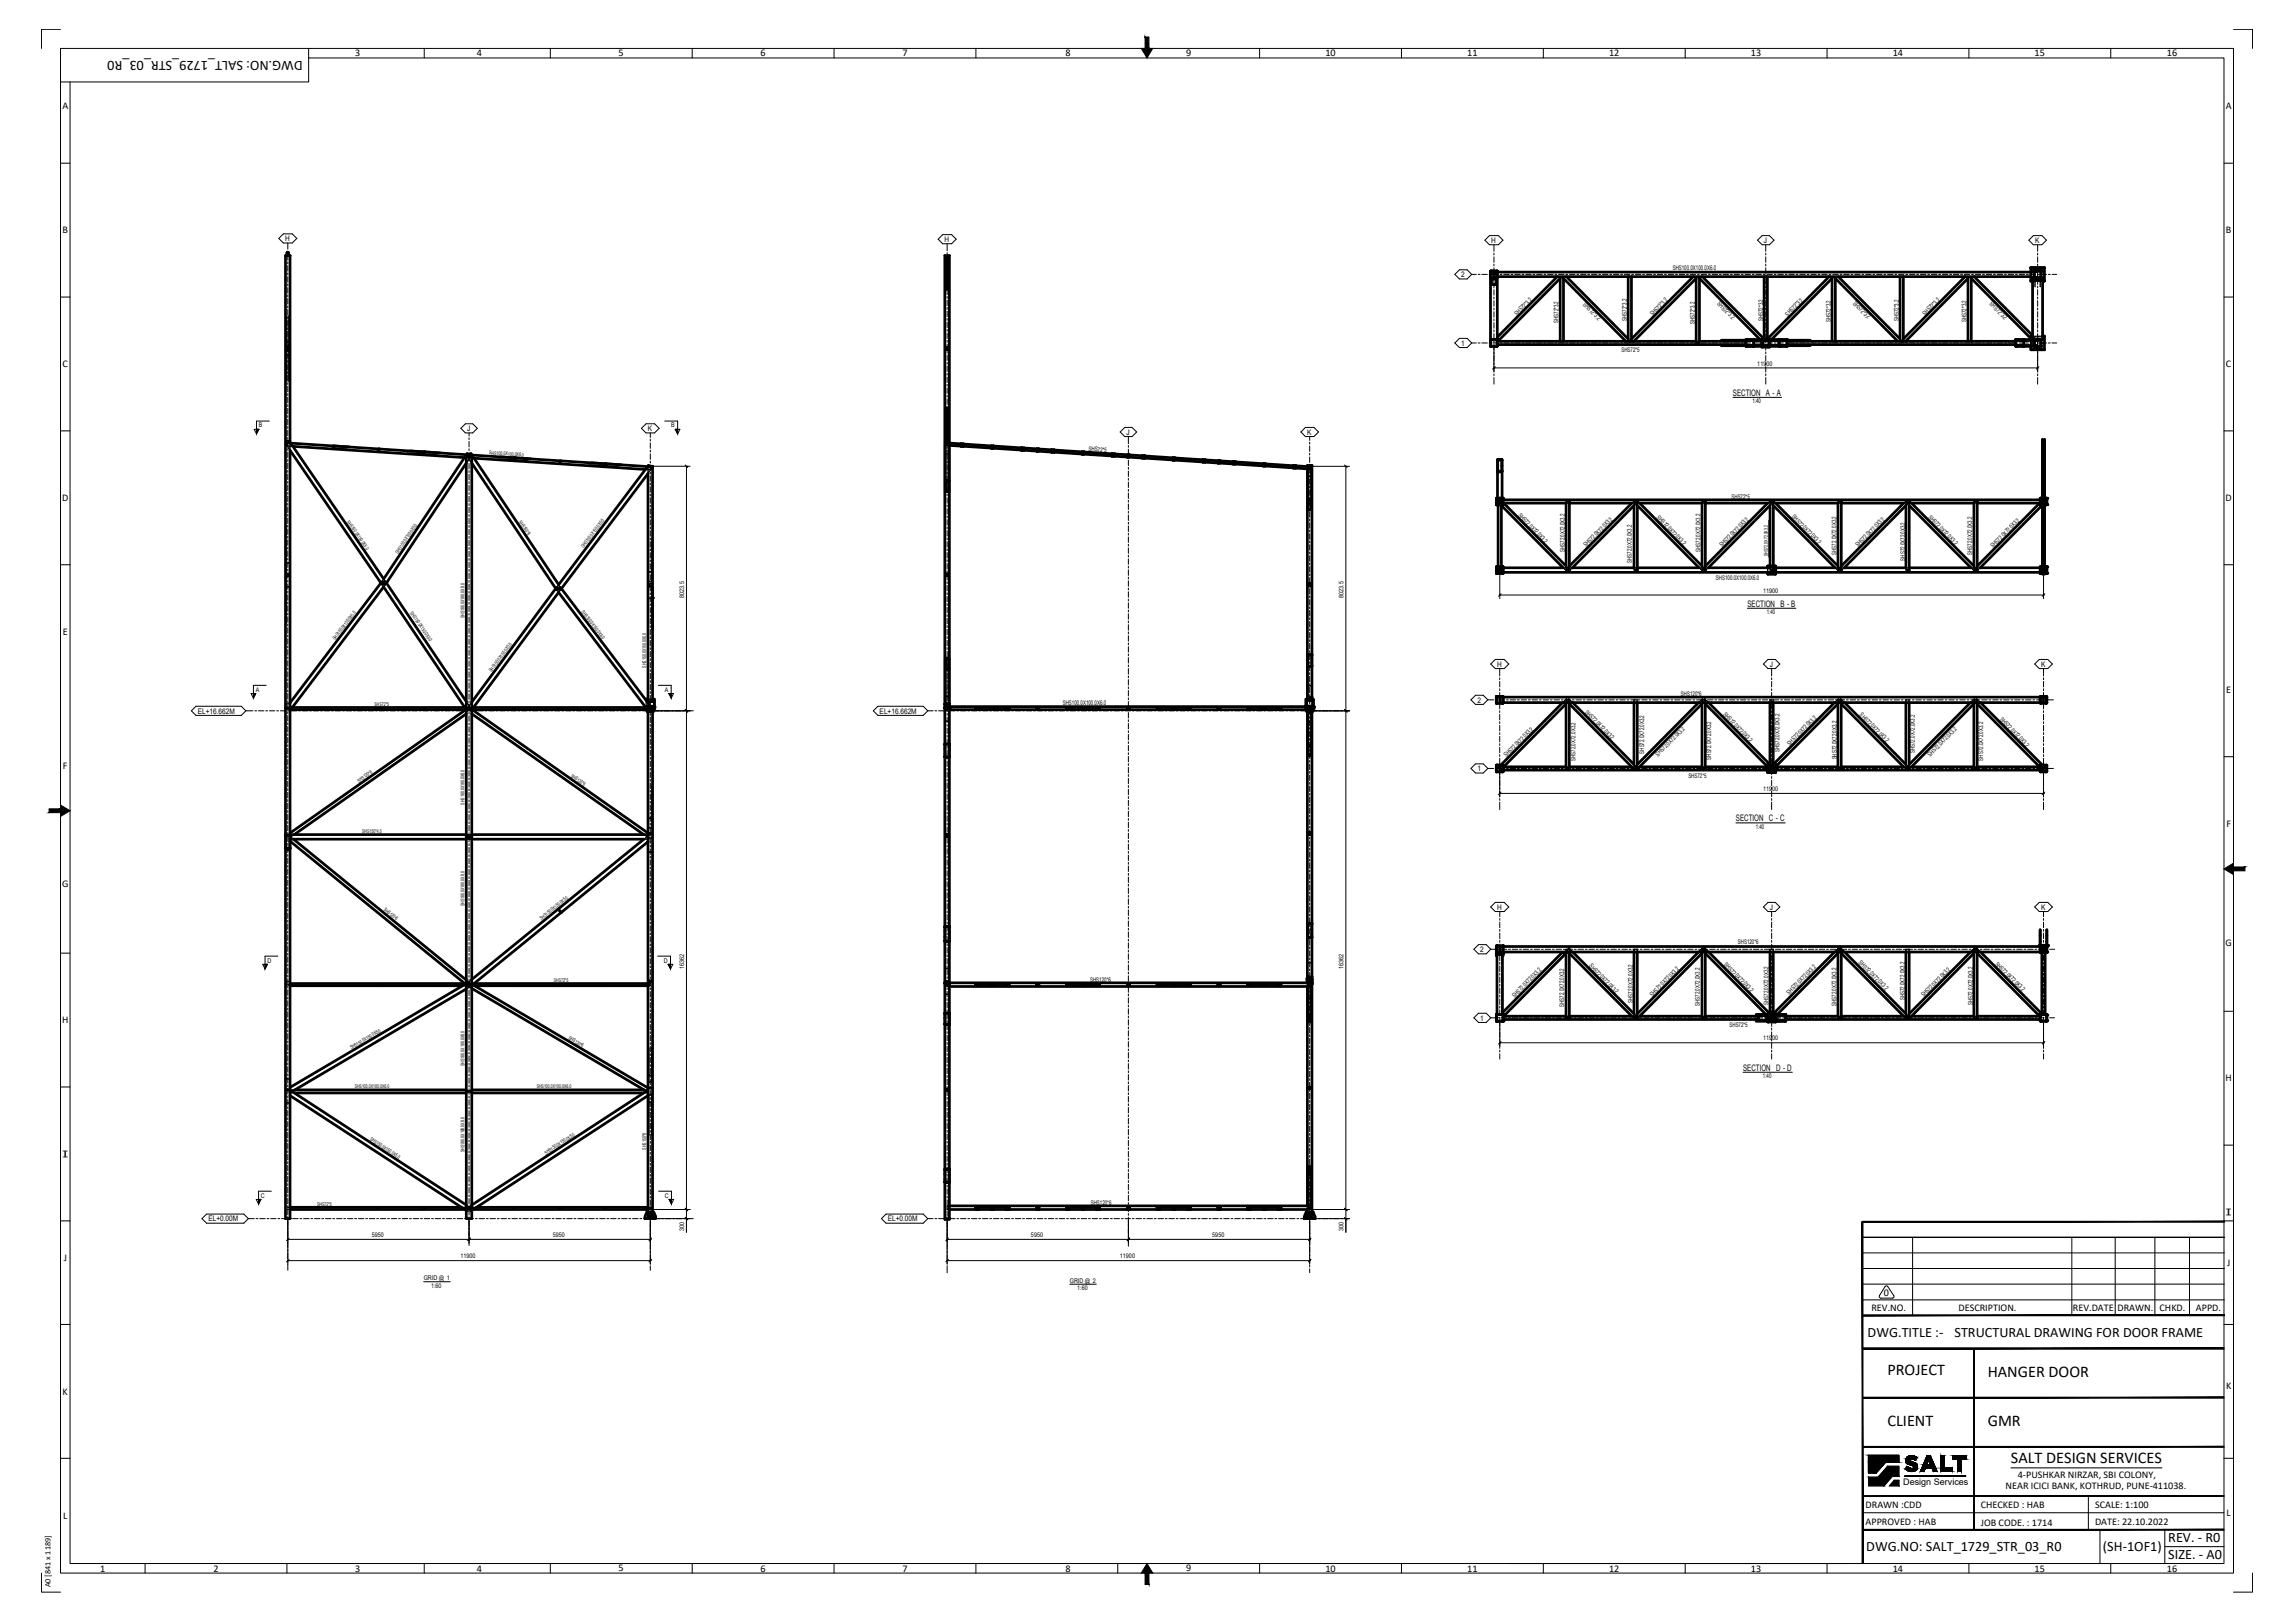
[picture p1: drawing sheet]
<svg xmlns="http://www.w3.org/2000/svg" width="841mm" height="594mm" viewBox="0 0 841 594" stroke-linecap="round" stroke-linejoin="round" font-family="sans-serif">
<defs><g id="words">
<g font-size="6">
<text x="691.7" y="503.5">PROJECT</text>
<text x="728.4" y="504.4">HANGER DOOR</text>
<text x="691.7" y="522.4">CLIENT</text>
<text x="728.4" y="522.4">GMR</text>
<text x="736.9" y="536">SALT DESIGN SERVICES</text>
</g>
<g font-size="5.2">
<text x="110.9" y="22.2" transform="rotate(-180 110.9 22.2)">DWG.NO: SALT_1729_STR_03_R0</text>
<text x="684.4" y="489.7">DWG.TITLE :-</text>
<text x="716.2" y="489.7">STRUCTURAL DRAWING FOR DOOR FRAME</text>
<text x="683.9" y="568">DWG.NO: SALT_1729_STR_03_R0</text>
<text x="770.7" y="568">(SH-1OF1)</text>
<text x="794.6" y="564.9">REV. - R0</text>
<text x="794.6" y="571.1">SIZE. - A0</text>
</g>
<g font-size="3.7">
<text x="130.2" y="20.7">3</text>
<text x="174.7" y="20.7">4</text>
<text x="226.7" y="20.6">5</text>
<text x="278.7" y="20.7">6</text>
<text x="330.7" y="20.7">7</text>
<text x="390.5" y="20.7">8</text>
<text x="434.7" y="20.7">9</text>
<text x="485.7" y="20.7">10</text>
<text x="537.7" y="20.7">11</text>
<text x="589.7" y="20.7">12</text>
<text x="641.6" y="20.7">13</text>
<text x="693.6" y="20.7">14</text>
<text x="745.6" y="20.7">15</text>
<text x="794.1" y="20.7">16</text>
<text x="22.9" y="39.9">A</text>
<text x="815.7" y="39.9">A</text>
<text x="22.9" y="85.4">B</text>
<text x="815.7" y="85.4">B</text>
<text x="22.9" y="134.5">C</text>
<text x="815.7" y="134.5">C</text>
<text x="22.8" y="183.5">D</text>
<text x="815.6" y="183.5">D</text>
<text x="23" y="232.5">E</text>
<text x="815.8" y="253.8">E</text>
<text x="23.1" y="281.6">F</text>
<text x="815.9" y="302.9">F</text>
<text x="22.7" y="325.1">G</text>
<text x="815.6" y="346.3">G</text>
<text x="22.8" y="374.8">H</text>
<text x="815.6" y="396.1">H</text>
<text x="23" y="423.8">T</text>
<text x="24.8" y="421.5" transform="rotate(-180 24.8 421.5)">T</text>
<text x="817.6" y="442.8" transform="rotate(-180 817.6 442.8)">T</text>
<text x="815.8" y="445.1">T</text>
<text x="23.3" y="461.8">J</text>
<text x="816.1" y="463.7">J</text>
<text x="690.4" y="474.6">0</text>
<text x="685.8" y="480.1">REV.NO.</text>
<text x="717.7" y="480.1">DESCRIPTION.</text>
<text x="759.6" y="480.1">REV.DATE</text>
<text x="776" y="480.1">DRAWN.</text>
<text x="791.4" y="480.1">CHKD.</text>
<text x="804.7" y="480.1">APPD.</text>
<text x="815.8" y="508.8">K</text>
<text x="23" y="510.8">K</text>
<text x="735" y="545.4">NEAR ICICI BANK, KOTHRUD, PUNE-411038.</text>
<text x="739.5" y="541.4">4-PUSHKAR NIRZAR, SBI COLONY,</text>
<text x="23.1" y="556.3">L</text>
<text x="683.7" y="552.5">DRAWN :CDD</text>
<text x="725.9" y="552.5">CHECKED : HAB</text>
<text x="767.8" y="552.5">SCALE: 1:100</text>
<text x="815.9" y="555.3">L</text>
<text x="683.7" y="558.5">APPROVED : HAB</text>
<text x="725.9" y="558.7">JOB CODE. : 1714</text>
<text x="767.8" y="558.5">DATE: 22.10.2022</text>
<text x="36.7" y="575.6">1</text>
<text x="78.2" y="575.6">2</text>
<text x="130.2" y="575.6">3</text>
<text x="174.7" y="575.6">4</text>
<text x="226.7" y="575.6">5</text>
<text x="278.7" y="575.6">6</text>
<text x="330.7" y="575.6">7</text>
<text x="390.5" y="575.6">8</text>
<text x="434.7" y="575.5">9</text>
<text x="485.7" y="575.6">10</text>
<text x="537.7" y="575.6">11</text>
<text x="589.7" y="575.6">12</text>
<text x="641.6" y="575.6">13</text>
<text x="693.6" y="575.6">14</text>
<text x="745.6" y="575.6">15</text>
<text x="794.1" y="575.6">16</text>
</g>
<g font-size="3.3">
<text x="635.1" y="145">SECTION A - A</text>
<text x="640.3" y="222.3">SECTION B - B</text>
<text x="636.1" y="300.9">SECTION C - C</text>
<text x="638.8" y="392.2">SECTION D - D</text>
<text x="697.5" y="544">Design Services</text>
</g>
<text font-size="3" x="18.5" y="581.4" transform="rotate(-90 18.5 581.4)">A0 [841 x 1189]</text>
<g font-size="2.8">
<text x="104.5" y="88.3">H</text>
<text x="346.1" y="88.6">H</text>
<text x="546.5" y="89">H</text>
<text x="646.4" y="89">J</text>
<text x="745.8" y="89">K</text>
<text x="535.5" y="101.5">2</text>
<text x="535.5" y="126.6">1</text>
<text x="171.2" y="157.9">J</text>
<text x="237.4" y="157.9">K</text>
<text x="412.8" y="159.2">J</text>
<text x="479.1" y="159.2">K</text>
<text x="548.6" y="244.2">H</text>
<text x="648.6" y="244.2">J</text>
<text x="748" y="244.2">K</text>
<text x="541.4" y="257.3">2</text>
<text x="72.5" y="261.3">EL+16.662M</text>
<text x="322.4" y="261.3">EL+16.662M</text>
<text x="541.4" y="282.5">1</text>
<text x="548.6" y="333.2">H</text>
<text x="648.6" y="333.2">J</text>
<text x="748" y="333.2">K</text>
<text x="542.5" y="348.7">2</text>
<text x="542.5" y="373.8">1</text>
<text x="76.4" y="447.4">EL+0.00M</text>
<text x="325.3" y="447.4">EL+0.00M</text>
</g>
<g font-size="2.3">
<text x="613" y="98.7">SHS100.0X100.0X6.0</text>
<text x="580" y="111.7" transform="rotate(45 580 111.7)">SHS72*3.2</text>
<text x="629.1" y="111.4" transform="rotate(45 629.1 111.4)">SHS72*3.2</text>
<text x="678.8" y="111.2" transform="rotate(45 678.8 111.2)">SHS72*3.2</text>
<text x="729" y="111.5" transform="rotate(45 729 111.5)">SHS72*3.2</text>
<text x="555.9" y="115.7" transform="rotate(-45 555.9 115.7)">SHS72*3.2</text>
<text x="571.2" y="118.3" transform="rotate(-90 571.2 118.3)">SHS72*3.2</text>
<text x="596.2" y="117.5" transform="rotate(-90 596.2 117.5)">SHS72*3.2</text>
<text x="605.7" y="115.8" transform="rotate(-45 605.7 115.8)">SHS72*3.2</text>
<text x="621.1" y="118.6" transform="rotate(-90 621.1 118.6)">SHS72*3.2</text>
<text x="646.1" y="117.7" transform="rotate(-90 646.1 117.7)">SHS72*3.2</text>
<text x="655.2" y="115.9" transform="rotate(-45 655.2 115.9)">SHS72*3.2</text>
<text x="670.9" y="118" transform="rotate(-90 670.9 118)">SHS72*3.2</text>
<text x="695.8" y="117.7" transform="rotate(-90 695.8 117.7)">SHS72*3.2</text>
<text x="705.5" y="115.7" transform="rotate(-45 705.5 115.7)">SHS72*3.2</text>
<text x="720.6" y="118" transform="rotate(-90 720.6 118)">SHS72*3.2</text>
<text x="594.2" y="128.9">SHS72*5</text>
<text x="644" y="133.9">11900</text>
<text x="642.2" y="147.7">1:40</text>
<text x="94.8" y="156.6">B</text>
<text x="246" y="156.6">B</text>
<text x="398.9" y="165.2" transform="rotate(4 398.9 165.2)">SHS72*5</text>
<text x="634.5" y="182.6">SHS72*5</text>
<text x="556.2" y="189" transform="rotate(45 556.2 189)">SHS72.0X72.0X3.2</text>
<text x="606.9" y="189.8" transform="rotate(45 606.9 189.8)">SHS72.0X72.0X3.2</text>
<text x="656.5" y="189.5" transform="rotate(45 656.5 189.5)">SHS72.0X72.0X3.2</text>
<text x="706.5" y="189.7" transform="rotate(45 706.5 189.7)">SHS72.0X72.0X3.2</text>
<text x="573.5" y="202.2" transform="rotate(-90 573.5 202.2)">SHS72.0X72.0X3.2</text>
<text x="581.3" y="200.5" transform="rotate(-45 581.3 200.5)">SHS72.0X72.0X3.2</text>
<text x="623.2" y="202.2" transform="rotate(-90 623.2 202.2)">SHS72.0X72.0X3.2</text>
<text x="631.1" y="200.5" transform="rotate(-45 631.1 200.5)">SHS72.0X72.0X3.2</text>
<text x="673" y="203.2" transform="rotate(-90 673 203.2)">SHS72.0X72.0X3.2</text>
<text x="680.9" y="200.5" transform="rotate(-45 680.9 200.5)">SHS72.0X72.0X3.2</text>
<text x="722.7" y="203.3" transform="rotate(-90 722.7 203.3)">SHS72.0X72.0X3.2</text>
<text x="730.4" y="200.8" transform="rotate(-45 730.4 200.8)">SHS72.0X72.0X3.2</text>
<text x="598" y="206.2" transform="rotate(-90 598 206.2)">SHS72.0X72.0X3.2</text>
<text x="698.1" y="205.3" transform="rotate(-90 698.1 205.3)">SHS72.0X72.0X3.2</text>
<text x="628.8" y="212.3">SHS100.0X100.0X6.0</text>
<text x="250.7" y="219" transform="rotate(-90 250.7 219)">8023.5</text>
<text x="492.4" y="219" transform="rotate(-90 492.4 219)">8023.5</text>
<text x="646.1" y="217.1">11900</text>
<text x="647.5" y="225">1:40</text>
<text x="93.7" y="253.4">A</text>
<text x="243.6" y="253.4">A</text>
<text x="616" y="254.9">SHS120*6</text>
<text x="389.5" y="258.3">SHS100.0X100.0X6.0</text>
<text x="580.7" y="261.1" transform="rotate(45 580.7 261.1)">SHS72.0X72.0X3.2</text>
<text x="631.4" y="261.9" transform="rotate(45 631.4 261.9)">SHS72.0X72.0X3.2</text>
<text x="681.3" y="262" transform="rotate(45 681.3 262)">SHS72.0X72.0X3.2</text>
<text x="732.7" y="263.7" transform="rotate(45 732.7 263.7)">SHS72.0X72.0X3.2</text>
<text x="652.1" y="275.4" transform="rotate(-90 652.1 275.4)">SHS72.0X72.0X3.2</text>
<text x="655.9" y="273.1" transform="rotate(-45 655.9 273.1)">SHS72.0X72.0X3.2</text>
<text x="701.7" y="275.8" transform="rotate(-90 701.7 275.8)">SHS72.0X72.0X3.2</text>
<text x="552.1" y="277.4" transform="rotate(-45 552.1 277.4)">SHS72.0X72.0X3.2</text>
<text x="577.4" y="278.7" transform="rotate(-90 577.4 278.7)">SHS72.0X72.0X3.2</text>
<text x="602.6" y="276" transform="rotate(-90 602.6 276)">SHS72.0X72.0X3.2</text>
<text x="607.7" y="277.1" transform="rotate(-45 607.7 277.1)">SHS72.0X72.0X3.2</text>
<text x="627.1" y="278.2" transform="rotate(-90 627.1 278.2)">SHS72.0X72.0X3.2</text>
<text x="673.1" y="278.2" transform="rotate(-90 673.1 278.2)">SHS72.0X72.0X3.2</text>
<text x="707.4" y="277.2" transform="rotate(-45 707.4 277.2)">SHS72.0X72.0X3.2</text>
<text x="726.8" y="278.6" transform="rotate(-90 726.8 278.6)">SHS72.0X72.0X3.2</text>
<text x="618.7" y="285">SHS72*5</text>
<text x="646.1" y="289.8">11900</text>
<text x="643.4" y="303.6">1:40</text>
<text x="636.9" y="345.8">SHS120*6</text>
<text x="98" y="352.5">D</text>
<text x="243.3" y="352.6">D</text>
<text x="582.2" y="354" transform="rotate(46 582.2 354)">SHS72.0X72.0X3.2</text>
<text x="631.6" y="353.6" transform="rotate(45 631.6 353.6)">SHS72.0X72.0X3.2</text>
<text x="681" y="352.8" transform="rotate(44 681 352.8)">SHS72.0X72.0X3.2</text>
<text x="731" y="353.4" transform="rotate(44 731 353.4)">SHS72.0X72.0X3.2</text>
<text x="250.7" y="354.8" transform="rotate(-90 250.7 354.8)">16362</text>
<text x="399.5" y="359.5">SHS120*6</text>
<text x="492.4" y="354.8" transform="rotate(-90 492.4 354.8)">16362</text>
<text x="555.1" y="365.5" transform="rotate(-45 555.1 365.5)">SHS72.0X72.0X3.2</text>
<text x="605.6" y="365.1" transform="rotate(-45 605.6 365.1)">SHS72.0X72.0X3.2</text>
<text x="655.7" y="364.4" transform="rotate(-45 655.7 364.4)">SHS72.0X72.0X3.2</text>
<text x="705" y="365.3" transform="rotate(-45 705 365.3)">SHS72.0X72.0X3.2</text>
<text x="573.2" y="368.7" transform="rotate(-90 573.2 368.7)">SHS72.0X72.0X3.2</text>
<text x="598.4" y="367.3" transform="rotate(-90 598.4 367.3)">SHS72.0X72.0X3.2</text>
<text x="623" y="368.5" transform="rotate(-90 623 368.5)">SHS72.0X72.0X3.2</text>
<text x="648.1" y="368" transform="rotate(-90 648.1 368)">SHS72.0X72.0X3.2</text>
<text x="673" y="368.4" transform="rotate(-90 673 368.4)">SHS72.0X72.0X3.2</text>
<text x="698" y="366.4" transform="rotate(-90 698 366.4)">SHS72.0X72.0X3.2</text>
<text x="723" y="368.2" transform="rotate(-90 723 368.2)">SHS72.0X72.0X3.2</text>
<text x="633.8" y="376.2">SHS72*5</text>
<text x="646.1" y="381.1">11900</text>
<text x="646" y="394.9">1:40</text>
<text x="95.6" y="438.6">C</text>
<text x="243.6" y="438.6">C</text>
<text x="399.7" y="441.2">SHS120*6</text>
<text x="136.2" y="453.1">5950</text>
<text x="202.6" y="453.1">5950</text>
<text x="250.7" y="450.7" transform="rotate(-90 250.7 450.7)">300</text>
<text x="377.8" y="453.1">5950</text>
<text x="444.3" y="453.1">5950</text>
<text x="492.4" y="450.7" transform="rotate(-90 492.4 450.7)">300</text>
<text x="168.8" y="460.9">11900</text>
<text x="410.4" y="460.9">11900</text>
<text x="155.3" y="468.9">GRID @ 1</text>
<text x="158" y="471.6">1:60</text>
<text x="392" y="469.8">GRID @ 2</text>
<text x="394.7" y="472.5">1:60</text>
</g>
<g font-size="1.9">
<text x="179.3" y="166.4" transform="rotate(4 179.3 166.4)">SHS100.0X100.0X6.0</text>
<text x="127" y="191.1" transform="rotate(56 127 191.1)">SHS150.0X150.0X5.0</text>
<text x="190.1" y="191.1" transform="rotate(56 190.1 191.1)">SHS150*8</text>
<text x="146" y="202.9" transform="rotate(-56 146 202.9)">SHS150.0X150.0X5.0</text>
<text x="213.9" y="200.8" transform="rotate(-53 213.9 200.8)">SHS150.0X150.0X5.0</text>
<text x="647.8" y="203.7" transform="rotate(-90 647.8 203.7)">SHS72.0X72.0X3.2</text>
<text x="150.2" y="224.6" transform="rotate(55 150.2 224.6)">SHS150.0X150.0X5.0</text>
<text x="170.2" y="226.4" transform="rotate(-90 170.2 226.4)">SHS180.0X180.0X8.0</text>
<text x="213" y="224.1" transform="rotate(53 213 224.1)">SHS150.0X150.0X6.0</text>
<text x="122.8" y="234.6" transform="rotate(-53 122.8 234.6)">SHS150.0X150.0X5.0</text>
<text x="236.8" y="244.5" transform="rotate(-90 236.8 244.5)">SHS150.0X150.0X5.0</text>
<text x="180.1" y="246.3" transform="rotate(-53 180.1 246.3)">SHS150.0X150.0X5.0</text>
<text x="137.2" y="258.5">SHS72*5</text>
<text x="131.6" y="286.6" transform="rotate(-35 131.6 286.6)">SHS120*6</text>
<text x="209.1" y="284.4" transform="rotate(35 209.1 284.4)">SHS120*6</text>
<text x="170.2" y="294.7" transform="rotate(-90 170.2 294.7)">SHS180.0X180.0X8.0</text>
<text x="132.7" y="305.1">SHS150*4.5</text>
<text x="140.5" y="333.4" transform="rotate(39 140.5 333.4)">SHS120*6</text>
<text x="170.2" y="331.9" transform="rotate(-90 170.2 331.9)">SHS180.0X180.0X8.0</text>
<text x="198.5" y="337.1" transform="rotate(-39 198.5 337.1)">SHS150.0X150.0X5.0</text>
<text x="202.9" y="359.6">SHS72*5</text>
<text x="208.2" y="380.5" transform="rotate(30 208.2 380.5)">SHS120*6</text>
<text x="128.7" y="384.3" transform="rotate(-30 128.7 384.3)">SHS150.0X150.0X5.0</text>
<text x="170.2" y="390.4" transform="rotate(-90 170.2 390.4)">SHS180.0X180.0X8.0</text>
<text x="130" y="398.5">SHS100.0X100.0X6.0</text>
<text x="196.7" y="398.5">SHS100.0X100.0X6.0</text>
<text x="135.5" y="417.5" transform="rotate(33 135.5 417.5)">SHS150.0X150.0X5.0</text>
<text x="170.2" y="422" transform="rotate(-90 170.2 422)">SHS180.0X180.0X8.0</text>
<text x="200.1" y="422.9" transform="rotate(-33 200.1 422.9)">SHS150.0X150.0X5.0</text>
<text x="236.8" y="421.1" transform="rotate(-90 236.8 421.1)">SHS150*8</text>
<text x="116.3" y="441.6">SHS72*5</text>
</g>
</g></defs>
<!-- layer: Part_H -->
<g fill="none" stroke="#000" stroke-width=".37">
<path d="M104.7 93.6h.1M104.7 93.6v.6M104.7 94.5v.5M104.7 95.3v.5M104.7 96.1v.5M104.7 96.9v.5M104.7 97.7v.5M104.7 98.5v.5M104.7 99.3v.5M105.3 93.6h.2M106.2 93.6h.1M106.2 93.6v.6"/>
<path d="M106.2 94.5v.5M106.2 95.3v.5M106.2 96.1v.5M106.2 96.9v.5M106.2 97.7v.5M106.2 98.5v.5M106.2 99.3v.5M346.3 93.6v.6M346.3 94.5v.5M346.3 95.3v.5M346.3 96.1v.5M346.3 96.9v.5"/>
<path d="M346.3 97.7v.5M346.3 98.5v.5M346.3 99.3v.5M346.3 93.6h.1M346.7 96l.1 .2M346.7 95.5v.6M346.7 96.3v.5M346.7 97.1v.5M346.7 97.9v.5M346.7 98.7v.5M346.7 99.5v.5M346.7 96h.1"/>
<path d="M346.7 94.6v.6M346.7 94.6v.1M346.7 96.1h.1M346.8 94.5h.6M346.8 96.1h.6M346.8 96.2h.6M346.8 94.5l-.1 .1M347.4 94.5v.1M347.4 94.6v.6M347.4 96.1h.1M347.4 94.6h.1M347.4 95.5v.6"/>
<path d="M347.4 96.3v.5M347.4 97.1v.5M347.4 97.9v.5M347.4 98.7v.5M347.4 99.5v.5M347.4 96v.1M347.5 96l-.1 .2M347.9 93.6h.1M347.9 93.6v.6M347.9 94.5v.5M347.9 95.3v.5M347.9 96.1v.5"/>
<path d="M347.9 96.9v.5M347.9 97.7v.5M347.9 98.5v.5M347.9 99.3v.5M546.3 99.3l-.1 .7M546.3 99.4h.1M546.3 99.3v.7M546.3 99.2h.6M546.3 99.3h.1M546.3 99.2v.1M546.9 99.3h-.6M547.2 99.2h.5"/>
<path d="M547.2 99.3h.5M547.4 99.7l.7 .1M548 99.2h.6M548 99.3h.6M548.3 99.8h.6M548.6 99.3h.1M548.6 99.2v.1M548.6 99.4h.1M548.6 99.3v.7M548.6 99.7h.1M548.7 99.3v.7M549.1 99.8h.5"/>
<path d="M549.9 99.8h.6M550.7 99.8h.6M551.5 99.8h.5M552.3 99.8h.5M553.1 99.8h.5M553.9 99.8h.5M554.7 99.8h.5M555.5 99.8h.5M556.3 99.8h.5M557.1 99.8h.5M557.9 99.8h.5M558.7 99.8h.5"/>
<path d="M559.5 99.8h.5M560.3 99.8h.5M561.1 99.8h.5M561.9 99.8h.5M562.7 99.8h.5M563.5 99.8h.5M564.3 99.8h.5M565.1 99.8h.5M565.9 99.8h.5M566.7 99.8h.5M567.5 99.8h.5M568.3 99.8h.5"/>
<path d="M569.1 99.8h.5M569.9 99.8h.5M570.6 99.8h.6M571.5 99.8h.5M572.3 99.8h.5M573 99.8h.6M573.8 99.8h.6M574.6 99.8h.6M575.4 99.8h.6M576.2 99.8h.6M577 99.8h.6M577.8 99.8h.6"/>
<path d="M578.6 99.8h.6M579.4 99.8h.6M580.2 99.8h.6M581 99.8h.5M581.8 99.8h.6M582.6 99.8h.6M583.4 99.8h.5M584.2 99.8h.5M585 99.8h.5M585.8 99.8h.5M586.6 99.8h.5M587.4 99.8h.5"/>
<path d="M588.2 99.8h.5M589 99.8h.5M589.8 99.8h.5M590.6 99.8h.5M591.4 99.8h.5M592.2 99.8h.5M593 99.8h.5M593.8 99.8h.5M594.6 99.8h.5M595.4 99.8h.5M596.2 99.8h.5M597 99.8h.5"/>
<path d="M597.8 99.8h.5M598.6 99.8h.5M599.4 99.8h.5M600.2 99.8h.5M601 99.8h.5M601.8 99.8h.5M602.5 99.8h.6M603.3 99.8h.6M604.2 99.8h.5M604.9 99.8h.6M605.7 99.8h.6M606.5 99.8h.6"/>
<path d="M607.3 99.8h.6M608.1 99.8h.6M608.9 99.8h.6M609.7 99.8h.5M610.5 99.8h.6M611.3 99.8h.6M612.1 99.8h.6M612.9 99.8h.5M613.7 99.8h.5M614.5 99.8h.6M615.3 99.8h.5M616.1 99.8h.5"/>
<path d="M616.9 99.8h.5M617.7 99.8h.5M618.5 99.8h.5M619.3 99.8h.5M620.1 99.8h.5M620.9 99.8h.5M621.7 99.8h.5M622.5 99.8h.5M623.3 99.8h.5M624.1 99.8h.5M624.9 99.8h.5M625.7 99.8h.5"/>
<path d="M626.5 99.8h.5M627.3 99.8h.5M628.1 99.8h.5M628.9 99.8h.5M629.7 99.8h.5M630.5 99.8h.5M631.3 99.8h.5M632.1 99.8h.5M632.9 99.8h.5M633.7 99.8h.5M634.4 99.8h.6M635.2 99.8h.6"/>
<path d="M636.1 99.8h.5M636.8 99.8h.6M637.6 99.8h.6M638.4 99.8h.6M639.2 99.8h.6M640 99.8h.6M640.8 99.8h.6M641.6 99.8h.5M642.4 99.8h.6M643.2 99.8h.6M644 99.8h.5M644.8 99.8h.5"/>
<path d="M645.6 99.8h.5M646.4 99.8h.5M647.2 99.8h.5M648 99.8h.5M648.8 99.8h.5M649.6 99.8h.5M650.4 99.8h.5M651.2 99.8h.5M652 99.8h.5M652.8 99.8h.5M653.6 99.8h.5M654.4 99.8h.5"/>
<path d="M655.2 99.8h.5M656 99.8h.5M656.8 99.8h.5M657.6 99.8h.5M658.4 99.8h.5M659.2 99.8h.5M660 99.8h.5M660.8 99.8h.5M661.6 99.8h.5M662.4 99.8h.5M663.1 99.8h.6M663.9 99.8h.6"/>
<path d="M664.8 99.8h.5M665.5 99.8h.6M666.3 99.8h.6M667.1 99.8h.6M667.9 99.8h.6M668.7 99.8h.6M669.5 99.8h.6M670.3 99.8h.6M671.1 99.8h.6M671.9 99.8h.6M672.7 99.8h.6M673.5 99.8h.5"/>
<path d="M674.3 99.8h.5M675.1 99.8h.6M675.9 99.8h.5M676.7 99.8h.5M677.5 99.8h.5M678.3 99.8h.5M679.1 99.8h.5M679.9 99.8h.5M680.7 99.8h.5M681.5 99.8h.5M682.3 99.8h.5M683.1 99.8h.5"/>
<path d="M683.9 99.8h.5M684.7 99.8h.5M685.5 99.8h.5M686.3 99.8h.5M687.1 99.8h.5M687.9 99.8h.5M688.7 99.8h.5M689.5 99.8h.5M690.3 99.8h.5M691.1 99.8h.5M691.9 99.8h.5M692.7 99.8h.5"/>
<path d="M693.5 99.8h.5M694.3 99.8h.5M695 99.8h.6M695.8 99.8h.6M696.7 99.8h.5M697.4 99.8h.6M698.2 99.8h.6M699 99.8h.6M699.8 99.8h.6M700.6 99.8h.6M701.4 99.8h.6M702.2 99.8h.6"/>
<path d="M703 99.8h.6M703.8 99.8h.6M704.6 99.8h.6M705.4 99.8h.5M706.2 99.8h.5M707 99.8h.6M707.8 99.8h.5M708.6 99.8h.5M709.4 99.8h.5M710.2 99.8h.5M711 99.8h.5M711.8 99.8h.5"/>
<path d="M712.6 99.8h.5M713.4 99.8h.5M714.2 99.8h.5M715 99.8h.5M715.8 99.8h.5M716.6 99.8h.5M717.4 99.8h.5M718.2 99.8h.5M719 99.8h.5M719.8 99.8h.5M720.6 99.8h.5M721.4 99.8h.5"/>
<path d="M722.2 99.8h.5M723 99.8h.5M723.8 99.8h.5M724.5 99.8h.6M725.4 99.8h.5M726.2 99.8h.5M726.9 99.8h.6M727.7 99.8h.6M728.5 99.8h.6M729.3 99.8h.6M730.1 99.8h.6M730.9 99.8h.6"/>
<path d="M731.7 99.8h.6M732.5 99.8h.6M733.3 99.8h.6M734.1 99.8h.5M734.9 99.8h.5M735.7 99.8h.6M736.5 99.8h.5M737.3 99.8h.5M738.1 99.8h.5M738.9 99.8h.5M739.7 99.8h.5M740.5 99.8h.5"/>
<path d="M741.3 99.8h.5M742.1 99.8h.5M742.9 99.8h.5M743.7 99.8h.5M744.2 98.1v.7M744.2 99v.6M744.2 99.8v1.4M744.2 99.7h.3M744.5 99.8h.5M744.8 99.7h.5M745.3 99.8h.5M745.5 99.4h.1"/>
<path d="M745.5 99.3l-.1 .7M745.5 99.4v.6M745.5 99.3h.1M745.6 99.2h.6M745.6 99.3h.6M745.6 99.3l-.1 .1M745.6 99.2l-.1 .1M745.6 99.7h.5M745.6 99.5h.1M745.7 99.2l-.3 .3M746.1 99.8h.6M746.2 99.4l-.6 .1"/>
<path d="M746.4 99.7h.3v.3M746.4 99.2h.6M746.4 99.4h.6M746.4 99.3h.6M746.6 98.5v-.5l.2 .5M746.6 98.7v.5M746.6 99.1h.2M746.6 98.8h.2M746.8 98.7v.5M747.2 99.4l.6 .1M747.2 99.2h.6M747.2 99.3h.7"/>
<path d="M747.7 99.2l.2 .2M747.8 99.3l.1 .7M747.8 99.2l.1 .1M747.9 99.3v.1M747.9 99.4h.1M747.9 99.3l.1 .1M747.9 99.4l.1 .1M748 99.4v.6M749.2 98.1v.7M749.2 99v.6M749.2 99.8v1.4M104.7 100.1v.5"/>
<path d="M104.7 100.9v.5M104.7 101.7v.5M104.7 102.5v.5M104.7 103.3v.5M104.7 104.1v.5M104.7 104.9v.5M104.7 105.7v.5M104.7 106.4v.6M104.7 107.3v.5M104.7 108.1v.5M104.7 108.8v.6M104.7 109.6v.6"/>
<path d="M104.7 110.4v.6M104.7 111.2v.6M104.7 112v.6M104.7 112.8v.6M104.7 113.6v.6M104.7 114.4v.6M104.7 115.2v.6M104.7 116v.6M104.7 116.8v.5M104.7 117.6v.6M104.7 118.4v.6M104.7 119.2v.5"/>
<path d="M105.1 115.7v.5M105.1 116.5v.5M105.1 117.3v.5M105.1 118.1v.5M105.1 118.9v.5M105.1 119.7v.5M105.8 115.7v.5M105.8 116.5v.5M105.8 117.3v.5M105.8 118.1v.5M105.8 118.9v.5M105.8 119.7v.5"/>
<path d="M105.9 115.7v.5M105.9 116.5v.5M105.9 117.3v.5M105.9 118.1v.5M105.9 118.9v.5M105.9 119.7v.5M106.2 100.1v.5M106.2 100.9v.5M106.2 101.7v.5M106.2 102.5v.5M106.2 103.3v.5M106.2 104.1v.5"/>
<path d="M106.2 104.9v.5M106.2 105.7v.5M106.2 106.4v.6M106.2 107.3v.5M106.2 108.1v.5M106.2 108.8v.6M106.2 109.6v.6M106.2 110.4v.6M106.2 111.2v.6M106.2 112v.6M106.2 112.8v.6M106.2 113.6v.6"/>
<path d="M106.2 114.4v.6M106.2 115.2v.6M106.2 116v.6M106.2 116.8v.5M106.2 117.6v.6M106.2 118.4v.6M106.2 119.2v.5M346.3 100.1v.5M346.3 100.9v.5M346.3 101.7v.5M346.3 102.5v.5M346.3 103.3v.5"/>
<path d="M346.3 104.1v.5M346.3 104.9v.5M346.3 105.7v.5M346.3 106.5v.5M346.3 107.3v.5M346.3 108.1v.5M346.3 108.9v.5M346.3 109.7v.5M346.3 110.4v.6M346.3 111.3v.5M346.3 112.1v.5M346.3 112.8v.6"/>
<path d="M346.3 113.6v.6M346.3 114.4v.6M346.3 115.2v.6M346.3 116v.6M346.3 116.8v.6M346.3 117.6v.6M346.3 118.4v.6M346.3 119.2v.6M346.7 104.3v.5M346.7 105.1v.5M346.7 100.3v.5M346.7 101.1v.5"/>
<path d="M346.7 101.9v.5M346.7 102.7v.5M346.7 103.5v.5M347.4 100.3v.5M347.4 101.1v.5M347.4 101.9v.5M347.4 102.7v.5M347.4 103.5v.5M347.4 104.3v.5M347.4 105.1v.5M347.5 104.3v.5M347.5 105.1v.5"/>
<path d="M347.9 100.1v.5M347.9 100.9v.5M347.9 101.7v.5M347.9 102.5v.5M347.9 103.3v.5M347.9 104.1v.5M347.9 104.9v.5M347.9 105.7v.5M347.9 106.5v.5M347.9 107.3v.5M347.9 108.1v.5M347.9 108.9v.5"/>
<path d="M347.9 109.7v.5M347.9 110.4v.6M347.9 111.3v.5M347.9 112.1v.5M347.9 112.8v.6M347.9 113.6v.6M347.9 114.4v.6M347.9 115.2v.6M347.9 116v.6M347.9 116.8v.6M347.9 117.6v.6M347.9 118.4v.6"/>
<path d="M347.9 119.2v.6M546.2 101.7h.1M546.2 101.7h2.5M546.2 100.5h.1M546.2 100.2v.7M546.2 101v1M546.2 102.3v.5M546.2 103.1v.5M546.2 103.9v.5M546.2 104.7v.5M546.2 105.5v.2M546.3 101.7h.6"/>
<path d="M546.3 100.2v1.8M546.3 102.2v.6M546.3 103v.6M546.3 103.8v.6M546.3 104.6v.6M546.3 105.4v.5M546.3 106.2v.5M546.3 107v.5M546.3 107.8v.5M546.3 108.6v.5M546.3 109.4v.5M546.3 110.2v.5"/>
<path d="M546.3 111v.5M546.3 111.8v.5M546.3 112.6v.5M546.3 113.3v.6M546.3 114.2v.5M546.3 115v.5M546.3 115.8v.5M546.3 116.5v.6M546.3 117.3v.6M546.3 118.2v.5M546.3 118.9v.6M546.3 119.7v.6"/>
<path d="M546.5 102.3v.3M546.5 102.9v.5M546.5 103.7v.3M546.5 101.7v.7M546.5 102.6v.5M546.5 103.4v.6M547.2 101.7h.5M547.4 101v.3h.5M547.4 101.2h.7M547.4 100.5v.3M548 101.7h.6M548.2 101.3h.5"/>
<path d="M548.3 101.2h.6M548.4 101.7v.7M548.4 102.6v.5M548.4 103.4v.6M548.5 102.3v.3M548.5 102.9v.5M548.5 103.7v.3M548.6 102.2v.6M548.6 103v.6M548.6 103.8v.6M548.6 104.6v.6M548.6 105.4v.5"/>
<path d="M548.6 106.2v.5M548.6 107v.5M548.6 107.8v.5M548.6 108.6v.5M548.6 109.4v.5M548.6 110.2v.5M548.6 111v.5M548.6 111.8v.5M548.6 112.6v.5M548.6 113.3v.6M548.6 114.2v.5M548.6 115v.5"/>
<path d="M548.6 115.8v.5M548.6 116.5v.6M548.6 117.3v.6M548.6 118.2v.5M548.6 118.9v.6M548.6 119.7v.6M548.6 100.2v1.8M548.6 100.5h.1M548.6 101.7h.1M548.7 100.2v.7M548.7 101v1M548.7 102.3v.5"/>
<path d="M548.7 103.1v.5M548.7 103.9v.5M548.7 104.7v.5M548.7 105.5v.2M549.1 101.2h.5M549.9 101.2h.6M550.7 101.2h.6M551.5 101.2h.5M552.3 101.2h.5M552.8 119.4l-.4 .4M553.1 101.2h.5M553.4 118.9l-.4 .4"/>
<path d="M553.9 118.3l-.4 .4M553.9 101.2h.5M554.3 119.4l-.3 .4M554.5 117.8l-.4 .3M554.7 101.2h.5M554.9 118.9l-.4 .4M555 117.2l-.3 .4M555.4 118.3l-.3 .4M555.5 101.2h.5M555.6 116.6l-.4 .4M556 117.8l-.4 .3M556.1 116.1l-.3 .3"/>
<path d="M556.3 101.2h.5M556.6 117.2l-.4 .4M556.7 115.5l-.4 .4M557.1 101.2h.5M557.1 116.6l-.3 .4M557.3 114.9l-.4 .4M557.7 116.1l-.4 .3M557.8 114.4l-.3 .3M557.9 101.2h.5M558.3 115.5l-.4 .4M558.4 113.8l-.4 .4M558.7 101.2h.5"/>
<path d="M558.8 114.9l-.3 .4M559 113.2l-.4 .4M559.4 114.4l-.4 .3M559.5 101.2h.5M559.5 112.6l-.3 .4M560 113.8l-.4 .4M560.1 112.1l-.4 .4M560.3 101.2h.5M560.5 113.2l-.4 .4M560.7 111.5l-.4 .4M561.1 112.6l-.4 .4M561.1 101.2h.5"/>
<path d="M561.2 111l-.4 .3M561.6 112.1l-.4 .4M561.8 110.4l-.4 .4M561.9 101.2h.5M562.2 111.5l-.4 .4M562.3 109.8l-.4 .4M562.7 101.2h.5M562.8 111l-.4 .3M562.9 109.3l-.4 .3M563.3 110.4l-.4 .4M563.4 108.7l-.3 .4M563.5 101.2h.5"/>
<path d="M563.9 109.8l-.4 .4M564 108.1l-.4 .4M564.3 101.2h.5M564.4 109.3l-.3 .3M564.6 107.6l-.4 .3M565 108.7l-.4 .4M565.1 101.2h.5M565.1 107l-.3 .4M565.6 108.1l-.4 .4M565.7 106.4l-.4 .4M565.9 101.2h.5M566.1 107.6l-.3 .3"/>
<path d="M566.3 105.9l-.4 .3M566.7 101.2h.5M566.7 107l-.4 .4M566.8 105.3l-.3 .4M567.2 106.4l-.3 .4M567.4 104.7l-.4 .4M567.5 101.2h.5M567.8 105.9l-.4 .3M567.9 104.2l-.3 .3M568.3 101.2h.5M568.4 105.3l-.4 .4M568.5 103.6l-.4 .4"/>
<path d="M568.9 104.7l-.3 .4M569.1 103l-.4 .4M569.1 101.2h.5M569.5 104.2l-.4 .3M569.6 102.5l-.4 .3M569.9 101.2h.5M570.1 103.6l-.4 .4M570.2 101.9l-.4 .4M570.6 103l-.4 .4M570.6 101.2h.6M570.7 101.3h.3M570.8 101.3l-.4 .4"/>
<path d="M571.2 102.5l-.4 .3M571.3 101.3h2.2M571.5 101.2h.5M571.7 101.9l-.3 .4M571.8 101.3l-.1 .7 .3-.3M571.8 102.1v.6M571.8 102.9v.6M571.8 103.7v.6M571.8 104.5v.6M571.8 105.3v.6M571.8 106.1v.6M571.8 106.9v.6"/>
<path d="M571.8 107.7v.5M571.8 108.5v.6M571.8 109.3v.6M571.8 110.1v.5M571.8 110.9v.5M571.8 111.7v.5M571.8 112.5v.5M571.8 113.3v.5M571.8 114.1v.5M571.8 114.9v.5M571.8 115.7v.5M571.8 116.5v.5"/>
<path d="M571.8 117.3v.5M571.8 118.1v.5M571.8 118.9v.5M571.8 119.7v.5M572.1 101.6l.3-.3 .4 .4M572.3 101.2h.5M572.6 101.6l-.3-.3-.4 .4M572.9 101.3v.6M572.9 102.1v.6M572.9 102.9v.6M572.9 103.7v.6M572.9 104.5v.6"/>
<path d="M572.9 105.3v.6M572.9 106.1v.6M572.9 106.9v.6M572.9 107.7v.5M572.9 108.5v.6M572.9 109.3v.6M572.9 110.1v.5M572.9 110.9v.5M572.9 111.7v.5M572.9 112.5v.5M572.9 113.3v.5M572.9 114.1v.5"/>
<path d="M572.9 114.9v.5M572.9 115.7v.5M572.9 116.5v.5M572.9 117.3v.5M572.9 118.1v.5M572.9 118.9v.5M572.9 119.7v.5M573 101.3v.7l-.3-.3M573 101.9l.4 .4M573 101.2h.6M573.6 102.5l.3 .4M573.7 101.3h.3"/>
<path d="M573.8 101.2h.6M573.9 101.3l.5 .4M574.1 103.1l.4 .3M574.6 101.9l.3 .4M574.6 101.2h.6M574.7 103.6l.4 .4M575.1 102.5l.4 .4M575.3 104.2l.3 .4M575.4 101.2h.6M575.7 103.1l.4 .3M575.8 104.8l.4 .4M576.2 101.2h.6"/>
<path d="M576.3 103.6l.3 .4M576.4 105.3l.4 .4M576.8 104.2l.4 .4M577 105.9l.3 .4M577 101.2h.6M577.4 104.8l.3 .4M577.5 106.5l.4 .3M577.8 101.2h.6M577.9 105.3l.4 .4M578.1 107l.3 .4M578.5 105.9l.4 .4M578.6 107.6l.4 .4"/>
<path d="M578.6 101.2h.6M579 106.5l.4 .3M579.2 108.2l.4 .3M579.4 101.2h.6M579.6 107l.4 .4M579.7 108.7l.4 .4M580.2 107.6l.4 .4M580.2 101.2h.6M580.3 109.3l.4 .4M580.7 108.2l.4 .3M580.9 109.9l.4 .3M581 101.2h.5"/>
<path d="M581.3 108.7l.4 .4M581.4 110.4l.4 .4M581.8 101.2h.6M581.9 109.3l.3 .4M582 111l.4 .4M582.4 109.9l.4 .3M582.6 111.6l.3 .4M582.6 101.2h.6M583 110.4l.4 .4M583.1 112.1l.4 .4M583.4 101.2h.5M583.5 111l.4 .4"/>
<path d="M583.7 112.7l.4 .4M584.1 111.6l.4 .4M584.2 101.2h.5M584.2 113.3l.4 .3M584.7 112.1l.3 .4M584.8 113.8l.4 .4M585 101.2h.5M585.2 112.7l.4 .4M585.4 114.4l.3 .4M585.8 113.3l.4 .3M585.8 101.2h.5M585.9 115l.4 .3"/>
<path d="M586.4 113.8l.3 .4M586.5 115.5l.4 .4M586.6 101.2h.5M586.9 114.4l.4 .4M587.1 116.1l.3 .4M587.4 101.2h.5M587.5 115l.4 .3M587.6 116.7l.4 .4M588 115.5l.4 .4M588.2 117.2l.4 .4M588.2 101.2h.5M588.6 116.1l.4 .4"/>
<path d="M588.7 117.8l.4 .4M589 101.2h.5M589.2 116.7l.3 .4M589.3 118.4l.4 .3M589.7 117.2l.4 .4M589.8 101.2h.5M589.9 118.9l.3 .4M590.3 117.8l.3 .4M590.4 119.5l.4 .4M590.6 101.2h.5M590.8 118.4l.4 .3M591.4 101.2h.5"/>
<path d="M591.4 118.9l.4 .4M592 119.5l.3 .4M592.2 101.2h.5M593 101.2h.5M593.8 101.2h.5M594.6 101.2h.5M595.4 101.2h.5M596.2 101.2h.5M596.7 102.1v.6M596.7 102.9v.6M596.7 103.7v.6M596.7 104.5v.6"/>
<path d="M596.7 105.3v.6M596.7 106.1v.6M596.7 106.9v.6M596.7 107.7v.5M596.7 108.5v.6M596.7 109.3v.6M596.7 110.1v.5M596.7 110.9v.5M596.7 111.7v.5M596.7 112.5v.5M596.7 113.3v.5M596.7 114.1v.5"/>
<path d="M596.7 114.9v.5M596.7 115.7v.5M596.7 116.5v.5M596.7 117.3v.5M596.7 118.1v.5M596.7 118.9v.5M596.7 119.7v.5M597 101.2h.5M597.1 101.3h-.4v.6M597.4 101.3h.5M597.8 101.2h.5M597.8 101.3v.6"/>
<path d="M597.8 102.1v.6M597.8 102.9v.6M597.8 103.7v.6M597.8 104.5v.6M597.8 105.3v.6M597.8 106.1v.6M597.8 106.9v.6M597.8 107.7v.5M597.8 108.5v.6M597.8 109.3v.6M597.8 110.1v.5M597.8 110.9v.5"/>
<path d="M597.8 111.7v.5M597.8 112.5v.5M597.8 113.3v.5M597.8 114.1v.5M597.8 114.9v.5M597.8 115.7v.5M597.8 116.5v.5M597.8 117.3v.5M597.8 118.1v.5M597.8 118.9v.5M597.8 119.7v.5M598.6 101.2h.5"/>
<path d="M599.4 101.2h.5M600.2 101.2h.5M601 101.2h.5M601.8 101.2h.5M602.5 119.5l-.3 .4M602.5 101.2h.6M603.1 118.9l-.4 .4M603.3 101.2h.6M603.7 118.4l-.4 .3M604.1 119.5l-.4 .4M604.2 101.2h.5M604.2 117.8l-.3 .4"/>
<path d="M604.7 118.9l-.4 .4M604.8 117.2l-.4 .4M604.9 101.2h.6M605.2 118.4l-.3 .3M605.4 116.7l-.4 .4M605.7 101.2h.6M605.8 117.8l-.4 .4M605.9 116.1l-.3 .4M606.4 117.2l-.4 .4M606.5 115.5l-.4 .4M606.5 101.2h.6M606.9 116.7l-.4 .4"/>
<path d="M607.1 115l-.4 .3M607.3 101.2h.6M607.5 116.1l-.4 .4M607.6 114.4l-.4 .4M608 115.5l-.3 .4M608.1 101.2h.6M608.2 113.8l-.4 .4M608.6 115l-.4 .3M608.7 113.3l-.3 .3M608.9 101.2h.6M609.1 114.4l-.3 .4M609.3 112.7l-.4 .4"/>
<path d="M609.7 113.8l-.4 .4M609.7 101.2h.5M609.8 112.1l-.3 .4M610.3 113.3l-.4 .3M610.4 111.6l-.4 .4M610.5 101.2h.6M610.8 112.7l-.3 .4M611 111l-.4 .4M611.3 101.2h.6M611.4 112.1l-.4 .4M611.5 110.4l-.3 .4M612 111.6l-.4 .4"/>
<path d="M612.1 109.9l-.4 .3M612.1 101.2h.6M612.5 111l-.3 .4M612.7 109.3l-.4 .4M612.9 101.2h.5M613.1 110.4l-.4 .4M613.2 108.7l-.3 .4M613.7 109.9l-.4 .3M613.7 101.2h.5M613.8 108.2l-.4 .3M614.2 109.3l-.4 .4M614.4 107.6l-.4 .4"/>
<path d="M614.5 101.2h.6M614.8 108.7l-.4 .4M614.9 107l-.4 .4M615.3 101.2h.5M615.3 108.2l-.4 .3M615.5 106.5l-.4 .3M615.9 107.6l-.4 .4M616 105.9l-.4 .4M616.1 101.2h.5M616.5 107l-.4 .4M616.6 105.3l-.4 .4M616.9 101.2h.5"/>
<path d="M617 106.5l-.4 .3M617.1 104.8l-.3 .4M617.6 105.9l-.4 .4M617.7 101.2h.5M617.7 104.2l-.4 .4M618.1 105.3l-.3 .4M618.3 103.6l-.4 .4M618.5 101.2h.5M618.7 104.8l-.4 .4M618.8 103.1l-.3 .3M619.3 104.2l-.4 .4M619.3 101.2h.5"/>
<path d="M619.4 102.5l-.4 .4M619.8 103.6l-.3 .4M620 101.9l-.4 .4M620.1 101.2h.5M620.4 103.1l-.4 .3M620.5 101.3h.3M620.6 101.3l-.4 .4M620.9 101.2h.5M620.9 102.5l-.3 .4M621.1 101.3h2.2M621.6 101.3v1.3M621.6 102.8v.6"/>
<path d="M621.6 103.6v.6M621.6 104.4v.6M621.6 105.2v.6M621.6 106v.6M621.6 106.8v.6M621.6 107.6v.6M621.6 108.4v.5M621.6 109.2v.5M621.6 110v.6M621.6 110.8v.5M621.6 111.6v.5M621.6 112.4v.5"/>
<path d="M621.6 113.2v.5M621.6 114v.5M621.6 114.8v.5M621.6 115.6v.5M621.6 116.4v.5M621.6 117.2v.5M621.6 118v.5M621.6 118.8v.5M621.6 119.6v.5M621.7 101.2h.5M621.8 101.7l-.7 .6M622 101.6l.2-.3 .2 .3"/>
<path d="M622.1 101.3l-.4 .4M622.2 101.3l.4 .4M622.5 101.2h.5M622.5 101.7l.3 .3M622.7 101.3v.5M622.7 102v.6M622.7 102.8v.6M622.7 103.6v.6M622.7 104.4v.6M622.7 105.2v.6M622.7 106v.6M622.7 106.8v.6"/>
<path d="M622.7 107.6v.6M622.7 108.4v.5M622.7 109.2v.5M622.7 110v.6M622.7 110.8v.5M622.7 111.6v.5M622.7 112.4v.5M622.7 113.2v.5M622.7 114v.5M622.7 114.8v.5M622.7 115.6v.5M622.7 116.4v.5"/>
<path d="M622.7 117.2v.5M622.7 118v.5M622.7 118.8v.5M622.7 119.6v.5M622.8 101.3v.7M622.8 101.9l.4 .4M623.3 101.2h.5M623.4 102.5l.4 .4M623.5 101.3l.7 .4M623.9 103.1l.4 .3M624.1 101.2h.5M624.4 101.9l.3 .4"/>
<path d="M624.5 103.6l.4 .4M624.9 101.2h.5M624.9 102.5l.4 .4M625.1 104.2l.3 .4M625.5 103.1l.4 .3M625.6 104.8l.4 .4M625.7 101.2h.5M626.1 103.6l.3 .4M626.2 105.3l.4 .4M626.5 101.2h.5M626.6 104.2l.4 .4M626.8 105.9l.3 .4"/>
<path d="M627.2 104.8l.4 .4M627.3 101.2h.5M627.3 106.5l.4 .3M627.7 105.3l.4 .4M627.9 107l.4 .4M628.1 101.2h.5M628.3 105.9l.4 .4M628.4 107.6l.4 .4M628.9 106.5l.3 .3M628.9 101.2h.5M629 108.2l.4 .3M629.4 107l.4 .4"/>
<path d="M629.6 108.7l.3 .4M629.7 101.2h.5M630 107.6l.4 .4M630.1 109.3l.4 .4M630.5 101.2h.5M630.5 108.2l.4 .3M630.7 109.9l.4 .3M631.1 108.7l.4 .4M631.2 110.4l.4 .4M631.3 101.2h.5M631.7 109.3l.4 .4M631.8 111l.4 .4"/>
<path d="M632.1 101.2h.5M632.2 109.9l.4 .3M632.4 111.6l.3 .4M632.8 110.4l.4 .4M632.9 101.2h.5M632.9 112.1l.4 .4M633.4 111l.3 .4M633.5 112.7l.4 .4M633.7 101.2h.5M633.9 111.6l.4 .4M634.1 113.3l.3 .3M634.4 101.2h.6"/>
<path d="M634.5 112.1l.3 .4M634.6 113.8l.4 .4M635 112.7l.4 .4M635.2 114.4l.3 .4M635.2 101.2h.6M635.6 113.3l.4 .3M635.7 115l.4 .3M636.1 101.2h.5M636.2 113.8l.3 .4M636.3 115.5l.4 .4M636.7 114.4l.4 .4M636.8 101.2h.6"/>
<path d="M636.9 116.1l.3 .4M637.3 115l.4 .3M637.4 116.7l.4 .4M637.6 101.2h.6M637.9 115.5l.3 .4M638 117.2l.4 .4M638.4 116.1l.4 .4M638.4 101.2h.6M638.5 117.8l.4 .4M639 116.7l.4 .4M639.1 118.4l.4 .3M639.2 101.2h.6"/>
<path d="M639.5 117.2l.4 .4M639.7 118.9l.4 .4M640 101.2h.6M640.1 117.8l.4 .4M640.2 119.5l.4 .4M640.7 118.4l.3 .3M640.8 101.2h.6M641.2 118.9l.4 .4M641.6 101.2h.5M641.8 119.5l.3 .4M642.4 101.2h.6M643.2 101.2h.6"/>
<path d="M644 101.2h.5M644.8 101.2h.5M645.6 101.2h.5M646.4 101.2h.5M646.5 101.3h.4M646.5 101.3v.6M646.5 102.1v.6M646.5 102.9v.6M646.5 103.7v.6M646.5 104.5v.6M646.5 105.3v.6M646.5 106.1v.6"/>
<path d="M646.5 106.9v.6M646.5 107.7v.5M646.5 108.5v.6M646.5 109.3v.6M646.5 110.1v.5M646.5 110.9v.5M646.5 111.7v.5M646.5 112.5v.5M646.5 113.3v.5M646.5 114.1v.5M646.5 114.9v.5M646.5 115.7v.5"/>
<path d="M646.5 116.5v.5M646.5 117.3v.5M646.5 118.1v.5M646.5 118.9v.5M646.5 119.7v.5M647.2 101.3h.5M647.2 101.2h.5M647.6 101.3v.6M647.6 102.1v.6M647.6 102.9v.6M647.6 103.7v.6M647.6 104.5v.6"/>
<path d="M647.6 105.3v.6M647.6 106.1v.6M647.6 106.9v.6M647.6 107.7v.5M647.6 108.5v.6M647.6 109.3v.6M647.6 110.1v.5M647.6 110.9v.5M647.6 111.7v.5M647.6 112.5v.5M647.6 113.3v.5M647.6 114.1v.5"/>
<path d="M647.6 114.9v.5M647.6 115.7v.5M647.6 116.5v.5M647.6 117.3v.5M647.6 118.1v.5M647.6 118.9v.5M647.6 119.7v.5M648 101.2h.5M648.8 101.2h.5M649.6 101.2h.5M650.4 101.2h.5M651.2 101.2h.5"/>
<path d="M652 101.2h.5M652.4 119.5l-.4 .4M652.8 101.2h.5M652.9 118.9l-.3 .4M653.5 118.4l-.4 .3M653.6 101.2h.5M653.9 119.5l-.4 .4M654 117.8l-.3 .4M654.4 101.2h.5M654.5 118.9l-.4 .4M654.6 117.2l-.4 .4M655 118.4l-.3 .3"/>
<path d="M655.2 116.7l-.4 .4M655.2 101.2h.5M655.6 117.8l-.4 .4M655.7 116.1l-.3 .4M656 101.2h.5M656.2 117.2l-.4 .4M656.3 115.5l-.4 .4M656.7 116.7l-.3 .4M656.8 101.2h.5M656.9 115l-.4 .3M657.3 116.1l-.4 .4M657.4 114.4l-.4 .4"/>
<path d="M657.6 101.2h.5M657.9 115.5l-.4 .4M658 113.8l-.4 .4M658.4 101.2h.5M658.4 115l-.4 .3M658.6 113.3l-.4 .3M659 114.4l-.4 .4M659.1 112.7l-.4 .4M659.2 101.2h.5M659.5 113.8l-.4 .4M659.7 112.1l-.4 .4M660 101.2h.5"/>
<path d="M660.1 113.3l-.4 .3M660.2 111.6l-.4 .4M660.6 112.7l-.3 .4M660.8 101.2h.5M660.8 111l-.4 .4M661.2 112.1l-.4 .4M661.3 110.4l-.3 .4M661.6 101.2h.5M661.8 111.6l-.4 .4M661.9 109.9l-.4 .3M662.3 111l-.3 .4M662.4 101.2h.5"/>
<path d="M662.5 109.3l-.4 .4M662.9 110.4l-.4 .4M663 108.7l-.3 .4M663.1 101.2h.6M663.5 109.9l-.4 .3M663.6 108.2l-.4 .3M663.9 101.2h.6M664 109.3l-.3 .4M664.2 107.6l-.4 .4M664.6 108.7l-.4 .4M664.7 107l-.3 .4M664.8 101.2h.5"/>
<path d="M665.1 108.2l-.3 .3M665.3 106.5l-.4 .3M665.5 101.2h.6M665.7 107.6l-.4 .4M665.8 105.9l-.3 .4M666.3 107l-.4 .4M666.3 101.2h.6M666.4 105.3l-.4 .4M666.8 106.5l-.4 .3M667 104.8l-.4 .4M667.1 101.2h.6M667.4 105.9l-.4 .4"/>
<path d="M667.5 104.2l-.4 .4M667.9 101.2h.6M667.9 105.3l-.3 .4M668.1 103.6l-.4 .4M668.5 104.8l-.4 .4M668.6 103.1l-.3 .3M668.7 101.2h.6M669.1 104.2l-.4 .4M669.2 102.5l-.4 .4M669.5 101.2h.6M669.6 103.6l-.3 .4M669.8 101.9l-.4 .4"/>
<path d="M670.2 103.1l-.4 .3M670.3 101.2h.6M670.6 101.3l-.6 .4M670.8 102.5l-.4 .4M670.9 101.3h2.2M671.1 101.2h.6M671.3 101.9l-.3 .4M671.4 101.3v.7M671.4 101.3v.6M671.4 102.1v.6M671.4 102.9v.6M671.4 103.7v.6"/>
<path d="M671.4 104.5v.6M671.4 105.3v.6M671.4 106.1v.6M671.4 106.9v.6M671.4 107.7v.5M671.4 108.5v.6M671.4 109.3v.6M671.4 110.1v.5M671.4 110.9v.5M671.4 111.7v.5M671.4 112.5v.5M671.4 113.3v.5"/>
<path d="M671.4 114.1v.5M671.4 114.9v.5M671.4 115.7v.5M671.4 116.5v.5M671.4 117.3v.5M671.4 118.1v.5M671.4 118.9v.5M671.4 119.7v.5M671.6 101.7l-.2 .3M671.9 101.3l-.4 .4M671.9 101.2h.6M671.9 101.3l.3 .3"/>
<path d="M672 101.3l-.2 .3M672 101.3l.5 .4M672.5 101.3l.1 .7-.2-.3M672.5 102.1v.6M672.5 102.9v.6M672.5 103.7v.6M672.5 104.5v.6M672.5 105.3v.6M672.5 106.1v.6M672.5 106.9v.6M672.5 107.7v.5M672.5 108.5v.6"/>
<path d="M672.5 109.3v.6M672.5 110.1v.5M672.5 110.9v.5M672.5 111.7v.5M672.5 112.5v.5M672.5 113.3v.5M672.5 114.1v.5M672.5 114.9v.5M672.5 115.7v.5M672.5 116.5v.5M672.5 117.3v.5M672.5 118.1v.5"/>
<path d="M672.5 118.9v.5M672.5 119.7v.5M672.6 101.9l.4 .4M672.7 101.2h.6M673.2 102.5l.4 .4M673.3 101.3h.4M673.5 101.2h.5M673.6 101.3l.4 .4M673.8 103.1l.3 .3M674.2 101.9l.4 .4M674.3 103.6l.4 .4M674.3 101.2h.5"/>
<path d="M674.7 102.5l.4 .4M674.9 104.2l.4 .4M675.1 101.2h.6M675.3 103.1l.4 .3M675.4 104.8l.4 .4M675.9 103.6l.3 .4M675.9 101.2h.5M676 105.3l.4 .4M676.4 104.2l.4 .4M676.6 105.9l.3 .4M676.7 101.2h.5M677 104.8l.4 .4"/>
<path d="M677.1 106.5l.4 .3M677.5 101.2h.5M677.6 105.3l.3 .4M677.7 107l.4 .4M678.1 105.9l.4 .4M678.3 107.6l.3 .4M678.3 101.2h.5M678.7 106.5l.4 .3M678.8 108.2l.4 .3M679.1 101.2h.5M679.2 107l.4 .4M679.4 108.7l.4 .4"/>
<path d="M679.8 107.6l.4 .4M679.9 101.2h.5M679.9 109.3l.4 .4M680.4 108.2l.3 .3M680.5 109.9l.4 .3M680.7 101.2h.5M680.9 108.7l.4 .4M681.1 110.4l.3 .4M681.5 109.3l.4 .4M681.5 101.2h.5M681.6 111l.4 .4M682 109.9l.4 .3"/>
<path d="M682.2 111.6l.4 .4M682.3 101.2h.5M682.6 110.4l.4 .4M682.7 112.1l.4 .4M683.1 101.2h.5M683.2 111l.3 .4M683.3 112.7l.4 .4M683.7 111.6l.4 .4M683.9 113.3l.3 .3M683.9 101.2h.5M684.3 112.1l.4 .4M684.4 113.8l.4 .4"/>
<path d="M684.7 101.2h.5M684.9 112.7l.3 .4M685 114.4l.4 .4M685.4 113.3l.4 .3M685.5 101.2h.5M685.6 115l.3 .3M686 113.8l.3 .4M686.1 115.5l.4 .4M686.3 101.2h.5M686.5 114.4l.4 .4M686.7 116.1l.3 .4M687.1 101.2h.5"/>
<path d="M687.1 115l.4 .3M687.2 116.7l.4 .4M687.7 115.5l.3 .4M687.8 117.2l.4 .4M687.9 101.2h.5M688.2 116.1l.4 .4M688.4 117.8l.3 .4M688.7 101.2h.5M688.8 116.7l.4 .4M688.9 118.4l.4 .3M689.3 117.2l.4 .4M689.5 118.9l.4 .4"/>
<path d="M689.5 101.2h.5M689.9 117.8l.4 .4M690 119.5l.4 .4M690.3 101.2h.5M690.5 118.4l.4 .3M691 118.9l.4 .4M691.1 101.2h.5M691.6 119.5l.4 .4M691.9 101.2h.5M692.7 101.2h.5M693.5 101.2h.5M694.3 101.2h.5"/>
<path d="M695 101.2h.6M695.8 101.2h.6M696.3 101.3h.5M696.3 101.3v.6M696.3 102.1v.6M696.3 102.9v.6M696.3 103.7v.6M696.3 104.5v.6M696.3 105.3v.6M696.3 106.1v.6M696.3 106.9v.6M696.3 107.7v.5"/>
<path d="M696.3 108.5v.6M696.3 109.3v.6M696.3 110.1v.5M696.3 110.9v.5M696.3 111.7v.5M696.3 112.5v.5M696.3 113.3v.5M696.3 114.1v.5M696.3 114.9v.5M696.3 115.7v.5M696.3 116.5v.5M696.3 117.3v.5"/>
<path d="M696.3 118.1v.5M696.3 118.9v.5M696.3 119.7v.5M696.7 101.2h.5M697 101.3h.5l-.1 .6M697.4 102.1v.6M697.4 102.9v.6M697.4 103.7v.6M697.4 104.5v.6M697.4 105.3v.6M697.4 106.1v.6M697.4 106.9v.6"/>
<path d="M697.4 107.7v.5M697.4 108.5v.6M697.4 109.3v.6M697.4 110.1v.5M697.4 110.9v.5M697.4 111.7v.5M697.4 112.5v.5M697.4 113.3v.5M697.4 114.1v.5M697.4 114.9v.5M697.4 115.7v.5M697.4 116.5v.5"/>
<path d="M697.4 117.3v.5M697.4 118.1v.5M697.4 118.9v.5M697.4 119.7v.5M697.4 101.2h.6M698.2 101.2h.6M699 101.2h.6M699.8 101.2h.6M700.6 101.2h.6M701.4 101.2h.6M702.2 119.5l-.4 .4M702.2 101.2h.6"/>
<path d="M702.7 118.9l-.3 .4M703 101.2h.6M703.3 118.4l-.4 .3M703.7 119.5l-.3 .4M703.8 101.2h.6M703.9 117.8l-.4 .4M704.3 118.9l-.4 .4M704.4 117.2l-.3 .4M704.6 101.2h.6M704.8 118.4l-.3 .3M705 116.7l-.4 .4M705.4 117.8l-.4 .4"/>
<path d="M705.4 101.2h.5M705.5 116.1l-.3 .4M706 117.2l-.4 .4M706.1 115.5l-.4 .4M706.2 101.2h.5M706.5 116.7l-.3 .4M706.7 115l-.4 .3M707 101.2h.6M707.1 116.1l-.4 .4M707.2 114.4l-.3 .4M707.7 115.5l-.4 .4M707.8 113.8l-.4 .4"/>
<path d="M707.8 101.2h.5M708.2 115l-.4 .3M708.4 113.3l-.4 .3M708.6 101.2h.5M708.8 114.4l-.4 .4M708.9 112.7l-.4 .4M709.3 113.8l-.3 .4M709.4 101.2h.5M709.5 112.1l-.4 .4M709.9 113.3l-.4 .3M710 111.6l-.3 .4M710.2 101.2h.5"/>
<path d="M710.5 112.7l-.4 .4M710.6 111l-.4 .4M711 101.2h.5M711 112.1l-.4 .4M711.2 110.4l-.4 .4M711.6 111.6l-.4 .4M711.7 109.9l-.4 .3M711.8 101.2h.5M712.1 111l-.3 .4M712.3 109.3l-.4 .4M712.6 101.2h.5M712.7 110.4l-.4 .4"/>
<path d="M712.8 108.7l-.3 .4M713.3 109.9l-.4 .3M713.4 101.2h.5M713.4 108.2l-.4 .3M713.8 109.3l-.3 .4M714 107.6l-.4 .4M714.2 101.2h.5M714.4 108.7l-.4 .4M714.5 107l-.3 .4M715 108.2l-.4 .3M715 101.2h.5M715.1 106.5l-.4 .3"/>
<path d="M715.5 107.6l-.3 .4M715.7 105.9l-.4 .4M715.8 101.2h.5M716.1 107l-.4 .4M716.2 105.3l-.4 .4M716.6 101.2h.5M716.6 106.5l-.3 .3M716.8 104.8l-.4 .4M717.2 105.9l-.4 .4M717.3 104.2l-.3 .4M717.4 101.2h.5M717.8 105.3l-.4 .4"/>
<path d="M717.9 103.6l-.4 .4M718.2 101.2h.5M718.3 104.8l-.4 .4M718.5 103.1l-.4 .3M718.9 104.2l-.4 .4M719 101.2h.5M719 102.5l-.4 .4M719.4 103.6l-.3 .4M719.6 101.9l-.4 .4M719.8 101.2h.5M720 103.1l-.4 .3M720.1 101.3h.3"/>
<path d="M720.2 101.3l-.4 .4M720.6 102.5l-.4 .4M720.6 101.2h.5M720.7 101.3h2.2M720.8 102.3l1-1 1 1M721.2 101.3v.7M721.2 101.3v.6M721.2 102.1v.6M721.2 102.9v.6M721.2 103.7v.6M721.2 104.5v.6M721.2 105.3v.6"/>
<path d="M721.2 106.1v.6M721.2 106.9v.6M721.2 107.7v.5M721.2 108.5v.6M721.2 109.3v.6M721.2 110.1v.5M721.2 110.9v.5M721.2 111.7v.5M721.2 112.5v.5M721.2 113.3v.5M721.2 114.1v.5M721.2 114.9v.5"/>
<path d="M721.2 115.7v.5M721.2 116.5v.5M721.2 117.3v.5M721.2 118.1v.5M721.2 118.9v.5M721.2 119.7v.5M721.4 101.2h.5M721.8 101.3l.2 .3M722.2 101.2h.5M722.3 101.3l.1 .7M722.3 102.1v.6M722.3 102.9v.6"/>
<path d="M722.3 103.7v.6M722.3 104.5v.6M722.3 105.3v.6M722.3 106.1v.6M722.3 106.9v.6M722.3 107.7v.5M722.3 108.5v.6M722.3 109.3v.6M722.3 110.1v.5M722.3 110.9v.5M722.3 111.7v.5M722.3 112.5v.5"/>
<path d="M722.3 113.3v.5M722.3 114.1v.5M722.3 114.9v.5M722.3 115.7v.5M722.3 116.5v.5M722.3 117.3v.5M722.3 118.1v.5M722.3 118.9v.5M722.3 119.7v.5M723 101.2h.5M723 102.5l.4 .4M723.2 101.3h.3"/>
<path d="M723.4 101.3l.4 .4M723.6 103.1l.4 .3M723.8 101.2h.5M724 101.9l.4 .4M724.1 103.6l.4 .4M724.5 102.5l.4 .4M724.5 101.2h.6M724.7 104.2l.4 .4M725.1 103.1l.4 .3M725.2 104.8l.4 .4M725.4 101.2h.5M725.7 103.6l.4 .4"/>
<path d="M725.8 105.3l.4 .4M726.2 101.2h.5M726.2 104.2l.4 .4M726.4 105.9l.4 .4M726.8 104.8l.4 .4M726.9 106.5l.4 .3M726.9 101.2h.6M727.4 105.3l.3 .4M727.5 107l.4 .4M727.7 101.2h.6M727.9 105.9l.4 .4M728.1 107.6l.3 .4"/>
<path d="M728.5 106.5l.4 .3M728.5 101.2h.6M728.6 108.2l.4 .3M729.1 107l.3 .4M729.2 108.7l.4 .4M729.3 101.2h.6M729.6 107.6l.4 .4M729.8 109.3l.3 .4M730.1 101.2h.6M730.2 108.2l.3 .3M730.3 109.9l.4 .3M730.7 108.7l.4 .4"/>
<path d="M730.9 110.4l.3 .4M730.9 101.2h.6M731.3 109.3l.4 .4M731.4 111l.4 .4M731.7 101.2h.6M731.9 109.9l.3 .3M732 111.6l.4 .4M732.4 110.4l.4 .4M732.5 101.2h.6M732.6 112.1l.3 .4M733 111l.4 .4M733.1 112.7l.4 .4"/>
<path d="M733.3 101.2h.6M733.5 111.6l.4 .4M733.7 113.3l.4 .3M734.1 112.1l.4 .4M734.1 101.2h.5M734.2 113.8l.4 .4M734.7 112.7l.3 .4M734.8 114.4l.4 .4M734.9 101.2h.5M735.2 113.3l.4 .3M735.4 115l.3 .3M735.7 101.2h.6"/>
<path d="M735.8 113.8l.4 .4M735.9 115.5l.4 .4M736.4 114.4l.3 .4M736.5 116.1l.4 .4M736.5 101.2h.5M736.9 115l.4 .3M737.1 116.7l.3 .4M737.3 101.2h.5M737.5 115.5l.3 .4M737.6 117.2l.4 .4M738 116.1l.4 .4M738.1 101.2h.5"/>
<path d="M738.2 117.8l.3 .4M738.6 116.7l.4 .4M738.7 118.4l.4 .3M738.9 101.2h.5M739.2 117.2l.3 .4M739.3 118.9l.4 .4M739.7 101.2h.5M739.7 117.8l.4 .4M739.9 119.5l.3 .4M740.3 118.4l.4 .3M740.5 101.2h.5M740.8 118.9l.4 .4"/>
<path d="M741.3 101.2h.5M741.4 119.5l.4 .4M742.1 101.2h.5M742.9 101.2h.5M743.7 101.2h.5M744.2 101.3h.3M744.2 101.4v.6M744.2 102.2v.6M744.2 100.4h.5M744.2 100.6h.5M744.5 101.2h.5M744.8 101.3h.5"/>
<path d="M744.8 101.9h3.7M744.8 103h.6M744.8 102.8h.6M745 100.4h.4M745 100.6h.4M745 101.9v.7M745 102.8v.6M745 103.6v.5M745 104.4v.5M745 105.2v.5M745 106v.5M745 106.8v.5"/>
<path d="M745 107.6v.5M745 108.4v.5M745 109.2v.5M745 110v.5M745 110.8v.5M745 111.6v.5M745 112.4v.5M745 113.2v.5M745 114v.5M745 114.8v.5M745 115.6v.5M745 116.4v.5"/>
<path d="M745 117.2v.5M745 118v.5M745 118.8v.5M745 119.6v.5M745 100.4v.2M745.3 100.4v.2M745.3 101.2h.5M745.4 101.5l.3 .2M745.4 101.7l.1 .7M745.4 100.2v.6M745.4 101v1.4M745.4 101.7h2.6v.7"/>
<path d="M745.5 100.2v.6M745.5 101.7h.1M745.5 101.7h.7M745.6 101.3h.5M745.6 101l-.1 .7M745.6 101.5h.1M745.6 101.5l.6 .1M745.6 103h.6M745.7 101.7v.4M745.7 102.3v.6l.5-.1M745.7 103.1v.6M745.7 103.9v.6"/>
<path d="M745.7 104.7v.4M745.8 101.7v.4M745.8 102.3v.6M745.8 103.1v.6M745.8 103.9v.6M745.8 104.7v.4M746.1 101.2h.6M746.4 101.6h.6M746.4 101.7h.6M746.4 103h.6M746.4 102.8h.6M746.6 101.7v.6"/>
<path d="M746.6 102.5v.5M746.6 102.2h.2M746.7 101v.3h-.3M746.7 100.2v.6M746.8 101.7v.6M746.8 102.5v.5M747.2 101.7h.7M747.2 103h.6M747.2 102.8h.6M747.6 101.7v.4M747.6 102.3v.6M747.6 103.1v.6"/>
<path d="M747.6 103.9v.6M747.6 104.7v.4M747.7 102.3v.6M747.7 103.1v.6M747.7 103.9v.6M747.7 104.7v.4M747.8 101.5l-.6 .1M747.8 100.2v.6M747.8 101l.1 .7M747.8 101.7h.1M747.9 101.6l-.2 .5M748 101.6l-.1 .8"/>
<path d="M748 100.2v.6M748 101v.6M748 101.5l-.1 .1M748 100.4h.4M748 100.6h.4M748 103h.5M748 102.8h.5M748.1 100.4v.2M748.4 100.4v.2M748.4 101.9v.7M748.4 102.8v.6M748.4 103.6v.5"/>
<path d="M748.4 104.4v.5M748.4 105.2v.5M748.4 106v.5M748.4 106.8v.5M748.4 107.6v.5M748.4 108.4v.5M748.4 109.2v.5M748.4 110v.5M748.4 110.8v.5M748.4 111.6v.5M748.4 112.4v.5M748.4 113.2v.5"/>
<path d="M748.4 114v.5M748.4 114.8v.5M748.4 115.6v.5M748.4 116.4v.5M748.4 117.2v.5M748.4 118v.5M748.4 118.8v.5M748.4 119.6v.5M748.7 100.4h.5M748.7 100.6h.5M749.2 101.4v.6M749.2 102.2v.6"/>
<path d="M104.7 120v.5M104.7 120.8v.5M104.7 121.6v.5M104.7 122.4v.5M104.7 123.2v.5M104.7 124v.5M104.7 124.8v.5M104.7 125.6v.5M104.7 126.4v.5M104.7 127.2v.5M104.7 128v.5M104.7 128.8v.5"/>
<path d="M104.7 129.6v.5M104.7 130.4v.5M104.7 131.2v.5M104.7 132v.5M104.7 132.8v.5M104.7 133.6v.5M104.7 134.4v.5M104.7 135.2v.5M104.7 136v.5M104.7 136.8v.5M104.7 137.6v.5M104.7 138.3v.6"/>
<path d="M104.7 139.1v.6M104.7 140v.5M105.1 126.7h.7M105.1 125.2h.7M105.1 128.6h.7M105.1 130.1h.7M105.1 120.5v.5M105.1 121.3v.5M105.1 122.1v.5M105.1 122.9v.5M105.1 123.7v.5M105.1 124.5v.5"/>
<path d="M105.1 125.2v.6M105.1 126v.7M105.1 128.6v.7M105.1 129.5v.6M105.1 130.3v.6M105.1 131.1v.6M105.1 131.9v.6M105.1 132.7v.6M105.1 133.5v.5M105.1 134.3v.6M105.1 135.1v.6M105.1 135.9v.5"/>
<path d="M105.1 136.7v.5M105.1 137.5v.5M105.1 138.3v.5M105.1 139.1v.6M105.1 126.7h.1M105.1 130.1h.1M105.1 125.2h.1M105.1 128.6v.1M105.2 127.9h.1M105.2 127.4h.5M105.2 127.4v.1M105.2 127.4v.5"/>
<path d="M105.2 127.4h.1M105.2 127.9h.5M105.7 127.4h.1M105.7 127.9h.1M105.7 127.4v.5M105.8 125.2h.1M105.8 128.6v.1M105.8 120.5v.5M105.8 121.3v.5M105.8 122.1v.5M105.8 122.9v.5M105.8 123.7v.5"/>
<path d="M105.8 124.5v.5M105.8 125.2v.6M105.8 126v.7M105.8 128.7v.6M105.8 129.5v.6M105.8 130.3v.6M105.8 131.1v.6M105.8 131.9v.6M105.8 132.7v.6M105.8 133.5v.5M105.8 134.3v.6M105.8 135.1v.6"/>
<path d="M105.8 135.9v.5M105.8 136.7v.5M105.8 137.5v.5M105.8 138.3v.5M105.8 139.1v.6M105.8 126.7h.1M105.8 130.1h.1M105.8 128.6l.1 .7M105.8 125.2l.1 .1M105.9 120.5v.5M105.9 121.3v.5M105.9 122.1v.5"/>
<path d="M105.9 122.9v.5M105.9 123.7v.5M105.9 124.5v.5M105.9 125.3v.5M105.9 126l-.1 .7M105.9 129.5v.6M105.9 130.3v.6M105.9 131.1v.6M105.9 131.9v.6M105.9 132.7v.6M105.9 133.5v.5M105.9 134.3v.6"/>
<path d="M105.9 135.1v.6M105.9 135.9v.5M105.9 136.7v.5M105.9 137.5v.5M105.9 138.3v.5M105.9 139.1v.6M105.9 130l-.1 .1M106.2 120v.5M106.2 120.8v.5M106.2 121.6v.5M106.2 122.4v.5M106.2 123.2v.5"/>
<path d="M106.2 124v.5M106.2 124.8v.5M106.2 125.6v.5M106.2 126.4v.5M106.2 127.2v.5M106.2 128v.5M106.2 128.8v.5M106.2 129.6v.5M106.2 130.4v.5M106.2 131.2v.5M106.2 132v.5M106.2 132.8v.5"/>
<path d="M106.2 133.6v.5M106.2 134.4v.5M106.2 135.2v.5M106.2 136v.5M106.2 136.8v.5M106.2 137.6v.5M106.2 138.3v.6M106.2 139.1v.6M106.2 140v.5M346.3 120v.5M346.3 120.8v.5M346.3 121.6v.6"/>
<path d="M346.3 122.4v.5M346.3 123.2v.5M346.3 124v.5M346.3 124.8v.5M346.3 125.6v.5M346.3 126.4v.5M346.3 127.2v.5M346.3 128v.5M346.3 128.8v.5M346.3 129.6v.5M346.3 130.4v.5M346.3 131.2v.5"/>
<path d="M346.3 132v.5M346.3 132.8v.5M346.3 133.6v.5M346.3 134.4v.5M346.3 135.2v.5M346.3 136v.5M346.3 136.8v.5M346.3 137.6v.5M346.3 138.4v.5M346.3 139.1v.6M346.3 140v.5M346.8 127.9h.1"/>
<path d="M346.8 127.4v.5M346.9 127.4h.1M346.8 127.9h.5M346.9 127.9h.1M346.9 127.4h.4M346.9 127.9h.4M347.3 127.9h.1M347.3 127.4h.1M347.3 127.4v.5M347.3 127.4l-.5 .1M347.9 120v.5M347.9 120.8v.5"/>
<path d="M347.9 121.6v.6M347.9 122.4v.5M347.9 123.2v.5M347.9 124v.5M347.9 124.8v.5M347.9 125.6v.5M347.9 126.4v.5M347.9 127.2v.5M347.9 128v.5M347.9 128.8v.5M347.9 129.6v.5M347.9 130.4v.5"/>
<path d="M347.9 131.2v.5M347.9 132v.5M347.9 132.8v.5M347.9 133.6v.5M347.9 134.4v.5M347.9 135.2v.5M347.9 136v.5M347.9 136.8v.5M347.9 137.6v.5M347.9 138.4v.5M347.9 139.1v.6M347.9 140v.5"/>
<path d="M546.2 126.2l.1 .7M546.2 125.3v.6M546.3 124.4l-.1 .7M546.3 126.9h.1M546.3 126.8h.1M546.3 124.5h.1M546.3 124.5v.6M546.3 125.3v.6M546.3 126.2v.6M546.3 126.8h.6M546.3 124.4h.6M546.3 124.4v.1"/>
<path d="M546.3 126.9h.6M546.3 120.5v.6M546.3 121.3v.6M546.3 122.1v.6M546.3 122.9v.6M546.3 123.7v.7M546.3 124.4h.1M547.2 126.9h.5M547.2 124.4h.5M547.2 126.8h.5M547.8 124.4h.1M547.8 124.4h.9"/>
<path d="M548 126.9h.6M548 126.8h.6M548 124.4h.6M548.3 124l-.5 .4M548.6 120.5v.6M548.6 121.3v.6M548.6 122.1v.6M548.6 122.9v.6M548.6 123.7v.7M548.6 124.4v.1M548.6 126.8h.1M548.6 124.5h.1"/>
<path d="M548.6 124.5v.6M548.6 125.3v.6M548.6 126.2v.6M548.6 124.4h.1M548.6 126.9h.1M548.7 126.8l-.1 .1M548.7 124.4v2.4M548.7 125.1h.4M548.7 123.5l-.3 .3M548.7 126.1h.4M548.8 123.4l-.3 .4M549.4 125.1h.5"/>
<path d="M549.4 126.1h.5M549.4 122.9l-.4 .3M549.8 124l-.3 .4M550 122.3l-.4 .4M550.2 125.1h.5M550.2 126.1h.5M550.4 123.4l-.4 .4M550.5 121.7l-.3 .4M550.9 125.1h.6M550.9 126.1h.6M551 122.9l-.4 .3M551.1 121.2l-.4 .3"/>
<path d="M551.5 122.3l-.3 .4M551.7 120.6l-.4 .4M551.7 125.1h.6M551.7 126.1h.6M552.1 121.7l-.4 .4M552.2 120l-.3 .4M552.5 125.1h.6M552.5 126.1h.6M552.7 121.2l-.4 .3M553.2 120.6l-.4 .4M553.3 125.1h.6M553.3 126.1h.6"/>
<path d="M553.8 120l-.4 .4M554.1 125.1h.6M554.1 126.1h.6M554.9 125.1h.6M554.9 126.1h.6M555.7 125.1h.6M555.7 126.1h.6M556.5 125.1h.6M556.5 126.1h.6M557.3 125.1h.6M557.3 126.1h.6M558.1 125.1h.6"/>
<path d="M558.1 126.1h.6M558.9 125.1h.5M558.9 126.1h.5M559.7 125.1h.6M559.7 126.1h.6M560.5 125.1h.6M560.5 126.1h.6M561.3 125.1h.5M561.3 126.1h.5M562.1 125.1h.5M562.1 126.1h.5M562.9 125.1h.5"/>
<path d="M562.9 126.1h.5M563.7 125.1h.5M563.7 126.1h.5M564.5 125.1h.5M564.5 126.1h.5M565.3 125.1h.5M565.3 126.1h.5M566.1 125.1h.5M566.1 126.1h.5M566.9 125.1h.5M566.9 126.1h.5M567.7 125.1h.5"/>
<path d="M567.7 126.1h.5M568.5 125.1h.5M568.5 126.1h.5M569.3 125.1h.5M569.3 126.1h.5M570.1 125.1h.5M570.1 126.1h.5M570.9 125.1h.5M570.9 126.1h.5M571.7 125.1h.5M571.7 126.1h.5M571.8 120.5v.5"/>
<path d="M571.8 121.3v.5M571.8 122.1v.5M571.8 122.9v.5M571.8 123.7v.5M571.8 124.5v.5M572.4 125l.6 .1M572.5 126.1h.5M572.9 120.5v.5M572.9 121.3v.5M572.9 122.1v.5M572.9 122.9v.5M572.9 123.7v.5"/>
<path d="M572.9 124.5v.5M573.2 125l.6 .1M573.3 126.1h.5M574 125l.6 .1M574.1 126.1h.5M574.8 125l.6 .1M574.9 126.1h.5M575.6 125l.6 .1M575.7 126.1h.5M576.4 125l.6 .1M576.5 126.1h.5M577.2 125l.6 .1"/>
<path d="M577.3 126.1h.5M578 125l.6 .1M578.1 126.1h.5M578.8 125l.6 .1M578.9 126.1h.5M579.6 125l.6 .1M579.7 126.1h.5M580.4 125l.6 .1M580.4 126.1h.6M581.2 125l.6 .1M581.3 126.1h.5M582 125l.6 .1"/>
<path d="M582.1 126.1h.5M582.8 125l.6 .1M582.8 126.1h.6M583.6 125l.6 .1M583.6 126.1h.6M584.4 125l.6 .1M584.4 126.1h.6M585.2 125l.6 .1M585.2 126.1h.6M586 125l.6 .1M586 126.1h.6M586.8 125l.6 .1"/>
<path d="M586.8 126.1h.6M587.6 125l.6 .1M587.6 126.1h.6M588.4 125l.6 .1M588.4 126.1h.6M589.2 125l.6 .1M589.2 126.1h.6M590 125l.5 .1M590 126.1h.5M590.8 125l.5 .1M590.8 126.1h.5M591 120.1l.3 .3"/>
<path d="M591.5 120.6l.4 .4M591.6 125l.6 .1M591.6 126.1h.6M592.1 121.2l.4 .4M592.4 125l.6 .1M592.4 126.1h.6M592.5 120.1l.4 .3M592.7 121.8l.3 .3M593.1 120.6l.4 .4M593.2 125l.5 .1M593.2 126.1h.5M593.2 122.3l.4 .4"/>
<path d="M593.7 121.2l.3 .4M593.8 122.9l.4 .4M594 125l.5 .1M594 126.1h.5M594.2 121.8l.4 .3M594.4 123.5l.3 .3M594.8 125l.5 .1M594.8 122.3l.4 .4M594.8 126.1h.5M594.9 124l.4 .4M595.3 122.9l.4 .4M595.5 124.6l.4 .4"/>
<path d="M595.6 125l3.7 .1M595.6 126.1h.5M595.9 123.5l.4 .3M596.4 126.1h.5M596.5 124l.9 1M596.7 120.5v.5M596.7 121.3v.5M596.7 122.1v.5M596.7 122.9v.5M596.7 123.7v1.3M597.2 124.7l.3 .3M597.2 126.1h.5"/>
<path d="M597.5 125h.1M597.5 124.6l-.5 .4 .3-.3M597.8 120.5v.5M597.8 121.3v.5M597.8 122.1v.5M597.8 122.9v.5M597.8 123.7v.5M597.8 124.5v.5M597.9 124.4v-.3l-.4 .4M597.9 124.7v.3M598 126.1h.5M598.1 124l-.4 .4"/>
<path d="M598.6 123.5l-.4 .3M598.8 126.1h.5M599.1 124.6l-.5 .4M599.2 122.9l-.4 .4M599.6 125l.5 .1M599.6 126.1h.5M599.6 124l-.4 .4M599.8 122.3l-.4 .4M600.2 123.5l-.4 .3M600.3 121.8l-.4 .3M600.3 125l.6 .1M600.4 126.1h.5"/>
<path d="M600.7 122.9l-.3 .4M600.9 121.2l-.4 .4M601.1 125l.6 .1M601.2 126.1h.5M601.3 122.3l-.4 .4M601.4 120.6l-.3 .4M601.8 121.8l-.3 .3M602 125l.5 .1M602 126.1h.5M602 120.1l-.4 .3M602.4 121.2l-.4 .4M602.7 125l.6 .1"/>
<path d="M602.8 126.1h.5M603 120.6l-.4 .4M603.5 120.1l-.3 .3M603.5 125l.6 .1M603.6 126.1h.5M604.3 125l.6 .1M604.4 126.1h.5M605.1 125l.6 .1M605.2 126.1h.5M605.9 125l.6 .1M606 126.1h.5M606.7 125l.6 .1"/>
<path d="M606.8 126.1h.5M607.5 125l.6 .1M607.6 126.1h.5M608.3 125l.6 .1M608.4 126.1h.5M609.1 125l.6 .1M609.2 126.1h.5M609.9 125l.6 .1M610 126.1h.5M610.7 125l.6 .1M610.8 126.1h.5M611.5 125l.6 .1"/>
<path d="M611.6 126.1h.5M612.3 125l.6 .1M612.3 126.1h.6M613.1 125l.6 .1M613.1 126.1h.6M613.9 125l.6 .1M614 126.1h.5M614.7 125l.6 .1M614.7 126.1h.6M615.5 125l.6 .1M615.5 126.1h.6M616.3 125l.6 .1"/>
<path d="M616.3 126.1h.6M617.1 125l.6 .1M617.1 126.1h.6M617.9 125l.6 .1M617.9 126.1h.6M618.7 125l.6 .1M618.7 126.1h.6M619.5 125l.5 .1M619.5 126.1h.5M620.3 125l.6 .1M620.3 126.1h.6M621.1 125l2.1 .1"/>
<path d="M621.1 126.1h.6M621.6 125l.1 .6M621.6 120.4v.5M621.6 121.2v.5M621.6 122v.5M621.6 122.8v.5M621.6 123.6v.5M621.6 124.4v.5M621.9 126.1h.5M622.7 120.4v.5M622.7 121.2v.5M622.7 122v.5"/>
<path d="M622.7 122.8v.5M622.7 123.6v.5M622.7 124.4v.5M622.7 125.2v.4M622.7 126.1h.5M622.8 125l-.1 .6M623.5 125l.5 .1M623.5 126.1h.5M624.3 125l.5 .1M624.3 126.1h.5M625.1 125l.5 .1M625.1 126.1h.5"/>
<path d="M625.9 125l.5 .1M625.9 126.1h.5M626.7 125l.5 .1M626.7 126.1h.5M627.5 125l.5 .1M627.5 126.1h.5M628.3 125l.5 .1M628.3 126.1h.5M629.1 125l.5 .1M629.1 126.1h.5M629.8 125l.6 .1M629.9 126.1h.5"/>
<path d="M630.7 125l.5 .1M630.7 126.1h.5M630.8 124.7h.5M630.8 126.5h.5M631.5 125l.5 .1M631.5 126.1h.5M631.5 124.7h.6M631.5 126.5h.6M632.2 125l.6 .1M632.3 126.1h.5M632.3 124.7h.6M632.3 126.5h.6"/>
<path d="M633 125l.6 .1M633.1 126.1h.5M633.1 124.7h.6M633.1 126.5h.6M633.8 125l.6 .1M633.9 126.1h.5M633.9 124.7h.5M633.9 126.5h.5M634.6 125l.6 .1M634.7 126.1h.5M634.7 124.7h.5M634.7 126.5h.5"/>
<path d="M635.4 125l.6 .1M635.5 126.1h.5M635.5 124.7h.6M635.5 126.5h.6M636.2 125l.6 .1M636.3 126.1h.5M636.3 124.7h.5M636.3 126.5h.5M637 125l.6 .1M637.1 126.1h.5M637.1 124.7h.5M637.1 126.5h.5"/>
<path d="M637.8 125l.6 .1M637.9 126.1h.5M637.9 124.7h.5M637.9 126.5h.5M638.6 125l.6 .1M638.7 126.1h.5M638.7 124.7h.5M638.7 126.5h.5M639.4 125h.7M639.5 126.1h.5M639.5 124.7h.5M639.5 126.5h.5"/>
<path d="M639.8 124.6h.3M639.8 126.6h.3M639.8 126.2h.3M639.9 126.9h.4M639.9 124.4h.4M639.9 126.8h.3M639.9 124.4h.3M640.2 125h.7M640.3 126.1h.5M640.3 124.7h.5M640.3 126.5h.5M640.3 126.2h.6"/>
<path d="M640.4 124.6h.5M640.4 126.6h.5M640.5 126.8h.5M640.5 124.4h.5M640.6 126.9h.5M640.6 124.4h.5M640.8 120.1l.4 .3M641 125h.7M641 126.1h.6M641.1 124.7h.5M641.1 126.5h.5M641.1 126.2h.6"/>
<path d="M641.2 124.6h.5M641.2 126.6h.5M641.3 126.8h.5M641.3 124.4h.5M641.4 120.6l.3 .4M641.4 126.9h.5M641.4 124.4h.5M641.8 125h.7M641.9 126.1h.5M641.9 124.7h.5M641.9 126.5h.5M641.9 121.2l.4 .4"/>
<path d="M641.9 126.2h.6M642 124.6h.5M642 126.6h.5M642.1 126.8h.5M642.1 124.4h.5M642.2 126.9h.4M642.2 124.4h.4M642.3 120.1l.4 .3M642.5 121.8l.3 .3M642.6 125h.7M642.7 126.1h.5M642.7 124.7h.5"/>
<path d="M642.7 126.5h.5M642.7 126.2h.6M642.8 124.6h.5M642.8 126.6h.5M642.9 126.8h.5M642.9 124.4h.5M642.9 120.6l.4 .4M643 122.3l.4 .4M643.4 125h.7M643.4 126.1h.6M643.5 121.2l.3 .4M643.5 124.7h.5"/>
<path d="M643.5 126.5h.5M643.5 126.2h.6M643.6 124.6h.5M643.6 126.6h.5M643.6 122.9l.4 .4M643.7 126.8h.5M643.7 124.4h.5M644 121.8l.4 .3M644.2 123.5l.3 .3M644.2 125h.7M644.2 126.1h.6M644.3 124.7h.5"/>
<path d="M644.3 126.5h.5M644.3 126.2h.6M644.4 124.6h.5M644.4 126.6h.5M644.5 126.8h.5M644.6 122.3l.4 .4M644.7 124l.3 .4h-.5M645 124.4l.7 .6M645 126.1h.6M645.1 124.7h.5M645.1 126.5h.5M645.2 122.9l.3 .4"/>
<path d="M645.2 124.6h.4M645.2 126.6h.4M645.3 126.8h.5M645.3 124.4h.5M645.4 124.8l.2 .2M645.6 126.9h.3M645.6 124.4h.1M645.7 124.3v.4M645.7 124.9v.6M645.7 125.8v.5l-.6-.1M645.7 126.6v.3M645.7 126.9v.1"/>
<path d="M645.7 123.5l.4 .3M645.7 127h.4M645.8 126.1h.6M645.9 126.2h.5M646 124.4v.7M646 125.3v.6M646 126.2v.6M646.1 126.8l.1 .1M646.1 126.8h2.3M646.1 124.4h2.3M646.1 124.4h-.1M646.1 126.8h.1"/>
<path d="M646.1 124.5h.1M646.1 126.9h.1M646.1 124.4h.1M646.1 126.9h.6M646.1 125.3v.6M646.1 126.2v.6M646.1 124.4v.1M646.1 124.1l-.5 .1v2.8l.5 .1M646.1 124.2l-.4 .1M646.1 124.4v.7M646.2 124.4h.3M646.2 124.4h-.1"/>
<path d="M646.3 124l.4 .4M646.4 127.1h.5M646.4 124.1h.5M646.4 127h.5M646.4 124.2h.5M646.4 124.1l.4 .4M646.5 124.1v.3M646.5 124.7v.3M646.5 120.5v.5M646.5 121.3v.5M646.5 122.1v.5M646.5 122.9v.5"/>
<path d="M646.5 123.7v.5M646.5 124.5v.5M646.6 126.1h.6M646.7 126.2h.5M646.8 126.9h.7M646.8 124.4h.6M646.8 124.6l.4 .4M647 124.7l.3 .3M647.2 124.7l-.4 .3M647.2 127.1h.5M647.2 124.1h.5M647.2 127h.5"/>
<path d="M647.2 124.2h.5M647.3 124.6l-.4 .4M647.4 126.1l.6 .1v.6M647.5 126.2h.6M647.6 120.5v.5M647.6 121.3v.5M647.6 122.1v.5M647.6 122.9v.5M647.6 123.7v.5M647.6 124.5v.5M647.7 124.1v.3M647.7 124.7v.3"/>
<path d="M647.7 124.4h.3M647.7 126.9h.3M647.7 124.1l-.3 .4M647.9 124l-.4 .4M648 124.4h.1M648 126.8h.1M648 124.4v.1M648 124.1l.6 .2M648 124.5h.1M648 127h.4M648 124.2h.4M648 125.3v.6"/>
<path d="M648 126.8v.1M648 124.4v.7M648.1 125.3v.6M648.1 126.2v.6M648.1 124.4h.1M648.1 126.8l-.1 .1M648.1 124.4v.7l-3.1-.1M648.1 126.8h.1M648.1 126.8v.1M648.2 125h.6M648.2 126.1h.6M648.3 126.2h.5"/>
<path d="M648.4 124.2l.2 .2M648.4 124.3l.1 .4M648.4 123.5l-.3 .3M648.5 124.9v.6M648.5 125.8v.5M648.5 126.6l-.1 .4M648.6 126.9l-.6 .2M648.6 124.3v2.6M648.6 126.9h-.2M648.6 124.7h.5M648.6 126.5h.5M648.6 126.6h.3"/>
<path d="M648.6 126.8h.6M648.6 124.4h.6M648.8 124.8l-.3 .2M648.9 124.6l-.5 .4M649 125h.6M649 122.9l-.4 .4M649 126.1h.6M649.1 126.2h.5M649.1 124.6h.6M649.1 126.6h.6M649.2 124.4l-.6 .2M649.3 124.7h.6"/>
<path d="M649.3 126.5h.6M649.4 124l-.4 .4M649.4 126.8h.6M649.4 124.4h.6M649.6 122.3l-.4 .4M649.8 125h.6M649.8 126.1h.6M649.9 126.2h.5M649.9 124.6h.6M649.9 126.6h.6M650 123.5l-.4 .3M650.1 124.7h.6"/>
<path d="M650.1 126.5h.6M650.1 121.8l-.4 .3M650.3 126.8h.5M650.3 124.4h.5M650.6 122.9l-.4 .4M650.6 125h.6M650.6 126.1h.6M650.7 121.2l-.4 .4M650.7 126.2h.5M650.7 124.6h.6M650.7 126.6h.6M650.9 124.7h.6"/>
<path d="M650.9 126.5h.6M651 126.8h.6M651 124.4h.6M651.1 122.3l-.4 .4M651.2 120.6l-.3 .4M651.4 125h.6M651.4 126.1h.5M651.5 126.2h.5M651.5 124.6h.6M651.5 126.6h.6M651.7 121.8l-.4 .3M651.7 124.7h.5"/>
<path d="M651.7 126.5h.5M651.8 120.1l-.4 .3M651.8 126.8h.6M651.8 124.4h.6M652.1 126.9h.4M652.1 124.4h.4M652.2 125h.6M652.2 121.2l-.3 .4M652.2 126.1h.6M652.3 126.2h.5M652.3 124.6h.6M652.3 126.6h.6"/>
<path d="M652.5 124.7h.5M652.5 126.5h.5M652.6 126.8h.6M652.6 124.4h.6M652.8 126.9h.5M652.8 124.4h.5M652.8 120.6l-.4 .4M653 125h.6M653 126.1h.6M653.1 126.2h.5M653.1 124.6h.6M653.1 126.6h.6"/>
<path d="M653.3 124.7h.6M653.3 126.5h.6M653.3 120.1l-.3 .3M653.4 126.8h.6M653.4 124.4h.6M653.6 126.9h.5M653.6 124.4h.5M653.8 125h.6M653.8 126.1h.5M653.9 126.2h.5M653.9 124.6h.6M653.9 126.6h.6"/>
<path d="M654.1 124.7h.5M654.1 126.5h.5M654.2 126.8h.7M654.2 124.4h.7M654.4 126.9h.5M654.4 124.4h.5M654.6 125l.5 .1M654.6 126.1h.5M654.7 126.2h.5M654.7 124.6h.3M654.7 126.6h.3M654.9 124.7h.5"/>
<path d="M654.9 126.5h.5M655.4 125l.5 .1M655.4 126.1h.5M655.5 126.2h.5M655.7 124.7h.5M655.7 126.5h.5M656.2 125l.5 .1M656.2 126.1h.5M656.3 126.2h.5M656.5 124.7h.5M656.5 126.5h.5M657 125l.5 .1"/>
<path d="M657 126.1h.5M657.1 126.2h.5M657.3 124.7h.5M657.3 126.5h.5M657.8 125l.5 .1M657.8 126.1h.5M657.9 126.2h.5M658.1 124.7h.5M658.1 126.5h.5M658.6 125l.5 .1M658.6 126.1h.5M658.7 126.2h.5"/>
<path d="M658.9 124.7h.5M658.9 126.5h.5M659.4 125l.5 .1M659.4 126.1h.5M659.5 126.2h.5M659.7 124.7h.5M659.7 126.5h.5M660.2 125l.5 .1M660.2 126.1h.5M660.3 126.2h.5M660.5 124.7h.5M660.5 126.5h.5"/>
<path d="M660.9 125l.6 .1M661 126.1h.5M661 126.2h.6M661.3 124.7h.5M661.3 126.5h.5M661.7 125l.6 .1M661.8 126.1h.5M661.9 126.2h.5M662.1 124.7h.5M662.1 126.5h.5M662.6 125l.5 .1M662.6 126.1h.5"/>
<path d="M662.7 126.2h.5M662.9 124.7h.5M662.9 126.5h.5M663.3 125l.6 .1M663.4 126.1h.5M663.4 126.2h.6M664.1 125l.6 .1M664.2 126.1h.5M664.2 126.2h.6M664.9 125l.6 .1M665 126.1h.5M665 126.2h.6"/>
<path d="M665.7 125l.6 .1M665.8 126.1h.5M665.9 126.2h.5M666.5 125l.6 .1M666.6 126.1h.5M666.6 126.2h.6M667.3 125l.6 .1M667.4 126.1h.5M667.4 126.2h.6M668.1 125l.6 .1M668.2 126.1h.5M668.2 126.2h.6"/>
<path d="M668.9 125l.6 .1M669 126.1h.5M669 126.2h.6M669.7 125l.6 .1M669.8 126.1h.5M669.8 126.2h.6M670.5 125l.6 .1M670.6 126.1h.5M670.6 126.2h.6M671.3 125l.6 .1M671.4 126.1h.5M671.4 120.5v.5"/>
<path d="M671.4 121.3v.5M671.4 122.1v.5M671.4 122.9v.5M671.4 123.7v.5M671.4 124.5v.5M671.4 126.2h.5M672.1 125l.6 .1M672.2 126.1h.5M672.2 126.2h.6M672.5 120.5v.5M672.5 121.3v.5M672.5 122.1v.5"/>
<path d="M672.5 122.9v.5M672.5 123.7v.5M672.5 124.5v.5M672.9 125l.6 .1M672.9 126.1h.6M673 126.2h.6M673.7 125l.6 .1M673.7 126.1h.6M673.8 126.2h.5M674.5 125l.6 .1M674.6 126.1h.5M674.6 126.2h.5"/>
<path d="M675.3 125l.6 .1M675.3 126.1h.6M675.4 126.2h.6M676.1 125l.6 .1M676.1 126.1h.6M676.2 126.2h.5M676.9 125l.6 .1M676.9 126.1h.6M677 126.2h.5M677.7 125l.6 .1M677.7 126.1h.6M677.8 126.2h.5"/>
<path d="M678.5 125l.6 .1M678.5 126.1h.6M678.6 126.2h.5M679.3 125l.6 .1M679.3 126.1h.6M679.4 126.2h.5M680.1 125l.6 .1M680.1 126.1h.6M680.2 126.2h.5M680.9 125l.6 .1M680.9 126.1h.6M681 126.2h.5"/>
<path d="M681.7 125l.6 .1M681.7 126.1h.6M681.8 126.2h.5M682.5 125l.6 .1M682.5 126.1h.6M682.6 126.2h.5M683.3 125l.5 .1M683.3 126.1h.5M683.4 126.2h.5M684.1 125l.5 .1M684.1 126.1h.5M684.2 126.2h.5"/>
<path d="M684.9 125l.6 .1M684.9 126.1h.6M685 126.2h.5M685.7 125l.5 .1M685.7 126.1h.5M685.8 126.2h.5M686.5 125l.5 .1M686.5 126.1h.5M686.6 126.2h.5M687.3 125l.5 .1M687.3 126.1h.5M687.4 126.2h.5"/>
<path d="M688.1 125l.5 .1M688.1 126.1h.5M688.2 126.2h.5M688.9 125l.5 .1M688.9 126.1h.5M689 126.2h.5M689.7 125l.5 .1M689.7 126.1h.5M689.8 126.2h.5M690.4 125l.6 .1M690.5 126.1h.5M690.6 126.2h.5"/>
<path d="M690.6 120.1l.4 .3M691.2 120.6l.4 .4M691.3 125l.5 .1M691.3 126.1h.5M691.4 126.2h.5M691.7 121.2l.4 .4M692.1 125l.5 .1M692.1 126.1h.5M692.1 120.1l.4 .3M692.2 126.2h.5M692.3 121.8l.4 .3M692.7 120.6l.4 .4"/>
<path d="M692.8 125l.6 .1M692.9 122.3l.3 .4M692.9 126.1h.5M692.9 126.2h.6M693.3 121.2l.3 .4M693.4 122.9l.4 .4M693.6 125l.6 .1M693.7 126.1h.5M693.8 126.2h.5M693.8 121.8l.4 .3M694 123.5l.3 .3M694.4 122.3l.4 .4"/>
<path d="M694.5 125l.5 .1M694.5 126.1h.5M694.5 124l.4 .4M694.6 126.2h.5M695 122.9l.3 .4M695.1 124.6l.4 .4M695.3 126.1h.5M695.3 126.2h.6M695.5 123.5l.4 .3M696.1 124l.4 .4M696.1 126.1h.5M696.1 126.2h.6"/>
<path d="M696.3 124.4v-.3l.3 .4M696.3 124.7v.3M696.3 120.5v.5M696.3 121.3v.5M696.3 122.1v.5M696.3 122.9v.5M696.3 123.7v.5M696.3 124.5v.5M696.7 124.6l.4 .4-.3-.3M696.9 126.1h.5M696.9 126.2h.6M697 124.7l-.4 .3"/>
<path d="M697.1 124.6l-.4 .4M697.4 120.5v.5M697.4 121.3v.5M697.4 122.1v.5M697.4 122.9v.5M697.4 123.7v1.3M697.5 124.1l-.3 .4M697.7 126.1h.5M697.7 124l-.4 .4M697.7 126.2h.6M698.2 123.5l-.3 .3M698.4 125l.6 .1"/>
<path d="M698.5 126.1h.5M698.5 126.2h.6M698.7 124.6l-.4 .4h-3.1M698.8 122.9l-.4 .4M699.2 125l.6 .1M699.2 124l-.3 .4M699.3 126.1h.5M699.3 126.2h.6M699.4 122.3l-.4 .4M699.8 123.5l-.4 .3M699.9 121.8l-.3 .3M700 125l.6 .1"/>
<path d="M700.1 126.1h.5M700.1 126.2h.6M700.4 122.9l-.4 .4M700.5 121.2l-.4 .4M700.8 125l.6 .1M700.9 126.1h.5M700.9 122.3l-.4 .4M700.9 126.2h.6M701.1 120.6l-.4 .4M701.5 121.8l-.4 .3M701.6 125l.6 .1M701.6 120.1l-.4 .3"/>
<path d="M701.7 126.1h.5M701.7 126.2h.6M702 121.2l-.3 .4M702.4 125l.6 .1M702.5 126.1h.5M702.5 126.2h.6M702.6 120.6l-.4 .4M703.2 120.1l-.4 .3M703.2 125l.6 .1M703.3 126.1h.5M703.3 126.2h.5M704 125l.6 .1"/>
<path d="M704.1 126.1h.5M704.1 126.2h.6M704.8 125l.6 .1M704.8 126.1h.6M704.9 126.2h.6M705.6 125l.6 .1M705.6 126.1h.6M705.7 126.2h.5M706.4 125l.6 .1M706.5 126.1h.5M706.5 126.2h.5M707.2 125l.6 .1"/>
<path d="M707.2 126.1h.6M707.3 126.2h.5M708 125l.6 .1M708 126.1h.6M708.1 126.2h.5M708.8 125l.6 .1M708.8 126.1h.6M708.9 126.2h.5M709.6 125l.6 .1M709.6 126.1h.6M709.7 126.2h.5M710.4 125l.6 .1"/>
<path d="M710.4 126.1h.6M710.5 126.2h.5M711.2 125l.6 .1M711.2 126.1h.6M711.3 126.2h.5M712 125l.5 .1M712 126.1h.5M712.1 126.2h.5M712.8 125l.6 .1M712.8 126.1h.6M712.9 126.2h.5M713.6 125l.6 .1"/>
<path d="M713.6 126.1h.6M713.7 126.2h.5M714.4 125l.5 .1M714.4 126.1h.5M714.5 126.2h.5M715.2 125l.5 .1M715.2 126.1h.5M715.3 126.2h.5M716 125l.5 .1M716 126.1h.5M716.1 126.2h.5M716.8 125l.5 .1"/>
<path d="M716.8 126.1h.5M716.9 126.2h.5M717.6 125l.5 .1M717.6 126.1h.5M717.7 126.2h.5M718.4 125l.5 .1M718.4 126.1h.5M718.5 126.2h.5M719.2 125l.5 .1M719.2 126.1h.5M719.3 126.2h.5M720 125l.5 .1"/>
<path d="M720 126.1h.5M720.1 126.2h.5M720.8 125l2.1 .1M720.8 126.1h.5M720.9 126.2h.5M721.2 120.5v.5M721.2 121.3v.5M721.2 122.1v.5M721.2 122.9v.5M721.2 123.7v.5M721.2 124.5v.5M721.6 126.1h.5"/>
<path d="M721.7 126.2h.5M722.3 120.5v.5M722.3 121.3v.5M722.3 122.1v.5M722.3 122.9v.5M722.3 123.7v.5M722.3 124.5v.5M722.4 126.1h.5M722.5 126.2h.5M723.2 125l.5 .1M723.2 126.1h.5M723.3 126.2h.5"/>
<path d="M724 125l.5 .1M724 126.1h.5M724.1 126.2h.5M724.7 125l.6 .1M724.8 126.1h.5M724.8 126.2h.6M725.5 125l.6 .1M725.6 126.1h.5M725.6 126.2h.6M726.3 125l.6 .1M726.4 126.1h.5M726.5 126.2h.5"/>
<path d="M727.1 125l.6 .1M727.2 126.1h.5M727.2 126.2h.6M727.9 125l.6 .1M728 126.1h.5M728 126.2h.6M728.7 125l.6 .1M728.8 126.1h.5M728.8 126.2h.6M729.5 125l.6 .1M729.6 126.1h.5M729.6 126.2h.6"/>
<path d="M730.3 125l.6 .1M730.4 126.1h.5M730.4 126.2h.6M731.1 125l.6 .1M731.2 126.1h.5M731.2 126.2h.6M731.9 125l.6 .1M732 126.1h.5M732 126.2h.6M732.7 125l.6 .1M732.8 126.1h.5M732.8 126.2h.6"/>
<path d="M733.5 125l.6 .1M733.5 126.1h.6M733.6 126.2h.6M734.3 125l.6 .1M734.3 126.1h.6M734.4 126.2h.5M735.1 125l.6 .1M735.2 126.1h.5M735.2 126.2h.5M735.9 125l.6 .1M736 126.1h.5M736 126.2h.6"/>
<path d="M736.7 125l.6 .1M736.7 126.1h.6M736.8 126.2h.6M737.5 125l.6 .1M737.5 126.1h.6M737.6 126.2h.5M738.3 125l.6 .1M738.3 126.1h.6M738.4 126.2h.5M738.8 126.9h.4M738.8 124.4h.4M738.8 126.8h.2"/>
<path d="M738.8 124.5h.2M739.1 125l.6 .1M739.1 126.1h.6M739.2 126.2h.5M739.3 126.8h.6M739.3 124.5h.6M739.5 126.9h.5M739.5 124.4h.5M739.9 125l.6 .1M739.9 126.1h.6M740 126.2h.5M740.1 126.8h.6"/>
<path d="M740.1 124.5h.6M740.3 126.9h.5M740.3 124.4h.5M740.4 120.1l.4 .3M740.7 125l.6 .1M740.7 126.1h.6M740.8 126.2h.5M740.9 126.8h.5M740.9 124.5h.5M741 120.6l.4 .4M741.1 126.9h.4M741.1 124.4h.4"/>
<path d="M741.5 125l.6 .1M741.5 126.1h.6M741.5 121.2l.4 .4M741.6 126.2h.5M741.7 126.8h.5M741.7 124.5h.5M742 120.1l.3 .3M742.1 121.8l.4 .3M742.3 125l.6 .1M742.3 126.1h.6M742.4 126.2h.5M742.5 126.8h.5"/>
<path d="M742.5 124.5h.5M742.5 120.6l.4 .4M742.7 122.3l.3 .4M743.1 125l.6 .1M743.1 121.2l.4 .4M743.1 126.1h.6M743.2 126.2h.5M743.2 122.9l.4 .4M743.3 126.8h.5M743.3 124.5h.5M743.6 121.8l.4 .3M743.9 125l.5 .1"/>
<path d="M743.9 126.1h.5M744 126.2h.5M744.1 126.8h.5M744.1 124.5h.5M744.2 123.3v.5l-.4-.3M744.2 123.9l.4 .5M744.2 124.1v.6M744.2 124.9v1.4M744.2 126.6v.5M744.2 127.3v.7M744.2 125.5h.5M744.2 125.7h.5"/>
<path d="M744.2 122.3l.4 .4M744.3 124l.4 .4M744.4 124.4h.2M744.7 126.1h.6M744.8 122.9l.3 .4M744.8 126.2h.5M744.8 124.6l.5 .4M744.8 124.2h.6M744.8 122.9l.5 .4M744.8 123.1h.6M744.8 123.3h.6M744.9 124.4h.5"/>
<path d="M744.9 126.8h1.3M744.9 124.5h.6M745 125.5h.4M745 125.7h.4M745 120.4v.5M745 121.2v.5M745 122v.5M745 122.8v.5M745 123.5v.7M745 125.5v.2M745.3 125.5v.2M745.3 123.5l.4 .3"/>
<path d="M745.4 126.6l.3 .3M745.4 126.2l.1 .7M745.4 125.3v.6M745.4 123.5l.4 .4M745.5 124.4l-.1 .7M745.5 125.3v.6M745.5 126.9h.1M745.5 124.4h.7M745.5 124.4v.7M745.6 126.6l.1 .1M745.6 126.9h.6M745.6 124.6h.1"/>
<path d="M745.6 126.2h.5M745.6 124.2h.6M745.6 123.1h.6M745.6 123.3h.6M745.7 124.5l-.1 .1M745.7 126.7h.1M745.7 124.5v.6M745.7 125.3v.6M745.7 126.2v.5M745.7 126.7v.1M745.7 124.4l-.3 .2M745.7 126.7h.5"/>
<path d="M745.7 126.8h.1M745.7 124.5h.1M745.7 126.8l.1 .1M745.8 126.7h.1M745.8 124.5h.1M745.8 124.5v.6M745.8 125.3v.6M745.8 126.2v.5M745.8 126.7v.1M745.8 124.4l-.1 .1M745.9 124l.4 .4M746 124.1l.4 .3"/>
<path d="M746.1 126.1l-.5 .1-.1 .6M746.2 124.4h-.7M746.2 124.5h-.5M746.3 126.9h.7M746.3 126.1h.4M746.4 124.2h.6M746.4 124.4h.6M746.4 126.7h.6M746.4 123.1h.6M746.4 123.3h.6M746.5 124.6l.4 .4M746.6 124.6l.3 .4h-2.2"/>
<path d="M746.6 123.1v.5M746.6 123.9v.5M746.6 126.9v.5M746.6 127.6v.5l.2-.5M746.6 127h.2M746.6 127.3h.2M746.6 123.9h.2M746.7 125v.5M746.7 125.8v.4h-.3M746.8 123.1v.5M746.8 123.9v.5M746.8 126.9v.5"/>
<path d="M747 126.8h-.6M747 124.5h-.6M747.1 126.9h.7M747.2 124.5l.6 .1M747.2 124.2h.6M747.2 124.4h.7M747.2 124.4h.6M747.2 126.7h.5M747.2 123.1h.6M747.2 123.3h.6M747.6 124.4l.1 .1M747.6 124.5v.6"/>
<path d="M747.6 125.3v.6M747.6 126.2v.6M747.7 126.8l-.1 .1M747.7 124.4l.2 .1M747.7 124.5h.1M747.7 126.8h.1M747.7 124.5v.6M747.7 125.3v.6M747.7 126.2v.5M747.7 126.7v.1M747.8 126.7h-.1M747.8 125.3v.6"/>
<path d="M747.8 126.2l.1 .6M747.8 124.4h.1M747.8 126.8h.1M747.8 124.4l.1 .1M747.9 124.5h.1M747.9 124.4l.1 .1M747.9 126.8h-.7M747.9 124.5v.6M747.9 126.9h-.1M747.9 126.7l-.2 .2M747.9 124.5l.1 .1M748 126.7l-.1 .2"/>
<path d="M748 124.5v.6M748 125.3v.6M748 126.2v.5M748 126.6l-.1 .1M748 125.5h.4M748 125.7h.4M748 124.2h.5M748 123.1h.5M748 123.3h.5M748.1 125.5v.2M748.4 125.5v.2M748.4 120.4v.5"/>
<path d="M748.4 121.2v.5M748.4 122v.5M748.4 122.8v.5M748.4 123.5v.7M748.7 125.5h.5M748.7 125.7h.5M749.2 123.3v.6M749.2 124.1v.6M749.2 124.9v1.4M749.2 126.6v.5M749.2 127.3v.7M104.7 140.7v.6"/>
<path d="M104.7 141.5v.6M104.7 142.3v.6M104.7 143.1v.6M104.7 143.9v.6M104.7 144.7v.6M104.7 145.5v.6M104.7 146.3v.6M104.7 147.1v.6M104.7 147.9v.6M104.7 148.7v.5M104.7 149.5v.6M104.7 150.3v.6"/>
<path d="M104.7 151.1v.5M104.7 151.9v.5M104.7 152.7v.5M104.7 153.5v.5M104.7 154.3v.5M104.7 155.1v.5M104.7 155.9v.5M104.7 156.7v.5M104.7 157.5v.5M104.7 158.3v.5M104.7 159.1v.5M104.7 159.9v.5"/>
<path d="M106.2 140.7v.6M106.2 141.5v.6M106.2 142.3v.6M106.2 143.1v.6M106.2 143.9v.6M106.2 144.7v.6M106.2 145.5v.6M106.2 146.3v.6M106.2 147.1v.6M106.2 147.9v.6M106.2 148.7v.5M106.2 149.5v.6"/>
<path d="M106.2 150.3v.6M106.2 151.1v.5M106.2 151.9v.5M106.2 152.7v.5M106.2 153.5v.5M106.2 154.3v.5M106.2 155.1v.5M106.2 155.9v.5M106.2 156.7v.5M106.2 157.5v.5M106.2 158.3v.5M106.2 159.1v.5"/>
<path d="M106.2 159.9v.5M346.3 140.8v.5M346.3 141.5v.6M346.3 142.3v.6M346.3 143.2v.5M346.3 144v.5M346.3 144.7v.6M346.3 145.5v.6M346.3 146.3v.6M346.3 147.1v.6M346.3 147.9v.6M346.3 148.7v.6"/>
<path d="M346.3 149.5v.6M346.3 150.3v.6M346.3 151.1v.6M346.3 151.9v.5M346.3 152.7v.5M346.3 153.5v.6M346.3 154.3v.5M346.3 155.1v.5M346.3 155.9v.5M346.3 156.7v.5M346.3 157.5v.5M346.3 158.3v.5"/>
<path d="M346.3 159.1v.5M346.3 159.9v.5M346.5 159.1v.6M346.5 159.9v.6M346.6 159.1v.6M346.6 159.9v.6M346.7 149.7v.5M346.7 150.5v.5M346.7 149.7v.6M346.7 150.5v.6M346.7 151.3v.6M346.7 152.1v.6"/>
<path d="M346.7 152.9v.6M346.7 153.7v.6M346.7 154.5v.6M346.7 155.3v.6M346.7 156.1v.6M346.7 156.9v.6M346.7 157.7v.5M346.7 158.5v.5M346.7 159.1v.3M346.7 159.3v.6M346.7 159.3v.1M346.8 159.2h.6"/>
<path d="M346.8 159.2l-.1 .1M346.8 159.1h.6M346.8 159.1h-.1M347.4 159.1h.1M347.4 159.2v.7M347.4 159.3h.1M347.4 159.1l.1 .3M347.4 149.7v.6M347.4 150.5v.6M347.4 151.3v.6M347.4 152.1v.6M347.4 152.9v.6"/>
<path d="M347.4 153.7v.6M347.4 154.5v.6M347.4 155.3v.6M347.4 156.1v.6M347.4 156.9v.6M347.4 157.7v.5M347.4 158.5v.5M347.5 149.7v.5M347.5 150.5v.5M347.6 159.1v.6M347.6 159.9v.6M347.9 140.8v.5"/>
<path d="M347.9 141.5v.6M347.9 142.3v.6M347.9 143.2v.5M347.9 144v.5M347.9 144.7v.6M347.9 145.5v.6M347.9 146.3v.6M347.9 147.1v.6M347.9 147.9v.6M347.9 148.7v.6M347.9 149.5v.6M347.9 150.3v.6"/>
<path d="M347.9 151.1v.6M347.9 151.9v.5M347.9 152.7v.5M347.9 153.5v.6M347.9 154.3v.5M347.9 155.1v.5M347.9 155.9v.5M347.9 156.7v.5M347.9 157.5v.5M347.9 158.3v.5M347.9 159.1v.5M347.9 159.9v.5"/>
<path d="M104.7 160.7v.5M104.7 161.5v.5M104.7 162.3v.5M104.7 163.1v.5M104.7 163.9v.5M104.7 164.7v.5M104.7 165.5v.5M104.7 166.3v.5M104.7 167.1v.5M104.7 167.9v.5M104.7 168.7v.5M104.7 169.5v.5"/>
<path d="M104.7 170.2v.6M104.7 171v.6M104.7 171.9v.5M104.7 172.6v.6M104.7 173.4v.6M104.7 174.2v.6M104.7 175v.6M104.7 175.8v.6M104.7 176.6v.6M104.7 177.4v.6M104.7 178.2v.6M104.7 179v.6"/>
<path d="M104.7 179.8v.6M104.8 162.7l.2 .4M104.8 162.7h.1M104.8 162.7l.6 1M105.1 162h.1M105.1 161.4v.6M105.1 161.3h.1M105.1 162.1h.7M105.2 161.4h-.1M105.3 163.4l.6 1M105.4 163.3h.6M105.4 162.9v.5h.4"/>
<path d="M105.4 162.3h.7M105.7 161.4l.1 .6h-.7M105.8 162.1h.1M105.8 161.3l-.7 .1M105.8 164.1l.3 .4M105.8 161.4h.1M105.8 161.4v.6M105.8 162.3l-.3-.1-.1 .5M106.1 164.6l.2 .4M106.1 161.8h.1M106.1 161.8l.2 .2M106.1 161.8l.4 .5"/>
<path d="M106.1 162.3h.4M106.2 160.7v.5M106.2 161.5v3.7M106.2 165.5v.5M106.2 166.3v.5M106.2 167.1v.5M106.2 167.9v.5M106.2 168.7v.5M106.2 169.5v.5M106.2 170.2v.6M106.2 171v.6M106.2 171.9v.5"/>
<path d="M106.2 172.6v.6M106.2 173.4v.6M106.2 174.2v.6M106.2 175v.6M106.2 175.8v.6M106.2 176.6v.6M106.2 177.4v.6M106.2 178.2v.6M106.2 179v.6M106.2 179.8v.6M106.2 164.8l.3 .4M106.4 162.4h.5"/>
<path d="M106.6 162.6l.3 .4M106.7 165.4l.3 .5M106.8 163.4h-.7M106.9 163.4l.4 .1M107.1 163.2l.3 .5M107.1 163.4h.5M107.1 166.1l.3 .4M107.2 162.4l.5 .1M107.5 163.9l.3 .4M107.6 166.7l.3 .5M107.9 163.4l.5 .1M107.9 162.5h.6"/>
<path d="M108 164.5l.3 .5M108 167.4l.3 .4M108.4 165.2l.3 .4M108.5 168l.3 .5M108.7 163.5h.5M108.7 162.5l.6 .1M108.9 165.8l.3 .5M108.9 168.7l.3 .4M109.3 166.5l.3 .4M109.4 169.4l.3 .4M109.5 163.6h.5M109.5 162.6h.6"/>
<path d="M109.8 167.2l.3 .4M109.8 170l.3 .5M110.2 167.8l.3 .5M110.3 163.6h.5M110.3 170.7l.3 .4M110.3 162.6l.6 .1M110.7 168.5l.3 .4M110.7 171.3l.4 .5M111.1 163.7h.5M111.1 162.7h.6M111.1 169.1l.3 .5M111.2 172l.3 .4"/>
<path d="M111.6 169.8l.3 .4M111.6 172.7l.3 .4M111.9 163.7h.5M111.9 162.7l.6 .1M112 170.5l.3 .4M112.1 173.3l.3 .5M112.5 171.1l.3 .5M112.6 174l.3 .4M112.7 163.8h.5M112.7 162.8h.6M112.9 171.8l.3 .4M113 174.6l.3 .5"/>
<path d="M113.4 172.4l.3 .5M113.4 163.8l.6 .1M113.4 175.3l.3 .4M113.5 162.8l.5 .1M113.8 173.1l.3 .4M113.9 175.9l.3 .5M114.3 163.9h.5M114.3 173.7l.3 .5M114.3 162.9h.5M114.4 176.6l.3 .4M114.7 174.4l.3 .4M114.8 177.2l.3 .5"/>
<path d="M115.1 163.9l.5 .1M115.1 162.9l.5 .1M115.2 175.1l.3 .4M115.2 177.9l.4 .5M115.6 175.7l.3 .4M115.7 178.6l.3 .4M115.8 164h.6M115.9 163h.5M116.1 176.4l.3 .4M116.2 179.2l.3 .5M116.5 177l.4 .5M116.6 179.9l.3 .4"/>
<path d="M116.6 164l.6 .1M116.7 163l.5 .1M117 177.7l.3 .4M117.4 164.1h.6M117.4 178.4l.3 .4M117.5 163.1h.5M117.9 179l.3 .5M118.2 164.1l.6 .1M118.3 163.2h.5M118.4 179.7l.3 .4M119 164.2h.6M119.1 163.2h.5"/>
<path d="M119.8 164.2l.5 .1M119.9 163.3h.5M120.6 164.3h.6M120.7 163.3h.5M121.4 164.3l.5 .1M121.5 163.4h.5M121.8 164.1h.5M121.8 164.1h.1M121.8 163.3l.5 .1M121.8 164.1l.5 .1M121.8 163.4l-.1 .7M121.8 163.3v.1"/>
<path d="M121.8 163.4h.1M121.8 163.4v.7M122.2 164.4h.5M122.3 163.4h.5M122.3 164.1h.1M122.3 163.4h.1M122.3 163.4h.4M122.3 163.4v.7M123 163.4h.5M123 164.4l.5 .1M123.1 163.5h.5M123.1 164.2l-.5-.1 .5 .1"/>
<path d="M123.4 164.2h.5h-.5M123.7 163.5h.6M123.8 164.5h.5M123.9 163.5l.5 .1M124.5 163.5l.6 .1M124.6 164.5l.5 .1M124.7 163.6h.5M124.7 164.3h-.5h.5M125 164.3l.5 .1M125.3 163.6h.6M125.4 164.6h.5M125.4 163.6l.6 .1"/>
<path d="M126.1 163.6l.6 .1M126.2 164.7h.5M126.3 163.7h.5M126.3 164.4h-.5h.5M126.6 164.4l.5 .1M126.9 163.7h.6M127 164.7h.5M127.1 163.7l.5 .1M127.7 163.7h.4M127.8 164.8h.5M127.8 163.8h.6M128.6 164.8h.5"/>
<path d="M128.6 163.8l.6 .1M129.4 164.9h.5M129.4 163.9h.6M130.2 164.9l.5 .1M130.2 163.9l.6 .1M131 165h.5M131 164h.6M131.8 165l.5 .1M131.8 164l.5 .1M132.6 165.1h.5M132.6 164.1h.6M133.3 165.1l.6 .1"/>
<path d="M133.4 164.1l.5 .1M134.1 165.2h.6M134.2 164.2h.5M134.9 165.2l.6 .1M135 164.3h.5M135.7 165.3h.6M135.8 164.3h.5M136.5 165.3l.6 .1M136.6 164.4h.5M137.3 165.4h.6M137.4 164.4h.5M138.1 165.4l.6 .1"/>
<path d="M138.2 164.5h.5M138.3 164.4h.1M138.3 164.4v.8h.8M138.3 164.5h.1M138.3 164.4l.7 .1M138.3 165.2h.7M138.3 164.5v.7M138.3 165.2h.1M138.9 165.5h.6M139 164.5h.5M139 164.5h.1M139 165.2h.1"/>
<path d="M139 164.5l.1 .7M139.7 165.5l.5 .1M139.8 164.6h.5M140.5 165.6h.5M140.6 164.6l.5 .1M141.3 165.7h.5M141.4 164.7h.5M142.1 165.7h.5M142.2 164.7l.5 .1M142.9 165.8h.5M143 164.8h.5M143.7 165.8h.5"/>
<path d="M143.8 164.8h.5M144.5 165.9h.5M144.6 164.9h.5M145.3 165.9h.5M145.3 164.9l.6 .1M146.1 166h.5M146.1 165h.6M146.9 166l.5 .1M146.9 165l.6 .1M147.7 166.1h.5M147.7 165.1h.6M148.5 166.1l.5 .1"/>
<path d="M148.5 165.1l.6 .1M149.3 166.2h.5M149.3 165.2h.6M149.6 165.9h-.4l.4 .1M149.9 165.9l.5 .1h-.5M150.1 166.2h.5M150.1 165.2l.6 .1M150.2 165.2h.6M150.8 166.3h.6M150.9 165.3h.6M151 165.2l.5 .1M151.2 166h-.5l.5 .1"/>
<path d="M151.5 166.1h.5M151.7 166.3h.5M151.7 165.3l.5 .1M151.8 165.3h.6M152.5 166.4h.5M152.5 165.4h.5M152.6 165.4h.5M152.8 166.1h-.5l.5 .1M153 166.2h.6M153.2 166.4l.6 .1M153.3 165.4h.6M153.9 166.2l.5 .1-.5-.1"/>
<path d="M154 166.5h.6M154.1 165.5h.5M154.2 165.5h.5M154.6 166.2l.4 .1M154.8 166.5l.6 .1M154.9 165.5h.7M154.9 166.3h.8M154.9 165.5h.6M154.9 166.3h.1M154.9 165.6h.1M154.9 165.5v.8M155 166.3h.1"/>
<path d="M155 166.3h.5M155 165.6h.1M155 165.6v.7M155.5 166.3h.1M155.5 165.5h.1M155.5 165.5h.2M155.5 165.5l.4 .1M155.5 165.6v.7M155.6 165.6l-.1 .7M155.6 165.5h.1M155.6 166.3h.1M155.6 165.5v.8"/>
<path d="M155.6 166.6h.6M155.7 165.6h.5M155.8 166.3l.5 .1M156.2 165.6h.5M156.4 166.6l.6 .1M156.5 165.7h.5M156.9 165.6l.6 .1M157.1 166.4h-.5l.5 .1M157.2 166.7h.5M157.3 165.7h.5M157.4 166.4l.5 .1M157.7 165.7h.6"/>
<path d="M158 166.7l.6 .1M158.1 165.8h.5M158.2 166.5l.5 .1-.5-.1M158.6 165.7l.5 .1M158.8 166.8h.5M158.9 165.8h1M159.5 166.6l-.5-.1 .5 .1M159.6 166.8l.5 .1M159.7 165.9h1M159.8 166.6l.5 .1-.5-.1M160.4 166.9h.5M160.5 165.9h.8"/>
<path d="M161.2 166.9l.5 .1M161.3 166h.5M162 167h.5M162.1 166l.5 .1M162.4 179.5l-.3 .4M162.8 167l.5 .1M162.8 178.8l-.3 .4M162.8 166.1h.6M163.3 178.1l-.3 .5M163.6 167.1h.5M163.7 166.1l.5 .1M163.7 177.5l-.3 .4"/>
<path d="M164.1 179.7l-.3 .4M164.1 176.8l-.3 .4M164.4 167.2h.5M164.5 166.2h.5M164.6 179l-.3 .4M164.6 176.1l-.3 .5M165 178.3l-.3 .5M165 175.5l-.3 .4M165.2 167.2h.5M165.2 166.2l.6 .1M165.5 177.7l-.3 .4M165.5 174.8l-.3 .5"/>
<path d="M165.9 177l-.3 .4M165.9 174.1l-.3 .5M166 167.3h.5M166 166.3h.6M166.3 176.3l-.3 .5M166.4 173.5l-.3 .4M166.8 167.3h.5M166.8 175.7l-.3 .4M166.8 172.8l-.3 .5M166.8 166.3l.6 .1M167.2 175l-.3 .5M167.2 172.1l-.2 .5"/>
<path d="M167.6 167.4h.5M167.6 166.4h.6M167.7 174.3l-.3 .5M167.7 171.5l-.3 .4M168.1 173.7l-.3 .4M168.1 170.8l-.3 .5M168.4 167.4h.5M168.4 166.4l.6 .1M168.5 173l-.3 .5M168.6 170.2l-.3 .4M169 172.4l-.3 .4M169 169.5l-.3 .4"/>
<path d="M169.2 167.5h.5M169.2 166.5h.5M169.4 171.7l-.3 .4M169.5 168.8l-.3 .5M169.9 171l-.3 .5M169.9 168.2l-.3 .4M170 167.5l.5 .1M170 166.5l.6 .1M170.2 167.6h.4M170.3 170.4l-.3 .4M170.3 167.5l-.3 .5M170.7 167.6h.6"/>
<path d="M170.7 169.7l-.3 .4M170.8 166.8l-.3 .5M170.8 166.6h.5M170.9 167.7h.5M170.9 166.5l.5 .1M171 167.1v.6M171 167.9v.6M171 168.7v.6M171 169.5v.6M171 170.3v.6M171 171.1v.6M171 171.9v.5"/>
<path d="M171 172.7v.5M171 173.5v.6M171 174.3v.6M171 175.1v.5M171 175.9v.5M171 176.7v.5M171 177.5v.5M171 178.3v.5M171 179.1v.5M171 179.9v.5M171.2 169l-.3 .5M171.2 169.1l-.3 .5"/>
<path d="M171.2 166.2l-.2 .7M171.3 167l.3 .5M171.4 166.9l-.2 .2 .3 .5M171.5 166.6h.8M171.5 166.6v.8M171.5 166.6h.1M171.5 167.4h.1M171.5 167.6l.6 .1M171.6 166.8h.5M171.6 168.4l-.2 .5M171.8 167.8l.3 .4M172.1 167.7l-.3 .4"/>
<path d="M172.1 168.4l.3 .5M172.1 167.8l-.3 .4M172.2 166.6h-.6M172.2 168.4l.3 .5M172.2 166.6h.1M172.2 166.6l.1 .8M172.2 167.7l-.5 .1 .3 .4M172.2 167.3h.1M172.2 167.4h-.7M172.3 166.6v.8M172.3 166.9l.3 .2-.4 .5M172.4 167.7h.5"/>
<path d="M172.4 166.7h.5M172.5 166.6l.4 .1M172.5 166.2l.4 .5M172.5 167.7l.5 .1M172.5 167l-.3 .5M172.5 169.1l.4 .5M172.6 169.1l.3 .4M172.8 166.6h.1M172.8 166.6v.3M172.8 167.1v.6M172.8 167.9v.6M172.8 168.7v.6"/>
<path d="M172.8 169.5v.6M172.8 170.3v.6M172.8 171.1v.6M172.8 171.9v.5M172.8 172.7v.5M172.8 173.5v.6M172.8 174.3v.6M172.8 175.1v.5M172.8 175.9v.5M172.8 176.7v.5M172.8 177.5v.5M172.8 178.3v.5"/>
<path d="M172.8 179.1v.5M172.8 179.9v.5M173 166.9l.3 .5M173.1 169.8l.3 .4M173.1 167.7l.6 .1M173.2 166.8h.5M173.3 167.8h.4M173.5 167.6l.3 .4M173.5 170.4l.3 .5M173.9 168.3l.3 .4M173.9 167.8h.6M174 171.1l.3 .4"/>
<path d="M174 166.8h.5M174.3 168.9l.3 .5M174.4 171.7l.3 .5M174.7 167.8l.6 .1M174.8 169.6l.3 .4M174.8 166.9h.5M174.9 172.4l.3 .4M175.2 170.2l.3 .5M175.3 173.1l.3 .4M175.5 167.9h.6M175.6 166.9h.5M175.7 170.9l.3 .4"/>
<path d="M175.8 173.7l.3 .5M176.1 171.6l.3 .4M176.2 174.4l.3 .4M176.3 167.9l.6 .1M176.4 167h.5M176.5 172.2l.3 .5M176.6 175l.3 .5M177 172.9l.3 .4M177.1 175.7l.3 .4M177.1 168h.5M177.2 167h.5M177.4 173.5l.3 .5"/>
<path d="M177.5 176.4l.3 .4M177.9 174.2l.3 .5M177.9 168l.5 .1M178 177l.3 .5M178 167.1h.5M178.3 174.9l.3 .4M178.4 177.7l.3 .4M178.7 168.1h.5M178.8 175.5l.3 .5M178.8 167.1l.5 .1M178.9 178.4l.3 .4M179.2 176.2l.3 .5"/>
<path d="M179.3 179l.3 .5M179.5 168.1l.5 .1M179.6 167.2h.5M179.7 176.9l.3 .4M179.7 179.7l.3 .4M180.1 177.5l.3 .5M180.3 168.2h.5M180.4 167.2l.5 .1M180.5 178.2l.3 .4M181 178.9l.3 .4M181.1 168.3h.5M181.2 167.3h.5"/>
<path d="M181.4 179.5l.3 .5M181.9 168.3h.5M182 167.3l.5 .1M182.5 168.1h.3M182.7 168.4h.5M182.7 167.4h.6M183.4 167.4h.6M183.5 168.4h.5M183.6 167.4l.5 .1M183.6 168.1h-.5l.5 .1M183.9 168.2h.5M184.2 167.4l.7 .1"/>
<path d="M184.3 168.5h.5M184.7 168.2l.5 .1h-.5M185 167.5l.7 .1M185.1 168.5l.5 .1M185.5 168.3h.5M185.8 167.5l.5 .1M185.9 168.6h.5M185.9 167.6h.6M186.3 168.3l.5 .1M186.6 167.6l.7 .1M186.7 168.6l.5 .1M187.1 168.4h.5"/>
<path d="M187.4 167.6l.6 .1M187.5 168.7h.5M187.5 167.7h.6M187.8 168.5h.4M187.9 168.4h.3M188.1 167.7v.8M188.1 167.7h.6M188.1 168.5h.1M188.1 168.4h.1M188.1 167.7h.1M188.1 167.7h.7M188.2 168.4h.1"/>
<path d="M188.2 167.7h.5M188.2 167.7h.1M188.2 168.4l.6 .1M188.2 168.5h.6M188.2 167.7v.7M188.2 168.7l.6 .1M188.3 167.7l.6 .1M188.7 168.4h.1M188.7 167.7h.1M188.7 167.7l.9 .1M188.8 167.7l.1 .8h-.8M188.8 167.7l.1 .8"/>
<path d="M188.8 167.7l-.1 .7M188.8 167.7h.1M188.8 168.4h.1M189 168.5l.5 .1h-.5M189.1 168.8h.5M189.4 167.8h.5M189.9 168.8l.5 .1M189.9 167.9h.6M190.2 167.8l.5 .1M190.3 168.6h-.5h.5M190.6 168.6l.5 .1-.5-.1M190.6 168.9h.6"/>
<path d="M190.7 167.9h.5M191 167.9l1 .1M191.4 168.9l.6 .1M191.8 167.9l.5 .1M191.9 168.7h-.5h.5M192.2 168.7l.5 .1M192.2 169h.6M192.3 168h.5M192.5 168h.6M193 168.8h.5M193 169l.6 .1M193.1 168.1h.5"/>
<path d="M193.4 168l.5 .1M193.8 169.1h.6M193.9 168.1h.5M194.1 168.1h.4M194.6 169.1l.5 .1M194.7 168.2h.5M195.4 169.2h.6M195.5 168.2l.5 .1M196.2 169.2l.5 .1M196.3 168.3h.5M197 169.3h.5M197.1 168.3l.5 .1"/>
<path d="M197.8 169.4h.5M197.9 168.4h.5M198.6 169.4h.5M198.7 168.4h.5M199.4 169.5h.5M199.5 168.5h.5M200.2 169.5h.5M200.3 168.5l.5 .1M201 169.6h.5M201.1 168.6h.5M201.8 169.6l.5 .1M201.9 168.6l.5 .1"/>
<path d="M202.6 169.7h.5M202.6 168.7h.6M203.4 169.7l.5 .1M203.4 168.7l.6 .1M204.2 169.8h.5M204.2 168.8h.6M204.7 168.8h.1M204.7 168.8v.8M204.7 168.8h.4M204.7 169.5h.1M204.7 169.5l.8 .1M204.7 168.8v.7"/>
<path d="M205 169.8l.5 .1M205 168.8l.6 .1M205.5 168.8h.1M205.5 169.5h.1M205.5 168.8v.7M205.5 168.8h-.8M205.5 169.5l-.1 .1M205.8 169.9h.5M205.8 168.9h.6M206.6 169.9h.5M206.6 168.9l.6 .1M207.4 170h.5"/>
<path d="M207.4 169h.6M208.1 170l.6 .1M208.2 169l.5 .1M209 170.1h.5M209 169.1h.5M209.8 170.1l.5 .1M209.8 169.1l.5 .1M210.5 170.2h.6M210.6 169.2h.5M211.3 170.2l.6 .1M211.4 169.2l.5 .1M212.1 170.3h.6"/>
<path d="M212.2 169.3h.5M212.9 170.3l.6 .1M213 169.4h.5M213.7 170.4h.6M213.8 169.4h.5M214.5 170.4l.5 .1M214.6 169.5h.5M215.3 170.5h.6M215.4 169.5h.5M215.7 170.2l.3 .1h-.3M216.1 170.5l.5 .1M216.2 169.6h1"/>
<path d="M216.8 170.3h-.5l.5 .1M216.9 170.6h.5M217 169.6h1M217.1 170.3l.5 .1h-.5M217.7 170.6l.5 .1M217.8 169.7h.5M217.9 170.4l.5 .1M218.2 169.7h.6M218.5 170.7h.5M218.6 169.7l.5 .1M218.7 170.5h.5M219 169.7h.6"/>
<path d="M219.3 170.8h.5M219.4 169.8h.5M219.5 170.5l.5 .1M219.8 169.8h.6M220.1 170.8h.5M220.1 169.8l.6 .1M220.3 170.6h.5M220.6 169.8l.9 .1M220.9 170.9h.5M221.1 170.6l.3 .1M221.3 169.9h.1M221.3 170.7h.8"/>
<path d="M221.3 169.9h.8M221.3 170.6h.8M221.3 169.9v.7M221.4 170.6h.1M221.4 170.7h.1M221.4 169.9l.9 .1M221.4 170.6l.5 .1M221.4 169.9h.1M221.4 169.9v.7M221.7 170.9h.5M221.9 170.6h.1M221.9 170.7h.1"/>
<path d="M221.9 169.9h.1M221.9 169.9h-.6l.1 .8M221.9 169.9h.4M222 169.9l-.1 .7M222.1 169.9h.1M222.1 170.6h.1M222.1 169.9v.7M222.1 170.6v.1M222.5 171h.5M222.5 170h.6M222.6 169.9l.5 .1M222.8 170.7h-.6l.6 .1"/>
<path d="M223 170.7l.6 .1M223.3 171h.5M223.3 170h.6M224.1 171.1h.5M224.4 170.8h-.6l.6 .1M224.6 170.8l.5 .1M224.7 170.1h-.6M224.9 171.1l.5 .1M224.9 170.1l.6 .1M225 170.1h.5M225.4 170.9l.5 .1-.5-.1M225.7 171.2h.5"/>
<path d="M225.8 170.2h.5h-.6M226.5 171.2l.5 .1M226.8 171h-.6h.6M227.1 170.2h-.6l.5 .1M227.3 171.3h.5M227.3 170.3h.6M227.4 170.2l.3 .1M228 171.3l.6 .1M228.1 170.3l.5 .1M228.8 171.4h.6M228.9 170.4h.5M229.6 171.4l.6 .1"/>
<path d="M229.7 170.5h.5M230.4 171.5h.6M230.5 170.5h.5M230.6 179.8l-.3 .5M231.1 179.2l-.3 .4M231.2 171.5l.6 .1M231.3 170.6h.5M231.6 178.6l-.3 .4M232 171.6h.6M232.1 177.9l-.4 .5M232.1 170.6h.5M232.6 177.3l-.4 .4"/>
<path d="M232.8 171.6l.6 .1M232.8 179.5l-.3 .4M232.9 170.7h.5M233 176.7l-.3 .4M233.3 178.9l-.3 .4M233.5 176l-.3 .4M233.6 171.7h.6M233.7 170.7l.5 .1M233.8 178.2l-.3 .5M234 175.4l-.3 .4M234.3 177.6l-.4 .4M234.4 171.7l.5 .1"/>
<path d="M234.5 174.8l-.4 .4M234.5 170.8h.5M234.8 177l-.4 .4M234.9 174.1l-.3 .4M235.2 171.8h.5M235.2 176.3l-.3 .4M235.3 170.8l.5 .1M235.4 173.5l-.3 .4M235.7 175.7l-.3 .4M235.9 172.8l-.3 .4M236 171.9h.5M236.1 170.9h.5"/>
<path d="M236.2 175l-.3 .5M236.4 172.2l-.3 .4M236.7 174.4l-.3 .4M236.8 171.9h.5M236.9 171.6l-.3 .4h.2M236.9 170.9h.5l-.4 .4M237.1 172h.5M237.2 173.8l-.4 .4M237.3 170.9h.4M237.5 171.5v.5M237.5 172.3v.5M237.5 173.1v.4l.2-.3"/>
<path d="M237.5 170.8v.3M237.5 171.4v.5M237.5 172.2v.5M237.5 173v.5M237.5 173.8v.5M237.5 174.6v.5M237.5 175.3v.6M237.5 176.1v.6M237.5 177v.5M237.5 177.7v.6M237.5 178.5v.6M237.5 179.3v.6"/>
<path d="M237.5 170.8h.1M237.5 170.8v.4M237.6 172h.6M237.6 173.1l-.3 .5M237.7 171h.6M237.7 170.5h.1M237.7 170.5l-.2 .2M237.9 170.9h.4v.5M238.1 172.5l-.3 .4 .3-.3M238.3 171.6l-.1 .5-.3-.1M238.6 171.9l-.3 .4 .3-.4M238.9 171.4h.1"/>
<path d="M239 171.5l-.2 .2M239 170.8h.1M239.1 170.8h.1M239.1 170.8v.3M239.1 171.3v.6M239.1 172.1v.6M239.1 173v.5M239.1 173.7v.6M239.1 174.5v.6M239.1 175.3v.6M239.1 176.1v.6M239.1 176.9v.6"/>
<path d="M239.1 177.7v.6M239.1 178.5v.5M239.1 179.3v.6M346.3 160.7v.5M346.3 161.5v.5M346.3 162.3v.5M346.3 163.1v.5M346.3 163.9v.5M346.3 164.7v.5M346.3 165.5v.5M346.3 166.3v.5M346.3 167.1v.5"/>
<path d="M346.3 167.9v.5M346.3 168.7v.5M346.3 169.5v.5M346.3 170.3v.5M346.3 171v.6M346.3 171.9v.5M346.3 172.7v.5M346.3 173.4v.6M346.3 174.2v.6M346.3 175v.6M346.3 175.8v.6M346.3 176.6v.6"/>
<path d="M346.3 177.4v.6M346.3 178.2v.6M346.3 179v.6M346.3 179.8v.6M346.4 165.8l.1 .4M346.4 176.3v.4M346.4 176.9v.6M346.4 177.7v.6M346.4 178.5v.5M346.4 179.3v.3M346.5 165.8l.4 .2M346.5 163.2v.6"/>
<path d="M346.5 164v.6M346.5 164.8v.6M346.5 165.6v.6M346.5 166.4v.6M346.5 167.2v.5M346.5 168v.6M346.5 168.8v.6M346.5 169.6v.5M346.5 170.4v.5M346.5 171.2v.5M346.5 172v.5M346.5 172.8v.5"/>
<path d="M346.5 173.6v.5M346.5 174.4v.5M346.5 175.2v.5M346.5 176v.5M346.5 176.8v.5M346.5 177.6v.5M346.5 178.4v.5M346.5 179.2v.4M346.5 166.2h.4M346.5 160.7v.6M346.5 161.5v.7M346.5 162.2h.1"/>
<path d="M346.5 161.2v.1M346.6 161.2h.3M346.6 162.2h.1M346.6 161.3h.1M346.6 160.7v.6M346.6 161.5v.7M346.6 162.2h.9M346.7 162.1h.7M346.7 160.1v.7M346.7 161.4v.7M346.7 162h.1M346.7 160.7h.1"/>
<path d="M346.7 161.4h.1M346.7 161.3v.8M346.7 160.8h.1M346.8 161.4h.6M346.8 161.4h-.1M346.8 163h.1M346.8 161.3h-.1M346.8 160.8h.6M346.8 163h.5M346.8 162.3h.1M346.8 162.3v.7M346.8 163l.3 .1"/>
<path d="M346.8 162.2v.8M346.9 162.3h-.4v.7M347 163h.7M347 162.8v.2l.7 .1M347.1 162.3h.6M347.2 162.3h.4M347.2 161.2h.4M347.3 163h.1M347.3 162.3h.4M347.3 162.2l.6 .1M347.3 162.3h.1M347.3 162.3v.7"/>
<path d="M347.4 162.3l-.1 .7M347.4 161.3h.1M347.4 162.1h.1M347.4 161.4v.6M347.4 161.4h.1M347.4 160.8h.1M347.4 163.1h.3M347.4 161.3v.8M347.4 160.1v.7M347.4 160.7v.1M347.6 161.3h.1M347.6 162.2h.1"/>
<path d="M347.6 160.7v.6M347.6 161.5v.7M347.6 162.3l-.5-.1v.3M347.6 163.1l.9 .1M347.6 162.2h-1M347.6 161.2h.1M347.6 162.3l.1 .7M347.6 161.5l-.1 .7M347.7 165.9l-.5 .1M347.7 163.2v.6M347.7 164v.6M347.7 164.8v.6"/>
<path d="M347.7 165.6v.6M347.7 166.4v.6M347.7 167.2v.5M347.7 168v.6M347.7 168.8v.6M347.7 169.6v.5M347.7 170.4v.5M347.7 171.2v.5M347.7 172v.5M347.7 172.8v.5M347.7 173.6v.5M347.7 174.4v.5"/>
<path d="M347.7 175.2v.5M347.7 176v.5M347.7 176.8v.5M347.7 177.6v.5M347.7 178.4v.5M347.7 179.2v.4M347.7 166.2h-.5M347.7 165.8v.4M347.7 162.3v.8M347.7 176.3v.4M347.7 176.9v.6M347.7 177.7v.6"/>
<path d="M347.7 178.5v.5M347.7 179.3v.3M347.9 160.7v.5M347.9 161.5v.5M347.9 162.3v.5M347.9 163.1v.5M347.9 163.9v.5M347.9 164.7v.5M347.9 165.5v.5M347.9 166.3v.5M347.9 167.1v.5M347.9 167.9v.5"/>
<path d="M347.9 168.7v.5M347.9 169.5v.5M347.9 170.3v.5M347.9 171v.6M347.9 171.9v.5M347.9 172.7v.5M347.9 173.4v.6M347.9 174.2v.6M347.9 175v.6M347.9 175.8v.6M347.9 176.6v.6M347.9 177.4v.6"/>
<path d="M347.9 178.2v.6M347.9 179v.6M347.9 179.8v.6M347.9 162.3l.6 .1M347.9 162.3v.3M347.9 162.9v.2M347.9 163.1l1.4 .1M348.7 162.3l.5 .1M348.7 163.1l1.4 .2M348.8 162.4l.5 .1M349.5 162.4l.6 .1M349.5 163.2h.5"/>
<path d="M349.6 162.4l.5 .1M350.3 162.5h.5M350.3 163.2l.6 .1-.9-.1M350.4 162.5l.5 .1M350.8 163.3h1.6M351 162.5h.6M351.1 163.3h.6M351.1 162.5l.6 .1h-.5M351.8 162.6l.7 .1M351.9 163.4h.7M352.7 162.6l.6 .1M352.7 163.4h.5"/>
<path d="M352.7 162.6l.4 .1M353.5 163.4h.5M353.5 162.7l.6 .1M354.3 163.5h.5M354.3 162.8h.6M355.1 163.5l.5 .1M355.1 162.8l.6 .1M355.9 163.6h.5M355.9 162.9h.6M356.7 163.6l.5 .1M356.7 162.9l.6 .1M357.5 163.7h.5"/>
<path d="M357.5 163h.6M358.3 163.7l.5 .1M358.3 163l.6 .1M359.1 163.8h.5M359.1 163.1h.6M359.9 163.8l.5 .1M359.9 163.2h.5M360.7 163.9h.5M360.7 163.2h.5M361.5 163.9l.5 .1M361.5 163.3h.5M362.3 164h.5"/>
<path d="M362.3 163.3h.5M363.1 164l.5 .1M363.1 163.4h.5M363.3 163.4v.7M363.3 164.1h.8M363.3 163.4h.1M363.3 164.1h.5M363.3 164.1h.4M363.3 164.1h.1M363.3 163.3h.8M363.3 163.3v.1M363.7 163.3l.4 .1"/>
<path d="M363.8 164.1h.6M363.9 163.4h.5M364 164.2h.5M364 164.1h.1M364.1 163.4h.1M364.1 163.4v.7M364.7 164.1l.7 .2M364.7 163.5h.5M365.4 164.2h.6M365.5 163.5l.5 .1M365.6 164.3h.5M366.2 164.3l.7 .1"/>
<path d="M366.3 163.6h.5M367 164.3h.6M367.1 163.6l.5 .1M367.2 164.4h.5M367.8 164.4h.6M367.9 163.7h.5M368 164.4l.5 .1M368.6 164.4h.6M368.7 163.7l.5 .1M368.8 164.5h.5M369.4 164.5h.5M369.5 163.8h.5"/>
<path d="M369.6 164.5l.5 .1M370.2 164.5l.7 .1M370.3 163.8l.5 .1M371 164.6h.6M371.1 163.9h.5M371.2 164.6l1.1 .1M371.8 163.9l.6 .1M372 164.7h.5M372.6 164.7l.7 .1M372.7 164h.5M373.4 164.7l.5 .1M373.4 164l.6 .1"/>
<path d="M373.6 164.8h.5M374.2 164.8h.5M374.2 164.1h.6M374.4 164.8l2.7 .2-.5-.1M374.6 164.8h-.4l.5 .1M374.7 164.1l2.1 .1M374.9 164.9h.5M375 164.8l.5 .1M375 164.1l.6 .1M375.8 164.9h.5M375.8 164.2h.6M376.6 164.3h.8"/>
<path d="M376.8 165l1.1 .1M377.1 164.2l2.1 .2M377.4 165h.5M377.5 165.1h1.2h-.5M377.9 164.3l2.4 .2M378.2 165l1.3 .2M379 165.1h.5M379.2 165.2l2.7 .1M379.5 164.4h.5M379.7 165.2h.3M379.8 165.1l.7 .1M379.9 165.2h.1"/>
<path d="M379.9 164.4v.8M379.9 164.4h.8M379.9 164.5h.1M379.9 165.2h.8M380 165.2h.1M380 164.5v.7M380 164.4l.8 .1M380 164.5h.1M380.5 165.2h.1M380.5 164.5h.1M380.5 165.2l.6 .1M380.5 164.5h.4"/>
<path d="M380.5 164.4h.2M380.6 164.5l-.1 .7M380.6 164.5h.5M380.7 165.2h.1M380.7 164.5h.1M380.7 164.5v.7M380.7 165.2h-.8M380.8 165.2l1.1 .1M381.1 164.5h.5M381.2 164.5h.5M381.4 164.5l.5 .1M381.5 165.3l2.8 .2"/>
<path d="M381.9 164.5l.5 .1M382 164.5l.5 .1M382.2 165.3h.5M382.2 164.6l1.9 .1M382.3 165.4h.6M382.7 164.6h.5M382.9 165.4h.6M383.2 165.4l2.7 .1M383.8 164.7h1.1M383.9 165.5h.5M384.5 165.5h.6M384.6 164.8h1.1"/>
<path d="M385.3 165.6h.5M385.4 164.8h1h-.5M385.5 165.6h.5M386.1 165.6h.6M386.2 164.9h.5M386.3 165.6l.5 .1M386.9 165.6l.6 .1M387 164.9l.5 .1M387.1 165.7h.5M387.7 165.7h.6M387.8 165h.5M387.9 165.7l.5 .1"/>
<path d="M388.5 165.7l.6 .1M388.6 165l.5 .1M388.7 165.8h1.1M389.4 165.1h.5M389.5 165.8l.5 .1M390.1 165.8l.7 .1M390.2 165.1l.5 .1M390.9 165.9l.7 .1M391 165.2h.5M391.7 165.9l.7 .1M391.7 165.2l.6 .1M392.5 166h.5"/>
<path d="M392.5 165.3h.6M392.7 166.1h.5M393.3 166l.5 .1M393.3 165.3l.6 .1M393.5 166.1h.5M394.1 166.1h.5M394.1 165.4h.6M394.3 166.2h.5M394.9 166.1l.5 .1M394.9 165.4l.6 .1M395.1 166.2h.5M395.7 166.2h.5"/>
<path d="M395.7 165.5h.6M395.9 166.3h.5M396.5 166.3h.8M396.5 166.2l.5 .1M396.5 165.5v.8M396.5 165.5h.8M396.5 166.3h.4M396.5 166.3h.1M396.5 165.5l.6 .1M396.6 165.5h.1M396.7 166.3l1.3 .1M396.9 165.5h.4"/>
<path d="M397.2 166.3h.1M397.3 165.6h.1M397.3 165.6v.7M397.3 165.5v.8h-.8M397.3 165.6h.5M398.1 166.3l.5 .1M398.1 165.7h.5M398.2 166.4l.6 .1M398.9 166.4h.5M398.9 165.7h.6M399 166.5h1.2M399.7 165.8h.5"/>
<path d="M399.8 166.5h.6M400.5 166.5h.5M400.5 165.8h.5M400.6 166.6h.6M401.2 166.6h.6M401.3 165.9h.5M401.4 166.6h.5M402.1 166.6h.5M402.1 165.9h.5M402.2 166.7h.6M402.8 166.7h.6M402.9 166h.5"/>
<path d="M403 166.7l.6 .1M403.6 166.7l.7 .1M403.7 166l.5 .1M404.4 166.8h.6M404.5 166.1h.5M404.6 166.8l.5 .1M405.2 166.8l.7 .1M405.3 166.1l.5 .1M406 166.9h.6M406.1 166.2h.5M406.2 166.9l.5 .1M406.8 166.9l.5 .1"/>
<path d="M406.9 166.2l.5 .1M407 167h.8M407.4 167h.5M407.6 167l1.5 .1M407.7 166.3h.5M407.8 167l.5 .1M408 166.2l1 .1M408.2 167.1h.5M408.4 167h.6M408.5 166.3l1.3 .1M408.9 167.1l2.9 .2M409.3 166.4l1.3 .1"/>
<path d="M410.3 166.4l1.1 .1M410.5 167.2h-.7M410.8 166.5h1.6M411.4 167.3h1.2M411.6 167.2l1.9 .2M411.6 166.5l.6 .1M412.4 167.3h.5M412.4 166.6h.6M412.7 166.6h.6M412.9 167.3l.3 .1M413.1 167.4h.8M413.1 167.4h.1"/>
<path d="M413.1 166.6h.1M413.1 166.6v.8M413.1 166.6l.1 .8M413.1 166.6h.8M413.2 167.3l.7 .1M413.2 167.4h.1M413.2 166.6l1.4 .1M413.2 166.6l.6 .1M413.2 167.4h.6M413.3 166.6h.1M413.3 166.7l-.1 .7M413.3 166.6l-.1 .1"/>
<path d="M413.7 167.4h.1M413.8 166.6h.1M413.8 167.4l1.3 .1M413.8 166.7l-.1 .7M413.8 166.6l.3 .1M413.8 166.6l.1 .8M413.8 166.7v.7M413.9 167.4h.1M413.9 166.6h.1M413.9 166.6v.8M414 167.4h.5M414.3 166.7h.6"/>
<path d="M414.8 167.4l.6 .1M414.8 166.8h1.4M415 167.5h.5M415.3 167.5l.6 .1M415.6 167.5l1.4 .1M415.6 167.5l.6 .1M415.9 166.8h.5M416 166.8l1 .1M416.6 167.6l1.2 .1M416.7 166.8l1 .1M416.8 166.8l.5 .1M417.2 167.6l1.3 .1"/>
<path d="M417.5 166.9l1 .1M417.6 166.9h.5M418 167.6l.5 .1M418.1 167.7h.6M418.3 166.9l1 .1M418.5 167.7l.5 .1M418.8 167.7h.5M418.9 167.8h.6M419.1 167h.5M419.2 167h.3M419.6 167.7l.5 .1M419.6 167.1h.5"/>
<path d="M419.7 167.8l.6 .1M420.4 167.8h.5M420.4 167.1l.5 .1M420.5 167.9h.6M421.1 167.9l.7 .1M421.2 167.2h.5M422 167.9h.5M422 167.2l.5 .1M422.1 168h.5M422.7 168l.8 .1M422.8 167.3h.5M423.5 168l.7 .1"/>
<path d="M423.6 167.3l.5 .1M424.3 168.1h.6M424.4 167.4h.5M424.5 168.1l.5 .1M425.1 168.1h.6M425.2 167.4l.5 .1M425.3 168.2h.5M425.9 168.2h.6M426 167.5h.5M426.1 168.2l.5 .1M426.7 168.2l.5 .1M426.8 167.5l.5 .1"/>
<path d="M426.9 168.3h1.1M427.6 167.6h.5M427.7 168.3l.5 .1M428.3 168.3l.6 .1M428.4 167.6l.5 .1M428.5 168.4h.5M429.1 168.4h.5M429.1 167.7h.6M429.3 168.4l.5 .1M429.7 167.7v.8M429.7 167.7h.8M429.7 168.5h.8"/>
<path d="M429.7 168.5h.4M429.7 168.4h.1M429.8 167.7h.1M429.9 168.4l.7 .1M430 167.7l.5 .1M430.1 167.7h.4M430.5 168.5h.1M430.5 167.7h.1M430.5 167.7v.8M430.7 168.5h.5M430.8 167.8h.5M430.9 168.6h.5"/>
<path d="M431.5 168.5l.5 .1M431.5 167.9h.6M431.7 168.6h.5M432.3 168.6h.5M432.3 167.9h.6M432.5 168.7h.5M433.1 168.6l.5 .1M433.1 168h.6M433.3 168.7h.5M433.9 168.7l.7 .1M433.9 168h.6M434.7 168.7l.5 .1"/>
<path d="M434.7 168l.6 .1M434.8 168.8h.6M435.5 168.8h.5M435.5 168.1h.5M435.6 168.9h.6M436.3 168.8l.7 .2M436.3 168.1l.6 .1M437.1 168.9h.5M437.1 168.2l.5 .1M437.2 169h.6M437.9 169h.5M437.9 168.3h.5"/>
<path d="M438 169l.6 .1M438.7 169h.5M438.7 168.3h.5M438.8 169.1h.6M439.5 169.1h.5M439.5 168.4h.5M439.6 169.1l.6 .1M440.3 169.1h.5M440.3 168.4h.5M440.4 169.2h.6M440.6 169.2h.5M440.7 169.2h.3"/>
<path d="M441 169.2h.6M441.1 168.5h1.1M441.2 168.4h.5M441.2 169.2l1.5 .1M441.4 169.2l.5 .1M441.9 168.5l1.4 .1M442 168.5h.5M442.1 169.3h1.1M442.7 168.6h1.4M442.8 169.3l.5 .1M442.9 169.3l1.4 .1M443.4 169.3l.6 .1"/>
<path d="M443.5 168.6l.5 .1M443.7 169.4h1.1M444 168.6l1.7 .1M444.3 168.7h.5M444.4 169.4l.5 .1M444.5 169.4l1.2 .1M445 169.4l.6 .1M445.1 168.7l1.3 .1M445.3 169.5l1.2 .1M445.9 168.8h1.4M446.1 169.5h.3M446.2 169.5l.5 .1"/>
<path d="M446.3 169.5l.1 .1M446.3 168.8h.8v.8M446.3 168.8v.7M446.4 168.8h.1M446.4 169.5h.1M446.4 169.5l.7 .1M446.4 168.8h.7M446.4 169.5l.9 .1M446.5 168.8h.1M446.5 168.8l-.1 .8M446.6 169.5l.5 .1M446.7 168.8l.5 .1"/>
<path d="M446.9 169.5h.1M447 168.8h.1M447 169.6l1.1 .1M447 168.8h.3M447 168.8v.8M447.1 169.5h.1M447.1 168.8h.1M447.4 169.6h.5M447.6 168.9h.5M447.8 169.7h1.1M448 168.9h-.5M448.3 168.9l.6 .1"/>
<path d="M448.6 169.7l1.1 .1M449 169.7h.5M449 169h.7M449.1 168.9l.5 .1M449.4 169.8h1.1M449.8 169.7l.5 .1M449.8 169l.6 .1M449.9 169h.5M450 169l.5 .1M450.1 169.8l1.2 .1M450.6 169.8h.5M450.6 169.1h.6"/>
<path d="M450.7 169l.6 .1M450.9 169.9h1.2M451.2 169.9h1M451.4 169.8l.5 .1M451.6 169.1l.5 .1M452 169.1h-.6l.6 .1M452.2 169.9l.7 .1M452.3 169.1l.5 .1M452.4 169.2h.3h-.5M453 169.9l.5 .1M453 169.2l.6 .1M453.2 170l.5 .1"/>
<path d="M453.8 170l.7 .1M453.8 169.3h.6M454.6 170.1h.5M454.6 169.4h.6M454.7 170.1l.6 .1M455.4 170.1h.5M455.4 169.4h.5M455.5 170.2h.6M456.2 170.2h.7M456.2 169.5h.5M457 170.2h.5M457 169.5h.5"/>
<path d="M457.1 170.3h.6M457.8 170.3h.5M457.8 169.6h.5M457.9 170.3h.6M458.5 170.3h.6M458.6 169.6l.5 .1M458.7 170.4h.6M459.4 170.3l.5 .1M459.4 169.7h.5M459.5 170.4l.6 .1M460.2 170.4l1.3 .1M460.2 169.7l.5 .1"/>
<path d="M461 169.8h.5M461.1 170.5l.5 .1M461.7 170.5l.7 .1M461.8 169.8l.5 .1M462.5 170.6h.6M462.6 169.9h.5M462.7 170.6l.5 .1M462.9 169.9v.7M462.9 170.6l.4 .1M463 169.9h.1M463 170.7h.7M463 170.6h.1"/>
<path d="M463 169.9h.7M463 169.9h-.1M463.3 170.6h.6M463.3 169.9h.4M463.4 169.9l.5 .1M463.5 170.7h.5M463.7 169.9h.1M463.7 170.6h.1M463.7 169.9v.7M463.7 169.9h-.7M463.7 170.6v.1M464.1 170.7h.6"/>
<path d="M464.2 170h.5M464.3 170.7l.5 .1M464.9 170.7l.5 .1M465 170l.5 .1M465.1 170.8h.5M465.7 170.8l.7 .1M465.8 170.1h.5M466.5 170.8l.7 .1M466.5 170.1l.6 .1M467.3 170.9l.7 .1M467.4 170.2h.5M468.1 170.9l.5 .1"/>
<path d="M468.2 170.2l.5 .1M468.3 171h.5M468.9 171h.5M468.9 170.3h.6M469.1 171l.5 .1M469.7 171l.7 .1M469.7 170.3l.6 .1M470.5 171.1h.5M470.5 170.4h.6M470.7 171.2h.5M471.3 171.1l.5 .1M471.3 170.5h.6"/>
<path d="M471.5 171.2h.5M472.1 171.2h.5M472.1 170.5h.6M472.3 171.3h1.1M472.9 170.6h.5M473 171.3h.6M473.7 171.3h.5M473.7 170.6h.6M473.9 171.4h.5M473.9 171.3l.4 .1M474.4 170.6l.6 .1h-.5M474.5 171.3l.5 .1"/>
<path d="M474.5 171.4l.7 .1M474.9 170.6l.9 .1M475.3 171.4l.6 .1M475.3 170.7l.5 .1M475.4 171.5h.6M475.7 170.7h.5M476.1 171.5h.5M476.1 170.7l.5 .1h-.5M476.1 171.5l.7 .1M476.5 170.8h.9M476.9 171.5h.5M476.9 170.8l.5 .1"/>
<path d="M476.9 171.6h.5M477 171.6h.6M477.3 170.8h.5M477.7 171.6l.7 .1M477.7 170.9h.5M477.7 170.8l1.7 .1M478.4 171.6h.6M478.5 171.6l.5 .1M478.6 171.7l1.1 .1M479.1 170.5v1.2M479.1 172v.5M479.1 172.8v.5"/>
<path d="M479.1 173.6v.5M479.1 174.4v.5M479.1 175.2v.5M479.1 176v.5M479.1 176.8v.5M479.1 177.6v.5M479.1 178.4v.5M479.1 179.2v.5M479.1 180v.5M479.2 170.5h.1M479.3 174.3l.1 .3M479.3 170.9l.6 .1"/>
<path d="M479.3 171.7h.4M479.3 173.8l.1 .7h.4M479.3 172.2v.5M479.3 173v.5M479.3 174.6v.5M479.3 175.4v.5M479.3 176.2v.5M479.3 177v.5M479.3 177.8v.5M479.3 178.6v.5M479.3 179.4v.5M479.4 174.6h.4"/>
<path d="M479.4 171.2l-.1 .7M479.4 171l-.1 .7h.6M479.4 171h.8M479.4 171.2h.4M479.4 171.2h.1M479.6 170.9l.6 .1M479.7 171.7h.1M479.7 171h.1M479.7 171.8h.1M479.7 171h.5M479.7 171.8h.5M479.7 171.7h.5"/>
<path d="M479.7 171v.8M479.9 171.5v.3l-.5-.1M479.9 171v.2M480.1 171.2h.4M480.1 174.6h.4M480.2 171.7h.1M480.2 171.8h.1M480.2 171h.1M480.2 171v.7M480.2 171v.8M480.5 171.2h.1M480.5 171.2v.7"/>
<path d="M480.5 174.6h.1M480.5 173.8v.7h-.4M480.5 172.2v.5M480.5 173v.5M480.5 174.6v.5M480.5 175.4v.5M480.5 176.2v.5M480.5 177v.5M480.5 177.8v.5M480.5 178.6v.5M480.5 179.4v.5M480.6 174.3l-.1 .3"/>
<path d="M480.7 170.4h.1M480.7 170.4v.5M480.7 171.2v.5M480.7 172v.5M480.7 172.8v.5M480.7 173.6v.5M480.7 174.4v.5M480.7 175.2v.5M480.7 176v.5M480.7 176.8v.5M480.7 177.6v.5M480.7 178.4v.5"/>
<path d="M480.7 179.2v.5M480.7 180v.5M548.8 168.7v.5M548.8 169.5v.5M548.8 170.3v.5M548.8 171.1v.5M548.8 171.9v.5M548.9 168.7v.3M548.9 169.2v.6M548.9 170v.6M548.9 170.8v.6M548.9 171.6v.6"/>
<path d="M548.9 172.4v.6M548.9 173.2v.6M548.9 174v.6M548.9 174.8v.5M548.9 175.6v.5M548.9 176.4v.6M548.9 177.2v.6M548.9 178v.5M548.9 178.8v.5M548.9 179.6v.5M550.3 168.7v.3M550.3 169.2v.6"/>
<path d="M550.3 170v.6M550.3 170.8v.6M550.3 171.6v.6M550.3 172.4v.6M550.3 173.2v.6M550.3 174v.6M550.3 174.8v.5M550.3 175.6v.5M550.3 176.4v.6M550.3 177.2v.6M550.3 178v.5M550.3 178.8v.5"/>
<path d="M550.3 179.6v.5M550.5 168.7v.5M550.5 169.5v.5M550.5 170.3v.5M550.5 171.1v.5M550.5 171.9v.5M748.5 160.9v.6M748.5 161.8v.5M748.5 162.6v.5M748.5 163.4v.5M748.5 164.2v.5M748.5 165v.5"/>
<path d="M748.5 165.8v.5M748.5 166.6v.5M748.5 167.4v.5M748.5 168.2v.5M748.5 169v.5M748.5 169.8v.5M748.5 170.6v.5M748.5 171.4v.5M748.5 172.2v.5M748.5 173v.5M748.5 173.8v.5M748.5 174.6v.5"/>
<path d="M748.5 175.4v.5M748.5 176.1v.6M748.5 177v.5M748.5 177.8v.5M748.5 178.5v.6M748.5 179.3v.6M749.2 160.9v.6M749.2 161.8v.5M749.2 162.6v.5M749.2 163.4v.5M749.2 164.2v.5M749.2 165v.5"/>
<path d="M749.2 165.8v.5M749.2 166.6v.5M749.2 167.4v.5M749.2 168.2v.5M749.2 169v.5M749.2 169.8v.5M749.2 170.6v.5M749.2 171.4v.5M749.2 172.2v.5M749.2 173v.5M749.2 173.8v.5M749.2 174.6v.5"/>
<path d="M749.2 175.4v.5M749.2 176.1v.6M749.2 177v.5M749.2 177.8v.5M749.2 178.5v.6M749.2 179.3v.6M104.7 180.6v.5M104.7 181.4v.5M104.7 182.2v.6M104.7 183v.5M104.7 183.8v.5M104.7 184.6v.5"/>
<path d="M104.7 185.4v.5M104.7 186.2v.5M104.7 187v.5M104.7 187.8v.5M104.7 188.6v.5M104.7 189.4v.5M104.7 190.2v.5M104.7 191v.5M104.7 191.8v.5M104.7 192.6v.5M104.7 193.4v.5M104.7 194.2v.5"/>
<path d="M104.7 195v.5M104.7 195.8v.5M104.7 196.6v.5M104.7 197.4v.5M104.7 198.2v.5M104.7 199v.5M104.7 199.7v.6M104.8 192.6v.5M104.8 193.3v.6M104.8 194.1v.6M104.8 194.9v.6M104.8 195.7v.6"/>
<path d="M104.8 196.5v.6M104.8 197.3v.6M104.8 198.1v.6M104.8 198.9v.6M104.8 199.7v.6M106.1 192.6v.5M106.1 193.3v.6M106.1 194.1v.6M106.1 194.9v.6M106.1 195.7v.6M106.1 196.5v.6M106.1 197.3v.6"/>
<path d="M106.1 198.1v.6M106.1 198.9v.6M106.1 199.7v.6M106.2 180.6v.5M106.2 181.4v.5M106.2 182.2v.6M106.2 183v.5M106.2 183.8v.5M106.2 184.6v.5M106.2 185.4v.5M106.2 186.2v.5M106.2 187v.5"/>
<path d="M106.2 187.8v.5M106.2 188.6v.5M106.2 189.4v.5M106.2 190.2v.5M106.2 191v.5M106.2 191.8v.5M106.2 192.6v.5M106.2 193.4v.5M106.2 194.2v.5M106.2 195v.5M106.2 195.8v.5M106.2 196.6v.5"/>
<path d="M106.2 197.4v.5M106.2 198.2v.5M106.2 199v.5M106.2 199.7v.6M117.1 180.6l.3 .4M117.5 181.2l.3 .5M118 181.9l.3 .4M118.4 182.5l.3 .5M118.8 180.3l.3 .5M118.9 183.2l.3 .4M119.2 181l.3 .4M119.3 183.8l.3 .5"/>
<path d="M119.7 181.6l.3 .5M119.8 184.5l.3 .4M120.2 182.3l.3 .4M120.2 185.1l.3 .5M120.6 182.9l.3 .5M120.7 185.8l.3 .4M121 183.6l.4 .4M121.1 186.5l.3 .4M121.5 184.3l.3 .4M121.6 187.1l.3 .5M122 184.9l.3 .5M122 187.8l.3 .4"/>
<path d="M122.4 185.6l.3 .4M122.5 188.4l.3 .5M122.9 186.2l.3 .5M122.9 189.1l.3 .4M123.3 186.9l.3 .4M123.4 189.8l.3 .4M123.8 187.6l.3 .4M123.8 190.4l.3 .5M124.2 188.2l.3 .5M124.3 191.1l.3 .4M124.7 188.9l.3 .4M124.7 191.7l.3 .5"/>
<path d="M125.1 189.5l.3 .5M125.2 192.4l.3 .4M125.6 190.2l.3 .4M125.6 193l.3 .5M126 190.8l.3 .5M126.1 193.7l.3 .4M126.5 191.5l.3 .4M126.5 194.4l.3 .4M126.9 192.2l.3 .4M127 195l.3 .5M127.4 192.8l.3 .5M127.4 195.7l.3 .4"/>
<path d="M127.8 193.5l.3 .4M127.9 196.3l.3 .5M128.3 194.1l.3 .5M128.3 197l.3 .4M128.7 194.8l.3 .4M128.8 197.7l.3 .4M129.2 195.5l.3 .4M129.2 198.3l.3 .5M129.6 196.1l.3 .5M129.7 199l.3 .4M130.1 196.8l.3 .4M130.1 199.6l.3 .5"/>
<path d="M130.5 197.4l.3 .5M131 198.1l.3 .4M131.4 198.7l.3 .5M131.9 199.4l.3 .4M149.1 199.4l-.3 .4M149.6 198.7l-.3 .5M150 198l-.3 .5M150.4 197.4l-.3 .4M150.9 199.6l-.3 .4M150.9 196.7l-.3 .4M151.3 198.9l-.3 .4M151.3 196l-.3 .5"/>
<path d="M151.7 198.2l-.3 .5M151.8 195.4l-.3 .4M152.2 197.6l-.3 .4M152.2 194.7l-.3 .5M152.6 196.9l-.3 .5M152.6 194.1l-.2 .4M153.1 196.3l-.3 .4M153.1 193.4l-.3 .4M153.5 195.6l-.3 .4M153.5 192.7l-.3 .5M154 194.9l-.3 .5M154 192.1l-.3 .4"/>
<path d="M154.4 194.3l-.3 .4M154.4 191.4l-.3 .5M154.8 193.6l-.2 .4M154.9 190.7l-.3 .5M155.3 192.9l-.3 .5M155.3 190.1l-.3 .4M155.7 192.3l-.3 .4M155.7 189.4l-.2 .5M156.2 191.6l-.3 .4M156.2 188.7l-.3 .5M156.6 190.9l-.3 .5M156.6 188.1l-.3 .4"/>
<path d="M157 190.3l-.2 .4M157.1 187.4l-.3 .5M157.5 189.6l-.3 .5M157.5 186.8l-.3 .4M157.9 189l-.3 .4M158 186.1l-.3 .4M158.4 188.3l-.3 .4M158.4 185.4l-.3 .5M158.8 187.6l-.3 .5M158.8 184.8l-.2 .4M159.3 187l-.3 .4M159.3 184.1l-.3 .5"/>
<path d="M159.7 186.3l-.3 .4M159.7 183.4l-.3 .5M160.1 185.6l-.3 .5M160.2 182.8l-.3 .4M160.6 185l-.3 .4M160.6 182.1l-.3 .5M161 184.3l-.3 .4M161.1 181.4l-.3 .5M161.5 183.6l-.3 .5M161.5 180.8l-.3 .4M161.9 183l-.3 .4M161.9 180.1l-.3 .5"/>
<path d="M162.4 182.3l-.3 .5M162.8 181.7l-.3 .4M163.2 181l-.3 .4M163.7 180.3l-.3 .5M171 180.7v.5M171 181.5v.5M171 182.3v.5M171 183.1v.5M171 183.9v.5M171 184.7v.5M171 185.5v.5M171 186.3v.5"/>
<path d="M171 187.1v.5M171 187.9v.5M171 188.7v.5M171 189.5v.5M171 190.3v.5M171 191.1v.5M171 191.9v.5M171 192.7v.5M171 193.5v.5M171 194.2v.6M171 195.1v.5M171 195.9v.5"/>
<path d="M171 196.6v.6M171 197.4v.6M171 198.2v.6M171 199v.6M171 199.8v.6M172.8 180.7v.5M172.8 181.5v.5M172.8 182.3v.5M172.8 183.1v.5M172.8 183.9v.5M172.8 184.7v.5M172.8 185.5v.5"/>
<path d="M172.8 186.3v.5M172.8 187.1v.5M172.8 187.9v.5M172.8 188.7v.5M172.8 189.5v.5M172.8 190.3v.5M172.8 191.1v.5M172.8 191.9v.5M172.8 192.7v.5M172.8 193.5v.5M172.8 194.2v.6M172.8 195.1v.5"/>
<path d="M172.8 195.9v.5M172.8 196.6v.6M172.8 197.4v.6M172.8 198.2v.6M172.8 199v.6M172.8 199.8v.6M180.2 180.3l.3 .5M180.6 181l.3 .5M181.1 181.7l.3 .4M181.5 182.3l.3 .5M181.9 180.2l.3 .4M182 183l.3 .5"/>
<path d="M182.3 180.8l.3 .5M182.4 183.7l.3 .4M182.8 181.5l.3 .4M182.9 184.3l.2 .5M183.2 182.2l.3 .4M183.3 185l.3 .4M183.7 182.8l.3 .5M183.7 185.7l.3 .4M184.1 183.5l.3 .4M184.2 186.3l.3 .5M184.5 184.2l.3 .4M184.6 187l.3 .4"/>
<path d="M185 184.8l.3 .5M185.1 187.6l.3 .5M185.4 185.5l.3 .4M185.5 188.3l.3 .4M185.9 186.1l.3 .5M186 189l.3 .4M186.3 186.8l.3 .4M186.4 189.6l.3 .5M186.8 187.5l.3 .4M186.9 190.3l.2 .4M187.2 188.1l.3 .5M187.3 190.9l.3 .5"/>
<path d="M187.7 188.8l.3 .4M187.7 191.6l.3 .4M188.1 189.5l.3 .4M188.2 192.3l.3 .4M188.5 190.1l.3 .5M188.6 192.9l.3 .5M189 190.8l.3 .4M189.1 193.6l.3 .4M189.4 191.5l.3 .4M189.5 194.3l.3 .4M189.9 192.1l.3 .5M190 194.9l.3 .5"/>
<path d="M190.3 192.8l.3 .4M190.4 195.6l.3 .4M190.7 193.4l.3 .5M190.9 196.3l.2 .4M191.2 194.1l.3 .4M191.3 196.9l.3 .5M191.6 194.8l.3 .4M191.7 197.6l.3 .4M192.1 195.4l.3 .5M192.2 198.2l.3 .5M192.5 196.1l.3 .4M192.6 198.9l.3 .4"/>
<path d="M193 196.7l.3 .5M193.1 199.6l.3 .4M193.4 197.4l.3 .4M193.9 198.1l.3 .4M194.3 198.7l.3 .5M194.7 199.4l.3 .4M215.8 199.6l-.4 .4M216.2 198.9l-.3 .5M216.7 198.3l-.3 .4M217.2 197.7l-.3 .4M217.5 199.9l-.3 .4M217.7 197l-.3 .5"/>
<path d="M218 199.3l-.4 .4M218.2 196.4l-.4 .4M218.5 198.6l-.4 .5M218.6 195.8l-.3 .4M218.9 198l-.3 .4M219.1 195.1l-.3 .5M219.4 197.3l-.3 .5M219.6 194.5l-.3 .4M219.9 196.7l-.3 .4M220.1 193.9l-.4 .4M220.4 196.1l-.4 .4M220.5 193.2l-.3 .5"/>
<path d="M220.8 195.4l-.3 .5M221 192.6l-.3 .4M221.3 194.8l-.3 .4M221.5 191.9l-.3 .5M221.8 194.2l-.3 .4M222 191.3l-.3 .4M222.3 193.5l-.3 .5M222.5 190.7l-.3 .4M222.8 192.9l-.4 .4M223 190l-.4 .5M223.2 192.3l-.3 .4M223.4 189.4l-.3 .4"/>
<path d="M223.7 191.6l-.3 .4M223.9 188.8l-.3 .4M224.2 191l-.3 .4M224.4 188.1l-.3 .5M224.7 190.3l-.3 .5M224.9 187.5l-.3 .4M225.2 189.7l-.4 .4M225.4 186.8l-.4 .5M225.7 189.1l-.4 .4M225.8 186.2l-.3 .4M226.1 188.4l-.3 .4M226.3 185.6l-.3 .4"/>
<path d="M226.6 187.8l-.3 .4M226.8 184.9l-.3 .5M227.1 187.2l-.3 .4M227.3 184.3l-.4 .4M227.6 186.5l-.4 .4M227.7 183.7l-.3 .4M228 185.9l-.3 .4M228.2 183l-.3 .5M228.5 185.3l-.3 .4M228.7 182.4l-.3 .4M229 184.6l-.3 .4M229.2 181.8l-.3 .4"/>
<path d="M229.5 184l-.3 .4M229.7 181.1l-.3 .4M230 183.3l-.4 .4M230.2 180.5l-.4 .4M230.4 182.7l-.3 .4M230.9 182.1l-.3 .4M231.4 181.4l-.3 .4M231.9 180.8l-.3 .4M232.4 180.1l-.4 .5M237.5 180.1v.6M237.5 180.9v.6M237.5 181.7v.6"/>
<path d="M237.5 182.5v.6M237.5 183.3v.6M237.5 184.1v.6M237.5 184.9v.6M237.5 185.7v.5M237.5 186.5v.5M237.5 187.3v.6M237.5 188.1v.5M237.5 188.9v.5M237.5 189.7v.5M237.5 190.5v.5M237.5 191.3v.5"/>
<path d="M237.5 192.1v.5M237.5 192.9v.5M237.5 193.7v.5M237.5 194.5v.5M237.5 195.3v.5M237.5 196.1v.5M237.5 196.9v.5M237.5 197.7v.5M237.5 198.5v.5M237.5 199.3v.5M237.6 197.7v.5M237.6 198.5v.6"/>
<path d="M237.6 199.3v.6M237.7 197.7v.5M237.7 198.5v.6M237.7 199.3v.6M238.9 197.7v.5M238.9 198.5v.6M238.9 199.3v.6M239.1 180.1v.6M239.1 180.9v.5M239.1 181.7v.5M239.1 182.5v.5M239.1 183.3v.5"/>
<path d="M239.1 184.1v.5M239.1 184.9v.5M239.1 185.7v.5M239.1 186.5v.5M239.1 187.3v.5M239.1 188.1v.5M239.1 188.9v.5M239.1 189.7v.5M239.1 190.5v.5M239.1 191.3v.5M239.1 192.1v.5M239.1 192.9v.5"/>
<path d="M239.1 193.7v.5M239.1 194.5v.5M239.1 195.3v.5M239.1 196.1v.5M239.1 196.9v.5M239.1 197.7v.5M239.1 198.5v.5M239.1 199.3v.5M346.3 180.6v.6M346.3 181.4v.5M346.3 182.2v.6M346.3 183v.6"/>
<path d="M346.3 183.8v.5M346.3 184.6v.5M346.3 185.4v.5M346.3 186.2v.5M346.3 187v.5M346.3 187.8v.5M346.3 188.6v.5M346.3 189.4v.5M346.3 190.2v.5M346.3 191v.5M346.3 191.8v.5M346.3 192.6v.5"/>
<path d="M346.3 193.4v.5M346.3 194.2v.5M346.3 195v.5M346.3 195.8v.5M346.3 196.6v.5M346.3 197.4v.5M346.3 198.2v.5M346.3 199v.5M346.3 199.8v.5M347.9 180.6v.6M347.9 181.4v.5M347.9 182.2v.6"/>
<path d="M347.9 183v.6M347.9 183.8v.5M347.9 184.6v.5M347.9 185.4v.5M347.9 186.2v.5M347.9 187v.5M347.9 187.8v.5M347.9 188.6v.5M347.9 189.4v.5M347.9 190.2v.5M347.9 191v.5M347.9 191.8v.5"/>
<path d="M347.9 192.6v.5M347.9 193.4v.5M347.9 194.2v.5M347.9 195v.5M347.9 195.8v.5M347.9 196.6v.5M347.9 197.4v.5M347.9 198.2v.5M347.9 199v.5M347.9 199.8v.5M479.1 180.8v.5M479.1 181.6v.5"/>
<path d="M479.1 182.4v.5M479.1 183.2v.5M479.1 184v.5M479.1 184.8v.5M479.1 185.6v.5M479.1 186.4v.5M479.1 187.2v.5M479.1 188v.5M479.1 188.7v.6M479.1 189.5v.6M479.1 190.4v.5M479.1 191.1v.6"/>
<path d="M479.1 191.9v.6M479.1 192.7v.6M479.1 193.5v.6M479.1 194.3v.6M479.1 195.1v.6M479.1 195.9v.5M479.1 196.7v.6M479.1 197.5v.6M479.1 198.3v.5M479.1 199.1v.5M479.1 199.9v.5M479.3 183.4v.6"/>
<path d="M479.3 184.2v.6M479.3 185v.6M479.3 185.8v.6M479.3 180.2v.5M479.3 181v.5M479.3 181.8v.5M479.3 182.6v.5M479.3 183.4v.5M479.3 184.2v.5M479.3 185v.5M480.5 180.2v.5M480.5 181v.5"/>
<path d="M480.5 181.8v.5M480.5 182.6v.5M480.5 183.4v.5M480.5 184.2v.5M480.5 185v.5M480.5 185.8v.6M480.6 183.4v.6M480.6 184.2v.6M480.6 185v.6M480.6 185.8v.6M480.7 180.8v.5M480.7 181.5v.6"/>
<path d="M480.7 182.4v.5M480.7 183.2v.5M480.7 183.9v.6M480.7 184.7v.6M480.7 185.5v.6M480.7 186.4v.5M480.7 187.1v.6M480.7 187.9v.6M480.7 188.7v.6M480.7 189.5v.6M480.7 190.3v.6M480.7 191.1v.6"/>
<path d="M480.7 191.9v.5M480.7 192.7v.6M480.7 193.5v.6M480.7 194.3v.5M480.7 195.1v.5M480.7 195.9v.5M480.7 196.7v.5M480.7 197.5v.5M480.7 198.3v.5M480.7 199.1v.5M480.7 199.9v.5M548.8 182.4v.1"/>
<path d="M548.8 183.4h.1M548.9 183.4h.1M548.9 180.4v.5M548.9 181.2v.5M548.9 182v.5M548.9 182.8v.5M548.9 183.6v.3h.6M548.9 183.4h.6M548.9 183.4h-.1M549 184v-.3h.5l-.4 .4M549 184.8v.1M549.1 183.7v.4"/>
<path d="M549.1 184.4v.5M549.1 185.2v.5M549.1 186v.5M549.1 186.8v.5M549.1 187.6v.5M549.1 188.4v.5M549.1 189.2v.5M549.1 190v.5M549.1 190.8v.5M549.1 191.6v.5M549.1 192.4v.5M549.1 193.2v.5"/>
<path d="M549.1 194v.5M549.1 194.8v.5M549.1 195.6v.5M549.1 196.4v.5M549.1 197.2v.5M549.1 198v.5M549.1 198.8v.5M549.1 199.6v.5M549.1 184.1l.5 .4M549.2 184h.1M549.2 184l.3 .3M549.2 184.1h.1"/>
<path d="M549.5 183.8v.5M549.5 184.2h.1M549.5 183.2h.1M549.5 183.1v.4M549.5 183.1h.4M549.5 183.2h.7M549.5 183.1h.1M549.6 183.1h.1M549.6 183.1v.4M549.6 183.8v.5M549.6 184.3h.1M549.7 184.5l.4 .4"/>
<path d="M549.7 183.7h.5v.3M549.7 183.4h.6M549.8 184.7l.4 .4M549.9 183.3h.1M550 183.3l.3 .3M550 183.3h.1M550 183.2l-.3 .4M550 183.2l.4 .4M550 183.2v.1M550.1 183.7v.4M550.1 184.4v.5M550.1 185.2v.5"/>
<path d="M550.1 186v.5M550.1 186.8v.5M550.1 187.6v.5M550.1 188.4v.5M550.1 189.2v.5M550.1 190v.5M550.1 190.8v.5M550.1 191.6v.5M550.1 192.4v.5M550.1 193.2v.5M550.1 194v.5M550.1 194.8v.5"/>
<path d="M550.1 195.6v.5M550.1 196.4v.5M550.1 197.2v.5M550.1 198v.5M550.1 198.8v.5M550.1 199.6v.5M550.1 183.1h.4M550.2 184.2l-.7 .1M550.2 184.8v.1M550.2 185.1l.4 .4M550.3 183.4h.1M550.3 180.4v.5"/>
<path d="M550.3 181.2v.5M550.3 182v.5M550.3 182.8v.5M550.3 183.6v.3h-.6M550.4 183.4h.1M550.4 184.3h.6M550.5 183.7l.3 .4M550.5 182.4v.1M550.5 183.2h.5M550.6 183.8l.4 .4M550.8 183.1h.1M550.8 185.7l.4 .3"/>
<path d="M551 184.3l.4 .4M551.2 184.2h.6M551.2 183.2h.6M551.4 186.2l.3 .4M551.6 184.9l.4 .4M551.9 186.8l.4 .4M552 184.2h.6M552 183.2h.6M552.1 185.4l.4 .4M552.5 187.3l.3 .4M552.7 186l.4 .4M552.8 184.2h.6"/>
<path d="M552.8 183.2h.6M553 187.9l.4 .4M553.3 186.6l.3 .4M553.6 188.5l.4 .4M553.6 184.2h.6M553.6 183.2h.6M553.8 187.2l.4 .3M554.2 189.1l.3 .3M554.4 187.7l.4 .4M554.4 184.2h.6M554.4 183.2h.6M554.7 189.6l.4 .4"/>
<path d="M554.9 188.3l.4 .4M555.2 184.2h.6M555.2 183.2h.6M555.3 190.2l.4 .4M555.5 188.8l.4 .4M555.9 190.8l.3 .3M556 184.2h.5M556 183.2h.5M556.1 189.4l.3 .4M556.4 191.3l.4 .4M556.6 190l.4 .4M556.8 184.2h.6"/>
<path d="M556.8 183.2h.6M557 191.9l.4 .4M557.2 190.5l.4 .4M557.5 192.4l.4 .4M557.6 184.2h.6M557.6 183.2h.6M557.8 191.1l.3 .4M558.1 193l.4 .4M558.3 191.7l.4 .3M558.4 184.2h.5M558.4 183.2h.5M558.6 193.6l.4 .4"/>
<path d="M558.9 192.2l.4 .4M559.2 194.1l.4 .4M559.2 184.2h.5M559.2 183.2h.5M559.4 192.8l.4 .4M559.8 194.7l.3 .4M560 193.4l.4 .4M560 184.2h.5M560 183.2h.5M560.3 195.3l.4 .4M560.5 194l.4 .3M560.8 184.2h.5"/>
<path d="M560.8 183.2h.5M560.9 195.9l.4 .3M561.1 194.5l.4 .4M561.5 196.4l.3 .4M561.6 184.2h.5M561.6 183.2h.5M561.7 195.1l.4 .4M562 197l.4 .4M562.2 195.6l.4 .4M562.4 184.2h.5M562.4 183.2h.5M562.6 197.5l.4 .4"/>
<path d="M562.8 196.2l.4 .4M563.2 198.1l.3 .4M563.2 184.2h.5M563.2 183.2h.5M563.4 196.8l.3 .3M563.7 198.7l.4 .4M563.9 197.3l.4 .4M564 184.2h.5M564 183.2h.5M564.3 199.2l.3 .4M564.5 197.9l.4 .4M564.8 184.2h.5"/>
<path d="M564.8 183.2h.5M564.8 199.8l.4 .4M565.1 198.5l.3 .3M565.6 184.2h.5M565.6 183.2h.5M565.6 199l.4 .4M566.2 199.6l.3 .4M566.4 184.2h.5M566.4 183.2h.5M567.2 184.2h.5M567.2 183.2h.5M568 184.2h.5"/>
<path d="M568 183.2h.5M568.8 184.2h.5M568.8 183.2h.5M569.6 184.2h.5M569.6 183.2h.5M570.4 184.2h.5M570.4 183.2h.5M571.2 184.2h.5M571.2 183.2h.5M572 184.2h.5M572 183.2h.5M572.8 184.2h.5"/>
<path d="M572.8 183.2h.5M573.6 184.2h2.1M573.6 183.2h.5M574 183.7v.4M574 184.4v.5M574 185.2v.5M574 186v.5M574 186.8v.5M574 187.6v.5M574 188.4v.5M574 189.2v.5M574 190v.5"/>
<path d="M574 190.8v.5M574 191.6v.5M574 192.4v.5M574 193.2v.5M574 194v.5M574 194.8v.5M574 195.6v.5M574 196.4v.5M574 197.2v.5M574 198v.5M574 198.8v.5M574 199.6v.5"/>
<path d="M574.4 183.2h.5M574.5 183.7h-.6v.6M575 183.7h.1M575.1 183.7v.4M575.1 184.4v.5M575.1 185.2v.5M575.1 186v.5M575.1 186.8v.5M575.1 187.6v.5M575.1 188.4v.5M575.1 189.2v.5M575.1 190v.5"/>
<path d="M575.1 190.8v.5M575.1 191.6v.5M575.1 192.4v.5M575.1 193.2v.5M575.1 194v.5M575.1 194.8v.5M575.1 195.6v.5M575.1 196.4v.5M575.1 197.2v.5M575.1 198v.5M575.1 198.8v.5M575.1 199.6v.5"/>
<path d="M575.1 183.7h.1M575.1 183.7v.5M575.2 183.2h.5M576 184.2h.5M576 183.2h.5M576.8 184.2h.5M576.8 183.2h.5M577.6 184.2h.5M577.6 183.2h.5M578.4 184.2h.5M578.4 183.2h.5M579.2 184.2h.5"/>
<path d="M579.2 183.2h.5M580 184.2h.5M580 183.2h.5M580.7 184.2h.6M580.7 183.2h.6M581.5 184.2h.6M581.5 183.2h.6M582.4 184.2h.5M582.4 183.2h.5M582.8 199.6l-.4 .4M583.1 184.2h.6M583.1 183.2h.6"/>
<path d="M583.4 199.1l-.4 .4M583.9 198.5l-.3 .4M583.9 184.2h.6M583.9 183.2h.6M584.2 199.9l-.4 .3M584.5 198l-.4 .3M584.7 199.3l-.4 .4M584.7 184.2h.6M584.7 183.2h.6M585.1 197.4l-.4 .4M585.3 198.7l-.4 .4M585.5 184.2h.6"/>
<path d="M585.5 183.2h.6M585.6 196.8l-.3 .4M585.8 198.2l-.3 .3M586.2 196.2l-.4 .4M586.3 184.2h.6M586.3 183.2h.6M586.4 197.6l-.4 .4M586.8 195.7l-.4 .4M587 197l-.4 .4M587.1 184.2h.6M587.1 183.2h.6M587.3 195.1l-.4 .4"/>
<path d="M587.5 196.4l-.3 .4M587.9 194.5l-.4 .4M587.9 184.2h.5M587.9 183.2h.5M588.1 195.9l-.4 .4M588.4 194l-.3 .4M588.7 195.3l-.4 .4M588.7 184.2h.6M588.7 183.2h.6M589 193.4l-.4 .4M589.2 194.8l-.4 .3M589.5 184.2h.6"/>
<path d="M589.5 183.2h.6M589.5 192.8l-.3 .4M589.8 194.2l-.4 .4M590.1 192.3l-.4 .4M590.3 184.2h.6M590.3 183.2h.6M590.3 193.6l-.3 .4M590.7 191.7l-.4 .4M590.9 193.1l-.4 .3M591.1 184.2h.5M591.1 183.2h.5M591.2 191.2l-.3 .3"/>
<path d="M591.5 192.5l-.4 .4M591.8 190.6l-.4 .4M591.9 184.2h.5M591.9 183.2h.5M592 191.9l-.4 .4M592.4 190l-.4 .4M592.6 191.3l-.4 .4M592.7 184.2h.6M592.7 183.2h.6M592.9 189.4l-.3 .4M593.1 190.8l-.3 .4M593.5 188.9l-.4 .4"/>
<path d="M593.5 184.2h.5M593.5 183.2h.5M593.7 190.2l-.4 .4M594.1 188.3l-.4 .4M594.3 189.7l-.4 .3M594.3 184.2h.5M594.3 183.2h.5M594.6 187.7l-.4 .4M594.8 189.1l-.3 .4M595.1 184.2h.5M595.1 183.2h.5M595.2 187.2l-.4 .4"/>
<path d="M595.4 188.5l-.4 .4M595.7 186.6l-.4 .4M595.9 184.2h.5M595.9 183.2h.5M595.9 188l-.3 .3M596.3 186.1l-.4 .3M596.5 187.4l-.4 .4M596.7 184.2h.5M596.7 183.2h.5M596.9 185.5l-.4 .4M597.1 186.8l-.4 .4M597.4 184.9l-.4 .4"/>
<path d="M597.5 184.2h3.7M597.5 183.2h.5M597.6 186.3l-.3 .3M598 184.4l-.4 .3M598.2 185.7l-.4 .4M598.3 183.2h.5M598.4 183.9l-.4 .4M598.5 183.8l-.3 .4M598.8 183.7h.1M598.8 183.7v.6M598.8 184.5v.6M598.8 183.7h.6"/>
<path d="M598.9 183.7v.4M598.9 184.4v.5M598.9 185.2v.5M598.9 186v.5M598.9 186.8v.5M598.9 187.6v.5M598.9 188.4v.5M598.9 189.2v.5M598.9 190v.5M598.9 190.8v.5M598.9 191.6v.5M598.9 192.4v.5"/>
<path d="M598.9 193.2v.5M598.9 194v.5M598.9 194.8v.5M598.9 195.6v.5M598.9 196.4v.5M598.9 197.2v.5M598.9 198v.5M598.9 198.8v.5M598.9 199.6v.5M599 184.1l.5 .4 .3-.4M599 183.3l.4 .4M599 183.3h.1"/>
<path d="M599 184h.1M599 183.3l-.4 .4M599 184l.3 .3M599 184v.1M599 183.3l-.3 .3M599.1 183.3h.1M599.1 184h.1M599.1 183.3h-.1M599.1 183.2h.5M599.3 183.7l-.3 .3M599.3 184.6l-.9 .9M599.3 183.8l-.3 .3"/>
<path d="M599.4 183.7l-.3 .3M599.5 183.8l.3 .3M599.5 184.5l.9 1M599.8 184.1h.1M599.8 183.3l-.3 .3M599.8 183.3h.1M599.8 183.3l.3 .3M599.8 183.2l-.3 .3M599.8 183.2l.4 .4M599.8 184.1l-.3 .3M599.9 183.2h.5M600 183.7v.6"/>
<path d="M600 184.4v.7M600 185.2v.5M600 186v.5M600 186.8v.5M600 187.6v.5M600 188.4v.5M600 189.2v.5M600 190v.5M600 190.8v.5M600 191.6v.5M600 192.4v.5M600 193.2v.5"/>
<path d="M600 194v.5M600 194.8v.5M600 195.6v.5M600 196.4v.5M600 197.2v.5M600 198v.5M600 198.8v.5M600 199.6v.5M600 183.7h.1M600.3 183.7l.3 .4M600.4 183.8l.4 .4M600.6 185.7l.4 .3"/>
<path d="M600.7 183.2h.5M600.8 184.3l.4 .4M601.2 186.2l.3 .4M601.4 184.9l.4 .4M601.5 184.2h.5M601.5 183.2h.5M601.7 186.8l.4 .4M602 185.4l.3 .4M602.3 187.3l.4 .4M602.3 184.2h.5M602.3 183.2h.5M602.5 186l.4 .4"/>
<path d="M602.9 187.9l.3 .4M603.1 186.6l.4 .4M603.1 184.2h.5M603.1 183.2h.5M603.4 188.5l.4 .4M603.6 187.2l.4 .3M603.9 184.2h.5M603.9 183.2h.5M604 189.1l.4 .3M604.2 187.7l.4 .4M604.5 189.6l.4 .4M604.7 184.2h.5"/>
<path d="M604.7 183.2h.5M604.8 188.3l.3 .4M605.1 190.2l.4 .4M605.3 188.8l.4 .4M605.5 184.2h.5M605.5 183.2h.5M605.7 190.8l.3 .3M605.9 189.4l.3 .4M606.2 191.3l.4 .4M606.3 184.2h.5M606.3 183.2h.5M606.4 190l.4 .4"/>
<path d="M606.8 191.9l.4 .4M607 190.5l.4 .4M607.1 184.2h.5M607.1 183.2h.5M607.3 192.4l.4 .4M607.6 191.1l.3 .4M607.9 184.2h.5M607.9 183.2h.5M607.9 193l.4 .4M608.1 191.7l.4 .3M608.5 193.6l.4 .4M608.7 184.2h.5"/>
<path d="M608.7 183.2h.5M608.7 192.2l.4 .4M609 194.1l.4 .4M609.3 192.8l.3 .4M609.5 184.2h.5M609.5 183.2h.5M609.6 194.7l.4 .4M609.8 193.4l.4 .4M610.2 195.3l.3 .4M610.2 184.2h.6M610.2 183.2h.6M610.4 194l.4 .3"/>
<path d="M610.7 195.9l.4 .3M610.9 194.5l.4 .4M611.1 184.2h.5M611.1 183.2h.5M611.3 196.4l.3 .4M611.5 195.1l.4 .4M611.8 197l.4 .4M611.9 184.2h.5M611.9 183.2h.5M612.1 195.6l.3 .4M612.4 197.5l.4 .4M612.6 196.2l.4 .4"/>
<path d="M612.6 184.2h.6M612.6 183.2h.6M613 198.1l.3 .4M613.2 196.8l.4 .3M613.4 184.2h.6M613.4 183.2h.6M613.5 198.7l.4 .4M613.7 197.3l.4 .4M614.1 199.2l.4 .4M614.2 184.2h.6M614.2 183.2h.6M614.3 197.9l.4 .4"/>
<path d="M614.7 199.8l.3 .4M614.9 198.5l.3 .3M615 184.2h.6M615 183.2h.6M615.4 199l.4 .4M615.8 184.2h.6M615.8 183.2h.6M616 199.6l.4 .4M616.6 184.2h.6M616.6 183.2h.6M617.4 184.2h.6M617.4 183.2h.6"/>
<path d="M618.2 184.2h.6M618.2 183.2h.6M619 184.2h.6M619 183.2h.6M619.8 184.2h.6M619.8 183.2h.6M620.6 184.2h.5M620.6 183.2h.5M621.4 184.2h.6M621.4 183.2h.6M622.2 184.2h.6M622.2 183.2h.6"/>
<path d="M623 184.2h.5M623 183.2h.5M623.7 183.7h.1M623.7 183.7v.6l.6-.1M623.7 183.7h.6M623.8 183.7v.4M623.8 184.4v.5M623.8 185.2v.5M623.8 186v.5M623.8 186.8v.5M623.8 187.6v.5M623.8 188.4v.5"/>
<path d="M623.8 189.2v.5M623.8 190v.5M623.8 190.8v.5M623.8 191.6v.5M623.8 192.4v.5M623.8 193.2v.5M623.8 194v.5M623.8 194.8v.5M623.8 195.6v.5M623.8 196.4v.5M623.8 197.2v.5M623.8 198v.5"/>
<path d="M623.8 198.8v.5M623.8 199.6v.5M623.8 183.2h.5M624.6 183.2h.6M624.9 183.7h.1M624.9 183.7v.5M624.9 184.4v.5M624.9 185.2v.5M624.9 186v.5M624.9 186.8v.5M624.9 187.6v.5M624.9 188.4v.5"/>
<path d="M624.9 189.2v.5M624.9 190v.5M624.9 190.8v.5M624.9 191.6v.5M624.9 192.4v.5M624.9 193.2v.5M624.9 194v.5M624.9 194.8v.5M624.9 195.6v.5M624.9 196.4v.5M624.9 197.2v.5M624.9 198v.5"/>
<path d="M624.9 198.8v.5M624.9 199.6v.5M625.2 184.2l-.7 .1M625.4 184.2h.5M625.4 183.2h.5M626.2 184.2h.5M626.2 183.2h.5M627 184.2h.5M627 183.2h.5M627.8 184.2h.5M627.8 183.2h.5M628.6 184.2h.5"/>
<path d="M628.6 183.2h.5M629.4 184.2h.5M629.4 183.2h.5M630.2 184.2h.5M630.2 183.2h.5M631 184.2h.5M631 183.2h.5M631.8 184.2h.5M631.8 183.2h.5M632.6 184.2h.5M632.6 183.2h.5M632.6 199.6l-.3 .4"/>
<path d="M633.2 199.1l-.4 .4M633.4 184.2h.5M633.4 183.2h.5M633.8 198.5l-.4 .4M634 199.9l-.4 .3M634.2 184.2h.5M634.2 183.2h.5M634.3 198l-.4 .3M634.5 199.3l-.3 .4M634.9 197.4l-.4 .4M635 184.2h.5M635 183.2h.5"/>
<path d="M635.1 198.7l-.4 .4M635.4 196.8l-.3 .4M635.6 198.2l-.3 .3M635.8 184.2h.5M635.8 183.2h.5M636 196.2l-.4 .4M636.2 197.6l-.4 .4M636.6 195.7l-.4 .4M636.6 184.2h.5M636.6 183.2h.5M636.8 197l-.4 .4M637.1 195.1l-.4 .4"/>
<path d="M637.3 196.4l-.3 .4M637.4 184.2h.5M637.4 183.2h.5M637.7 194.5l-.4 .4M637.9 195.9l-.4 .4M638.2 184.2h.5M638.2 183.2h.5M638.3 194l-.4 .4M638.5 195.3l-.4 .4M638.8 193.4l-.4 .4M639 184.2h.5M639 183.2h.5"/>
<path d="M639 194.8l-.3 .3M639.4 192.8l-.4 .4M639.6 194.2l-.4 .4M639.8 184.2h.5M639.8 183.2h.5M639.9 192.3l-.3 .4M640.2 193.6l-.4 .4M640.5 191.7l-.4 .4M640.6 184.2h.5M640.6 183.2h.5M640.7 193.1l-.4 .3M641 191.2l-.3 .3"/>
<path d="M641.3 192.5l-.4 .4M641.4 184.2h.5M641.4 183.2h.5M641.6 190.6l-.4 .4M641.8 191.9l-.3 .4M642.1 184.2h.6M642.1 183.2h.6M642.2 190l-.4 .4M642.4 191.3l-.4 .4M642.7 189.4l-.3 .4M643 190.8l-.4 .4M643 184.2h.5"/>
<path d="M643 183.2h.5M643.3 188.9l-.4 .4M643.5 190.2l-.4 .4M643.8 184.2h.5M643.8 183.2h.5M643.9 188.3l-.4 .4M644.1 189.7l-.4 .3M644.4 187.7l-.3 .4M644.5 184.2h.6M644.5 183.2h.6M644.6 189.1l-.3 .4M645 187.2l-.4 .4"/>
<path d="M645.2 188.5l-.4 .4M645.3 184.2h.6M645.3 183.2h.6M645.6 186.6l-.4 .4M645.8 188l-.4 .3M646.1 186.1l-.4 .3M646.1 184.2h.6M646.1 183.2h.6M646.3 187.4l-.3 .4M646.7 185.5l-.4 .4M646.9 186.8l-.4 .4M646.9 184.2h.6"/>
<path d="M646.9 183.2h.6M647.2 184.9l-.3 .4M647.5 186.3l-.4 .3M647.7 184.2l.6 .1M647.7 183.2h.6M647.8 184.4l-.4 .3M648 185.7l-.4 .4M648.2 183.9l-.4 .4M648.3 183.8l-.3 .4M648.5 184.2l.6 .1M648.5 183.2h.6M648.6 185.1l-.4 .4"/>
<path d="M648.6 183.7h.1M648.6 183.7v.6M648.6 184.5v.5l.5-.3M648.6 185.3v.5M648.6 186.1v.5M648.6 186.9v.5M648.6 187.7v.5M648.6 188.5v.5M648.6 189.3v.5M648.6 190.1v.5M648.6 190.9v.5M648.6 191.7v.5"/>
<path d="M648.6 192.5v.5M648.6 193.3v.5M648.6 194.1v.5M648.6 194.9v.5M648.6 195.7v.5M648.6 196.5v.5M648.6 197.3v.5M648.6 198.1v.5M648.6 198.9v.5M648.6 199.7v.5M648.6 183.7h.6M648.7 183.7v.4"/>
<path d="M648.7 184.4v.5l.4-.3M648.7 185.2v.5M648.7 186v.5M648.7 186.8v.5M648.7 187.6v.5M648.7 188.4v.5M648.7 189.2v.5M648.7 190v.5M648.7 190.8v.5M648.7 191.6v.5M648.7 192.4v.5M648.7 193.2v.5"/>
<path d="M648.7 194v.5M648.7 194.8v.5M648.7 195.6v.5M648.7 196.4v.5M648.7 197.2v.5M648.7 198v.5M648.7 198.8v.5M648.7 199.6v.5M648.8 184.1l.4 .4M648.8 183.3l.3 .3M648.8 183.3h.1M648.8 183.3l-.4 .4"/>
<path d="M648.8 184l.3 .3M648.9 183.3h.1M648.9 184h.1M648.9 184l-.1 .1M648.9 183.3l-.4 .3M648.9 183.3l.3 .3M648.9 183.3l.3 .4M649.2 183.8l-.3 .2M649.2 183.7l-.4 .4M649.3 183.8l.4 .3M649.3 183.8l.3 .2M649.3 184.2l.6 .1"/>
<path d="M649.3 183.2h.6M649.4 184.7l.5 .4M649.6 184.1h.1M649.6 183.3h.1M649.6 183.3l.3 .3M649.6 184.1l-.3 .3M649.6 183.2l-.3 .3M649.6 183.3l-.3 .3M649.6 183.2l.4 .4M649.6 183.2v.1M649.7 183.2h.1M649.7 183.2l-.1 .1"/>
<path d="M649.7 184.1l-.4 .4 .4 .4M649.8 183.7h.1M649.8 183.7l.1 .6M649.8 184.4l.1 .6M649.8 185.2l.1 .6M649.8 186l.1 .6M649.8 186.8l.1 .6M649.8 187.6l.1 .6M649.8 188.4l.1 .6M649.8 189.2l.1 .6M649.8 190l.1 .6M649.8 190.8l.1 .6"/>
<path d="M649.8 191.6l.1 .6M649.8 192.4l.1 .6M649.8 193.2l.1 .6M649.8 194l.1 .6M649.8 194.8l.1 .6M649.8 195.6l.1 .6M649.8 196.4l.1 .6M649.8 197.2l.1 .6M649.8 198l.1 .6M649.8 198.8l.1 .6M649.8 199.6l.1 .6M649.9 185.1l.3 .4"/>
<path d="M650.1 183.7l.4 .4M650.1 183.2h.6M650.2 183.8l.4 .4h-.5M650.4 185.7l.4 .3M650.7 184.3l.3 .4M650.9 184.2h.6M650.9 183.2h.6M651 186.2l.4 .4M651.2 184.9l.4 .4M651.5 186.8l.4 .4M651.7 184.2h.6M651.7 183.2h.6"/>
<path d="M651.8 185.4l.3 .4M652.1 187.3l.4 .4M652.3 186l.4 .4M652.5 184.2h.5M652.5 183.2h.5M652.7 187.9l.3 .4M652.9 186.6l.4 .4M653.2 188.5l.4 .4M653.3 184.2h.6M653.3 183.2h.6M653.5 187.2l.3 .3M653.8 189.1l.4 .3"/>
<path d="M654 187.7l.4 .4M654.1 184.2h.6M654.1 183.2h.6M654.4 189.6l.3 .4M654.6 188.3l.4 .4M654.9 190.2l.4 .4M654.9 184.2h.5M654.9 183.2h.5M655.1 188.8l.4 .4M655.5 190.8l.4 .3M655.7 189.4l.4 .4M655.7 184.2h.5"/>
<path d="M655.7 183.2h.5M656.1 191.3l.3 .4M656.3 190l.3 .4M656.5 184.2h.5M656.5 183.2h.5M656.6 191.9l.4 .4M656.8 190.5l.4 .4M657.2 192.4l.3 .4M657.3 184.2h.5M657.3 183.2h.5M657.4 191.1l.4 .4M657.7 193l.4 .4"/>
<path d="M657.9 191.7l.4 .3M658.1 184.2h.5M658.1 183.2h.5M658.3 193.6l.4 .4M658.5 192.2l.4 .4M658.8 194.1l.4 .4M658.9 184.2h.5M658.9 183.2h.5M659.1 192.8l.3 .4M659.4 194.7l.4 .4M659.6 193.4l.4 .4M659.7 184.2h.5"/>
<path d="M659.7 183.2h.5M660 195.3l.4 .4M660.2 194l.4 .3M660.5 184.2h.5M660.5 183.2h.5M660.5 195.9l.4 .3M660.8 194.5l.3 .4M661.1 196.4l.4 .4M661.3 184.2h.5M661.3 183.2h.5M661.3 195.1l.4 .4M661.7 197l.3 .4"/>
<path d="M661.9 195.6l.4 .4M662.1 184.2h.5M662.1 183.2h.5M662.2 197.5l.4 .4M662.4 196.2l.4 .4M662.8 198.1l.4 .4M662.9 184.2h.5M662.9 183.2h.5M663 196.8l.4 .3M663.3 198.7l.4 .4M663.6 197.3l.3 .4M663.7 184.2h.5"/>
<path d="M663.7 183.2h.5M663.9 199.2l.4 .4M664.1 197.9l.4 .4M664.5 199.8l.3 .4M664.5 184.2h.5M664.5 183.2h.5M664.7 198.5l.3 .3M665.2 199l.4 .4M665.3 184.2h.5M665.3 183.2h.5M665.8 199.6l.4 .4M666.1 184.2h.5"/>
<path d="M666.1 183.2h.5M666.9 184.2h.5M666.9 183.2h.5M667.7 184.2h.5M667.7 183.2h.5M668.5 184.2h.5M668.5 183.2h.5M669.3 184.2h.5M669.3 183.2h.5M670.1 184.2h.5M670.1 183.2h.5M670.9 184.2h.5"/>
<path d="M670.9 183.2h.5M671.7 184.2h.5M671.7 183.2h.5M672.5 184.2h.5M672.5 183.2h.5M673.3 183.2h.5M673.6 183.7v.4M673.6 184.4v.5M673.6 185.2v.5M673.6 186v.5M673.6 186.8v.5M673.6 187.6v.5"/>
<path d="M673.6 188.4v.5M673.6 189.2v.5M673.6 190v.5M673.6 190.8v.5M673.6 191.6v.5M673.6 192.4v.5M673.6 193.2v.5M673.6 194v.5M673.6 194.8v.5M673.6 195.6v.5M673.6 196.4v.5M673.6 197.2v.5"/>
<path d="M673.6 198v.5M673.6 198.8v.5M673.6 199.6v.5M674 183.2h.6M674.2 183.7h-.7v.6M674.7 183.7h.1M674.7 183.7v.5h-1.4M674.7 184.4v.5M674.7 185.2v.5M674.7 186v.5M674.7 186.8v.5M674.7 187.6v.5"/>
<path d="M674.7 188.4v.5M674.7 189.2v.5M674.7 190v.5M674.7 190.8v.5M674.7 191.6v.5M674.7 192.4v.5M674.7 193.2v.5M674.7 194v.5M674.7 194.8v.5M674.7 195.6v.5M674.7 196.4v.5M674.7 197.2v.5"/>
<path d="M674.7 198v.5M674.7 198.8v.5M674.7 199.6v.5M674.8 184.2h.6M674.8 183.2h.6M675.7 184.2h.5M675.7 183.2h.5M676.5 184.2h.5M676.5 183.2h.5M677.2 184.2h.6M677.2 183.2h.6M678 184.2h.6"/>
<path d="M678 183.2h.6M678.9 184.2h.5M678.9 183.2h.5M679.6 184.2h.6M679.6 183.2h.6M680.4 184.2h.6M680.4 183.2h.6M681.2 184.2h.6M681.2 183.2h.6M682 184.2h.6M682 183.2h.6M682.4 199.6l-.3 .4"/>
<path d="M682.8 184.2h.6M682.8 183.2h.6M683 199.1l-.4 .4M683.6 198.5l-.4 .4M683.6 184.2h.6M683.6 183.2h.6M683.8 199.9l-.4 .3M684.1 198l-.3 .3M684.4 199.3l-.4 .4M684.4 184.2h.5M684.4 183.2h.5M684.7 197.4l-.4 .4"/>
<path d="M684.9 198.7l-.4 .4M685.2 184.2h.6M685.2 183.2h.6M685.3 196.8l-.4 .4M685.5 198.2l-.4 .3M685.8 196.2l-.3 .4M686 184.2h.6M686 183.2h.6M686 197.6l-.3 .4M686.4 195.7l-.4 .4M686.6 197l-.4 .4M686.8 184.2h.5"/>
<path d="M686.8 183.2h.5M686.9 195.1l-.3 .4M687.2 196.4l-.4 .4M687.5 194.5l-.4 .4M687.6 184.2h.5M687.6 183.2h.5M687.7 195.9l-.4 .4M688.1 194l-.4 .4M688.3 195.3l-.4 .4M688.4 184.2h.5M688.4 183.2h.5M688.6 193.4l-.4 .4"/>
<path d="M688.8 194.8l-.3 .3M689.2 192.8l-.4 .4M689.2 184.2h.5M689.2 183.2h.5M689.4 194.2l-.4 .4M689.8 192.3l-.4 .4M690 193.6l-.4 .4M690 184.2h.5M690 183.2h.5M690.3 191.7l-.4 .4M690.5 193.1l-.3 .3M690.8 184.2h.5"/>
<path d="M690.8 183.2h.5M690.9 191.2l-.4 .3M691.1 192.5l-.4 .4M691.4 190.6l-.3 .4M691.6 184.2h.5M691.6 183.2h.5M691.7 191.9l-.4 .4M692 190l-.4 .4M692.2 191.3l-.4 .4M692.4 184.2h.5M692.4 183.2h.5M692.6 189.4l-.4 .4"/>
<path d="M692.8 190.8l-.4 .4M693.1 188.9l-.4 .4M693.2 184.2h.5M693.2 183.2h.5M693.3 190.2l-.3 .4M693.7 188.3l-.4 .4M693.9 189.7l-.4 .3M694 184.2h.5M694 183.2h.5M694.2 187.7l-.3 .4M694.5 189.1l-.4 .4M694.8 184.2h.5"/>
<path d="M694.8 183.2h.5M694.8 187.2l-.4 .4M695 188.5l-.4 .4M695.4 186.6l-.4 .4M695.6 188l-.4 .3M695.6 184.2h.5M695.6 183.2h.5M695.9 186.1l-.3 .3M696.1 187.4l-.3 .4M696.4 184.2h.5M696.4 183.2h.5M696.5 185.5l-.4 .4"/>
<path d="M696.7 186.8l-.4 .4M697.1 184.9l-.4 .4M697.2 184.2h3.7M697.2 183.2h.5M697.3 186.3l-.4 .3M697.6 184.4l-.4 .3M697.8 185.7l-.3 .4M698 183.2h.5M698 183.9l-.4 .4M698.2 183.8l-.4 .4M698.4 185.1l-.4 .4M698.5 183.7h.1"/>
<path d="M698.5 183.7h.6M698.5 183.7v.6M698.5 184.4v1.3M698.5 186v.5M698.5 186.8v.5M698.5 187.6v.5M698.5 188.4v.5M698.5 189.2v.5M698.5 190v.5M698.5 190.8v.5M698.5 191.6v.5M698.5 192.4v.5"/>
<path d="M698.5 193.2v.5M698.5 194v.5M698.5 194.8v.5M698.5 195.6v.5M698.5 196.4v.5M698.5 197.2v.5M698.5 198v.5M698.5 198.8v.5M698.5 199.6v.5M698.6 184.1h.1M698.6 183.3h.1M698.6 184.1l.4 .4"/>
<path d="M698.6 183.3l.5 .4M698.6 184l.3 .3M698.6 183.3l-.4 .4M698.6 184l.1 .1M698.7 183.3l-.3 .3M698.7 184h.1M698.7 183.3h.1M698.8 183.2h.5M698.9 184.7l-.4 .4M698.9 183.7l-.3 .3M699 183.8l-.4 .3M699 184.6l-.4 .3"/>
<path d="M699.1 183.7l-.4 .3M699.1 183.8l.4 .3M699.4 183.3h.1M699.4 184.1h.1M699.4 183.3l.3 .3M699.4 183.2l-.3 .3M699.4 183.2h.1M699.4 183.3l-.3 .3M699.4 183.2l.5 .4M699.4 184.1l-.3 .3M699.5 184.1h.1M699.5 183.2l-.1 .1"/>
<path d="M699.5 184.1l-.4 .4 1 1M699.6 183.7h.1M699.6 183.2h.5M699.6 183.7v.4M699.6 184.4v.5M699.6 185.2v.5M699.6 186v.5M699.6 186.8v.5M699.6 187.6v.5M699.6 188.4v.5M699.6 189.2v.5M699.6 190v.5"/>
<path d="M699.6 190.8v.5M699.6 191.6v.5M699.6 192.4v.5M699.6 193.2v.5M699.6 194v.5M699.6 194.8v.5M699.6 195.6v.5M699.6 196.4v.5M699.6 197.2v.5M699.6 198v.5M699.6 198.8v.5M699.6 199.6v.5"/>
<path d="M699.7 183.7v.6M699.7 184.5v.6M699.9 183.7l.4 .4M700 183.8l.5 .4M700.2 185.7l.4 .3M700.4 183.2h.5M700.5 184.3l.3 .4M700.8 186.2l.4 .4M701 184.9l.4 .4M701.2 184.2h.5M701.2 183.2h.5M701.4 186.8l.4 .4"/>
<path d="M701.6 185.4l.4 .4M701.9 187.3l.4 .4M702 184.2h.5M702 183.2h.5M702.2 186l.3 .4M702.5 187.9l.4 .4M702.7 186.6l.4 .4M702.8 184.2h.5M702.8 183.2h.5M703 188.5l.4 .4M703.3 187.2l.3 .3M703.6 184.2h.5"/>
<path d="M703.6 183.2h.5M703.6 189.1l.4 .3M703.8 187.7l.4 .4M704.2 189.6l.3 .4M704.4 184.2h.5M704.4 183.2h.5M704.4 188.3l.4 .4M704.7 190.2l.4 .4M704.9 188.8l.4 .4M705.2 184.2h.5M705.2 183.2h.5M705.3 190.8l.4 .3"/>
<path d="M705.5 189.4l.4 .4M705.9 191.3l.3 .4M706 184.2h.5M706 183.2h.5M706.1 190l.4 .4M706.4 191.9l.4 .4M706.6 190.5l.4 .4M706.7 184.2h.6M706.7 183.2h.6M707 192.4l.4 .4M707.2 191.1l.4 .4M707.6 193l.3 .4"/>
<path d="M707.6 184.2h.5M707.6 183.2h.5M707.8 191.7l.3 .3M708.1 193.6l.4 .4M708.3 192.2l.4 .4M708.4 184.2h.5M708.4 183.2h.5M708.7 194.1l.3 .4M708.9 192.8l.4 .4M709.1 184.2h.6M709.1 183.2h.6M709.2 194.7l.4 .4"/>
<path d="M709.5 193.4l.3 .4M709.8 195.3l.4 .4M709.9 184.2h.6M709.9 183.2h.6M710 194l.4 .3M710.3 195.9l.4 .3M710.6 194.5l.3 .4M710.7 184.2h.6M710.7 183.2h.6M710.9 196.4l.4 .4M711.1 195.1l.4 .4M711.5 197l.3 .4"/>
<path d="M711.5 184.2h.6M711.5 183.2h.6M711.7 195.6l.4 .4M712 197.5l.4 .4M712.3 196.2l.3 .4M712.3 184.2h.6M712.3 183.2h.6M712.6 198.1l.4 .4M712.8 196.8l.4 .3M713.1 184.2h.6M713.1 183.2h.6M713.2 198.7l.3 .4"/>
<path d="M713.4 197.3l.4 .4M713.7 199.2l.4 .4M713.9 184.2h.6M713.9 183.2h.6M713.9 197.9l.4 .4M714.3 199.8l.4 .4M714.5 198.5l.4 .3M714.7 184.2h.6M714.7 183.2h.6M715.1 199l.3 .4M715.5 184.2h.6M715.5 183.2h.6"/>
<path d="M715.6 199.6l.4 .4M716.3 184.2h.5M716.3 183.2h.5M717.1 184.2h.5M717.1 183.2h.5M717.9 184.2h.6M717.9 183.2h.6M718.7 184.2h.5M718.7 183.2h.5M719.5 184.2h.5M719.5 183.2h.5M720.3 184.2h.5"/>
<path d="M720.3 183.2h.5M721.1 184.2h.5M721.1 183.2h.5M721.9 184.2h.5M721.9 183.2h.5M722.7 184.2h.5M722.7 183.2h.5M723.4 183.7h.1M723.4 183.7h.6M723.4 183.7v.6l1.4-.1M723.4 184.4v.5M723.4 185.2v.5"/>
<path d="M723.4 186v.5M723.4 186.8v.5M723.4 187.6v.5M723.4 188.4v.5M723.4 189.2v.5M723.4 190v.5M723.4 190.8v.5M723.4 191.6v.5M723.4 192.4v.5M723.4 193.2v.5M723.4 194v.5M723.4 194.8v.5"/>
<path d="M723.4 195.6v.5M723.4 196.4v.5M723.4 197.2v.5M723.4 198v.5M723.4 198.8v.5M723.4 199.6v.5M723.5 183.2h.5M724.3 183.2h.5M724.5 183.7h.1M724.5 183.7v.4M724.5 184.4v.5M724.5 185.2v.5"/>
<path d="M724.5 186v.5M724.5 186.8v.5M724.5 187.6v.5M724.5 188.4v.5M724.5 189.2v.5M724.5 190v.5M724.5 190.8v.5M724.5 191.6v.5M724.5 192.4v.5M724.5 193.2v.5M724.5 194v.5M724.5 194.8v.5"/>
<path d="M724.5 195.6v.5M724.5 196.4v.5M724.5 197.2v.5M724.5 198v.5M724.5 198.8v.5M724.5 199.6v.5M724.6 183.7h.1M724.6 183.7v.5M725.1 184.2h.5M725.1 183.2h.5M725.9 184.2h.5M725.9 183.2h.5"/>
<path d="M726.7 184.2h.5M726.7 183.2h.5M727.5 184.2h.5M727.5 183.2h.5M728.3 184.2h.5M728.3 183.2h.5M729.1 184.2h.5M729.1 183.2h.5M729.9 184.2h.5M729.9 183.2h.5M730.7 184.2h.5M730.7 183.2h.5"/>
<path d="M731.5 184.2h.5M731.5 183.2h.5M732.3 199.6l-.4 .4M732.3 184.2h.5M732.3 183.2h.5M732.8 199.1l-.4 .4M733.1 184.2h.5M733.1 183.2h.5M733.4 198.5l-.4 .4M733.6 199.9l-.4 .3M733.9 184.2h.5M733.9 183.2h.5"/>
<path d="M733.9 198l-.3 .3M734.2 199.3l-.4 .4M734.5 197.4l-.4 .4M734.7 184.2h.5M734.7 183.2h.5M734.7 198.7l-.4 .4M735.1 196.8l-.4 .4M735.3 198.2l-.4 .3M735.5 184.2h.5M735.5 183.2h.5M735.6 196.2l-.3 .4M735.9 197.6l-.4 .4"/>
<path d="M736.2 195.7l-.4 .4M736.3 184.2h.5M736.3 183.2h.5M736.4 197l-.4 .4M736.8 195.1l-.4 .4M737 196.4l-.4 .4M737.1 184.2h.5M737.1 183.2h.5M737.3 194.5l-.3 .4M737.5 195.9l-.3 .4M737.9 184.2h.5M737.9 183.2h.5"/>
<path d="M737.9 194l-.4 .4M738.1 195.3l-.4 .4M738.4 193.4l-.3 .4M738.6 184.2h.6M738.6 183.2h.6M738.7 194.8l-.4 .3M739 192.8l-.4 .4M739.2 194.2l-.3 .4M739.5 184.2h.5M739.5 183.2h.5M739.6 192.3l-.4 .4M739.8 193.6l-.4 .4"/>
<path d="M740.1 191.7l-.4 .4M740.3 184.2h.5M740.3 183.2h.5M740.3 193.1l-.3 .3M740.7 191.2l-.4 .3M740.9 192.5l-.4 .4M741 184.2h.6M741 183.2h.6M741.2 190.6l-.3 .4M741.5 191.9l-.4 .4M741.8 190l-.4 .4M741.8 184.2h.6"/>
<path d="M741.8 183.2h.6M742 191.3l-.3 .4M742.4 189.4l-.4 .4M742.6 190.8l-.4 .4M742.6 184.2h.6M742.6 183.2h.6M742.9 188.9l-.3 .4M743.2 190.2l-.4 .4M743.4 184.2h.6M743.4 183.2h.6M743.5 188.3l-.4 .4M743.7 189.7l-.4 .3"/>
<path d="M744.1 187.7l-.4 .4M744.2 184.2h.6M744.2 183.2h.6M744.3 189.1l-.4 .4M744.6 187.2l-.3 .4M744.8 188.5l-.3 .4M745 184.2h.6M745 183.2h.6M745.2 186.6l-.4 .4M745.4 188l-.4 .3M745.7 186.1l-.3 .3M745.8 184.2h.6"/>
<path d="M745.8 183.2h.6M746 187.4l-.4 .4M746.3 185.5l-.4 .4M746.5 186.8l-.4 .4M746.6 184.2h.6M746.6 183.2h.6M746.9 184.9l-.4 .4M747.1 186.3l-.4 .3M747.4 184.4l-.4 .3M747.4 183.2h.6M747.6 183.1h.1M747.6 185.7l-.3 .4"/>
<path d="M747.9 183.9l-.5 .4h.6M748 183.8l-.4 .4M748.2 185.1l-.4 .4M748.2 184.2h.7M748.2 183.2h.7M748.4 183.3h.1M748.4 183.3l.4 .3M748.4 184.9h.3M748.4 182.4h.3M748.4 184.8h.3M748.4 183.3l-.4 .4M748.5 183.3h.1"/>
<path d="M748.5 183.3v.6M748.5 183.3l-.3 .3M748.5 180.1v.6M748.5 180.9v.6M748.5 181.7v.6M748.5 184.1v.6M748.5 184.9v.6M748.5 185.7v.6M748.5 186.5v.5M748.5 187.3v.6M748.5 188.1v.6M748.5 188.9v.5"/>
<path d="M748.5 189.7v.5M748.5 190.5v.6M748.5 191.3v.5M748.5 192.1v.5M748.5 192.9v.5M748.5 193.7v.5M748.5 194.5v.5M748.5 195.3v.5M748.5 196.1v.5M748.5 196.9v.5M748.5 197.7v.5M748.5 198.5v.5"/>
<path d="M748.5 199.3v.5M748.7 182.5l-.3 .6h.5v.4M748.8 184.6l-.4 .3M748.8 184.6l-.4 .4M748.8 183.8v.5M748.8 184.1v.1M748.8 184.2h.1M748.8 183.2h.1M748.8 183.1v.4M748.9 184.2h.1M748.9 183.2h.1M748.9 183.8v.5"/>
<path d="M748.9 183.8l.4 .3M749 184.9h.3M749 182.4h.3M749 184.8h.3M749 182.5h.3M749.2 180.1v.6M749.2 180.9v.6M749.2 181.7v.6M749.2 182.5v.6M749.2 183.3v.6M749.2 184.9v.6M749.2 185.7v.6"/>
<path d="M749.2 186.5v.5M749.2 187.3v.6M749.2 188.1v.6M749.2 188.9v.5M749.2 189.7v.5M749.2 190.5v.6M749.2 191.3v.5M749.2 192.1v.5M749.2 192.9v.5M749.2 193.7v.5M749.2 194.5v.5M749.2 195.3v.5"/>
<path d="M749.2 196.1v.5M749.2 196.9v.5M749.2 197.7v.5M749.2 198.5v.5M749.2 199.3v.5M749.2 184.1h.1M749.3 184l-.1 .7M749.3 184.1l-.3 .3M749.3 184.1h.1M749.3 184.1h-.1M104.7 200.6v.5M104.7 201.4v.5"/>
<path d="M104.7 202.1v.6M104.7 202.9v.6M104.7 203.8v.5M104.7 204.5v.6M104.7 205.3v.6M104.7 206.1v.6M104.7 206.9v.6M104.7 207.7v.6M104.7 208.5v.6M104.7 209.3v.6M104.7 210.1v.6M104.7 210.9v.6"/>
<path d="M104.7 211.7v.6M104.7 212.5v.5M104.7 213.3v.5M104.7 214.1v.6M104.7 214.9v.5M104.7 215.7v.5M104.7 216.5v.5M104.7 217.3v.5M104.7 218.1v.5M104.7 218.9v.5M104.7 219.7v.5M104.8 214.8l.1 .2"/>
<path d="M104.8 209.3l.1 .8M104.8 200.5v.6M104.8 201.3v.5M104.8 202.1v.5M104.8 202.9v.6M104.8 203.7v.5M104.8 204.5v.5M104.8 205.3v.5M104.8 206.1v.5M104.8 206.9v.5M104.8 207.7v.5M104.8 208.5v.5"/>
<path d="M104.8 212.1v.5M104.8 212.9v.5M104.8 213.7v.5M104.8 214.5v.5M104.8 215.3v.5M104.8 216v.6M104.8 216.9v.5M104.8 217.7v.5M104.8 218.4v.6M104.8 219.2v.6M104.9 214.7v.1M104.9 209.8v.2"/>
<path d="M104.9 206.1l-.1 .2M104.9 215v.1M104.9 210.1v.1M104.9 206.3v.1M104.9 214.8h.1M104.9 210h.1M104.9 210h.4M104.9 215.1h.4M104.9 214.8h.4M104.9 206h.4M104.9 210.2h.4M104.9 206.2h.4"/>
<path d="M104.9 206v.1M104.9 206.2v.1M105.2 210.7v.1M105.2 210.3h.5M105.2 210.3v.1M105.2 210.3v.5M105.2 210.8h.1M105.2 210.3h.1M105.2 210.8h.5M105.3 210.9h-.4l-.1 .9M105.3 211.1l-.4 .2M105.6 210.9h.4l.1 .9"/>
<path d="M105.6 211.1l.5 .2M105.6 210h.4M105.6 215.1h.4M105.6 214.8h.4M105.6 206h.4M105.6 210.2h.4M105.6 206.2h.4M105.7 210.3h.1M105.7 210.8h.1M105.7 210.3v.5M106 206v.1M106 206.2v.1"/>
<path d="M106 206.3l.1 .1M106 214.8h.1M106 210h.1M106 206.1l.1 .2M106 215v.1M106 210.1v.1M106.1 214.7l-.1 .1M106.1 209.3l-.1 .8M106.1 209.8l-.1 .2M106.1 200.5v.6M106.1 201.3v.5M106.1 202.1v.5"/>
<path d="M106.1 202.9v.6M106.1 203.7v.5M106.1 204.5v.5M106.1 205.3v.5M106.1 206.1v.5M106.1 206.9v.5M106.1 207.7v.5M106.1 208.5v.5M106.1 212.1v.5M106.1 212.9v.5M106.1 213.7v.5M106.1 214.5v.5"/>
<path d="M106.1 215.3v.5M106.1 216v.6M106.1 216.9v.5M106.1 217.7v.5M106.1 218.4v.6M106.1 219.2v.6M106.1 214.8l-.1 .2M106.2 200.6v.5M106.2 201.4v.5M106.2 202.1v.6M106.2 202.9v.6M106.2 203.8v.5"/>
<path d="M106.2 204.5v.6M106.2 205.3v.6M106.2 206.1v.6M106.2 206.9v.6M106.2 207.7v.6M106.2 208.5v.6M106.2 209.3v.6M106.2 210.1v.6M106.2 210.9v.6M106.2 211.7v.6M106.2 212.5v.5M106.2 213.3v.5"/>
<path d="M106.2 214.1v.6M106.2 214.9v.5M106.2 215.7v.5M106.2 216.5v.5M106.2 217.3v.5M106.2 218.1v.5M106.2 218.9v.5M106.2 219.7v.5M130.6 200.3l.3 .4M131 200.9l.3 .5M131.5 201.6l.3 .4M131.9 202.2l.3 .5"/>
<path d="M132.3 200l.3 .5M132.4 202.9l.3 .4M132.8 200.7l.3 .4M132.8 203.6l.3 .4M133.2 201.4l.3 .4M133.3 204.2l.3 .5M133.7 202l.3 .5M133.7 204.9l.3 .4M134.1 202.7l.3 .4M134.2 205.5l.3 .5M134.6 203.3l.3 .5M134.6 206.2l.4 .4"/>
<path d="M135 204l.3 .4M135.1 219.5l-.3 .4M135.1 206.9l.3 .4M135.5 204.7l.3 .4M135.5 207.5l.3 .5M135.6 218.9l-.3 .4M135.9 205.3l.3 .5M136 208.2l.3 .4M136.1 218.2l-.3 .5M136.4 206l.3 .4M136.5 208.8l.3 .5M136.6 217.6l-.4 .4"/>
<path d="M136.8 206.6l.3 .5M136.9 209.5l.3 .4M136.9 219.7l-.3 .4M137 217l-.3 .4M137.3 207.3l.3 .4M137.3 210.1l.3 .5M137.4 219.1l-.3 .4M137.5 216.3l-.3 .4M137.7 207.9l.3 .5M137.8 210.8l.3 .4M137.9 218.4l-.3 .4M138 215.7l-.3 .4"/>
<path d="M138.2 208.6l.3 .4M138.3 211.5l.2 .4M138.4 217.8l-.3 .4M138.5 215.1l-.3 .4M138.6 209.3l.3 .4M138.7 212.1l.3 .5M138.9 217.1l-.4 .5M139 214.4l-.4 .4M139.1 209.9l.3 .5M139.1 212.8l.4 .4M139.4 216.5l-.4 .4M139.4 213.8l-.3 .4"/>
<path d="M139.5 210.6l.3 .4M139.6 213.5l.3 .5M139.6 213.4l.4 .6M139.8 215.9l-.3 .4M139.9 214l.3 .4M140 214h.1M140 214l.2 .2M140 214h-.1M140 213.1l-.4 .4M140 213.1l-.4 .5M140 211.2l.3 .5M140 213.1h.1"/>
<path d="M140.2 212.7l-.3 .4M140.3 212.6l-.3 .5M140.3 214.5l.3 .4M140.3 215.2l-.3 .5M140.3 214.6l.3 .4 .3-.4-.4 .4M140.3 212.4l.3-.4 .3 .4M140.4 211.9l.4 .4M140.7 212l-.3 .4M140.8 215.1l.2 .5M140.9 212.6l.4 .5M141.2 211.3l-.3 .5M141.2 215.8l.3 .4"/>
<path d="M141.2 214h.1M141.2 213.1l.4 .4M141.2 214l-.3 .4M141.3 213.1h.1M141.3 213.1l.1 .3M141.3 214h-.1M141.3 214l-.3 .4M141.6 213.5l-.3 .5M141.6 213.6l.3 .4M141.6 210.7l-.3 .4M141.6 213.5l-.4 .5M141.6 216.5l.3 .4"/>
<path d="M142 212.9l-.3 .4M142 214.2l.3 .5M142 210l-.3 .4M142.1 217.1l.3 .5M142.5 212.2l-.3 .4M142.5 214.9l.3 .4M142.5 209.3l-.3 .5M142.5 217.8l.3 .4M142.9 211.5l-.3 .5M142.9 215.6l.3 .4M142.9 208.7l-.3 .4M143 218.4l.3 .5"/>
<path d="M143.3 210.9l-.2 .4M143.4 216.2l.3 .5M143.4 208l-.3 .4M143.4 219.1l.3 .4M143.8 210.2l-.3 .4M143.8 216.9l.3 .4M143.8 207.3l-.3 .5M143.9 219.8l.3 .4M144.2 209.5l-.3 .5M144.2 206.7l-.2 .4M144.3 217.6l.3 .4M144.7 208.9l-.3 .4"/>
<path d="M144.7 206l-.3 .4M144.7 218.2l.3 .5M145.1 208.2l-.3 .4M145.1 205.3l-.3 .5M145.2 218.9l.3 .4M145.6 207.5l-.3 .5M145.6 204.7l-.3 .4M145.6 219.5l.3 .5M146 206.9l-.3 .4M146 204l-.3 .4M146.4 206.2l-.3 .5M146.5 203.3l-.3 .5"/>
<path d="M146.9 205.5l-.3 .5M146.9 202.7l-.3 .4M147.3 204.9l-.3 .4M147.4 202l-.3 .5M147.8 204.2l-.3 .5M147.8 201.4l-.3 .4M148.2 203.6l-.3 .4M148.2 200.7l-.3 .4M148.6 202.9l-.2 .4M148.7 200l-.3 .5M149.1 202.2l-.3 .5M149.5 201.6l-.3 .4"/>
<path d="M150 200.9l-.3 .4M150.4 200.2l-.3 .5M171 200.6v.6M171 201.4v.6M171 202.2v.6M171 203v.6M171 203.8v.6M171 204.6v.5M171 205.4v.6M171 206.2v.6M171 207v.5M171 207.8v.5"/>
<path d="M171 208.6v.5M171 209.4v.5M171 210.2v.5M171 211v.5M171 211.8v.5M171 212.6v.5M171 213.4v.5M171 214.2v.5M171 215v.5M171 215.8v.5M171 216.6v.5M171 217.4v.5"/>
<path d="M171 218.2v.5M171 219v.5M171 219.8v.5M172.8 200.6v.6M172.8 201.4v.6M172.8 202.2v.6M172.8 203v.6M172.8 203.8v.6M172.8 204.6v.5M172.8 205.4v.6M172.8 206.2v.6M172.8 207v.5"/>
<path d="M172.8 207.8v.5M172.8 208.6v.5M172.8 209.4v.5M172.8 210.2v.5M172.8 211v.5M172.8 211.8v.5M172.8 212.6v.5M172.8 213.4v.5M172.8 214.2v.5M172.8 215v.5M172.8 215.8v.5M172.8 216.6v.5"/>
<path d="M172.8 217.4v.5M172.8 218.2v.5M172.8 219v.5M172.8 219.8v.5M193.5 200.2l.3 .5M193.9 200.9l.3 .4M194.4 201.5l.3 .5M194.8 202.2l.3 .4M195.2 200.1l.3 .4M195.3 202.9l.3 .4M195.6 200.7l.3 .5M195.7 203.5l.3 .5"/>
<path d="M196.1 201.4l.3 .4M196.2 204.2l.3 .4M196.5 202l.3 .5M196.6 204.9l.3 .4M197 202.7l.3 .5M197.1 205.5l.3 .5M197.4 203.4l.3 .4M197.5 206.2l.3 .4M197.9 204l.3 .5M197.9 206.9l.3 .4M198.3 204.7l.3 .4M198.4 207.5l.3 .5"/>
<path d="M198.7 205.4l.3 .4M198.8 208.2l.3 .4M199.2 206l.3 .5M199.3 208.8l.3 .5M199.6 206.7l.3 .4M199.7 209.5l.3 .5M200.1 207.3l.3 .5M200.2 210.2l.3 .4M200.5 208l.3 .4M200.6 210.8l.3 .5M200.9 219.4l-.4 .5M201 208.7l.3 .4"/>
<path d="M201.1 211.5l.3 .4M201.3 218.8l-.3 .4M201.4 209.3l.3 .5M201.5 212.2l.3 .4M201.8 218.2l-.3 .4M201.9 210l.3 .4M201.9 212.8l.3 .5M202.3 217.5l-.3 .5M202.3 210.7l.3 .4M202.4 213.5l.3 .4M202.6 219.7l-.3 .5M202.7 216.9l-.2 .4"/>
<path d="M202.7 211.3l.3 .5M202.8 214.1l.3 .5M203.1 219.1l-.4 .4M203.2 212l.3 .4M203.2 216.2l-.3 .5M203.3 214.8l.3 .4M203.4 216l.3-.4 .3 .4M203.5 218.4l-.3 .5M203.6 212.6l.3 .5M203.7 215.5l.4 .5M204 217.8l-.3 .4M204 215.1l-.3 .4"/>
<path d="M204.1 215.1h.1M204.1 215.1l-.2 .3M204.1 216h.1M204.1 213.3l.3 .4M204.1 216l.3 .5M204.1 216l.2 .4M204.1 215.9l-.1 .1M204.3 214.9l-.2 .2M204.3 214.7l-.3 .4M204.4 216.6l.3 .4M204.5 217.2l-.3 .4M204.5 214l.3 .4"/>
<path d="M204.6 216.7l.3 .4M204.7 214.2l-.3 .5M204.7 214.2l-.3 .3M204.7 214.1l.3 .4M204.9 216.6l-.2 .4M204.9 214.6l.4 .6M205 216.5l-.3 .5M205.1 217.3l.3 .5M205.1 214.7l.1 .5M205.2 213.6l-.3 .4M205.3 216l.1 .1M205.3 216h.1"/>
<path d="M205.3 215.1l.3 .5M205.3 216l-.2 .3M205.4 215.1h-.1M205.4 215.1l.3 .5M205.5 215.8l-.2 .2M205.5 218l.4 .4M205.7 213l-.3 .4M205.8 215.8l.3 .4M206 215.2l-.9 1.2M206 218.6l.3 .4M206.2 212.3l-.4 .4M206.3 216.4l.3 .4"/>
<path d="M206.5 214.5l-.4 .5M206.5 219.2l.3 .5M206.6 211.7l-.3 .4M206.8 217l.3 .5M206.9 213.9l-.3 .4M207 219.9l.3 .4M207.1 211.1l-.3 .4M207.3 217.7l.3 .4M207.4 213.3l-.3 .4M207.6 210.4l-.3 .4M207.7 218.3l.4 .5M207.9 212.6l-.3 .5"/>
<path d="M208.1 209.8l-.3 .4M208.2 219l.3 .4M208.4 212l-.4 .4M208.6 209.1l-.4 .5M208.7 219.6l.3 .4M208.8 211.3l-.3 .5M209 208.5l-.3 .4M209.3 210.7l-.3 .4M209.5 207.9l-.3 .4M209.8 210.1l-.3 .4M210 207.2l-.3 .5M210.3 209.4l-.3 .5"/>
<path d="M210.5 206.6l-.3 .4M210.8 208.8l-.3 .4M211 206l-.4 .4M211.3 208.2l-.4 .4M211.4 205.3l-.3 .4M211.7 207.5l-.3 .5M211.9 204.7l-.3 .4M212.2 206.9l-.3 .4M212.4 204l-.3 .5M212.7 206.3l-.3 .4M212.9 203.4l-.4 .4M213.2 205.6l-.4 .5"/>
<path d="M213.4 202.8l-.4 .4M213.6 205l-.3 .4M213.8 202.1l-.3 .5M214.1 204.3l-.3 .5M214.3 201.5l-.3 .4M214.6 203.7l-.3 .4M214.8 200.9l-.3 .4M215.1 203.1l-.3 .4M215.3 200.2l-.3 .5M215.6 202.4l-.4 .5M216 201.8l-.3 .4M216.5 201.2l-.3 .4"/>
<path d="M217 200.5l-.3 .5M237.5 215.7v.5M237.5 216.5v.5M237.5 217.3v.5M237.5 218.1v.5M237.5 218.9v.5M237.5 219.7v.5M237.5 219.1h.1M237.5 214.9v.5M237.5 219.2h.1M237.5 200.1v.5M237.5 200.9v.5"/>
<path d="M237.5 201.7v.5M237.5 202.5v.5M237.5 203.3v.5M237.5 204.1v.5M237.5 204.9v.5M237.5 205.7v.5M237.5 206.5v.5M237.5 207.2v.6M237.5 208v.6M237.5 208.9v.5M237.5 209.6v.6M237.5 210.4v.6"/>
<path d="M237.5 211.2v.6M237.5 212v.6M237.5 212.8v.6M237.5 213.6v.6M237.5 214.4v16.5M237.5 214.9h.7M237.5 215h.1M237.5 214.9h.1M237.5 215h.7M237.5 219.1h.7M237.5 219.2h.7M237.6 212.1l.1 .9"/>
<path d="M237.6 200.1v.5M237.6 200.9v.5M237.6 201.7v.5M237.6 202.5v.5M237.6 203.3v.5M237.6 204.1v.5M237.6 204.9v.5M237.6 205.7v.5M237.6 206.5v.5M237.6 207.3v.5M237.6 208.1v.5M237.6 208.9v.5"/>
<path d="M237.6 210.5v.5M237.6 211.3v.5M237.7 212.1v.8h.5M237.7 200.1v.5M237.7 200.9v.5M237.7 201.7v.5M237.7 202.5v.5M237.7 203.3v.5M237.7 204.1v.5M237.7 204.9v.5M237.7 205.7v.5M237.7 206.5v.5"/>
<path d="M237.7 207.3v.5M237.7 208.1v.5M237.7 208.9v.5M237.7 209.7v.5M237.7 210.5v.5M237.7 211.3v.5M237.7 209.4l-.1 .8M237.7 213h.1M237.7 209.7h.1M237.8 213h.4M237.9 213.8h.8M237.9 213.8v.8"/>
<path d="M237.9 214.5h.1M237.9 213.8h.1M238.2 209.6l-.5 .1M238.2 209.4h-.5M238.4 209.6l.5 .1M238.4 209.4h.5M238.4 215h.7M238.4 219.1h.7M238.4 214.9h.7M238.7 213.8h.1M238.7 214.5h.1M238.7 214.5l-.8 .1"/>
<path d="M238.7 213.8v.8M238.7 213.8v.7M238.9 212.1v.9h-.5M238.9 209.4v.8M238.9 212.7l-.5 .2M238.9 200.1v.5M238.9 200.9v.5M238.9 201.7v.5M238.9 202.5v.5M238.9 203.3v.5M238.9 204.1v.5M238.9 204.9v.5"/>
<path d="M238.9 205.7v.5M238.9 206.5v.5M238.9 207.3v.5M238.9 208.1v.5M238.9 208.9v.5M238.9 210.5v.5M238.9 211.3v.5M239.1 215v.1M239.1 219.2h-.1M239.1 200.1v.5M239.1 200.9v.5M239.1 201.7v.5"/>
<path d="M239.1 202.5v.5M239.1 203.2v.6M239.1 204v.6M239.1 204.9v.5M239.1 205.6v.6M239.1 206.4v.6M239.1 207.2v.6M239.1 208v.6M239.1 208.8v.6M239.1 209.6v.6M239.1 210.4v.5M239.1 211.2v.6"/>
<path d="M239.1 212v.6M239.1 212.8v.5M239.1 213.6v.5M239.1 214.4v16.5M239.1 219.2h-.7M239.1 219v.1M239.1 219.1v.1M346.3 200.6v.5M346.3 201.4v.5M346.3 202.2v.5M346.3 202.9v.6M346.3 203.8v.5"/>
<path d="M346.3 204.6v.5M346.3 205.3v.6M346.3 206.1v.6M346.3 206.9v.6M346.3 207.7v.6M346.3 208.5v.6M346.3 209.3v.6M346.3 210.1v.6M346.3 210.9v.6M346.3 211.7v.6M346.3 212.5v.6M346.3 213.3v.5"/>
<path d="M346.3 214.1v.6M346.3 214.9v.6M346.3 215.7v.5M346.3 216.5v.5M346.3 217.3v.5M346.3 218.1v.5M346.3 218.9v.5M346.3 219.7v.5M346.8 210.8h.1M346.8 210.3v.5M346.9 210.8h.1M346.9 210.3h-.1"/>
<path d="M346.9 210.3h.1M346.9 210.3h.4M346.9 210.8h.4M347.3 210.3h.1M347.3 210.8h.1M347.3 210.3v.5M347.9 200.6v.5M347.9 201.4v.5M347.9 202.2v.5M347.9 202.9v.6M347.9 203.8v.5M347.9 204.6v.5"/>
<path d="M347.9 205.3v.6M347.9 206.1v.6M347.9 206.9v.6M347.9 207.7v.6M347.9 208.5v.6M347.9 209.3v.6M347.9 210.1v.6M347.9 210.9v.6M347.9 211.7v.6M347.9 212.5v.6M347.9 213.3v.5M347.9 214.1v.6"/>
<path d="M347.9 214.9v.6M347.9 215.7v.5M347.9 216.5v.5M347.9 217.3v.5M347.9 218.1v.5M347.9 218.9v.5M347.9 219.7v.5M479.1 200.7v.6M479.1 201.5v.5M479.1 202.3v.5M479.1 203.1v.5M479.1 203.9v.5"/>
<path d="M479.1 204.7v.5M479.1 205.5v.5M479.1 206.3v.5M479.1 207.1v.5M479.1 207.9v.5M479.1 208.7v.5M479.1 209.5v.5M479.1 210.3v.5M479.1 211.1v.5M479.1 211.9v.5M479.1 212.7v.5M479.1 213.5v.5"/>
<path d="M479.1 214.3v.5M479.1 215.1v.5M479.1 215.9v.5M479.1 216.7v.5M479.1 217.5v.5M479.1 218.2v.6M479.1 219.1v.5M479.1 219.9v.5M479.5 214.5l.1 .1M479.5 213.8v.8M479.5 213.8h.8M479.5 214.6h.8"/>
<path d="M479.6 214.5h.1M479.6 213.8v.7M479.6 213.8h.1M479.6 213.8h-.1M480.3 214.6h.1M480.3 213.8h.1M480.3 214.5h.1M480.3 213.8v.8M480.7 200.7v.5M480.7 201.5v.5M480.7 202.3v.5M480.7 203.1v.5"/>
<path d="M480.7 203.9v.5M480.7 204.7v.5M480.7 205.5v.5M480.7 206.3v.5M480.7 207.1v.5M480.7 207.9v.5M480.7 208.7v.5M480.7 209.5v.5M480.7 210.3v.5M480.7 211.1v.5M480.7 211.9v.5M480.7 212.7v.5"/>
<path d="M480.7 213.4v.6M480.7 214.2v.6M480.7 215.1v.5M480.7 215.8v.6M480.7 216.6v.6M480.7 217.4v.6M480.7 218.2v.6M480.7 219v.6M480.7 219.8v.6M549 207.5v.1M549.1 208.3v.5M549.1 200.4v.5"/>
<path d="M549.1 201.1v.6M549.1 202v.5M549.1 202.8v.5M549.1 203.5v.6M549.1 204.3v.6M549.1 205.1v.6M549.1 205.9v.6M549.1 206.7v.6M549.1 207.5v.6M549.1 208.8h.1M549.5 208.1h.1M549.5 208h.1"/>
<path d="M549.5 208h.7M549.5 208v.8M549.6 209.5h.6M549.6 208.1h.1M549.6 208v.8M550.1 200.4v.5M550.1 201.1v.6M550.1 202v.5M550.1 202.8v.5M550.1 203.5v.6M550.1 204.3v.6M550.1 205.1v.6"/>
<path d="M550.1 205.9v.6M550.1 206.7v.6M550.1 207.5v.6h-.6M550.1 208.3v.5M550.2 207.5v.1M550.4 208.1h.6M550.5 209.5h.5M550.8 208h.1M550.8 209.6h.1M551.2 208.1h.6M551.3 209.5h.5M552 208.1h.5"/>
<path d="M552.1 209.5h.5M552.8 208.1h.6M552.9 209.5h.5M553.6 208.1h.6M553.7 209.5h.5M554.4 208.1h.5M554.5 209.5h.5M555.2 208.1h.5M555.3 209.5h.5M556 208.1h.5M556.1 209.5h.5M556.8 208.1h.5"/>
<path d="M556.8 209.5h.6M557.6 208.1h.5M557.6 209.5h.6M558.4 208.1h.5M558.5 209.5h.5M559.2 208.1h.5M559.2 209.5h.6M560 208.1h.5M560 209.5h.6M560.8 208.1h.5M560.8 209.5h.6M561.6 208.1h.5"/>
<path d="M561.6 209.5h.6M562.4 208.1h.5M562.4 209.5h.6M563.2 208.1h.5M563.2 209.5h.6M564 208.1h.5M564 209.5h.6M564.8 208.1h.5M564.8 209.5h.6M565.4 200.4l.4 .4M565.6 208.1h.5M565.6 209.5h.6"/>
<path d="M565.9 200.9l.4 .4M566.4 208.1h.5M566.4 209.5h.6M566.5 201.5l.4 .4M566.7 200.2l.4 .4M567.1 202.1l.4 .4M567.2 208.1h.5M567.2 209.5h.5M567.3 200.7l.4 .4M567.6 202.6l.4 .4M567.9 201.3l.3 .4M568 208.1h.5"/>
<path d="M568 209.5h.6M568.2 203.2l.4 .4M568.4 201.9l.4 .3M568.8 203.8l.3 .4M568.8 208.1h.5M568.8 209.5h.6M569 202.4l.4 .4M569.3 204.3l.4 .4M569.5 203l.4 .4M569.6 208.1h.5M569.6 209.5h.5M569.9 204.9l.4 .4"/>
<path d="M570.1 203.6l.4 .3M570.4 208.1h.5M570.4 209.5h.5M570.5 205.5l.3 .3M570.7 204.1l.3 .4M571 206l.4 .4M571.2 208.1h.5M571.2 204.7l.4 .4M571.2 209.5h.5M571.6 206.6l.3 .4M571.8 205.3l.4 .4M572 208.1h.5"/>
<path d="M572 209.5h.5M572.1 207.2l.4 .4M572.4 205.8l.3 .4M572.7 207.8l.4 .3M572.8 208.1h.5M572.8 209.5h.5M572.9 206.4l.4 .4M573.2 208h-.4l.3 .2M573.2 208.3l.5 .5M573.4 208h.6M573.5 207l.4 .3v.6M573.5 208.1h.6"/>
<path d="M573.6 209.5h.5M573.8 208.9l.3 .3M573.8 209l.3 .2M573.9 208.2v.6h.6M573.9 207.4l.5 .4M574 200.4v.5M574 201.1v.6M574 202v.5M574 202.8v.5M574 203.5v.6M574 204.3v.6M574 205.1v.6"/>
<path d="M574 205.9v.6M574 206.7v.6M574 207.5v.6M574 208.3v.5M574 207.5l.4 .4M574.1 208.4l.3 .3M574.1 208.4h.1M574.1 209.1h.1M574.1 209.2h.1M574.1 208.4l.4 .4M574.2 208h.6M574.4 208.1h.5"/>
<path d="M574.4 208.1l-.3 .3M574.4 208.9l-.3 .2M574.4 209.5h.5M574.5 208.8l-.4 .4M574.5 208l.4 .4M574.6 208.9l.3 .4M574.6 208.1l.3 .3M574.8 209.2h.1M574.9 209.2h.1M574.9 208.4h.1M574.9 208.3v.1M574.9 208.4l-.3 .3"/>
<path d="M575 208h.6M575.1 200.4v.5M575.1 201.1v.6M575.1 202v.5M575.1 202.8v.5M575.1 203.5v.6M575.1 204.3v.6M575.1 205.1v.6M575.1 205.9v.6M575.1 206.7v.6M575.1 207.5v.6M575.1 208.3v.5"/>
<path d="M575.1 208.8h.1M575.1 208.2l-.1 .6M575.1 207.4v.6M575.2 209l-.3 .3M575.2 208.1h.5M575.2 208.9l-.3 .3M575.2 209.5h.5M575.5 207l-1.4 1.4M575.7 208.3l-.3 .4M575.7 208.4l-.4 .4M575.9 208h.2l-.2 .3M575.9 208.1h.6"/>
<path d="M576 209.5h.5M576.1 206.4l-.4 .4M576.3 207.8l-.4 .4M576.6 205.9l-.3 .3M576.7 208.1h.6M576.8 209.5h.5M576.8 207.2l-.3 .4M577.2 205.3l-.4 .4M577.4 206.7l-.4 .3M577.5 208.1h.6M577.6 209.5h.5M577.8 204.7l-.4 .4"/>
<path d="M578 206.1l-.4 .4M578.3 204.2l-.4 .4M578.4 208.1h.5M578.4 209.5h.5M578.5 205.5l-.3 .4M578.9 203.6l-.4 .4M579.1 205l-.4 .3M579.1 208.1h.6M579.2 209.5h.5M579.5 203.1l-.4 .3M579.7 204.4l-.4 .4M579.9 208.1h.6"/>
<path d="M580 209.5h.5M580 202.5l-.4 .4M580.2 203.8l-.3 .4M580.6 201.9l-.4 .4M580.7 208.1h.6M580.8 203.2l-.4 .4M580.8 209.5h.5M581.1 201.3l-.3 .4M581.4 202.7l-.4 .4M581.5 208.1h.6M581.6 209.5h.5M581.7 200.8l-.4 .3"/>
<path d="M581.9 202.1l-.4 .4M582.2 200.2l-.3 .4M582.3 208.1h.6M582.4 209.5h.5M582.5 201.5l-.4 .4M583 201l-.3 .4M583.1 208.1h.6M583.2 209.5h.5M583.6 200.4l-.4 .4M583.9 208.1h.5M584 209.5h.5M584.7 208.1h.6"/>
<path d="M584.8 209.5h.5M585.5 208.1h.6M585.6 209.5h.5M586.3 208.1h.5M586.4 209.5h.5M587.1 208.1h.5M587.2 209.5h.5M587.9 208.1h.5M588 209.5h.5M588.7 208.1h.5M588.7 209.5h.6M589.5 208.1h.5"/>
<path d="M589.5 209.5h.6M590.3 208.1h.5M590.4 209.5h.5M591.1 208.1h.5M591.1 209.5h.6M591.9 208.1h.5M591.9 209.5h.6M592.7 208.1h.5M592.7 209.5h.6M593.5 208.1h.5M593.5 209.5h.6M594.3 208.1h.5"/>
<path d="M594.3 209.5h.6M595.1 208.1h.5M595.1 209.5h.6M595.9 208.1h.5M595.9 209.5h.6M596.7 208.1h.5M596.7 209.5h.6M597.5 208.1h.5M597.5 209.5h.6M598.3 208.1h.5M598.3 209.5h.6M598.8 208.8h.1"/>
<path d="M598.8 208.5v.3M598.8 208.8h.6M598.9 200.4v.5M598.9 201.1v.6M598.9 202v.5M598.9 202.8v.5M598.9 203.5v.6M598.9 204.3v.6M598.9 205.1v.6M598.9 205.9v.6M598.9 206.7v.6M598.9 207.5v.6"/>
<path d="M598.9 208.3v.5M599.1 208.1h.5M599.1 209.5h.5M599.3 208h-.5v.2M599.6 208h.4M599.9 208.1h.5M599.9 209.5h.5M600 208.8h.1M600 200.4v.5M600 201.1v.6M600 202v.5M600 202.8v.5"/>
<path d="M600 203.5v.6M600 204.3v.6M600 205.1v.6M600 205.9v.6M600 206.7v.6M600 207.5v1.3M600.7 208.1h.5M600.7 209.5h.6M601.5 208.1h.5M601.5 209.5h.5M602.3 208.1h.5M602.3 209.5h.5"/>
<path d="M603.1 208.1h.5M603.1 209.5h.5M603.9 208.1h.5M603.9 209.5h.5M604.7 208.1h.5M604.7 209.5h.5M605.5 208.1h.5M605.5 209.5h.5M606.2 208.1h.6M606.3 209.5h.5M607.1 208.1h.5M607.1 209.5h.5"/>
<path d="M607.9 208.1h.5M607.9 209.5h.5M608.6 208.1h.6M608.7 209.5h.5M609.4 208.1h.6M609.5 209.5h.5M610.2 208.1h.6M610.3 209.5h.5M611 208.1h.6M611.1 209.5h.5M611.8 208.1h.6M611.9 209.5h.5"/>
<path d="M612.6 208.1h.6M612.7 209.5h.5M613.4 208.1h.6M613.5 209.5h.5M614.2 208.1h.6M614.3 209.5h.5M615 208.1h.6M615.1 209.5h.5M615.2 200.4l.4 .4M615.8 200.9l.4 .4M615.8 208.1h.5M615.9 209.5h.5"/>
<path d="M616.3 201.5l.4 .4M616.6 200.2l.3 .4M616.6 208.1h.5M616.7 209.5h.5M616.9 202.1l.4 .4M617.1 200.7l.4 .4M617.4 208.1h.6M617.5 202.6l.3 .4M617.5 209.5h.5M617.7 201.3l.4 .4M618 203.2l.4 .4M618.2 208.1h.5"/>
<path d="M618.2 201.9l.4 .3M618.3 209.5h.5M618.6 203.8l.3 .4M618.8 202.4l.4 .4M619 208.1h.5M619.1 209.5h.5M619.1 204.3l.4 .4M619.4 203l.3 .4M619.7 204.9l.4 .4M619.8 208.1h.5M619.9 209.5h.5M619.9 203.6l.4 .3"/>
<path d="M620.3 205.5l.3 .3M620.5 204.1l.4 .4M620.6 208.1h.5M620.7 209.5h.5M620.8 206l.4 .4M621 204.7l.4 .4M621.4 206.6l.4 .4M621.4 208.1h.5M621.4 209.5h.6M621.6 205.3l.4 .4M622 207.2l.3 .4M622.2 205.8l.3 .4"/>
<path d="M622.2 208.1h.5M622.3 209.5h.5M622.5 207.8l.4 .3M622.7 206.4l.4 .4M623 208h-.3l.2 .2M623 208.1h.5M623.1 209.5h.5M623.1 208.3l.4 .4M623.1 208.4l.4 .4M623.3 208h.5M623.3 207l.4 .3v.6M623.6 208.9l.3 .3"/>
<path d="M623.6 209l.3 .2M623.7 208.8h.1M623.7 208.2v.6M623.7 208.8h.6M623.8 200.4v.5M623.8 201.1v.6M623.8 202v.5M623.8 202.8v.5M623.8 203.5v.6M623.8 204.3v.6M623.8 205.1v.6M623.8 205.9v.6"/>
<path d="M623.8 206.7v.6M623.8 207.5v.6h.5M623.8 208.3v.5M623.8 207.4l.4 .4M623.8 209.5h.6M623.9 208.4h.1M623.9 207.5l.3 .4-.3 .5M623.9 208.4l.4 .4M623.9 209.2h.1M623.9 208.4v.1M623.9 209.1h.1M624.1 208h.5"/>
<path d="M624.2 208.9l-.3 .3M624.2 208.1l-.3 .3M624.3 208.8l-.3 .4M624.4 208.9l.3 .4M624.4 208.1l.3 .3M624.6 208.1h.5M624.6 209.5h.6M624.7 208.4h.1M624.7 209.2h.1M624.7 208.3l-.3 .4M624.7 208.4l-.3 .3M624.8 207.6l-.5 .4 .4 .4"/>
<path d="M624.9 208.8h.1M624.9 208h.5M624.9 200.4v.5M624.9 201.1v.6M624.9 202v.5M624.9 202.8v.5M624.9 203.5v.6M624.9 204.3v.6M624.9 205.1v.6M624.9 205.9v.6M624.9 206.7v.6M624.9 207.4v.7"/>
<path d="M624.9 208.2v.6M624.9 207.3l-.4 .5M625 208.9l-.3 .3M625 209l-.3 .3M625.3 207l-.3 .4M625.4 208.1h.5M625.4 209.5h.6M625.5 208.4l-.3 .4M625.6 208.3l-.4 .4M625.7 208h.3l-.3 .3M625.9 206.4l-.4 .4M626.1 207.8l-.4 .4"/>
<path d="M626.2 208.1h.5M626.2 209.5h.6M626.5 205.9l-.4 .3M626.7 207.2l-.4 .4M627 208.1h.5M627 205.3l-.4 .4M627 209.5h.6M627.2 206.7l-.3 .3M627.6 204.7l-.4 .4M627.8 208.1h.5M627.8 206.1l-.4 .4M627.8 209.5h.6"/>
<path d="M628.1 204.2l-.3 .4M628.4 205.5l-.4 .4M628.6 208.1h.5M628.6 209.5h.6M628.7 203.6l-.4 .4M628.9 205l-.4 .3M629.3 203.1l-.4 .3M629.4 208.1h.5M629.4 209.5h.6M629.5 204.4l-.4 .4M629.8 202.5l-.4 .4M630 203.8l-.3 .4"/>
<path d="M630.2 208.1h.5M630.2 209.5h.6M630.4 201.9l-.4 .4M630.6 203.2l-.4 .4M631 201.3l-.4 .4M631 208.1h.5M631 209.5h.5M631.2 202.7l-.4 .4M631.5 200.8l-.4 .3M631.7 202.1l-.3 .4M631.8 208.1h.5M631.8 209.5h.5"/>
<path d="M632.1 200.2l-.4 .4M632.3 201.5l-.4 .4M632.6 208.1h.5M632.6 209.5h.6M632.9 201l-.4 .4M633.4 208.1h.5M633.4 200.4l-.4 .4M633.4 209.5h.5M634.2 208.1h.5M634.2 209.5h.5M635 208.1h.5M635 209.5h.5"/>
<path d="M635.8 208.1h.5M635.8 209.5h.5M636.6 208.1h.5M636.6 209.5h.5M637.4 208.1h.5M637.4 209.5h.5M638.1 208.1h.6M638.2 209.5h.5M639 208.1h.5M639 209.5h.5M639.8 208.1h.5M639.8 209.5h.5"/>
<path d="M640.5 208.1h.6M640.6 209.5h.5M641.3 208.1h.6M641.4 209.5h.5M642.1 208.1h.6M642.2 209.5h.5M642.9 208.1h.6M643 209.5h.5M643.7 208.1h.6M643.8 209.5h.5M644.5 208.1h.6M644.6 209.5h.5"/>
<path d="M645.3 208.1h.6M645.4 209.5h.5M646.1 208.1h.6M646.2 209.5h.5M646.9 208.1h.6M647 209.5h.5M647.7 208.1h.6M647.7 208.3v-.3l.2 .3M647.7 208.5v.6M647.7 209.3l.2 .3v-.3M647.8 209.5h.5M647.9 208.5v.6"/>
<path d="M648.5 208.1h.5M648.6 209.5h.5M648.6 208.8h.1M648.6 200.5v.5M648.6 201.3v.5M648.6 202.1v.5M648.6 202.9v.5M648.6 203.7v.5M648.6 204.4v.6M648.6 205.3v.5M648.6 206.1v.5M648.6 206.8v.6"/>
<path d="M648.6 208.5v.3M648.6 208.8h.6M648.7 200.4v.5M648.7 201.1v.6M648.7 202v.5M648.7 202.8v.5M648.7 203.5v.6M648.7 204.3v.6M648.7 205.1v.6M648.7 205.9v.6M648.7 206.7v.6M648.7 207.5v.6"/>
<path d="M648.7 208.3v.5M649.1 208h-.5v.2M649.3 208.1h.6M649.4 208h.5M649.4 209.5h.5M649.8 208.8h.1M649.8 200.4l.1 .6M649.8 201.1l.1 .7M649.8 202l.1 .6M649.8 202.8l.1 .6M649.8 203.5l.1 .7M649.8 204.3l.1 .7"/>
<path d="M649.8 205.1l.1 .7M649.8 205.9l.1 .7M649.8 206.7l.1 .7M649.8 207.5l.1 1.3M650.1 208.1h.6M650.2 209.5h.5M650.6 208h.1M650.6 209.6h.1M650.9 208.1h.5M651 209.5h.5M651.7 208.1h.5M651.8 209.5h.5"/>
<path d="M652.5 208.1h.5M652.6 209.5h.5M653.3 208.1h.5M653.3 209.5h.6M654.1 208.1h.5M654.1 209.5h.6M654.9 208.1h.5M655 209.5h.5M655.7 208.1h.5M655.7 209.5h.6M656.5 208.1h.5M656.5 209.5h.6"/>
<path d="M657.3 208.1h.5M657.3 209.5h.6M658.1 208.1h.5M658.1 209.5h.6M658.9 208.1h.5M658.9 209.5h.6M659.7 208.1h.5M659.7 209.5h.6M660.5 208.1h.5M660.5 209.5h.5M661.3 208.1h.5M661.3 209.5h.6"/>
<path d="M662.1 208.1h.5M662.1 209.5h.6M662.9 208.1h.5M662.9 209.5h.6M663.7 208.1h.5M663.7 209.5h.5M664.5 208.1h.5M664.5 209.5h.5M665 200.4l.4 .4M665.3 208.1h.5M665.3 209.5h.6M665.6 200.9l.4 .4"/>
<path d="M666.1 208.1h.5M666.1 209.5h.5M666.2 201.5l.3 .4M666.4 200.2l.3 .4M666.7 202.1l.4 .4M666.9 208.1h.5M666.9 209.5h.5M666.9 200.7l.4 .4M667.3 202.6l.4 .4M667.5 201.3l.4 .4M667.7 208.1h.5M667.7 209.5h.5"/>
<path d="M667.8 203.2l.4 .4M668.1 201.9l.3 .3M668.4 203.8l.4 .4M668.5 208.1h.5M668.5 209.5h.5M668.6 202.4l.4 .4M669 204.3l.3 .4M669.2 203l.4 .4M669.3 208.1h.5M669.3 209.5h.5M669.5 204.9l.4 .4M669.7 203.6l.4 .3"/>
<path d="M670 208.1h.6M670.1 205.5l.3 .3M670.1 209.5h.5M670.3 204.1l.4 .4M670.6 206l.4 .4M670.8 208.1h.6M670.9 204.7l.3 .4M670.9 209.5h.5M671.2 206.6l.4 .4M671.4 205.3l.4 .4M671.7 208.1h.5M671.7 209.5h.5"/>
<path d="M671.8 207.2l.3 .4M672 205.8l.4 .4M672.3 207.8l.4 .3M672.4 208.1h.6M672.5 209.5h.5M672.5 206.4l.4 .4M672.8 208h-.3l.2 .2M672.9 208.3l.4 .5M673.1 208h.5M673.1 207l.4 .3M673.2 208.1h.6M673.3 209.5h.5"/>
<path d="M673.5 208.9l.2 .3M673.5 209l.2 .2M673.5 207.3v.6M673.5 208.2v.6h.7M673.6 207.4l.4 .4M673.6 200.4v.5M673.6 201.1v.6M673.6 202v.5M673.6 202.8v.5M673.6 203.5v.6M673.6 204.3v.6M673.6 205.1v.6"/>
<path d="M673.6 205.9v.6M673.6 206.7v.6M673.6 208.3v.5M673.7 208.4h.1M673.7 209.2h.1M673.7 208.4l.3 .3-.3-.3M673.7 209.1h.1M673.8 208.4l.4 .4M673.9 208h.5M674 208.9l-.3 .2M674 208.1l-.3 .3M674 207.9l-.4-.4v.6"/>
<path d="M674 208.1h.6M674.1 209.5h.5M674.1 208l-.4 .4M674.2 208.8l-.5 .4M674.2 208.9l.3 .3M674.2 208.1l.3 .3M674.2 208.9l.3 .4M674.5 208.4h.1M674.5 209.2h.1M674.5 209.3h.1M674.5 208.3v.1M674.6 208.4h.1"/>
<path d="M674.6 208.4l-.4 .3 .3-.3M674.6 207.6l-.4 .4 .4 .4M674.7 208.8h.1M674.7 208h.5M674.7 200.4v.5M674.7 201.1v.6M674.7 202v.5M674.7 202.8v.5M674.7 203.5v.6M674.7 204.3v.6M674.7 205.1v.6M674.7 205.9v.6"/>
<path d="M674.7 206.7v.6M674.7 208.2v.6M674.7 207.3l-.4 .5M674.8 208.9l-.3 .4M674.8 208.1h.6M674.9 209.5h.5M675.1 207l-.4 .4v.7M675.4 208.3l-.4 .4M675.4 208.4l-.4 .4M675.5 208h.3M675.6 208.1h.6M675.7 209.5h.5"/>
<path d="M675.7 206.4l-.4 .4M675.8 208l-.3 .3M675.9 207.8l-.4 .4M676.3 205.9l-.4 .3M676.4 208.1h.6M676.5 209.5h.5M676.5 207.2l-.4 .4M676.8 205.3l-.3 .4M677.1 206.7l-.4 .3M677.2 208.1h.6M677.3 209.5h.5M677.4 204.7l-.4 .4"/>
<path d="M677.6 206.1l-.4 .4M678 204.2l-.4 .4M678 208.1h.6M678.1 209.5h.5M678.2 205.5l-.4 .4M678.5 203.6l-.3 .4M678.7 205l-.3 .3M678.8 208.1h.6M678.9 209.5h.5M679.1 203.1l-.4 .3M679.3 204.4l-.4 .4M679.6 208.1h.6"/>
<path d="M679.6 202.5l-.3 .4M679.7 209.5h.5M679.9 203.8l-.4 .4M680.2 201.9l-.4 .4M680.4 203.2l-.3 .4M680.4 208.1h.5M680.5 209.5h.5M680.8 201.3l-.4 .4M681 202.7l-.4 .4M681.2 208.1h.6M681.3 209.5h.5M681.3 200.8l-.4 .3"/>
<path d="M681.5 202.1l-.3 .4M681.9 200.2l-.4 .4M682 208.1h.6M682.1 209.5h.5M682.1 201.5l-.4 .4M682.7 201l-.4 .4M682.8 208.1h.5M682.9 209.5h.5M683.2 200.4l-.3 .4M683.6 208.1h.5M683.7 209.5h.5M684.4 208.1h.5"/>
<path d="M684.5 209.5h.5M685.2 208.1h.5M685.2 209.5h.6M686 208.1h.5M686 209.5h.6M686.8 208.1h.5M686.9 209.5h.5M687.6 208.1h.5M687.6 209.5h.6M688.4 208.1h.5M688.4 209.5h.6M689.2 208.1h.5"/>
<path d="M689.2 209.5h.6M690 208.1h.5M690 209.5h.6M690.8 208.1h.5M690.8 209.5h.6M691.6 208.1h.5M691.6 209.5h.6M692.4 208.1h.5M692.4 209.5h.6M693.2 208.1h.5M693.2 209.5h.6M694 208.1h.5"/>
<path d="M694 209.5h.6M694.8 208.1h.5M694.8 209.5h.6M695.6 208.1h.5M695.6 209.5h.5M696.4 208.1h.5M696.4 209.5h.5M697.2 208.1h.5M697.2 209.5h.6M698 208.1h.5M698 209.5h.5M698.5 208.8h.1"/>
<path d="M698.5 208.8h.6M698.5 208h.4M698.5 200.4v.5M698.5 201.1v.6M698.5 202v.5M698.5 202.8v.5M698.5 203.5v.6M698.5 204.3v.6M698.5 205.1v.6M698.5 205.9v.6M698.5 206.7v.6M698.5 207.5v1.3"/>
<path d="M698.8 208.1h.5M698.8 209.5h.5M699.2 208h.5l-.1 .8M699.6 208.8h.1M699.6 200.4v.5M699.6 201.1v.6M699.6 202v.5M699.6 202.8v.5M699.6 203.5v.6M699.6 204.3v.6M699.6 205.1v.6M699.6 205.9v.6"/>
<path d="M699.6 206.7v.6M699.6 207.5v.6h.5M699.6 208.3v.5M699.6 209.5h.5M700.4 208.1h.5M700.4 209.5h.5M701.2 208.1h.5M701.2 209.5h.5M701.9 208.1h.6M702 209.5h.5M702.7 208.1h.6M702.8 209.5h.5"/>
<path d="M703.6 208.1h.5M703.6 209.5h.5M704.3 208.1h.6M704.4 209.5h.5M705.1 208.1h.6M705.2 209.5h.5M705.9 208.1h.6M706 209.5h.5M706.7 208.1h.6M706.8 209.5h.5M707.5 208.1h.6M707.6 209.5h.5"/>
<path d="M708.3 208.1h.6M708.4 209.5h.5M709.1 208.1h.6M709.2 209.5h.5M709.9 208.1h.6M710 209.5h.5M710.7 208.1h.6M710.8 209.5h.5M711.5 208.1h.6M711.6 209.5h.5M712.3 208.1h.5M712.4 209.5h.5"/>
<path d="M713.1 208.1h.5M713.2 209.5h.5M713.9 208.1h.6M714 209.5h.5M714.7 208.1h.5M714.7 209.5h.6M714.9 200.4l.3 .4M715.4 200.9l.4 .4M715.5 208.1h.5M715.6 209.5h.5M716 201.5l.3 .4M716.2 200.2l.4 .4"/>
<path d="M716.3 208.1h.5M716.4 209.5h.5M716.5 202.1l.4 .4M716.7 200.7l.4 .4M717.1 202.6l.4 .4M717.1 208.1h.5M717.1 209.5h.6M717.3 201.3l.4 .4M717.6 203.2l.4 .4M717.9 201.9l.3 .3M717.9 208.1h.5M717.9 209.5h.6"/>
<path d="M718.2 203.8l.4 .4M718.4 202.4l.4 .4M718.7 208.1h.5M718.7 209.5h.6M718.8 204.3l.4 .4M719 203l.4 .4M719.3 204.9l.4 .4M719.5 208.1h.5M719.5 209.5h.6M719.6 203.6l.3 .3M719.9 205.5l.4 .3M720.1 204.1l.4 .4"/>
<path d="M720.3 208.1h.5M720.3 209.5h.6M720.5 206l.3 .4M720.7 204.7l.4 .4M721 206.6l.4 .4M721.1 208.1h.5M721.1 209.5h.6M721.2 205.3l.4 .4M721.6 207.2l.4 .4M721.8 205.8l.4 .4M721.9 208.1h.5M721.9 209.5h.6"/>
<path d="M722.1 207.8l.4 .3M722.4 206.4l.3 .4M722.6 208h-.3l.2 .2M722.7 208.1h.5M722.7 208.3l.4 .5M722.7 209.5h.6M722.9 208h.5M722.9 207l.4 .3M723.3 208.9l.3 .3M723.3 209l.2 .2M723.4 208.8h.1M723.4 208.2v.6"/>
<path d="M723.4 208.8h.6M723.4 200.4v.5M723.4 201.1v.6M723.4 202v.5M723.4 202.8v.5M723.4 203.5v.6M723.4 204.3v.6M723.4 205.1v.6M723.4 205.9v.6M723.4 206.7v1.4M723.4 207.4l.4 .4M723.5 208.4h.1"/>
<path d="M723.5 207.5l.4 .4M723.5 208.1l.9 .3M723.5 209.2l.3-.3-.2 .3M723.5 209.2h.1M723.5 208.4l.3 .3M723.5 208.4l.1 .1M723.5 209.5h.6M723.6 208.4h.1M723.6 209.1h.1M723.6 208.4l.4 .4M723.7 208h.5M723.9 208.1l-.4 .3"/>
<path d="M723.9 208l-.4 .4M724 208.8l-.4 .4M724 208.9l.3 .3M724.1 208.9l.3 .3M724.3 208.1h.5M724.3 208.4h.1M724.3 209.2h.1M724.3 208.3l-.3 .4 .4-.3M724.3 208.3l.1 .1M724.3 209.5h.6M724.4 209.2h.1M724.4 209.3h.1"/>
<path d="M724.4 208.4h.1M724.4 208.3h.1M724.4 207.6l-.4 .3 .4 .5M724.5 208.8h.1M724.5 200.4v.5M724.5 201.1v.6M724.5 202v.5M724.5 202.8v.5M724.5 203.5v.6M724.5 204.3v.6M724.5 205.1v.6M724.5 205.9v.6"/>
<path d="M724.5 206.7v.6M724.5 207.5v.6M724.5 208.3v.5M724.5 208h.5M724.6 208.2l-.1 .6M724.6 207.3l-.5 .5M724.6 209l-.2 .3M724.6 208.9l-.3 .3M725 207l-.4 .4v.6M725.1 208.1h.5M725.1 209.5h.5M725.2 208.4l-.4 .4"/>
<path d="M725.2 208.3l-.4 .4M725.3 208h.3M725.5 206.4l-.3 .4M725.6 208l-.2 .3M725.8 207.8l-.4 .4M725.9 208.1h.5M725.9 209.5h.6M726.1 205.9l-.4 .3M726.3 207.2l-.4 .4M726.6 205.3l-.3 .4M726.7 208.1h.5M726.7 209.5h.6"/>
<path d="M726.9 206.7l-.4 .3M727.2 204.7l-.4 .4M727.4 206.1l-.4 .4M727.5 208.1h.5M727.5 209.5h.5M727.8 204.2l-.4 .4M728 205.5l-.4 .4M728.3 208.1h.5M728.3 209.5h.5M728.3 203.6l-.3 .4M728.5 205l-.3 .3M728.9 203.1l-.4 .3"/>
<path d="M729.1 208.1h.5M729.1 204.4l-.4 .4M729.1 209.5h.6M729.5 202.5l-.4 .4M729.7 203.8l-.4 .4M729.9 208.1h.5M729.9 209.5h.5M730 201.9l-.3 .4M730.2 203.2l-.3 .4M730.6 201.3l-.4 .4M730.7 208.1h.5M730.7 209.5h.5"/>
<path d="M730.8 202.7l-.4 .4M731.2 200.8l-.4 .3M731.4 202.1l-.4 .4M731.4 208.1h.6M731.5 209.5h.5M731.7 200.2l-.4 .4M731.9 201.5l-.3 .4M732.3 208.1h.5M732.3 209.5h.5M732.5 201l-.4 .4M733 200.4l-.3 .4M733.1 208.1h.5"/>
<path d="M733.1 209.5h.5M733.9 208.1h.5M733.9 209.5h.5M734.6 208.1h.6M734.7 209.5h.5M735.4 208.1h.6M735.5 209.5h.5M736.3 208.1h.5M736.3 209.5h.5M737 208.1h.6M737.1 209.5h.5M737.8 208.1h.6"/>
<path d="M737.9 209.5h.5M738.6 208.1h.6M738.7 209.5h.5M739.4 208.1h.6M739.5 209.5h.5M740.2 208.1h.6M740.3 209.5h.5M741 208.1h.6M741.1 209.5h.5M741.8 208.1h.6M741.9 209.5h.5M742.6 208.1h.6"/>
<path d="M742.7 209.5h.5M743.4 208.1h.6M743.5 209.5h.5M744.2 208.1h.5M744.3 209.5h.5M745 208.1h.5M745.1 209.5h.5M745.8 208.1h.6M745.9 209.5h.5M746.6 208.1h.5M746.6 209.5h.6M747.4 208.1h.5"/>
<path d="M747.5 209.5h.5M747.6 208h.1M747.6 209.6h.1M748.2 208.1h.7M748.3 209.5h.6M748.4 210.3h.1M748.4 210.1h.3M748.4 207.5h.3M748.4 210h.3M748.4 207.6h.3M748.4 208h.5M748.5 200.1v.5"/>
<path d="M748.5 200.9v.5M748.5 201.7v.5M748.5 202.5v.5M748.5 203.3v.5M748.5 204.1v.5M748.5 204.9v.5M748.5 205.7v.5M748.5 206.5v.5M748.5 207.3v.5M748.5 208v.6M748.5 208.9v.5M748.8 209.5h.1"/>
<path d="M748.8 208.1h.1M748.8 208h.1M748.8 208v.7M748.8 208.9v.7M748.9 209.5h.1M748.9 208.1h.1M748.9 208h.1M748.9 208v.7M748.9 208.9v.7h-.5l.1 .7M749 210.1h.3M749 207.5h.3M749 210h.3"/>
<path d="M749 207.6h.3M749.2 210.3h.1M749.2 200.1v.5M749.2 200.9v.5M749.2 201.7v.5M749.2 202.5v.5M749.2 203.3v.5M749.2 204.1v.5M749.2 204.9v.5M749.2 205.7v.5M749.2 206.5v.5M749.2 207.3v.5"/>
<path d="M749.2 208v.6M749.2 208.9v.5M749.2 209.7v.6M104.7 220.5v.5M104.7 221.3v.5M104.7 222.1v.5M104.7 222.9v.5M104.7 223.7v.5M104.7 224.5v.5M104.7 225.3v.5M104.7 226.1v.5M104.7 226.9v.5"/>
<path d="M104.7 227.7v.5M104.7 228.5v.5M104.7 229.3v.5M104.7 230.1v.5M104.7 230.9v.5M104.7 231.6v.6M104.7 232.5v.5M104.7 233.3v.5M104.7 234v.6M104.7 234.8v.6M104.7 235.6v.6M104.7 236.4v.6"/>
<path d="M104.7 237.2v.6M104.7 238v.6M104.7 238.8v.6M104.7 239.6v.6M104.8 220v.6M104.8 220.8v.6M104.8 221.6v.6M104.8 222.4v.6M104.8 223.2v.6M104.8 224v.6M104.8 224.8v.6M104.8 225.6v.5"/>
<path d="M104.8 226.4v.5M104.8 227.2v.6M104.8 228v.5M106.1 220v.6M106.1 220.8v.6M106.1 221.6v.6M106.1 222.4v.6M106.1 223.2v.6M106.1 224v.6M106.1 224.8v.6M106.1 225.6v.5M106.1 226.4v.5"/>
<path d="M106.1 227.2v.6M106.1 228v.5M106.2 220.5v.5M106.2 221.3v.5M106.2 222.1v.5M106.2 222.9v.5M106.2 223.7v.5M106.2 224.5v.5M106.2 225.3v.5M106.2 226.1v.5M106.2 226.9v.5M106.2 227.7v.5"/>
<path d="M106.2 228.5v.5M106.2 229.3v.5M106.2 230.1v.5M106.2 230.9v.5M106.2 231.6v.6M106.2 232.5v.5M106.2 233.3v.5M106.2 234v.6M106.2 234.8v.6M106.2 235.6v.6M106.2 236.4v.6M106.2 237.2v.6"/>
<path d="M106.2 238v.6M106.2 238.8v.6M106.2 239.6v.6M119.7 239.8l-.3 .5M120.2 239.2l-.3 .4M120.7 238.6l-.4 .4M121.1 237.9l-.3 .5M121.6 237.3l-.3 .4M122 239.4l-.3 .4M122.1 236.7l-.3 .4M122.5 238.8l-.3 .4M122.6 236l-.3 .5"/>
<path d="M123 238.1l-.3 .4M123.1 235.4l-.4 .4M123.4 237.5l-.3 .4M123.5 234.8l-.3 .4M123.9 236.9l-.3 .4M124 234.1l-.3 .4M124.4 236.2l-.3 .4M124.5 233.5l-.3 .4M124.9 235.6l-.3 .4M125 232.9l-.3 .4M125.4 235l-.4 .4M125.5 232.2l-.3 .4"/>
<path d="M125.8 234.3l-.3 .4M126 231.6l-.4 .4M126.3 233.7l-.3 .4M126.4 230.9l-.3 .5M126.8 233l-.3 .4M126.9 230.3l-.3 .4M127.3 232.4l-.3 .4M127.4 229.7l-.3 .4M127.8 231.8l-.3 .4M127.9 229l-.3 .5M128.3 231.1l-.4 .4M128.4 228.4l-.3 .4"/>
<path d="M128.7 230.5l-.3 .4M128.9 227.8l-.4 .4M129.2 229.8l-.3 .5M129.3 227.1l-.3 .5M129.7 229.2l-.3 .4M129.8 226.5l-.3 .4M130.2 228.6l-.3 .4M130.3 225.9l-.3 .4M130.7 227.9l-.3 .5M130.8 225.2l-.4 .5M131.2 227.3l-.4 .4M131.2 224.6l-.3 .4"/>
<path d="M131.6 226.7l-.3 .4M131.7 224l-.3 .4M132.1 226l-.3 .5M132.2 223.3l-.3 .5M132.6 225.4l-.3 .4M132.7 222.7l-.3 .4M133.1 224.8l-.3 .4M133.2 222.1l-.3 .4M133.6 224.1l-.4 .5M133.7 221.4l-.4 .4M134 223.5l-.3 .4M134.1 220.8l-.3 .4"/>
<path d="M134.5 222.9l-.3 .4M134.6 220.2l-.3 .4M135 222.2l-.3 .5M135.5 221.6l-.3 .4M136 221l-.3 .4M136.5 220.3l-.4 .4M144.3 220.4l.3 .5M144.8 221.1l.2 .4M145.2 221.7l.3 .5M145.6 222.4l.3 .4M146 220.2l.3 .4M146.1 223.1l.3 .4"/>
<path d="M146.5 220.9l.3 .4M146.5 223.7l.3 .5M147 221.5l.2 .5M147 224.4l.3 .4M147.4 222.2l.3 .4M147.4 225l.3 .5M147.8 222.8l.3 .5M147.9 225.7l.3 .4M148.3 223.5l.3 .4M148.3 226.4l.3 .4M148.7 224.2l.3 .4M148.8 227l.3 .5"/>
<path d="M149.2 224.8l.3 .5M149.2 227.7l.3 .4M149.6 225.5l.3 .4M149.7 228.3l.3 .5M150.1 226.1l.3 .5M150.1 229l.3 .4M150.5 226.8l.3 .4M150.6 229.7l.2 .4M151 227.5l.2 .4M151 230.3l.3 .5M151.4 228.1l.3 .5M151.4 231l.3 .4"/>
<path d="M151.8 228.8l.3 .4M151.9 231.6l.3 .5M152.3 229.5l.3 .4M152.3 232.3l.3 .4M152.7 230.1l.3 .5M152.8 233l.3 .4M153.2 230.8l.3 .4M153.2 233.6l.3 .5M153.6 231.4l.3 .5M153.7 234.3l.3 .4M154.1 232.1l.3 .4M154.1 235l.3 .4"/>
<path d="M154.5 232.8l.3 .4M154.6 235.6l.2 .5M155 233.4l.3 .5M155 236.3l.3 .4M155.4 234.1l.3 .4M155.5 236.9l.3 .5M155.9 234.7l.3 .5M155.9 237.6l.3 .4M156.3 235.4l.3 .5M156.4 238.3l.2 .4M156.8 236.1l.2 .4M156.8 238.9l.3 .5"/>
<path d="M157.2 236.7l.3 .5M157.2 239.6l.3 .4M157.6 237.4l.3 .4M158.1 238.1l.3 .4M158.5 238.7l.3 .5M159 239.4l.3 .4M171 220.6v.5M171 221.4v.5M171 222.2v.5M171 223v.5M171 223.8v.5M171 224.6v.5"/>
<path d="M171 225.4v.5M171 226.1v.6M171 226.9v.6M171 227.8v.5M171 228.5v.6M171 229.3v.6M171 230.1v.6M171 230.9v.6M171 231.7v.6M171 232.5v.6M171 233.3v.6M171 234.1v.6"/>
<path d="M171 234.9v.6M171 235.7v.6M171 236.5v.5M171 237.3v.5M171 238.1v.6M171 238.9v.5M171 239.7v.5M172.8 220.6v.5M172.8 221.4v.5M172.8 222.2v.5M172.8 223v.5M172.8 223.8v.5"/>
<path d="M172.8 224.6v.5M172.8 225.4v.5M172.8 226.1v.6M172.8 226.9v.6M172.8 227.8v.5M172.8 228.5v.6M172.8 229.3v.6M172.8 230.1v.6M172.8 230.9v.6M172.8 231.7v.6M172.8 232.5v.6M172.8 233.3v.6"/>
<path d="M172.8 234.1v.6M172.8 234.9v.6M172.8 235.7v.6M172.8 236.5v.5M172.8 237.3v.5M172.8 238.1v.6M172.8 238.9v.5M172.8 239.7v.5M185.7 239.9l-.3 .5M186.2 239.3l-.4 .4M186.6 238.7l-.3 .4M187.1 238l-.3 .5"/>
<path d="M187.6 237.4l-.3 .4M187.9 239.6l-.3 .4M188.1 236.7l-.4 .5M188.4 239l-.4 .4M188.5 236.1l-.3 .4M188.8 238.3l-.3 .4M189 235.5l-.3 .4M189.3 237.7l-.3 .4M189.5 234.8l-.3 .4M189.8 237l-.3 .5M189.9 234.2l-.3 .4M190.3 236.4l-.4 .4"/>
<path d="M190.4 233.6l-.3 .4M190.7 235.8l-.3 .4M190.9 232.9l-.3 .4M191.2 235.1l-.3 .4M191.4 232.3l-.3 .4M191.7 234.5l-.3 .4M191.8 231.6l-.3 .5M192.2 233.8l-.4 .5M192.3 231l-.3 .4M192.6 233.2l-.3 .4M192.8 230.3l-.3 .5M193.1 232.6l-.3 .4"/>
<path d="M193.3 229.7l-.4 .4M193.6 231.9l-.3 .4M193.8 229.1l-.4 .4M194 231.3l-.3 .4M194.2 228.4l-.3 .5M194.5 230.6l-.3 .5M194.7 227.8l-.3 .4M195 230l-.3 .4M195.2 227.1l-.3 .5M195.5 229.3l-.3 .5M195.6 226.5l-.3 .4M196 228.7l-.4 .4"/>
<path d="M196.1 225.8l-.3 .5M196.4 228.1l-.3 .4M196.6 225.2l-.3 .4M196.9 227.4l-.3 .5M197.1 224.6l-.3 .4M197.4 226.8l-.3 .4M197.5 223.9l-.3 .4M197.8 226.1l-.3 .5M198 223.3l-.3 .4M198.3 225.5l-.3 .4M198.5 222.7l-.3 .4M198.8 224.9l-.3 .4"/>
<path d="M199 222l-.4 .4M199.3 224.2l-.3 .4M199.4 221.4l-.3 .4M199.7 223.6l-.3 .4M199.9 220.7l-.3 .4M200.2 222.9l-.3 .5M200.4 220.1l-.3 .4M200.7 222.3l-.3 .4M201.2 221.7l-.4 .4M201.6 221l-.3 .4M202.1 220.4l-.3 .4M207.5 220.5l.3 .5"/>
<path d="M208 221.2l.3 .4M208.4 221.8l.4 .4M208.9 222.4l.3 .5M209.2 220.2l.3 .5M209.4 223.1l.3 .4M209.7 220.9l.3 .4M209.9 223.7l.3 .4M210.2 221.5l.3 .4M210.4 224.3l.3 .5M210.6 222.1l.4 .5M210.9 225l.3 .4M211.1 222.8l.3 .4"/>
<path d="M211.3 225.6l.4 .4M211.6 223.4l.3 .4M211.8 226.3l.3 .4M212.1 224l.3 .5M212.3 226.9l.3 .4M212.5 224.7l.4 .4M212.8 227.5l.3 .4M213 225.3l.4 .4M213.2 228.2l.4 .4M213.5 226l.3 .4M213.7 228.8l.4 .4M214 226.6l.3 .4"/>
<path d="M214.2 229.4l.3 .4M214.5 227.2l.3 .4M214.7 230.1l.3 .4M215 227.9l.3 .4M215.2 230.7l.3 .4M215.4 228.5l.4 .4M215.7 231.3l.3 .5M215.9 229.1l.4 .5M216.1 232l.4 .4M216.4 229.8l.3 .4M216.6 232.6l.4 .4M216.9 230.4l.3 .4"/>
<path d="M217.1 233.2l.3 .5M217.4 231l.3 .5M217.6 233.9l.3 .4M217.9 231.7l.3 .4M218.1 234.5l.3 .4M218.3 232.3l.4 .4M218.6 235.1l.3 .5M218.8 232.9l.3 .5M219 235.8l.4 .4M219.3 233.6l.3 .4M219.5 236.4l.4 .4M219.8 234.2l.3 .4"/>
<path d="M220 237l.3 .5M220.3 234.8l.3 .5M220.5 237.7l.3 .4M220.7 235.5l.4 .4M221 238.3l.3 .4M221.2 236.1l.3 .4M221.4 239l.4 .4M221.7 236.7l.3 .5M221.9 239.6l.3 .4M222.2 237.4l.3 .4M222.7 238l.3 .4M223.2 238.7l.3 .4"/>
<path d="M223.6 239.3l.4 .4M224.1 239.9l.3 .4M237.5 220.5v.5M237.5 221.3v.5M237.5 222.1v.5M237.5 222.9v.5M237.5 223.7v.5M237.5 224.5v.5M237.5 225.3v.5M237.5 226.1v.5M237.5 226.9v.5M237.5 227.7v.5"/>
<path d="M237.5 228.5v.5M237.5 229.3v.5M237.5 230.1v.3M237.5 231.2v.5M237.5 232v.5M237.5 232.8v.5M237.5 233.6v.5M237.5 234.4v.5M237.5 235.2v.5M237.5 236v.5M237.5 236.7v.6M237.5 237.6v.5"/>
<path d="M237.5 238.4v.5M237.5 239.1v.6M237.5 239.9v.6M239.1 231.2v.5M239.1 232v.5M239.1 232.7v.6M239.1 233.6v.5M239.1 234.4v.5M239.1 235.1v.6M239.1 235.9v.6M239.1 236.7v.6M239.1 237.5v.6"/>
<path d="M239.1 238.3v.6M239.1 239.1v.6M239.1 239.9v.6M346.3 220.5v.5M346.3 221.3v.5M346.3 222.1v.5M346.3 222.9v.5M346.3 223.7v.5M346.3 224.5v.5M346.3 225.3v.5M346.3 226.1v.5M346.3 226.9v.5"/>
<path d="M346.3 227.7v.5M346.3 228.5v.5M346.3 229.3v.5M346.3 230.1v.5M346.3 230.9v.5M346.3 231.7v.5M346.3 232.5v.5M346.3 233.3v.5M346.3 234.1v.5M346.3 234.8v.6M346.3 235.6v.6M346.3 236.5v.5"/>
<path d="M346.3 237.2v.6M346.3 238v.6M346.3 238.8v.6M346.3 239.6v.6M347.9 220.5v.5M347.9 221.3v.5M347.9 222.1v.5M347.9 222.9v.5M347.9 223.7v.5M347.9 224.5v.5M347.9 225.3v.5M347.9 226.1v.5"/>
<path d="M347.9 226.9v.5M347.9 227.7v.5M347.9 228.5v.5M347.9 229.3v.5M347.9 230.1v.5M347.9 230.9v.5M347.9 231.7v.5M347.9 232.5v.5M347.9 233.3v.5M347.9 234.1v.5M347.9 234.8v.6M347.9 235.6v.6"/>
<path d="M347.9 236.5v.5M347.9 237.2v.6M347.9 238v.6M347.9 238.8v.6M347.9 239.6v.6M479.1 220.6v.6M479.1 221.4v.6M479.1 222.3v.5M479.1 223v.6M479.1 223.8v.6M479.1 224.6v.6M479.1 225.4v.6"/>
<path d="M479.1 226.2v.6M479.1 227v.6M479.1 227.8v.5M479.1 228.6v.6M479.1 229.4v.6M479.1 230.2v.5M479.1 231v.5M479.1 231.8v.5M479.1 232.6v.5M479.1 233.4v.5M479.1 234.2v.5M479.1 235v.5"/>
<path d="M479.1 235.8v.5M479.1 236.6v.5M479.1 237.4v.5M479.1 238.2v.5M479.1 239v.5M479.1 239.8v4.5M480.7 220.6v.6M480.7 221.4v.6M480.7 222.2v.6M480.7 223v.6M480.7 223.8v.5M480.7 224.6v.5"/>
<path d="M480.7 225.4v.6M480.7 226.2v.5M480.7 227v.5M480.7 227.8v.5M480.7 228.6v.5M480.7 229.4v.5M480.7 230.2v.5M480.7 231v.5M480.7 231.8v.5M480.7 232.6v.5M480.7 233.4v.5M480.7 234.2v.5"/>
<path d="M480.7 235v.5M480.7 235.8v.5M480.7 236.6v.5M480.7 237.4v.5M480.7 238.2v.5M480.7 239v.5M480.7 239.8v.5M480.8 239.9v4.4M104.6 258.7v.5M104.6 259.2v.1M104.7 259.4h.6M104.7 259.4h.1"/>
<path d="M104.7 240.4v.6M104.7 241.2v.6M104.7 242v.5M104.7 242.8v.6M104.7 243.6v.6M104.7 244.4v.5M104.7 245.2v.5M104.7 246v.5M104.7 246.8v.5M104.7 247.6v.5M104.7 248.4v.5M104.7 249.2v.5"/>
<path d="M104.7 250v.5M104.7 250.8v.5M104.7 251.6v.5M104.7 252.4v.5M104.7 253.2v.5M104.7 254v.5M104.7 254.8v.5M104.7 255.6v.5M104.7 256.4v.5M104.7 257.2v.5M104.7 259.2l.6 .1M104.7 257.9v.6"/>
<path d="M104.7 258.7v1.1M104.7 257.7l-.1 .7M104.7 257.9h.1M105.3 257.8l-.6 .1M105.3 257.7h-.6M105.6 257.8l.6 .1v.5M105.6 259.4h.7M105.6 259.3h.5M105.6 257.7h.6M106.1 259.3h.1M106.2 258.7v.5M106.2 259.4h.1"/>
<path d="M106.2 240.4v.6M106.2 241.2v.6M106.2 242v.5M106.2 242.8v.6M106.2 243.6v.6M106.2 244.4v.5M106.2 245.2v.5M106.2 246v.5M106.2 246.8v.5M106.2 247.6v.5M106.2 248.4v.5M106.2 249.2v.5"/>
<path d="M106.2 250v.5M106.2 250.8v.5M106.2 251.6v.5M106.2 252.4v.5M106.2 253.2v.5M106.2 254v.5M106.2 254.8v.5M106.2 255.6v.5M106.2 256.4v.5M106.2 257.2v3.4M106.3 257.8v.1M106.3 259.1h.3"/>
<path d="M106.3 259.9h.2M106.3 259.9h.5M106.6 259.7l-.3 .4M106.7 257l-.4 .5M106.8 259.2l-.6 .2M106.8 259.1h.3l-.4 .4M107 259.2h.6M107 259.9h.6M107.2 256.4l-.4 .4M107.5 258.4l-.3 .5M107.6 255.7l-.3 .5M107.8 259.2h.6"/>
<path d="M107.8 259.9h.6M108 257.8l-.3 .4M108.1 255.1l-.3 .4M108.5 257.2l-.3 .4M108.6 254.5l-.3 .4M108.6 259.2h.6M108.6 259.9h.6M109 256.5l-.3 .5M109.1 253.8l-.3 .5M109.4 259.2h.6M109.4 259.9h.6M109.5 255.9l-.4 .4"/>
<path d="M109.6 253.2l-.3 .4M110 255.3l-.4 .4M110.1 252.6l-.4 .4M110.2 259.2h.6M110.2 259.9h.6M110.4 254.6l-.3 .5M110.5 251.9l-.3 .4M110.9 254l-.3 .4M111 251.3l-.3 .4M111 259.2h.6M111 259.9h.6M111.4 253.4l-.3 .4"/>
<path d="M111.5 250.7l-.3 .4M111.8 259.2h.5M111.8 259.9h.5M111.9 252.7l-.3 .5M112 250l-.3 .4M112.4 252.1l-.4 .4M112.5 249.4l-.3 .4M112.6 259.2h.5M112.6 259.9h.5M112.9 251.5l-.4 .4M112.9 248.8l-.3 .4M113.3 250.8l-.3 .4"/>
<path d="M113.4 259.2h.6M113.4 259.9h.6M113.4 248.1l-.3 .4M113.8 250.2l-.3 .4M113.9 247.5l-.3 .4M114.2 259.2h.5M114.2 259.9h.5M114.3 249.6l-.3 .4M114.4 246.8l-.3 .5M114.8 248.9l-.3 .4M114.9 246.2l-.4 .4M115 259.2h.5"/>
<path d="M115 259.9h.5M115.3 248.3l-.4 .4M115.4 245.6l-.4 .4M115.7 247.7l-.3 .4M115.8 259.2h.5M115.8 259.9h.5M115.8 244.9l-.3 .5M116.2 247l-.3 .4M116.3 244.3l-.3 .4M116.6 259.2h.5M116.6 259.9h.5M116.7 246.4l-.3 .4"/>
<path d="M116.8 243.7l-.3 .4M117.2 245.7l-.3 .5M117.3 243l-.3 .5M117.4 259.2h.5M117.4 259.9h.5M117.7 245.1l-.4 .4M117.8 242.4l-.4 .4M118.1 244.5l-.3 .4M118.2 259.2h.5M118.2 259.9h.5M118.3 241.7l-.4 .5M118.6 243.8l-.3 .5"/>
<path d="M118.7 241.1l-.3 .4M119 259.2h.5M119 259.9h.5M119.1 243.2l-.3 .4M119.2 240.5l-.3 .4M119.6 242.6l-.3 .4M119.8 259.2h.5M119.8 259.9h.5M120.1 241.9l-.3 .5M120.6 241.3l-.4 .4M120.6 259.2h.5M120.6 259.9h.5"/>
<path d="M121 240.7l-.3 .4M121.4 259.2h.5M121.4 259.9h.5M121.5 240l-.3 .5M122.2 259.2h.5M122.2 259.9h.5M123 259.2h.5M123 259.9h.5M123.8 259.2h.5M123.8 259.9h.5M124.6 259.2h.5M124.6 259.9h.5"/>
<path d="M125.4 259.2h.5M125.4 259.9h.5M126.2 259.2h.5M126.2 259.9h.5M127 259.2h.5M127 259.9h.5M127.8 259.2h.5M127.8 259.9h.5M128.6 259.2h.5M128.6 259.9h.5M129.4 259.2h.5M129.4 259.9h.5"/>
<path d="M130.2 259.2h.5M130.2 259.9h.5M131 259.2h.5M131 259.9h.5M131.8 259.2h.5M131.8 259.9h.5M132.6 259.9h.5M132.7 259.1h.5M132.7 259.9h.5M133.2 259.1l-.6 .1M133.4 259.9h.5M133.4 259.1h.6"/>
<path d="M133.4 259.9h.6M134 259.1l-.6 .1M134.1 259.9h.6M134.2 259.1h.6M134.2 259.9h.6M134.8 259.1l-.7 .1M135 259.9h.5M135 259.1h.6M135 259.9h.6M135.6 259.1l-.6 .1M135.8 259.9h.5M135.8 259.1h.6"/>
<path d="M135.8 259.9h.6M136.4 259.1l-.6 .1M136.5 259.9h.6M136.6 259.1h.6M136.6 259.9h.6M137.2 259.1l-.7 .1M137.3 259.9h.6M137.4 259.1h.6M137.4 259.9h.6M137.7 259.2l.1 .7M137.7 259.2h.1M137.7 259.8l.1 .1"/>
<path d="M137.8 259.2h.1M137.8 259.9h.1M138 259.1l-.7 .1M138.1 259.2h6.9M138.1 259.9h.6M138.2 259.1h.9v.8M138.2 259.9h.9M138.3 259.9h.1M138.3 259.2v.7M138.3 259.2h.1M138.3 259.1v.8M138.5 259.2h.1"/>
<path d="M138.5 259.2l.1 .7M138.5 259.9h.1M138.6 259.9h.1M138.6 259.1v.1M138.7 259.1l.1 .1M138.8 259.2h.1M138.8 259.9h.1M138.8 259.1v.1M138.8 259.2v.7M138.8 259.9h-.1M138.8 259.2v.6M138.8 259.8v.1"/>
<path d="M138.9 259.9h.6M139 259.2h.1M139 259.9h.1M139.4 259.1h.5M139.4 259.9h.5M139.5 259.1v.1M139.6 259.1v.1M139.6 259.9h-.1M139.6 259.2v.7M139.6 259.9h.1M139.6 259.2h.1M139.7 259.9h.6"/>
<path d="M140.2 259.1h.5M140.2 259.9h.5M140.5 259.9h.6M141 259.1h.5M141 259.9h.5M141.3 259.9h.6M141.8 259.1h.5M141.8 259.9h.5M142.1 259.9h.6M142.6 259.1h.5M142.6 259.9h.5M142.9 259.9h.6"/>
<path d="M143.4 259.1h.5M143.4 259.9h.5M143.7 259.9h.5M144.2 259.1h.5M144.2 259.9h.5M144.5 259.9h.5M145.3 259.2h.6M145.3 259.9h.6M146.1 259.2h.6M146.1 259.9h.6M146.9 259.2h.5M146.9 259.9h.5"/>
<path d="M147.7 259.2h.5M147.7 259.9h.5M148.5 259.2h.5M148.5 259.9h.5M149.3 259.2h.5M149.3 259.9h.5M150.1 259.2h.5M150.1 259.9h.5M150.9 259.2h.5M150.9 259.9h.5M151.7 259.2h.5M151.7 259.9h.5"/>
<path d="M152.5 259.2h.5M152.5 259.9h.5M153.3 259.2h.5M153.3 259.9h.5M154.1 259.2h.5M154.1 259.9h.5M154.9 259.2h.1M154.9 259.2h.8M154.9 259.2v.7M154.9 259.9h.8M154.9 259.2h1.3M154.9 259.9h.5"/>
<path d="M154.9 259.9h.1M155.6 259.9h.1M155.6 259.1l.1 .8M155.6 259.2h.1M155.7 259.9h.5M156.5 259.2h.5M156.5 259.9h.5M157.3 259.2h.5M157.3 259.9h.5M157.7 240.2l.3 .5M158.1 259.2h.5M158.1 259.9h.5"/>
<path d="M158.1 240.9l.3 .5M158.6 241.6l.3 .4M158.9 259.2h.5M158.9 259.9h.5M159 242.2l.3 .5M159.4 240l.3 .5M159.5 242.9l.3 .4M159.7 259.2h.5M159.7 259.9h.5M159.9 240.7l.3 .4M159.9 243.6l.3 .4M160.3 241.4l.3 .4"/>
<path d="M160.4 244.2l.2 .5M160.5 259.2h.5M160.5 259.9h.5M160.8 242l.3 .5M160.8 244.9l.3 .4M161.2 242.7l.3 .4M161.2 245.5l.3 .5M161.3 259.2h.5M161.3 259.9h.5M161.6 243.4l.3 .4M161.7 246.2l.3 .4M162.1 259.2h.5"/>
<path d="M162.1 259.9h.5M162.1 244l.3 .5M162.1 246.9l.3 .4M162.6 244.7l.2 .4M162.6 247.5l.3 .5M162.9 259.2h.5M162.9 259.9h.5M163 245.3l.3 .5M163 248.2l.3 .4M163.4 246l.3 .4M163.5 248.9l.3 .4M163.7 259.2h.5"/>
<path d="M163.7 259.9h.5M163.9 246.7l.3 .4M163.9 249.5l.3 .5M164.3 247.3l.3 .5M164.4 250.2l.3 .4M164.5 259.2h.5M164.5 259.9h.5M164.8 248l.3 .4M164.8 250.8l.3 .5M165.2 248.6l.3 .5M165.3 259.9h.5M165.3 251.5l.3 .4"/>
<path d="M165.7 249.3l.3 .4M165.7 252.2l.3 .4M165.9 259.1h.5M165.9 259.9h.5M166 259.9h.6M166.1 250l.3 .4M166.2 252.8l.2 .5M166.6 250.6l.2 .5M166.6 253.5l.3 .4M166.7 259.1h.5M166.7 259.9h.5M166.8 259.9h.6"/>
<path d="M167 251.3l.3 .4M167 254.1l.3 .5M167.4 259.1h.6M167.4 259.9h.6M167.4 251.9l.3 .5M167.5 254.8l.3 .4M167.7 259.9h.5M167.9 252.6l.3 .4M167.9 255.5l.3 .4M168.2 259.1h.6M168.2 259.9h.6M168.3 253.3l.3 .4"/>
<path d="M168.4 256.1l.3 .5M168.4 259.9h.6M168.8 253.9l.3 .5M168.8 256.8l.3 .4M169.1 259.1h.5M169.1 259.9h.5M169.2 254.6l.3 .4M169.2 259.9h.6M169.3 257.5l.3 .4M169.7 255.2l.3 .5M169.7 258.1l.3 .5M169.8 259.1h4.1"/>
<path d="M169.8 259.9h.6M170 259.9h.6M170.1 255.9l.3 .4M170.2 258.8l.2 .4M170.6 256.6l.6 .8M170.6 259.4l.3 .5M170.6 259.9h7.8M170.8 259.9h.6M170.9 259.8h-.1M170.9 259.8v.3M170.9 259.9h.1M171 240.5v.5"/>
<path d="M171 241.3v.5M171 242.1v.5M171 242.9v.5M171 243.7v.5M171 244.5v.5M171 245.3v.5M171 246.1v.5M171 246.9v.5M171 247.7v.5M171 248.5v.5M171 249.3v.5M171 250.1v.5"/>
<path d="M171 250.9v.5M171 251.7v.5M171 252.5v.5M171 253.3v.5M171 254.1v.5M171 254.9v.5M171 255.7v.5M171 256.5v.5M171 257.3v.5M171 258v.6M171 258.8v1.6M171 259.2h.1"/>
<path d="M171 259.1l-.1 .1M171 259.9h.1M171 259.1v.1M171 257.2l1.6 2.3-.3 .1M171.2 259.4l.3 .2M171.4 259.2l-.1 .3M171.5 259.2v.7M171.5 259l-.3 .4M171.5 259.9h.1M171.5 259.8v.1M171.5 259.2h.1M171.5 259.1v.1"/>
<path d="M171.6 259.9h.6l-.5 .2M171.7 259.8l.4 .3M171.8 259.1v.8M171.8 259.9h.1M171.9 258.6l-.3 .4M172 258.4l-.3 .4M172 259.2h.1M172 259.1v.1M172 259.2v.7M172 259.9h.1M172.1 259.2l-.1 .7M172.2 259.2h.1"/>
<path d="M172.2 259.9h.1M172.2 259.1l.1 .1M172.3 259.1v.8M172.3 259.2v.7M172.3 259.1l-7 .1M172.4 259.2l.1 .3M172.4 257.9l-.3 .4M172.4 257.7l-.3 .5M172.8 259.1l.1 1M172.8 259.9h.1M172.8 240.5v.5M172.8 241.3v.5"/>
<path d="M172.8 242.1v.5M172.8 242.9v.5M172.8 243.7v.5M172.8 244.5v.5M172.8 245.3v.5M172.8 246.1v.5M172.8 246.9v.5M172.8 247.7v.5M172.8 248.5v.5M172.8 249.3v.5M172.8 250.1v.5M172.8 250.9v.5"/>
<path d="M172.8 251.7v.5M172.8 252.5v.5M172.8 253.3v.5M172.8 254.1v.5M172.8 254.9v.5M172.8 255.7v.5M172.8 256.5v.5M172.8 257.3v.5M172.8 258v.6M172.8 258.8v1.6M172.9 259.8l-.5 .1M172.9 259.9l.5 .3"/>
<path d="M172.9 260l-.4 .4M172.9 257.3l-.3 .4M172.9 257.2l-.3 .3M173.1 259.1l-.7 .1M173.2 259.5l-.3 .4M173.2 259.9h.6M173.3 256.6l-.3 .4M173.7 258.8l-.4 .5M173.8 256l-.3 .4M173.9 259.1l-.7 .1M174 259.9h.6M174.1 258.2l-.3 .4"/>
<path d="M174.2 259.1h.5M174.3 255.3l-.3 .5M174.6 257.6l-.3 .4M174.7 259.1l-.7 .1M174.8 254.7l-.4 .4M174.8 259.9h.6M175 259.1h.5M175.1 256.9l-.3 .4M175.3 254.1l-.4 .4M175.5 259.1l-.7 .1M175.5 256.3l-.3 .4M175.6 259.9h.6"/>
<path d="M175.7 253.4l-.3 .5M175.8 259.1h.5M176 255.6l-.3 .5M176.2 252.8l-.3 .4M176.3 259.1l-.7 .1M176.4 259.9h.5M176.5 255l-.3 .4M176.6 259.1h.5M176.7 252.1l-.3 .5M177 254.3l-.3 .5M177.1 259.1l-.7 .1M177.1 251.5l-.3 .4"/>
<path d="M177.2 259.9h.6M177.4 259.1h.5M177.5 253.7l-.4 .4M177.6 250.8l-.3 .5M177.9 259.1l-.7 .1M177.9 253.1l-.3 .4M178 259.2h.6M178 259.9h.6M178.1 250.2l-.3 .4M178.4 252.4l-.3 .5M178.6 249.6l-.3 .4M178.7 259.9h.6"/>
<path d="M178.8 259.2h.5M178.8 259.9h.5M178.9 251.8l-.3 .4M179 248.9l-.3 .5M179.4 251.1l-.4 .5M179.5 248.3l-.3 .4M179.5 259.9h.6M179.6 259.2h.5M179.6 259.9h.5M179.8 250.5l-.3 .4M180 247.7l-.3 .4M180.3 249.9l-.3 .4"/>
<path d="M180.3 259.9h.5M180.4 259.2h.5M180.4 259.9h.5M180.5 247l-.4 .4M180.8 249.2l-.3 .4M180.9 246.4l-.3 .4M181.1 259.9h.5M181.2 259.2h.5M181.2 259.9h.5M181.2 248.6l-.3 .4M181.4 245.7l-.3 .4M181.7 247.9l-.3 .5"/>
<path d="M181.9 245.1l-.3 .4M181.9 259.9h.5M182 259.2h.5M182 259.9h.5M182.2 247.3l-.3 .4M182.4 244.4l-.4 .5M182.7 246.7l-.4 .4M182.7 259.9h.5M182.8 259.2h.5M182.8 259.9h.5M182.8 243.8l-.3 .4M183.1 246l-.3 .4"/>
<path d="M183.3 243.2l-.3 .4M183.5 259.9h.5M183.6 259.2h.5M183.6 259.9h.5M183.6 245.4l-.3 .4M183.8 242.5l-.3 .5M184.1 244.7l-.3 .5M184.2 241.9l-.2 .4M184.3 259.9h.5M184.4 259.2h.5M184.4 259.9h.5M184.6 244.1l-.4 .4"/>
<path d="M184.7 241.2l-.3 .5M185 243.5l-.3 .4M185.1 259.9h.5M185.2 259.2h.5M185.2 259.9h.5M185.2 240.6l-.3 .4M185.5 242.8l-.3 .4M185.9 259.9h.5M186 259.2h.5M186 259.9h.5M186 242.2l-.3 .4M186.5 241.5l-.3 .5"/>
<path d="M186.7 259.9h.5M186.8 259.2h.5M186.8 259.9h.5M186.9 240.9l-.3 .4M187.4 240.2l-.3 .5M187.6 259.2h1.3M187.6 259.9h.5M188.1 259.2v.7M188.1 259.9h.1M188.1 259.2h.1M188.1 259.1l.8 .1M188.2 259.1l-.1 .1"/>
<path d="M188.4 259.9h.5M188.8 259.9h.1M188.8 259.1v.8M188.8 259.2h.1M188.9 259.9h-1.4M188.9 259.8l-.1 .1M188.9 259.2v.7M189.1 259.9h.5M189.2 259.2h.5M189.2 259.9h.5M189.9 259.9h.5M190 259.2h.5"/>
<path d="M190 259.9h.5M190.7 259.9h.5M190.8 259.2h.5M190.8 259.9h.5M191.5 259.9h.5M191.6 259.2h.5M191.6 259.9h.5M192.3 259.9h.5M192.4 259.2h.5M192.4 259.9h.5M193.1 259.9h.5M193.2 259.2h.5"/>
<path d="M193.2 259.9h.5M193.9 259.9h.5M194 259.2h.5M194 259.9h.5M194.7 259.9h.5M194.8 259.2h.5M194.8 259.9h.5M195.5 259.9h.5M195.6 259.2h.5M195.6 259.9h.5M196.3 259.9h.5M196.4 259.2h.5"/>
<path d="M196.4 259.9h.5M197.1 259.9h.5M197.2 259.2h.5M197.2 259.9h.5M197.9 259.9h.5M197.9 259.2h.6M197.9 259.9h.6M198.7 259.9h6.9M198.7 259.2h7M198.7 259.9h.6M199.1 259.1h.5M199.6 259.9h.5"/>
<path d="M199.9 259.1h.5M200.3 259.9h.6M200.7 259.1h.5M201.1 259.9h.6M201.5 259.1h.5M201.9 259.9h.6M202.3 259.1h.5M202.7 259.9h.6M203.1 259.1h.5M203.5 259.9h.6M203.8 259.1h.6M204.1 259.2l.1 .7"/>
<path d="M204.1 259.2h.1M204.2 259.2h.1M204.2 259.2v.7M204.2 259.9h.1M204.2 259.1l-.1 .1M204.3 259.9h.6M204.7 259.1h.8M204.7 259.2l.1 .7M204.7 259.8v.1M204.7 259.2h.1M204.7 259.1v.1M204.8 259.9h.1"/>
<path d="M204.8 259.1l-.1 .8M204.9 259.2h.1M204.9 259.2l.1 .7M205 259.9h.1M205 259.1v.1M205.1 259.9h.6M205.2 259.1v.1M205.2 259.2h.1M205.2 259.2v.7M205.2 259.9h.1M205.3 259.2h.1M205.3 259.2l-.1 .7"/>
<path d="M205.4 259.1v.1M205.5 259.2h.1M205.5 259.9h.1M205.5 259.9h-.1M205.5 259.1v.1M205.5 259.1v.8M205.5 259.8v.1M205.8 259.1h.5M205.8 259.9h.6M205.8 259.1l.7 .1M205.9 259.9h.6M206 259.9h.1"/>
<path d="M206 259.1v.1M206 259.1l.1 .1M206 259.2l.1 .7M206.1 259.2h.1M206.6 259.1h.5M206.6 259.9h.6M206.6 259.1l.7 .1M206.7 259.9h.6M207.4 259.1h.5M207.4 259.9h.6M207.4 259.1l.7 .1M207.5 259.9h.6"/>
<path d="M208.2 259.1h.5M208.2 259.9h.6M208.2 259.1l.6 .1M208.3 259.9h.5M209 259.1h.5M209 259.9h.6M209 259.1l.6 .1M209.1 259.9h.5M209.8 259.1h.5M209.8 259.9h.6M209.8 259.1l.7 .1M209.9 259.9h.6"/>
<path d="M210.6 259.1h.5M210.6 259.9h.6M210.6 259.1l.6 .1M210.7 259.9h.5M211.4 259.9h.6M211.5 259.2h.5M211.5 259.9h.5M212.2 259.9h.6M212.3 259.2h.5M212.3 259.9h.5M213 259.9h.5M213.1 259.2h.5"/>
<path d="M213.1 259.9h.5M213.8 259.9h.5M213.9 259.2h.5M213.9 259.9h.5M214.6 259.9h.6M214.7 259.2h.5M214.7 259.9h.5M215.4 259.9h.5M215.5 259.2h.5M215.5 259.9h.5M216.2 259.9h.5M216.3 259.2h.5"/>
<path d="M216.3 259.9h.5M217 259.9h.5M217.1 259.2h.5M217.1 259.9h.5M217.8 259.9h.5M217.9 259.2h.5M217.9 259.9h.5M218.6 259.9h.5M218.7 259.2h.5M218.7 259.9h.5M219.4 259.9h.5M219.5 259.2h.5"/>
<path d="M219.5 259.9h.5M220.2 259.9h.5M220.3 259.2h.5M220.3 259.9h.5M221 259.9h1.3M221.1 259.2h1.3M221.1 259.9h.5M221.3 259.1v.8M221.3 259.2h.1M221.3 259.9h.1M221.9 259.9h.5M222.1 259.2h.1"/>
<path d="M222.1 259.9h.1M222.1 259.8l-.1 .1M222.1 259.2l-.8-.1v.8M222.1 259.2v.7M222.4 240.2l.3 .4M222.6 259.9h.5M222.7 259.2h.5M222.7 259.9h.5M222.9 240.9l.3 .4M223.4 241.5l.3 .4M223.4 259.9h.5M223.5 259.2h.5"/>
<path d="M223.5 259.9h.5M223.9 242.1l.3 .4M224.2 259.9h.5M224.3 259.2h.5M224.3 259.9h.5M224.3 242.8l.4 .4M224.6 240.6l.3 .4M224.8 243.4l.3 .4M225 259.9h.5M225.1 259.2h.5M225.1 259.9h.5M225.1 241.2l.3 .4"/>
<path d="M225.3 244l.3 .5M225.6 241.8l.3 .5M225.8 259.9h.5M225.8 244.7l.3 .4M225.9 259.2h.5M225.9 259.9h.5M226.1 242.5l.3 .4M226.3 245.3l.3 .4M226.5 243.1l.4 .4M226.6 259.9h.5M226.7 259.2h.5M226.7 259.9h.5"/>
<path d="M226.8 246l.3 .4M227 243.8l.3 .4M227.2 246.6l.4 .4M227.4 259.9h.5M227.4 259.2h.6M227.4 259.9h.6M227.5 244.4l.3 .4M227.7 247.2l.3 .5M228 245l.3 .4M228.2 259.9h.5M228.2 247.9l.3 .4M228.3 259.2h.5"/>
<path d="M228.3 259.9h.5M228.4 245.7l.4 .4M228.7 248.5l.3 .4M228.9 246.3l.3 .4M229 259.9h.5M229.1 259.2h.5M229.1 259.9h.5M229.2 249.1l.3 .5M229.4 246.9l.3 .5M229.6 249.8l.3 .4M229.8 259.9h.5M229.9 259.2h.5"/>
<path d="M229.9 259.9h.5M229.9 247.6l.3 .4M230.1 250.4l.3 .4M230.4 248.2l.3 .4M230.6 259.9h.5M230.6 251l.3 .5M230.6 259.2h.6M230.6 259.9h.6M230.9 248.8l.3 .5M231.1 251.7l.3 .4M231.3 249.5l.4 .4M231.4 259.9h.5"/>
<path d="M231.5 259.2h.5M231.5 259.9h.5M231.6 252.3l.3 .4M231.8 250.1l.3 .4M232 252.9l.4 .5M232.3 259.9h.5M232.3 259.1h.5M232.3 250.7l.3 .5M232.5 253.6l.3 .4M232.8 251.4l.3 .4M232.8 259.9h-.7M232.8 259.1l-.5 .1"/>
<path d="M233 254.2l.3 .4M233 259.9h.6M233.1 259.1h.5M233.3 252l.3 .4M233.5 254.8l.3 .5M233.6 259.9h-.6M233.6 259.1l-.6 .1M233.8 252.6l.3 .5M233.8 259.9h.6M233.9 259.1h.5M234 255.5l.3 .4M234.2 253.3l.4 .4"/>
<path d="M234.4 259.9h-.6M234.4 259.1l-.6 .1M234.5 256.1l.3 .4M234.6 259.9h.6M234.7 259.1h.5M234.7 253.9l.3 .4M234.9 256.8l.4 .4M235.2 259.9h-.7M235.2 259.1l-.6 .1M235.2 254.6l.3 .4M235.4 257.4l.3 .4M235.4 259.9h.6"/>
<path d="M235.5 259.1h.5M235.7 255.2l.3 .4M235.9 258l.3 .4M236 259.9h-.7M236 259.1l-.6 .1M236.2 255.8l.3 .4M236.2 259.9h.6M236.3 259.1h.6M236.4 258.7l.3 .4M236.6 258.8h.4M236.6 256.5l.4 .4M236.7 258.1v.6h3.2"/>
<path d="M236.7 256.5v.5M236.7 257.3v.5M236.8 259.1l-.6 .1M236.9 259.3l.3 .4M237 259.9h.6l-.1 .4M237.1 259.1h.6M237.1 258l.2 .7M237.1 257.2v.5M237.1 257.1l.3 .4M237.2 258.5h.1M237.2 256.3v.6M237.2 257.2v.5"/>
<path d="M237.2 258v.5M237.2 256.3h.1M237.2 256.3h.6M237.2 258.6h.6M237.3 258.8h.5M237.3 259.9l.4 .5M237.3 259.8l.1 .1M237.4 259.9h.1M237.4 259.2h.1M237.4 259.1v.1M237.4 259.2v.7M237.5 259.1l-.9-.1 .2 .9h-.7"/>
<path d="M237.5 256.1h.3M237.5 240.7v.6M237.5 241.5v.6M237.5 242.3v.6M237.5 243.1v.6M237.5 243.9v.6M237.5 244.7v.6M237.5 245.5v.6M237.5 246.3v.6M237.5 247.1v.6M237.5 247.9v.6M237.5 248.7v.6"/>
<path d="M237.5 249.5v.5M237.5 250.3v.5M237.5 251.1v.6M237.5 251.9v.5M237.5 252.7v.5M237.5 253.5v.5M237.5 254.3v.5M237.5 255.1v.5M237.5 255.9v.5M237.5 256.7v.3M237.5 257h.1M237.5 259v.5"/>
<path d="M237.6 259.9h-.7M237.6 259.1l-.6 .1M237.6 257.7l.3 .4M237.8 256.2l-.7 .1v.6M237.8 259h-.3v1.7M237.8 259.2h.6M237.8 259.9h.5M237.9 259.1l.6 .1M238 256.3h.6M238 259h.6l.3 .5M238 256.2h.6M238 258.8h.6"/>
<path d="M238 258.6h.6M238 256.1h.6M238.1 258.4l.5 .5M238.2 259.5h.2M238.2 259l.1 .4M238.2 259.6v.5M238.4 259v1.1M238.4 259.9l-.2 .1M238.4 259.2h.1M238.4 259.9h-.7M238.4 259.9h.1M238.5 259.2h.1"/>
<path d="M238.5 259.2l-.1 .7M238.8 259.1l.2 .3M238.8 256.2l.7 .1v.6M238.8 256.3h.6M238.8 259h.3M238.8 258.8h.6M238.8 258.6h.6M238.8 256.1h.3M239 259.4l-.1 .1M239 257h.1M239 259v.5M239 259.8v.5"/>
<path d="M239.1 257h.1M239.1 240.7v.6M239.1 241.5v.6M239.1 242.3v.5M239.1 243.1v.5M239.1 243.9v.6M239.1 244.7v.5M239.1 245.5v.5M239.1 246.3v.5M239.1 247.1v.5M239.1 247.9v.5M239.1 248.7v.5"/>
<path d="M239.1 249.5v.5M239.1 250.3v.5M239.1 251.1v.5M239.1 251.9v.5M239.1 252.7v.5M239.1 253.5v.5M239.1 254.3v.5M239.1 255.1v.5M239.1 255.9v.5M239.1 256.7v.3M239.1 259.1v.7M239.3 259h.7"/>
<path d="M239.4 258.6h.1M239.4 256.3h.1M239.4 256.3l.1 .6M239.5 257.2v.5M239.5 258l-.1 .5M239.5 258l-.2 .7M239.6 258.8h.4M346.2 259.5v2.7M346.2 259.4h1.7M346.2 259.2l.1 .1M346.3 259.3l.1 .1M346.3 258.7l-.1 .6"/>
<path d="M346.3 240.4v.6M346.3 241.2v.6M346.3 242v.6M346.3 242.8v.6M346.3 243.6v.6M346.3 244.4v.6M346.3 245.2v.5M346.3 246v.5M346.3 246.8v.6M346.3 247.6v.5M346.3 248.4v.5M346.3 249.2v.5"/>
<path d="M346.3 250v.5M346.3 250.8v.5M346.3 251.6v.5M346.3 252.4v.5M346.3 253.2v.5M346.3 254v.5M346.3 254.8v.5M346.3 255.6v.5M346.3 256.4v.5M346.3 257.2v.5M346.3 259.3h.1M346.3 258.6v.1"/>
<path d="M346.3 259.4h.1M346.3 259.4h.6M346.3 257.9v.6M346.3 258.7v3.5M346.3 259.2l.6 .1M346.3 259.2h.1M346.3 257.7l-.1 .7M346.3 259.2l.1 .1M346.3 258.6h.6M346.3 258.7v.1M346.3 258.6h.1M346.3 257.7h.6"/>
<path d="M346.3 257.9h.1M346.4 257.8l-.1 .1M346.4 257.8h.5M346.4 241.5v.3M346.4 242v.6M346.4 242.8v.6M346.4 243.6v.6M346.4 244.4v.4M346.4 257.7v.1M346.5 258.1v.7h.4M346.5 241.5v.4M346.5 242.2v.5"/>
<path d="M346.5 243v.5M346.5 243.8v.5M346.5 244.6v.5M346.5 245.4v.5M346.5 246.2v.5M346.5 247v.5M346.5 247.8v.5M346.5 248.6v.5M346.5 249.4v.5M346.5 250.2v.5M346.5 251v.5M346.5 251.8v.5"/>
<path d="M346.5 252.6v.5M346.5 253.3v.6M346.5 254.1v.6M346.5 255v.5M346.5 255.7v.6M346.5 256.5v.6M346.5 257.3v.6M346.9 254.9h-.4l-.1 .4M346.9 255.1l-.4 .2M346.9 258.7h-.6M347.1 259.5v.4h.3M347.1 259.9h.5"/>
<path d="M347.1 258.9h.5M347.2 258.6l.7 .1-.1 .7M347.2 254.9h.5v.4M347.2 255.1l.5 .1M347.2 258.7h.6M347.2 259.4h.6M347.2 257.8h.6M347.2 257.7h.6M347.6 259.9h.3M347.7 258.1l-.1 .7M347.7 241.5v.4M347.7 242.2v.5"/>
<path d="M347.7 243v.5M347.7 243.8v.5M347.7 244.6v.5M347.7 245.4v.5M347.7 246.2v.5M347.7 247v.5M347.7 247.8v.5M347.7 248.6v.5M347.7 249.4v.5M347.7 250.2v.5M347.7 251v.5M347.7 251.8v.5"/>
<path d="M347.7 252.6v.5M347.7 253.3v.6M347.7 254.1v.6M347.7 255v.5M347.7 255.7v.6M347.7 256.5v.6M347.7 257.3v.6M347.7 258.7h.1M347.7 241.5v.3M347.7 242v.6M347.7 242.8v.6M347.7 243.6v.6"/>
<path d="M347.7 244.4v.4M347.7 257.7v.1M347.8 257.8l.1 .7M347.8 258.7l.1 3.5M347.8 257.7l.1 .7M347.8 259.4h-.1M347.8 259.2h.1M347.8 259.2l-.6 .1M347.8 259.9h.6M347.8 259.4l.1 .1M347.8 258.9h.6M347.9 259.4h.1"/>
<path d="M347.9 240.4v.6M347.9 241.2v.6M347.9 242v.6M347.9 242.8v.6M347.9 243.6v.6M347.9 244.4v.6M347.9 245.2v.5M347.9 246v.5M347.9 246.8v.6M347.9 247.6v.5M347.9 248.4v.5M347.9 249.2v.5"/>
<path d="M347.9 250v.5M347.9 250.8v.5M347.9 251.6v.5M347.9 252.4v.5M347.9 253.2v.5M347.9 254v.5M347.9 254.8v.5M347.9 255.6v.5M347.9 256.4v.5M347.9 257.2v.5M347.9 258.8h-.8v.4M347.9 259.5v2.7"/>
<path d="M348.6 259.9h.6M348.6 258.9h.6M349.4 259.9h.6M349.4 258.9h.6M350.2 259.9h.6M350.2 258.9h.6M351 259.9h.6M351 258.9h.6M351.8 259.9h.6M351.8 258.9h.6M352.6 259.9h.6M352.6 258.9h.6"/>
<path d="M353.4 259.9h.6M353.4 258.9h.6M354.2 259.9h.5M354.2 258.9h.5M355 259.9h.6M355 258.9h.6M355.8 259.9h.6M355.8 258.9h.6M356.6 259.9h.5M356.6 258.9h.5M357.4 259.9h.5M357.4 258.9h.5"/>
<path d="M357.7 259.1h.3M357.7 259.2h.4M358.1 259.9h-.4M358.2 259.9h.5M358.2 258.9h.5M358.3 259.1h.3M358.4 259.2h.5M358.9 259.9h-.7M359 259.9h.5M359 258.9h.5M359.2 259.2h.5M359.7 259.9h-.7"/>
<path d="M359.8 259.9h.5M359.8 258.9h.5M360 259.2h.5M360.5 259.9h-.7M360.6 259.9h.5M360.6 258.9h.5M360.8 259.2h.5M361.3 259.9h-.7M361.4 259.9h.5M361.4 258.9h.5M361.6 259.2h.5M362.1 259.9h-.7"/>
<path d="M362.2 259.9h.5M362.2 258.9h.5M362.4 259.2h.5M362.6 259.9h.1M362.6 259.2v.7M362.6 259.2h.1M362.7 259.1l-.1 .1M362.9 259.9h-.7M363 259.9h.5M363 258.9h.5M363 259.9h7M363.2 259.2h1"/>
<path d="M363.3 259.9h.1M363.3 259.2v.7M363.3 259.2h.1M363.6 259.2l.1 .7M363.6 259.1l.1 .1M363.6 259.9h.1M363.7 259.9h.1M363.7 259.2v.7M363.7 259.2h.1M363.7 259.1v.1M363.8 259.9h.5M363.8 258.9h.5"/>
<path d="M364 259.9h.1M364.1 259.9h.1M364.1 259.2h.1M364.1 259.9h-.1M364.1 259.2l-.8-.1v.8M364.1 259.2v.7M364.5 259.2h.5M364.6 259.9h.5M364.6 258.9h.5M364.7 259.1h.1M364.7 259.1l.1 .8M364.8 259.9h.1"/>
<path d="M364.8 259.2h.1M364.8 259.2v.7M365.3 259.2h.5M365.4 259.9h.5M365.4 258.9h.5M366.1 259.2h.5M366.2 259.9h.5M366.2 258.9h.5M366.9 259.2h.5M367 259.9h.5M367 258.9h.5M367.7 259.2h.5"/>
<path d="M367.8 259.9h.5M367.8 258.9h.5M368.5 259.2h.5M368.6 259.9h.5M368.6 258.9h.5M368.8 259.1h.3M369.3 259.2h.4M369.4 259.1h.3M369.4 259.9h.5M369.4 258.9h.5M370.2 259.9h.5M370.2 258.9h.5"/>
<path d="M370.3 259.9h.5M371 259.9h.5M371 258.9h.5M371.1 259.9h.5M371.8 259.9h.5M371.8 258.9h.5M371.9 259.9h.5M372.6 259.9h.5M372.6 258.9h.5M372.7 259.9h.5M373.4 259.9h.5M373.4 258.9h.5"/>
<path d="M373.5 259.9h.5M374.2 259.9h.5M374.2 258.9h.5M374.3 259.9h.5M375 259.9h.5M375 258.9h.5M375.1 259.9h.5M375.8 259.9h.5M375.8 258.9h.5M375.9 259.9h.5M376.5 259.9h.6M376.5 258.9h.6"/>
<path d="M376.7 259.9h.5M377.4 259.9h.5M377.4 258.9h.5M377.5 259.9h.5M378.2 259.9h.5M378.2 258.9h.5M378.3 259.9h.5M378.9 259.9h.6M378.9 258.9h.6M379.1 259.9h.5M379.7 259.9h.6M379.7 258.9h.6"/>
<path d="M379.9 259.9h1.3M379.9 259.2h.8M379.9 259.2v.7M379.9 259.9h.1M380 259.2h.1M380 259.9h.1M380.5 259.9h.6M380.5 258.9h.6M380.6 259.9h.1M380.7 259.9h.1M380.7 259.2h.1M380.7 259.2v.7"/>
<path d="M381.3 259.9h.6M381.3 258.9h.6M381.5 259.9h.5M382.1 259.9h.6M382.1 258.9h.6M382.3 259.9h.5M382.9 259.9h.6M382.9 258.9h.6M383 259.9h.6M383.7 259.9h.6M383.7 258.9h.6M383.9 259.9h.5"/>
<path d="M384.5 259.9h.6M384.5 258.9h.6M384.7 259.9h.5M385.3 259.9h.6M385.3 258.9h.6M385.4 259.9h.6M386.1 259.9h.6M386.1 258.9h.6M386.2 259.9h.6M386.9 259.9h.5M386.9 258.9h.5M387 259.9h.6"/>
<path d="M387.7 259.9h.6M387.7 258.9h.6M387.8 259.9h.6M388.5 259.9h.6M388.5 258.9h.6M388.6 259.9h.6M389.3 259.9h.5M389.3 258.9h.5M389.4 259.9h.6M390.1 259.9h.5M390.1 258.9h.5M390.2 259.9h.6"/>
<path d="M390.9 259.1h.3M390.9 259.9h12.6M390.9 259.2h.4M390.9 259.9h.5M390.9 258.9h.5M391.5 259.1h.3M391.6 259.2h.5M391.7 259.9h.5M391.7 258.9h.5M392.4 259.2h.5M392.5 259.9h.5M392.5 258.9h.5"/>
<path d="M393.2 259.2h.5M393.3 259.9h.5M393.3 258.9h.5M394 259.2h.5M394.1 259.9h.5M394.1 258.9h.5M394.8 259.2h.5M394.9 259.9h.5M394.9 258.9h.5M395.6 259.2h.5M395.7 259.9h.5M395.7 258.9h.5"/>
<path d="M395.8 259.9h.1M395.8 259.2v.7M395.9 259.2h.1M395.9 259.9h.1M395.9 259.1v.8M395.9 259.1h.1M396.4 259.2h1M396.5 259.9h.5M396.5 258.9h.5M396.5 259.1h.7l.1 .8M396.5 259.1v.8M396.5 259.9h.1"/>
<path d="M396.6 259.2h.1M396.6 259.9h.1M396.8 259.9h.1M396.8 259.1l.1 .1M396.9 259.9h.1M396.9 259.9h-.1M396.9 259.2h.1M396.9 259.2v.7M397 259.1l-.1 .1M397.2 259.9h.1M397.3 259.9h.1M397.3 259.2h.1"/>
<path d="M397.3 259.2v.7M397.3 259.9h-.1M397.3 259.9h.5M397.3 258.9h.5M397.7 259.2h.5M397.9 259.1l.1 .1M397.9 259.9h.1M398 259.9h.1M398 259.2h.1M398 259.9h-.1M398 259.2v.7M398.1 259.9h.5"/>
<path d="M398.1 258.9h.5M398.5 259.2h.5M398.9 259.9h.5M398.9 258.9h.5M399.3 259.2h.5M399.7 259.9h.5M399.7 258.9h.5M400.1 259.2h.5M400.5 259.9h.5M400.5 258.9h.5M400.9 259.2h.5M401.3 259.9h.5"/>
<path d="M401.3 258.9h.5M401.7 259.2h.5M402 259.1h.3M402.1 259.9h.5M402.1 258.9h.5M402.5 259.2h.4M402.6 259.1h.3M402.9 259.9h.5M402.9 258.9h.5M403.7 259.9h.5M403.7 258.9h.5M403.8 259.9h.5"/>
<path d="M404.5 259.9h.5M404.5 258.9h.5M404.6 259.9h.5M405.3 259.9h.5M405.3 258.9h.5M405.4 259.9h.5M406.1 259.9h.5M406.1 258.9h.5M406.2 259.9h.5M406.9 259.9h.5M406.9 258.9h.5M407 259.9h.5"/>
<path d="M407.7 259.9h.5M407.7 258.9h.5M407.8 259.9h.5M408.4 259.9h.6M408.4 258.9h.6M408.6 259.9h.5M409.3 259.9h.5M409.3 258.9h.5M409.4 259.9h.5M410.1 259.9h.5M410.1 258.9h.5M410.2 259.9h.5"/>
<path d="M410.8 259.9h.6M410.8 258.9h.6M411 259.9h.5M411.6 259.9h.6M411.6 258.9h.6M411.8 259.9h.5M412.4 259.9h.6M412.4 258.9h.6M412.6 259.9h1.3M413.1 259.9h.1M413.1 259.2v.7M413.1 259.2h.8"/>
<path d="M413.2 259.2h.1M413.2 259.9h.1M413.2 259.9h.6M413.2 258.9h.6M413.8 259.9h.1M413.9 259.9h.1M413.9 259.2h.1M413.9 259.2v.7M413.9 259.9v-.7l-.8-.1v.8M414 259.9h.6M414 258.9h.6M414.2 259.9h.5"/>
<path d="M414.8 259.9h.6M414.8 258.9h.6M414.9 259.9h.6M415.6 259.9h.6M415.6 258.9h.6M415.7 259.9h.6M416.4 259.9h.6M416.4 258.9h.6M416.6 259.9h.5M417.2 259.9h.6M417.2 258.9h.6M417.4 259.9h.5"/>
<path d="M418 259.9h.6M418 258.9h.6M418.1 259.9h.6M418.8 259.9h.5M418.8 258.9h.5M418.9 259.9h.6M419.6 259.9h.6M419.6 258.9h.6M419.7 259.9h.6M420.4 259.9h.6M420.4 258.9h.6M420.5 259.9h.6"/>
<path d="M421.2 259.9h.5M421.2 258.9h.5M421.3 259.9h.6M422 259.9h.5M422 258.9h.5M422.1 259.9h.6M422.8 259.9h.5M422.8 258.9h.5M422.9 259.9h.6M423.6 259.9h.5M423.6 258.9h.5M423.7 259.9h7.1"/>
<path d="M424.1 259.1h.3M424.1 259.2h.4M424.4 259.9h.5M424.4 258.9h.5M424.7 259.1h.3M424.8 259.2h.5M425.2 259.9h.5M425.2 258.9h.5M425.6 259.2h.5M426 259.9h.5M426 258.9h.5M426.4 259.2h.5"/>
<path d="M426.8 259.9h.5M426.8 258.9h.5M427.2 259.2h.5M427.6 259.9h.5M427.6 258.9h.5M428 259.2h.5M428.4 259.9h.5M428.4 258.9h.5M428.8 259.2h.5M429 259.9h.1M429 259.2v.7M429.1 259.2h.1"/>
<path d="M429.1 259.9h.1M429.1 259.1l-.1 .1M429.2 259.9h.5M429.2 258.9h.5M429.6 259.2h1M429.7 259.2v.7M429.7 259.2h.8M429.7 259.9h.1M429.8 259.2h.1M429.8 259.9h.1M430 259.9h.5M430 258.9h.5"/>
<path d="M430.1 259.1v.1M430.1 259.9h.1M430.1 259.2h.1M430.1 259.2v.7M430.2 259.1l-.1 .1M430.5 259.9h.1M430.5 259.2h.1M430.5 259.1v.8M430.8 259.9h.5M430.8 258.9h.5M430.9 259.9h.7M430.9 259.2h.5"/>
<path d="M431.1 259.1h.1M431.2 259.9h.1M431.2 259.2h.1M431.2 259.1v.1M431.2 259.2v.7M431.6 259.9h.5M431.6 258.9h.5M431.7 259.9h.7M431.7 259.2h.5M432.4 259.9h.5M432.4 258.9h.5M432.5 259.9h.7"/>
<path d="M432.5 259.2h.5M433.2 259.9h.5M433.2 258.9h.5M433.3 259.9h.7M433.3 259.2h.5M434 259.9h.5M434 258.9h.5M434.1 259.9h.7M434.1 259.2h.5M434.8 259.9h.5M434.8 258.9h.5M434.9 259.9h.7"/>
<path d="M434.9 259.2h.5M435.2 259.1h.3M435.6 259.9h.5M435.6 258.9h.5M435.7 259.9h.5M435.7 259.2h.4M435.8 259.1h.3M436.4 259.9h.5M436.4 258.9h.5M436.5 259.9h.5M437.2 259.9h.5M437.2 258.9h.5"/>
<path d="M437.3 259.9h.5M438 259.9h.5M438 258.9h.5M438.1 259.9h.5M438.8 259.9h.5M438.8 258.9h.5M438.9 259.9h.5M439.6 259.9h.5M439.6 258.9h.5M439.7 259.9h.5M440.4 259.9h.5M440.4 258.9h.5"/>
<path d="M440.5 259.9h.5M441.1 259.9h.6M441.1 258.9h.6M441.3 259.9h.5M442 259.9h.5M442 258.9h.5M442.1 259.9h.5M442.8 259.9h.5M442.8 258.9h.5M442.9 259.9h.5M443.5 259.9h.6M443.5 258.9h.6"/>
<path d="M443.7 259.9h.5M444.3 259.9h.6M444.3 258.9h.6M444.5 259.9h.5M445.1 259.9h.6M445.1 258.9h.6M445.3 259.9h.5M445.9 259.9h.6M445.9 258.9h.6M446.1 259.9h1.3M446.3 259.2v.7M446.3 259.2h.8"/>
<path d="M446.3 259.9h.1M446.4 259.2h.1M446.4 259.9h.1M446.4 259.2h.7M446.7 259.9h.6M446.7 258.9h.6M447.1 259.9h.1M447.1 259.2h.1M447.1 259.2v.7M447.5 259.9h.6M447.5 258.9h.6M447.6 259.9h.6"/>
<path d="M448.3 259.9h.6M448.3 258.9h.6M448.5 259.9h.5M449.1 259.9h.6M449.1 258.9h.6M449.3 259.9h.5M449.9 259.9h.6M449.9 258.9h.6M450 259.9h.6M450.7 259.9h.6M450.7 258.9h.6M450.8 259.9h.6"/>
<path d="M451.5 259.9h.5M451.5 258.9h.5M451.6 259.9h.6M452.3 259.9h.6M452.3 258.9h.6M452.4 259.9h.6M453.1 259.9h.6M453.1 258.9h.6M453.2 259.9h.6M453.9 259.9h.5M453.9 258.9h.5M454 259.9h.6"/>
<path d="M454.7 259.9h.5M454.7 258.9h.5M454.8 259.9h.6M455.5 259.9h.5M455.5 258.9h.5M455.6 259.9h.6M456.3 259.9h.5M456.3 258.9h.5M456.4 259.9h.6M457.1 259.9h.5M457.1 258.9h.5M457.2 259.9h.6"/>
<path d="M457.3 259.1h.4M457.3 259.2h.5M457.9 259.9h.5M457.9 258.9h.5M457.9 259.1h.4M458 259.2h.5M458.5 259.9h-.6M458.7 259.9h.5M458.7 258.9h.5M458.8 259.2h.6M459.4 259.9h-.7M459.5 259.9h.7"/>
<path d="M459.5 259.9h.5M459.5 258.9h.5M459.6 259.2h.6M460.3 259.9h.5M460.3 258.9h.5M460.4 259.2h.5M460.9 259.9h-.6M461.1 259.9h.5M461.1 258.9h.5M461.2 259.2h.5M461.7 259.9h-.6M461.9 259.9h.5"/>
<path d="M461.9 258.9h.5M462 259.2h.5M462.3 259.9h.1M462.3 259.2v.7M462.3 259.2h.1M462.3 259.1v.8M462.3 259.1h.1M462.5 259.9h-.6M462.7 259.9h7M462.7 259.9h.5M462.7 258.9h.5M462.8 259.2h1"/>
<path d="M462.9 259.9v-.7l.8-.1v.8M462.9 259.9h.1M463 259.2h.1M463 259.9h.1M463.3 259.9h.1M463.3 259.1v.1M463.3 259.2h.1M463.3 259.2v.7M463.4 259.2h.1M463.4 259.9h.1M463.4 259.1l-.1 .1M463.4 259.2l-.1 .7"/>
<path d="M463.5 259.9h.5M463.5 258.9h.5M463.7 259.9h.1M463.7 259.2h.1M463.7 259.2v.7M464.1 259.2h.5M464.3 259.9h.5M464.3 258.9h.5M464.3 259.1l.1 .1M464.4 259.9h.1M464.4 259.2h.1M464.4 259.2v.7"/>
<path d="M464.9 259.2h.5M465.1 259.9h.5M465.1 258.9h.5M465.7 259.2h.5M465.9 259.9h.5M465.9 258.9h.5M466.5 259.2h.5M466.7 259.9h.5M466.7 258.9h.5M467.3 259.2h.5M467.5 259.9h.5M467.5 258.9h.5"/>
<path d="M468.1 259.2h.5M468.3 259.9h.5M468.3 258.9h.5M468.4 259.1h.3M468.9 259.2h.4M469 259.1h.3M469.1 259.9h.5M469.1 258.9h.5M469.9 259.9h.5M469.9 258.9h.5M470 259.9h.5M470.7 259.9h.5"/>
<path d="M470.7 258.9h.5M470.8 259.9h.5M471.5 259.9h.5M471.5 258.9h.5M471.6 259.9h.5M472.3 259.9h.5M472.3 258.9h.5M472.4 259.9h.5M473 259.9h.6M473 258.9h.6M473.2 259.9h.5M473.9 259.9h.5"/>
<path d="M473.9 258.9h.5M474 259.9h.5M474.7 259.9h.5M474.7 258.9h.5M474.8 259.9h.5M475.4 259.9h.6M475.4 258.9h.6M475.6 259.9h.5M476.2 259.9h.6M476.2 258.9h.6M476.4 259.9h.5M477 259.9h.6"/>
<path d="M477 258.9h.6M477.2 259.9h.5M477.9 259.9h.5M477.9 258.9h.5M478.3 258.8h.3M478.5 258.7h2.8M478.6 259.9h.6M478.6 258.9h.6M478.7 258l.1 .7M478.7 257.2v.5M478.8 259.9h.5M478.8 256.5h.6"/>
<path d="M478.8 258.5l.1 .1M478.8 257.2v.7M478.8 258v.7M478.8 256.2l-.1 .7M478.8 258.7h.1M478.8 258.8h.6M478.9 258.6h.5M478.9 256.2h.5M478.9 256.2h-.1M478.9 258.6l.1 .1M478.9 256.7v.4M478.9 257.4v.5"/>
<path d="M478.9 258.2v.4M479 258.6h.1M479 256.8h.1M479 256.7h.1M479 256.7h.4M479 256.7v.1M479.1 259.1l-.8-.1 .2 .9h-.5M479.1 251.1v.2M479.1 244.5v.6M479.1 245.3v.6M479.1 246.1v.6M479.1 246.9v.6"/>
<path d="M479.1 247.7v.6M479.1 248.5v.6M479.1 249.3v.6M479.1 250.1v.6M479.1 250.9v.6M479.1 251.7v.6M479.1 252.5v.6M479.1 253.3v.6M479.1 254.1v.6M479.1 254.9v.6M479.1 255.7v.7M479.1 256.5v.5h.3"/>
<path d="M479.1 255.3h.1M479.2 251.3h.1M479.2 255.3h.1M479.2 251.3l-.1 .1M479.2 255.4h.6M479.2 251.1h.6M479.2 251.3h.6M479.2 251.1h-.1M479.4 256.3h-.6v.7M479.4 259h-.3l.1 2.1M479.4 259.9h.5M479.4 258.9h.5"/>
<path d="M479.5 259.9h.4M479.6 258.8h.6M479.7 256.3h.5M479.7 259h.5M479.7 256.7h.5M479.7 258.6h.5M479.7 257h.5M479.7 256.2h.5M479.7 256.5h.5M479.9 259.1h.1M479.9 259v.3M479.9 259.6v.5"/>
<path d="M479.9 259.5h.1M479.9 258.8l.1 .5M479.9 259.5l.1 .6M480.1 251.1h.6M480.1 251.3h.6M480.5 256.2h.6l.1 .7M480.5 256.3h.5M480.5 259h.3M480.5 256.7h.4M480.5 256.5h.6M480.5 258.8h.5M480.7 259v.5"/>
<path d="M480.7 259.8v.6M480.7 251.1h.1M480.7 251.1l.1 .2M480.7 255.3l-.6 .1M480.7 240.6v.5M480.7 241.4v.5M480.7 242.1v.6M480.7 243v.5M480.7 243.8v.5M480.7 244.5v.6M480.7 245.3v.6M480.7 246.1v.6"/>
<path d="M480.7 246.9v.6M480.7 247.7v.6M480.7 248.5v.6M480.7 249.3v.6M480.7 250.1v.6M480.7 250.9v.6M480.7 251.7v.6M480.7 252.5v.6M480.7 253.3v.6M480.7 254.1v.6M480.7 254.9v.6M480.7 255.7v.5"/>
<path d="M480.7 256.5v.5M480.8 244.5v.6M480.8 245.3v.6M480.8 246.1v.6M480.8 246.9v.6M480.8 247.7v.6M480.8 248.5v.6M480.8 249.3v.6M480.8 250.1v.6M480.8 250.9v.6M480.8 251.7v.6M480.8 252.5v.5"/>
<path d="M480.8 253.3v.6M480.8 254.1v.6M480.8 254.9v.4M480.8 256.1v.3M480.8 256.7v.3h-.3M480.8 259.1v.7M480.9 256.7v.4M480.9 256.8h.1M480.9 259h.7M480.9 257.4v.5M480.9 258.2v.4M480.9 256.7h.1"/>
<path d="M480.9 258.6v.1M481.1 256.4h.1M481 258.6h-.5M481 258.6h.1M481.1 256.4v.6M481.1 257.2v.7M481.1 258v.7M481.2 258l-.2 .7M481.2 257.2v.5M481.3 258.8h.3M549.6 257.2h.1M549.6 255.3h.1"/>
<path d="M549.6 255.3v.2M549.6 255.4h.6M549.6 257.2h.6M550.5 255.4h.5M550.5 257.2h.5M550.7 257.3h.1M550.7 255.3h.1M551.3 255.4h.5M551.3 257.2h.5M552.1 255.4h.5M552.1 257.2h.5M552.8 255.4h.6"/>
<path d="M552.8 257.2h.6M553.6 255.4h.6M553.6 257.2h.6M554.5 255.4h.5M554.5 257.2h.5M555.2 255.4h.6M555.2 257.2h.6M556 255.4h.6M556 257.2h.6M556.8 255.4h.6M556.8 257.2h.6M557.6 255.4h.6"/>
<path d="M557.6 257.2h.6M558.4 255.4h.6M558.4 257.2h.6M559.2 255.4h.6M559.2 257.2h.6M560 255.4h.6M560 257.2h.6M560.8 255.4h.6M560.8 257.2h.6M561.6 255.4h.6M561.6 257.2h.6M562.4 255.4h.6"/>
<path d="M562.4 257.2h.6M563.2 255.4h.5M563.2 257.2h.5M564 255.4h.6M564 257.2h.6M564.8 255.4h.6M564.8 257.2h.6M565.6 255.4h.5M565.6 257.2h.5M566.4 255.4h.5M566.4 257.2h.5M567.2 255.4h.5"/>
<path d="M567.2 257.2h.5M568 255.4h.5M568 257.2h.5M568.8 255.4h.5M568.8 257.2h.5M569.6 255.4h.5M569.6 257.2h.5M570.3 259.8l-.4 .4M570.4 255.4h.5M570.4 257.2h.5M570.8 259.2l-.4 .4M571.2 255.4h.5"/>
<path d="M571.2 257.2h.5M571.4 258.7l-.4 .4M571.9 258.1l-.3 .4M572 255.4h.5M572 257.2h.5M572.1 259.5l-.3 .3M572.5 257.6l-.4 .3M572.7 258.9l-.4 .4M572.8 255.4h.5M572.8 257.2h.5M573 257l-.4 .3M573.1 257l-.4 .4"/>
<path d="M573.3 258.3l-.4 .4M573.5 256.4l-.3 .4M573.6 255.4h.5M573.6 257.2h.5M573.6 256.4l-.4 .4M573.8 257.8l-.3 .3M573.9 257.2v.6M573.9 256.3v.5M573.9 257.1v.5M573.9 257.9v.5M573.9 258.7v.5M573.9 259.5v.5"/>
<path d="M574.1 255.9l-.4 .3 .4-.3 .3 .3M574.1 256.7l.3 .3M574.3 257.4l-.4 .4M574.4 256.3h-.5v.6M574.4 255.4h.5M574.4 257.2h.5M574.4 256.4l-.3 .4 .4 .4 .4-.4-.3-.4M574.4 257.2l-.4 .4M574.6 257.2l.3 .4M574.6 256.3h.4l.1 .6M574.7 257.4l.4 .4M574.9 256.7l-.3 .3"/>
<path d="M574.9 255.9l.4 .3M574.9 255.9l-.3 .3M575 257.1v1.3M575 258.7v.5M575 259.5v.5M575.1 257.8l.4 .3M575.2 255.4h.5M575.2 257.2h.5M575.3 256.4l.4 .4M575.4 256.4l.4 .4M575.7 258.3l.4 .4M575.9 257l.4 .3"/>
<path d="M576 255.4h.5M576 257.2h.5M576.3 258.9l.3 .4M576.5 257.6l.3 .3M576.8 255.4h.5M576.8 257.2h.5M576.8 259.5l.4 .3M577 258.1l.4 .4M577.6 255.4h.5M577.6 257.2h.5M577.6 258.7l.4 .4M578.2 259.2l.3 .4"/>
<path d="M578.4 255.4h.5M578.4 257.2h.5M578.7 259.8l.4 .4M579.2 255.4h.5M579.2 257.2h.5M580 255.4h.5M580 257.2h.5M580.8 255.4h.5M580.8 257.2h.5M581.6 255.4h.5M581.6 257.2h.5M582.4 255.4h.5"/>
<path d="M582.4 257.2h.5M583.2 255.4h.5M583.2 257.2h.5M584 255.4h.5M584 257.2h.5M584.7 255.4h.6M584.7 257.2h.6M585.5 255.4h.6M585.5 257.2h.6M586.4 255.4h.5M586.4 257.2h.5M587.1 255.4h.6"/>
<path d="M587.1 257.2h.6M587.9 255.4h.6M587.9 257.2h.6M588.7 255.4h.6M588.7 257.2h.6M589.5 255.4h.6M589.5 257.2h.6M590.3 255.4h.6M590.3 257.2h.6M591.1 255.4h.6M591.1 257.2h.6M591.9 255.4h.6"/>
<path d="M591.9 257.2h.6M592.7 255.4h.6M592.7 257.2h.6M593.5 255.4h.6M593.5 257.2h.6M594.3 255.4h.6M594.3 257.2h.6M595.1 255.4h.5M595.1 257.2h.5M595.9 255.4h.5M595.9 257.2h.5M596.7 255.4h.6"/>
<path d="M596.7 257.2h.6M597.5 255.4h.5M597.5 257.2h.5M598.3 255.4h.5M598.3 257.2h.5M598.8 257v.3M598.8 256.3v.5M598.8 257.1v.5M598.8 257.9v.5M598.8 258.7v.5M598.8 259.5v.5M599.1 255.4h.5"/>
<path d="M599.1 257.2h.5M599.3 256.3h-.5v.4M599.5 256.3h.5l-.1 .5M599.9 255.4h.5M599.9 257.2h.5M599.9 257.9v.5M599.9 258.7v.5M599.9 259.5v.5M600 257l-.1 .6M600.7 255.4h.5M600.7 257.2h.5M601.5 255.4h.5"/>
<path d="M601.5 257.2h.5M602.3 255.4h.5M602.3 257.2h.5M603.1 255.4h.5M603.1 257.2h.5M603.9 255.4h.5M603.9 257.2h.5M604.7 255.4h.5M604.7 257.2h.5M605.5 255.4h.5M605.5 257.2h.5M606.3 255.4h.5"/>
<path d="M606.3 257.2h.5M607.1 255.4h.5M607.1 257.2h.5M607.9 255.4h.5M607.9 257.2h.5M608.7 255.4h.5M608.7 257.2h.5M609.5 255.4h.5M609.5 257.2h.5M610.3 255.4h.5M610.3 257.2h.5M611.1 255.4h.5"/>
<path d="M611.1 257.2h.5M611.9 255.4h.5M611.9 257.2h.5M612.7 255.4h.5M612.7 257.2h.5M613.5 255.4h.5M613.5 257.2h.5M614.2 255.4h.6M614.2 257.2h.6M615.1 255.4h.5M615.1 257.2h.5M615.9 255.4h.5"/>
<path d="M615.9 257.2h.5M616.6 255.4h.6M616.6 257.2h.6M617.4 255.4h.6M617.4 257.2h.6M618.3 255.4h.5M618.3 257.2h.5M619.1 255.4h.5M619.1 257.2h.5M619.8 255.4h.6M619.8 257.2h.6M620.1 259.8l-.4 .4"/>
<path d="M620.6 259.2l-.3 .4M620.6 255.4h.6M620.6 257.2h.6M621.2 258.7l-.4 .4M621.4 255.4h.6M621.4 257.2h.6M621.8 258.1l-.4 .4M622 259.5l-.4 .3M622.2 255.4h.6M622.2 257.2h.6M622.3 257.6l-.3 .3M622.5 258.9l-.3 .4"/>
<path d="M622.8 257l-.3 .3M622.9 257l-.4 .4M623 255.4h.6M623 257.2h.6M623.1 258.3l-.4 .4M623.4 256.4l-.4 .4M623.4 256.4l-.3 .4M623.5 256.2l.4-.3 .3 .3M623.8 257.1v1.3M623.8 258.7v.5M623.8 259.5v.5M623.8 255.4h.6"/>
<path d="M623.8 257.2h.6M623.9 255.9l-.3 .3M623.9 256.7l.3 .3M624.2 256.3h-.4l-.1 .6M624.2 256.4l-.3 .4 .4 .4M624.4 256.4l.3 .4M624.4 256.2l.3-.3 .4 .3M624.4 256.3h.5v.6M624.6 255.4h.6M624.6 257.2h.6M624.7 256.7l-1.4 1.4M624.7 255.9l.3 .3"/>
<path d="M624.9 256.3v.5M624.9 257.1v.5l-.5-.4M624.9 257.9v.5M624.9 258.7v.5M624.9 259.5v.5M624.9 257.2v.6l-.4-.4M625 257.8l.3 .3M625.2 256.4l.4 .4M625.3 256.4l.3 .4M625.4 255.4h.6M625.4 257.2h.6M625.5 258.3l.4 .4"/>
<path d="M625.7 257l.4 .4M625.8 257l.3 .3M626.1 258.9l.3 .4M626.2 255.4h.6M626.2 257.2h.6M626.3 257.6l.4 .3M626.6 259.5l.4 .3M626.9 258.1l.3 .4M627 255.4h.5M627 257.2h.5M627.4 258.7l.4 .4M627.8 255.4h.5"/>
<path d="M627.8 257.2h.5M628 259.2l.3 .4M628.5 259.8l.4 .4M628.6 255.4h.6M628.6 257.2h.6M629.4 255.4h.5M629.4 257.2h.5M630.2 255.4h.5M630.2 257.2h.5M631 255.4h.5M631 257.2h.5M631.8 255.4h.5"/>
<path d="M631.8 257.2h.5M632.6 255.4h.5M632.6 257.2h.5M633.4 255.4h.5M633.4 257.2h.5M634.2 255.4h.5M634.2 257.2h.5M635 255.4h.5M635 257.2h.5M635.8 255.4h.5M635.8 257.2h.5M636.6 255.4h.5"/>
<path d="M636.6 257.2h.5M637.4 255.4h.5M637.4 257.2h.5M638.2 255.4h.5M638.2 257.2h.5M639 255.4h.5M639 257.2h.5M639.8 255.4h.5M639.8 257.2h.5M640.6 255.4h.5M640.6 257.2h.5M641.4 255.4h.5"/>
<path d="M641.4 257.2h.5M642.2 255.4h.5M642.2 257.2h.5M643 255.4h.5M643 257.2h.5M643.8 255.4h.5M643.8 257.2h.5M644.6 255.4h.5M644.6 257.2h.5M645.4 255.4h.5M645.4 257.2h.5M646.2 255.4h.5"/>
<path d="M646.2 257.2h.5M647 255.4h.5M647 257.2h.5M647.8 255.4h.5M647.8 257.2h.5M648.6 255.4h.5M648.6 257.2h.5M648.6 257l.1 .6M648.7 257.9v.5M648.7 258.7v.5M648.7 259.5v.5M649.1 256.3h-.5l.1 .5"/>
<path d="M649.3 256.3h.5v.4M649.3 255.4h.6M649.3 257.2h.6M649.8 256.3v.5M649.8 257.1v.5M649.8 257.9v.5M649.8 258.7v.5M649.8 259.5v.5M649.8 257v.3M650.1 255.4h.6M650.1 257.2h.6M651 255.4h.5"/>
<path d="M651 257.2h.5M651.7 255.4h.6M651.7 257.2h.6M652.5 255.4h.6M652.5 257.2h.6M653.3 255.4h.6M653.3 257.2h.6M654.1 255.4h.6M654.1 257.2h.6M654.9 255.4h.6M654.9 257.2h.6M655.7 255.4h.6"/>
<path d="M655.7 257.2h.6M656.5 255.4h.5M656.5 257.2h.5M657.3 255.4h.6M657.3 257.2h.6M658.1 255.4h.6M658.1 257.2h.6M658.9 255.4h.5M658.9 257.2h.5M659.7 255.4h.5M659.7 257.2h.5M660.5 255.4h.5"/>
<path d="M660.5 257.2h.5M661.3 255.4h.5M661.3 257.2h.5M662.1 255.4h.5M662.1 257.2h.5M662.9 255.4h.5M662.9 257.2h.5M663.7 255.4h.5M663.7 257.2h.5M664.5 255.4h.5M664.5 257.2h.5M665.3 255.4h.5"/>
<path d="M665.3 257.2h.5M666.1 255.4h.5M666.1 257.2h.5M666.9 255.4h.5M666.9 257.2h.5M667.7 255.4h.5M667.7 257.2h.5M668.5 255.4h.5M668.5 257.2h.5M669.3 255.4h.5M669.3 257.2h.5M669.9 259.8l-.4 .4"/>
<path d="M670.1 255.4h.5M670.1 257.2h.5M670.4 259.2l-.3 .4M670.9 255.4h.5M670.9 257.2h.5M671 258.7l-.4 .4M671.6 258.1l-.4 .4M671.7 255.4h.5M671.7 257.2h.5M671.8 259.5l-.4 .3M672.1 257.6l-.3 .3M672.4 258.9l-.4 .4"/>
<path d="M672.5 255.4h.5M672.5 257.2h.5M672.6 257l-.3 .3M672.7 257l-.4 .4M672.9 258.3l-.4 .4M673.2 256.4l-.4 .4M673.3 256.4l-.4 .4M673.3 255.4h.5M673.3 257.2h.5M673.4 256.2l.3-.3 .3 .3M673.5 257.8l-.4 .3M673.6 257.1v1.3"/>
<path d="M673.6 258.7v.5M673.6 259.5v.5M673.7 255.9l-.2 .3M673.7 256.7l.3 .3M673.9 257.4l-.4 .4M674 256.3h-.4l-.1 .6M674 256.4l-.3 .4 .4 .4 .5-.4-.4-.4M674 257.2l-.3 .4M674.1 255.4h.5M674.1 257.2h.5M674.2 257.2l.4 .4M674.3 256.3h.4v.6"/>
<path d="M674.3 257.4l.8 .7M674.5 256.7l-.3 .3M674.5 255.9l.4 .3M674.6 255.9l-.4 .3M674.7 256.3v.5M674.7 257.1v.5M674.7 257.9v.5M674.7 258.7v.5M674.7 259.5v.5M674.7 257.2v.6M674.9 255.4h.5M674.9 257.2h.5"/>
<path d="M675 256.4l.4 .4M675.1 256.4l.3 .4M675.3 258.3l.4 .4M675.5 257l.5 .3M675.7 255.4h.5M675.7 257.2h.5M675.9 258.9l.4 .4M676.1 257.6l.4 .3M676.5 259.5l.3 .3M676.5 255.4h.5M676.5 257.2h.5M676.7 258.1l.4 .4"/>
<path d="M677.2 258.7l.4 .4M677.3 255.4h.5M677.3 257.2h.5M677.8 259.2l.4 .4M678.1 255.4h.5M678.1 257.2h.5M678.4 259.8l.3 .4M678.9 255.4h.5M678.9 257.2h.5M679.7 255.4h.5M679.7 257.2h.5M680.5 255.4h.5"/>
<path d="M680.5 257.2h.5M681.2 255.4h.6M681.2 257.2h.6M682 255.4h.6M682 257.2h.6M682.9 255.4h.5M682.9 257.2h.5M683.6 255.4h.6M683.6 257.2h.6M684.4 255.4h.6M684.4 257.2h.6M685.2 255.4h.6"/>
<path d="M685.2 257.2h.6M686 255.4h.6M686 257.2h.6M686.8 255.4h.6M686.8 257.2h.6M687.6 255.4h.6M687.6 257.2h.6M688.4 255.4h.5M688.4 257.2h.5M689.2 255.4h.6M689.2 257.2h.6M690 255.4h.6"/>
<path d="M690 257.2h.6M690.8 255.4h.6M690.8 257.2h.6M691.6 255.4h.5M691.6 257.2h.5M692.4 255.4h.5M692.4 257.2h.5M693.2 255.4h.6M693.2 257.2h.6M694 255.4h.5M694 257.2h.5M694.8 255.4h.5"/>
<path d="M694.8 257.2h.5M695.6 255.4h.5M695.6 257.2h.5M696.4 255.4h.5M696.4 257.2h.5M697.2 255.4h.5M697.2 257.2h.5M698 255.4h.5M698 257.2h.5M698.4 257l.1 .6M698.5 257.9v.5M698.5 258.7v.5"/>
<path d="M698.5 259.5v.5M698.8 255.4h.5M698.8 257.2h.5M698.9 256.3h-.5l.1 .5M699.2 256.3h.4v.4M699.6 256.3v.5M699.6 257.1v.5M699.6 257.9v.5M699.6 258.7v.5M699.6 259.5v.5M699.6 255.4h.5M699.6 257.2h.5"/>
<path d="M699.6 257v.3M700.4 255.4h.5M700.4 257.2h.5M701.2 255.4h.5M701.2 257.2h.5M702 255.4h.5M702 257.2h.5M702.8 255.4h.5M702.8 257.2h.5M703.6 255.4h.5M703.6 257.2h.5M704.4 255.4h.5"/>
<path d="M704.4 257.2h.5M705.2 255.4h.5M705.2 257.2h.5M706 255.4h.5M706 257.2h.5M706.8 255.4h.5M706.8 257.2h.5M707.6 255.4h.5M707.6 257.2h.5M708.4 255.4h.5M708.4 257.2h.5M709.2 255.4h.5"/>
<path d="M709.2 257.2h.5M710 255.4h.5M710 257.2h.5M710.7 255.4h.6M710.7 257.2h.6M711.6 255.4h.5M711.6 257.2h.5M712.4 255.4h.5M712.4 257.2h.5M713.1 255.4h.6M713.1 257.2h.6M713.9 255.4h.6"/>
<path d="M713.9 257.2h.6M714.7 255.4h.6M714.7 257.2h.6M715.5 255.4h.6M715.5 257.2h.6M716.3 255.4h.6M716.3 257.2h.6M717.1 255.4h.6M717.1 257.2h.6M717.9 255.4h.6M717.9 257.2h.6M718.7 255.4h.6"/>
<path d="M718.7 257.2h.6M719.5 255.4h.6M719.5 257.2h.6M719.7 259.8l-.4 .4M720.3 259.2l-.4 .4M720.3 255.4h.6M720.3 257.2h.6M720.8 258.7l-.3 .4M721.1 255.4h.5M721.1 257.2h.5M721.4 258.1l-.4 .4M721.6 259.5l-.4 .3"/>
<path d="M721.9 255.4h.6M721.9 257.2h.6M721.9 257.6l-.3 .3M722.2 258.9l-.4 .4M722.4 257l-.3 .3M722.7 256.8l.3-.4-.4 .4M722.7 255.4h.6M722.7 257.2h.6M722.7 258.3l-.3 .4M723.2 256.2l.3-.3 .4 .3M723.3 257.2v.6M723.4 256.3v.5"/>
<path d="M723.4 257.1v.5M723.4 257.9v.5M723.4 258.7v.5M723.4 259.5v.5M723.5 255.4h.5M723.5 257.2h.5M723.6 256.7l.2 .3M723.6 255.9l-.3 .3M723.8 257.4l-.9 .7M723.8 256.3h-.5v.6M723.9 256.4l-.4 .4 1 1M723.9 257.2l-.4 .4"/>
<path d="M724 256.2l.4-.3 .3 .3M724 256.4l.4 .4M724.1 256.3h.4v.6M724.3 255.4h.5M724.3 257.2h.5M724.3 255.9l.3 .3M724.3 256.7l-.3 .5M724.5 256.3v.5M724.5 257.1v.5M724.5 257.9v.5M724.5 258.7v.5M724.5 259.5v.5"/>
<path d="M724.5 257.2v.6M724.6 257.8l.4 .3M724.8 256.4l.4 .4M724.9 256.4l.4 .4M725.1 255.4h.5M725.1 257.2h.5M725.1 258.3l.4 .4M725.4 257l.3 .4-.2-.4M725.7 258.9l.4 .4M725.9 255.4h.5M725.9 257.2h.5M725.9 257.6l.4 .3"/>
<path d="M726.3 259.5l.3 .3M726.5 258.1l.4 .4M726.7 255.4h.5M726.7 257.2h.5M727 258.7l.4 .4M727.5 255.4h.5M727.5 257.2h.5M727.6 259.2l.4 .4M728.2 259.8l.3 .4M728.3 255.4h.5M728.3 257.2h.5M729.1 255.4h.5"/>
<path d="M729.1 257.2h.5M729.9 255.4h.5M729.9 257.2h.5M730.7 255.4h.5M730.7 257.2h.5M731.5 255.4h.5M731.5 257.2h.5M732.3 255.4h.5M732.3 257.2h.5M733.1 255.4h.5M733.1 257.2h.5M733.9 255.4h.5"/>
<path d="M733.9 257.2h.5M734.7 255.4h.5M734.7 257.2h.5M735.5 255.4h.5M735.5 257.2h.5M736.3 255.4h.5M736.3 257.2h.5M737.1 255.4h.5M737.1 257.2h.5M737.9 255.4h.5M737.9 257.2h.5M738.7 255.4h.5"/>
<path d="M738.7 257.2h.5M739.5 255.4h.5M739.5 257.2h.5M740.3 255.4h.5M740.3 257.2h.5M741.1 255.4h.5M741.1 257.2h.5M741.9 255.4h.5M741.9 257.2h.5M742.6 255.4h.6M742.6 257.2h.6M743.5 255.4h.5"/>
<path d="M743.5 257.2h.5M744.3 255.4h.5M744.3 257.2h.5M745 255.4h.6M745 257.2h.6M745.8 255.4h.6M745.8 257.2h.6M746.6 255.4h.6M746.6 257.2h.6M747.4 255.4h.6M747.4 257.2h.6M747.6 257.3h.1"/>
<path d="M747.6 255.3h.1M748.2 257.2h.6M748.8 255.3l-.6 .1M748.8 257.3h.1M104.7 260.1v.5M104.7 260.9v.5M104.7 261.7v.5M104.7 262.5v.5M104.7 263.3v.5M104.7 264.1v.5M104.7 264.9v.5M104.7 265.7v.5"/>
<path d="M104.7 266.5v.5M104.7 267.3v.5M104.7 268.1v.5M104.7 268.9v.5M104.7 269.7v.5M104.7 270.5v.5M104.7 271.3v.5M104.7 272.1v.5M104.7 272.9v.5M104.7 273.6v.6M104.7 274.4v.6M104.7 275.3v.5"/>
<path d="M104.7 276v.6M104.7 276.8v.6M104.7 277.6v.6M104.7 278.4v.6M104.7 279.2v.6M106.2 260.9v.5M106.2 261.7v.5M106.2 262.5v.5M106.2 263.3v.5M106.2 264.1v.5M106.2 264.9v.5M106.2 265.7v.5"/>
<path d="M106.2 266.5v.5M106.2 267.3v.5M106.2 268.1v.5M106.2 268.9v.5M106.2 269.7v.5M106.2 270.5v.5M106.2 271.3v.5M106.2 272.1v.5M106.2 272.9v.5M106.2 273.6v.6M106.2 274.4v.6M106.2 275.3v.5"/>
<path d="M106.2 276v.6M106.2 276.8v.6M106.2 277.6v.6M106.2 278.4v.6M106.2 279.2v.6M106.3 260.1h.1M142.7 279.7l-.4 .3M143.4 279.2l-.5 .3M144 278.7l-.4 .3M144.7 279.7l-.5 .4M144.7 278.3l-.5 .3M145.3 279.3l-.4 .3"/>
<path d="M145.3 277.8l-.4 .3M146 278.8l-.4 .3M146 277.3l-.4 .4M146.6 278.4l-.4 .3M146.6 276.9l-.4 .3M147.3 277.9l-.5 .3M147.3 276.4l-.5 .4M147.9 277.5l-.4 .2M147.9 276l-.4 .3M148.6 277l-.4 .3M148.6 275.5l-.4 .3M149.2 276.5l-.4 .3"/>
<path d="M149.2 275.1l-.4 .3M149.9 276.1l-.4 .3M149.9 274.6l-.4 .3M150.6 275.6l-.5 .3M150.6 274.2l-.5 .2M151.2 275.2l-.4 .3M151.2 273.7l-.4 .3M151.9 274.7l-.5 .3M151.9 273.2l-.5 .3M152.5 274.3l-.4 .3M152.5 272.8l-.4 .3M153.2 273.8l-.5 .3"/>
<path d="M153.2 272.3l-.5 .3M153.8 273.3l-.4 .3M153.8 271.9l-.4 .3M154.5 272.9l-.5 .3M154.5 271.4l-.5 .3M155.1 272.4l-.4 .3M155.1 270.9l-.4 .4M155.8 271.9l-.5 .4M155.8 270.5l-.5 .3M156.4 271.5l-.4 .3M156.4 270l-.4 .3M157.1 271l-.5 .3"/>
<path d="M157.1 269.6l-.5 .3M157.7 270.6l-.4 .3M157.7 269.1l-.4 .3M158.4 270.1l-.4 .3M158.4 268.6l-.4 .4M159 269.7l-.4 .3M159 268.2l-.4 .3M159.7 269.2l-.4 .3M159.7 267.7l-.4 .3M160.4 268.8l-.5 .2M160.4 267.3l-.5 .3M161 268.3l-.4 .3"/>
<path d="M161 266.8l-.4 .3M161.6 267.8l-.4 .3M161.6 266.4l-.4 .3M162.3 267.4l-.4 .3M162.3 265.9l-.4 .3M163 266.9l-.5 .3M163 265.5l-.5 .2M163.6 266.5l-.4 .3M163.6 265l-.4 .3M164.3 266l-.5 .3M164.3 264.5l-.5 .3M164.9 265.5l-.4 .4"/>
<path d="M164.9 264.1l-.4 .3M165.6 265.1l-.5 .3M165.6 263.6l-.5 .3M166.2 264.6l-.4 .3M166.2 263.2l-.4 .3M166.9 264.2l-.5 .3M166.9 262.7l-.5 .3M167.5 263.7l-.4 .3M167.5 262.2l-.4 .4M168.2 263.2l-.5 .4M168.2 261.8l-.5 .3M168.8 262.8l-.4 .3"/>
<path d="M168.8 261.3l-.4 .3M169.5 262.3l-.4 .3M169.5 260.9l-.4 .3M170.1 261.9l-.4 .3M170.1 260.4l-.4 .3M170.4 260.2l.5-.3 .3 .5M170.9 260.4v.5M170.9 261.2v.3M170.9 261.4l-.5 .3M171 260.6v.6M171 261.4v.6M171 262.2v.6"/>
<path d="M171 263v.5M171 263.8v.6M171 264.6v.6M171 265.4v.5M171 266.2v.5M171 267v.5M171 267.8v.5M171 268.6v.5M171 269.4v.5M171 270.2v.5M171 271v.5M171 271.8v.5"/>
<path d="M171 272.6v.5M171 273.4v.5M171 274.2v.5M171 275v.5M171 275.8v.5M171 276.6v.5M171 277.4v.5M171 278.2v.5M171 279v.5M171 279.8v.5M171.1 260.1l.1 .3M171.4 260.2l-.2 .2"/>
<path d="M172.3 260.2l.2 .2M172.7 260.1l-.2 .3M172.8 260.6v.6M172.8 261.4v.6M172.8 262.2v.6M172.8 263v.5M172.8 263.8v.6M172.8 264.6v.6M172.8 265.4v.5M172.8 266.2v.5M172.8 267v.5M172.8 267.8v.5"/>
<path d="M172.8 268.6v.5M172.8 269.4v.5M172.8 270.2v.5M172.8 271v.5M172.8 271.8v.5M172.8 272.6v.5M172.8 273.4v.5M172.8 274.2v.5M172.8 275v.5M172.8 275.8v.5M172.8 276.6v.5M172.8 277.4v.5"/>
<path d="M172.8 278.2v.5M172.8 279v.5M172.8 279.8v.5M172.9 260.4v.5M172.9 261.2v.3M172.9 261.4l.5 .3M173.6 261.9l.5 .3M173.6 260.4l.5 .3M174.3 262.3l.4 .3M174.3 260.9l.4 .3M174.9 262.8l.5 .3M174.9 261.3l.5 .3"/>
<path d="M175.6 263.2l.4 .4M175.6 261.8l.4 .3M176.2 263.7l.5 .3M176.2 262.2l.5 .4M176.9 264.2l.4 .3M176.9 262.7l.4 .3M177.5 264.6l.5 .3M177.5 263.2l.5 .3M178.2 265.1l.4 .3M178.2 263.6l.4 .3M178.9 265.5l.4 .4M178.9 264.1l.4 .3"/>
<path d="M179.5 266l.4 .3M179.5 264.5l.4 .3M180.1 266.5l.5 .3M180.1 265l.5 .3M180.8 266.9l.4 .3M180.8 265.5l.4 .2M181.5 267.4l.4 .3M181.5 265.9l.4 .3M182.1 267.8l.5 .3M182.1 266.4l.5 .3M182.8 268.3l.4 .3M182.8 266.8l.4 .3"/>
<path d="M183.4 268.8l.4 .2M183.4 267.3l.4 .3M184.1 269.2l.4 .3M184.1 267.7l.4 .3M184.7 269.7l.5 .3M184.7 268.2l.5 .3M185.4 270.1l.4 .3M185.4 268.6l.4 .4M186 270.6l.5 .3M186 269.1l.5 .3M186.7 271l.4 .3M186.7 269.6l.4 .3"/>
<path d="M187.3 271.5l.5 .3M187.3 270l.5 .3M188 271.9l.4 .4M188 270.5l.4 .3M188.6 272.4l.5 .3M188.6 270.9l.5 .4M189.3 272.9l.4 .3M189.3 271.4l.4 .3M189.9 273.3l.5 .3M189.9 271.9l.5 .3M190.6 273.8l.4 .3M190.6 272.3l.4 .3"/>
<path d="M191.3 274.3l.4 .3M191.3 272.8l.4 .3M191.9 274.7l.4 .3M191.9 273.2l.4 .3M192.5 275.2l.5 .3M192.5 273.7l.5 .3M193.2 275.6l.4 .3M193.2 274.2l.4 .2M193.9 276.1l.4 .3M193.9 274.6l.4 .3M194.5 276.5l.5 .3M194.5 275.1l.5 .3"/>
<path d="M195.2 277l.4 .3M195.2 275.5l.4 .3M195.8 277.5l.5 .2M195.8 276l.5 .3M196.5 277.9l.4 .3M196.5 276.4l.4 .4M197.1 278.4l.5 .3M197.1 276.9l.5 .3M197.8 278.8l.4 .3M197.8 277.3l.4 .4M198.4 279.3l.5 .3M198.4 277.8l.5 .3"/>
<path d="M199.1 279.7l.4 .4M199.1 278.3l.4 .3M199.7 278.7l.5 .3M200.4 279.2l.4 .3M201 279.7l.5 .3M237.5 260.2l.2 .2M237.5 260.6v.5M237.5 261.4v.5M237.5 262.2v.5M237.5 263v.5M237.5 263.8v.5M237.5 264.6v.5"/>
<path d="M237.5 265.4v.5M237.5 266.2v.5M237.5 267v.5M237.5 267.8v.5M237.5 268.6v.5M237.5 269.4v.5M237.5 270.2v.5M237.5 271v.5M237.5 271.8v.5M237.5 272.6v.5M237.5 273.4v.5M237.5 274.2v.5"/>
<path d="M237.5 275v.5M237.5 275.8v.5M237.5 276.5v.6M237.5 277.3v.6M237.5 278.2v.5M237.5 278.9v.6M237.5 279.7v.6M237.7 260.4h.1M238.2 260.4v.3l.2-.3M239 260.6v.5M239 261.4v.5M239 262.2v.5"/>
<path d="M239 263v.5M239 263.8v.5M239 264.6v.5M239 265.4v.5M239 266.2v.5M239 267v.5M239 267.8v.5M239 268.6v.5M239 269.4v.5M239 270.2v.5M239 271v.5M239 271.8v.5"/>
<path d="M239 272.6v.5M239 273.4v.5M239 274.2v.5M239 275v.5M239 275.8v.5M239 276.5v.6M239 277.3v.6M239 278.2v.5M239 278.9v.6M239 279.7v.6M239.1 260.1v.6M346.2 262.5v.5"/>
<path d="M346.2 263.3v.5M346.2 264.1v.5M346.2 264.9v.5M346.2 265.7v.5M346.2 266.5v.5M346.2 267.3v.5M346.2 268.1v.5M346.2 268.9v.5M346.2 269.6v.6M346.2 270.4v.6M346.2 271.3v.5M346.2 272v.6"/>
<path d="M346.2 272.7v.7M346.2 273.5v2.3M346.2 275.9v1.3M346.2 263.9l.1 .2M346.2 260l.1 .1M346.3 264.1v.1M346.3 260.1l.6 .1M346.3 262.5v.5M346.3 263.3v.5M346.3 263.9v.7M346.3 264.9v.5M346.3 265.7v.5"/>
<path d="M346.3 266.5v.5M346.3 267.3v.5M346.3 268.1v.5M346.3 268.9v.5M346.3 269.6v.6M346.3 270.4v.6M346.3 271.3v.5M346.3 272v.6M346.3 272.8v.6M346.3 273.6v.6M346.3 274.4v.6M346.3 275.2v.6"/>
<path d="M346.3 276v.6M346.3 276.8v.6M346.3 277.6v.6M346.3 278.4v.6M346.3 279.2v.6M346.3 264.2h.1M346.3 264h.1M346.3 264h.6M346.3 264.2h.6M346.3 260v.1M346.3 260.1h.1M346.4 260.1h.5"/>
<path d="M346.4 260.1h.1M347.2 264h.6M347.2 264.2h.6M347.2 260.2h.5M347.8 260.1h-.1M347.8 260.1h-.6M347.8 260.2h-.1M347.8 260.1h.1M347.9 262.5v.5M347.9 263.3v.5M347.9 263.9v.7M347.9 264.9v.5"/>
<path d="M347.9 265.7v.5M347.9 266.5v.5M347.9 267.3v.5M347.9 268.1v.5M347.9 268.9v.5M347.9 269.6v.6M347.9 270.4v.6M347.9 271.3v.5M347.9 272v.6M347.9 272.8v.6M347.9 273.6v.6M347.9 274.4v.6"/>
<path d="M347.9 275.2v.6M347.9 276v.6M347.9 276.8v.6M347.9 277.6v.6M347.9 278.4v.6M347.9 279.2v.6M347.9 264h-.1M347.9 264.2h-.1M347.9 260.1l-.1 .1M347.9 264.1v.1M347.9 272.7v.7M347.9 273.5v2.3"/>
<path d="M347.9 275.9v1.3M347.9 260.1h.1M479.2 261.4v.5M479.2 262.2v.5M479.2 263v.5M479.2 263.8v.5M479.2 264.6v.5M479.2 265.4v.5M479.2 266.2v.5M479.2 267v.5M479.2 267.8v.5M479.2 268.6v.5"/>
<path d="M479.2 269.4v.5M479.2 270.2v.5M479.2 271v.5M479.2 271.8v.5M479.2 272.6v.5M479.2 273.4v.5M479.2 274.2v.5M479.2 275v.5M479.2 275.8v.5M479.2 276.6v.5M479.2 277.3v.6M479.2 278.2v.5"/>
<path d="M479.2 279v.5M479.2 279.7v.6M479.3 264.2l.1 .3M479.3 273.4v.6M479.3 274.3v.5M479.3 275.1v.5M479.3 275.8v.6M479.3 263.8l.1 .6M479.3 262.2v.5M479.3 263v.5M479.3 264.6v.5M479.3 265.4v.5"/>
<path d="M479.3 266.2v.5M479.3 267v.5M479.3 267.8v.5M479.3 268.6v.5M479.3 269.3v.6M479.3 270.2v.5M479.3 271v.5M479.3 271.7v.6M479.3 272.5v.6M479.3 273.3v.6M479.3 274.1v.6M479.3 274.9v.6"/>
<path d="M479.3 275.7v.7M479.4 264.5l.4 .1M479.4 264.4h.1M479.4 264.4h.4M479.8 261.1h-.5v.8M479.9 260.4v.3l.1-.3M480.1 261.1h.4v.8M480.1 264.4h.4M480.1 264.6h.4M480.5 264.4h.1M480.5 264.5v.1M480.5 263.8v.6"/>
<path d="M480.5 262.2v.5M480.5 263v.5M480.5 264.6v.5M480.5 265.4v.5M480.5 266.2v.5M480.5 267v.5M480.5 267.8v.5M480.5 268.6v.5M480.5 269.3v.6M480.5 270.2v.5M480.5 271v.5M480.5 271.7v.6"/>
<path d="M480.5 272.5v.6M480.5 273.3v.6M480.5 274.1v.6M480.5 274.9v.6M480.5 275.7v.7M480.6 264.2l-.1 .3M480.6 273.4v.6M480.6 274.3v.5M480.6 275.1v.5M480.6 275.8v.6M480.7 260.6v.5M480.7 261.4v.5"/>
<path d="M480.7 262.2v.5M480.7 263v.5M480.7 263.8v.5M480.7 264.6v.5M480.7 265.4v.5M480.7 266.2v.5M480.7 267v.5M480.7 267.8v.5M480.7 268.6v.5M480.7 269.4v.5M480.7 270.2v.5M480.7 271v.5"/>
<path d="M480.7 271.8v.5M480.7 272.6v.5M480.7 273.4v.5M480.7 274.2v.5M480.7 275v.5M480.7 275.8v.5M480.7 276.6v.5M480.7 277.3v.6M480.7 278.2v.5M480.7 279v.5M480.7 279.7v.6M480.8 260.1v.6"/>
<path d="M550.6 279.7l-.4 .3M551.2 279.1l-.4 .4M551.7 278.5l-.4 .4M551.9 279.9l-.3 .3M552.3 277.9l-.4 .4M552.5 279.3l-.4 .4M552.8 277.4l-.3 .4M553.1 278.7l-.4 .4M553.4 276.8l-.4 .4M553.6 278.2l-.4 .3M554 276.2l-.4 .4M554.2 277.6l-.4 .4"/>
<path d="M554.5 275.7l-.3 .4M554.8 277l-.4 .4M555.1 275.1l-.4 .4M555.3 276.5l-.4 .3M555.7 274.6l-.4 .3M555.9 275.9l-.4 .4M556.2 274l-.3 .4M556.4 275.3l-.3 .4M556.8 273.4l-.4 .4M557 274.8l-.4 .3M557.3 272.9l-.3 .3M557.6 274.2l-.4 .4"/>
<path d="M557.9 272.3l-.4 .4M558.1 273.6l-.3 .4M558.5 271.7l-.4 .4M558.7 273.1l-.4 .3M559 271.1l-.4 .4M559.2 272.5l-.3 .4M559.6 270.6l-.4 .4M559.8 271.9l-.4 .4M560.1 270l-.3 .4M560.4 271.4l-.4 .3M560.7 269.5l-.4 .3M560.9 270.8l-.4 .4"/>
<path d="M561.3 268.9l-.4 .4M561.5 270.2l-.4 .4M561.8 268.3l-.3 .4M562.1 269.7l-.4 .3M562.4 267.8l-.4 .3M562.6 269.1l-.4 .4M563 267.2l-.4 .4M563.2 268.5l-.4 .4M563.5 266.6l-.3 .4M563.7 268l-.3 .3M564.1 266l-.4 .4M564.3 267.4l-.4 .4"/>
<path d="M564.6 265.5l-.3 .4M564.9 266.8l-.4 .4M565.2 264.9l-.4 .4M565.4 266.3l-.4 .3M565.8 264.4l-.4 .3M566 265.7l-.4 .4M566.3 263.8l-.4 .4M566.5 265.1l-.3 .4M566.9 263.2l-.4 .4M567.1 264.6l-.4 .3M567.5 262.7l-.4 .3M567.7 264l-.4 .4"/>
<path d="M568 262.1l-.4 .4M568.2 263.4l-.3 .4M568.6 261.5l-.4 .4M568.8 262.9l-.4 .3M569.1 261l-.3 .3M569.4 262.3l-.4 .4M569.7 260.4l-.4 .4M569.9 261.7l-.4 .4M570.5 261.2l-.4 .3M571 260.6l-.3 .4M571.6 260l-.4 .4M573.9 260.2v.6"/>
<path d="M573.9 261v.6M573.9 261.9v.5M573.9 262.6v.6M573.9 263.4v.6M573.9 264.2v.6M573.9 265v.6M573.9 265.8v.6M573.9 266.6v.6M573.9 267.4v.6M573.9 268.2v.6M573.9 269v.6M573.9 269.8v.6"/>
<path d="M573.9 270.6v.6M573.9 271.4v.5M573.9 272.2v.6M573.9 273v.6M573.9 273.8v.5M573.9 274.6v.5M573.9 275.4v.5M573.9 276.2v.5M573.9 277v.5M573.9 277.8v.5M573.9 278.6v.5M573.9 279.4v.5"/>
<path d="M575 260.2v.6M575 261v.6M575 261.9v.5M575 262.6v.6M575 263.4v.6M575 264.2v.6M575 265v.6M575 265.8v.6M575 266.6v.6M575 267.4v.6M575 268.2v.6M575 269v.6"/>
<path d="M575 269.8v.6M575 270.6v.6M575 271.4v.5M575 272.2v.6M575 273v.6M575 273.8v.5M575 274.6v.5M575 275.4v.5M575 276.2v.5M575 277v.5M575 277.8v.5M575 278.6v.5"/>
<path d="M575 279.4v.5M577.4 260l.4 .4M577.9 260.6l.4 .4M578.5 261.2l.4 .3M579.1 261.7l.4 .4M579.3 260.4l.4 .4M579.6 262.3l.4 .4M579.9 261l.3 .3M580.2 262.9l.4 .3M580.4 261.5l.4 .4M580.7 263.4l.4 .4M581 262.1l.3 .4"/>
<path d="M581.3 264l.4 .4M581.5 262.7l.4 .3M581.9 264.6l.3 .3M582.1 263.2l.4 .4M582.4 265.1l.4 .4M582.6 263.8l.4 .4M583 265.7l.4 .4M583.2 264.4l.4 .3M583.6 266.3l.3 .3M583.8 264.9l.4 .4M584.1 266.8l.4 .4M584.3 265.5l.4 .4"/>
<path d="M584.7 267.4l.4 .4M584.9 266l.4 .4M585.3 268l.3 .3M585.5 266.6l.3 .4M585.8 268.5l.4 .4M586 267.2l.4 .4M586.4 269.1l.3 .4M586.6 267.8l.4 .3M586.9 269.7l.4 .3M587.2 268.3l.3 .4M587.5 270.2l.4 .4M587.7 268.9l.4 .4"/>
<path d="M588 270.8l.4 .4M588.3 269.5l.3 .3M588.6 271.4l.4 .3M588.8 270l.4 .4M589.2 271.9l.3 .4M589.4 270.6l.4 .4M589.7 272.5l.4 .4M590 271.1l.3 .4M590.3 273.1l.4 .3M590.5 271.7l.4 .4M590.9 273.6l.3 .4M591.1 272.3l.4 .4"/>
<path d="M591.4 274.2l.4 .4M591.6 272.9l.4 .3M592 274.8l.4 .3M592.2 273.4l.4 .4M592.6 275.3l.3 .4M592.8 274l.3 .4M593.1 275.9l.4 .4M593.3 274.6l.4 .3M593.7 276.5l.3 .3M593.9 275.1l.4 .4M594.2 277l.4 .4M594.4 275.7l.4 .4"/>
<path d="M594.8 277.6l.4 .4M595 276.2l.4 .4M595.3 278.2l.4 .3M595.6 276.8l.3 .4M595.9 278.7l.4 .4M596.1 277.4l.4 .4M596.5 279.3l.4 .4M596.7 277.9l.4 .4M597 279.9l.4 .3M597.3 278.5l.3 .4M597.8 279.1l.4 .4M598.4 279.7l.4 .3"/>
<path d="M598.8 260.2v.6M598.8 261v.6M598.8 261.9v.5M598.8 262.6v.6M598.8 263.4v.6M598.8 264.2v.6M598.8 265v.6M598.8 265.8v.6M598.8 266.6v.6M598.8 267.4v.6M598.8 268.2v.6M598.8 269v.6"/>
<path d="M598.8 269.8v.6M598.8 270.6v.6M598.8 271.4v.5M598.8 272.2v.6M598.8 273v.6M598.8 273.8v.5M598.8 274.6v.5M598.8 275.4v.5M598.8 276.2v.5M598.8 277v.5M598.8 277.8v.5M598.8 278.6v.5"/>
<path d="M598.8 279.4v.5M599.9 260.2v.6M599.9 261v.6M599.9 261.9v.5M599.9 262.6v.6M599.9 263.4v.6M599.9 264.2v.6M599.9 265v.6M599.9 265.8v.6M599.9 266.6v.6M599.9 267.4v.6M599.9 268.2v.6"/>
<path d="M599.9 269v.6M599.9 269.8v.6M599.9 270.6v.6M599.9 271.4v.5M599.9 272.2v.6M599.9 273v.6M599.9 273.8v.5M599.9 274.6v.5M599.9 275.4v.5M599.9 276.2v.5M599.9 277v.5M599.9 277.8v.5"/>
<path d="M599.9 278.6v.5M599.9 279.4v1.3M600.4 279.7l-.8 .7M601 279.1l-.4 .4M601.5 278.5l-.3 .4M601.8 279.9l-.4 .3M602.1 277.9l-.4 .4M602.3 279.3l-.3 .4M602.7 277.4l-.4 .4M602.9 278.7l-.4 .4M603.2 276.8l-.3 .4M603.5 278.2l-.4 .3"/>
<path d="M603.8 276.2l-.4 .4M604 277.6l-.4 .4M604.3 275.7l-.3 .4M604.6 277l-.4 .4M604.9 275.1l-.4 .4M605.1 276.5l-.4 .3M605.5 274.6l-.4 .3M605.7 275.9l-.4 .4M606 274l-.3 .4M606.2 275.3l-.3 .4M606.6 273.4l-.4 .4M606.8 274.8l-.4 .3"/>
<path d="M607.2 272.9l-.4 .3M607.4 274.2l-.4 .4M607.7 272.3l-.4 .4M607.9 273.6l-.3 .4M608.3 271.7l-.4 .4M608.5 273.1l-.4 .3M608.9 271.1l-.4 .4M609.1 272.5l-.4 .4M609.4 270.6l-.4 .4M609.6 271.9l-.3 .4M610 270l-.4 .4M610.2 271.4l-.4 .3"/>
<path d="M610.5 269.5l-.4 .3M610.7 270.8l-.3 .4M611.1 268.9l-.4 .4M611.3 270.2l-.4 .4M611.6 268.3l-.3 .4M611.9 269.7l-.4 .3M612.2 267.8l-.4 .3M612.4 269.1l-.4 .4M612.8 267.2l-.4 .4M613 268.5l-.4 .4M613.3 266.6l-.3 .4M613.6 268l-.4 .3"/>
<path d="M613.9 266l-.4 .4M614.1 267.4l-.4 .4M614.5 265.5l-.4 .4M614.7 266.8l-.4 .4M615 264.9l-.3 .4M615.2 266.3l-.3 .3M615.6 264.4l-.4 .3M615.8 265.7l-.4 .4M616.1 263.8l-.3 .4M616.4 265.1l-.4 .4M616.7 263.2l-.4 .4M616.9 264.6l-.3 .3"/>
<path d="M617.3 262.7l-.4 .3M617.5 264l-.4 .4M617.8 262.1l-.4 .4M618 263.4l-.3 .4M618.4 261.5l-.4 .4M618.6 262.9l-.4 .3M618.9 261l-.3 .3M619.2 262.3l-.4 .4M619.5 260.4l-.4 .4M619.7 261.7l-.3 .4M620.3 261.2l-.4 .3M620.9 260.6l-.4 .4"/>
<path d="M621.4 260l-.4 .4M623.8 260.2v.6M623.8 261v.6M623.8 261.9v.5M623.8 262.6v.6M623.8 263.4v.6M623.8 264.2v.6M623.8 265v.6M623.8 265.8v.6M623.8 266.6v.6M623.8 267.4v.6M623.8 268.2v.6"/>
<path d="M623.8 269v.6M623.8 269.8v.6M623.8 270.6v.6M623.8 271.4v.5M623.8 272.2v.6M623.8 273v.6M623.8 273.8v.5M623.8 274.6v.5M623.8 275.4v.5M623.8 276.2v.5M623.8 277v.5M623.8 277.8v.5"/>
<path d="M623.8 278.6v.5M623.8 279.4v.5M624.9 260.2v.6M624.9 261v.6M624.9 261.9v.5M624.9 262.6v.6M624.9 263.4v.6M624.9 264.2v.6M624.9 265v.6M624.9 265.8v.6M624.9 266.6v.6M624.9 267.4v.6"/>
<path d="M624.9 268.2v.6M624.9 269v.6M624.9 269.8v.6M624.9 270.6v.6M624.9 271.4v.5M624.9 272.2v.6M624.9 273v.6M624.9 273.8v.5M624.9 274.6v.5M624.9 275.4v.5M624.9 276.2v.5M624.9 277v.5"/>
<path d="M624.9 277.8v.5M624.9 278.6v.5M624.9 279.4v.5M627.2 260l.4 .4M627.8 260.6l.3 .4M628.3 261.2l.4 .3M628.9 261.7l.4 .4M629.1 260.4l.4 .4M629.4 262.3l.4 .4M629.7 261l.3 .3M630 262.9l.4 .3M630.2 261.5l.4 .4"/>
<path d="M630.6 263.4l.4 .4M630.8 262.1l.4 .4M631.1 264l.4 .4M631.4 262.7l.3 .3M631.7 264.6l.4 .3M631.9 263.2l.4 .4M632.3 265.1l.3 .4M632.5 263.8l.4 .4M632.8 265.7l.4 .4M633 264.4l.4 .3M633.4 266.3l.3 .3M633.6 264.9l.4 .4"/>
<path d="M633.9 266.8l.4 .4M634.1 265.5l.4 .4M634.5 267.4l.4 .4M634.7 266l.4 .4M635.1 268l.3 .3M635.3 266.6l.3 .4M635.6 268.5l.4 .4M635.8 267.2l.4 .4M636.2 269.1l.4 .4M636.4 267.8l.4 .3M636.7 269.7l.4 .3M637 268.3l.3 .4"/>
<path d="M637.3 270.2l.4 .4M637.5 268.9l.4 .4M637.9 270.8l.4 .4M638.1 269.5l.4 .3M638.4 271.4l.4 .3M638.7 270l.3 .4M639 271.9l.4 .4M639.2 270.6l.4 .4M639.5 272.5l.4 .4M639.8 271.1l.3 .4M640.1 273.1l.4 .3M640.3 271.7l.4 .4"/>
<path d="M640.7 273.6l.3 .4M640.9 272.3l.4 .4M641.2 274.2l.4 .4M641.4 272.9l.4 .3M641.8 274.8l.4 .3M642 273.4l.4 .4M642.4 275.3l.3 .4M642.6 274l.4 .4M642.9 275.9l.4 .4M643.1 274.6l.4 .3M643.5 276.5l.4 .3M643.7 275.1l.4 .4"/>
<path d="M644.1 277l.3 .4M644.3 275.7l.3 .4M644.6 277.6l.4 .4M644.8 276.2l.4 .4M645.2 278.2l.3 .3M645.4 276.8l.4 .4M645.7 278.7l.4 .4M646 277.4l.3 .4M646.3 279.3l.4 .4M646.5 277.9l.4 .4M646.8 279.9l.4 .3M647.1 278.5l.3 .4"/>
<path d="M647.6 279.1l.4 .4M648.2 279.7l.4 .3M648.6 280l.4 .4M648.7 260.2v.6M648.7 261v.6M648.7 261.9v.5M648.7 262.6v.6M648.7 263.4v.6M648.7 264.2v.6M648.7 265v.6M648.7 265.8v.6M648.7 266.6v.6"/>
<path d="M648.7 267.4v.6M648.7 268.2v.6M648.7 269v.6M648.7 269.8v.6M648.7 270.6v.6M648.7 271.4v.5M648.7 272.2v.6M648.7 273v.6M648.7 273.8v.5M648.7 274.6v.5M648.7 275.4v.5M648.7 276.2v.5"/>
<path d="M648.7 277v.5M648.7 277.8v.5M648.7 278.6v.5M648.7 279.4v1.3M649.8 260.2v.6M649.8 261v.6M649.8 261.9v.5M649.8 262.6v.6M649.8 263.4v.6M649.8 264.2v.6M649.8 265v.6M649.8 265.8v.6"/>
<path d="M649.8 266.6v.6M649.8 267.4v.6M649.8 268.2v.6M649.8 269v.6M649.8 269.8v.6M649.8 270.6v.6M649.8 271.4v.5M649.8 272.2v.6M649.8 273v.6M649.8 273.8v.5M649.8 274.6v.5M649.8 275.4v.5"/>
<path d="M649.8 276.2v.5M649.8 277v.5M649.8 277.8v.5M649.8 278.6v.5M649.8 279.4v.5M650.2 279.7l-.3 .3M650.8 279.1l-.4 .4M651.4 278.5l-.4 .4M651.6 279.9l-.4 .3M651.9 277.9l-.4 .4M652.1 279.3l-.3 .4M652.5 277.4l-.4 .4"/>
<path d="M652.7 278.7l-.4 .4M653 276.8l-.3 .4M653.3 278.2l-.4 .3M653.6 276.2l-.4 .4M653.8 277.6l-.3 .4M654.2 275.7l-.4 .4M654.4 277l-.4 .4M654.7 275.1l-.3 .4M655 276.5l-.4 .3M655.3 274.6l-.4 .3M655.5 275.9l-.4 .4M655.8 274l-.3 .4"/>
<path d="M656.1 275.3l-.4 .4M656.4 273.4l-.4 .4M656.6 274.8l-.3 .3M657 272.9l-.4 .3M657.2 274.2l-.4 .4M657.5 272.3l-.3 .4M657.7 273.6l-.3 .4M658.1 271.7l-.4 .4M658.3 273.1l-.4 .3M658.7 271.1l-.4 .4M658.9 272.5l-.4 .4M659.2 270.6l-.4 .4"/>
<path d="M659.4 271.9l-.3 .4M659.8 270l-.4 .4M660 271.4l-.4 .3M660.4 269.5l-.4 .3M660.6 270.8l-.4 .4M660.9 268.9l-.4 .4M661.1 270.2l-.3 .4M661.5 268.3l-.4 .4M661.7 269.7l-.4 .3M662 267.8l-.3 .3M662.3 269.1l-.4 .4M662.6 267.2l-.4 .4"/>
<path d="M662.8 268.5l-.4 .4M663.1 266.6l-.3 .4M663.4 268l-.4 .3M663.7 266l-.4 .4M663.9 267.4l-.3 .4M664.3 265.5l-.4 .4M664.5 266.8l-.4 .4M664.8 264.9l-.3 .4M665 266.3l-.3 .3M665.4 264.4l-.4 .3M665.6 265.7l-.4 .4M666 263.8l-.4 .4"/>
<path d="M666.2 265.1l-.4 .4M666.5 263.2l-.3 .4M666.7 264.6l-.3 .3M667.1 262.7l-.4 .3M667.3 264l-.4 .4M667.7 262.1l-.4 .4M667.9 263.4l-.4 .4M668.2 261.5l-.4 .4M668.4 262.9l-.3 .3M668.8 261l-.4 .3M669 262.3l-.4 .4M669.3 260.4l-.4 .4"/>
<path d="M669.5 261.7l-.3 .4M670.1 261.2l-.4 .3M670.7 260.6l-.4 .4M671.2 260l-.4 .4M673.6 260.2v.6M673.6 261v.6M673.6 261.9v.5M673.6 262.6v.6M673.6 263.4v.6M673.6 264.2v.6M673.6 265v.6M673.6 265.8v.6"/>
<path d="M673.6 266.6v.6M673.6 267.4v.6M673.6 268.2v.6M673.6 269v.6M673.6 269.8v.6M673.6 270.6v.6M673.6 271.4v.5M673.6 272.2v.6M673.6 273v.6M673.6 273.8v.5M673.6 274.6v.5M673.6 275.4v.5"/>
<path d="M673.6 276.2v.5M673.6 277v.5M673.6 277.8v.5M673.6 278.6v.5M673.6 279.4v.5M674.7 260.2v.6M674.7 261v.6M674.7 261.9v.5M674.7 262.6v.6M674.7 263.4v.6M674.7 264.2v.6M674.7 265v.6"/>
<path d="M674.7 265.8v.6M674.7 266.6v.6M674.7 267.4v.6M674.7 268.2v.6M674.7 269v.6M674.7 269.8v.6M674.7 270.6v.6M674.7 271.4v.5M674.7 272.2v.6M674.7 273v.6M674.7 273.8v.5M674.7 274.6v.5"/>
<path d="M674.7 275.4v.5M674.7 276.2v.5M674.7 277v.5M674.7 277.8v.5M674.7 278.6v.5M674.7 279.4v.5M677 260l.4 .4M677.6 260.6l.4 .4M678.1 261.2l.4 .3M678.7 261.7l.4 .4M678.9 260.4l.4 .4M679.3 262.3l.3 .4"/>
<path d="M679.5 261l.3 .3M679.8 262.9l.4 .3M680 261.5l.4 .4M680.4 263.4l.4 .4M680.6 262.1l.4 .4M680.9 264l.4 .4M681.2 262.7l.3 .3M681.5 264.6l.4 .3M681.7 263.2l.4 .4M682.1 265.1l.3 .4M682.3 263.8l.4 .4M682.6 265.7l.4 .4"/>
<path d="M682.9 264.4l.3 .3M683.2 266.3l.4 .3M683.4 264.9l.4 .4M683.8 266.8l.3 .4M684 265.5l.4 .4M684.3 267.4l.4 .4M684.5 266l.4 .4M684.9 268l.3 .3M685.1 266.6l.4 .4M685.4 268.5l.4 .4M685.7 267.2l.3 .4M686 269.1l.4 .4"/>
<path d="M686.2 267.8l.4 .3M686.6 269.7l.3 .3M686.8 268.3l.3 .4M687.1 270.2l.4 .4M687.3 268.9l.4 .4M687.7 270.8l.4 .4M687.9 269.5l.4 .3M688.2 271.4l.4 .3M688.5 270l.3 .4M688.8 271.9l.4 .4M689 270.6l.4 .4M689.4 272.5l.4 .4"/>
<path d="M689.6 271.1l.4 .4M689.9 273.1l.4 .3M690.2 271.7l.3 .4M690.5 273.6l.4 .4M690.7 272.3l.4 .4M691.1 274.2l.3 .4M691.3 272.9l.4 .3M691.6 274.8l.4 .3M691.8 273.4l.4 .4M692.2 275.3l.3 .4M692.4 274l.4 .4M692.7 275.9l.4 .4"/>
<path d="M693 274.6l.3 .3M693.3 276.5l.4 .3M693.5 275.1l.4 .4M693.9 277l.3 .4M694.1 275.7l.4 .4M694.4 277.6l.4 .4M694.6 276.2l.4 .4M695 278.2l.4 .3M695.2 276.8l.4 .4M695.6 278.7l.3 .4M695.8 277.4l.3 .4M696.1 279.3l.4 .4"/>
<path d="M696.3 277.9l.4 .4M696.7 279.9l.4 .3M696.9 278.5l.4 .4M697.5 279.1l.3 .4M698 279.7l.4 .3M698.4 280l.5 .4M698.5 260.2v.6M698.5 261v.6M698.5 261.9v.5M698.5 262.6v.6M698.5 263.4v.6M698.5 264.2v.6"/>
<path d="M698.5 265v.6M698.5 265.8v.6M698.5 266.6v.6M698.5 267.4v.6M698.5 268.2v.6M698.5 269v.6M698.5 269.8v.6M698.5 270.6v.6M698.5 271.4v.5M698.5 272.2v.6M698.5 273v.6M698.5 273.8v.5"/>
<path d="M698.5 274.6v.5M698.5 275.4v.5M698.5 276.2v.5M698.5 277v.5M698.5 277.8v.5M698.5 278.6v.5M698.5 279.4v1.3M699.6 260.2v.6M699.6 261v.6M699.6 261.9v.5M699.6 262.6v.6M699.6 263.4v.6"/>
<path d="M699.6 264.2v.6M699.6 265v.6M699.6 265.8v.6M699.6 266.6v.6M699.6 267.4v.6M699.6 268.2v.6M699.6 269v.6M699.6 269.8v.6M699.6 270.6v.6M699.6 271.4v.5M699.6 272.2v.6M699.6 273v.6"/>
<path d="M699.6 273.8v.5M699.6 274.6v.5M699.6 275.4v.5M699.6 276.2v.5M699.6 277v.5M699.6 277.8v.5M699.6 278.6v.5M699.6 279.4v.5M699.6 280v.6M700.1 279.7l-.9 .7M700.6 279.1l-.4 .4M701.2 278.5l-.4 .4"/>
<path d="M701.4 279.9l-.4 .3M701.7 277.9l-.3 .4M702 279.3l-.4 .4M702.3 277.4l-.4 .4M702.5 278.7l-.4 .4M702.9 276.8l-.4 .4M703.1 278.2l-.4 .3M703.4 276.2l-.4 .4M703.6 277.6l-.3 .4M704 275.7l-.4 .4M704.2 277l-.4 .4M704.5 275.1l-.3 .4"/>
<path d="M704.8 276.5l-.4 .3M705.1 274.6l-.4 .3M705.3 275.9l-.4 .4M705.7 274l-.4 .4M705.9 275.3l-.4 .4M706.2 273.4l-.3 .4M706.5 274.8l-.4 .3M706.8 272.9l-.4 .3M707 274.2l-.4 .4M707.4 272.3l-.4 .4M707.6 273.6l-.4 .4M707.9 271.7l-.4 .4"/>
<path d="M708.1 273.1l-.3 .3M708.5 271.1l-.4 .4M708.7 272.5l-.4 .4M709 270.6l-.3 .4M709.3 271.9l-.4 .4M709.6 270l-.4 .4M709.8 271.4l-.4 .3M710.2 269.5l-.4 .3M710.4 270.8l-.4 .4M710.7 268.9l-.4 .4M710.9 270.2l-.3 .4M711.3 268.3l-.4 .4"/>
<path d="M711.5 269.7l-.4 .3M711.8 267.8l-.3 .3M712.1 269.1l-.4 .4M712.4 267.2l-.4 .4M712.6 268.5l-.3 .4M713 266.6l-.4 .4M713.2 268l-.4 .3M713.5 266l-.3 .4M713.8 267.4l-.4 .4M714.1 265.5l-.4 .4M714.3 266.8l-.4 .4M714.6 264.9l-.3 .4"/>
<path d="M714.9 266.3l-.4 .3M715.2 264.4l-.4 .3M715.4 265.7l-.3 .4M715.8 263.8l-.4 .4M716 265.1l-.4 .4M716.3 263.2l-.3 .4M716.5 264.6l-.3 .3M716.9 262.7l-.4 .3M717.1 264l-.4 .4M717.5 262.1l-.4 .4M717.7 263.4l-.4 .4M718 261.5l-.4 .4"/>
<path d="M718.2 262.9l-.3 .3M718.6 261l-.4 .3M718.8 262.3l-.4 .4M719.2 260.4l-.4 .4M719.4 261.7l-.4 .4M719.9 261.2l-.3 .3M720.5 260.6l-.4 .4M721.1 260l-.4 .4M723.4 260.2v.6M723.4 261v.6M723.4 261.9v.5M723.4 262.6v.6"/>
<path d="M723.4 263.4v.6M723.4 264.2v.6M723.4 265v.6M723.4 265.8v.6M723.4 266.6v.6M723.4 267.4v.6M723.4 268.2v.6M723.4 269v.6M723.4 269.8v.6M723.4 270.6v.6M723.4 271.4v.5M723.4 272.2v.6"/>
<path d="M723.4 273v.6M723.4 273.8v.5M723.4 274.6v.5M723.4 275.4v.5M723.4 276.2v.5M723.4 277v.5M723.4 277.8v.5M723.4 278.6v.5M723.4 279.4v.5M724.5 260.2v.6M724.5 261v.6M724.5 261.9v.5"/>
<path d="M724.5 262.6v.6M724.5 263.4v.6M724.5 264.2v.6M724.5 265v.6M724.5 265.8v.6M724.5 266.6v.6M724.5 267.4v.6M724.5 268.2v.6M724.5 269v.6M724.5 269.8v.6M724.5 270.6v.6M724.5 271.4v.5"/>
<path d="M724.5 272.2v.6M724.5 273v.6M724.5 273.8v.5M724.5 274.6v.5M724.5 275.4v.5M724.5 276.2v.5M724.5 277v.5M724.5 277.8v.5M724.5 278.6v.5M724.5 279.4v.5M726.8 260l.4 .4M727.4 260.6l.4 .4"/>
<path d="M728 261.2l.3 .3M728.5 261.7l.4 .4M728.7 260.4l.4 .4M729.1 262.3l.4 .4M729.3 261l.4 .3M729.7 262.9l.3 .3M729.9 261.5l.3 .4M730.2 263.4l.4 .4M730.4 262.1l.4 .4M730.8 264l.3 .4M731 262.7l.4 .3M731.3 264.6l.4 .3"/>
<path d="M731.5 263.2l.4 .4M731.9 265.1l.4 .4M732.1 263.8l.4 .4M732.4 265.7l.4 .4M732.7 264.4l.3 .3M733 266.3l.4 .3M733.2 264.9l.4 .4M733.6 266.8l.3 .4M733.8 265.5l.4 .4M734.1 267.4l.4 .4M734.3 266l.4 .4M734.7 268l.4 .3"/>
<path d="M734.9 266.6l.4 .4M735.3 268.5l.3 .4M735.5 267.2l.4 .4M735.8 269.1l.4 .4M736 267.8l.4 .3M736.4 269.7l.4 .3M736.6 268.3l.4 .4M736.9 270.2l.4 .4M737.2 268.9l.3 .4M737.5 270.8l.4 .4M737.7 269.5l.4 .3M738.1 271.4l.3 .3"/>
<path d="M738.3 270l.4 .4M738.6 271.9l.4 .4M738.8 270.6l.4 .4M739.2 272.5l.4 .4M739.4 271.1l.4 .4M739.7 273.1l.4 .3M740 271.7l.3 .4M740.3 273.6l.4 .4M740.5 272.3l.4 .4M740.9 274.2l.3 .4M741.1 272.9l.4 .3M741.4 274.8l.4 .3"/>
<path d="M741.7 273.4l.3 .4M742 275.3l.4 .4M742.2 274l.4 .4M742.6 275.9l.3 .4M742.8 274.6l.4 .3M743.1 276.5l.4 .3M743.3 275.1l.4 .4M743.7 277l.4 .4M743.9 275.7l.4 .4M744.2 277.6l.4 .4M744.5 276.2l.3 .4M744.8 278.2l.4 .3"/>
<path d="M745 276.8l.4 .4M745.4 278.7l.3 .4M745.6 277.4l.3 .4M745.9 279.3l.4 .4M746.1 277.9l.4 .4M746.5 279.9l.4 .3M746.7 278.5l.4 .4M747.3 279.1l.3 .4M747.8 279.7l.4 .3M104.6 288.2v.3M104.6 288.8v.5M104.6 289.6v.5"/>
<path d="M104.6 290.4v.5M104.6 291.2v.5M104.6 292v.5M104.6 292.8v.5M104.6 293.6v.5M104.6 294.4v.5M104.6 295.2v.5M104.6 296v.5M104.6 296.8v.5M104.6 297.6v.5M104.6 298.4v.5M104.6 299.2v.5"/>
<path d="M104.6 300v.5M104.7 280v.6M104.7 280.8v.6M104.7 281.6v.6M104.7 282.4v.6M104.7 283.2v.6M104.7 284v.5M104.7 284.8v.5M104.7 285.6v.6M104.7 286.4v.5M104.7 287.2v.5M104.7 288v.6"/>
<path d="M104.7 288.8v.7M104.7 289.6v.7M104.7 290.4v.6M104.7 291.2v.6M104.7 292v.7M104.7 292.8v.6M104.7 293.6v.6M104.7 294.4v.6M104.7 295.2v.6M104.7 296v.6M104.7 296.8v.6M104.7 297.6v.6"/>
<path d="M104.7 298.4v.6M104.7 299.2v.6M104.7 300v.6M106.2 280v.6M106.2 280.8v.6M106.2 281.6v.6M106.2 282.4v.6M106.2 283.2v.6M106.2 284v.5M106.2 284.8v.5M106.2 285.6v.6M106.2 286.4v.5"/>
<path d="M106.2 287.2v.5M106.2 288v.6M106.2 288.8v.7M106.2 289.6v.7M106.2 290.4v.6M106.2 291.2v.6M106.2 292v.7M106.2 292.8v.6M106.2 293.6v.6M106.2 294.4v.6M106.2 295.2v.6M106.2 296v.6"/>
<path d="M106.2 296.8v.6M106.2 297.6v.6M106.2 298.4v.6M106.2 299.2v.6M106.2 300v.6M114 299.8l-.4 .3M114.7 299.3l-.5 .4M115.3 298.9l-.4 .3M115.9 299.9l-.4 .3M115.9 298.4l-.4 .3M116.6 299.4l-.4 .3M116.6 298l-.4 .3"/>
<path d="M117.3 299l-.5 .3M117.3 297.5l-.5 .3M117.9 297.1l-.4 .2M117.9 298.5l-.4 .3M118.6 298.1l-.5 .3M118.6 296.6l-.5 .3M119.2 296.1l-.4 .3M119.2 297.6l-.4 .3M119.9 295.7l-.5 .3M119.9 297.2l-.5 .3M120.5 296.7l-.4 .3M120.5 295.2l-.4 .3"/>
<path d="M121.2 296.2l-.5 .3M121.2 294.8l-.5 .3M121.8 295.8l-.4 .3M121.8 294.3l-.4 .3M122.5 295.3l-.5 .3M122.5 293.8l-.5 .4M123.1 293.4l-.4 .3M123.1 294.9l-.4 .3M123.8 294.4l-.4 .3M123.8 292.9l-.4 .3M124.4 293.9l-.4 .3M124.4 292.5l-.4 .3"/>
<path d="M125.1 293.5l-.4 .3M125.1 292l-.4 .3M125.7 293l-.4 .3M125.7 291.5l-.4 .4M126.4 292.6l-.4 .3M126.4 291.1l-.4 .3M127.1 292.1l-.5 .3M127.1 290.6l-.5 .3M127.7 291.7l-.4 .3M127.7 290.2l-.4 .3M128.3 291.2l-.4 .3M128.3 289.7l-.4 .3"/>
<path d="M129 290.7l-.4 .3M129 289.3l-.4 .3M129.7 290.3l-.5 .3M129.7 288.8l-.5 .3M130.3 289.8l-.4 .3M130.3 288.4l-.4 .2M131 289.4l-.5 .3M131 287.9l-.5 .3M131.6 288.9l-.4 .3M131.6 287.4l-.4 .3M132.3 288.4l-.5 .4M132.3 287l-.5 .3"/>
<path d="M132.9 288l-.4 .3M132.9 286.5l-.4 .3M133.6 287.5l-.4 .3M133.6 286.1l-.4 .3M134.2 287.1l-.4 .3M134.2 285.6l-.4 .3M134.9 286.6l-.5 .3M134.9 285.1l-.5 .4M135.5 286.2l-.4 .3M135.5 284.7l-.4 .3M136.2 285.7l-.4 .3M136.2 284.2l-.4 .3"/>
<path d="M136.8 285.2l-.4 .3M136.8 283.8l-.4 .3M137.5 284.8l-.4 .3M137.5 283.3l-.4 .3M138.1 284.3l-.4 .3M138.1 282.9l-.4 .2M138.8 283.9l-.4 .3M138.8 282.4l-.4 .3M139.5 283.4l-.5 .3M139.5 281.9l-.5 .3M140.1 283l-.4 .3M140.1 281.5l-.4 .3"/>
<path d="M140.8 282.5l-.5 .3M140.8 281l-.5 .3M141.4 282l-.4 .3M141.4 280.6l-.4 .3M142.1 281.6l-.5 .3M142.1 280.1l-.5 .3M142.7 281.1l-.4 .3M143.4 280.7l-.5 .3M144 280.2l-.4 .3M171 280.6v.5M171 281.4v.5M171 282.2v.5"/>
<path d="M171 283v.5M171 283.8v.5M171 284.5v.6M171 285.3v.6M171 286.2v.5M171 286.9v.6M171 287.7v.6M171 288.5v.6M171 289.3v.6M171 290.1v.6M171 290.9v.6M171 291.7v.6"/>
<path d="M171 292.5v.6M171 293.3v.6M171 294.1v.6M171 294.9v.5M171 295.7v.5M171 296.5v.6M171 297.3v.5M171 298.1v.5M171 298.9v.5M171 299.7v.5M172.8 280.6v.5M172.8 281.4v.5"/>
<path d="M172.8 282.2v.5M172.8 283v.5M172.8 283.8v.5M172.8 284.5v.6M172.8 285.3v.6M172.8 286.2v.5M172.8 286.9v.6M172.8 287.7v.6M172.8 288.5v.6M172.8 289.3v.6M172.8 290.1v.6M172.8 290.9v.6"/>
<path d="M172.8 291.7v.6M172.8 292.5v.6M172.8 293.3v.6M172.8 294.1v.6M172.8 294.9v.5M172.8 295.7v.5M172.8 296.5v.6M172.8 297.3v.5M172.8 298.1v.5M172.8 298.9v.5M172.8 299.7v.5M199.7 280.2l.5 .3"/>
<path d="M200.4 280.7l.4 .3M201 281.1l.5 .3M201.7 281.6l.4 .3M201.7 280.1l.4 .3M202.3 282l.5 .3M202.3 280.6l.5 .3M203 282.5l.4 .3M203 281l.4 .3M203.7 283l.4 .3M203.7 281.5l.4 .3M204.3 283.4l.4 .3M204.3 281.9l.4 .3"/>
<path d="M204.9 283.9l.5 .3M204.9 282.4l.5 .3M205.6 284.3l.5 .3M205.6 282.9l.5 .2M206.3 284.8l.4 .3M206.3 283.3l.4 .3M206.9 285.2l.5 .3M206.9 283.8l.5 .3M207.6 285.7l.4 .3M207.6 284.2l.4 .3M208.2 286.2l.5 .3M208.2 284.7l.5 .3"/>
<path d="M208.9 286.6l.4 .3M208.9 285.1l.4 .4M209.5 287.1l.5 .3M209.5 285.6l.5 .3M210.2 287.5l.4 .3M210.2 286.1l.4 .3M210.8 288l.5 .3M210.8 286.5l.5 .3M211.5 288.4l.4 .4M211.5 287l.4 .3M212.1 288.9l.5 .3M212.1 287.4l.5 .3"/>
<path d="M212.8 289.4l.4 .3M212.8 287.9l.4 .3M213.4 289.8l.5 .3M213.4 288.4l.5 .2M214.1 290.3l.4 .3M214.1 288.8l.4 .3M214.7 290.7l.5 .3M214.7 289.3l.5 .3M215.4 291.2l.4 .3M215.4 289.7l.4 .3M216.1 291.7l.4 .3M216.1 290.2l.4 .3"/>
<path d="M216.7 292.1l.4 .3M216.7 290.6l.4 .3M217.4 292.6l.4 .3M217.4 291.1l.4 .3M218 293l.5 .3M218 291.5l.5 .4M218.7 293.5l.4 .3M218.7 292l.4 .3M219.3 293.9l.5 .3M219.3 292.5l.5 .3M220 294.4l.4 .3M220 292.9l.4 .3"/>
<path d="M220.6 294.9l.5 .3M220.6 293.4l.5 .3M221.3 295.3l.4 .3M221.3 293.8l.4 .4M221.9 295.8l.5 .3M221.9 294.3l.5 .3M222.6 296.2l.4 .3M222.6 294.8l.4 .3M223.2 296.7l.5 .3M223.2 295.2l.5 .3M223.9 297.2l.4 .3M223.9 295.7l.4 .3"/>
<path d="M224.6 297.6l.4 .3M224.6 296.1l.4 .3M225.2 298.1l.4 .3M225.2 296.6l.4 .3M225.8 298.5l.5 .3M225.8 297.1l.5 .2M226.5 299l.4 .3M226.5 297.5l.4 .3M227.2 299.4l.4 .3M227.2 298l.4 .3M227.8 299.9l.4 .3M227.8 298.4l.4 .3"/>
<path d="M228.5 298.9l.4 .3M229.1 299.3l.4 .4M229.8 299.8l.4 .3M237.5 280.5v.6M237.5 281.3v.6M237.5 282.1v.6M237.5 282.9v.6M237.5 283.7v.6M237.5 284.5v.6M237.5 285.3v.6M237.5 286.1v.6M237.5 286.9v.5"/>
<path d="M237.5 287.7v.5M237.5 288.5v.6M237.5 289.3v.5M237.5 290.1v.5M237.5 290.9v.5M237.5 291.7v.5M237.5 292.5v.5M237.5 293.3v.5M237.5 294.1v.5M237.5 294.9v.5M237.5 295.7v.5M237.5 296.5v.5"/>
<path d="M237.5 297.3v.5M237.5 298.1v.5M237.5 298.9v.5M237.5 299.7v.5M237.6 287.8v.6M237.6 288.7v.5M237.6 289.5v.5M237.6 290.3v.5M237.6 291.1v.5M237.6 291.9v.5M237.6 292.7v.5M237.6 293.5v.5"/>
<path d="M237.6 294.3v.5M237.6 295.1v.5M237.6 295.9v.5M237.6 296.7v.5M237.6 297.5v.5M237.6 298.3v.5M237.6 299.1v.5M237.6 299.9v.5M237.7 299.8l-.1 .2M237.7 287.8v.6M237.7 288.7v.5M237.7 289.5v.5"/>
<path d="M237.7 290.3v.5M237.7 291.1v.5M237.7 291.9v.5M237.7 292.7v.5M237.7 293.5v.5M237.7 294.3v.5M237.7 295.1v.5M237.7 295.9v.5M237.7 296.7v.5M237.7 297.5v.5M237.7 298.3v.5M237.7 299.1v.5"/>
<path d="M237.7 299.9v.5M237.7 299.9v.1M237.7 299.8v.1M237.8 299.6l-.1 .2M237.8 299.6h.4M237.8 299.8h.4M237.8 299.8h-.1M238.4 299.6h.5v.8M238.4 299.8h.4M238.8 299.8h.1M238.9 299.8v.1M238.9 287.8v.6"/>
<path d="M238.9 288.7v.5M238.9 289.5v.5M238.9 290.3v.5M238.9 291.1v.5M238.9 291.9v.5M238.9 292.7v.5M238.9 293.5v.5M238.9 294.3v.5M238.9 295.1v.5M238.9 295.9v.5M238.9 296.7v.5M238.9 297.5v.5"/>
<path d="M238.9 298.3v.5M238.9 299.1v.5M239 280.5v.6M239 281.3v.6M239 282.1v.6M239 282.9v.6M239 283.7v.6M239 284.5v.6M239 285.3v.6M239 286.1v.6M239 286.9v.5M239 287.7v.5"/>
<path d="M239 288.5v.6M239 289.3v.5M239 290.1v.5M239 290.9v.5M239 291.7v.5M239 292.5v.5M239 293.3v.5M239 294.1v.5M239 294.9v.5M239 295.7v.5M239 296.5v.5M239 297.3v.5"/>
<path d="M239 298.1v.5M239 298.9v.5M239 299.7v.5M346.3 280v.6M346.3 280.8v.6M346.3 281.6v.6M346.3 282.4v.6M346.3 283.2v.6M346.3 284v.5M346.3 284.8v.5M346.3 285.6v.6M346.3 286.4v.6"/>
<path d="M346.3 287.2v.5M346.3 288v.5M346.3 288.8v.5M346.3 289.6v.5M346.3 290.4v.5M346.3 291.2v.5M346.3 292v.5M346.3 292.8v.5M346.3 293.6v.5M346.3 294.4v.5M346.3 295.2v.5M346.3 296v.5"/>
<path d="M346.3 296.8v.5M346.3 297.6v.5M346.3 298.4v.5M346.3 299.2v.5M346.3 300v.5M347.9 280v.6M347.9 280.8v.6M347.9 281.6v.6M347.9 282.4v.6M347.9 283.2v.6M347.9 284v.5M347.9 284.8v.5"/>
<path d="M347.9 285.6v.6M347.9 286.4v.6M347.9 287.2v.5M347.9 288v.5M347.9 288.8v.5M347.9 289.6v.5M347.9 290.4v.5M347.9 291.2v.5M347.9 292v.5M347.9 292.8v.5M347.9 293.6v.5M347.9 294.4v.5"/>
<path d="M347.9 295.2v.5M347.9 296v.5M347.9 296.8v.5M347.9 297.6v.5M347.9 298.4v.5M347.9 299.2v.5M347.9 300v.5M479.2 280.5v.6M479.2 281.3v.6M479.2 282.1v.6M479.2 282.9v.6M479.2 283.7v.6"/>
<path d="M479.2 284.5v.6M479.2 285.3v.6M479.2 286.1v.6M479.2 286.9v.5M479.2 287.7v.5M479.2 288.5v.6M479.2 289.3v.5M479.2 290.1v.5M479.2 290.9v.5M479.2 291.7v.5M479.2 292.5v.5M479.2 293.3v.5"/>
<path d="M479.2 294.1v.5M479.2 294.9v.5M479.2 295.7v.5M479.2 296.5v.5M479.2 297.3v.5M479.2 298.1v.5M479.2 298.9v.5M479.2 299.7v.5M480.7 280.5v.6M480.7 281.3v.6M480.7 282.1v.6M480.7 282.9v.6"/>
<path d="M480.7 283.7v.6M480.7 284.5v.6M480.7 285.3v.6M480.7 286.1v.6M480.7 286.9v.5M480.7 287.7v.5M480.7 288.5v.6M480.7 289.3v.5M480.7 290.1v.5M480.7 290.9v.5M480.7 291.7v.5M480.7 292.5v.5"/>
<path d="M480.7 293.3v.5M480.7 294.1v.5M480.7 294.9v.5M480.7 295.7v.5M480.7 296.5v.5M480.7 297.3v.5M480.7 298.1v.5M480.7 298.9v.5M480.7 299.7v.5M549.2 281.1h.1M549.5 280.8l-.3 .3M549.6 282h.1"/>
<path d="M549.6 280.9h.1M549.6 280.9v.1M549.6 282v.1M549.6 280.9h.6M549.6 282h.6M549.9 281.8l.1 .1M550 281.8h.1M550 280.2l-.1 .1M550.1 280.2l-.4 .4M550.4 281.5l-.5 .3M550.4 280.9h.6M550.5 280.9h.5"/>
<path d="M550.5 282h.5M550.7 282.1h.1M550.8 281l-.3 .4M551 280.9l-.4 .4M551.3 280.9h.5M551.3 282h.5M551.4 280.4l-.4 .4M552.1 280.9h.5M552.1 282h.5M552.8 280.9h.6M552.8 282h.6M553.6 280.9h.6"/>
<path d="M553.6 282h.6M554.5 280.9h.5M554.5 282h.5M555.2 280.9h.6M555.2 282h.6M556 280.9h.6M556 282h.6M556.8 280.9h.6M556.8 282h.6M557.6 280.9h.6M557.6 282h.6M558.4 280.9h.6"/>
<path d="M558.4 282h.6M559.2 280.9h.6M559.2 282h.6M560 280.9h.6M560 282h.6M560.8 280.9h.6M560.8 282h.6M561.6 280.9h.6M561.6 282h.6M562.4 280.9h.6M562.4 282h.6M563.2 280.9h.5"/>
<path d="M563.2 282h.5M564 280.9h.6M564 282h.6M564.8 280.9h.6M564.8 282h.6M565.6 280.9h.5M565.6 282h.5M566.4 280.9h.5M566.4 282h.5M567.2 280.9h.5M567.2 282h.5M568 280.9h.5"/>
<path d="M568 282h.5M568.8 280.9h.5M568.8 282h.5M569.6 280.9h.5M569.6 282h.5M570.4 280.9h.5M570.4 282h.5M571.2 280.9h.5M571.2 282h.5M572 280.9h.5M572 282h.5M572.8 280.9h.5"/>
<path d="M572.8 282h.5M573.6 280.9h.5M573.6 282h.5M573.9 281.5h.1M573.9 280.2v.5M573.9 281v.5M574.4 280.9h-.5v.6M574.4 280.9h.5M574.4 282h.5M574.6 280.9h.5v.6M575 281.5h.1M575 280.2v.5"/>
<path d="M575.2 280.9h.5M575.2 282h.5M576 280.9h.5M576 282h.5M576.8 280.9h.5M576.8 282h.5M577.6 280.9h.5M577.6 282h.5M578.4 280.9h.5M578.4 282h.5M579.2 280.9h.5M579.2 282h.5"/>
<path d="M580 280.9h.5M580 282h.5M580.8 280.9h.5M580.8 282h.5M581.6 280.9h.5M581.6 282h.5M582.4 280.9h.5M582.4 282h.5M583.2 280.9h.5M583.2 282h.5M584 280.9h.5M584 282h.5"/>
<path d="M584.7 280.9h.6M584.7 282h.6M585.5 280.9h.6M585.5 282h.6M586.4 280.9h.5M586.4 282h.5M587.1 280.9h.6M587.1 282h.6M587.9 280.9h.6M587.9 282h.6M588.7 280.9h.6M588.7 282h.6"/>
<path d="M589.5 280.9h.6M589.5 282h.6M590.3 280.9h.6M590.3 282h.6M591.1 280.9h.6M591.1 282h.6M591.9 280.9h.6M591.9 282h.6M592.7 280.9h.6M592.7 282h.6M593.5 280.9h.6M593.5 282h.6"/>
<path d="M594.3 280.9h.6M594.3 282h.6M595.1 280.9h.5M595.1 282h.5M595.9 280.9h.5M595.9 282h.5M596.7 280.9h.6M596.7 282h.6M597.5 280.9h.5M597.5 282h.5M597.6 280.4l.4 .4M598.2 281l.3 .4"/>
<path d="M598.3 280.9l.5 .1v.5M598.3 282h.5M598.5 280.9h-.5l.4 .4M598.6 281.5l.4 .4M598.7 280.9h.6M598.8 281.5h.1M598.8 280.9v.6M598.8 280.2v.5M598.9 281.5h.1M598.9 280.2l.4 .4M599 281v.1M599 281.1h.1"/>
<path d="M599 281.8h.1M599 281.8v.1M599.1 280.9h.5M599.1 282h.5M599.2 280.4l-.4-.4v.6M599.4 280.6l-.4 .5M599.4 280.6l.4 .4M599.5 280.8l.3 .3M599.5 280.9h.6M599.8 281.8h.1M599.8 281.1h.1M599.8 281.8v.1"/>
<path d="M599.9 280.2l-.4 .4M599.9 280.9h.5M599.9 282h.5M599.9 281.5h.1M600 280.9v.6M600.1 281.6l-.3 .3M600.2 281.5l-.4 .4M600.3 280.9h.5l-.4 .4M600.6 281l-.3 .4M600.7 280.9h.5M600.7 282h.5M601.2 280.4l-.4 .4"/>
<path d="M601.5 280.9h.5M601.5 282h.5M602.3 280.9h.5M602.3 282h.5M603.1 280.9h.5M603.1 282h.5M603.9 280.9h.5M603.9 282h.5M604.7 280.9h.5M604.7 282h.5M605.5 280.9h.5M605.5 282h.5"/>
<path d="M606.3 280.9h.5M606.3 282h.5M607.1 280.9h.5M607.1 282h.5M607.9 280.9h.5M607.9 282h.5M608.7 280.9h.5M608.7 282h.5M609.5 280.9h.5M609.5 282h.5M610.3 280.9h.5M610.3 282h.5"/>
<path d="M611.1 280.9h.5M611.1 282h.5M611.9 280.9h.5M611.9 282h.5M612.7 280.9h.5M612.7 282h.5M613.5 280.9h.5M613.5 282h.5M614.2 280.9h.6M614.2 282h.6M615.1 280.9h.5M615.1 282h.5"/>
<path d="M615.9 280.9h.5M615.9 282h.5M616.6 280.9h.6M616.6 282h.6M617.4 280.9h.6M617.4 282h.6M618.3 280.9h.5M618.3 282h.5M619.1 280.9h.5M619.1 282h.5M619.8 280.9h.6M619.8 282h.6"/>
<path d="M620.6 280.9h.6M620.6 282h.6M621.4 280.9h.6M621.4 282h.6M622.2 280.9h.6M622.2 282h.6M623 280.9h.6M623 282h.6M623.7 281.5h.1M623.8 281.5h.1M623.8 280.2v.5M623.8 280.9h.6"/>
<path d="M623.8 282h.6M624.2 280.9h-.5v.6M624.4 280.9h.5l-.1 .6M624.6 280.9h.6M624.6 282h.6M624.8 281.5h.1M624.9 280.2v.5M624.9 281v.5M625.4 280.9h.6M625.4 282h.6M626.2 280.9h.6M626.2 282h.6"/>
<path d="M627 280.9h.5M627 282h.5M627.8 280.9h.5M627.8 282h.5M628.6 280.9h.6M628.6 282h.6M629.4 280.9h.5M629.4 282h.5M630.2 280.9h.5M630.2 282h.5M631 280.9h.5M631 282h.5"/>
<path d="M631.8 280.9h.5M631.8 282h.5M632.6 280.9h.5M632.6 282h.5M633.4 280.9h.5M633.4 282h.5M634.2 280.9h.5M634.2 282h.5M635 280.9h.5M635 282h.5M635.8 280.9h.5M635.8 282h.5"/>
<path d="M636.6 280.9h.5M636.6 282h.5M637.4 280.9h.5M637.4 282h.5M638.2 280.9h.5M638.2 282h.5M639 280.9h.5M639 282h.5M639.8 280.9h.5M639.8 282h.5M640.6 280.9h.5M640.6 282h.5"/>
<path d="M641.4 280.9h.5M641.4 282h.5M642.2 280.9h.5M642.2 282h.5M643 280.9h.5M643 282h.5M643.8 280.9h.5M643.8 282h.5M644.6 280.9h.5M644.6 282h.5M645.4 280.9h.5M645.4 282h.5"/>
<path d="M646.2 280.9h.5M646.2 282h.5M647 280.9h.5M647 282h.5M647.4 280.4l.4 .4M647.7 280.8l1.1 1M647.7 280.9h.6M647.7 282.1h.1M647.8 280.9h.5M647.8 282h.5M648.6 280.9h.5M648.6 282h.5"/>
<path d="M648.6 280.8v.7M648.6 281.5h.1M648.7 281.5h.1M648.8 280.2l.3 .4M648.8 281.8h.1M648.8 281.1h.1M649.1 280.8l-.3 .3M649.2 280.6l.4 .4M649.3 280.8l.3 .3M649.3 280.9h.6M649.3 282h.6M649.4 280.4l.4-.4v.6"/>
<path d="M649.6 281.1h.1M649.6 281.8h.1M649.6 281.8v.1M649.6 281v.1M649.7 280.2l-.9 .8M649.7 281.5h.1M649.8 280.2v.5M649.8 281v.5M649.8 280.8l-.1 .7M650.1 281.4l-.5 .5M650.1 280.9h.6M650.1 282h.6"/>
<path d="M650.4 281l-.3 .4M650.6 282.1h.1M651 280.9h.5M651 282h.5M651 280.4l-.7 .8M651.7 280.9h.6M651.7 282h.6M652.5 280.9h.6M652.5 282h.6M653.3 280.9h.6M653.3 282h.6M654.1 280.9h.6"/>
<path d="M654.1 282h.6M654.9 280.9h.6M654.9 282h.6M655.7 280.9h.6M655.7 282h.6M656.5 280.9h.5M656.5 282h.5M657.3 280.9h.6M657.3 282h.6M658.1 280.9h.6M658.1 282h.6M658.9 280.9h.5"/>
<path d="M658.9 282h.5M659.7 280.9h.5M659.7 282h.5M660.5 280.9h.5M660.5 282h.5M661.3 280.9h.5M661.3 282h.5M662.1 280.9h.5M662.1 282h.5M662.9 280.9h.5M662.9 282h.5M663.7 280.9h.5"/>
<path d="M663.7 282h.5M664.5 280.9h.5M664.5 282h.5M665.3 280.9h.5M665.3 282h.5M666.1 280.9h.5M666.1 282h.5M666.9 280.9h.5M666.9 282h.5M667.7 280.9h.5M667.7 282h.5M668.5 280.9h.5"/>
<path d="M668.5 282h.5M669.3 280.9h.5M669.3 282h.5M670.1 280.9h.5M670.1 282h.5M670.9 280.9h.5M670.9 282h.5M671.7 280.9h.5M671.7 282h.5M672.5 280.9h.5M672.5 282h.5M673.3 280.9h.5"/>
<path d="M673.3 282h.5M673.5 281.5h.1M673.6 281.5h.1M673.6 280.2v.5M674 280.9h-.5v.6M674.1 280.9h.5M674.1 282h.5M674.3 280.9h.4l-.1 .6M674.7 281.5h.1M674.7 280.2v.5M674.7 281v.5M674.9 280.9h.5"/>
<path d="M674.9 282h.5M675.7 280.9h.5M675.7 282h.5M676.5 280.9h.5M676.5 282h.5M677.3 280.9h.5M677.3 282h.5M678.1 280.9h.5M678.1 282h.5M678.9 280.9h.5M678.9 282h.5M679.7 280.9h.5"/>
<path d="M679.7 282h.5M680.5 280.9h.5M680.5 282h.5M681.2 280.9h.6M681.2 282h.6M682 280.9h.6M682 282h.6M682.9 280.9h.5M682.9 282h.5M683.6 280.9h.6M683.6 282h.6M684.4 280.9h.6"/>
<path d="M684.4 282h.6M685.2 280.9h.6M685.2 282h.6M686 280.9h.6M686 282h.6M686.8 280.9h.6M686.8 282h.6M687.6 280.9h.6M687.6 282h.6M688.4 280.9h.5M688.4 282h.5M689.2 280.9h.6"/>
<path d="M689.2 282h.6M690 280.9h.6M690 282h.6M690.8 280.9h.6M690.8 282h.6M691.6 280.9h.5M691.6 282h.5M692.4 280.9h.5M692.4 282h.5M693.2 280.9h.6M693.2 282h.6M694 280.9h.5"/>
<path d="M694 282h.5M694.8 280.9h.5M694.8 282h.5M695.6 280.9h.5M695.6 282h.5M696.4 280.9h.5M696.4 282h.5M697.2 280.9h.5M697.2 282h.5M697.2 280.4l1.4 1.4M697.6 280.9h.5M698 280.9h.5"/>
<path d="M698 282h.5M698.4 280.9h.5M698.4 280.9v.6M698.5 281.5h.1M698.6 280.2l.4 .4M698.6 281h.1M698.6 281l.1 .1M698.7 281.8h.1M698.7 281.1h.1M698.7 281.8l-.1 .1M698.8 280.9h.5M698.8 282h.5"/>
<path d="M699.1 280.8l.3 .3M699.2 280.9h.4v.6M699.4 281.1h.1M699.4 281.8h.1M699.5 281h.1M699.5 281l-.5-.4-.4 .5M699.5 281l-.1 .1M699.5 280.2l-.4 .4M699.6 281.5h.1M699.6 280.2v.5M699.6 282h.5M699.7 281.6l-.3 .2"/>
<path d="M699.9 281.5l-.5 .3M700 280.9h.5l-.4 .4M700.1 280.9l-.5 .1v.5M700.3 281l-.4 .4M700.4 280.9h.5M700.4 282h.5M700.8 280.4l-.3 .4M701.2 280.9h.5M701.2 282h.5M702 280.9h.5M702 282h.5M702.8 280.9h.5"/>
<path d="M702.8 282h.5M703.6 280.9h.5M703.6 282h.5M704.4 280.9h.5M704.4 282h.5M705.2 280.9h.5M705.2 282h.5M706 280.9h.5M706 282h.5M706.8 280.9h.5M706.8 282h.5M707.6 280.9h.5"/>
<path d="M707.6 282h.5M708.4 280.9h.5M708.4 282h.5M709.2 280.9h.5M709.2 282h.5M710 280.9h.5M710 282h.5M710.7 280.9h.6M710.7 282h.6M711.6 280.9h.5M711.6 282h.5M712.4 280.9h.5"/>
<path d="M712.4 282h.5M713.1 280.9h.6M713.1 282h.6M713.9 280.9h.6M713.9 282h.6M714.7 280.9h.6M714.7 282h.6M715.5 280.9h.6M715.5 282h.6M716.3 280.9h.6M716.3 282h.6M717.1 280.9h.6"/>
<path d="M717.1 282h.6M717.9 280.9h.6M717.9 282h.6M718.7 280.9h.6M718.7 282h.6M719.5 280.9h.6M719.5 282h.6M720.3 280.9h.6M720.3 282h.6M721.1 280.9h.5M721.1 282h.5M721.9 280.9h.6"/>
<path d="M721.9 282h.6M722.7 280.9h.6M722.7 282h.6M723.3 281.5h.1M723.4 280.2v.5M723.4 281v.5M723.4 281.5h.1M723.5 280.9h.5M723.5 282h.5M723.8 280.9h-.5v.6M724.1 280.9h.4v.6M724.3 280.9h.5"/>
<path d="M724.3 282h.5M724.5 281.5h.1M724.5 280.2v.5M724.5 281v.5M725.1 280.9h.5M725.1 282h.5M725.9 280.9h.5M725.9 282h.5M726.7 280.9h.5M726.7 282h.5M727.5 280.9h.5M727.5 282h.5"/>
<path d="M728.3 280.9h.5M728.3 282h.5M729.1 280.9h.5M729.1 282h.5M729.9 280.9h.5M729.9 282h.5M730.7 280.9h.5M730.7 282h.5M731.5 280.9h.5M731.5 282h.5M732.3 280.9h.5M732.3 282h.5"/>
<path d="M733.1 280.9h.5M733.1 282h.5M733.9 280.9h.5M733.9 282h.5M734.7 280.9h.5M734.7 282h.5M735.5 280.9h.5M735.5 282h.5M736.3 280.9h.5M736.3 282h.5M737.1 280.9h.5M737.1 282h.5"/>
<path d="M737.9 280.9h.5M737.9 282h.5M738.7 280.9h.5M738.7 282h.5M739.5 280.9h.5M739.5 282h.5M740.3 280.9h.5M740.3 282h.5M741.1 280.9h.5M741.1 282h.5M741.9 280.9h.5M741.9 282h.5"/>
<path d="M742.6 280.9h.6M742.6 282h.6M743.5 280.9h.5M743.5 282h.5M744.3 280.9h.5M744.3 282h.5M745 280.9h.6M745 282h.6M745.8 280.9h.6M745.8 282h.6M746.6 280.9h.6M746.6 282h.6"/>
<path d="M747 280.4l.4 .4M747.4 280.9h.6M747.4 282h.6M747.6 282.1h.1M747.6 281l.4 .4M748 280.9h-.6l.4 .4M748 281.5l.5 .3M748.2 280.9h.6M748.2 282h.6M748.3 280.9h.5v.4M748.4 280.2l.4 .4M748.4 280.2l.2 .1"/>
<path d="M748.5 281.8h.1M748.5 281.8l-.1 .1M748.8 281.5v.4M748.8 282v.1M749 280.8l.2 .3M749.2 281.1h.1M749.3 281h.1M104.6 311.4l.1 .1M104.6 300.8v.5M104.6 301.6v.5M104.6 302.4v.5M104.6 303.1v.6"/>
<path d="M104.6 304v.5M104.6 304.8v.5M104.6 305.5v5.1M104.6 310.9v.5M104.6 311.7v.6M104.6 312.5v.5M104.6 313.3v.5M104.6 314.1v.5M104.6 314.9v.5M104.6 315.7v.5M104.6 316.5v.5M104.6 317.3v.5"/>
<path d="M104.6 318.1v.5M104.6 318.9v.5M104.6 319.7v.5M104.7 311.5h.6M104.7 306.1h.1M104.7 305.9h.1M104.7 300.8v.6M104.7 301.6v.6M104.7 302.4v.6M104.7 303.1v.7M104.7 304v.6M104.7 304.8v.6"/>
<path d="M104.7 305.5v21.3M104.7 311.3h.6M104.7 306h.6M105.2 306.2h.1M105.2 306.2v.1M105.2 305.8v.4M105.2 305.7v.1M105.2 305.7h.5M105.2 305.8h.1M105.3 305.9l-.7 .1M105.6 306l.6 .1M105.6 311.3h.6"/>
<path d="M105.6 305.9h.6M105.7 305.8v.4M105.7 305.8h.1M105.7 306.2h.1M105.7 306.2l-.5 .1M106.2 305.9h.1M106.2 306.1h.1M106.2 300.8v.6M106.2 301.6v.6M106.2 302.4v.6M106.2 303.1v.7M106.2 304v.6"/>
<path d="M106.2 304.8l.1 .6M106.2 305.5v21.3M106.2 311.5h.1M106.2 305.9l.1 .1M106.2 311.5h-.6M106.3 311.4l-.1 .1M106.3 305.7h.1M106.3 307.3h.1M106.3 305.7h.4M106.3 307.3h.4M106.3 306.3l.8 .7M106.3 308l.4 .3"/>
<path d="M106.8 306.3l-.5 .4 .3-.2M106.8 304.8l-.5 .4M106.8 308.4l.5 .4M106.9 305.7h.6M106.9 307.3h.6M106.9 306.9l.4 .4M107.3 306.1l-.5 .3M107.3 307.2l.2 .2M107.5 304.4l-.5 .3M107.5 308.9l.4 .4M107.5 307.4l.4 .4M107.7 305.7h.6"/>
<path d="M107.7 307.3h.6M107.8 305.7l-.8 .5M108.1 309.5l.4 .3M108.1 305.4l-.4 .3M108.1 303.9l-.4 .3M108.2 308l.4 .3M108.5 305.7h.5M108.5 307.3h.5M108.7 309.9l.4 .4M108.8 304.9l-.5 .3M108.8 303.5l-.5 .3M108.8 308.5l.4 .3"/>
<path d="M109.3 305.7h.5M109.3 307.3h.5M109.3 310.5l.4 .3M109.4 308.9l.4 .4M109.4 304.5l-.4 .3M109.4 303l-.4 .3M109.9 311l.5 .3M110 309.5l.4 .3M110.1 302.6l-.5 .3M110.1 304l-.5 .3M110.1 305.7h.6M110.1 307.3h.6"/>
<path d="M110.6 311.5l.4 .3M110.6 310l.5 .3M110.7 302.1l-.4 .3M110.7 303.6l-.4 .3M110.9 305.7h.5M110.9 307.3h.5M111.2 312l.4 .3M111.2 310.5l.5 .3M111.4 303.1l-.5 .3M111.4 301.6l-.5 .3M111.7 305.7h.5M111.7 307.3h.5"/>
<path d="M111.8 312.5l.4 .3M111.9 311l.4 .3M112 302.6l-.4 .4M112 301.2l-.4 .3M112.4 313l.4 .3M112.5 305.7h.5M112.5 307.3h.5M112.5 311.5l.4 .3M112.7 302.2l-.4 .3M112.7 300.7l-.4 .3M113 313.5l.4 .3M113.1 312l.4 .3"/>
<path d="M113.3 305.7h.5M113.3 307.3h.5M113.3 301.7l-.4 .3M113.3 300.2l-.4 .4M113.7 314l.4 .3M113.7 312.5l.4 .3M114 301.3l-.4 .3M114.1 305.7h.5M114.1 307.3h.5M114.3 314.5l.4 .3M114.3 313l.5 .3M114.7 300.8l-.5 .3"/>
<path d="M114.9 315l.4 .3M114.9 305.7h.5M114.9 307.3h.5M115 313.5l.4 .3M115.3 300.4l-.4 .3M115.5 315.5l.4 .3M115.6 314l.4 .3M115.7 305.7h.5M115.7 307.3h.5M116.1 316l.4 .3M116.2 314.5l.4 .3M116.5 305.7h.5"/>
<path d="M116.5 307.3h.5M116.7 316.5l.5 .3M116.8 315l.4 .3M117.3 305.7h.5M117.3 307.3h.5M117.4 317l.4 .3M117.4 315.5l.4 .3M118 317.5l.4 .3M118.1 316l.4 .3M118.1 305.7h.5M118.1 307.3h.5M118.6 318l.4 .3"/>
<path d="M118.7 316.5l.4 .3M118.9 305.7h.5M118.9 307.3h.5M119.2 318.5l.4 .4M119.3 317l.4 .4M119.7 305.7h.5M119.7 307.3h.5M119.8 319l.4 .4M119.9 317.5l.4 .4M120.5 319.5l.4 .3M120.5 305.7h.5M120.5 307.3h.5"/>
<path d="M120.5 318l.4 .4M121.2 318.5l.4 .4M121.3 305.7h.5M121.3 307.3h.5M121.8 319l.4 .4M122.1 305.7h.5M122.1 307.3h.5M122.4 319.5l.4 .4M122.9 305.7h.5M122.9 307.3h.5M123.7 305.7h.5M123.7 307.3h.5"/>
<path d="M124.5 305.7h.5M124.5 307.3h.5M125.3 305.7h.5M125.3 307.3h.5M126.1 305.7h.5M126.1 307.3h.5M126.9 305.7h.5M126.9 307.3h.5M127.6 305.7h.6M127.6 307.3h.6M128.5 305.7h.5M128.5 307.3h.5"/>
<path d="M129.3 305.7h.5M129.3 307.3h.5M130 305.7h.6M130 307.3h.6M130.8 305.7h.6M130.8 307.3h.6M131.6 305.7h.6M131.6 307.3h.6M132.4 305.7h.6M132.4 307.3h.6M133.2 305.7h.6M133.2 307.3h.6"/>
<path d="M134 305.7h.6M134 307.3h.6M134.8 305.7h.6M134.8 307.3h.6M135.6 305.7h.6M135.6 307.3h.6M136.4 305.7h.6M136.4 307.3h.6M137.2 305.7h.6M137.2 307.3h.6M138 305.7h.5M138 307.3h.5"/>
<path d="M138.8 305.7h.6M138.8 307.3h.6M139.6 305.7h.6M139.6 307.3h.6M140.4 305.7h.5M140.4 307.3h.5M141.2 305.7h.5M141.2 307.3h.5M142 305.7h.6M142 307.3h.6M142.8 305.7h.5M142.8 307.3h.5"/>
<path d="M143.6 305.7h.5M143.6 307.3h.5M144.4 305.7h.5M144.4 307.3h.5M145.2 305.7h.5M145.2 307.3h.5M146 305.7h.5M146 307.3h.5M146.8 305.7h.5M146.8 307.3h.5M147.6 305.7h.5M147.6 307.3h.5"/>
<path d="M148.4 305.7h.5M148.4 307.3h.5M149.2 305.7h.5M149.2 307.3h.5M150 305.7h.5M150 307.3h.5M150.8 305.7h.5M150.8 307.3h.5M151.6 305.7h.5M151.6 307.3h.5M152.4 305.7h.5M152.4 307.3h.5"/>
<path d="M153.2 305.7h.5M153.2 307.3h.5M154 305.7h.5M154 307.3h.5M154.8 305.7h.5M154.8 307.3h.5M155.6 305.7h.5M155.6 307.3h.5M156.4 305.7h.5M156.4 307.3h.5M157.2 305.7h.5M157.2 307.3h.5"/>
<path d="M158 305.7h.5M158 307.3h.5M158.8 305.7h.5M158.8 307.3h.5M159.5 305.7h.6M159.5 307.3h.6M160.4 305.7h.5M160.4 307.3h.5M161.2 305.7h.5M161.2 307.3h.5M161.9 305.7h.6M161.9 307.3h.6"/>
<path d="M162.7 305.7h.6M162.7 307.3h.6M163.5 305.7h.6M163.5 307.3h.6M164.4 305.7h.5M164.4 307.3h.5M165.1 305.7h.6M165.1 307.3h.6M165.9 305.7h.6M165.9 307.3h.6M166.7 305.7h.6M166.7 307.3h.6"/>
<path d="M167.5 305.7h.6M167.5 307.3h.6M168.3 305.7h.6M168.3 307.3h.6M169.1 305.7h.6M169.1 307.3h.6M169.9 305.7h.5M169.9 307.3h.5M170.7 305.7h.6M170.7 307.3h.6M170.9 307.4h.4M171 300.5v.5"/>
<path d="M171 301.3v.5M171 302.1v.5M171 302.9v.5M171 303.7v.5M171 304.5v.5M171 305.3v.5M171 306.1v1M171 307.4v.5M171 308.2v.5M171 309v.5M171 309.8v.5M171 310.6v.5"/>
<path d="M171 311.4v.5M171 312.2v.5M171 313v.5M171 313.8v.5M171 314.6v.5M171 315.4v.5M171 316.2v.5M171 317v.5M171 317.8v.5M171 318.6v.5M171 319.4v.5M171.5 305.7h.7"/>
<path d="M171.5 307.4h.7M171.5 307.3h.7M171.9 305.7v.3M171.9 306.3v.5M171.9 307.1v.3M172.5 305.7h.5M172.5 307.3h.5M172.5 307.4h.4M172.8 306.5h.1M172.8 300.5v.5M172.8 301.3v.5M172.8 302.1v.5"/>
<path d="M172.8 302.9v.5M172.8 303.7v.5M172.8 304.5v.5M172.8 305.3v.5M172.8 306.1v1M172.8 307.4v.5M172.8 308.2v.5M172.8 309v.5M172.8 309.8v.5M172.8 310.6v.5M172.8 311.4v.5M172.8 312.2v.5"/>
<path d="M172.8 313v.5M172.8 313.8v.5M172.8 314.6v.5M172.8 315.4v.5M172.8 316.2v.5M172.8 317v.5M172.8 317.8v.5M172.8 318.6v.5M172.8 319.4v.5M173.3 305.7h.5M173.3 307.3h.5M174.1 305.7h.5"/>
<path d="M174.1 307.3h.5M174.9 305.7h.5M174.9 307.3h.5M175.7 305.7h.5M175.7 307.3h.5M176.5 305.7h.5M176.5 307.3h.5M177.3 305.7h.5M177.3 307.3h.5M178.1 305.7h.5M178.1 307.3h.5M178.9 305.7h.5"/>
<path d="M178.9 307.3h.5M179.7 305.7h.5M179.7 307.3h.5M180.5 305.7h.5M180.5 307.3h.5M181.3 305.7h.5M181.3 307.3h.5M182.1 305.7h.5M182.1 307.3h.5M182.9 305.7h.5M182.9 307.3h.5M183.7 305.7h.5"/>
<path d="M183.7 307.3h.5M184.5 305.7h.5M184.5 307.3h.5M185.3 305.7h.5M185.3 307.3h.5M186.1 305.7h.5M186.1 307.3h.5M186.9 305.7h.5M186.9 307.3h.5M187.7 305.7h.5M187.7 307.3h.5M188.5 305.7h.5"/>
<path d="M188.5 307.3h.5M189.3 305.7h.5M189.3 307.3h.5M190 305.7h.6M190 307.3h.6M190.9 305.7h.5M190.9 307.3h.5M191.7 305.7h.5M191.7 307.3h.5M192.4 305.7h.6M192.4 307.3h.6M193.2 305.7h.6"/>
<path d="M193.2 307.3h.6M194 305.7h.6M194 307.3h.6M194.8 305.7h.6M194.8 307.3h.6M195.6 305.7h.6M195.6 307.3h.6M196.4 305.7h.6M196.4 307.3h.6M197.2 305.7h.6M197.2 307.3h.6M198 305.7h.6"/>
<path d="M198 307.3h.6M198.8 305.7h.6M198.8 307.3h.6M199.6 305.7h.5M199.6 307.3h.5M200.4 305.7h.5M200.4 307.3h.5M201.2 305.7h.6M201.2 307.3h.6M202 305.7h.6M202 307.3h.6M202.8 305.7h.5"/>
<path d="M202.8 307.3h.5M203.6 305.7h.5M203.6 307.3h.5M204.4 305.7h.5M204.4 307.3h.5M205.2 305.7h.5M205.2 307.3h.5M206 305.7h.5M206 307.3h.5M206.8 305.7h.5M206.8 307.3h.5M207.6 305.7h.5"/>
<path d="M207.6 307.3h.5M208.4 305.7h.5M208.4 307.3h.5M209.2 305.7h.5M209.2 307.3h.5M210 305.7h.5M210 307.3h.5M210.8 305.7h.5M210.8 307.3h.5M211.6 305.7h.5M211.6 307.3h.5M212.4 305.7h.5"/>
<path d="M212.4 307.3h.5M213.2 305.7h.5M213.2 307.3h.5M214 305.7h.5M214 307.3h.5M214.8 305.7h.5M214.8 307.3h.5M215.6 305.7h.5M215.6 307.3h.5M216.4 305.7h.5M216.4 307.3h.5M217.2 305.7h.5"/>
<path d="M217.2 307.3h.5M218 305.7h.5M218 307.3h.5M218.8 305.7h.5M218.8 307.3h.5M219.6 305.7h.5M219.6 307.3h.5M220.4 305.7h.5M220.4 307.3h.5M220.9 319.7l-.4 .3M221.2 305.7h.5M221.2 307.3h.5"/>
<path d="M221.5 319.2l-.4 .3M221.9 305.7h.6M221.9 307.3h.6M222.2 318.7l-.4 .3M222.8 305.7h.5M222.8 307.3h.5M222.8 318.2l-.4 .3M223.3 319.8l-.4 .3M223.4 317.7l-.4 .3M223.6 305.7h.5M223.6 307.3h.5M223.9 319.3l-.4 .3"/>
<path d="M224 317.2l-.4 .3M224.3 305.7h.6M224.3 307.3h.6M224.5 318.8l-.4 .3M224.6 316.7l-.4 .3M225.1 305.7h.6M225.1 307.3h.6M225.1 318.3l-.4 .3M225.2 316.1l-.4 .4M225.8 317.8l-.5 .3M225.9 315.6l-.4 .4M225.9 305.7h.6"/>
<path d="M225.9 307.3h.6M226.4 317.3l-.4 .3M226.5 315.2l-.4 .3M226.7 305.7h.6M226.7 307.3h.6M227 316.8l-.4 .3M227.1 314.6l-.4 .4M227.5 305.7h.6M227.5 307.3h.6M227.6 316.3l-.4 .3M227.7 314.1l-.4 .4M228.2 315.7l-.4 .4"/>
<path d="M228.3 305.7h.6M228.3 307.3h.6M228.3 313.6l-.4 .4M228.5 300.4l.4 .3M228.8 315.2l-.4 .4M229 313.1l-.4 .4M229.1 305.7h.6M229.1 307.3h.6M229.1 300.8l.4 .3M229.5 314.7l-.4 .4M229.6 312.6l-.4 .3M229.8 301.3l.4 .3"/>
<path d="M229.9 305.7h.6M229.9 307.3h.6M230.1 314.2l-.4 .4M230.2 312.1l-.4 .4M230.4 301.7l.5 .3M230.4 300.2l.5 .4M230.7 313.7l-.4 .4M230.7 305.7h.6M230.7 307.3h.6M230.8 311.6l-.4 .4M231.1 302.2l.4 .3M231.1 300.7l.4 .3"/>
<path d="M231.3 313.2l-.4 .4M231.5 311.1l-.5 .3M231.5 305.7h.6M231.5 307.3h.6M231.7 302.6l.5 .4M231.7 301.2l.5 .3M231.9 312.7l-.4 .4M232.1 310.6l-.5 .3M232.3 305.7h.5M232.3 307.3h.5M232.4 303.1l.4 .3M232.4 301.6l.4 .3"/>
<path d="M232.6 312.2l-.5 .3M232.7 310.1l-.4 .3M233 303.6l.5 .3M233 302.1l.5 .3M233.1 305.7h.6M233.1 307.3h.6M233.2 311.7l-.4 .4M233.3 309.6l-.4 .3M233.7 304l.4 .3M233.7 302.6l.4 .3M233.8 311.2l-.4 .4M233.9 305.7h.6"/>
<path d="M233.9 307.3h.6M233.9 309.1l-.4 .3M234.3 304.5l.5 .3M234.3 303l.5 .3M234.4 310.7l-.4 .3M234.5 308.6l-.4 .3M234.7 305.7h.5M234.7 307.3h.5M235 304.9l.4 .3M235 303.5l.4 .3M235 310.2l-.4 .3M235.2 308.1l-.5 .3"/>
<path d="M235.5 305.7h.5M235.5 307.3h.5M235.6 305.4l.5 .3M235.6 303.9l.5 .3M235.6 309.7l-.4 .3M235.8 307.6l-.4 .3M235.9 305.7l.8 .5M236.3 309.2l-.4 .3M236.3 307.1l-.3 .3h.6M236.3 304.4l.4 .3M236.3 305.7h.5M236.3 307.3h.5"/>
<path d="M236.4 307.1l-.4 .3M236.5 306.1l.4 .3M236.8 307.4h.7M236.9 308.7l-.4 .3M236.9 306.6l-.3 .3 .4-.3M237 306.3l.5 .4M237 304.8l.5 .4M237.1 305.7h.4M237.1 307.3h.4M237.1 306.4l.4-.3-.3 .3M237.1 306.5l.4 .2M237.5 307.3h.1"/>
<path d="M237.5 311.9v.2M237.5 308.2h.1M237.5 305.1v1.6M237.5 306.9v.5M237.5 307.6v.7M237.5 308.4v.6M237.5 309.2v.6M237.5 310v.6M237.5 310.8v.6M237.5 311.6v.6M237.5 312.4v.6M237.5 313.2v.6"/>
<path d="M237.5 314v.6M237.5 314.8v.6M237.5 315.6v.5M237.5 316.4v.5M237.5 317.2v.6M237.5 318v.5M237.5 318.8v.5M237.5 319.6v.5M237.5 308.2l-.4 .3M237.5 306.8v.3M237.5 307.6v.6M237.5 315.6v.6"/>
<path d="M237.5 318v.6M237.5 312.1v.1M237.5 312h.1M237.5 307h.1M237.5 300.5v.5M237.5 301.3v.5M237.5 302.1v.5M237.5 302.9v.5M237.5 303.7v.5M237.5 304.5v.5M237.5 305.3v.5M237.5 306v.6"/>
<path d="M237.5 307h.7M237.5 312h.7M237.5 312.2h.7M237.5 306.8h.7M237.5 306.8h.1M237.6 302.3l.1 .9 .5 .1M237.6 300.7v.5M237.6 301.5v.5M237.7 300.7v.5M237.7 301.5v.5M237.7 302.3v.6M237.7 302.9v.1"/>
<path d="M237.7 303l.5 .1M238.1 305.1h.1M238.1 305v.5M238.1 305.1v.4M238.1 305.5h.1M238.1 305l.5 .1M238.1 305h.4M238.1 305.5h.4M238.1 305v.1M238.4 307h.7M238.4 312h.7M238.4 312.2h.6"/>
<path d="M238.4 306.8h.6M238.5 305.1h.1M238.5 305.5h.1M238.5 305.1v.4M238.5 305.5v.1M238.9 302.3v1h-.5M238.9 303l-.5 .1M238.9 300.7v.5M238.9 301.5v.5M239 306.8l.1 .2M239 300.5v.5M239 301.3v.5"/>
<path d="M239 302.1v.5M239 302.9v.5M239 303.7v.5M239 304.5v.5M239 305.3v.5M239 306v.6M239 306.9v.5M239 307.7v.5M239 308.4v.6M239 309.2v.6M239 310v.6M239 310.8v.6"/>
<path d="M239 311.6v.6M239 312.4v.6M239 313.2v.6M239 314v.6M239 314.8v.6M239 315.6v.6M239 316.4v.5M239 317.2v.6M239 318v.6M239 318.8v.5M239 319.6v.5M239.1 307h.1"/>
<path d="M239.1 307.6v.6M239.1 308.4v.6M239.1 309.2v.6M239.1 310v.6M239.1 310.8v.6M239.1 311.6v.6M239.1 312.4v.6M239.1 313.2v.6M239.1 314v.6M239.1 314.8v.6M239.1 315.6v.5M239.1 316.4v.5"/>
<path d="M239.1 317.2v.6M239.1 318v.5M239.1 318.8v.5M239.1 319.6v.5M239.1 311.9v.1M239.1 312.1l-.1 .1M239.1 312v.1M239.1 307v.4M346.3 300.8v.5M346.3 301.6v.5M346.3 302.4v.5M346.3 303.2v.5"/>
<path d="M346.3 304v.5M346.3 304.8v.5M346.3 305.6v.5M346.3 306.3v.6M346.3 307.1v.6M346.3 308v.5M346.3 308.7v.6M346.3 309.5v.6M346.3 310.3v.6M346.3 311.1v.6M346.3 311.9v.6M346.3 312.7v.6"/>
<path d="M346.3 313.5v.5M346.3 314.3v.6M346.3 315.1v.6M346.3 315.9v.5M346.3 316.7v.5M346.3 317.5v.6M346.3 318.3v.5M346.3 319.1v.5M346.3 319.9v.5M346.8 306.2l.1 .1M346.8 305.8v.4M346.8 306.2h.1"/>
<path d="M346.9 305.8h.1M346.9 306.2h.1M346.9 305.7l-.1 .1M346.9 305.7l.4 .1M346.9 306.2h.4M347.3 305.7h.1M347.3 305.8h.1M347.3 306.2h.1M347.3 305.7v.6M347.3 305.8v.4M347.3 306.3h.1M347.9 300.8v.5"/>
<path d="M347.9 301.6v.5M347.9 302.4v.5M347.9 303.2v.5M347.9 304v.5M347.9 304.8v.5M347.9 305.6v.5M347.9 306.3v.6M347.9 307.1v.6M347.9 308v.5M347.9 308.7v.6M347.9 309.5v.6M347.9 310.3v.6"/>
<path d="M347.9 311.1v.6M347.9 311.9v.6M347.9 312.7v.6M347.9 313.5v.5M347.9 314.3v.6M347.9 315.1v.6M347.9 315.9v.5M347.9 316.7v.5M347.9 317.5v.6M347.9 318.3v.5M347.9 319.1v.5M347.9 319.9v.5"/>
<path d="M479.2 300.5v.5M479.2 301.3v.5M479.2 302.1v.5M479.2 302.9v.5M479.2 303.7v.5M479.2 304.5v.5M479.2 305.3v.5M479.2 306.1v.5M479.2 306.9v.5M479.2 307.7v.5M479.2 308.5v.5M479.2 309.2v.6"/>
<path d="M479.2 310v.6M479.2 310.9v.5M479.2 311.6v.6M479.2 312.4v.6M479.2 313.2v.6M479.2 314v.6M479.2 314.8v.6M479.2 315.6v.6M479.2 316.4v.5M479.2 317.2v.6M479.2 318v.6M479.2 318.8v.5"/>
<path d="M479.2 319.6v.5M479.7 305.1h.5M479.7 305.5h.1M479.7 305.1v.4M479.7 305.5l.5 .1M479.7 305.1h.1M479.7 305h.4v.5M480.1 305.5h.1M480.2 305.1h.1M480.2 305.1v.5M480.7 300.5v.5M480.7 301.3v.5"/>
<path d="M480.7 302.1v.5M480.7 302.9v.5M480.7 303.7v.5M480.7 304.5v.5M480.7 305.3v.5M480.7 306.1v.5M480.7 306.9v.5M480.7 307.7v.5M480.7 308.5v.5M480.7 309.2v.6M480.7 310v.6M480.7 310.9v.5"/>
<path d="M480.7 311.6v.6M480.7 312.4v.6M480.7 313.2v.6M480.7 314v.6M480.7 314.8v.6M480.7 315.6v.6M480.7 316.4v.5M480.7 317.2v.6M480.7 318v.6M480.7 318.8v.5M480.7 319.6v.5M104.6 320.5v.5"/>
<path d="M104.6 321.3v.5M104.6 322.1v.5M104.6 322.9v.5M104.6 323.7v.5M104.6 324.5v.5M104.6 325.3v.5M104.6 326.1v.5M104.7 327.1v.5M104.7 327.9v.5M104.7 328.7v.5M104.7 329.5v.5M104.7 330.3v.5"/>
<path d="M104.7 331.1v.5M104.7 331.9v.5M104.7 332.7v.5M104.7 333.5v.5M104.7 334.3v.5M104.7 335v.6M104.7 335.9v.5M104.7 336.7v.5M104.7 337.4v.6M104.7 338.2v.6M104.7 339v.6M104.7 339.8v.6"/>
<path d="M106.2 327.1v.5M106.2 327.9v.5M106.2 328.7v.5M106.2 329.5v.5M106.2 330.3v.5M106.2 331.1v.5M106.2 331.9v.5M106.2 332.7v.5M106.2 333.5v.5M106.2 334.3v.5M106.2 335v.6M106.2 335.9v.5"/>
<path d="M106.2 336.7v.5M106.2 337.4v.6M106.2 338.2v.6M106.2 339v.6M106.2 339.8v.6M121.1 320l.4 .4M121.7 320.5l.4 .4M122.3 321l.4 .4M122.9 321.5l.4 .4M123 320l.4 .4M123.5 322l.5 .4M123.6 320.5l.4 .4"/>
<path d="M124.2 322.5l.4 .4M124.2 321.1l.4 .3M124.8 323l.4 .4M124.9 321.5l.4 .4M125.4 323.6l.4 .3M125.5 322.1l.4 .3M126 324.1l.4 .3M126.1 322.6l.4 .3M126.6 324.5l.5 .4M126.7 323.1l.4 .3M127.2 325.1l.5 .3M127.3 323.6l.4 .3"/>
<path d="M127.9 325.6l.4 .3M127.9 324.1l.4 .3M128.5 326.1l.4 .3M128.6 324.6l.4 .3M129.1 326.6l.4 .3M129.2 325.1l.4 .3M129.7 327.1l.4 .3M129.8 325.6l.4 .3M130.3 327.6l.5 .3M130.4 326.1l.4 .3M131 328.1l.4 .3M131 326.6l.4 .3"/>
<path d="M131.6 328.6l.4 .3M131.6 327.1l.5 .3M132.2 329.1l.4 .3M132.3 327.6l.4 .3M132.8 329.6l.4 .3M132.9 328.1l.4 .3M133.4 330.1l.5 .3M133.5 328.6l.4 .3M134.1 330.6l.4 .3M134.1 329.1l.4 .3M134.7 331.1l.4 .3M134.7 329.6l.5 .3"/>
<path d="M135.3 331.6l.4 .4M135.4 330.1l.4 .4M135.9 332.1l.4 .3M136 330.6l.4 .4M136.5 332.6l.4 .4M136.6 331.1l.4 .3M137.2 333.1l.4 .4M137.2 331.6l.4 .4M137.8 333.6l.4 .4M137.8 332.1l.5 .4M138.4 334.1l.4 .4M138.4 332.6l.5 .4"/>
<path d="M139 334.6l.4 .4M139.1 333.1l.4 .4M139.6 335.1l.4 .4M139.7 333.7l.4 .3M140.2 335.6l.4 .4M140.3 334.1l.4 .4M140.9 336.1l.4 .4M140.9 334.6l.4 .4M141.5 336.7l.4 .3M141.6 335.2l.4 .3M142.1 337.1l.4 .4M142.2 335.7l.4 .3"/>
<path d="M142.7 337.7l.4 .3M142.8 336.2l.4 .3M143.3 338.2l.4 .3M143.4 336.7l.4 .3M143.9 338.7l.4 .3M144 337.2l.4 .3M144.6 339.2l.4 .3M144.6 337.7l.4 .3M145.2 339.7l.4 .3M145.3 338.2l.4 .3M145.9 338.7l.4 .3M146.5 339.2l.4 .3"/>
<path d="M147.1 339.7l.4 .3M171 320.2v.5M171 321v.5M171 321.8v.5M171 322.6v.5M171 323.3v.6M171 324.1v.6M171 325v.5M171 325.7v.6M171 326.5v.6M171 327.3v.6M171 328.1v.6"/>
<path d="M171 328.9v.6M171 329.7v.6M171 330.5v.6M171 331.3v.6M171 332.1v.6M171 332.9v.6M171 333.7v.5M171 334.5v.5M171 335.3v.6M171 336.1v.5M171 336.9v.5M171 337.7v.5"/>
<path d="M171 338.5v.5M171 339.3v.5M172.8 320.2v.5M172.8 321v.5M172.8 321.8v.5M172.8 322.6v.5M172.8 323.3v.6M172.8 324.1v.6M172.8 325v.5M172.8 325.7v.6M172.8 326.5v.6M172.8 327.3v.6"/>
<path d="M172.8 328.1v.6M172.8 328.9v.6M172.8 329.7v.6M172.8 330.5v.6M172.8 331.3v.6M172.8 332.1v.6M172.8 332.9v.6M172.8 333.7v.5M172.8 334.5v.5M172.8 335.3v.6M172.8 336.1v.5M172.8 336.9v.5"/>
<path d="M172.8 337.7v.5M172.8 338.5v.5M172.8 339.3v.5M196.5 339.5l-.4 .4M197.2 339l-.4 .4M197.8 338.5l-.4 .4M198.4 338l-.4 .4M198.8 339.7l-.4 .4M199 337.5l-.4 .4M199.4 339.2l-.4 .4M199.6 337l-.4 .4M200 338.7l-.4 .4"/>
<path d="M200.3 336.5l-.5 .3M200.6 338.2l-.4 .4M200.9 336l-.4 .4M201.2 337.7l-.4 .4M201.5 335.5l-.4 .4M201.9 337.2l-.4 .4M202.1 335l-.4 .3M202.5 336.7l-.4 .4M202.7 334.5l-.4 .3M203.1 336.2l-.4 .4M203.3 334l-.4 .3M203.7 335.7l-.4 .3"/>
<path d="M204 333.5l-.4 .3M204.3 335.2l-.4 .4M204.6 333l-.4 .3M204.6 333h.1M204.9 332.8l-.3 .2M204.9 334.7l-.4 .3M205.5 332.3l-.4 .3M205.6 334.2h.1M205.6 334.2l-.4 .3M206 333.9l-.4 .3M206.1 331.8l-.4 .3M206.6 333.4l-.4 .3"/>
<path d="M206.7 331.3l-.4 .3M207.2 332.9l-.4 .3M207.3 330.8l-.4 .3M207.8 332.4l-.4 .3M208 330.2l-.5 .4M208.4 331.9l-.4 .3M208.6 329.8l-.5 .3M209.1 331.4l-.4 .3M209.2 329.2l-.4 .4M209.7 330.9l-.4 .3M209.8 328.7l-.4 .4M210.3 330.3l-.4 .4"/>
<path d="M210.4 328.2l-.4 .4M210.9 329.9l-.4 .3M211 327.7l-.4 .4M211.5 329.4l-.4 .3M211.7 327.2l-.5 .4M212.1 328.8l-.4 .4M212.3 326.7l-.4 .4M212.8 328.3l-.4 .4M212.9 326.2l-.4 .4M213.4 327.8l-.4 .4M213.5 325.7l-.4 .4M214 327.3l-.4 .4"/>
<path d="M214.1 325.2l-.4 .3M214.6 326.8l-.4 .4M214.7 324.7l-.4 .4M215.2 326.3l-.4 .4M215.4 324.2l-.4 .3M215.9 325.8l-.5 .4M216 323.7l-.4 .3M216.5 325.3l-.4 .3M216.6 323.2l-.4 .3M217.1 324.8l-.4 .3M217.2 322.7l-.4 .3M217.7 324.3l-.4 .4"/>
<path d="M217.8 322.2l-.4 .3M218.3 323.8l-.4 .3M218.5 321.7l-.4 .3M218.9 323.3l-.4 .3M219.1 321.2l-.4 .3M219.6 322.8l-.4 .3M219.7 320.7l-.4 .3M220.2 322.3l-.4 .3M220.3 320.2l-.4 .3M220.8 321.8l-.4 .3M221.4 321.3l-.4 .3M222.1 320.8l-.5 .3"/>
<path d="M222.7 320.3l-.5 .3M237.5 320.4v.5M237.5 321.2v.5M237.5 322v.5M237.5 322.8v.5M237.5 323.6v.5M237.5 324.4v.5M237.5 325.2v.5M237.5 326v.3M237.5 320.4v.6M237.5 326v.5M237.5 326.8v.5"/>
<path d="M237.5 327.6v.5M237.5 328.4v.5M237.5 329.2v.5M237.5 330v.5M237.5 330.8v.5M237.5 331.6v.5M237.5 332.4v.5M237.5 333.2v.5M237.5 334v.5M237.5 334.8v.5M237.5 335.6v.5M237.5 336.4v.5"/>
<path d="M237.5 337.2v.5M237.5 337.9v.6M237.5 338.8v.5M237.5 339.6v.5M239 320.4v.6M239 321.2v.5M239 322v.5M239 322.8v.5M239 323.6v.5M239 324.4v.5M239 325.2v.5M239 326v.5"/>
<path d="M239 326.8v.5M239 327.6v.5M239 328.4v.5M239 329.2v.5M239 330v.5M239 330.8v.5M239 331.6v.5M239 332.4v.5M239 333.2v.5M239 334v.5M239 334.8v.5M239 335.6v.5"/>
<path d="M239 336.4v.5M239 337.2v.5M239 337.9v.6M239 338.8v.5M239 339.6v.5M239.1 320.4v.5M239.1 321.2v.5M239.1 322v.5M239.1 322.8v.5M239.1 323.6v.5M239.1 324.4v.5M239.1 325.2v.5"/>
<path d="M239.1 326v.3M346.2 339.5v.5M346.3 320.7v.5M346.3 321.5v.5M346.3 322.3v.5M346.3 323.1v.5M346.3 323.9v.5M346.3 324.7v.5M346.3 325.5v.5M346.3 326.3v.5M346.3 327.1v.5M346.3 327.9v.5"/>
<path d="M346.3 328.7v.5M346.3 329.5v.5M346.3 330.3v.5M346.3 331.1v.5M346.3 331.9v.5M346.3 332.7v.5M346.3 333.5v.5M346.3 334.3v.5M346.3 335.1v.5M346.3 335.9v.5M346.3 336.7v.5M346.3 337.5v.5"/>
<path d="M346.3 338.2v.6M346.3 339v36.5M347.9 320.7v.5M347.9 321.5v.5M347.9 322.3v.5M347.9 323.1v.5M347.9 323.9v.5M347.9 324.7v.5M347.9 325.5v.5M347.9 326.3v.5M347.9 327.1v.5M347.9 327.9v.5"/>
<path d="M347.9 328.7v.5M347.9 329.5v.5M347.9 330.3v.5M347.9 331.1v.5M347.9 331.9v.5M347.9 332.7v.5M347.9 333.5v.5M347.9 334.3v.5M347.9 335.1v.5M347.9 335.9v.5M347.9 336.7v.5M347.9 337.5v.5"/>
<path d="M347.9 338.2v.6M347.9 339v36.5M347.9 339.5v.5M479.2 320.4v.6M479.2 321.2v.5M479.2 322v.5M479.2 322.8v.5M479.2 323.6v.5M479.2 324.4v.5M479.2 325.2v.5M479.2 326v.5M479.2 326.8v.5"/>
<path d="M479.2 327.6v.5M479.2 328.4v.5M479.2 329.2v.5M479.2 330v.5M479.2 330.8v.5M479.2 331.6v.5M479.2 332.4v.5M479.2 333.2v.5M479.2 334v.5M479.2 334.8v.5M479.2 335.6v.5M479.2 336.4v.5"/>
<path d="M479.2 337.2v.5M479.2 338v19.7M480.7 320.4v.6M480.7 321.2v.5M480.7 322v.5M480.7 322.8v.5M480.7 323.6v.5M480.7 324.4v.5M480.7 325.2v.5M480.7 326v.5M480.7 326.8v.5M480.7 327.6v.5"/>
<path d="M480.7 328.4v.5M480.7 329.2v.5M480.7 330v.5M480.7 330.8v.5M480.7 331.6v.5M480.7 332.4v.5M480.7 333.2v.5M480.7 334v.5M480.7 334.8v.5M480.7 335.6v.5M480.7 336.4v.5M480.7 337.2v.5"/>
<path d="M480.7 338v19.7M480.8 338.4v.3M480.8 338.9v.6M480.8 339.7v.6M104.7 340.6v.6M104.7 341.4v.6M104.7 342.2v.6M104.7 343v.6M104.7 343.8v.6M104.7 344.6v.6M104.7 345.4v.5M104.7 346.2v.6"/>
<path d="M104.7 347v.6M104.7 347.8v.5M104.7 348.6v.5M104.7 349.4v.5M104.7 350.2v.5M104.7 351v.5M104.7 351.8v.5M104.7 352.6v.5M104.7 353.4v.5M104.7 354.2v.5M104.7 355v.5M104.7 355.8v.5"/>
<path d="M104.7 356.6v.5M104.7 357.4v.5M104.7 358.2v.5M104.7 359v.5M104.7 359.8v.5M104.8 359.5v.5M104.9 359.5h-.1M104.9 359.5h.4M104.9 359.5h.1M105.3 359.4l-.4 .1M105.6 359.5h.4M105.6 359.4l.4 .1"/>
<path d="M106 359.5h.1M106.1 359.5v.5M106.2 340.6v.6M106.2 341.4v.6M106.2 342.2v.6M106.2 343v.6M106.2 343.8v.6M106.2 344.6v.6M106.2 345.4v.5M106.2 346.2v.6M106.2 347v.6M106.2 347.8v.5"/>
<path d="M106.2 348.6v.5M106.2 349.4v.5M106.2 350.2v.5M106.2 351v.5M106.2 351.8v.5M106.2 352.6v.5M106.2 353.4v.5M106.2 354.2v.5M106.2 355v.5M106.2 355.8v.5M106.2 356.6v.5M106.2 357.4v.5"/>
<path d="M106.2 358.2v.5M106.2 359v.5M106.2 359.8v1.3M145.8 340.2l.4 .3M146.4 340.7l.4 .3M147 341.2l.4 .3M147.7 341.7l.4 .3M147.7 340.2l.4 .3M148.3 342.2l.4 .3M148.4 340.7l.4 .3M148.9 342.7l.4 .3M149 341.2l.4 .3"/>
<path d="M149.5 343.2l.4 .3M149.6 341.7l.4 .3M150.1 343.7l.5 .3M150.2 342.2l.4 .3M150.7 344.2l.5 .3M150.8 342.7l.4 .3M151.4 344.7l.4 .3M151.4 343.2l.4 .4M152 345.2l.4 .3M152.1 343.7l.4 .3M152.6 345.7l.4 .4M152.7 344.2l.4 .4"/>
<path d="M153.2 346.2l.4 .4M153.3 344.7l.4 .4M153.8 346.7l.5 .3M153.9 345.2l.4 .4M154.5 347.2l.4 .4M154.5 345.7l.4 .4M155.1 347.7l.4 .4M155.1 346.2l.5 .4M155.7 348.2l.4 .4M155.8 346.7l.4 .4M156.3 348.7l.4 .4M156.4 347.2l.4 .4"/>
<path d="M156.9 349.3l.4 .3M157 347.7l.4 .4M157.6 349.7l.4 .4M157.6 348.3l.4 .3M158.2 350.2l.4 .4M158.2 348.7l.5 .4M158.8 350.8l.4 .3M158.8 349.3l.5 .3M159.4 351.3l.4 .3M159.5 349.8l.4 .3M160 351.8l.4 .3M160.1 350.3l.4 .3"/>
<path d="M160.6 352.3l.5 .3M160.7 350.8l.4 .3M161.3 352.8l.4 .3M161.3 351.3l.4 .3M161.9 353.3l.4 .3M161.9 351.8l.5 .3M162.5 353.8l.4 .3M162.6 352.3l.4 .3M163.1 354.3l.4 .3M163.2 352.8l.4 .3M163.7 354.8l.4 .3M163.8 353.3l.4 .3"/>
<path d="M164.4 355.3l.4 .3M164.4 353.8l.4 .3M165 355.8l.4 .3M165 354.3l.5 .3M165.6 356.3l.4 .3M165.7 354.8l.4 .3M166.2 356.8l.4 .3M166.3 355.3l.4 .3M166.8 357.3l.4 .3M166.9 355.8l.4 .3M167.4 357.8l.4 .3M167.5 356.3l.4 .3"/>
<path d="M168.1 358.3l.4 .3M168.1 356.8l.4 .3M168.7 358.8l.4 .4M168.8 357.3l.4 .4M169.3 359.3l.4 .3M169.4 357.8l.4 .4M169.9 359.8l.4 .4M170 358.3l.4 .3M170.6 358.8l.4 .4M170.9 359l.3 .2M171 340.1v.5M171 340.9v.5"/>
<path d="M171 341.7v.5M171 342.5v.5M171 343.3v.5M171 344.1v.5M171 344.9v.5M171 345.7v.5M171 346.5v.5M171 347.3v.5M171 348.1v.5M171 348.9v.5M171 349.7v.5M171 350.5v.5"/>
<path d="M171 351.3v.5M171 352.1v.5M171 352.8v.6M171 353.7v.5M171 354.5v.5M171 355.2v.6M171 356v.6M171 356.8v.6M171 357.6v.6M171 358.4v.6M171 359.2v.6M171.2 359.3l.4 .4"/>
<path d="M171.4 359.4l.4 .3M171.5 359.9l.1 .3M171.5 359.9l-.6 .4M171.5 360l-.5 .3M171.7 359.7l-.3 .3 .1 .2M171.8 359.7l-.4 .3M171.8 359.8l.5 .3-.3 .4 .2-.4 .4 .2M172.4 359.2l-.5 .3M172.8 340.1v.5M172.8 340.9v.5M172.8 341.7v.5M172.8 342.5v.5"/>
<path d="M172.8 343.3v.5M172.8 344.1v.5M172.8 344.9v.5M172.8 345.7v.5M172.8 346.5v.5M172.8 347.3v.5M172.8 348.1v.5M172.8 348.9v.5M172.8 349.7v.5M172.8 350.5v.5M172.8 351.3v.5M172.8 352.1v.5"/>
<path d="M172.8 352.8v.6M172.8 353.7v.5M172.8 354.5v.5M172.8 355.2v.6M172.8 356v.6M172.8 356.8v.6M172.8 357.6v.6M172.8 358.4v.6M172.8 359.2v.6M172.9 358.8l-.4 .2M173.1 358.7l-.5 .3M173.7 358.2l-.4 .3"/>
<path d="M174 359.9l-.4 .3M174.3 357.7l-.4 .3M174.7 359.4l-.5 .3M174.9 357.2l-.4 .3M175.3 358.9l-.4 .3M175.5 356.7l-.4 .3M175.9 358.4l-.4 .3M176.1 356.2l-.4 .3M176.5 357.9l-.4 .3M176.8 355.7l-.4 .3M177.1 357.4l-.4 .3M177.4 355.2l-.4 .3"/>
<path d="M177.8 356.9l-.5 .3M178 354.6l-.4 .4M178.4 356.4l-.4 .3M178.6 354.1l-.4 .4M179 355.9l-.4 .3M179.2 353.7l-.4 .3M179.6 355.4l-.4 .3M179.8 353.1l-.4 .4M180.2 354.9l-.4 .3M180.5 352.6l-.4 .4M180.8 354.4l-.4 .3M181.1 352.1l-.4 .4"/>
<path d="M181.5 353.8l-.4 .4M181.7 351.6l-.4 .4M182.1 353.4l-.4 .3M182.3 351.1l-.4 .4M182.7 352.8l-.4 .4M182.9 350.6l-.4 .4M183.3 352.3l-.4 .4M183.6 350.1l-.5 .4M183.9 351.8l-.4 .4M184.2 349.6l-.4 .3M184.5 351.3l-.4 .4M184.8 349.1l-.4 .3"/>
<path d="M185.2 350.8l-.4 .4M185.4 348.6l-.4 .4M185.8 350.3l-.4 .4M186 348.1l-.4 .3M186.4 349.8l-.4 .4M186.7 347.6l-.5 .3M187 349.3l-.4 .4M187.3 347.1l-.4 .3M187.6 348.8l-.4 .3M187.9 346.6l-.4 .3M188.2 348.3l-.4 .3M188.5 346.1l-.4 .3"/>
<path d="M188.9 347.8l-.4 .3M189.1 345.6l-.4 .3M189.5 347.3l-.4 .3M189.8 345.1l-.5 .3M190.1 346.8l-.4 .3M190.4 344.6l-.5 .3M190.7 346.3l-.4 .3M191 344.1l-.4 .3M191.4 345.8l-.5 .3M191.6 343.6l-.4 .3M192 345.3l-.4 .3M192.2 343.1l-.4 .3"/>
<path d="M192.6 344.8l-.4 .3M192.8 342.6l-.4 .3M193.2 344.3l-.4 .3M193.5 342.1l-.5 .3M193.8 343.8l-.4 .3M194.1 341.6l-.4 .3M194.5 343.3l-.5 .3M194.7 341.1l-.4 .3M195.1 342.8l-.5 .3M195.3 340.6l-.4 .3M195.7 342.3l-.4 .3M195.9 340l-.4 .4"/>
<path d="M196.3 341.8l-.4 .3M196.9 341.2l-.4 .4M197.5 340.8l-.4 .3M198.2 340.3l-.5 .3M237.5 340.3v.6M237.5 341.1v.6M237.5 341.9v.6M237.5 342.7v.6M237.5 343.5v.6M237.5 344.3v.6M237.5 345.1v.6M237.5 345.9v.6"/>
<path d="M237.5 346.7v.6M237.5 347.5v.6M237.5 348.3v.5M237.5 349.1v.6M237.5 349.9v.6M237.5 350.7v.5M237.5 351.5v.5M237.5 352.3v.5M237.5 353.1v.5M237.5 353.9v.5M237.5 354.7v.5M237.5 355.5v.5"/>
<path d="M237.5 356.3v.5M237.5 357.1v.5M237.5 357.9v.5M237.5 358.7v.5M237.5 359.5v.5M237.9 359.7h.1M238 359v.8M238 359.7l.6 .1M238 359h.6M238 359.1h.1M238 359.7h.1M238 359.1h.6"/>
<path d="M238 359.1h-.1M238.6 359.7h.1M238.6 359.1v.6M238.6 359.1h.1M238.6 359.8h.1M238.7 359.1h.1M238.7 359.1v.6M239 340.3v.6M239 341.1v.6M239 341.9v.6M239 342.7v.6M239 343.5v.6"/>
<path d="M239 344.3v.6M239 345.1v.6M239 345.9v.6M239 346.7v.6M239 347.5v.6M239 348.3v.5M239 349.1v.6M239 349.9v.6M239 350.7v.5M239 351.5v.5M239 352.3v.5M239 353.1v.5"/>
<path d="M239 353.9v.5M239 354.7v.5M239 355.5v.5M239 356.3v.5M239 357.1v.5M239 357.9v.5M239 358.7v.5M239 359.5v.5M346.2 340.2v.6M346.2 341v.6M346.2 341.8v.6M346.2 342.6v.6"/>
<path d="M346.2 343.4v.6M346.2 344.2v.6M346.2 345.1v.5M346.2 345.9v.5M346.2 346.7v.5M346.2 347.5v.5M346.2 348.3v.5M346.2 349.1v.5M346.2 349.9v.5M346.2 350.7v.5M346.2 351.5v.5M346.2 352.3v.5"/>
<path d="M346.2 353.1v.5M346.2 353.9v.5M346.2 354.6v.6M346.2 355.5v.5M346.2 356.3v.5M346.2 357v.6M346.2 357.8v.6M346.2 358.6v.6M346.2 359.5v.5M346.3 354.8l-.1 .1M346.3 360v.1M346.3 359.9h.6"/>
<path d="M346.3 359.9v.1M346.3 354.8h.6M346.3 354.8h.1M346.5 359.5l-.1 .5M346.5 359.5h.4M346.5 359.5v.5M346.5 359.5v.1M346.9 354.6l-.6 .2M347.2 354.6l.7 .2M347.2 359.5h.5M347.2 354.8h.7M347.6 359.5l.1 .5"/>
<path d="M347.7 359.5v.5M347.8 359.9l.1 .1M347.9 360v.2M347.9 360h-.1M347.9 359.5v.5h-.8v.5M347.9 340.2v.6M347.9 341v.6M347.9 341.8v.6M347.9 342.6v.6M347.9 343.4v.6M347.9 344.2v.6M347.9 345.1v.5"/>
<path d="M347.9 345.9v.5M347.9 346.7v.5M347.9 347.5v.5M347.9 348.3v.5M347.9 349.1v.5M347.9 349.9v.5M347.9 350.7v.5M347.9 351.5v.5M347.9 352.3v.5M347.9 353.1v.5M347.9 353.9v.5M347.9 354.6v.6"/>
<path d="M347.9 355.5v.5M347.9 356.3v.5M347.9 357v.6M347.9 357.8v.6M347.9 358.6v.6M478.9 360v.4h.4M479.1 358.6v.7M479.1 360h.3M479.1 358.6h.1M479.1 352.5v.2M479.1 358.6h.7M479.1 357.6h.1"/>
<path d="M479.2 358.6h.6M479.2 352.7h.6M479.2 357.7h.6M479.2 352.7l-.1 .1M479.2 358.6h.1M479.2 357.9v.5h.2M479.2 359.5v2.1M479.2 352.5h.6M479.2 352.5h-.1M479.6 359v.8M479.6 359.8h.7M479.6 359h.7"/>
<path d="M479.6 359.1v.6M479.6 359.1h.6M479.7 360h.2v.5M479.7 358.4h.5M480.1 358.6h.6M480.1 352.5h.6M480.1 352.7h.6M480.1 357.7h.6M480.2 359.1h.1M480.3 359v.8M480.3 359.1v.6M480.3 359.7h-.1"/>
<path d="M480.5 358.4h.3M480.7 358.6h.1M480.7 357.7h.1M480.7 352.7h.1M480.7 357.9v.5M480.7 359.5v.7M480.7 352.5h.1M480.7 358.6l.1 .7M480.7 352.5l.1 .2M480.7 358.6v.7M480.8 358.6h.1M480.8 359.5l-.1 .7"/>
<path d="M480.8 340.5v.6M480.8 341.3v.6M480.8 342.1v.6M480.8 342.9v.6M480.8 343.7v.6M480.8 344.5v.6M480.8 345.3v.6M480.8 346.1v.6M480.8 346.9v.6M480.8 347.7v.6M480.8 348.5v.6M480.8 349.3v.6"/>
<path d="M480.8 350.1v.5M480.8 350.9v.6M480.8 351.7v.6M480.8 352.5v.5M480.8 353.3v.5M480.8 354.1v.5M480.8 354.9v.5M480.8 355.7v.5M480.8 356.5v.5M480.8 357.3v.3M548.3 348.9h.1M548.3 348.9v.5"/>
<path d="M548.3 348.9h.8M548.4 348.9h.1M548.4 348.9v.5M548.4 349.7v.4M548.6 348.9v1.2M548.6 350.4v.5M548.6 351.2v.5M548.6 352v.5M548.6 352.8v.5M548.6 353.6v.5M548.6 354.4v.5M548.6 355.2v.5"/>
<path d="M548.6 356v.5M548.6 356.8v.5M548.6 357.6v.5M548.6 358.4v.5M548.6 359.2v.5M548.6 360v.5M548.7 348.9v.4M548.7 349.6v.5M548.7 350.4v.5M548.7 351.2v.5M548.7 352v.5M548.7 352.8v.5"/>
<path d="M548.7 353.6v.5M548.7 354.4v.5M548.7 355.2v.5M548.7 356v.5M548.7 356.8v.5M548.7 357.6v.5M548.7 358.4v.5M548.7 359.2v.5M548.7 360v.5M549.3 348.9h.6M549.6 346.8h.1M549.6 348.6h.1"/>
<path d="M549.6 346.7v.5M549.6 347.4v.5M549.6 348.2v.5M549.6 346.8h.6M549.6 348.6h.6M550.1 348.9h.7M550.5 346.8h.5M550.5 348.6h.5M550.5 348.9v.4M550.5 349.6v.5M550.5 350.4v.5M550.5 351.2v.5"/>
<path d="M550.5 352v.5M550.5 352.8v.5M550.5 353.6v.5M550.5 354.4v.5M550.5 355.2v.5M550.5 356v.5M550.5 356.8v.5M550.5 357.6v.5M550.5 358.4v.5M550.5 359.2v.5M550.5 360v.5M550.6 348.9v1.2"/>
<path d="M550.6 350.4v.5M550.6 351.2v.5M550.6 352v.5M550.6 352.8v.5M550.6 353.6v.5M550.6 354.4v.5M550.6 355.2v.5M550.6 356v.5M550.6 356.8v.5M550.6 357.6v.5M550.6 358.4v.5M550.6 359.2v.5"/>
<path d="M550.6 360v.5M550.7 348.9h.1M550.7 348.7h.1M550.7 346.7h.1M550.7 348.9v.5M550.7 349.7v.4M550.8 348.9h.1M550.8 348.9v.5M551.3 346.8h.5M551.3 348.6h.5M552.1 346.8h.5M552.1 348.6h.5"/>
<path d="M552.9 346.8h.5M552.9 348.6h.5M553.6 346.8h.6M553.6 348.6h.6M554.5 346.8h.5M554.5 348.6h.5M555.3 346.8h.5M555.3 348.6h.5M556 346.8h.6M556 348.6h.6M556.8 346.8h.6M556.8 348.6h.6"/>
<path d="M557.6 346.8h.6M557.6 348.6h.6M558.4 346.8h.6M558.4 348.6h.6M559.2 346.8h.6M559.2 348.6h.6M560 346.8h.6M560 348.6h.6M560.8 346.8h.6M560.8 348.6h.6M561.6 346.8h.6M561.6 348.6h.6"/>
<path d="M561.7 359.8l-.4 .4 .4-.4M562.2 359.2l-.4 .4M562.3 359.2l-.4 .4M562.4 346.8h.6M562.4 348.6h.6M562.8 358.6l-.4 .4M562.9 358.6l-.4 .4M563.2 346.8h.5M563.2 348.6h.5M563.3 358.1l-.3 .3M563.4 359.8l-.5 .4M563.4 358.1l-.4 .3"/>
<path d="M563.9 357.5l-.4 .4M563.9 359.2l-.4 .4M564 357.5l-.4 .4M564 346.8h.6M564 348.6h.6M564.4 358.6l-.4 .4M564.5 356.9l-.4 .4M564.5 358.6l-.4 .4M564.6 356.9l-.4 .4M564.8 346.8h.6M564.8 348.6h.6M565 358.1l-.4 .3"/>
<path d="M565 358.1l-.3 .3M565.1 356.4l-.4 .3M565.5 357.5l-.3 .4M565.6 346.8h.6M565.6 348.6h.6M565.6 357.5l-.4 .4M565.7 355.8l-.5 .4M565.8 355.6l.4-.4-.3 .4M566.1 356.9l-.4 .4M566.2 356.9l-.4 .4M566.4 346.8h.5M566.4 348.6h.5"/>
<path d="M566.6 356.4l-.3 .3M566.7 354.7l-.4 .3M566.7 356.4l-.4 .3M566.8 354.7l-.4 .3M567.2 346.8h.5M567.2 348.6h.5M567.2 355.8l-.4 .4M567.3 354.1l-.4 .4M567.3 355.8l-.4 .4M567.3 354.1l-.3 .4M567.8 355.2l-.4 .4M567.8 353.5l-.3 .4"/>
<path d="M567.9 355.2l-.4 .4M567.9 353.5l-.4 .4M568 355l.4-.3-.4 .3M568 346.8h.6M568 348.6h.6M568.4 353l-.4 .4M568.5 353l-.4 .4M568.8 346.8h.5M568.8 348.6h.5M568.9 354.1l-.3 .4 .4-.4M569 352.4l-.4 .4M569 352.4l-.3 .4"/>
<path d="M569.1 352.2l.5-.4-.4 .4M569.5 353.5l-.4 .4M569.5 353.5l-.3 .4M569.6 346.8h.5M569.6 348.6h.5M570 353l-.3 .4M570.1 351.3l-.4 .3M570.1 353l-.4 .4M570.3 351.1l.3-.4-.3 .4M570.4 346.8h.5M570.4 348.6h.5M570.6 352.4l-.4 .4"/>
<path d="M570.7 352.4l-.4 .4M571.2 351.8l-.4 .4M571.2 346.8h.5M571.2 348.6h.5M571.2 350.1l-.4 .4M571.3 350.1l-.4 .4M571.7 351.3l-.4 .3M571.8 349.6l-.4 .3M571.8 351.3l-.4 .3M571.9 349.6l-.4 .3M572 346.8h.5M572 348.6h.5"/>
<path d="M572.3 350.7l-.4 .4M572.4 348.9h.1M572.4 348.9l-.4 .5M572.4 350.5l.5-.4-.4 .4M572.5 348.9h.1M572.5 348.9l-.5 .5M572.8 346.8h.5M572.8 348.6h.5M573 349.9l.5-.3-.4 .3M573.6 346.8h.5M573.6 348.6h.5M573.9 348.3v1.4"/>
<path d="M573.9 350v.5M573.9 350.8v.5M573.9 351.6v.5M573.9 352.4v.5M573.9 353.2v.5M573.9 354v.5M573.9 354.8v.5M573.9 355.6v.5M573.9 356.4v.5M573.9 357.2v.5M573.9 358v.5M573.9 358.8v.5"/>
<path d="M573.9 359.6v.5M573.9 347.7v.4M573.9 348.4v.5M573.9 349.2v.5M574 348.9h.1M574 348.9l-.4 .5M574.1 348.1h.1M574.1 348.1l1 1M574.1 348.9h.1M574.1 348.9l-.4 .5M574.1 348.1l.3 .3M574.4 347.7h-.5v.4"/>
<path d="M574.4 347.8l-.3 .3M574.4 346.8h.5M574.4 348.6h.5M574.4 347.7l-.3 .4M574.6 348.6l.4 .3M574.6 347.7h.5v.6M574.9 347.3h.1M574.9 347.3l.3 .3M574.9 347.3l-.3 .3 .3-.3M574.9 347.3l.3 .2M574.9 347.3l.4 .3M575 348.4v1.3"/>
<path d="M575 350v.5M575 350.8v.5M575 351.6v.5M575 352.4v.5M575 353.2v.5M575 354v.5M575 354.8v.5M575 355.6v.5M575 356.4v.5M575 357.2v.5M575 358v.5M575 358.8v.5"/>
<path d="M575 359.6v.5M575.2 346.8h.5M575.2 348.6h.5M575.4 347.7l.4 .4-.4-.3M575.5 349.5l-.4-.4 .4 .4M575.7 349.7l.3 .4M575.9 348.3l.4 .4M576 346.8h.5M576 348.6h.5M576.3 350.2l.3 .4M576.8 346.8h.5M576.8 348.6h.5"/>
<path d="M576.9 349.3l-.4-.4 .3 .4M577.2 351.2l-.4-.4 .4 .4M577.4 351.4l.3 .4M577.4 351.4l.4 .3M577.5 349.8l-.4-.4 .3 .4M577.6 346.8h.5M577.6 348.6h.5M577.6 350l.4 .4M577.7 350l.3 .4M577.9 352l.4 .3M578.2 350.6l.4 .3-.4-.3M578.4 346.8h.5"/>
<path d="M578.4 348.6h.5M578.5 352.6l.3 .3M578.5 352.5l.4 .4M578.8 351.1l.3 .4M579 353.1l.4 .4M579.1 353.1l.4 .3M579.2 346.8h.5M579.2 348.6h.5M579.6 353.7l.4 .4M579.6 353.6l.4 .4M579.7 352.1l-.4-.4 .4 .4M579.9 352.3l.3 .4"/>
<path d="M579.9 352.3l.4 .3M580 346.8h.5M580 348.6h.5M580.2 354.2l.4 .4M580.4 352.9l.4 .4M580.4 352.8l.4 .4M580.8 346.8h.5M580.8 348.6h.5M580.8 354.8l.3 .4-.4-.4M581 353.4l.4 .4-.4-.4M581.3 355.4l.4 .3M581.6 346.8h.5"/>
<path d="M581.6 348.6h.5M581.6 353.9l.3 .4-.4-.3M581.8 355.9l.4 .4M582.1 354.5l.4 .4M582.4 346.8h.5M582.4 348.6h.5M582.8 356.8l-.4-.3 .4 .4M583 357.1l.3 .3M583 357l.4 .4M583.1 355.5l-.4-.4 .3 .4M583.2 346.8h.5M583.2 348.6h.5"/>
<path d="M583.2 355.7l.4 .4M583.3 355.7l.3 .3M583.5 357.6l.4 .4M583.6 357.6l.3 .4M583.8 356.3l.4 .3M583.8 356.2l.4 .4M584 346.8h.5M584 348.6h.5M584.1 358.2l.4 .4-.4-.4M584.3 356.8l.4 .4M584.4 356.8l.4 .4M584.7 358.8l.3 .4"/>
<path d="M584.8 346.8h.5M584.8 348.6h.5M585 357.4l.3 .4M585.5 357.9l.4 .4-.4-.3M585.5 346.8h.6M585.5 348.6h.6M585.6 359.7l-.4-.4 .4 .4M586.4 346.8h.5M586.4 348.6h.5M586.4 358.9l-.4-.4 .4 .4M586.6 359.1l.4 .3M587.2 346.8h.5"/>
<path d="M587.2 348.6h.5M587.2 359.6l.3 .4-.3-.3M587.9 346.8h.6M587.9 348.6h.6M588.7 346.8h.6M588.7 348.6h.6M589.5 346.8h.6M589.5 348.6h.6M590.3 346.8h.6M590.3 348.6h.6M591.1 346.8h.6M591.1 348.6h.6"/>
<path d="M591.9 346.8h.6M591.9 348.6h.6M592.7 346.8h.6M592.7 348.6h.6M593.5 346.8h.6M593.5 348.6h.6M594.3 346.8h.6M594.3 348.6h.6M595.1 346.8h.6M595.1 348.6h.6M595.9 346.8h.5M595.9 348.6h.5"/>
<path d="M596.7 346.8h.6M596.7 348.6h.6M597.5 346.8h.6M597.5 348.6h.6M598.3 346.8h.5M598.3 348.6h.5M598.8 348.3v.6M598.8 349.2v.5M598.8 350v.5M598.8 350.8v.5M598.8 351.6v.5M598.8 352.4v.5"/>
<path d="M598.8 353.2v.5M598.8 354v.5M598.8 354.8v.5M598.8 355.6v.5M598.8 356.4v.5M598.8 357.2v.5M598.8 358v.5M598.8 358.8v.5M598.8 359.6v.5M598.9 347.7v.4M598.9 348.4v.5M598.9 349.2v.5"/>
<path d="M598.9 350v.5M598.9 350.8v.5M598.9 351.6v.5M598.9 352.4v.5M598.9 353.2v.5M598.9 354v.5M598.9 354.8v.5M598.9 355.6v.5M598.9 356.4v.5M598.9 357.2v.5M598.9 358v.5M598.9 358.8v.5"/>
<path d="M598.9 359.6v.5M599.1 346.8h.5M599.1 348.6h.5M599.3 347.7h-.5v.4M599.5 347.7h.5v.4M599.9 346.8h.5M599.9 348.6h.5M600 349.2v.5M600 350v.5M600 350.8v.5M600 351.6v.5M600 352.4v.5"/>
<path d="M600 353.2v.5M600 354v.5M600 354.8v.5M600 355.6v.5M600 356.4v.5M600 357.2v.5M600 358v.5M600 358.8v.5M600 359.6v.5M600 348.3v.6M600.7 346.8h.5M600.7 348.6h.5"/>
<path d="M601.5 346.8h.5M601.5 348.6h.5M602.3 346.8h.5M602.3 348.6h.5M603.1 346.8h.5M603.1 348.6h.5M603.9 346.8h.5M603.9 348.6h.5M604.7 346.8h.5M604.7 348.6h.5M605.5 346.8h.5M605.5 348.6h.5"/>
<path d="M606.3 346.8h.5M606.3 348.6h.5M607.1 346.8h.5M607.1 348.6h.5M607.9 346.8h.5M607.9 348.6h.5M608.7 346.8h.5M608.7 348.6h.5M609.5 346.8h.5M609.5 348.6h.5M610.3 346.8h.5M610.3 348.6h.5"/>
<path d="M611.1 346.8h.5M611.1 348.6h.5M611.6 359.6l-.4 .4 .4-.3M611.9 346.8h.5M611.9 348.6h.5M612.2 359.1l-.4 .3M612.2 359.1l-.4 .4M612.7 346.8h.5M612.7 348.6h.5M612.7 358.5l-.3 .4M612.8 358.5l-.4 .4M613 359.9l-.4 .3"/>
<path d="M613 359.9l-.3 .4M613.3 357.9l-.4 .4M613.3 358l-.3 .3M613.5 346.8h.5M613.5 348.6h.5M613.6 359.3l-.4 .4M613.9 357.4l-.4 .4M614.1 358.7l-.4 .4M614.2 358.8l-.4 .4M614.3 346.8h.5M614.3 348.6h.5M614.4 356.8l-.3 .4 .4-.4"/>
<path d="M614.7 358.2l-.4 .3M614.7 358.2l-.3 .4M615 356.2l-.4 .4M615 356.3l-.3 .3M615.1 346.8h.5M615.1 348.6h.5M615.2 357.6l-.3 .4M615.3 357.6l-.4 .4M615.5 355.7l-.3 .3M615.6 355.7l-.4 .4M615.8 357l-.4 .4M615.8 357.1l-.3 .3"/>
<path d="M615.9 346.8h.5M615.9 348.6h.5M616 356.8l.4-.3-.4 .4M616.1 355.1l-.4 .4M616.2 355.1l-.4 .4M616.7 346.8h.5M616.7 348.6h.5M616.7 354.5l-.4 .4M616.7 354.6l-.4 .3M616.9 355.9l-.3 .4M617.2 353.9l-.3 .4M617.3 354l-.4 .4"/>
<path d="M617.4 346.8h.6M617.4 348.6h.6M617.5 355.3l-.4 .4 .4-.3M617.8 353.4l-.4 .4M617.8 353.4l-.3 .4M618.1 354.8l-.4 .4M618.3 346.8h.5M618.3 348.6h.5M618.3 354.6l.3-.4-.3 .4M618.4 352.8l-.4 .4M618.4 352.9l-.4 .4M618.5 352.6l.4-.3-.3 .4"/>
<path d="M619.1 346.8h.5M619.1 348.6h.5M619.2 353.6l-.4 .5M619.5 351.7l-.4 .4M619.8 353.1l-.4 .4M619.9 346.8h.5M619.9 348.6h.5M620 351.1l-.3 .4M620.3 352.5l-.4 .4M620.6 350.6l-.3 .4 .3-.4M620.6 346.8h.6M620.6 348.6h.6"/>
<path d="M620.9 352l-.4 .4M621.2 350l-.4 .4M621.4 351.4l-.3 .4M621.4 346.8h.6M621.4 348.6h.6M621.7 349.4l-.3 .4M621.8 349.5l-.4 .3M621.9 349.3l.4-.4-.3 .4M622 350.8l-.4 .4M622.3 346.8h.5M622.3 348.6h.5M622.5 350.2l-.3 .4"/>
<path d="M622.6 350.3l-.4 .3M622.8 348.3l-.3 .4M622.9 348.3l-.4 .4M623 348.1l.5-.3-.4 .3M623 346.8h.6M623 348.6h.6M623.1 349.7l-.3 .4M623.7 348.4v1.3M623.7 350v.5M623.7 350.8v.5M623.7 351.6v.5M623.7 352.4v.5"/>
<path d="M623.7 353.2v.5M623.7 354v.5M623.7 354.8v.5M623.7 355.6v.5M623.7 356.4v.5M623.7 357.2v.5M623.7 358v.5M623.7 358.8v.5M623.7 359.6v.5M623.8 347.7v.4M623.8 348.4v.5M623.8 349.2v.5"/>
<path d="M623.8 350v.5M623.8 350.8v.5M623.8 351.6v.5M623.8 352.4v.5M623.8 353.2v.5M623.8 354v.5M623.8 354.8v.5M623.8 355.6v.5M623.8 356.4v.5M623.8 357.2v.5M623.8 358v.5M623.8 358.8v.5"/>
<path d="M623.8 359.6v.5M623.8 346.8h.6M623.8 348.6h.6M623.9 347.3h.1M623.9 348.1h.1M623.9 347.3l.3 .3M623.9 347.3l-.4 .3M623.9 348.1l.4 .4M623.9 348.1l.3 .3M623.9 347.3l-.3 .3M623.9 348v.1M624.2 347.7h-.5v.6"/>
<path d="M624.2 347.7l-.3 .4M624.3 348.6l-.4 .4M624.4 348.6l.3 .4M624.4 347.7l.3 .4M624.4 348.6l.4 .3M624.5 347.7h.4v.6M624.5 348.7l.8 .8M624.6 346.8h.6M624.6 348.6h.6M624.7 348.1h.1M624.7 347.3h.1M624.7 348.1l-1.4 1.4"/>
<path d="M624.7 347.3l-.3 .3M624.7 347.3l.3 .3M624.7 348.1l-.2 .3M624.7 347.3l.3 .2M624.7 347.3l.4 .3M624.9 347.7v.4M624.9 348.4v.5M624.9 349.2v.5M624.9 350v.5M624.9 350.8v.5M624.9 351.6v.5M624.9 352.4v.5"/>
<path d="M624.9 353.2v.5M624.9 354v.5M624.9 354.8v.5M624.9 355.6v.5M624.9 356.4v.5M624.9 357.2v.5M624.9 358v.5M624.9 358.8v.5M624.9 359.6v.5M624.9 348.4v1.3M625 349.1l.3 .4M625.2 347.8l.4 .3"/>
<path d="M625.4 346.8h.6M625.4 348.6h.6M625.5 349.7l.3 .4M625.5 349.7l.4 .4M625.8 348.3l.4 .4-.5-.4M626.1 350.2l.4 .4-.5-.3M626.2 346.8h.6M626.2 348.6h.6M626.3 348.9l.4 .4M626.6 350.8l.4 .4M626.9 349.5l.3 .3M626.9 349.4l.4 .4"/>
<path d="M627 346.8h.6M627 348.6h.6M627.2 351.4l.4 .3M627.4 350l.4 .4M627.5 350l.3 .4M627.7 352l.4 .4M627.8 346.8h.5M627.8 348.6h.5M628 350.6l.4 .3-.4-.3M628.6 351.1l.4 .4M628.6 346.8h.6M628.6 348.6h.6"/>
<path d="M628.7 352.9l-.4-.4 .4 .4M628.9 353.1l.3 .4M629.4 353.7l.4 .3M629.4 346.8h.6M629.4 348.6h.6M629.5 352.1l-.3-.4 .3 .4M630 354.2l.4 .4M630.1 352.6l-.4-.3 .3 .4M630.2 346.8h.5M630.2 348.6h.5M630.2 352.9l.4 .4M630.3 352.8l.4 .4"/>
<path d="M630.6 354.8l.4 .4M630.8 353.4l.4 .4M631 346.8h.5M631 348.6h.5M631.1 355.4l.4 .3M631.4 353.9l.4 .4-.4-.3M631.7 355.9l.3 .4M631.8 346.8h.5M631.8 348.6h.5M632 354.5l.3 .4M632.6 346.8h.5M632.6 348.6h.5"/>
<path d="M632.6 356.8l-.4-.3 .4 .4M632.8 357.1l.4 .3M632.8 357l.4 .4M632.9 355.5l-.4-.4 .4 .4M633 355.7l.4 .4M633.1 355.7l.3 .3M633.3 357.6l.4 .4M633.4 357.6l.4 .4M633.4 346.8h.5M633.4 348.6h.5M633.6 356.3l.4 .3M633.6 356.2l.4 .4"/>
<path d="M633.9 358.2l.4 .4M634 358.2l.3 .3M634.2 356.8l.3 .4M634.2 346.8h.5M634.2 348.6h.5M634.2 356.8l.4 .4M634.5 358.7l.3 .5-.3-.4M634.7 357.4l.4 .3M635 346.8h.5M635 348.6h.5M635.3 357.9l.4 .4-.4-.3M635.4 359.7l-.4-.4 .4 .4"/>
<path d="M635.8 346.8h.5M635.8 348.6h.5M635.8 358.5l.4 .4M635.9 358.5l.4 .4M636.4 359.1l.4 .4M636.5 359.1l.3 .3M636.6 346.8h.5M636.6 348.6h.5M637 359.6l.4 .4-.4-.3M637.4 346.8h.5M637.4 348.6h.5M638.2 346.8h.5"/>
<path d="M638.2 348.6h.5M639 346.8h.5M639 348.6h.5M639.8 346.8h.5M639.8 348.6h.5M640.6 346.8h.5M640.6 348.6h.5M641.4 346.8h.5M641.4 348.6h.5M642.2 346.8h.5M642.2 348.6h.5M643 346.8h.5"/>
<path d="M643 348.6h.5M643.8 346.8h.5M643.8 348.6h.5M644.6 346.8h.5M644.6 348.6h.5M645.4 346.8h.5M645.4 348.6h.5M646.2 346.8h.5M646.2 348.6h.5M647 346.8h.5M647 348.6h.5M647.8 346.8h.5"/>
<path d="M647.8 348.6h.5M648.6 346.8h.5M648.6 348.6h.5M648.6 348.3v.6M648.6 349.2v.5M648.6 350v.5M648.6 350.8v.5M648.6 351.6v.5M648.6 352.4v.5M648.6 353.2v.5M648.6 354v.5M648.6 354.8v.5"/>
<path d="M648.6 355.6v.5M648.6 356.4v.5M648.6 357.2v.5M648.6 358v.5M648.6 358.8v.5M648.6 359.6v.5M649.1 347.7h-.5v.4M649.4 346.8h.5M649.4 348.6h.5M649.4 347.7h.4v.4M649.8 347.7v.4M649.8 348.4v.5"/>
<path d="M649.8 349.2v.5M649.8 350v.5M649.8 350.8v.5M649.8 351.6v.5M649.8 352.4v.5M649.8 353.2v.5M649.8 354v.5M649.8 354.8v.5M649.8 355.6v.5M649.8 356.4v.5M649.8 357.2v.5M649.8 358v.5"/>
<path d="M649.8 358.8v.5M649.8 359.6v.5M649.8 348.3v.6M650.1 346.8h.6M650.1 348.6h.6M651 346.8h.5M651 348.6h.5M651.8 346.8h.5M651.8 348.6h.5M652.5 346.8h.6M652.5 348.6h.6M653.3 346.8h.6"/>
<path d="M653.3 348.6h.6M654.1 346.8h.6M654.1 348.6h.6M654.9 346.8h.6M654.9 348.6h.6M655.7 346.8h.6M655.7 348.6h.6M656.5 346.8h.6M656.5 348.6h.6M657.3 346.8h.6M657.3 348.6h.6M658.1 346.8h.6"/>
<path d="M658.1 348.6h.6M658.9 346.8h.6M658.9 348.6h.6M659.7 346.8h.6M659.7 348.6h.6M660.5 346.8h.5M660.5 348.6h.5M661.3 346.8h.6M661.3 348.6h.6M661.4 359.6l-.3 .4 .4-.3M662 359.1l-.4 .3M662 359.1l-.3 .4"/>
<path d="M662.1 346.8h.6M662.1 348.6h.6M662.2 358.9l.4-.4-.4 .4M662.9 346.8h.5M662.9 348.6h.5M663.1 357.9l-.4 .4 .5-.3M663.4 359.3l-.4 .4M663.7 357.4l-.4 .3M663.7 346.8h.5M663.7 348.6h.5M663.7 357.4l-.3 .4M663.9 358.7l-.3 .4"/>
<path d="M664.2 356.8l-.3 .4M664.3 356.8l-.4 .4M664.5 346.8h.5M664.5 348.6h.5M664.5 358.2l-.3 .4M664.8 356.2l-.4 .4M664.8 356.3l-.3 .3M665.1 357.6l-.4 .4M665.3 346.8h.5M665.3 348.6h.5M665.4 355.7l-.4 .3M665.4 355.7l-.4 .4"/>
<path d="M665.6 355.5l.3-.4-.3 .4M665.6 357l-.4 .4M665.7 357.1l-.4 .3M666.1 346.8h.5M666.1 348.6h.5M666.2 356.5l-.3 .4M666.5 354.6l-.3 .3M666.8 355.9l-.4 .4M666.9 346.8h.5M666.9 348.6h.5M667.1 353.9l-.4 .4 .4-.3M667.4 355.4l-.4 .3"/>
<path d="M667.6 353.4l-.4 .4 .5-.4M667.7 346.8h.5M667.7 348.6h.5M667.9 354.8l-.4 .4 .4-.4M668.2 352.8l-.4 .4M668.2 352.9l-.4 .4M668.4 354.2l-.3 .4M668.5 354.2l-.4 .4M668.5 346.8h.5M668.5 348.6h.5M668.7 352.3l-.3 .3M668.8 352.3l-.4 .4"/>
<path d="M669 353.6l-.4 .4M669 353.7l-.4 .4M669.3 346.8h.5M669.3 348.6h.5M669.3 351.7l-.3 .4M669.6 353.1l-.4 .3M669.6 353.1l-.4 .4M669.9 351.2l-.4 .3M670.1 346.8h.5M670.1 348.6h.5M670.1 352.5l-.4 .4M670.2 352.6l-.4 .3"/>
<path d="M670.4 350.6l-.3 .4M670.7 352l-.4 .4M670.9 346.8h.5M670.9 348.6h.5M671 350l-.4 .4M671.2 351.4l-.3 .3M671.3 351.4l-.4 .4M671.4 351.2l.4-.4-.3 .4M671.5 349.4l-.3 .4M671.7 346.8h.5M671.7 348.6h.5M672.1 348.9l-.4 .4"/>
<path d="M672.1 348.9l-.3 .4M672.4 350.3l-.4 .3M672.5 346.8h.5M672.5 348.6h.5M672.7 348.3l-.4 .4M672.9 349.7l-.3 .4 .4-.4M673.2 347.7l-.4 .4M673.3 346.8h.5M673.3 348.6h.5M673.5 349.1l-.4 .4M673.5 348.4v1.3M673.5 350v.5"/>
<path d="M673.5 350.8v.5M673.5 351.6v.5M673.5 352.4v.5M673.5 353.2v.5M673.5 354v.5M673.5 354.8v.5M673.5 355.6v.5M673.5 356.4v.5M673.5 357.2v.5M673.5 358v.5M673.5 358.8v.5M673.5 359.6v.5"/>
<path d="M673.7 347.3h.1M673.7 348.1h.1M673.7 347.3l-.3 .2M673.7 347.3l.3 .3M673.7 347.3l-.3 .3M673.7 348.1l1.4 1.4-.3-.4M673.7 347.3l-.2 .3M673.7 347.3l.4 .3M673.7 348.1l.3 .3M674 347.7h-.5v.6M674 348.6l-.3 .3M674.1 347.7l-.4 .4"/>
<path d="M674.1 346.8h.5M674.1 348.6h.5M674.2 347.7l.4 .4M674.2 348.6l.4 .3M674.3 347.7h.4v.6M674.5 348.1h.1M674.5 347.3h.1M674.5 348.1l-.3 .3M674.5 347.3l.3 .3M674.6 348.1h.1M674.6 347.3h.1M674.6 348.1l-1.4 1.4"/>
<path d="M674.6 347.3l-.4 .3M674.6 347.3l.2 .2M674.6 347.3l.3 .3M674.7 347.7v.4M674.7 348.4v.5M674.7 349.2v.5M674.7 350v.5M674.7 350.8v.5M674.7 351.6v.5M674.7 352.4v.5M674.7 353.2v.5M674.7 354v.5"/>
<path d="M674.7 354.8v.5M674.7 355.6v.5M674.7 356.4v.5M674.7 357.2v.5M674.7 358v.5M674.7 358.8v.5M674.7 359.6v.5M674.7 348.4v1.3M674.9 346.8h.5M674.9 348.6h.5M675.3 349.7l.4 .4M675.4 348.1l-.4-.4 .5 .4"/>
<path d="M675.6 348.3l.3 .4-.2-.4M675.7 346.8h.5M675.7 348.6h.5M675.9 350.3l.3 .3M675.9 350.2l.4 .4M676.1 348.9l.4 .4M676.4 350.8l.4 .4M676.5 350.8l.3 .4M676.5 346.8h.5M676.5 348.6h.5M676.7 349.5l.4 .3M676.7 349.4l.4 .4"/>
<path d="M677 351.4l.4 .4M677 351.4l.4 .3M677.2 350l.4 .4M677.3 346.8h.5M677.3 348.6h.5M677.3 350l.4 .4M677.6 351.9l.4 .4M677.8 350.6l.4 .4M677.8 350.6l.4 .3M678.1 346.8h.5M678.1 348.6h.5M678.2 352.5l.3 .4"/>
<path d="M678.4 351.1l.4 .4M678.7 353.1l.3 .4M678.9 346.8h.5M678.9 348.6h.5M679 351.7l.3 .4M679.2 353.7l.5 .3M679.7 346.8h.5M679.7 348.6h.5M679.8 354.2l.4 .4M679.9 352.6l-.4-.3 .4 .4M680.1 352.9l.3 .4M680.1 352.8l.4 .4"/>
<path d="M680.4 354.8l.3 .4M680.4 354.8l.4 .4M680.5 346.8h.5M680.5 348.6h.5M680.6 353.4l.4 .4M680.9 355.4l.4 .3M680.9 355.3l.4 .4M681.2 354l.4 .4M681.2 353.9l.4 .4M681.3 346.8h.5M681.3 348.6h.5M681.5 355.9l.4 .4-.4-.4"/>
<path d="M681.7 354.6l.4 .3M681.8 354.5l.4 .4M682 346.8h.6M682 348.6h.6M682.4 356.8l-.4-.3 .4 .4M682.6 357.1l.4 .3M682.6 357l.4 .4M682.7 355.5l-.4-.4 .4 .4M682.9 346.8h.5M682.9 348.6h.5M682.9 355.7l.3 .4M682.9 355.7l.4 .3"/>
<path d="M683.2 357.6l.3 .4M683.2 357.6l.4 .4M683.4 356.3l.4 .3M683.7 346.8h.5M683.7 348.6h.5M683.7 358.2l.4 .4M683.8 358.2l.3 .3M684 356.8l.4 .4M684.3 358.8l.4 .4M684.3 358.7l.4 .4M684.4 346.8h.6M684.4 348.6h.6"/>
<path d="M684.5 357.4l.4 .4M684.8 359.3l.4 .4M684.9 359.3l.4 .4M685.1 357.9l.4 .4M685.2 346.8h.6M685.2 348.6h.6M685.4 359.9l.4 .4M685.5 359.9l.3 .3M685.7 358.5l.3 .4M685.7 358.5l.4 .4M686 346.8h.6M686 348.6h.6"/>
<path d="M686.2 359.1l.4 .4M686.3 359.1l.3 .3M686.8 359.7l.4 .3M686.8 346.8h.6M686.8 348.6h.6M687.6 346.8h.6M687.6 348.6h.6M688.4 346.8h.6M688.4 348.6h.6M689.2 346.8h.6M689.2 348.6h.6M690 346.8h.6"/>
<path d="M690 348.6h.6M690.8 346.8h.6M690.8 348.6h.6M691.6 346.8h.6M691.6 348.6h.6M692.4 346.8h.5M692.4 348.6h.5M693.2 346.8h.6M693.2 348.6h.6M694 346.8h.6M694 348.6h.6M694.8 346.8h.5"/>
<path d="M694.8 348.6h.5M695.6 346.8h.5M695.6 348.6h.5M696.4 346.8h.5M696.4 348.6h.5M697.2 346.8h.5M697.2 348.6h.5M698 346.8h.5M698 348.6h.5M698.4 348.3v.6M698.4 349.2v.5M698.4 350v.5"/>
<path d="M698.4 350.8v.5M698.4 351.6v.5M698.4 352.4v.5M698.4 353.2v.5M698.4 354v.5M698.4 354.8v.5M698.4 355.6v.5M698.4 356.4v.5M698.4 357.2v.5M698.4 358v.5M698.4 358.8v.5M698.4 359.6v.5"/>
<path d="M698.8 346.8h.5M698.8 348.6h.5M698.9 347.7h-.5v.4M699.2 347.7h.4v.4M699.6 346.8h.5M699.6 348.6h.5M699.6 347.7v.4M699.6 348.4v.5M699.6 349.2v.5M699.6 350v.5M699.6 350.8v.5M699.6 351.6v.5"/>
<path d="M699.6 352.4v.5M699.6 353.2v.5M699.6 354v.5M699.6 354.8v.5M699.6 355.6v.5M699.6 356.4v.5M699.6 357.2v.5M699.6 358v.5M699.6 358.8v.5M699.6 359.6v.5M699.6 348.3v.6M700.4 346.8h.5"/>
<path d="M700.4 348.6h.5M701.2 346.8h.5M701.2 348.6h.5M702 346.8h.5M702 348.6h.5M702.8 346.8h.5M702.8 348.6h.5M703.6 346.8h.5M703.6 348.6h.5M704.4 346.8h.5M704.4 348.6h.5M705.2 346.8h.5"/>
<path d="M705.2 348.6h.5M706 346.8h.5M706 348.6h.5M706.8 346.8h.5M706.8 348.6h.5M707.6 346.8h.5M707.6 348.6h.5M708.4 346.8h.5M708.4 348.6h.5M709.2 346.8h.5M709.2 348.6h.5M710 346.8h.5"/>
<path d="M710 348.6h.5M710.8 346.8h.5M710.8 348.6h.5M711.3 359.6l-.4 .4M711.3 359.7l-.4 .3M711.6 346.8h.5M711.6 348.6h.5M711.8 359.1l-.4 .3M711.8 359.1l-.3 .4M712 358.9l.4-.4-.4 .4M712.4 346.8h.5M712.4 348.6h.5"/>
<path d="M712.8 359.7l.4-.4-.3 .4M712.9 357.9l-.3 .4M713.2 346.8h.5M713.2 348.6h.5M713.5 357.4l-.3 .4M713.8 358.8l-.4 .4M714 346.8h.5M714 348.6h.5M714.1 356.8l-.4 .4M714.3 358.2l-.4 .3 .5-.3M714.6 356.2l-.4 .4M714.7 356.3l-.4 .3"/>
<path d="M714.7 346.8h.6M714.7 348.6h.6M714.9 357.6l-.4 .4M715.2 355.7l-.4 .3M715.2 355.7l-.3 .4M715.4 355.5l.4-.4-.4 .4M715.4 357l-.3 .4M715.5 357.1l-.4 .3M715.6 346.8h.5M715.6 348.6h.5M716 356.5l-.4 .3M716 356.5l-.3 .4"/>
<path d="M716.2 356.3l.4-.4-.4 .4M716.3 354.5l-.3 .4M716.4 346.8h.5M716.4 348.6h.5M716.9 353.9l-.4 .5 .4-.4M717.1 355.3l-.3 .4M717.1 346.8h.6M717.1 348.6h.6M717.4 353.4l-.3 .4 .4-.4M717.7 354.8l-.4 .4 .4-.4M717.9 346.8h.6M717.9 348.6h.6"/>
<path d="M718 352.8l-.4 .4M718 352.9l-.4 .4M718.2 354.2l-.3 .4M718.3 354.2l-.4 .4M718.6 352.3l-.4 .3M718.6 352.3l-.4 .4M718.7 346.8h.6M718.7 348.6h.6M718.8 353.6l-.4 .4M718.9 353.7l-.4 .4M719.1 351.7l-.4 .4M719.2 351.7l-.4 .4"/>
<path d="M719.3 351.5l.4-.3-.4 .3M719.4 353.1l-.4 .3M719.4 353.1l-.4 .4M719.5 346.8h.6M719.5 348.6h.6M719.9 352.5l-.3 .4M720 352.6l-.4 .3M720.1 352.3l.4-.4-.3 .5M720.2 350.6l-.3 .4M720.3 346.8h.6M720.3 348.6h.6M720.8 350l-.4 .4"/>
<path d="M720.8 350l-.3 .4M721 349.8l.4-.4-.4 .4M721.1 351.4l-.4 .4M721.1 346.8h.6M721.1 348.6h.6M721.2 351.2l.4-.4-.3 .4M721.9 346.8h.6M721.9 348.6h.6M722 348.9l-.4 .4M722.1 348.7l.4-.4-.3 .4M722.2 350.3l-.4 .3M722.7 346.8h.6"/>
<path d="M722.7 348.6h.6M722.7 349.7l-.3 .4M723 347.7l-.4 .4M723.1 347.8l-.4 .3M723.3 348.4v1.3M723.3 350v.5M723.3 350.8v.5M723.3 351.6v.5M723.3 352.4v.5M723.3 353.2v.5M723.3 354v.5M723.3 354.8v.5"/>
<path d="M723.3 355.6v.5M723.3 356.4v.5M723.3 357.2v.5M723.3 358v.5M723.3 358.8v.5M723.3 359.6v.5M723.4 347.7v.4M723.4 348.4v.5M723.4 349.2v.5M723.4 350v.5M723.4 350.8v.5M723.4 351.6v.5"/>
<path d="M723.4 352.4v.5M723.4 353.2v.5M723.4 354v.5M723.4 354.8v.5M723.4 355.6v.5M723.4 356.4v.5M723.4 357.2v.5M723.4 358v.5M723.4 358.8v.5M723.4 359.6v.5M723.5 347.3h.1M723.5 348.1h.1"/>
<path d="M723.5 346.8h.6M723.5 348.6h.6M723.5 347.3l-.3 .2M723.5 347.3l.4 .3M723.5 347.3l-.3 .3M723.5 348.1l.4-.4-.4 .4M723.5 348.1l.4 .4M723.6 347.3h.1M723.6 348.1h.1M723.6 347.3l-.3 .3M723.6 348.1l.2 .3-.3-.3M723.8 347.7h-.5v.6"/>
<path d="M723.9 348.6l-.4 .3M724 348.6l1 .9M724 347.7l.4 .4M724.1 347.7h.4v.6M724.3 346.8h.5M724.3 348.6h.5M724.3 348l.1 .1M724.3 348.1h.1M724.3 347.3h.1M724.3 348.1l-.2 .3M724.3 347.3l.5 .4M724.4 348.1h.1"/>
<path d="M724.4 347.3h.1M724.4 348.1l-.3 .3M724.4 348.1l-1.4 1.4 .3-.4M724.4 347.3l-.4 .3 .3-.3M724.4 347.3l.4 .4M724.4 347.3l.3 .3M724.4 347.3h-.1M724.5 348.4l-.1 .6-.3-.4M724.5 347.7v.4M724.5 349.2v.5M724.5 350v.5M724.5 350.8v.5"/>
<path d="M724.5 351.6v.5M724.5 352.4v.5M724.5 353.2v.5M724.5 354v.5M724.5 354.8v.5M724.5 355.6v.5M724.5 356.4v.5M724.5 357.2v.5M724.5 358v.5M724.5 358.8v.5M724.5 359.6v.5M724.5 348.4v1.3"/>
<path d="M724.6 349.1l.4 .4M724.9 347.8l.4 .3M725 347.9l.3 .4M725 347.9l.4 .4M725.1 346.8h.5M725.1 348.6h.5M725.1 349.7l.4 .4M725.2 349.7l.4 .4M725.5 348.3l.4 .5M725.5 348.5l.4 .3M725.7 350.3l.4 .4M725.8 350.3l.3 .3"/>
<path d="M725.9 346.8h.6M725.9 348.6h.6M726.1 349l.4 .4M726.3 350.9l.3 .3M726.3 350.8l.4 .4M726.6 349.6l.4 .4M726.7 349.6l.4 .3M726.7 346.8h.5M726.7 348.6h.5M726.9 351.4l.3 .4-.4-.4M727.3 350.1l.3 .4M727.4 352l.3 .4"/>
<path d="M727.5 346.8h.5M727.5 348.6h.5M727.8 350.7l.4 .4M728 352.5l.4 .4M728.3 346.8h.5M728.3 348.6h.5M728.4 351.3l.3 .4-.4-.4M728.9 353.5l-.4-.4 .4 .4M729.1 353.7l.3 .4M729.1 346.8h.6M729.1 348.6h.6M729.1 353.7l.4 .3"/>
<path d="M729.3 352.2l-.4-.3 .3 .3M729.4 352.4l.4 .4M729.5 352.4l.4 .4M729.6 354.2l.4 .4M729.7 354.2l.4 .4M729.9 346.8h.5M729.9 348.6h.5M730 353l.4 .4M730.1 353l.3 .4M730.2 354.8l.4 .4M730.6 353.6l.3 .3M730.6 353.5l.4 .4"/>
<path d="M730.7 346.8h.5M730.7 348.6h.5M730.8 355.4l.3 .4M730.8 355.4l.4 .3M731.1 354.1l.4 .4M731.2 354.1l.4 .4M731.4 355.9l.3 .4-.4-.3M731.5 346.8h.5M731.5 348.6h.5M731.7 354.7l.4 .4M731.7 354.7l.4 .3M732.3 355.3l.3 .3"/>
<path d="M732.3 346.8h.5M732.3 348.6h.5M732.3 356.9l-.4-.4 .4 .4M732.5 357.1l.3 .4-.4-.4M732.8 355.8l.4 .4M733.1 357.6l.3 .4-.4-.3M733.1 346.8h.5M733.1 348.6h.5M733.5 358.2l.4 .4M733.6 358.2l.4 .4M733.8 356.7l-.4-.3 .3 .4M733.9 346.8h.5"/>
<path d="M733.9 348.6h.5M733.9 357l.5 .3M734.1 358.8l.4 .4M734.2 358.8l.3 .3M734.5 357.5l.4 .4M734.6 357.5l.3 .4M734.7 359.3l.3 .4M734.7 346.8h.5M734.7 348.6h.5M734.7 359.3l.4 .4M735 358.1l.5 .4M735.2 359.9l.4 .4"/>
<path d="M735.3 359.9l.4 .4M735.5 346.8h.5M735.5 348.6h.5M735.7 358.6l.3 .4-.4-.3M736.2 359.2l.4 .4M736.3 346.8h.5M736.3 348.6h.5M736.7 359.8l.4 .4M737.1 346.8h.5M737.1 348.6h.5M737.9 346.8h.5M737.9 348.6h.5"/>
<path d="M738.7 346.8h.5M738.7 348.6h.5M739.5 346.8h.5M739.5 348.6h.5M740.3 346.8h.5M740.3 348.6h.5M741.1 346.8h.5M741.1 348.6h.5M741.9 346.8h.5M741.9 348.6h.5M742.7 346.8h.5M742.7 348.6h.5"/>
<path d="M743.5 346.8h.5M743.5 348.6h.5M744.3 346.8h.5M744.3 348.6h.5M745.1 346.8h.5M745.1 348.6h.5M745.9 346.8h.5M745.9 348.6h.5M746.6 346.8h.6M746.6 348.6h.6M747.5 346.8h.5M747.5 348.6h.5"/>
<path d="M747.6 348.7h.5M747.6 346.7h.1M747.6 340.6v.3M747.6 341.1v.6M747.6 341.9v.6M747.6 342.7v.6M747.6 343.5v.6M747.6 344.3v.6M747.6 345.1v.6M747.6 345.9v.3M747.7 346.2h.1M747.7 340.6v.3"/>
<path d="M747.7 341.1v.6M747.7 341.9v.6M747.7 342.7v.6M747.7 343.5v.6M747.7 344.3v.6M747.7 345.1v.6M747.7 345.9v.3M748 346.2h-.7l.6 .2M748 347.8v.9M748 348.8v.1M748 348.3h.1M748 348.3l.7 .1"/>
<path d="M748.1 347h.1M748.1 347v.6M748.1 347.8v1.3M748.1 348.3h.6M748.1 347h.8M748.2 346.2h.6M748.2 346.4h.5M748.3 346.8h.6M748.3 347.7v.6M748.3 349.4v.5M748.3 350.2v.5M748.3 351v.5"/>
<path d="M748.3 351.8v.5M748.3 352.6v.5M748.3 353.4v.5M748.3 354.2v.5M748.3 355v.5M748.3 355.7v.6M748.3 356.6v.5M748.3 357.4v.5M748.3 358.1v.6M748.3 358.9v.6M748.3 359.7v.6M748.3 347.7h.1"/>
<path d="M748.3 348.6v.5M748.9 348.6h.1M748.9 346.8h.1M748.9 346.7v.5M748.9 347.4v.6M748.9 348.2v.5h-.5M748.9 348.6h-.6v.5M748.9 346.9h-.8l-.1 .7M749 348.4h.5M749 346.2h.6M749 346.4h.5M749.3 347.7h.1"/>
<path d="M749.4 347.7h.1M749.4 347.7v.6M749.4 348.6v.5M749.4 349.4v.5M749.4 350.2v.5M749.4 351v.5M749.4 351.8v.5M749.4 352.6v.5M749.4 353.4v.5M749.4 354.2v.5M749.4 355v.5M749.4 355.7v.6"/>
<path d="M749.4 356.6v.5M749.4 357.4v.5M749.4 358.1v.6M749.4 358.9v.6M749.4 359.7v.6M749.5 347.7h.1M749.5 347.7v.6h-.5M749.5 348.6v.5M749.5 349.4v.5M749.5 350.2v.5M749.5 351v.5M749.5 351.8v.5"/>
<path d="M749.5 352.6v.5M749.5 353.4v.5M749.5 354.2v.5M749.5 355v.5M749.5 355.7v.6M749.5 356.6v.5M749.5 357.4v.5M749.5 358.1v.6M749.5 358.9v.6M749.5 359.7v.6M749.6 347v.6M749.6 348.3v.8"/>
<path d="M749.7 347v.6M749.7 348.8v.1M749.8 346.2h.6l-.6 .2M750 346.2h.1M750 340.6v.3M750 341.1v.6M750 341.9v.6M750 342.7v.6M750 343.5v.6M750 344.3v.6M750 345.1v.6M750 345.9v.3"/>
<path d="M750.1 340.6v.3M750.1 341.1v.6M750.1 341.9v.6M750.1 342.7v.6M750.1 343.5v.6M750.1 344.3v.6M750.1 345.1v.6M750.1 345.9v.3M104.7 360.6v.5M104.7 361.4v.5M104.7 362.2v.5M104.7 363v.5"/>
<path d="M104.7 363.8v.5M104.7 364.6v.5M104.7 365.4v.5M104.7 366.2v.5M104.7 366.9v.6M104.7 367.7v.6M104.7 368.6v.5M104.7 369.3v.6M104.7 370.1v.6M104.7 370.9v.6M104.7 371.7v.6M104.7 372.5v.6"/>
<path d="M104.7 373.3v.6M104.7 374.1v.6M104.7 374.9v.6M104.7 375.7v.6M104.7 376.5v.6M104.7 377.3v.5M104.7 378.1v.6M104.7 378.9v.6M104.7 379.7v.5M104.8 360.7l.1 .1M104.8 360.2v.5M104.9 360.7h.4"/>
<path d="M104.9 360.8h.1M104.9 360.8h.4M105.6 360.8h.4M106 360.8h.1M106.1 360.7h-.5M106.1 360.2v.5M106.1 360.7l-.1 .1M106.2 361.4v.5M106.2 362.2v.5M106.2 363v.5M106.2 363.8v.5M106.2 364.6v.5"/>
<path d="M106.2 365.4v.5M106.2 366.2v.5M106.2 366.9v.6M106.2 367.7v.6M106.2 368.6v.5M106.2 369.3v.6M106.2 370.1v.6M106.2 370.9v.6M106.2 371.7v.6M106.2 372.5v.6M106.2 373.3v.6M106.2 374.1v.6"/>
<path d="M106.2 374.9v.6M106.2 375.7v.6M106.2 376.5v.6M106.2 377.3v.5M106.2 378.1v.6M106.2 378.9v.6M106.2 379.7v.5M106.3 360.3h.5M106.3 361h.5M107 360.3h.5M107 361h.5M107.8 360.3h.5"/>
<path d="M107.8 361h.5M108.6 360.3h.5M108.6 361h.5M109.4 360.3h.5M109.4 361h.5M110.2 360.3h.5M110.2 361h.5M111 360.3h.5M111 361h.5M111.8 360.3h.5M111.8 361h.5M112.6 360.3h.5"/>
<path d="M112.6 361h.5M113.4 360.3h.5M113.4 361h.5M114.2 360.3h.5M114.2 361h.5M115 360.3h.5M115 361h.5M115.8 360.3h.5M115.8 361h.5M116.6 360.3h.5M116.6 361h.5M117.4 360.3h.5"/>
<path d="M117.4 361h.5M118.2 360.3h.5M118.2 361h.5M119 360.3h.5M119 361h.5M119.8 360.3h.5M119.8 361h.5M120.6 360.3h.5M120.6 361h.5M121.4 360.3h.5M121.4 361h.5M122.2 360.3h.5"/>
<path d="M122.2 361h.5M123 360.3h.5M123 361h.5M123.8 360.3h.5M123.8 361h.5M124.6 360.3h.5M124.6 361h.5M125.4 360.3h.5M125.4 361h.5M126.2 360.3h.5M126.2 361h.5M127 360.3h.5"/>
<path d="M127 361h.5M127.8 360.3h.5M127.8 361h.5M128.6 360.3h.5M128.6 361h.5M129.3 360.3h.6M129.3 361h.6M130.1 360.3h.6M130.1 361h.6M131 360.3h.5M131 361h.5M131.7 360.3h.6"/>
<path d="M131.7 361h.6M132.5 360.3h12.5M132.5 361h.6M132.6 360.2h.7M132.6 361h.7M133.3 361h.6M133.5 360.2h.5M133.5 361h.5M134.1 361h.6M134.3 360.2h.5M134.3 361h.5M134.9 361h.6"/>
<path d="M135.1 360.2h.6M135.1 361h.6M135.7 361h.6M135.9 360.2h.6M135.9 361h.6M136.5 361h.5M136.7 360.2h.5M136.7 361h.5M137.3 361h.6M137.5 360.2h.5M137.5 361h.5M137.7 379.8l-.4 .3"/>
<path d="M138.1 361h.6M138.3 360.3h.8v.7h-.8zM138.3 361h.1M138.3 360.3h.1M138.4 360.3l-.1 .7M138.4 361h.1M138.4 360.3h.1M138.4 360.3v.7M138.4 360.2l-.1 .1M138.4 379.4l-.4 .3M138.9 361h.5M138.9 360.3h.1"/>
<path d="M138.9 361h.1M138.9 360.3v.7M139 360.3h.1M139 361h.1M139.1 360.3l-.1 .7M139.1 361h-.1M139.1 379l-.4 .3M139.3 360.2h.5M139.3 361h.5M139.7 361h.5M139.8 378.6l-.4 .3M140.1 360.2h.5"/>
<path d="M140.1 361h.5M140.5 378.2l-.5 .3M140.5 361h.5M140.9 360.2h.5M140.9 361h.5M140.9 379.8l-.5 .3M141.2 377.8l-.5 .3M141.3 361h.6M141.6 379.4l-.5 .3M141.7 360.2h.5M141.7 361h.5M141.9 377.4l-.5 .3"/>
<path d="M142.1 361h.5M142.3 379l-.5 .2M142.5 360.2h.5M142.5 361h.5M142.6 377l-.5 .3M142.9 361h.5M143 378.6l-.5 .2M143.2 376.6l-.4 .3M143.3 360.2h.5M143.3 361h.5M143.6 378.2l-.4 .2M143.7 361h.5"/>
<path d="M143.9 376.2l-.4 .2M144.1 360.2h.6M144.1 361h.6M144.3 377.8l-.4 .2M144.5 361h.5M144.6 375.8l-.4 .2M145 377.4l-.4 .2M145.3 360.3h.5M145.3 361h.5M145.3 375.4l-.5 .2M145.7 377l-.5 .2M146 375l-.5 .2"/>
<path d="M146.1 360.3h.5M146.1 361h.5M146.4 376.6l-.5 .2M146.7 374.6l-.5 .2M146.9 360.3h.5M146.9 361h.5M147.1 376.2l-.5 .2M147.4 374.2l-.5 .2M147.7 360.3h.5M147.7 361h.5M147.8 375.8l-.5 .2M148.1 373.8l-.5 .2"/>
<path d="M148.5 375.3l-.5 .3M148.5 360.3h.5M148.5 361h.5M148.7 373.4l-.4 .2M149.1 374.9l-.4 .3M149.3 360.3h.5M149.3 361h.5M149.4 373l-.4 .2M149.8 374.5l-.4 .3M150.1 360.3h.5M150.1 361h.5M150.1 372.6l-.4 .2"/>
<path d="M150.5 374.1l-.5 .3M150.8 372.2l-.5 .2M150.9 360.3h.5M150.9 361h.5M151.2 373.7l-.5 .3M151.5 371.7l-.5 .3M151.7 360.3h.5M151.7 361h.5M151.9 373.3l-.5 .3M152.2 371.3l-.5 .3M152.5 360.3h.5M152.5 361h.5"/>
<path d="M152.6 372.9l-.5 .3M152.9 370.9l-.5 .3M153.3 372.5l-.5 .3M153.3 360.3h.5M153.3 361h.5M153.6 370.5l-.5 .3M153.9 372.1l-.4 .3M154.1 360.3h.5M154.1 361h.5M154.2 370.1l-.4 .3M154.6 371.7l-.4 .3M154.9 360.3h1.3"/>
<path d="M154.9 361h.5M154.9 360.3v.7M154.9 361h.8M154.9 361h.1M154.9 360.3h.1M154.9 369.7l-.4 .3M155.3 371.3l-.4 .3M155.6 369.3l-.4 .3M155.6 360.3h.1M155.6 361h.1M155.6 360.2l-.7 .1M155.6 360.3v.7"/>
<path d="M155.6 360.2l.1 .1M155.7 360.3h.1M155.7 361h.5M156 370.9l-.5 .3M156.3 368.9l-.5 .3M156.5 360.3h.5M156.5 361h.5M156.7 370.5l-.5 .3M157 368.5l-.5 .3M157.3 360.3h.5M157.3 361h.5M157.4 370.1l-.5 .3"/>
<path d="M157.7 368.1l-.5 .3M158.1 360.3h.5M158.1 361h.5M158.1 369.7l-.5 .3M158.4 367.7l-.5 .3M158.8 369.3l-.5 .2M158.8 360.3h.6M158.8 361h.6M159.1 367.3l-.5 .3M159.4 368.9l-.4 .2M159.7 360.3h.5M159.7 361h.5"/>
<path d="M159.7 366.9l-.4 .3M160.1 368.5l-.4 .2M160.4 366.5l-.4 .3M160.5 360.3h.5M160.5 361h.5M160.8 368.1l-.4 .2M161.1 366.1l-.5 .3M161.2 360.3h.6M161.2 361h.6M161.5 367.7l-.4 .2M161.8 365.7l-.5 .3M162 360.3h.6"/>
<path d="M162 361h.6M162.2 367.2l-.5 .3M162.5 365.3l-.5 .2M162.8 360.3h.6M162.8 361h.6M162.9 366.8l-.5 .3M163.2 364.9l-.5 .2M163.6 366.4l-.5 .3M163.6 360.3h.6M163.6 361h.6M163.9 364.4l-.5 .3M164.3 366l-.5 .3"/>
<path d="M164.4 360.3h.6M164.4 361h.6M164.5 364l-.4 .3M164.9 365.6l-.4 .3M165.2 360.3h1.4M165.2 361h.6M165.2 363.6l-.4 .3M165.6 365.2l-.4 .3M165.9 360.2h.6M165.9 361h.6M165.9 363.2l-.4 .3M166 361h.6"/>
<path d="M166.3 364.8l-.4 .3M166.6 362.8l-.4 .3M166.7 360.2h.6M166.7 361h.6M166.7 360.3h.7M166.8 361h.6M167 364.4l-.4 .3M167.3 362.4l-.5 .3M167.5 360.2h.6M167.5 361h.6M167.5 360.3h.7M167.6 361h.6"/>
<path d="M167.7 364l-.5 .3M168 362l-.5 .3M168.3 360.2h.6M168.3 361h.6M168.3 360.3h.7M168.4 363.6l-.5 .3M168.4 361h.6M168.7 361.6l-.5 .3M169.1 363.2l-.5 .3M169.1 360.2h.6M169.1 361h3.3M169.1 360.3h.6"/>
<path d="M169.2 361h.5M169.4 361.2l-.5 .3M169.7 362.8l-.4 .3M169.9 360.2h2.4M169.9 360.3h.7M170 361h.6M170 360.8l-.4 .3M170.4 362.4l-.4 .3M170.5 360.3l.4 .4-.3-.3M170.7 360.3h.7M170.7 360.4l-.4 .3M170.8 361h.6"/>
<path d="M171 360v.9M171 361.2v.5M171 362v.5M171 362.8v.5M171 363.6v.5M171 364.4v.5M171 365.2v.5M171 366v.5M171 366.8v.5M171 367.6v.5M171 368.4v.5M171 369.2v.5"/>
<path d="M171 370v.5M171 370.8v.5M171 371.6v.5M171 372.3v.6M171 373.1v.6M171 374v.5M171 374.7v.6M171 375.5v.6M171 376.3v.6M171 377.1v.6M171 377.9v.6M171 378.7v.6"/>
<path d="M171 379.5v.6M171.1 362.1l-.2 .1M171.1 362l-.4 .3M171.5 361h.1M171.5 360.3h.1M171.5 361h.6M171.5 360.3v.7M171.5 360.3h.7M171.6 360.3v.7M171.6 361h.1M171.6 360.3h.1M171.6 360.2v.1"/>
<path d="M171.7 360.4l.4 .4-.4-.4M171.8 360.7l-.3 .5-.4-.3M171.8 360.8l-.3 .4 .6 .3-.5-.3M171.8 361.7l-.4 .2M171.8 361.6l-.4 .3M172.1 360.2v.1M172.1 360.3h.1M172.1 361h.1M172.1 361.1l.2 .3-.2 .1M172.2 360.3v.7M172.2 360.1l.6 .4M172.2 360.3h.1"/>
<path d="M172.2 361h.1M172.3 360.3v.7zM172.3 361.3l-.2 .2M172.3 361.7l.6 .3M172.3 361.6l.5 .3M172.4 361h.5M172.5 360.2h.6M172.5 361h.7M172.8 360.6h.1M172.8 360v.9l-.4 .4M172.8 361.2v.5M172.8 362v.5"/>
<path d="M172.8 362.8v.5M172.8 363.6v.5M172.8 364.4v.5M172.8 365.2v.5M172.8 366v.5M172.8 366.8v.5M172.8 367.6v.5M172.8 368.4v.5M172.8 369.2v.5M172.8 370v.5M172.8 370.8v.5M172.8 371.6v.5"/>
<path d="M172.8 372.3v.6M172.8 373.1v.6M172.8 374v.5M172.8 374.7v.6M172.8 375.5v.6M172.8 376.3v.6M172.8 377.1v.6M172.8 377.9v.6M172.8 378.7v.6M172.8 379.5v.6M172.8 360.4l.4 .2M172.9 360.9l-.5 .4-.2-.2"/>
<path d="M173 360.6l.4 .3M173 362l.5 .3M173.1 360.3h-.7M173.2 361h.6M173.3 360.2h.5M173.3 361h.6M173.4 360.4l-.4 .3M173.7 361l.4 .3M173.7 362.4l.5 .3M173.8 360.3h-.6M174 361h.5M174.1 360.2h.5"/>
<path d="M174.1 361h.5M174.4 361.4l.4 .3M174.4 362.8l.5 .3M174.6 360.3h-.6M174.8 361h.5M174.9 360.2h.5M174.9 361h.5M175 361.8l.5 .3M175.1 363.2l.4 .3M175.4 360.3h-.6M175.6 361h.5M175.7 360.2h.5"/>
<path d="M175.7 361h.5M175.7 362.2l.5 .3M175.8 363.6l.4 .3M176.2 360.3h-.6M176.4 361h.5M176.4 362.6l.5 .3M176.5 364l.4 .3M176.5 360.2h.5M176.5 361h.5M177 360.3h-.6M177.1 363l.5 .3M177.1 364.4l.5 .3"/>
<path d="M177.2 361h.5M177.3 360.2h.6M177.3 361h.6M177.8 363.4l.5 .3M177.8 364.8l.5 .3M177.9 360.3h-.7M178 360.3h.5M178 361h.5M178.5 363.8l.4 .3M178.5 365.3l.5 .2M178.8 360.3h.5M178.8 361h.5"/>
<path d="M179.2 364.2l.4 .3M179.2 365.7l.5 .2M179.6 360.3h.5M179.6 361h.5M179.8 364.6l.5 .3M179.9 366.1l.5 .2M180.4 360.3h.5M180.4 361h.5M180.5 365l.5 .3M180.6 366.5l.4 .2M181.2 360.3h.5M181.2 361h.5"/>
<path d="M181.2 365.4l.5 .3M181.3 366.9l.4 .2M181.9 365.8l.5 .3M182 367.3l.4 .2M182 360.3h.5M182 361h.5M182.6 366.2l.5 .3M182.6 367.7l.5 .2M182.8 360.3h.5M182.8 361h.5M183.3 366.7l.4 .2M183.3 368.1l.5 .2"/>
<path d="M183.6 360.3h.5M183.6 361h.5M184 367.1l.4 .2M184 368.5l.5 .3M184.4 360.3h.5M184.4 361h.5M184.7 367.5l.4 .2M184.7 368.9l.5 .3M185.2 360.3h.5M185.2 361h.5M185.3 367.9l.5 .3M185.4 369.3l.5 .3"/>
<path d="M186 360.3h.5M186 361h.5M186 368.3l.5 .3M186.1 369.7l.4 .3M186.7 368.7l.5 .3M186.8 360.3h.5M186.8 361h.5M186.8 370.1l.4 .3M187.4 369.1l.5 .3M187.4 370.5l.5 .3M187.6 360.3h1.3M187.6 361h.5"/>
<path d="M188.1 360.3v.7M188.1 361h.1M188.1 361h.8M188.1 369.5l.5 .3M188.1 360.3h.1M188.1 370.9l.5 .3M188.1 360.2v.1M188.4 361h.5M188.8 369.9l.4 .3M188.8 371.3l.5 .3M188.8 360.3h.1M188.8 361h.1"/>
<path d="M188.8 360.2l-.7 .1M188.8 360.3v.7M188.8 360.2l.1 .1M188.9 360.3h.1M188.9 360.3v.7M189.2 360.3h.5M189.2 361h.5M189.5 370.3l.4 .3M189.5 371.7l.5 .3M190 360.3h.5M190 361h.5M190.2 370.7l.4 .3"/>
<path d="M190.2 372.1l.5 .3M190.7 360.3h.6M190.7 361h.6M190.9 371.1l.4 .3M190.9 372.5l.4 .3M191.5 371.5l.5 .3M191.6 360.3h.5M191.6 361h.5M191.6 372.9l.4 .3M192.2 371.9l.5 .3M192.3 373.3l.4 .3M192.4 360.3h.5"/>
<path d="M192.4 361h.5M192.9 372.3l.5 .3M192.9 373.7l.5 .3M193.1 360.3h.6M193.1 361h.6M193.6 372.7l.4 .3M193.6 374.1l.5 .3M193.9 360.3h.6M193.9 361h.6M194.3 373.1l.4 .3M194.3 374.5l.5 .3M194.7 360.3h.6"/>
<path d="M194.7 361h.6M195 373.5l.4 .3M195 375l.5 .2M195.5 360.3h.6M195.5 361h.6M195.7 374l.4 .2M195.7 375.4l.5 .2M196.3 360.3h.6M196.3 361h.6M196.4 374.4l.4 .2M196.4 375.8l.4 .2M197 374.8l.5 .2"/>
<path d="M197.1 376.2l.4 .2M197.1 360.3h.6M197.1 361h.6M197.7 375.2l.5 .2M197.8 376.6l.4 .3M197.9 360.3h.6M197.9 361h.6M198.4 375.6l.5 .2M198.5 377l.4 .3M198.7 360.3h12.5M198.7 361h.6M199.1 360.2h.6"/>
<path d="M199.1 361h.6M199.1 376l.5 .2M199.1 377.4l.5 .3M199.5 361h.6M199.8 376.4l.5 .2M199.8 377.8l.5 .3M200 360.2h.5M200 361h.5M200.3 361h.6M200.5 376.8l.4 .2M200.5 378.2l.5 .3M200.7 360.2h.6"/>
<path d="M200.7 361h.6M201.1 361h.5M201.2 377.2l.4 .2M201.2 378.6l.4 .3M201.5 360.2h.6M201.5 361h.6M201.8 377.6l.5 .2M201.9 379l.4 .3M201.9 361h.6M202.3 360.2h.6M202.3 361h.6M202.5 378l.5 .2"/>
<path d="M202.6 379.4l.4 .3M202.7 361h.6M203.1 360.2h.6M203.1 361h.6M203.2 378.4l.5 .3M203.3 379.8l.4 .3M203.5 361h.5M203.9 378.8l.5 .3M203.9 360.2h.6M203.9 361h.6M204.3 361h.5M204.6 379.2l.5 .3"/>
<path d="M204.7 360.3h.1M204.7 361h.8M204.7 361h.1M204.7 360.2l.8 .1M204.7 360.3v.7M204.7 360.2v.8M204.8 361h.1M204.8 360.3h.1M204.8 360.3v.7M204.8 360.2v.1M205.1 361h.5M205.3 379.6l.4 .3"/>
<path d="M205.4 360.3h.1M205.4 361h.1M205.4 360.3v.7M205.5 360.3h.1M205.5 361h.1M205.5 360.3v.7M205.5 360.3l-.1 .7M205.7 360.2h.6M205.7 361h.6M205.9 361h.5M206.5 360.2h.5M206.5 361h.5"/>
<path d="M206.7 361h.5M207.3 360.2h.5M207.3 361h.5M207.5 361h.5M208.1 360.2h.6M208.1 361h.6M208.3 361h.5M208.9 360.2h.5M208.9 361h.5M209.1 361h.5M209.7 360.2h.5M209.7 361h.5"/>
<path d="M209.9 361h.5M210.5 360.2h.6M210.5 361h.6M210.7 361h.5M211.5 360.3h.5M211.5 361h.5M212.3 360.3h.5M212.3 361h.5M213.1 360.3h.5M213.1 361h.5M213.9 360.3h.5M213.9 361h.5"/>
<path d="M214.7 360.3h.5M214.7 361h.5M215.5 360.3h.5M215.5 361h.5M216.3 360.3h.5M216.3 361h.5M217.1 360.3h.5M217.1 361h.5M217.9 360.3h.5M217.9 361h.5M218.7 360.3h.5M218.7 361h.5"/>
<path d="M219.5 360.3h.5M219.5 361h.5M220.3 360.3h.5M220.3 361h.5M221.1 360.3h1.3M221.1 361h.5M221.3 360.3h.8M221.3 361h.8M221.3 360.3v.7M221.3 361h.1M221.3 360.3h.1M221.4 361h.1"/>
<path d="M221.4 360.2l-.1 .1M221.9 361h.5M222.1 360.3h.1M222.1 361h.1M222.1 360.2v.1M222.1 360.3v.7M222.6 360.3h.6M222.6 361h.6M223.4 360.3h.6M223.4 361h.6M224.3 360.3h.5M224.3 361h.5"/>
<path d="M225.1 360.3h.5M225.1 361h.5M225.8 360.3h.6M225.8 361h.6M226.6 360.3h.6M226.6 361h.6M227.4 360.3h.6M227.4 361h.6M228.2 360.3h.6M228.2 361h.6M229 360.3h.6M229 361h.6"/>
<path d="M229.8 360.3h.6M229.8 361h.6M230.6 360.3h.6M230.6 361h.6M231.4 360.3h.6M231.4 361h.6M232.2 360.3h.6M232.2 361h.6M232.3 360.2h.3M232.3 361h.3M232.9 360.2h.5M232.9 361h.5"/>
<path d="M232.9 360.3h.6M233 361h.5M233.7 360.2h.5M233.7 361h.5M233.7 360.3h.7M233.8 361h.6M234.5 360.2h.5M234.5 361h.5M234.5 360.3h.7M234.6 361h.6M235.3 360.2h.5M235.3 361h.5"/>
<path d="M235.3 360.3h.6M235.4 361h.5M236 360.2h.6M236 361h.6M236 360.3h.7M236.2 361h.5M236.8 360.2h.6M236.8 361h.6M236.8 360.3h.7M236.9 360.3v.7M236.9 361h.1M237 361h.1"/>
<path d="M237 360.3h.1M237 361h.5M237 360.2l-.1 .1M237.5 360.2v.3M237.5 360.8v.2M237.5 360.3v.5M237.5 361.1v.5M237.5 361.9v.5M237.5 362.7v.5M237.5 363.5v.5M237.5 364.3v.5M237.5 365.1v.5"/>
<path d="M237.5 365.9v.5M237.5 366.7v.5M237.5 367.5v.5M237.5 368.3v.5M237.5 369.1v.5M237.5 369.8v.6M237.5 370.6v.6M237.5 371.5v.5M237.5 372.2v.6M237.5 373v.6M237.5 373.8v.6M237.5 374.6v.6"/>
<path d="M237.5 375.4v.6M237.5 376.2v.6M237.5 377v.6M237.5 377.8v.6M237.5 378.6v.6M237.5 379.4v.6M237.7 360.2l.3 .1M237.7 361h.3M237.7 360.3h.3M238 360.3h.1M238 361h.1M238 360.3v.7"/>
<path d="M239 360.3v.5M239 361.1v.5M239 361.9v.5M239 362.7v.5M239 363.5v.5M239 364.3v.5M239 365.1v.5M239 365.9v.5M239 366.7v.5M239 367.5v.5M239 368.3v.5M239 369.1v.5"/>
<path d="M239 369.8v.6M239 370.6v.6M239 371.5v.5M239 372.2v.6M239 373v.6M239 373.8v.6M239 374.6v.6M239 375.4v.6M239 376.2v.6M239 377v.6M239 377.8v.6M239 378.6v.6"/>
<path d="M239 379.4v.6M346.2 360.2v.5M346.2 361v.5M346.2 361.8v.5M346.2 362.6v.5M346.2 363.3v.6M346.2 364.2v.5M346.2 365v.5M346.2 365.7v.6M346.2 366.5v.6M346.2 367.3v.6M346.2 368.1v.6"/>
<path d="M346.2 368.9v.6M346.2 369.7v.6M346.2 370.5v.6M346.2 371.2v.7M346.2 372.1v.6M346.2 372.9v.5M346.2 373.7v.5M346.2 374.5v.6M346.2 364l.1 .1M346.3 364.1v.1M346.3 360.1v.1M346.3 375.7v.6"/>
<path d="M346.3 376.5v.6M346.3 377.3v.5M346.3 378.1v.6M346.3 378.9v.6M346.3 379.7v.5M346.3 364h.1M346.3 364.2h.1M346.3 360.2h.1M346.3 360.1h.1M346.3 360.2h.6M346.3 360h.6M346.3 364h.6"/>
<path d="M346.3 364.2h.6M346.4 360.2v.5l.5 .1M346.5 360.2v.5M346.5 360.6v.1M346.5 360.7h.4M346.5 360.7h.1M347.1 361.3h.5M347.1 360.8v.5h.3M347.1 360h1.3M347.2 360.2h.6M347.2 364h.6M347.2 364.2h.6"/>
<path d="M347.6 361.3h.3M347.7 360.7h-.5M347.7 360.2v.5M347.7 360.7h-.1M347.7 360.2v.5l-.5 .1M347.8 361.3h.6M347.8 360.1h.1M347.9 375.7v.6M347.9 376.5v.6M347.9 377.3v.5M347.9 378.1v.6M347.9 378.9v.6"/>
<path d="M347.9 379.7v.5M347.9 364h-.1M347.9 364.2h-.1M347.9 360.2h-.1M347.9 364.1v.1M347.9 360.2v.5M347.9 361v.5M347.9 361.8v.5M347.9 362.6v.5M347.9 363.3v.6M347.9 364v.7M347.9 365v.5"/>
<path d="M347.9 365.7v.6M347.9 366.5v.6M347.9 367.3v.6M347.9 368.1v.6M347.9 368.9v.6M347.9 369.7v.6M347.9 370.5v.6M347.9 371.2v.7M347.9 372.1v.6M347.9 372.9v.5M347.9 373.7v.5M347.9 374.5v.6"/>
<path d="M348.6 361.3h.6M348.6 360h.6M349.4 361.3h.6M349.4 360h.6M350.2 361.3h.6M350.2 360h.6M351 361.3h.6M351 360h.6M351.8 361.3h.6M351.8 360h.6M352.6 361.3h.6M352.6 360h.6"/>
<path d="M353.4 361.3h.6M353.4 360h.6M354.2 361.3h.5M354.2 360h.5M355 361.3h.6M355 360h.6M355.8 361.3h.6M355.8 360h.6M356.6 361.3h.5M356.6 360h.5M357.4 361.3h.5M357.4 360h.5"/>
<path d="M357.7 360.2h.3M357.7 361h.3M357.7 360.3h.3M358.2 361.3h.5M358.2 360h.5M358.2 361h.6M358.2 360.3h.6M358.3 360.2h.3M359 361.3h.5M359 360h.5M359 361h.6M359 360.3h.6"/>
<path d="M359.8 361.3h.5M359.8 360h.5M359.8 361h.6M359.8 360.3h.6M360.6 361.3h.5M360.6 360h.5M360.6 361h.6M360.6 360.3h.6M361.4 361.3h.5M361.4 360h.5M361.4 361h.6M361.4 360.3h.6"/>
<path d="M362.2 361.3h.5M362.2 360h.5M362.2 361h.6M362.2 360.3h.6M362.3 360.3v.7M362.3 360.3h.1M362.3 361h.1M362.4 360.2l-.1 .1M363 361.3h.5M363 360h.5M363 361h1.1M363 360.3h1.1"/>
<path d="M363.3 360.3v.7M363.3 360.2h.1M363.3 361h.1M363.3 360.2v.1M363.4 361h.1M363.4 360.3h.1M363.4 360.3v.7M363.4 360.2v.1M363.8 361.3h.5M363.8 360h.5M363.9 361h.1M363.9 360.3h.1"/>
<path d="M363.9 360.2l.2 .1M364 361h.1M364 360.3h.1M364 361h-.1M364 360.3v.7M364 360.2l.1 .1M364.1 361h.1M364.1 360.3h.1M364.1 361h-.1M364.1 360.3h-.8v.7M364.1 360.3v.7M364.3 361h.5"/>
<path d="M364.3 360.3h.5M364.6 361.3h.5M364.6 360h.5M365.1 361h.5M365.1 360.3h.5M365.4 361.3h.5M365.4 360h.5M365.9 361h.6M365.9 360.3h.6M366.2 361.3h.5M366.2 360h.5M366.7 361h.5"/>
<path d="M366.7 360.3h.5M367 361.3h.5M367 360h.5M367.5 361h.5M367.5 360.3h.5M367.8 361.3h.5M367.8 360h.5M368.3 361h1.4M368.3 360.3h.5M368.6 361.3h.5M368.6 360h.5M368.7 360.2h.4"/>
<path d="M369.1 360.3h.6M369.4 360.2h.3M369.4 361.3h.5M369.4 360h.5M370.2 361.3h.5M370.2 360h.5M371 361.3h.5M371 360h.5M371.8 361.3h.5M371.8 360h.5M372.6 361.3h.5M372.6 360h.5"/>
<path d="M373.4 361.3h.5M373.4 360h.5M374.2 361.3h.5M374.2 360h.5M375 361.3h.5M375 360h.5M375.8 361.3h.5M375.8 360h.5M376.5 361.3h.6M376.5 360h.6M377.4 361.3h.5M377.4 360h.5"/>
<path d="M378.2 361.3h.5M378.2 360h.5M378.9 361.3h.6M378.9 360h.6M379.7 361.3h.6M379.7 360h.6M379.9 360.3v.7M379.9 360.3h.1M379.9 361h.8M379.9 361h.1M379.9 360.2l.8 .1M379.9 360.3h.8"/>
<path d="M379.9 360.2v.1M380.5 361.3h.6M380.5 360h.6M380.6 360.2l.1 .1M380.7 361h.1M380.7 360.3h.1M380.7 360.3v.7M381.3 361.3h.6M381.3 360h.6M382.1 361.3h.6M382.1 360h.6M382.9 361.3h.6"/>
<path d="M382.9 360h.6M383.7 361.3h.6M383.7 360h.6M384.5 361.3h.6M384.5 360h.6M385.3 361.3h.6M385.3 360h.6M386.1 361.3h.6M386.1 360h.6M386.9 361.3h.5M386.9 360h.5M387.7 361.3h.6"/>
<path d="M387.7 360h.6M388.5 361.3h.6M388.5 360h.6M389.3 361.3h.5M389.3 360h.5M390.1 361.3h.5M390.1 360h.5M390.9 360.2h.3M390.9 360.3h.6M390.9 361.3h.5M390.9 360h.5M391.5 360.2h.4"/>
<path d="M391.7 361.3h.5M391.7 360h.5M391.7 360.3h.6M392.3 361h-1.4M392.5 361.3h.5M392.5 360h.5M392.5 361h.6M392.5 360.3h.6M393.3 361.3h.5M393.3 360h.5M393.4 361h.5M393.4 360.3h.5"/>
<path d="M394.1 361.3h.5M394.1 360h.5M394.1 361h.6M394.1 360.3h.6M394.9 361.3h.5M394.9 360h.5M394.9 361h.6M394.9 360.3h.6M395.7 361.3h.5M395.7 360h.5M395.7 361h.6M395.7 360.3h.6"/>
<path d="M396.5 361h.1M396.5 361.3h.5M396.5 360h.5M396.5 360.3h.8v.7h-.8M396.5 360.3v.7M396.5 360.3h.8M396.6 360.3h.1M396.6 361h.1M396.6 360.2l-.1 .1M396.6 360.3v.7M396.7 360.3h.1M396.7 361h.1"/>
<path d="M396.7 360.2l-.1 .1M397.1 361h.1M397.1 360.2l.1 .1M397.2 361h.1M397.2 360.3h.1M397.2 360.3v.7M397.2 360.2l.1 .1M397.3 361h.1M397.3 360.3h.1M397.3 360.3v.7M397.3 361.3h.5M397.3 360h.5"/>
<path d="M397.5 361h.6M397.5 360.3h.6M398.1 361.3h.5M398.1 360h.5M398.3 361h.6M398.3 360.3h.6M398.9 361.3h.5M398.9 360h.5M399.1 361h.6M399.1 360.3h.6M399.7 361.3h.5M399.7 360h.5"/>
<path d="M399.9 361h.5M399.9 360.3h.5M400.5 361.3h.5M400.5 360h.5M400.7 361h.5M400.7 360.3h.5M401.3 361.3h.5M401.3 360h.5M401.5 361h1.4M401.5 360.3h.6M401.9 360.2h.4M402.1 361.3h.5"/>
<path d="M402.1 360h.5M402.3 360.3h.6M402.6 360.2h.3M402.9 361.3h.5M402.9 360h.5M403.7 361.3h.5M403.7 360h.5M404.5 361.3h.5M404.5 360h.5M405.3 361.3h.5M405.3 360h.5M406.1 361.3h.5"/>
<path d="M406.1 360h.5M406.9 361.3h.5M406.9 360h.5M407.7 361.3h.5M407.7 360h.5M408.4 361.3h.6M408.4 360h.6M409.3 361.3h.5M409.3 360h.5M410.1 361.3h.5M410.1 360h.5M410.8 361.3h.6"/>
<path d="M410.8 360h.6M411.6 361.3h.6M411.6 360h.6M412.4 361.3h.6M412.4 360h.6M413.1 361h.1M413.1 360.3h.8v.7M413.1 361h.8M413.1 360.3h.1M413.1 360.3v.7M413.1 360.3h.8M413.2 360.2l-.1 .8"/>
<path d="M413.2 361.3h.6M413.2 360h.6M413.9 361h.1M413.9 360.3h.1M413.9 360.2v.8M414 361.3h.6M414 360h.6M414.8 361.3h.6M414.8 360h.6M415.6 361.3h.6M415.6 360h.6M416.4 361.3h.6"/>
<path d="M416.4 360h.6M417.2 361.3h.6M417.2 360h.6M418 361.3h.6M418 360h.6M418.8 361.3h.5M418.8 360h.5M419.6 361.3h.6M419.6 360h.6M420.4 361.3h.6M420.4 360h.6M421.2 361.3h.5"/>
<path d="M421.2 360h.5M422 361.3h.5M422 360h.5M422.8 361.3h.5M422.8 360h.5M423.6 361.3h.5M423.6 360h.5M424.1 360.2h.3M424.1 360.3h.6M424.4 361.3h.5M424.4 360h.5M424.7 360.2h.4"/>
<path d="M425 360.3h.5M425.2 361.3h.5M425.2 360h.5M425.5 361h-1.4M425.8 361h.5M425.8 360.3h.5M426 361.3h.5M426 360h.5M426.6 361h.5M426.6 360.3h.5M426.8 361.3h.5M426.8 360h.5"/>
<path d="M427.3 361h.6M427.3 360.3h.6M427.6 361.3h.5M427.6 360h.5M428.2 361h.5M428.2 360.3h.5M428.4 361.3h.5M428.4 360h.5M429 361h.5M429 360.3h.5M429.2 361.3h.5M429.2 360h.5"/>
<path d="M429.7 361v-.7h.8v.7M429.7 361h.8M429.7 361h.1M429.7 360.3h.8M429.8 360.3h.1M429.8 361h.1M429.8 360.3v.7M429.9 360.3h.1M429.9 361h.1M429.9 360.2l-.2 .1M430 361.3h.5M430 360h.5"/>
<path d="M430.4 360.2l.1 .1M430.4 361h.1M430.4 360.3h.1M430.4 360.3v.7M430.5 361h.1M430.5 360.3h.1M430.7 361h.6M430.7 360.3h.6M430.8 361.3h.5M430.8 360h.5M431.5 361h.6M431.5 360.3h.6"/>
<path d="M431.6 361.3h.5M431.6 360h.5M432.3 361h.6M432.3 360.3h.6M432.4 361.3h.5M432.4 360h.5M433.1 361h.6M433.1 360.3h.6M433.2 361.3h.5M433.2 360h.5M433.9 361h.6M433.9 360.3h.6"/>
<path d="M434 361.3h.5M434 360h.5M434.7 361h1.4M434.7 360.3h.6M434.8 361.3h.5M434.8 360h.5M435.2 360.2h.3M435.5 360.3h.6M435.6 361.3h.5M435.6 360h.5M435.8 360.2h.3M436.4 361.3h.5"/>
<path d="M436.4 360h.5M437.2 361.3h.5M437.2 360h.5M438 361.3h.5M438 360h.5M438.8 361.3h.5M438.8 360h.5M439.6 361.3h.5M439.6 360h.5M440.4 361.3h.5M440.4 360h.5M441.1 361.3h.6"/>
<path d="M441.1 360h.6M442 361.3h.5M442 360h.5M442.8 361.3h.5M442.8 360h.5M443.5 361.3h.6M443.5 360h.6M444.3 361.3h.6M444.3 360h.6M445.1 361.3h.6M445.1 360h.6M445.9 361.3h.6"/>
<path d="M445.9 360h.6M446.3 360.3v.7M446.3 361h.8M446.4 360.3h.1M446.4 361h.1M446.4 360.3h.7M446.7 361.3h.6M446.7 360h.6M447.1 361h.1M447.1 360.3h.1M447.1 360.3v.7M447.1 360.2l-.8 .1"/>
<path d="M447.1 360.2v.1M447.5 361.3h.6M447.5 360h.6M448.3 361.3h.6M448.3 360h.6M449.1 361.3h.6M449.1 360h.6M449.9 361.3h.6M449.9 360h.6M450.7 361.3h.6M450.7 360h.6M451.5 361.3h.5"/>
<path d="M451.5 360h.5M452.3 361.3h.6M452.3 360h.6M453.1 361.3h.6M453.1 360h.6M453.9 361.3h.5M453.9 360h.5M454.7 361.3h.5M454.7 360h.5M455.5 361.3h.5M455.5 360h.5M456.3 361.3h.5"/>
<path d="M456.3 360h.5M457.1 361.3h.5M457.1 360h.5M457.3 360.2h.4M457.3 360.3h.6M457.9 361.3h.5M457.9 360h.5M457.9 360.2h.4M458.2 360.3h.5M458.7 361.3h.5M458.7 360h.5M458.7 361h-1.4"/>
<path d="M459 361h.5M459 360.3h.5M459.5 361.3h.5M459.5 360h.5M459.8 361h.5M459.8 360.3h.5M460.3 361.3h.5M460.3 360h.5M460.6 361h.5M460.6 360.3h.5M461.1 361.3h.5M461.1 360h.5"/>
<path d="M461.4 361h.5M461.4 360.3h.5M461.9 361.3h.5M461.9 360h.5M462.2 361h.5M462.2 360.3h.5M462.7 361.3h.5M462.7 360h.5M462.9 360.3v.7M462.9 361h.2M463 360.3h.1M463 361h.7"/>
<path d="M463 361h.1M463 360.2l-.1 .1M463 360.2l.7 .1v.7M463.1 360.3h.1M463.1 361h.1M463.1 360.2l-.1 .8M463.5 361.3h.5M463.5 360h.5M463.6 361h.1M463.6 360.3h.1M463.7 361h.1M463.7 360.3h.1"/>
<path d="M463.7 360.3h-.7M463.7 360.3l-.1 .7M463.7 360.3v.7M464 361h.5M464 360.3h.5M464.3 361.3h.5M464.3 360h.5M464.7 361h.6M464.7 360.3h.6M465.1 361.3h.5M465.1 360h.5M465.6 361h.5"/>
<path d="M465.6 360.3h.5M465.9 361.3h.5M465.9 360h.5M466.4 361h.5M466.4 360.3h.5M466.7 361.3h.5M466.7 360h.5M467.1 361h.6M467.1 360.3h.6M467.5 361.3h.5M467.5 360h.5M467.9 361h1.4"/>
<path d="M467.9 360.3h.6M468.3 361.3h.5M468.3 360h.5M468.4 360.2h.3M468.7 360.3h.6M469 360.2h.3M469.1 361.3h.5M469.1 360h.5M469.9 361.3h.5M469.9 360h.5M470.7 361.3h.5M470.7 360h.5"/>
<path d="M471.5 361.3h.5M471.5 360h.5M472.3 361.3h.5M472.3 360h.5M473 361.3h.6M473 360h.6M473.9 361.3h.5M473.9 360h.5M474.7 361.3h.5M474.7 360h.5M475.4 361.3h.6M475.4 360h.6"/>
<path d="M476.2 361.3h.6M476.2 360h.6M477 361.3h.6M477 360h.6M477.9 361.3h.5M477.9 360h.5M478.6 361.3h.6M478.6 360h.6M479.1 360.2h.1M479.1 360.2h.7M479.2 360.2h.6M479.2 360.2h.1"/>
<path d="M479.2 361.9v.5M479.2 362.7v.5M479.2 363.5v.5M479.2 364.3v.5M479.2 365.1v.5M479.2 365.9v.5M479.2 366.7v.5M479.2 367.5v.5M479.2 368.3v.5M479.2 369.1v.5M479.2 369.8v.6M479.2 370.6v.6"/>
<path d="M479.2 371.5v.5M479.2 372.3v.5M479.2 373v.6M479.2 373.8v.6M479.2 374.7v.5M479.2 375.4v.6M479.2 376.2v.6M479.2 377v.6M479.2 377.8v.6M479.2 378.6v.6M479.2 379.4v.6M479.4 360.9v.5"/>
<path d="M479.4 361.5v.7M479.4 371.9v.6M479.4 372.7v.6M479.4 373.5v.6M479.4 361.3h.1M479.4 362.4v.5M479.4 363.2v.5M479.4 364v.6M479.4 364.8v.5M479.4 365.6v.5M479.4 366.4v.5M479.4 367.2v.5"/>
<path d="M479.4 368v.5M479.4 368.8v.5M479.4 369.6v.5M479.4 370.4v.5M479.4 371.2v.5M479.4 360h.5M479.5 360.9h.1M479.6 360.4h.5M479.8 360.8l-.4 .1M479.9 360.8v.5h-.8M479.9 361.3h-.5M480.1 360.2h.6"/>
<path d="M480.1 360.8l.4 .1M480.1 361.3h.3M480.4 360.4h.4M480.4 361.3h.1M480.4 360.9h.1M480.4 360.9v.5M480.4 361.6v.6M480.4 362.4v.5M480.4 363.2v.5M480.4 364v.6M480.4 364.8v.5M480.4 365.6v.5"/>
<path d="M480.4 366.4v.5M480.4 367.2v.5M480.4 368v.5M480.4 368.8v.5M480.4 369.6v.5M480.4 370.4v.5M480.4 371.2v.5M480.4 372v.5M480.4 372.8v.5M480.4 373.6v.5M480.4 360.8l.1 .1M480.5 360.9v.3"/>
<path d="M480.5 361.5v.3M480.5 371.9v.5M480.5 372.7v.6M480.5 373.5v.6M480.7 360.2h.1M480.7 360.3v.5M480.7 361.1v.5M480.7 361.9v.5M480.7 362.7v.5M480.7 363.5v.5M480.7 364.3v.5M480.7 365.1v.5"/>
<path d="M480.7 365.9v.5M480.7 366.7v.5M480.7 367.5v.5M480.7 368.3v.5M480.7 369.1v.5M480.7 369.8v.6M480.7 370.6v.6M480.7 371.5v.5M480.7 372.3v.5M480.7 373v.6M480.7 373.8v.6M480.7 374.7v.5"/>
<path d="M480.7 375.4v.6M480.7 376.2v.6M480.7 377v.6M480.7 377.8v.6M480.7 378.6v.6M480.7 379.4v.6M480.8 360.2h.1M548.6 371.1v.4h.5M548.6 360.8v.5M548.6 361.6v.5M548.6 362.4v.5M548.6 363.2v.5"/>
<path d="M548.6 364v.5M548.6 364.8v.5M548.6 365.5v.6M548.6 366.4v.5M548.6 367.2v.5M548.6 367.9v.6M548.6 368.7v.6M548.6 369.5v.6M548.6 370.3v.6M548.7 360.8v.5M548.7 361.6v.5M548.7 362.4v.5"/>
<path d="M548.7 363.2v.5M548.7 364v.5M548.7 364.8v.5M548.7 365.5v.6M548.7 366.4v.5M548.7 367.2v.5M548.7 367.9v.6M548.7 368.7v.6M548.7 369.5v.6M548.7 370.3v.6M548.7 371.1v.4M549.3 371.5h.6"/>
<path d="M550 371.5h.1M550 371.5l.5-.4v.4M550 371.5h.7M550.1 371.5h.1M550.5 360.8v.5M550.5 361.6v.5M550.5 362.4v.5M550.5 363.2v.5M550.5 364v.5M550.5 364.8v.5M550.5 365.5v.6M550.5 366.4v.5"/>
<path d="M550.5 367.2v.5M550.5 367.9v.6M550.5 368.7v.6M550.5 369.5v.6M550.5 370.3v.6M550.6 360.8v.5M550.6 361.6v.5M550.6 362.4v.5M550.6 363.2v.5M550.6 364v.5M550.6 364.8v.5M550.6 365.5v.6"/>
<path d="M550.6 366.4v.5M550.6 367.2v.5M550.6 367.9v.6M550.6 368.7v.6M550.6 369.5v.6M550.6 370.3v.6M550.6 371.1v.4M550.8 372.3h.1M550.8 373.3h.1M550.8 372.2v.5M550.8 372.9v.5M550.8 373.3h.6"/>
<path d="M550.8 372.3h.6M551 370.5l-.6 .6M551.1 370.5l-.4 .4M551.6 370l-.4 .3M551.6 371.5h.1M551.6 370l-.3 .3M551.7 373.3h.5M551.7 372.3h.5M551.7 371.5h.1M552 371.1l-.4 .4M552.1 369.4l-.4 .4M552.1 371.1l-.4 .4"/>
<path d="M552.2 369.4l-.4 .4M552.5 373.3h.5M552.5 372.3h.5M552.6 370.5l-.4 .4M552.7 370.5l-.4 .4M552.8 368.8l-.5 .4M553.2 370l-.4 .3M553.2 368.3l-.3 .3 .4-.3M553.2 373.3h.6M553.2 372.3h.6M553.2 370l-.3 .3M553.8 369.4l-.4 .4"/>
<path d="M553.9 367.7l-.5 .4M554.1 373.3h.5M554.1 372.3h.5M554.3 368.8l-.4 .4M554.4 367.1l-.4 .4M554.4 368.8l-.4 .4M554.4 367.1l-.3 .4M554.9 373.3h.5M554.9 372.3h.5M554.9 368.3l-.4 .3M554.9 368.3l-.3 .3M555 366.6l-.5 .3"/>
<path d="M555 368.1l.4-.4-.3 .4M555.6 366l-.5 .4M555.6 373.3h.6M555.6 372.3h.6M556 367.1l-.4 .4 .5-.4M556 365.4l-.3 .4M556.1 365.4l-.4 .4M556.2 365.2l.4-.3-.3 .3M556.4 373.3h.6M556.4 372.3h.6M556.5 366.6l-.3 .3M556.6 366.6l-.3 .3"/>
<path d="M557.1 366l-.4 .4M557.2 364.3l-.4 .4 .4-.4M557.2 366l-.4 .4M557.2 373.3h.6M557.2 372.3h.6M557.7 365.4l-.4 .4M557.7 363.7l-.3 .4M557.7 365.4l-.3 .4M557.8 363.7l-.4 .4M558 373.3h.6M558 372.3h.6M558.2 364.9l-.3 .3"/>
<path d="M558.3 363.2l-.4 .3M558.3 364.9l-.4 .3M558.4 363.2l-.4 .3M558.8 364.3l-.4 .4M558.8 373.3h.6M558.8 372.3h.6M558.9 362.6l-.4 .4M558.9 364.3l-.4 .4M558.9 362.6l-.3 .4M559.3 363.7l-.3 .4M559.4 362l-.4 .4M559.4 363.7l-.4 .4"/>
<path d="M559.5 362l-.4 .4M559.5 363.5l.4-.3-.3 .3M559.6 373.3h.6M559.6 372.3h.6M560 361.5l-.4 .3M560 361.5l-.3 .3M560.4 373.3h.6M560.4 372.3h.6M560.5 362.6l-.4 .4 .4-.4M560.5 360.9l-.3 .4M560.6 360.9l-.4 .4M560.7 360.7l.4-.4-.3 .4"/>
<path d="M561.1 362l-.4 .4M561.2 373.3h.6M561.2 372.3h.6M561.6 361.5l-.4 .3M561.7 361.5l-.4 .3M562 373.3h.6M562 372.3h.6M562.2 360.9l-.4 .4M562.7 360.3l-.4 .4M562.8 360.3l-.4 .4M562.8 373.3h.6M562.8 372.3h.6"/>
<path d="M563.6 373.3h.5M563.6 372.3h.5M564.4 373.3h.6M564.4 372.3h.6M565.2 373.3h.6M565.2 372.3h.6M566 373.3h.5M566 372.3h.5M566.8 373.3h.5M566.8 372.3h.5M567.6 373.3h.5M567.6 372.3h.5"/>
<path d="M568.4 373.3h.5M568.4 372.3h.5M569.2 373.3h.5M569.2 372.3h.5M570 373.3h.5M570 372.3h.5M570.8 373.3h.5M570.8 372.3h.5M571.6 373.3h.5M571.6 372.3h.5M572.4 373.3h.5M572.4 372.3h.5"/>
<path d="M573.2 373.3h.5M573.2 372.3h.5M573.9 372.8h.1M573.9 360.4v.5M573.9 361.2v.5M573.9 362v.5M573.9 362.8v.5M573.9 363.6v.5M573.9 364.4v.5M573.9 365.1v.6M573.9 366v.5M573.9 366.8v.5"/>
<path d="M573.9 367.5v.6M573.9 368.3v.6M573.9 369.1v.6M573.9 370v.5M573.9 370.7v.6M573.9 371.5v.6M574 373.3h.5M574.4 372.2h-.5v.6M574.5 372.3h-.5l-.1 .5M574.6 372.2h.5v.6M574.8 373.3h.5M574.8 372.3h.5"/>
<path d="M575 372.8h.1M575 360.4v.5M575 361.2v.5M575 362v.5M575 362.8v.5M575 363.6v.5M575 364.4v.5M575 365.1v.6M575 366v.5M575 366.8v.5M575 367.5v.6M575 368.3v.6"/>
<path d="M575 369.1v.6M575 370v.5M575 370.7v.6M575 371.5v.6M575.6 373.3h.5M575.6 372.3h.5M576.4 373.3h.5M576.4 372.3h.5M577.2 373.3h.5M577.2 372.3h.5M578 373.3h.5M578 372.3h.5"/>
<path d="M578.8 373.3h.5M578.8 372.3h.5M579.6 373.3h.5M579.6 372.3h.5M580.4 373.3h.5M580.4 372.3h.5M581.2 373.3h.5M581.2 372.3h.5M582 373.3h.5M582 372.3h.5M582.8 373.3h.5M582.8 372.3h.5"/>
<path d="M583.6 373.3h.5M583.6 372.3h.5M584.4 373.3h.5M584.4 372.3h.5M585.2 373.3h.5M585.2 372.3h.5M585.9 373.3h.6M585.9 372.3h.6M586.2 360.2l-.4-.3 .3 .4M586.3 360.5l.4 .3M586.4 360.4l.4 .4M586.8 373.3h.5"/>
<path d="M586.8 372.3h.5M586.9 361l.4 .4M587.5 361.6l.3 .4M587.5 361.6l.4 .4M587.6 373.3h.5M587.6 372.3h.5M588 362.2l.4 .3M588.1 360.6l-.4-.4 .4 .4M588.3 360.8l.4 .4M588.3 373.3h.6M588.3 372.3h.6M588.6 362.7l.4 .4"/>
<path d="M588.8 361.4l.4 .3M588.9 361.3l.4 .4M589.1 373.3h.6M589.1 372.3h.6M589.1 363.3l.4 .4M589.2 363.3l.3 .3M589.4 361.9l.4 .4M589.7 363.9l.4 .3M590 373.3h.5M590 372.3h.5M590 362.5l.3 .4M590 362.5l.4 .3"/>
<path d="M590.3 364.4l.4 .4M590.7 373.3h.6M590.7 372.3h.6M590.8 365l.4 .3M590.9 363.4l-.3-.4 .3 .4M591.1 363.6l.4 .4M591.4 365.6l.4 .4M591.4 365.5l.4 .4M591.5 373.3h.6M591.5 372.3h.6M591.9 366.1l.4 .4M592 366.1l.4 .4"/>
<path d="M592.1 364.5l-.4-.3 .3 .4M592.2 364.8l.4 .3M592.2 364.7l.4 .4M592.3 373.3h.6M592.3 372.3h.6M592.5 366.7l.4 .4M592.6 366.7l.3 .4M592.8 365.3l.3 .4M592.8 365.3l.4 .4M593.1 367.3l.3 .3M593.1 367.2l.4 .4M593.1 373.3h.6"/>
<path d="M593.1 372.3h.6M593.3 365.9l.4 .4M593.4 365.8l.3 .4M593.6 367.8l.4 .4M593.9 373.3h.6M593.9 372.3h.6M593.9 366.4l.4 .4-.4-.3M594.2 368.4l.4 .4M594.5 367l.4 .4M594.7 373.3h.6M594.7 372.3h.6M595 367.6l.4 .3"/>
<path d="M595.2 369.3l-.4-.3 .3 .3M595.3 369.5l.4 .4M595.5 373.3h.5M595.5 372.3h.5M595.6 368.1l.3 .4M595.9 370.1l.4 .4M595.9 370.1l.4 .3M596.1 368.7l.5 .4M596.3 373.3h.6M596.3 372.3h.6M596.5 370.6l.3 .5M596.7 369.3l.4 .4"/>
<path d="M596.7 369.3l.4 .3M597 371.2l.4 .4-.4-.4M597.1 373.3h.6M597.1 372.3h.6M597.3 369.8l.4 .4M597.6 371.8l.3 .4M597.9 370.4l.3 .4-.4-.4M597.9 373.3h.5M597.9 372.3h.5M598.2 372.3l.3 .4M598.4 371l1.4 1.4M598.5 372.2h-.5l.5 .5"/>
<path d="M598.6 372.8l.4 .4M598.7 373.3h.5M598.7 372.3h.5M598.7 372.2h.6M598.7 372.9l.3 .3M598.8 372.8h.1M598.8 360.4v.5M598.8 361.2v.5M598.8 362v.5M598.8 362.8v.5M598.8 363.6v.5M598.8 364.4v.5"/>
<path d="M598.8 365.1v.6M598.8 366v.5M598.8 366.8v.5M598.8 367.5v.6M598.8 368.3v.6M598.8 369.1v.6M598.8 370v.5M598.8 370.7v1.4M598.8 372.2v.6M598.9 372.8h.1M598.9 360.4v.5M598.9 361.2v.5"/>
<path d="M598.9 362v.5M598.9 362.8v.5M598.9 363.6v.5M598.9 364.4v.5M598.9 365.1v.6M598.9 366v.5M598.9 366.8v.5M598.9 367.5v.6M598.9 368.3v.6M598.9 369.1v.6M598.9 370v.5M598.9 370.7v.6"/>
<path d="M598.9 371.5v.6M598.9 372.3v.5M599 373.2h.1M599 372.4h.1M599 371.5l.3 .4M599 372.4l.3 .3M599.3 372.1l-.3 .3M599.3 372.9l-.3 .3M599.4 371.9l-.4 .5M599.5 373.3h.5M599.5 372.3h.5M599.5 372.9l.3 .3"/>
<path d="M599.5 372.2h.6M599.5 372.1l.3 .3M599.8 372.4h.1M599.8 373.2h.1M599.8 372.4l-.3 .3M599.8 371.5l-.3 .4M599.9 371.6l-.4 .3M599.9 372.8h.1M600 360.4v.5M600 361.2v.5M600 362v.5M600 362.8v.5"/>
<path d="M600 363.6v.5M600 364.4v.5M600 365.1v.6M600 366v.5M600 366.8v.5M600 367.5v.6M600 368.3v.6M600 369.1v.6M600 370v.5M600 370.7v1.4M600 372.8h.1M600 372.2v.6"/>
<path d="M600.1 372.9l-.3 .3M600.3 373.3h.6M600.3 372.3h.6M600.3 372.2h.6M600.4 370.9l-.8 .9M600.4 371l-.4 .4M600.6 370.8l.4-.4-.4 .4M600.6 372.3l-.3 .4M601.1 373.3h.5M601.1 372.3h.5M601.1 370.2l.4-.4-.3 .4M601.2 371.8l-.4 .3"/>
<path d="M601.3 371.8l-1.5 1.4M601.8 371.2l-.4 .4M601.9 373.3h.5M601.9 372.3h.5M602 371l.3-.4-.3 .5M602.1 369.3l-.4 .3 .4-.3M602.6 368.7l-.3 .4M602.7 368.7l-.4 .4M602.7 373.3h.5M602.7 372.3h.5M602.9 370.1l-.4 .3M602.9 370.1l-.4 .4"/>
<path d="M603.2 368.1l-.4 .4M603.2 368.2l-.3 .3M603.5 369.5l-.4 .4M603.5 373.3h.5M603.5 372.3h.5M603.8 367.6l-.4 .4 .4-.4M604 369l-.3 .3M604.3 373.3h.5M604.3 372.3h.5M604.3 367l-.4 .4M604.4 367l-.4 .4M604.6 368.4l-.4 .4"/>
<path d="M604.9 366.4l-.4 .4M604.9 366.5l-.4 .3M605.1 373.3h.5M605.1 372.3h.5M605.1 367.8l-.3 .4M605.2 367.8l-.4 .4M605.4 365.8l-.3 .4M605.5 365.9l-.4 .4M605.7 367.2l-.3 .4M605.9 373.3h.5M605.9 372.3h.5M606 365.3l-.4 .4"/>
<path d="M606 365.3l-.3 .4M606.3 366.7l-.4 .4M606.6 364.7l-.4 .4M606.6 364.8l-.4 .3M606.7 373.3h.5M606.7 372.3h.5M606.8 366.1l-.3 .4M607.1 364.2l-.3 .3M607.4 365.5l-.4 .4M607.5 373.3h.5M607.5 372.3h.5M607.7 363.6l-.4 .4 .4-.4"/>
<path d="M607.9 365l-.3 .3M608.3 363l-.4 .4M608.3 373.3h.5M608.3 372.3h.5M608.3 363.1l-.4 .3M608.5 364.4l-.4 .4M608.8 362.5l-.4 .3M608.9 362.5l-.4 .4M609.1 363.8l-.4 .4 .4-.3M609.1 373.3h.5M609.1 372.3h.5M609.4 361.9l-.4 .4"/>
<path d="M609.6 363.3l-.3 .3M609.7 363.3l-.4 .4M609.9 373.3h.5M609.9 372.3h.5M609.9 361.3l-.3 .4M610.2 362.7l-.4 .4M610.4 362.5l.4-.4-.4 .4M610.5 360.8l-.4 .3M610.7 373.3h.5M610.7 372.3h.5M611.1 360.2l-.4 .4M611.3 361.6l-.3 .4"/>
<path d="M611.5 373.3h.5M611.5 372.3h.5M611.9 361l-.4 .4 .4-.4M612.3 373.3h.5M612.3 372.3h.5M612.4 360.4l-.3 .4M612.5 360.5l-.4 .3M613.1 373.3h.5M613.1 372.3h.5M613.9 373.3h.5M613.9 372.3h.5M614.7 373.3h.5"/>
<path d="M614.7 372.3h.5M615.5 373.3h.5M615.5 372.3h.5M616.3 373.3h.5M616.3 372.3h.5M617.1 373.3h.5M617.1 372.3h.5M617.8 373.3h.6M617.8 372.3h.6M618.7 373.3h.5M618.7 372.3h.5M619.5 373.3h.5"/>
<path d="M619.5 372.3h.5M620.2 373.3h.6M620.2 372.3h.6M621 373.3h.6M621 372.3h.6M621.8 373.3h.6M621.8 372.3h.6M622.6 373.3h.6M622.6 372.3h.6M623.4 373.3h.6M623.4 372.3h.6M623.7 372.8h.1"/>
<path d="M623.7 360.4v.5M623.7 361.2v.5M623.7 362v.5M623.7 362.8v.5M623.7 363.6v.5M623.7 364.4v.5M623.7 365.1v.6M623.7 366v.5M623.7 366.8v.5M623.7 367.5v.6M623.7 368.3v.6M623.7 369.1v.6"/>
<path d="M623.7 370v.5M623.7 370.7v.6M623.7 371.5v.6M623.8 372.8h.1M623.8 360.4v.5M623.8 361.2v.5M623.8 362v.5M623.8 362.8v.5M623.8 363.6v.5M623.8 364.4v.5M623.8 365.1v.6M623.8 366v.5"/>
<path d="M623.8 366.8v.5M623.8 367.5v.6M623.8 368.3v.6M623.8 369.1v.6M623.8 370v.5M623.8 370.7v.6M623.8 371.5v.6M623.8 372.3v.5M624.2 372.2h-.5v.6M624.2 373.3h.6M624.2 372.3h.6l.1 .5M624.5 372.2h.4v.6"/>
<path d="M624.8 372.8h.1M624.9 360.4v.5M624.9 361.2v.5M624.9 362v.5M624.9 362.8v.5M624.9 363.6v.5M624.9 364.4v.5M624.9 365.1v.6M624.9 366v.5M624.9 366.8v.5M624.9 367.5v.6M624.9 368.3v.6"/>
<path d="M624.9 369.1v.6M624.9 370v.5M624.9 370.7v.6M624.9 371.5v.6M624.9 372.8h.1M625 373.3h.6M625 372.3h.6M625.8 373.3h.6M625.8 372.3h.6M626.6 373.3h.6M626.6 372.3h.6M627.4 373.3h.6"/>
<path d="M627.4 372.3h.6M628.2 373.3h.5M628.2 372.3h.5M629 373.3h.6M629 372.3h.6M629.8 373.3h.6M629.8 372.3h.6M630.6 373.3h.5M630.6 372.3h.5M631.4 373.3h.5M631.4 372.3h.5M632.2 373.3h.5"/>
<path d="M632.2 372.3h.5M633 373.3h.5M633 372.3h.5M633.8 373.3h.5M633.8 372.3h.5M634.6 373.3h.5M634.6 372.3h.5M635.4 373.3h.5M635.4 372.3h.5M636 360.2l-.4-.3 .4 .4M636.2 360.5l.3 .3M636.2 373.3h.5"/>
<path d="M636.2 372.3h.5M636.2 360.4l.4 .4M636.7 361l.4 .4-.4-.4M637 373.3h.5M637 372.3h.5M637.3 361.6l.4 .4-.4-.4M637.6 360.2l.4 .4M637.8 373.3h.5M637.8 372.3h.5M637.8 362.2l.5 .3M638.1 360.8l.4 .4M638.4 362.7l.4 .4"/>
<path d="M638.6 373.3h.5M638.6 372.3h.5M638.7 361.4l.3 .3M638.7 361.3l.4 .4M639 363.3l.4 .3M639.2 361.9l.4 .4M639.4 373.3h.5M639.4 372.3h.5M639.5 363.9l.4 .3M639.8 362.5l.4 .4M639.8 362.5l.4 .3M640.1 364.4l.4 .4"/>
<path d="M640.2 373.3h.5M640.2 372.3h.5M640.6 365l.5 .3M640.8 363.4l-.5-.3 .4 .3M640.9 363.6l.4 .4M641 373.3h.5M641 372.3h.5M641.2 365.6l.4 .4M641.5 364.2l.3 .4M641.8 366.1l.3 .4M641.8 373.3h.5M641.8 372.3h.5"/>
<path d="M641.8 366.1l.4 .4M642 364.8l.4 .3M642.1 364.7l.3 .4M642.3 366.7l.4 .4M642.4 366.7l.3 .4M642.6 373.3h.5M642.6 372.3h.5M642.6 365.3l.4 .4M642.9 367.3l.4 .3M642.9 367.2l.4 .4M643.1 365.9l.4 .4M643.2 365.8l.4 .4"/>
<path d="M643.4 373.3h.5M643.4 372.3h.5M643.5 371.6h.7M643.5 374h.7M643.7 366.5l.4 .3M643.8 366.4l.3 .4M643.9 368.2l-.4-.4 .3 .4M644 368.4l.4 .4M644.2 373.3h.5M644.2 372.3h.5M644.3 367l.3 .4M644.3 367l.4 .4"/>
<path d="M644.4 372.2h.5M644.4 373.4h.5M644.4 371.6h.5M644.4 374h.5M644.6 369l.3 .3M644.7 371.9h.4M644.7 373.7h.4M644.7 373.8h.3M644.7 371.8h.3M644.9 367.6l.3 .3M645 373.3h.5M645 372.3h.5"/>
<path d="M645.1 369.5l.4 .4M645.2 372.2h.5M645.2 373.4h.5M645.2 369.5l.4 .4M645.2 371.6h.5M645.2 374h.5M645.3 373.8h.6M645.3 371.8h.6M645.4 371.9h.5M645.4 373.7h.5M645.4 368.2l.4 .3M645.7 370.1l.4 .4"/>
<path d="M645.7 370.1l.4 .3M645.8 373.3h.5M645.8 372.3h.5M646 372.2h.5M646 373.4h.5M646 368.7l.3 .4M646 371.6h.5M646 374h.5M646 368.7l.4 .4M646.1 373.8h.6M646.1 371.8h.6M646.1 371.9h.6"/>
<path d="M646.1 373.7h.6M646.3 370.7l.3 .4M646.3 370.6l.4 .4M646.5 369.3l.4 .4-.4-.4M646.6 373.3h.5M646.6 372.3h.5M646.8 372.2h.4M646.8 373.4h.4M646.8 371.6h.5M646.8 374h.5M646.8 371.2l.4 .4M646.9 371.2l.3 .4"/>
<path d="M646.9 373.8h.3M646.9 371.8h.3M647 371.9h.5M647 373.7h.5M647.1 369.8l.4 .4M647.1 371.5h.3M647.4 373.3h.5M647.4 372.3h.5l.4 .4M647.4 371.8l.3 .3v.6M647.4 372.2h.3M647.4 371.8l.4 .3v.6M647.6 371.6h.5"/>
<path d="M647.6 374h.5M647.7 370.4l.3 .4M647.7 370.4l.4 .4M647.7 374.1h.1M647.7 371.5h.1M647.7 374.1l.6 .2M647.7 372.9v.5h-.3M647.7 371.5h.3M647.7 371.5l.1 .4h.5M647.7 373.8h.1M647.7 371.8h.1M647.8 371.5h.1"/>
<path d="M647.8 374.1h.1M647.8 371.5v.4M647.8 372.9v.6M647.8 373.7v.4M647.8 374.1l.1 .1M647.9 371.5h.1M647.9 374.2h.4M647.9 371.4h.4M647.9 371.4l-.1 .1M647.9 371.4h.1M647.9 374.2h.1M647.9 372.4l.4 .3"/>
<path d="M648 373.4h.5M648.2 373.3h.5v.4M648.2 372.3h.5M648.2 371l1.5 1.4M648.3 371.3l-.6 .2M648.3 373.7h-.5l-.1 .4M648.4 371.6h.5M648.4 374h.5M648.4 371.6v.7M648.4 372.5v.6M648.4 373.3v.7M648.4 374h.1"/>
<path d="M648.5 374l.5 .1M648.5 372.9l.3 .3M648.5 371.6h-.1M648.5 371.6h.1M648.5 371.9h1.7M648.5 373.7h1.7M648.6 374.3h.5M648.6 371.3h.5M648.6 374.2h.5M648.6 371.4h.5M648.6 372.5v.6M648.6 373.3v.7"/>
<path d="M648.6 373.6v.1M648.6 371.6l-.1 .6h-.5M648.6 374v.1M648.6 373.7h.1M648.6 360.4v.5M648.6 361.2v.5M648.6 362v.5M648.6 362.8v.5M648.6 363.6v.5M648.6 364.4v.5M648.6 365.1v.6M648.6 366v.5"/>
<path d="M648.6 366.8v.5M648.6 367.5v.6M648.6 368.3v.6M648.6 369.1v.6M648.6 370v.5M648.6 370.7v2.4M648.6 371.6h.1M648.6 372.8h.5M648.6 374h.1M648.6 371.5v.1M648.6 373.6h.1M648.7 371.9h.1"/>
<path d="M648.7 373.7v.1M648.7 372.5v.6M648.7 371.8l-.1 .2M648.7 373.7h.1M648.8 373.7v.1M648.8 371.9v.3h.5M648.8 372.5v.6M648.8 373.3v.4M648.8 371.8l-.1 .5M648.8 373.7h.1M648.8 373.8h.1M648.8 371.6l.3 .3"/>
<path d="M648.8 373.2h.1M648.8 372.4h.1M648.8 371.9l-.2 .1M648.8 372.4l.3 .3M648.8 373.4h.5M648.8 373.8h.4M648.8 371.8h1.4M648.8 371.8h.1M648.9 373.2h-.1M649 373.3h.5M649 372.3h.5M649 371.5l-.5 .1"/>
<path d="M649.1 372.1l-.3 .3M649.1 371.6h.7M649.1 374h.7M649.2 372.9l-.4 .3M649.3 372.9l.4 .3M649.3 371.5l.5 .1M649.3 374.1h.5M649.3 372.1l.3 .3M649.4 374.3h.5M649.4 371.3h.5M649.4 374.2h.5M649.4 372.8h.4"/>
<path d="M649.4 372.1l.3 .3M649.4 373.8h.6M649.6 373.4h.5M649.6 372.4h.1M649.6 373.2h.1M649.6 371.9h.1M649.6 373.7h.1M649.6 371.8l.2 .1M649.6 371.5l-.3 .4M649.7 372.4h.1M649.7 373.2h.1M649.7 371.9v.1"/>
<path d="M649.7 372.4l-.4 .3M649.7 372l-.1 .2h.5M649.7 372.5v.6M649.7 373.3v.4M649.7 371.6l-.9 .8M649.7 371.9h.1M649.7 373.7h.1M649.7 371.8l.1 .1M649.7 372.3h.6M649.8 360.4v.5M649.8 361.2v.5M649.8 362v.5"/>
<path d="M649.8 362.8v.5M649.8 363.6v.5M649.8 364.4v.5M649.8 365.1v.6M649.8 366v.5M649.8 366.8v.5M649.8 367.5v.6M649.8 368.3v.6M649.8 369.1v.6M649.8 370v.5M649.8 370.7v.6M649.8 371.5l-.1 1.6"/>
<path d="M649.8 373.7l-.2 .1M649.8 373.3l.1 .7M649.8 373.6v.1M649.8 374h.1M649.8 371.6h.1M649.8 370.7v2.4M649.8 374v.1M649.8 373.7l-.1 .1M649.9 374h-.1M649.9 373.7h-.1M649.9 372.9l-.3 .3M649.9 371.6h.5"/>
<path d="M649.9 374h.5M649.9 372.9l-.2 .3M649.9 371.5l.1 .1M650 371.6h.1M650 374h.1M650 371.6v.7M650 372.5v.6M650 373.3v.7M650 374l-.1 .1M650.1 371.3l.6 .2M650.1 374.2h.5M650.1 371.4h.5"/>
<path d="M650.2 370.9l-.8 .8M650.3 371l-.4 .4h-.5M650.3 372.6l.4-.5v.6M650.3 373.3h-.6v.4M650.3 373.8h.4M650.4 372.2h.3M650.5 371.9h.5M650.5 373.7h.5M650.5 371.8h.5l-.3 .4M650.5 372.3l-.8 .9M650.5 371.4h.1M650.5 374.2h.1"/>
<path d="M650.6 373.3h.5M650.6 372.3h.5M650.6 371.4v.1M650.6 374.1h.1M650.6 371.5h.1M650.6 371.5h.5M650.6 374.1h.5M650.6 371.5v.4M650.6 372.1v.6M650.6 372.9v.6M650.6 373.7v.4M650.7 374h.5"/>
<path d="M650.7 371.5h.1M650.7 374.1h.1M650.7 374.1l-.6 .2M650.7 372.9v.5h-.3M650.7 371.5v.4M650.7 373.7v.4M650.8 370.4l-.4 .4M651 373.8h.3M651.3 371.9h.5M651.3 373.7h.5M651.3 371.8h.5M651.4 373.3h.5"/>
<path d="M651.4 372.3h.5M651.4 371.5h.5M651.4 374.1h.5M651.4 369.8l-.4 .4M651.5 371.6h.6M651.5 374h.6M651.5 373.8h.6M651.6 371.2l-.4 .4M651.6 372.2h.5M651.6 373.4h.5M651.6 371.2l-.4 .4h-.5M651.9 369.3l-.4 .4 .4-.4"/>
<path d="M652.1 371.9h.5M652.1 373.7h.5M652.1 371.8h.5M652.1 373.3h.6M652.1 372.3h.6M652.1 370.6l-.3 .4M652.2 371.5h.5M652.2 374.1h.5M652.2 370.7l-.4 .4M652.3 371.6h.5M652.3 374h.5M652.3 373.8h.6"/>
<path d="M652.4 372.2h.5M652.4 373.4h.5M652.5 368.7l-.4 .4M652.6 368.5l.4-.3-.3 .3M652.7 370.1l-.4 .3M652.8 370.1l-.4 .4M652.9 371.9h.5M652.9 373.7h.5M652.9 371.8h.5M652.9 373.3h.6M652.9 372.3h.6M653 371.5h.5"/>
<path d="M653 374.1h.5M653.1 371.6h.5M653.1 374h.5M653.1 373.8h.6M653.2 372.2h.5M653.2 373.4h.5M653.3 369.5l-.4 .4M653.6 367.6l-.4 .3M653.7 371.9h.6M653.7 373.7h.6M653.7 371.8h.6M653.7 373.3h.6"/>
<path d="M653.7 372.3h.6M653.7 371.5h.6M653.7 374.1h.6M653.8 368.9l-.3 .4M653.9 371.6h.4M653.9 374h.4M653.9 373.8h.4M654 372.2h.4M654 373.4h.4M654.1 367l-.3 .4M654.4 368.4l-.4 .3M654.6 373.3h.5"/>
<path d="M654.6 372.3h.5M654.7 366.4l-.3 .4M655 367.8l-.4 .4M655.3 365.8l-.4 .4M655.3 365.9l-.4 .4M655.3 373.3h.6M655.3 372.3h.6M655.5 367.2l-.4 .4M655.5 367.3l-.3 .3M655.8 365.3l-.4 .4M655.9 365.3l-.4 .4M656.1 366.7l-.4 .4"/>
<path d="M656.1 373.3h.6M656.1 372.3h.6M656.4 364.7l-.4 .4M656.4 364.8l-.3 .3M656.6 366.1l-.3 .4M656.7 366.1l-.4 .4M656.9 373.3h.6M656.9 372.3h.6M656.9 364.2l-.3 .4M657.2 365.5l-.3 .5 .3-.4M657.5 363.6l-.4 .4M657.7 363.4l.4-.3-.4 .3"/>
<path d="M657.7 373.3h.6M657.7 372.3h.6M657.8 365l-.4 .3M658.4 364.4l-.4 .4M658.5 373.3h.6M658.5 372.3h.6M658.6 362.5l-.3 .3M658.9 363.8l-.4 .4 .4-.3M659.2 361.9l-.4 .4M659.3 373.3h.6M659.3 372.3h.6M659.4 363.3l-.3 .3"/>
<path d="M659.5 363.3l-.4 .4M659.8 361.3l-.4 .4M659.8 361.4l-.4 .3M660 362.7l-.4 .4M660.1 362.7l-.4 .4M660.1 373.3h.5M660.1 372.3h.5M660.3 360.8l-.3 .4 .4-.4M660.6 362.1l-.4 .4M660.6 362.2l-.4 .3M660.9 360.2l-.4 .4M660.9 373.3h.6"/>
<path d="M660.9 372.3h.6M661.1 361.6l-.3 .4M661.2 361.6l-.4 .4M661.7 361l-.3 .4M661.7 373.3h.6M661.7 372.3h.6M662.3 360.4l-.4 .4M662.4 360.2l.4-.3-.3 .4M662.5 373.3h.5M662.5 372.3h.5M663.3 373.3h.5M663.3 372.3h.5"/>
<path d="M664.1 373.3h.5M664.1 372.3h.5M664.9 373.3h.5M664.9 372.3h.5M665.7 373.3h.5M665.7 372.3h.5M666.5 373.3h.5M666.5 372.3h.5M667.3 373.3h.5M667.3 372.3h.5M668.1 373.3h.5M668.1 372.3h.5"/>
<path d="M668.9 373.3h.5M668.9 372.3h.5M669.7 373.3h.5M669.7 372.3h.5M670.5 373.3h.5M670.5 372.3h.5M671.3 373.3h.5M671.3 372.3h.5M672.1 373.3h.5M672.1 372.3h.5M672.9 373.3h.5M672.9 372.3h.5"/>
<path d="M673.5 372.8h.1M673.5 360.4v.5M673.5 361.2v.5M673.5 362v.5M673.5 362.8v.5M673.5 363.6v.5M673.5 364.4v.5M673.5 365.1v.6M673.5 366v.5M673.5 366.8v.5M673.5 367.5v.6M673.5 368.3v.6"/>
<path d="M673.5 369.1v.6M673.5 370v.5M673.5 370.7v.6M673.5 371.5v.6M673.6 372.8h.1M673.7 373.3h.5M673.7 372.3h.5M674 372.2h-.5v.6M674.3 372.2h.4v.6M674.5 373.3h.5M674.5 372.3h.5M674.7 372.8h.1"/>
<path d="M674.7 360.4v.5M674.7 361.2v.5M674.7 362v.5M674.7 362.8v.5M674.7 363.6v.5M674.7 364.4v.5M674.7 365.1v.6M674.7 366v.5M674.7 366.8v.5M674.7 367.5v.6M674.7 368.3v.6M674.7 369.1v.6"/>
<path d="M674.7 370v.5M674.7 370.7v.6M674.7 371.5v.6M674.7 372.3v.5M675.3 373.3h.5M675.3 372.3h.5M676.1 373.3h.5M676.1 372.3h.5M676.9 373.3h.5M676.9 372.3h.5M677.7 373.3h.5M677.7 372.3h.5"/>
<path d="M678.5 373.3h.5M678.5 372.3h.5M679.3 373.3h.5M679.3 372.3h.5M680.1 373.3h.5M680.1 372.3h.5M680.9 373.3h.5M680.9 372.3h.5M681.7 373.3h.5M681.7 372.3h.5M682.4 373.3h.6M682.4 372.3h.6"/>
<path d="M683.3 373.3h.5M683.3 372.3h.5M684.1 373.3h.5M684.1 372.3h.5M684.8 373.3h.6M684.8 372.3h.6M685.6 373.3h.6M685.6 372.3h.6M686 360.5l.3 .3M686 360.4l.4 .4M686.4 373.3h.6M686.4 372.3h.6"/>
<path d="M686.6 361l.3 .4-.4-.4M687.1 361.6l.4 .4M687.2 373.3h.6M687.2 372.3h.6M687.4 360.2l.4 .4M687.7 362.2l.4 .3M687.9 360.8l.4 .4M688 373.3h.6M688 372.3h.6M688.5 361.4l.3 .3M688.6 363.1l-.4-.4 .4 .4M688.8 363.3l.4 .3"/>
<path d="M688.8 373.3h.6M688.8 372.3h.6M689 361.9l.4 .4M689.1 361.9l.4 .4M689.3 363.9l.4 .4M689.4 363.8l.4 .4M689.6 362.5l.4 .4M689.6 373.3h.6M689.6 372.3h.6M689.6 362.5l.4 .3M689.9 364.4l.4 .4M690.2 363.1l.3 .3"/>
<path d="M690.2 363l.4 .4M690.4 373.3h.6M690.4 372.3h.6M690.5 365l.3 .4M690.8 363.6l.3 .4-.4-.4M691 365.6l.4 .3M691.2 373.3h.6M691.2 372.3h.6M691.3 364.2l.4 .3-.4-.3M691.6 366.1l.4 .4M691.8 364.8l.4 .3M691.9 364.7l.3 .4"/>
<path d="M692 373.3h.5M692 372.3h.5M692.1 366.7l.4 .4M692.2 366.7l.4 .4M692.4 365.3l.4 .4M692.7 367.3l.4 .3M692.8 367.2l.3 .4M692.8 373.3h.5M692.8 372.3h.5M693 365.9l.3 .4M693 365.8l.4 .4M693.3 367.8l.3 .4"/>
<path d="M693.3 367.8l.4 .4M693.6 373.3h.6M693.6 372.3h.6M693.9 368.4l.3 .4-.4-.4M693.9 366.8l-.3-.4 .3 .4M694.1 367l.4 .4M694.4 373.3h.6M694.4 372.3h.6M694.4 368.9l.4 .4-.4-.3M694.7 367.6l.3 .4M694.7 367.6l.4 .3M695 369.5l.3 .4"/>
<path d="M695 369.5l.4 .4M695.2 373.3h.5M695.2 372.3h.5M695.2 368.2l.4 .3M695.3 368.1l.3 .4M695.5 370.1l.4 .4M695.6 370.1l.3 .3M695.8 368.7l.3 .4M695.8 368.7l.4 .4M696 373.3h.5M696 372.3h.5M696.3 369.3l.5 .3"/>
<path d="M696.5 371l-.4-.3 .4 .4M696.8 373.3h.5M696.8 372.3h.5M696.9 369.8l.4 .4M697.1 371.6l-.4-.4 .3 .4M697.2 371.8l.8 .8M697.2 371.8l.4 .3M697.5 370.4l.4 .4M697.6 372.2h.5M697.6 373.3h.5M697.6 372.3h.5M697.8 372.4l.3 .3"/>
<path d="M697.8 372.3l.4 .4M698.1 370.9l.3 .5M698.2 372.8l.4 .4M698.3 372.9l.3 .3M698.4 372.9l.3 .3M698.4 372.2h.5M698.4 373.3h.5M698.4 372.3h.5M698.4 372.8h.1M698.4 360.4v.5M698.4 361.2v.5M698.4 362v.5"/>
<path d="M698.4 362.8v.5M698.4 363.6v.5M698.4 364.4v.5M698.4 365.1v.6M698.4 366v.5M698.4 366.8v.5M698.4 367.5v.6M698.4 368.3v.6M698.4 369.1v.6M698.4 370v.5M698.4 370.7v1.4M698.4 372.2v.6"/>
<path d="M698.4 371.3l1.1 1.1M698.6 371.6l.4 .3M698.6 373.2h.1M698.6 372.4h.1M698.6 372.4l.4 .3M698.7 373.2h.1M698.7 372.4h.1M698.7 373.2h-.1M699 372.9l-.3 .3M699.1 372.1l.3 .3M699.1 372.9l.4 .3M699.2 372.2h.5l-.1 .6"/>
<path d="M699.2 373.3h.5M699.2 372.3h.5M699.4 373.2h.1M699.4 372.4h.1M699.5 372.4h.1M699.5 373.2h.1M699.5 372.4l-.4 .3M699.5 372.4h-.1M699.5 371.5l-.8 .9M699.6 372.8h.1M699.6 360.4v.5M699.6 361.2v.5"/>
<path d="M699.6 362v.5M699.6 362.8v.5M699.6 363.6v.5M699.6 364.4v.5M699.6 365.1v.6M699.6 366v.5M699.6 366.8v.5M699.6 367.5v.6M699.6 368.3v.6M699.6 369.1v.6M699.6 370v.5M699.6 370.7v.6"/>
<path d="M699.6 371.5v.6M699.6 372.3v.5M699.6 370.7v1.4M699.7 371.4l.4-.4-.9 .8M699.7 372.9l-.3 .3M699.8 372.9l-.3 .3M699.9 372.8l-.4 .4M700 372.2h.5M700 373.3h.5M700 372.3h.5M700.3 372.3l-.3 .4M700.5 372.1l.4-.3-.8 .8"/>
<path d="M700.6 370.4l-.4 .4 .4-.4M700.8 373.3h.5M700.8 372.3h.5M701.2 369.8l-.4 .4M701.4 371.2l-.4 .4M701.6 373.3h.5M701.6 372.3h.5M701.7 369.3l-.4 .3M701.8 369.3l-.4 .4M702 370.6l-.4 .4 .4-.3M702.3 368.7l-.4 .4M702.4 373.3h.5"/>
<path d="M702.4 372.3h.5M702.5 368.5l.4-.3-.4 .3M702.5 370.1l-.3 .3M702.6 370.1l-.4 .4M703.1 369.5l-.4 .4M703.2 373.3h.5M703.2 372.3h.5M703.3 369.3l.4-.4-.4 .4M703.4 367.6l-.4 .3M704 373.3h.5M704 372.3h.5M704 367l-.4 .4"/>
<path d="M704.3 368.4l-.4 .4M704.5 366.4l-.4 .4M704.8 373.3h.5M704.8 372.3h.5M704.8 367.8l-.4 .4M705.1 365.8l-.4 .4M705.1 365.9l-.4 .4M705.3 367.2l-.3 .4M705.4 367.3l-.4 .3M705.6 373.3h.5M705.6 372.3h.5M705.6 365.3l-.3 .4"/>
<path d="M705.7 365.3l-.4 .4M705.9 366.7l-.4 .4M705.9 366.7l-.3 .4M706.2 364.7l-.4 .4M706.2 364.8l-.3 .3M706.4 373.3h.5M706.4 372.3h.5M706.4 364.5l.4-.3-.4 .4M706.5 366.1l-.4 .4M707 365.5l-.3 .5M707.2 373.3h.5M707.2 372.3h.5"/>
<path d="M707.4 363.6l-.4 .4M707.5 363.4l.4-.3-.3 .3M707.6 365l-.4 .3M707.6 365l-.3 .4M708 373.3h.5M708 372.3h.5M708.2 364.4l-.4 .4M708.4 362.5l-.3 .3M708.5 362.5l-.4 .4M708.7 363.8l-.3 .5M708.8 373.3h.5M708.8 372.3h.5"/>
<path d="M709 361.9l-.4 .4M709.1 361.9l-.4 .4M709.3 363.3l-.4 .4M709.6 373.3h.5M709.6 372.3h.5M709.6 361.3l-.4 .4M709.8 362.7l-.3 .4M710.1 360.8l-.3 .3M710.2 360.8l-.4 .4M710.4 373.3h.5M710.4 372.3h.5M710.4 362.2l-.4 .3"/>
<path d="M710.7 360.2l-.4 .4M710.7 360.2l-.3 .4M711 361.6l-.4 .4M711.2 373.3h.5M711.2 372.3h.5M711.5 361l-.4 .4M711.6 361l-.4 .4M712 373.3h.5M712 372.3h.5M712.1 360.4l-.4 .4M712.1 360.5l-.4 .3M712.3 360.2l.4-.3-.4 .4"/>
<path d="M712.8 373.3h.5M712.8 372.3h.5M713.6 373.3h.5M713.6 372.3h.5M714.3 373.3h.6M714.3 372.3h.6M715.2 373.3h.5M715.2 372.3h.5M716 373.3h.5M716 372.3h.5M716.7 373.3h.6M716.7 372.3h.6"/>
<path d="M717.5 373.3h.6M717.5 372.3h.6M718.3 373.3h.6M718.3 372.3h.6M719.1 373.3h.6M719.1 372.3h.6M719.9 373.3h.6M719.9 372.3h.6M720.7 373.3h.6M720.7 372.3h.6M721.5 373.3h.6M721.5 372.3h.6"/>
<path d="M722.3 373.3h.6M722.3 372.3h.6M723.1 373.3h.6M723.1 372.3h.6M723.3 372.8h.1M723.3 360.4v.5M723.3 361.2v.5M723.3 362v.5M723.3 362.8v.5M723.3 363.6v.5M723.3 364.4v.5M723.3 365.1v.6"/>
<path d="M723.3 366v.5M723.3 366.8v.5M723.3 367.5v.6M723.3 368.3v.6M723.3 369.1v.6M723.3 370v.5M723.3 370.7v.6M723.3 371.5v.6M723.4 372.8h.1M723.4 360.4v.5M723.4 361.2v.5M723.4 362v.5"/>
<path d="M723.4 362.8v.5M723.4 363.6v.5M723.4 364.4v.5M723.4 365.1v.6M723.4 366v.5M723.4 366.8v.5M723.4 367.5v.6M723.4 368.3v.6M723.4 369.1v.6M723.4 370v.5M723.4 370.7v.6M723.4 371.5v.6"/>
<path d="M723.4 372.3v.5M723.8 372.2h-.5v.6M723.9 373.3h.6M723.9 372.3h.6v.5M724.1 372.2h.4v.6M724.5 372.8h.1M724.5 360.4v.5M724.5 361.2v.5M724.5 362v.5M724.5 362.8v.5M724.5 363.6v.5M724.5 364.4v.5"/>
<path d="M724.5 365.1v.6M724.5 366v.5M724.5 366.8v.5M724.5 367.5v.6M724.5 368.3v.6M724.5 369.1v.6M724.5 370v.5M724.5 370.7v.6M724.5 371.5v.6M724.7 373.3h.5M724.7 372.3h.5M725.5 373.3h.6"/>
<path d="M725.5 372.3h.6M726.3 373.3h.6M726.3 372.3h.6M727.1 373.3h.5M727.1 372.3h.5M727.9 373.3h.5M727.9 372.3h.5M728.7 373.3h.5M728.7 372.3h.5M729.5 373.3h.5M729.5 372.3h.5M730.3 373.3h.5"/>
<path d="M730.3 372.3h.5M731.1 373.3h.5M731.1 372.3h.5M731.9 373.3h.5M731.9 372.3h.5M732.7 373.3h.5M732.7 372.3h.5M733.5 373.3h.5M733.5 372.3h.5M734.3 373.3h.5M734.3 372.3h.5M735.1 373.3h.5"/>
<path d="M735.1 372.3h.5M735.8 360.5l.4 .3M735.9 373.3h.5M735.9 372.3h.5M736.4 361l.3 .4M736.7 373.3h.5M736.7 372.3h.5M737 361.6l.4 .4M737.5 373.3h.5M737.5 372.3h.5M737.5 362.2l.4 .3M737.7 360.7l-.3-.4 .3 .4"/>
<path d="M737.9 360.9l.3 .4M737.9 360.9l.4 .4M738.1 362.8l.4 .3M738.3 373.3h.5M738.3 372.3h.5M738.4 361.5l.4 .4M738.5 361.5l.4 .3M738.6 363.3l.4 .4M738.7 363.3l.3 .4M739 362.1l.4 .3M739 362l.4 .4M739.1 373.3h.5"/>
<path d="M739.1 372.3h.5M739.2 363.9l.3 .4M739.2 363.9l.4 .3M739.6 362.6l.3 .4M739.6 362.6l.4 .4M739.7 364.4l.5 .4M739.9 373.3h.5M739.9 372.3h.5M740.2 363.2l.3 .4-.4-.4M740.7 373.3h.5M740.7 372.3h.5M740.7 365.4l-.4-.4 .4 .4"/>
<path d="M740.8 365.6l.4 .4M741.1 364.1l-.4-.4 .3 .4M741.2 364.3l.4 .4M741.3 364.3l.4 .4M741.4 366.1l.4 .4M741.5 373.3h.5M741.5 372.3h.5M741.5 366.1l.3 .4M742 366.7l.4 .4M742.2 365.3l-.4-.4 .4 .4M742.3 373.3h.5M742.3 372.3h.5"/>
<path d="M742.4 365.5l.3 .3M742.4 365.4l.4 .4M742.5 367.3l.4 .4M742.6 367.3l.4 .3M742.9 366l.4 .4M743 366l.3 .4M743.1 373.3h.5M743.1 372.3h.5M743.1 367.8l.4 .4M743.2 367.8l.3 .4M743.5 366.6l.4 .4M743.5 366.6l.4 .3"/>
<path d="M743.7 368.4l.3 .4M743.7 368.4l.4 .4M743.9 373.3h.5M743.9 372.3h.5M744.1 367.1l.4 .4-.5-.3M744.6 367.7l.4 .4M744.7 373.3h.5M744.7 372.3h.5M744.7 369.3l-.5-.3 .4 .4M744.8 369.5l.4 .4M745.2 368.3l.4 .3M745.4 370.1l.3 .4"/>
<path d="M745.5 373.3h.5M745.5 372.3h.5M745.7 368.9l.5 .3M745.9 370.7l.4 .4M746.2 373.3h.6M746.2 372.3h.6M746.3 369.4l.4 .4M746.4 369.4l.3 .4M746.8 371.5l-.3-.3 .3 .3M746.8 371.5h.1M746.8 370l.5 .4M747 373.3h.6"/>
<path d="M747 372.3h.6M747.4 370.5l.4 .4M747.6 372.2h.1M747.6 373.4h.1M747.6 373.3h.1M747.6 372.3h.1M747.6 372.2v.5M747.6 372.9v.5M747.9 371.5h.8M748 371.1l.4 .4M748 371.1l.5 .4M748.3 360.5v.6"/>
<path d="M748.3 361.3v.6M748.3 362.1v.6M748.3 362.9v.6M748.3 363.7v.6M748.3 364.5v.6M748.3 365.3v.6M748.3 366.1v.5M748.3 366.9v.6M748.3 367.7v.6M748.3 368.5v.5M748.3 369.3v.5M748.3 370.1v.5"/>
<path d="M748.3 370.9v.6M748.4 371.5h.1M748.5 371.5h.1M749.4 360.5v.6M749.4 361.3v.6M749.4 362.1v.6M749.4 362.9v.6M749.4 363.7v.6M749.4 364.5v.6M749.4 365.3v.6M749.4 366.1v.5M749.4 366.9v.6"/>
<path d="M749.4 367.7v.6M749.4 368.5v.5M749.4 369.3v.5M749.4 370.1v.5M749.4 370.9v.6M749.5 370.9v.6h-.5M749.5 360.5v.6M749.5 361.3v.6M749.5 362.1v.6M749.5 362.9v.6M749.5 363.7v.6M749.5 364.5v.6"/>
<path d="M749.5 365.3v.6M749.5 366.1v.5M749.5 366.9v.6M749.5 367.7v.6M749.5 368.5v.5M749.5 369.3v.5M749.5 370.1v.5M104.6 399.2l.7 .2M104.6 384.3v.5M104.6 385.1v.5M104.6 385.9v.5M104.6 386.7v.5"/>
<path d="M104.6 387.5v.5M104.6 388.3v.5M104.6 389v.6M104.6 389.8v.6M104.6 390.7v.5M104.6 391.4v.6M104.6 392.2v.6M104.6 393v.6M104.6 393.8v.6M104.6 394.6v.7M104.6 395.4v.6M104.6 396.2v.6"/>
<path d="M104.6 397v.6M104.6 397.8v.6M104.6 398.6v1.1M104.6 400v.5M104.7 399.2h.6M104.7 380.5v.5M104.7 381.3v.5M104.7 382.1v.5M104.7 382.9v.5M104.7 383.7v34M104.7 395.3h.6M105.2 399.4h.1"/>
<path d="M105.2 399.4v.1M105.2 399h.5M105.2 399h.1M105.2 399v.4M105.2 399.4h.5M105.3 399.1l-.7 .1M105.3 395.1l-.7 .1M105.6 399.2h1.3M105.6 399.1h.6M105.6 395.1h.6M105.6 399.4h.6M105.7 399h.1"/>
<path d="M105.7 399.4h.1M105.7 399.5h.1M105.7 399v.4M106.2 399.1h.1M106.2 395.1h.1M106.2 380.5v.5M106.2 381.3v.5M106.2 382.1v.5M106.2 382.9v.5M106.2 383.7v34M106.2 399.1l.5 .1M106.2 399.4l.4 .1"/>
<path d="M106.2 395.1l-.6 .2M106.2 399.4h.1M106.3 399.4l.5 .3M106.8 399.6l.3 .2-.3 .1M106.8 398l-.5 .3M106.9 399.2h.5M107 399.8l.5 .3M107.2 399.6l-.4 .3M107.2 399.2h.6M107.5 397.6l-.4 .3M107.7 399.2h.3M107.9 399.2l-.5 .3"/>
<path d="M108 399.2h.5M108.2 397.2l-.5 .3M108.6 398.8l-.5 .3M108.8 399.2h.5M108.9 396.8l-.5 .3M109.3 398.4l-.5 .3M109.6 396.4l-.5 .3M109.6 399.2h.5M110 398l-.5 .3M110.3 396l-.5 .3M110.4 399.2h.5M110.7 397.6l-.5 .2"/>
<path d="M110.9 395.6l-.4 .3M111.2 399.2h.5M111.3 397.2l-.4 .2M111.6 395.2l-.4 .3M112 399.2h.5M112 396.8l-.4 .2M112.3 394.8l-.4 .3M112.7 396.4l-.4 .2M112.8 399.2h.5M113 394.4l-.5 .3M113.4 396l-.5 .2M113.6 399.2h.5"/>
<path d="M113.7 394l-.5 .3M114.1 395.6l-.5 .2M114.4 393.6l-.5 .2M114.4 399.2h.5M114.8 395.2l-.5 .2M115.1 393.2l-.5 .2M115.2 399.2h.5M115.5 394.8l-.5 .2M115.8 392.8l-.5 .2M116 399.2h.5M116.2 394.4l-.5 .2M116.4 392.4l-.4 .2"/>
<path d="M116.8 399.2h.5M116.8 394l-.4 .2M117.1 392l-.4 .2M117.5 393.6l-.4 .2M117.6 399.2h.5M117.8 391.6l-.4 .2M118.2 393.1l-.5 .3M118.4 399.2h.5M118.5 391.2l-.5 .2M118.9 392.7l-.5 .3M119.2 399.2h.5M119.2 390.8l-.5 .2"/>
<path d="M119.6 392.3l-.5 .3M119.9 390.4l-.5 .2M120 399.2h.5M120.3 391.9l-.5 .3M120.6 389.9l-.5 .3M120.8 399.2h.5M121 391.5l-.5 .3M121.3 389.5l-.5 .3M121.6 399.2h.5M121.6 391.1l-.4 .3M121.9 389.1l-.4 .3M122.3 390.7l-.4 .3"/>
<path d="M122.4 399.2h.5M122.6 388.7l-.4 .3M123 390.3l-.4 .3M123.2 399.2h.5M123.3 388.3l-.5 .3M123.7 389.9l-.5 .3M124 399.2h.5M124 387.9l-.5 .3M124.4 389.5l-.5 .3M124.7 387.5l-.5 .3M124.8 399.2h.5M125.1 389.1l-.5 .3"/>
<path d="M125.4 387.1l-.5 .3M125.6 399.2h.5M125.8 388.7l-.5 .3M126.1 386.7l-.5 .3M126.4 399.2h.5M126.5 388.3l-.5 .3M126.7 386.3l-.4 .3M127.1 387.9l-.4 .3M127.2 399.2h.5M127.4 385.9l-.4 .3M127.8 387.5l-.4 .3M127.9 399.2h.6"/>
<path d="M128.1 385.5l-.4 .3M128.5 387.1l-.4 .3M128.7 399.2h.6M128.8 385.1l-.5 .3M129.2 386.7l-.5 .2M129.5 384.7l-.5 .3M129.6 399.2h.5M129.9 386.3l-.5 .2M130.2 384.3l-.5 .3M130.3 399.2h.6M130.6 385.9l-.5 .2M130.9 383.9l-.5 .3"/>
<path d="M131.1 399.2h.6M131.3 385.4l-.5 .3M131.6 383.5l-.5 .2M131.9 399.2h.6M131.9 385l-.4 .3M132.2 383.1l-.4 .2M132.6 384.6l-.4 .3M132.7 399.2h.6M132.9 382.7l-.4 .2M133.3 384.2l-.4 .3M133.5 399.2h.6M133.6 382.2l-.4 .3"/>
<path d="M134 383.8l-.4 .3M134.3 381.8l-.4 .3M134.3 399.2h.6M134.7 383.4l-.4 .3M135 381.4l-.5 .3M135.1 399.2h.6M135.4 383l-.5 .3M135.7 381l-.5 .3M135.9 399.2h.6M136.1 382.6l-.5 .3M136.4 380.6l-.5 .3M136.7 399.2h.6"/>
<path d="M136.8 382.2l-.5 .3M137 380.2l-.4 .3M137.4 381.8l-.4 .3M137.5 399.2h.6M138.1 381.4l-.4 .3M138.3 399.2h.5M138.8 381l-.4 .3M139.1 399.2h.6M139.5 380.6l-.4 .3M139.9 399.2h.6M140.2 380.2l-.5 .3M140.7 399.2h.5"/>
<path d="M141.5 399.2h.5M142.3 399.2h.5M143.1 399.2h.5M143.9 399.2h.5M144.7 399.2h.5M145.5 399.2h.5M146.3 399.2h.5M147.1 399.2h.5M147.9 399.2h.5M148.7 399.2h.5M149.5 399.2h.5M150.3 399.2h.5"/>
<path d="M151.1 399.2h.5M151.9 399.2h.5M152.7 399.2h.5M153.5 399.2h.5M154.3 399.2h.5M155.1 399.2h.5M155.9 399.2h.5M156.7 399.2h.5M157.5 399.2h.5M158.3 399.2h.5M159.1 399.2h.5M159.8 399.2h.6"/>
<path d="M160.6 399.2h.6M161.5 399.2h.5M162.2 399.2h.6M163 399.2h.6M163.8 399.2h.6M164.6 399.2h.6M165.4 399.2h.6M166.2 399.2h.6M167 399.2h.6M167.8 399.2h.6M168.6 399.2h.6M169.4 399.2h.6"/>
<path d="M170.2 399.2h.7M170.9 399.9v.3h-.7M170.9 399.2v.4M171 380.3v.6M171 381.1v.6M171 381.9v.6M171 382.7v.5M171 383.5v.5M171 384.3v.6M171 385.1v.5M171 385.9v.5M171 386.7v.5"/>
<path d="M171 387.5v.5M171 388.3v.5M171 389.1v.5M171 389.9v.5M171 390.7v.5M171 391.5v.5M171 392.3v.5M171 393.1v.5M171 393.9v.5M171 394.7v.5M171 395.5v.5M171 396.3v.5"/>
<path d="M171 397.1v.5M171 397.9v.5M171 398.7v.5M171 399.5v.7M172.8 399.7h.1M172.8 380.3v.6M172.8 381.1v.6M172.8 381.9v.6M172.8 382.7v.5M172.8 383.5v.5M172.8 384.3v.6M172.8 385.1v.5"/>
<path d="M172.8 385.9v.5M172.8 386.7v.5M172.8 387.5v.5M172.8 388.3v.5M172.8 389.1v.5M172.8 389.9v.5M172.8 390.7v.5M172.8 391.5v.5M172.8 392.3v.5M172.8 393.1v.5M172.8 393.9v.5M172.8 394.7v.5"/>
<path d="M172.8 395.5v.5M172.8 396.3v.5M172.8 397.1v.5M172.8 397.9v.5M172.8 398.7v.5M172.8 399.5v.7M172.9 399.9v.3h.6M172.9 399.2v.4M172.9 399.2h.6M173.8 399.2h.5M174.6 399.2h.5M175.4 399.2h.5"/>
<path d="M176.2 399.2h.5M177 399.2h.5M177.8 399.2h.5M178.6 399.2h.5M179.4 399.2h.5M180.2 399.2h.5M181 399.2h.5M181.8 399.2h.5M182.6 399.2h.5M183.4 399.2h.5M184.2 399.2h.5M185 399.2h.5"/>
<path d="M185.8 399.2h.5M186.6 399.2h.5M187.4 399.2h.5M188.2 399.2h.5M189 399.2h.5M189.8 399.2h.5M190.6 399.2h.5M191.4 399.2h.5M192.1 399.2h.6M192.9 399.2h.6M193.8 399.2h.5M194.5 399.2h.6"/>
<path d="M195.3 399.2h.6M196.1 399.2h.6M196.9 399.2h.6M197.7 399.2h.6M198.5 399.2h.6M199.3 399.2h.6M200.1 399.2h.6M200.9 399.2h.6M201.7 399.2h.6M202.5 399.2h.5M203.3 399.2h.5M204 380.2l.4 .3"/>
<path d="M204.1 399.2h.6M204.6 380.6l.5 .3M204.9 399.2h.5M205.3 381l.5 .3M205.7 399.2h.5M206 380l.4 .3M206 381.4l.5 .3M206.5 399.2h.5M206.7 380.4l.4 .3M206.7 381.8l.5 .3M207.3 399.2h.5M207.3 380.8l.5 .3"/>
<path d="M207.4 382.2l.4 .3M208 381.2l.5 .3M208.1 382.7l.4 .2M208.1 399.2h.5M208.7 381.6l.5 .3M208.8 383.1l.4 .2M208.9 399.2h.5M209.4 382l.5 .3M209.4 383.5l.5 .2M209.7 399.2h.5M210.1 382.4l.5 .3M210.1 383.9l.5 .2"/>
<path d="M210.5 399.2h.5M210.8 382.8l.4 .3M210.8 384.3l.5 .2M211.3 399.2h.5M211.5 383.2l.4 .3M211.5 384.7l.5 .2M212.1 399.2h.5M212.2 383.6l.4 .3M212.2 385.1l.5 .2M212.8 384l.5 .3M212.9 399.2h.5M212.9 385.5l.4 .2"/>
<path d="M213.5 384.5l.5 .2M213.6 385.9l.4 .2M213.7 399.2h.5M214.2 384.9l.5 .2M214.3 386.3l.4 .2M214.5 399.2h.5M214.9 385.3l.5 .2M214.9 386.7l.5 .3M215.3 399.2h.5M215.6 385.7l.5 .2M215.6 387.1l.5 .3M216.1 399.2h.5"/>
<path d="M216.3 386.1l.4 .3M216.3 387.5l.5 .3M216.9 399.2h.5M217 386.5l.4 .3M217 387.9l.5 .3M217.6 386.9l.5 .3M217.7 399.2h.5M217.7 388.3l.5 .3M218.3 387.3l.5 .3M218.4 388.7l.4 .3M218.5 399.2h.5M219 387.7l.5 .3"/>
<path d="M219.1 389.1l.4 .3M219.3 399.2h.5M219.7 388.1l.5 .3M219.8 389.5l.4 .3M220.1 399.2h.5M220.4 388.5l.5 .3M220.4 389.9l.5 .3M220.9 399.2h.5M221.1 388.9l.4 .3M221.1 390.3l.5 .3M221.7 399.2h.5M221.8 389.3l.4 .3"/>
<path d="M221.8 390.7l.5 .3M222.5 399.2h.5M222.5 389.7l.4 .3M222.5 391.1l.5 .3M223.2 390.1l.4 .3M223.2 391.5l.5 .3M223.3 399.2h.5M223.9 390.5l.4 .3M223.9 391.9l.4 .3M224 399.2h.6M224.5 390.9l.5 .3M224.6 392.3l.4 .3"/>
<path d="M224.8 399.2h.6M225.2 391.3l.5 .3M225.2 392.7l.5 .3M225.7 399.2h.5M225.9 391.7l.5 .3M225.9 393.2l.5 .2M226.4 399.2h.6M226.6 392.2l.4 .2M226.6 393.6l.5 .2M227.2 399.2h.6M227.3 392.6l.4 .2M227.3 394l.5 .3"/>
<path d="M228 393l.4 .2M228 394.4l.5 .3M228 399.2h.6M228.7 393.4l.4 .2M228.7 394.8l.4 .3M228.8 399.2h.6M229.3 393.8l.5 .2M229.4 395.2l.4 .3M229.6 399.2h.6M230 394.2l.5 .2M230.1 395.6l.4 .3M230.4 399.2h.6"/>
<path d="M230.7 394.6l.5 .2M230.8 396l.4 .3M231.2 399.2h.6M231.4 395l.5 .2M231.5 396.4l.4 .3M232 399.2h.6M232.1 395.4l.5 .2M232.1 396.8l.5 .3M232.8 395.8l.4 .2M232.8 397.2l.5 .3M232.8 399.2h.6M233.5 396.2l.4 .3"/>
<path d="M233.5 397.6l.5 .3M233.6 399.2h.6M234.2 396.6l.4 .3M234.2 398l.4 .3M234.4 399.2h.5M234.8 397l.5 .3M234.9 398.4l.4 .3M235.2 399.2h.5M235.5 397.4l.5 .3M235.6 398.8l.4 .3M236 399.2h.6M236.1 399.2l.6 .4"/>
<path d="M236.2 397.8l.5 .3M236.3 399.2l.4 .3M236.8 399.8l-.5 .3M236.8 399.2h.7M236.9 399.2h.6v1.4M236.9 399.7l.6 .3M236.9 398.2l.6 .3M236.9 399.6l.6 .3M237.5 399.9h.1M237.5 398.5v.5M237.5 399.4l-.5 .3M237.5 380.2v.5"/>
<path d="M237.5 381v.6M237.5 381.8v.6M237.5 382.6v.5M237.5 383.4v.5M237.5 384.2v.5M237.5 385v.5M237.5 385.8v.5M237.5 386.6v.5M237.5 387.4v.5M237.5 388.2v.5M237.5 389v.5M237.5 389.8v.5"/>
<path d="M237.5 390.6v.5M237.5 391.4v.5M237.5 392.2v.5M237.5 393v.5M237.5 393.8v.5M237.5 394.6v.5M237.5 395.4v.5M237.5 396.2v.5M237.5 397v.5M237.5 397.8v.5M237.5 398.6v.5M237.5 399.4v.5"/>
<path d="M237.7 395.7l.1 .6M237.7 383.8v.4M237.7 384.5v.5M237.7 385.3v.5M237.7 386.1v.5M237.7 386.9v.5M237.7 387.7v.5M237.7 388.5v.5M237.7 389.3v.5M237.7 390.1v.5M237.7 390.9v.5M237.7 391.7v.5"/>
<path d="M237.7 392.5v.5M237.7 393.3v.5M237.7 394.1v.5M237.7 394.9v.5M237.8 393.8l-.1 .2M237.8 396.3h.1M237.8 383.8v.4M237.8 384.5v.5M237.8 385.3v.5M237.8 386.1v.5M237.8 386.9v.5M237.8 387.7v.5"/>
<path d="M237.8 388.5v.5M237.8 389.3v.5M237.8 390.1v.5M237.8 390.9v.5M237.8 391.7v.5M237.8 392.5v.5M237.8 393.3v.7M237.8 394.1v.5M237.8 394.9v.5M237.8 395.7v.5M237.8 396.2h.1M237.8 393.9h.1"/>
<path d="M237.8 396.3h.4M237.8 393.9h.4M237.8 396.2h.4M238.1 398.2l-.1 .5h.6M238.1 398.2h.4M238.1 398.7h.4M238.1 398.3v.4M238.1 398.7h.1M238.1 398.3h.1M238.2 393.7l-.4 .1M238.4 393.7l.5 .1-.5 .1M238.5 398.7h.1"/>
<path d="M238.6 398.3h.1M238.5 398.3v.4M238.8 395.7v.6h-.4M238.8 383.8v.4M238.8 384.5v.5M238.8 385.3v.5M238.8 386.1v.5M238.8 386.9v.5M238.8 387.7v.5M238.8 388.5v.5M238.8 389.3v.5M238.8 390.1v.5"/>
<path d="M238.8 390.9v.5M238.8 391.7v.5M238.8 392.5v.5M238.8 393.3l.1 .7M238.8 394.1v.5M238.8 394.9v.5M238.8 396.2h-.4M239 380.2v.5M239 381v.6M239 381.8v.6M239 382.6v.5M239 383.4v.5"/>
<path d="M239 384.2v.5M239 385v.5M239 385.8v.5M239 386.6v.5M239 387.4v.5M239 388.2v.5M239 389v.5M239 389.8v.5M239 390.6v.5M239 391.4v.5M239 392.2v.5M239 393v.5"/>
<path d="M239 393.8v.5M239 394.6v.5M239 395.4v.5M239 396.2v.5M239 397v.5M239 397.8v.5M239 398.6v.5M239 399.4v.5M346.3 380.5v.5M346.3 381.3v.5M346.3 382.1v.5M346.3 382.9v.5"/>
<path d="M346.3 383.7v.5M346.3 384.5v.5M346.3 385.3v.5M346.3 386.1v.5M346.3 386.9v.5M346.3 387.7v.5M346.3 388.5v.5M346.3 389.3v.5M346.3 390.1v.5M346.3 390.9v.5M346.3 391.7v.5M346.3 392.5v.5"/>
<path d="M346.3 393.3v.5M346.3 394.1v.5M346.3 394.9v.5M346.3 395.7v.5M346.3 396.5v.5M346.3 397.3v.5M346.3 398.1v.5M346.3 398.8v.6M346.3 399.6v.6M346.8 399l.5-.1v.6M346.8 399.4h.1M346.9 399h.4v.4"/>
<path d="M346.9 399l-.1 .4M346.9 399.4l.4 .1M346.9 399h.1M346.9 399.4h.1M347.9 380.5v.5M347.9 381.3v.5M347.9 382.1v.5M347.9 382.9v.5M347.9 383.7v.5M347.9 384.5v.5M347.9 385.3v.5M347.9 386.1v.5"/>
<path d="M347.9 386.9v.5M347.9 387.7v.5M347.9 388.5v.5M347.9 389.3v.5M347.9 390.1v.5M347.9 390.9v.5M347.9 391.7v.5M347.9 392.5v.5M347.9 393.3v.5M347.9 394.1v.5M347.9 394.9v.5M347.9 395.7v.5"/>
<path d="M347.9 396.5v.5M347.9 397.3v.5M347.9 398.1v.5M347.9 398.8v.6M347.9 399.6v.6M479.2 380.2v.5M479.2 381v.6M479.2 381.8v.6M479.2 382.6v.5M479.2 383.4v.5M479.2 384.2v.5M479.2 385v.5"/>
<path d="M479.2 385.8v.5M479.2 386.6v.5M479.2 387.4v.5M479.2 388.2v.5M479.2 389v.5M479.2 389.8v.5M479.2 390.6v.5M479.2 391.4v.5M479.2 392.2v.5M479.2 393v.5M479.2 393.8v.5M479.2 394.6v.5"/>
<path d="M479.2 395.4v.5M479.2 396.2v.5M479.2 397v.5M479.2 397.8v.5M479.2 398.6v.5M479.2 399.4v.5M479.7 398.7h.5M479.7 398.7h.1M479.7 398.2h.1M479.7 398.3v.4M480.2 398.3h.1M480.2 398.2v.1"/>
<path d="M480.2 398.2l-.5 .1M480.2 398.3l-.1 .4h-.4M480.2 398.3v.4M480.2 398.7h.1M480.7 380.2v.5M480.7 381v.6M480.7 381.8v.6M480.7 382.6v.5M480.7 383.4v.5M480.7 384.2v.5M480.7 385v.5M480.7 385.8v.5"/>
<path d="M480.7 386.6v.5M480.7 387.4v.5M480.7 388.2v.5M480.7 389v.5M480.7 389.8v.5M480.7 390.6v.5M480.7 391.4v.5M480.7 392.2v.5M480.7 393v.5M480.7 393.8v.5M480.7 394.6v.5M480.7 395.4v.5"/>
<path d="M480.7 396.2v.5M480.7 397v.5M480.7 397.8v.5M480.7 398.6v.5M480.7 399.4v.5M104.6 403.9l.7 .2M104.6 400.8v.5M104.6 401.6v.5M104.6 402.4v.5M104.6 403.2v.5M104.6 403.8v.7M104.6 404.8v.5"/>
<path d="M104.6 405.6v.5M104.6 406.4v.5M104.6 407.2v.5M104.6 408v.5M104.6 408.8v.5M104.6 409.6v.5M104.6 410.4v.5M104.6 411.2v.5M104.6 412v.5M104.6 412.8v.5M104.6 413.6v.5M104.6 414.4v.5"/>
<path d="M104.6 415.1v.6M104.6 415.9v.6M104.6 416.8v.4M104.7 404.1h.1M104.7 418v.5M104.7 418.8v.5M104.7 419.6v.5M104.7 403.9h.6M106.2 418v.5M106.2 418.8v.5M106.2 419.6v.5M106.2 403.9h-.6"/>
<path d="M106.3 400.2h.1M106.3 401.2h.1M106.3 403.9l-.7 .2M106.3 401.2l.4 .3M106.5 400l-.2 .2M106.5 400.1l-.2 .1h.6M106.9 401.6l.5 .3M107.2 400.3h.7M107.6 402.1l.4 .2M107.7 400.2l.4 .3M108 400.2h.5M108.2 402.5l.5 .3"/>
<path d="M108.3 400.7l.5 .3M108.8 400.2h.5M108.9 402.9l.5 .3M109 401.1l.4 .3M109.6 403.4l.4 .2M109.6 400.2h.5M109.7 401.6l.4 .2M110.3 403.8l.4 .3M110.3 402l.5 .3M110.4 400.2h.5M110.9 404.2l.5 .3M111 402.4l.5 .3"/>
<path d="M111.2 400.2h.5M111.6 404.7l.4 .3M111.7 402.9l.4 .2M112 400.2h.5M112.3 405.1l.4 .3M112.3 403.3l.5 .3M112.8 400.2h.5M112.9 405.5l.5 .3M113 403.7l.5 .3M113.6 400.2h.5M113.6 406l.4 .3M113.7 404.2l.4 .3"/>
<path d="M114.3 406.4l.4 .3M114.4 404.6l.4 .3M114.4 400.2h.5M114.9 406.8l.5 .3M115 405l.5 .3M115.2 400.2h.5M115.6 407.3l.4 .3M115.7 405.5l.4 .3M116 400.2h.5M116.3 407.7l.4 .3M116.4 405.9l.4 .3M116.8 400.2h.5"/>
<path d="M116.9 408.1l.5 .3M117 406.3l.5 .3M117.6 400.2h.5M117.6 408.6l.4 .3M117.7 406.8l.4 .3M118.3 409l.4 .3M118.4 407.2l.4 .3M118.4 400.2h.5M118.9 409.4l.5 .3M119 407.6l.5 .3M119.2 400.2h.5M119.6 409.9l.5 .3"/>
<path d="M119.7 408.1l.4 .3M120 400.2h.5M120.3 410.3l.4 .3M120.4 408.5l.4 .3M120.8 400.2h.5M120.9 410.8l.5 .2M121 408.9l.5 .3M121.6 400.2h.5M121.6 411.2l.5 .3M121.7 409.4l.4 .3M122.3 411.6l.4 .3M122.4 400.2h.5"/>
<path d="M122.4 409.8l.4 .3M123 412.1l.4 .2M123 410.3l.5 .2M123.2 400.2h.5M123.6 412.5l.5 .3M123.7 410.7l.5 .3M124 400.2h.5M124.3 412.9l.4 .3M124.4 411.1l.4 .3M124.8 400.2h.5M125 413.4l.4 .3M125 411.6l.5 .3"/>
<path d="M125.6 400.2h.5M125.6 413.8l.5 .3M125.7 412l.5 .3M126.3 414.2l.4 .3M126.4 400.2h.5M126.4 412.4l.4 .3M127 414.7l.4 .3M127.1 412.9l.4 .3M127.2 400.2h.5M127.6 415.1l.5 .3M127.7 413.3l.5 .3M127.9 400.2h.6"/>
<path d="M128.3 415.5l.4 .3M128.4 413.7l.4 .3M128.7 400.2h.6M129 416l.4 .3M129 414.2l.5 .3M129.6 400.2h.5M129.6 416.4l.5 .3M129.7 414.6l.5 .3M130.3 416.9l.4 .2M130.3 400.2h.6M130.4 415l.4 .3M131 417.3l.4 .3"/>
<path d="M131.1 415.5l.4 .3M131.1 400.2h.6M131.6 417.7l.5 .3M131.7 415.9l.5 .3M131.9 400.2h.6M132.3 418.1l.5 .3M132.4 416.3l.4 .3M132.7 400.2h.6M133 418.6l.4 .3M133.1 416.8l.4 .3M133.5 400.2h.6M133.6 419l.5 .3"/>
<path d="M133.7 417.2l.5 .3M134.3 419.5l.5 .3M134.3 400.2h.6M134.4 417.7l.4 .2M135 419.9l.4 .3M135.1 418.1l.4 .3M135.1 400.2h.6M135.7 418.5l.5 .3M135.9 400.2h.6M136.4 419l.5 .2M136.7 400.2h.6M137.1 419.4l.4 .3"/>
<path d="M137.5 400.2h.6M137.7 419.8l.5 .3M138.3 400.2h.5M139.1 400.2h.6M139.9 400.2h.6M140.7 400.2h.5M141.5 400.2h.5M142.3 400.2h.5M143.1 400.2h.5M143.9 400.2h.5M144.7 400.2h.5M145.5 400.2h.5"/>
<path d="M146.3 400.2h.5M147.1 400.2h.5M147.9 400.2h.5M148.7 400.2h.5M149.5 400.2h.5M150.3 400.2h.5M151.1 400.2h.5M151.9 400.2h.5M152.7 400.2h.5M153.5 400.2h.5M154.3 400.2h.5M155.1 400.2h.5"/>
<path d="M155.9 400.2h.5M156.7 400.2h.5M157.5 400.2h.5M158.3 400.2h.5M159.1 400.2h.5M159.8 400.2h.6M160.6 400.2h.6M161.5 400.2h.5M162.2 400.2h.6M163 400.2h.6M163.8 400.2h.6M164.6 400.2h.6"/>
<path d="M165.4 400.2h.6M166.2 400.2h.6M167 400.2h.6M167.8 400.2h.6M168.6 400.2h.6M169.4 400.2h.6M171 400.5v.5M171 401.2v.6M171 402v.6M171 402.8v.6M171 403.6v.6M171 404.4v.6"/>
<path d="M171 405.2v.6M171 406v.6M171 406.8v.6M171 407.6v.6M171 408.4v.6M171 409.2v.5M171 410v.5M171 410.8v.6M171 411.6v.5M171 412.4v.5M171 413.2v.5M171 414v.5"/>
<path d="M171 414.8v.5M171 415.6v.5M171 416.4v.5M171 417.2v.5M171 418v.5M171 418.8v.5M171 419.6v.5M172.8 400.5v.5M172.8 401.2v.6M172.8 402v.6M172.8 402.8v.6M172.8 403.6v.6"/>
<path d="M172.8 404.4v.6M172.8 405.2v.6M172.8 406v.6M172.8 406.8v.6M172.8 407.6v.6M172.8 408.4v.6M172.8 409.2v.5M172.8 410v.5M172.8 410.8v.6M172.8 411.6v.5M172.8 412.4v.5M172.8 413.2v.5"/>
<path d="M172.8 414v.5M172.8 414.8v.5M172.8 415.6v.5M172.8 416.4v.5M172.8 417.2v.5M172.8 418v.5M172.8 418.8v.5M172.8 419.6v.5M173.8 400.2h.5M174.6 400.2h.5M175.4 400.2h.5M176.2 400.2h.5"/>
<path d="M177 400.2h.5M177.8 400.2h.5M178.6 400.2h.5M179.4 400.2h.5M180.2 400.2h.5M181 400.2h.5M181.8 400.2h.5M182.6 400.2h.5M183.4 400.2h.5M184.2 400.2h.5M185 400.2h.5M185.8 400.2h.5"/>
<path d="M186.6 400.2h.5M187.4 400.2h.5M188.2 400.2h.5M189 400.2h.5M189.8 400.2h.5M190.6 400.2h.5M191.4 400.2h.5M192.1 400.2h.6M192.9 400.2h.6M193.8 400.2h.5M194.5 400.2h.6M195.3 400.2h.6"/>
<path d="M196.1 400.2h.6M196.9 400.2h.6M197.7 400.2h.6M198.5 400.2h.6M199.3 400.2h.6M200.1 400.2h.6M200.9 400.2h.6M201.7 400.2h.6M202.5 400.2h.5M203.3 400.2h.5M204.1 400.2h.6M204.9 400.2h.5"/>
<path d="M205.7 400.2h.5M206 419.8l-.4 .3M206.5 400.2h.5M206.7 419.4l-.5 .3M207.3 400.2h.5M207.4 419l-.5 .2M208 418.5l-.4 .3M208.1 400.2h.5M208.7 418.1l-.4 .3M208.8 419.9l-.5 .3M208.9 400.2h.5M209.4 417.7l-.5 .2"/>
<path d="M209.5 419.5l-.5 .3M209.7 400.2h.5M210 417.2l-.4 .3M210.1 419l-.4 .3M210.5 400.2h.5M210.7 416.8l-.4 .3M210.8 418.6l-.5 .3M211.3 400.2h.5M211.4 416.3l-.5 .3M211.5 418.1l-.5 .3M212 415.9l-.4 .3M212.1 400.2h.5"/>
<path d="M212.1 417.7l-.4 .3M212.7 415.5l-.4 .3M212.8 417.3l-.4 .3M212.9 400.2h.5M213.4 415l-.5 .3M213.5 416.9l-.5 .2M213.7 400.2h.5M214 414.6l-.4 .3M214.1 416.4l-.4 .3M214.5 400.2h.5M214.7 414.2l-.4 .3M214.8 416l-.5 .3"/>
<path d="M215.3 400.2h.5M215.4 413.7l-.5 .3M215.5 415.5l-.5 .3M216 413.3l-.4 .3M216.1 400.2h.5M216.1 415.1l-.4 .3M216.7 412.9l-.4 .3M216.8 414.7l-.4 .3M216.9 400.2h.5M217.4 412.4l-.5 .3M217.5 414.2l-.5 .3M217.7 400.2h.5"/>
<path d="M218.1 412l-.5 .3M218.1 413.8l-.4 .3M218.5 400.2h.5M218.7 411.6l-.4 .3M218.8 413.4l-.4 .3M219.3 400.2h.5M219.4 411.1l-.5 .3M219.5 412.9l-.5 .3M220.1 400.2h.5M220.1 410.7l-.5 .3M220.1 412.5l-.4 .3M220.7 410.3l-.4 .2"/>
<path d="M220.8 412.1l-.4 .2M220.9 400.2h.5M221.4 409.8l-.4 .3M221.5 411.6l-.5 .3M221.7 400.2h.5M222.1 409.4l-.5 .3M222.2 411.2l-.5 .3M222.5 400.2h.5M222.7 408.9l-.4 .3M222.8 410.8l-.4 .2M223.3 400.2h.5M223.4 408.5l-.5 .3"/>
<path d="M223.5 410.3l-.5 .3M224 400.2h.6M224.1 408.1l-.5 .3M224.1 409.9l-.4 .3M224.7 407.6l-.4 .3M224.8 409.4l-.4 .3M224.8 400.2h.6M225.4 407.2l-.4 .3M225.5 409l-.5 .3M225.7 400.2h.5M226.1 406.8l-.5 .3M226.2 408.6l-.5 .3"/>
<path d="M226.4 400.2h.6M226.7 406.3l-.4 .3M226.8 408.1l-.4 .3M227.2 400.2h.6M227.4 405.9l-.4 .3M227.5 407.7l-.5 .3M228 400.2h.6M228.1 405.5l-.5 .3M228.2 407.3l-.5 .3M228.7 405l-.4 .3M228.8 400.2h.6M228.8 406.8l-.4 .3"/>
<path d="M229.4 404.6l-.4 .3M229.5 406.4l-.4 .3M229.6 400.2h.6M230.1 404.2l-.5 .3M230.2 406l-.5 .3M230.4 400.2h.6M230.8 403.7l-.5 .3M230.8 405.5l-.4 .3M231.2 400.2h.6M231.4 403.3l-.4 .3M231.5 405.1l-.4 .3M232 400.2h.6"/>
<path d="M232.1 402.9l-.5 .2M232.2 404.7l-.5 .3M232.7 402.4l-.4 .3M232.8 400.2h.6M232.8 404.2l-.4 .3M233.4 402l-.4 .3M233.5 403.8l-.4 .3M233.6 400.2h.6M234.1 401.6l-.4 .2M234.2 403.4l-.5 .2M234.4 400.2h.5M234.8 401.1l-.5 .3"/>
<path d="M234.9 402.9l-.5 .3M235.2 400.2h.5M235.4 400.7l-.4 .3M235.5 402.5l-.4 .3M235.9 400.3h.7M236.1 400.2l-.5 .3M236.2 402.1l-.5 .2M236.8 400.2h.7M236.8 401.6l-.4 .3M237.5 401.2h.1M237.5 400.9v.4M237.5 401.2l-.4 .3"/>
<path d="M237.5 400.2v.5M237.5 401v.5M237.5 401.7v.6M237.5 402.5v.6M237.5 403.4v.5M237.5 404.1v.6M237.5 404.9v.6M237.5 405.7v.6M237.5 406.5v.6M237.5 407.3v.6M237.5 408.1v.6M237.5 408.9v.6"/>
<path d="M237.5 409.7v.6M237.5 410.5v.6M237.5 411.3v.6M237.5 412.1v.5M237.5 412.9v.5M237.5 413.7v.6M237.5 414.5v.5M237.5 415.3v.5M237.5 416.1v.5M237.5 416.9v.5M237.5 417.7v.5M237.5 418.5v.5"/>
<path d="M237.5 419.3v.5M237.7 403.6l.1 .2M237.7 401.8v.5M237.7 402.5v.6M237.7 403.4v.5M237.7 404.2v.5M237.7 404.9v.6M237.7 405.7v.6M237.7 406.5v.6M237.7 407.3v.6M237.7 408.1v.6M237.7 408.9v.6"/>
<path d="M237.7 409.7v.6M237.7 410.5v.6M237.7 411.3v.6M237.7 412.1v.6M237.7 412.9v.5M237.7 413.7v.6M237.7 414.5v.6M237.7 415.3v.5M237.8 400.8l-.1 .7M237.8 403.8v.1M237.8 401v.5M237.8 401.8v.5"/>
<path d="M237.8 402.5v.6M237.8 403.4v.5M237.8 404.2v.5M237.8 404.9v.6M237.8 405.7v.6M237.8 406.5v.6M237.8 407.3v.6M237.8 408.1v.6M237.8 408.9v.6M237.8 409.7v.6M237.8 410.5v.6M237.8 411.3v.6"/>
<path d="M237.8 412.1v.6M237.8 412.9v.5M237.8 413.7v.6M237.8 414.5v.6M237.8 415.3v.5M237.8 403.6l.4 .1M237.8 401h.1M237.8 401h.4M237.8 403.9h.4M237.8 400.8h.4M237.8 400.8h.1M238.4 400.8h.4v.7"/>
<path d="M238.4 403.7l.4 .1M238.4 401h.4M238.8 403.6v.1M238.8 401.8v.5M238.8 402.5v.6M238.8 403.4v.5M238.8 404.2v.5M238.8 404.9v.6M238.8 405.7v.6M238.8 406.5v.6M238.8 407.3v.6M238.8 408.1v.6"/>
<path d="M238.8 408.9v.6M238.8 409.7v.6M238.8 410.5v.6M238.8 411.3v.6M238.8 412.1v.6M238.8 412.9v.5M238.8 413.7v.6M238.8 414.5v.6M238.8 415.3v.5M238.8 403.8l-.4 .1M239 400.2v.5M239 401v.5"/>
<path d="M239 401.7v.6M239 402.5v.6M239 403.4v.5M239 404.1v.6M239 404.9v.6M239 405.7v.6M239 406.5v.6M239 407.3v.6M239 408.1v.6M239 408.9v.6M239 409.7v.6M239 410.5v.6"/>
<path d="M239 411.3v.6M239 412.1v.5M239 412.9v.5M239 413.7v.6M239 414.5v.5M239 415.3v.5M239 416.1v.5M239 416.9v.5M239 417.7v.5M239 418.5v.5M239 419.3v.5M346.3 400.5v.5"/>
<path d="M346.3 401.2v.6M346.3 402v.6M346.3 402.8v.6M346.3 403.6v.6M346.3 404.4v.6M346.3 405.2v.6M346.3 406v.6M346.3 406.8v.6M346.3 407.6v.6M346.3 408.4v.6M346.3 409.2v.5M346.3 410v.5"/>
<path d="M346.3 410.8v.6M346.3 411.6v.5M346.3 412.4v.5M346.3 413.2v.5M346.3 414v.5M346.3 414.8v.5M346.3 415.6v.5M346.3 416.4v.5M346.3 417.2v.5M346.3 418v.5M346.3 418.8v.5M346.3 419.6v.5"/>
<path d="M347.9 400.5v.5M347.9 401.2v.6M347.9 402v.6M347.9 402.8v.6M347.9 403.6v.6M347.9 404.4v.6M347.9 405.2v.6M347.9 406v.6M347.9 406.8v.6M347.9 407.6v.6M347.9 408.4v.6M347.9 409.2v.5"/>
<path d="M347.9 410v.5M347.9 410.8v.6M347.9 411.6v.5M347.9 412.4v.5M347.9 413.2v.5M347.9 414v.5M347.9 414.8v.5M347.9 415.6v.5M347.9 416.4v.5M347.9 417.2v.5M347.9 418v.5M347.9 418.8v.5"/>
<path d="M347.9 419.6v.5M479.2 400.2v.5M479.2 401v.5M479.2 401.7v.6M479.2 402.5v.6M479.2 403.4v.5M479.2 404.1v.6M479.2 404.9v.6M479.2 405.7v.6M479.2 406.5v.6M479.2 407.3v.6M479.2 408.1v.6"/>
<path d="M479.2 408.9v.6M479.2 409.7v.6M479.2 410.5v.6M479.2 411.3v.6M479.2 412.1v.5M479.2 412.9v.5M479.2 413.7v.6M479.2 414.5v.5M479.2 415.3v.5M479.2 416.1v.5M479.2 416.9v.5M479.2 417.7v.5"/>
<path d="M479.2 418.5v.5M479.2 419.3v.5M480.7 400.2v.5M480.7 401v.5M480.7 401.7v.6M480.7 402.5v.6M480.7 403.4v.5M480.7 404.1v.6M480.7 404.9v.6M480.7 405.7v.6M480.7 406.5v.6M480.7 407.3v.6"/>
<path d="M480.7 408.1v.6M480.7 408.9v.6M480.7 409.7v.6M480.7 410.5v.6M480.7 411.3v.6M480.7 412.1v.5M480.7 412.9v.5M480.7 413.7v.6M480.7 414.5v.5M480.7 415.3v.5M480.7 416.1v.5M480.7 416.9v.5"/>
<path d="M480.7 417.7v.5M480.7 418.5v.5M480.7 419.3v.5M104.7 420.4v.5M104.7 421.2v.5M104.7 422v.5M104.7 422.8v.5M104.7 423.6v.5M104.7 424.4v.5M104.7 425.2v.5M104.7 426v.5M104.7 426.8v.5"/>
<path d="M104.7 427.6v.5M104.7 428.3v.6M104.7 429.2v.5M104.7 430v.5M104.7 430.7v.6M104.7 431.5v.6M104.7 432.4v.5M104.7 433.1v.6M104.7 433.9v.6M104.7 434.7v.6M104.7 435.5v.6M104.7 436.3v.6"/>
<path d="M104.7 437.1v.6M104.7 437.9v.6M104.7 438.7v.6M104.7 439.5v.6M106.2 420.4v.5M106.2 421.2v.5M106.2 422v.5M106.2 422.8v.5M106.2 423.6v.5M106.2 424.4v.5M106.2 425.2v.5M106.2 426v.5"/>
<path d="M106.2 426.8v.5M106.2 427.6v.5M106.2 428.3v.6M106.2 429.2v.5M106.2 430v.5M106.2 430.7v.6M106.2 431.5v.6M106.2 432.4v.5M106.2 433.1v.6M106.2 433.9v.6M106.2 434.7v.6M106.2 435.5v.6"/>
<path d="M106.2 436.3v.6M106.2 437.1v.6M106.2 437.9v.6M106.2 438.7v.6M106.2 439.5v.6M135.7 420.3l.4 .3M136.3 420.8l.5 .2M137 421.2l.4 .3M137.6 421.6l.5 .3M138.3 422.1l.5 .3M138.4 420.3l.4 .3M139 422.5l.4 .3"/>
<path d="M139.1 420.7l.4 .3M139.7 422.9l.4 .3M139.8 421.1l.4 .3M140.3 423.4l.5 .3M140.4 421.6l.5 .3M141 423.8l.4 .3M141.1 422l.4 .3M141.7 424.2l.4 .3M141.7 422.4l.5 .3M142.3 424.7l.5 .3M142.4 422.9l.5 .3M143 425.1l.4 .3"/>
<path d="M143.1 423.3l.4 .3M143.7 425.6l.4 .3M143.8 423.8l.4 .2M144.3 426l.5 .3M144.4 424.2l.5 .3M145 426.4l.5 .3M145.1 424.6l.4 .3M145.7 426.8l.4 .3M145.8 425l.4 .3M146.3 427.3l.5 .3M146.4 425.5l.5 .3M147 427.7l.5 .3"/>
<path d="M147.1 425.9l.4 .3M147.7 428.2l.4 .3M147.8 426.4l.4 .3M148.4 428.6l.4 .3M148.4 426.8l.5 .3M149 429l.5 .3M149.1 427.2l.5 .3M149.7 429.5l.4 .3M149.8 427.7l.4 .2M150.3 429.9l.5 .3M150.4 428.1l.5 .3M151 430.3l.5 .3"/>
<path d="M151.1 428.5l.4 .3M151.7 430.8l.4 .3M151.8 429l.4 .3M152.4 431.2l.4 .3M152.4 429.4l.5 .3M153 431.7l.5 .2M153.1 429.8l.5 .3M153.7 432.1l.4 .3M153.8 430.3l.4 .3M154.4 432.5l.4 .3M154.4 430.7l.5 .3M155 432.9l.5 .3"/>
<path d="M155.1 431.1l.5 .3M155.7 433.4l.4 .3M155.8 431.6l.4 .3M156.4 433.8l.4 .3M156.5 432l.4 .3M157 434.3l.5 .3M157.1 432.5l.5 .2M157.7 434.7l.5 .3M157.8 432.9l.4 .3M158.4 435.1l.4 .3M158.5 433.3l.4 .3M159 435.6l.5 .2"/>
<path d="M159.1 433.7l.5 .3M159.7 436l.4 .3M159.8 434.2l.4 .3M160.4 436.4l.4 .3M160.5 434.6l.4 .3M161 436.9l.5 .3M161.1 435.1l.5 .3M161.7 437.3l.5 .3M161.8 435.5l.4 .3M162.4 437.7l.4 .3M162.5 435.9l.4 .3M163 438.2l.5 .3"/>
<path d="M163.1 436.4l.5 .2M163.7 438.6l.5 .3M163.8 436.8l.4 .3M164.4 439l.4 .3M164.5 437.2l.4 .3M165.1 439.5l.4 .3M165.1 437.7l.5 .3M165.7 439.9l.5 .3M165.8 438.1l.5 .3M166.5 438.6l.4 .2M167.1 439l.5 .3M167.8 439.4l.5 .3"/>
<path d="M168.5 439.8l.4 .3M171 420.4v.5M171 421.2v.5M171 422v.5M171 422.8v.5M171 423.6v.5M171 424.4v.5M171 425.2v.5M171 426v.5M171 426.8v.5M171 427.6v.5M171 428.3v.6"/>
<path d="M171 429.2v.5M171 430v.5M171 430.7v.6M171 431.5v.6M171 432.4v.5M171 433.1v.6M171 433.9v.6M171 434.7v.6M171 435.5v.6M171 436.3v.6M171 437.1v.6M171 437.9v.6"/>
<path d="M171 438.7v.6M171 439.5v.6M172.8 420.4v.5M172.8 421.2v.5M172.8 422v.5M172.8 422.8v.5M172.8 423.6v.5M172.8 424.4v.5M172.8 425.2v.5M172.8 426v.5M172.8 426.8v.5M172.8 427.6v.5"/>
<path d="M172.8 428.3v.6M172.8 429.2v.5M172.8 430v.5M172.8 430.7v.6M172.8 431.5v.6M172.8 432.4v.5M172.8 433.1v.6M172.8 433.9v.6M172.8 434.7v.6M172.8 435.5v.6M172.8 436.3v.6M172.8 437.1v.6"/>
<path d="M172.8 437.9v.6M172.8 438.7v.6M172.8 439.5v.6M175.3 439.8l-.5 .3M176 439.4l-.5 .3M176.6 439l-.4 .3M177.3 438.6l-.5 .2M178 438.1l-.5 .3M178 439.9l-.4 .3M178.6 437.7l-.4 .3M178.7 439.5l-.4 .3M179.3 437.2l-.4 .3"/>
<path d="M179.4 439l-.5 .3M180 436.8l-.5 .3M180.1 438.6l-.5 .3M180.6 436.4l-.4 .2M180.7 438.2l-.4 .3M181.3 435.9l-.5 .3M181.4 437.7l-.5 .3M182 435.5l-.5 .3M182 437.3l-.4 .3M182.6 435.1l-.4 .3M182.7 436.9l-.4 .3M183.3 434.6l-.4 .3"/>
<path d="M183.4 436.4l-.5 .3M184 434.2l-.5 .3M184.1 436l-.5 .3M184.6 433.7l-.4 .3M184.7 435.6l-.4 .2M185.3 433.3l-.4 .3M185.4 435.1l-.5 .3M186 432.9l-.5 .3M186.1 434.7l-.5 .3M186.6 432.5l-.4 .2M186.7 434.3l-.4 .3M187.3 432l-.4 .3"/>
<path d="M187.4 433.8l-.4 .3M188 431.6l-.5 .3M188.1 433.4l-.5 .3M188.7 431.1l-.5 .3M188.7 432.9l-.4 .3M189.3 430.7l-.4 .3M189.4 432.5l-.4 .3M190 430.3l-.5 .3M190.1 432.1l-.5 .3M190.6 429.8l-.4 .3M190.7 431.7l-.4 .2M191.3 429.4l-.4 .3"/>
<path d="M191.4 431.2l-.4 .3M192 429l-.4 .3M192.1 430.8l-.5 .3M192.7 428.5l-.5 .3M192.7 430.3l-.4 .3M193.3 428.1l-.4 .3M193.4 429.9l-.4 .3M194 427.7l-.5 .2M194.1 429.5l-.5 .3M194.7 427.2l-.5 .3M194.7 429l-.4 .3M195.3 426.8l-.4 .3"/>
<path d="M195.4 428.6l-.4 .3M196 426.4l-.4 .3M196.1 428.2l-.5 .3M196.7 425.9l-.5 .3M196.8 427.7l-.5 .3M197.3 425.5l-.4 .3M197.4 427.3l-.4 .3M198 425l-.4 .3M198.1 426.8l-.5 .3M198.7 424.6l-.5 .3M198.8 426.4l-.5 .3M199.3 424.2l-.4 .3"/>
<path d="M199.4 426l-.4 .3M200 423.8l-.4 .2M200.1 425.6l-.4 .3M200.7 423.3l-.5 .3M200.8 425.1l-.5 .3M201.4 422.9l-.5 .3M201.4 424.7l-.4 .3M202 422.4l-.4 .3M202.1 424.2l-.5 .3M202.7 422l-.5 .3M202.8 423.8l-.5 .3M203.3 421.6l-.4 .3"/>
<path d="M203.4 423.4l-.4 .3M204 421.1l-.4 .3M204.1 422.9l-.4 .3M204.7 420.7l-.5 .3M204.8 422.5l-.5 .3M205.4 420.3l-.5 .3M205.4 422.1l-.4 .3M206.1 421.6l-.4 .3M206.8 421.2l-.5 .3M207.4 420.8l-.4 .2M208.1 420.3l-.4 .3M237.5 420.1v.5"/>
<path d="M237.5 420.9v.5M237.5 421.7v.5M237.5 422.5v.5M237.5 423.3v.5M237.5 424.1v.5M237.5 424.9v.5M237.5 425.7v.5M237.5 426.5v.5M237.5 427.3v.5M237.5 428.1v.5M237.5 428.9v.5M237.5 429.7v.5"/>
<path d="M237.5 430.5v.5M237.5 431.2v.6M237.5 432.1v.5M237.5 432.9v.5M237.5 433.6v.6M237.5 434.4v.6M237.5 435.3v.5M237.5 436v.6M237.5 436.8v.6M237.5 437.6v.6M237.5 438.4v.6M237.5 439.2v.6"/>
<path d="M239 420.1v.5M239 420.9v.5M239 421.7v.5M239 422.5v.5M239 423.3v.5M239 424.1v.5M239 424.9v.5M239 425.7v.5M239 426.5v.5M239 427.3v.5M239 428.1v.5M239 428.9v.5"/>
<path d="M239 429.7v.5M239 430.5v.5M239 431.2v.6M239 432.1v.5M239 432.9v.5M239 433.6v.6M239 434.4v.6M239 435.3v.5M239 436v.6M239 436.8v.6M239 437.6v.6M239 438.4v.6"/>
<path d="M239 439.2v.6M346.2 428.4v.5M346.2 429.1v.6M346.2 429.9v.6M346.2 430.7v.6M346.2 431.5v.6M346.2 432.3v.6M346.2 433.1v.5M346.2 433.9v.5M346.2 434.7v.5M346.2 435.5v.5M346.2 436.3v.5"/>
<path d="M346.2 437.1v.5M346.2 437.9v.5M346.2 438.7v.5M346.2 439.5v.5M346.3 420.4v.5M346.3 421.2v.5M346.3 422v.5M346.3 422.8v.5M346.3 423.6v.5M346.3 424.4v.5M346.3 425.2v.5M346.3 426v.5"/>
<path d="M346.3 426.8v.5M346.3 427.6v.5M346.3 428.3v.7M346.3 429.2v.6M346.3 430v.6M346.3 430.7v.7M346.3 431.5v.7M346.3 432.4v.6M346.3 433.1v.7M346.3 433.9v.7M346.3 434.7v.7M346.3 435.5v.7"/>
<path d="M346.3 436.3v.7M346.3 437.1v.6M346.3 437.9v.7M346.3 438.7v.7M346.3 439.5v.6M347.9 420.4v.5M347.9 421.2v.5M347.9 422v.5M347.9 422.8v.5M347.9 423.6v.5M347.9 424.4v.5M347.9 425.2v.5"/>
<path d="M347.9 426v.5M347.9 426.8v.5M347.9 427.6v.5M347.9 428.3v.7M347.9 429.2v.6M347.9 430v.6M347.9 430.7v.7M347.9 431.5v.7M347.9 432.4v.6M347.9 433.1v.7M347.9 433.9v.7M347.9 434.7v.7"/>
<path d="M347.9 435.5v.7M347.9 436.3v.7M347.9 437.1v.6M347.9 437.9v.7M347.9 438.7v.7M347.9 439.5v.6M347.9 428.4v.5M347.9 429.1v.6M347.9 429.9v.6M347.9 430.7v.6M347.9 431.5v.6M347.9 432.3v.6"/>
<path d="M347.9 433.1v.5M347.9 433.9v.5M347.9 434.7v.5M347.9 435.5v.5M347.9 436.3v.5M347.9 437.1v.5M347.9 437.9v.5M347.9 438.7v.5M347.9 439.5v.5M479.2 420.1v.5M479.2 420.9v.5M479.2 421.7v.5"/>
<path d="M479.2 422.5v.5M479.2 423.3v.5M479.2 424.1v.5M479.2 424.9v.5M479.2 425.7v.5M479.2 426.5v.5M479.2 427.3v.5M479.2 428.1v.5M479.2 428.9v.5M479.2 429.7v.5M479.2 430.5v.5M479.2 431.2v.6"/>
<path d="M479.2 432.1v.5M479.2 432.9v.5M479.2 433.6v.6M479.2 434.4v.6M479.2 435.3v.5M479.2 436v.6M479.2 436.8v.6M479.2 437.6v.6M479.2 438.4v.6M479.2 439.2v.6M479.4 427.6v.4M479.4 428.2v.6"/>
<path d="M479.4 429v.6M479.4 429.8v.6M479.4 439.5v.2M479.4 430.7v.5M479.4 431.5v.5M479.4 432.3v.5M479.4 433.1v.5M479.4 433.9v.5M479.4 434.7v.5M479.4 435.5v.5M479.4 436.2v.6M479.4 437v.6"/>
<path d="M479.4 437.9v.5M479.4 438.6v.6M479.4 439.4v.6M479.8 439.5h-.4M479.8 439.7h-.4M480.1 439.5h.3M480.1 439.7h.3M480.4 439.7h.1M480.4 439.5h.1M480.4 439.7v.1M480.4 439.5l.1 .3M480.4 427.6v.4"/>
<path d="M480.4 428.3v.5M480.4 429.1v.5M480.4 429.9v.5M480.4 430.7v.5M480.4 431.5v.5M480.4 432.3v.5M480.4 433.1v.5M480.4 433.9v.5M480.4 434.7v.5M480.4 435.5v.5M480.4 436.2v.6M480.4 437v.6"/>
<path d="M480.4 437.9v.5M480.4 438.6v.6M480.4 439.4v.6M480.5 427.6v.3M480.5 428.2v.5M480.5 429v.5M480.5 429.8v.3M480.7 420.1v.5M480.7 420.9v.5M480.7 421.7v.5M480.7 422.5v.5M480.7 423.3v.5"/>
<path d="M480.7 424.1v.5M480.7 424.9v.5M480.7 425.7v.5M480.7 426.5v.5M480.7 427.3v.5M480.7 428.1v.5M480.7 428.9v.5M480.7 429.7v.5M480.7 430.5v.5M480.7 431.2v.6M480.7 432.1v.5M480.7 432.9v.5"/>
<path d="M480.7 433.6v.6M480.7 434.4v.6M480.7 435.3v.5M480.7 436v.6M480.7 436.8v.6M480.7 437.6v.6M480.7 438.4v.6M480.7 439.2v.6M104.7 446.3h.1M104.7 440.3v.6M104.7 441.1v.5M104.7 441.9v.5"/>
<path d="M104.7 442.7v.6M104.7 443.5v.5M104.7 444.3v.5M104.7 445.1v.5M104.7 445.9v.4M105.5 442.7v.3l1.3-.1M106.2 446.3h.1M106.2 440.3v.6M106.2 441.1v.5M106.2 441.9v.5M106.2 442.7v.6M106.2 443.5v.5"/>
<path d="M106.2 444.3v.5M106.2 445.1v.5M106.2 445.9v.4M106.8 442.3l-1.3-.1v.3M107 442.3h.5M107 442.9h.5M107.8 442.3h.5M107.8 442.9h.5M108.6 442.3h.5M108.6 442.9h.5M109.4 442.3h.5M109.4 442.9h.5"/>
<path d="M110.2 442.3h.5M110.2 442.9h.5M111 442.3h.5M111 442.9h.5M111.8 442.3h.5M111.8 442.9h.5M112.6 442.3h.5M112.6 442.9h.5M113.4 442.3h.5M113.4 442.9h.5M114.2 442.3h.5M114.2 442.9h.5"/>
<path d="M115 442.3h.5M115 442.9h.5M115.8 442.3h.5M115.8 442.9h.5M116.6 442.3h.5M116.6 442.9h.5M117.4 442.3h.5M117.4 442.9h.5M118.2 442.3h.5M118.2 442.9h.5M119 442.3h.5M119 442.9h.5"/>
<path d="M119.8 442.3h.5M119.8 442.9h.5M120.6 442.3h.5M120.6 442.9h.5M121.4 442.3h.5M121.4 442.9h.5M122.2 442.3h.5M122.2 442.9h.5M123 442.3h.5M123 442.9h.5M123.8 442.3h.5M123.8 442.9h.5"/>
<path d="M124.6 442.3h.5M124.6 442.9h.5M125.4 442.3h.5M125.4 442.9h.5M126.2 442.3h.5M126.2 442.9h.5M127 442.3h.5M127 442.9h.5M127.8 442.3h.5M127.8 442.9h.5M128.6 442.3h.5M128.6 442.9h.5"/>
<path d="M129.3 442.3h.6M129.3 442.9h.6M130.1 442.3h.6M130.1 442.9h.6M131 442.3h.5M131 442.9h.5M131.7 442.3h.6M131.7 442.9h.6M132.5 442.3h12.5M132.5 442.9h12.5M138.3 442.2h.1M138.3 442.2v.8"/>
<path d="M138.3 443h.1M138.4 442.2l-.1 .8M138.4 443h.1M138.4 442.2h.1M138.4 442.2v.8M138.9 442.2h.1M138.9 443h.1M138.9 442.2v.8M139 442.2v.8M139 443h-.1M139 442.2h.1M139 443h.1"/>
<path d="M139 442.2l.1 .8M145.3 442.3h.5M145.3 442.9h.5M146.1 442.3h.5M146.1 442.9h.5M146.9 442.3h.5M146.9 442.9h.5M147.7 442.3h.5M147.7 442.9h.5M148.5 442.3h.5M148.5 442.9h.5M149.3 442.3h.5"/>
<path d="M149.3 442.9h.5M150.1 442.3h.5M150.1 442.9h.5M150.9 442.3h.5M150.9 442.9h.5M151.7 442.3h.5M151.7 442.9h.5M152.5 442.3h.5M152.5 442.9h.5M153.3 442.3h.5M153.3 442.9h.5M154.1 442.3h.5"/>
<path d="M154.1 442.9h.5M154.9 442.2h.1M154.9 442.2l1.3 .1M154.9 442.9h1.3M154.9 442.2v.8M154.9 443h.1M155.6 442.2h.1M155.6 443h.1M155.7 442.2v.8M156.5 442.3h.5M156.5 442.9h.5M157.3 442.3h.5"/>
<path d="M157.3 442.9h.5M158.1 442.3h.5M158.1 442.9h.5M158.8 442.3h.6M158.8 442.9h.6M159.7 442.3h.5M159.7 442.9h.5M160.5 442.3h.5M160.5 442.9h.5M161.2 442.3h.6M161.2 442.9h.6M162 442.3h.6"/>
<path d="M162 442.9h.6M162.8 442.3h.6M162.8 442.9h.6M163.6 442.3h.6M163.6 442.9h.6M164.4 442.3h.6M164.4 442.9h.6M165.2 442.3h1.4M165.2 442.9h1.4M166.4 440.4l.4 .2M166.7 442.2l.7 .1M167.1 440.8l.4 .3"/>
<path d="M167.4 442.9l-.7 .1M167.5 442.2l.7 .1M167.7 441.2l.5 .3M168.2 442.9l-.7 .1M168.3 442.2l.7 .1M168.4 441.7l.4 .2M169 442.9l-.7 .1M169.1 442.1l.4 .3M169.1 442.2h.6M169.2 440.3l.4 .3M169.7 442.5l.5 .3M169.7 442.9l-.6 .1"/>
<path d="M169.8 440.7l.5 .3M169.9 442.2h.7M169.9 443h4M170.4 443l.5 .3M170.5 441.2l.4 .3M170.7 442.2h.7M170.9 443.3l.5 .4 .2-.3M170.9 441.3l.7 .6M171 440.3v.6M171 441.1v.5M171 441.9v.5M171 442.7v.6"/>
<path d="M171 443.5v.5M171 444.3v.5M171 445.1v.5M171 445.9v.4M171.1 443.4l.4 .3M171.4 441.7l.4 .3M171.5 442.2v.8M171.5 442.2h.1M171.5 442.2h.7M171.5 443h.1M171.6 442.2h.1M171.6 442.2v.8"/>
<path d="M171.6 443h.1M171.7 442.1l-.3 .2 .2 .3M171.7 442.8l.3 .4M171.8 442l.5 .3M171.9 442l-.4 .3M172 442.8l-.3 .4M172.1 442.1l.2 .2M172.1 442.2h.1M172.1 443h.1M172.2 443.4l.1 .3M172.2 442.2v.8M172.2 442.2h.1"/>
<path d="M172.2 443h.1M172.2 442.2l.1 .8M172.3 442.3l-.1 .3M172.4 441.7l-.5 .3M172.4 442.2h.7M172.7 443.4l-.4 .3M172.8 446.3h.1M172.8 440.3v.6M172.8 441.1v.5M172.8 441.9v.5M172.8 442.7v.6M172.8 443.5v.5"/>
<path d="M172.8 444.3v.5M172.8 445.1v.5M172.8 445.9v.4M172.9 443.3l-.6 .4M172.9 441.3l-.7 .6M173.2 442.2h.6M173.3 441.2l-.5 .3M173.4 443l-.5 .3M173.9 440.7l-.4 .3M174 442.9l.7 .1M174 442.5l-.4 .3M174.6 440.3l-.4 .3"/>
<path d="M174.6 442.2l-.6 .1M174.7 442.1l-.4 .3M174.8 442.9l.7 .1M175.4 441.7l-.5 .2M175.4 442.2l-.6 .1M175.6 442.9l.7 .1M176 441.2l-.4 .3M176.2 442.2l-.6 .1M176.4 442.9l.7 .1M176.7 440.8l-.4 .3M177 442.2l-.6 .1M177.2 442.9l.7 .1"/>
<path d="M177.4 440.4l-.5 .2M177.9 442.2l-.7 .1M178 442.3h.5M178 442.9l.7 .1M178.8 442.3h.5M178.8 442.9l.7 .1M179.6 442.3h.5M179.6 442.9l.7 .1M180.4 442.3h.5M180.4 442.9l.7 .1M181.2 442.3h.5M181.2 442.9l.7 .1"/>
<path d="M182 442.3h.5M182 442.9l.7 .1M182.8 442.3h.5M182.8 442.9l.7 .1M183.6 442.3h.5M183.6 442.9l.6 .1M184.4 442.3h.5M184.4 442.9l.7 .1M185.2 442.3h.5M185.2 442.9l.7 .1M186 442.3h.5M186 442.9l.6 .1"/>
<path d="M186.8 442.3h.5M186.8 442.9l.6 .1M187.6 442.3h1.3M187.6 442.9l1.4 .1M188.1 442.2v.8M188.1 443h.1M188.1 442.2h.1M188.8 442.2h.1M188.8 443h.1M188.9 442.2v.8M188.9 442.2h.1M189.2 442.3h.5"/>
<path d="M189.2 442.9l.6 .1M190 442.3h.5M190 442.9l.6 .1M190.7 442.3h.6M190.7 442.9l.7 .1M191.6 442.3h.5M191.6 442.9l.6 .1M192.4 442.3h.5M192.4 442.9l.6 .1M193.1 442.3h.6M193.1 442.9l.7 .1M193.9 442.3h.6"/>
<path d="M193.9 442.9l.7 .1M194.7 442.3h.6M194.7 442.9l.7 .1M195.5 442.3h.6M195.5 442.9l.7 .1M196.3 442.3h.6M196.3 442.9l.7 .1M197.1 442.3h.6M197.1 442.9l.7 .1M197.9 442.3h.6M197.9 442.9l.7 .1M198.7 442.3h12.5"/>
<path d="M198.7 442.9l12.7 .1M204.7 442.2v.8M204.7 443h.1M204.7 442.2h.1M204.8 443h.1M204.8 442.2v.8M204.8 442.2h.1M205.4 442.2h.1M205.4 443h.1M205.4 442.2v.8M205.5 442.2h.1M205.5 443h.1"/>
<path d="M205.5 442.2v.8M211.5 442.3h.5M211.5 442.9l.7 .1M212.3 442.3h.5M212.3 442.9l.7 .1M213.1 442.3h.5M213.1 442.9l.7 .1M213.9 442.3h.5M213.9 442.9l.7 .1M214.7 442.3h.5M214.7 442.9l.7 .1M215.5 442.3h.5"/>
<path d="M215.5 442.9l.6 .1M216.3 442.3h.5M216.3 442.9l.7 .1M217.1 442.3h.5M217.1 442.9l.7 .1M217.9 442.3h.5M217.9 442.9l.6 .1M218.7 442.3h.5M218.7 442.9l.6 .1M219.5 442.3h.5M219.5 442.9l.6 .1M220.3 442.3h.5"/>
<path d="M220.3 442.9l.6 .1M221.1 442.3h1.3M221.1 442.9l1.4 .1M221.3 442.2v.8M221.3 442.2h.1M221.4 443h.1M222.1 442.2h.1M222.1 443h.1M222.1 442.2v.8M222.6 442.3h.6M222.6 442.9l.7 .1M223.4 442.3h.6"/>
<path d="M223.4 442.9l.7 .1M224.3 442.3h.5M224.3 442.9l.6 .1M225.1 442.3h.5M225.1 442.9l.6 .1M225.8 442.3h.6M225.8 442.9l.7 .1M226.6 442.3h.6M226.6 442.9l.7 .1M227.4 442.3h.6M227.4 442.9l.7 .1M228.2 442.3h.6"/>
<path d="M228.2 442.9l.7 .1M229 442.3h.6M229 442.9l.7 .1M229.8 442.3h.6M229.8 442.9l.7 .1M230.6 442.3h.6M230.6 442.9l.7 .1M231.4 442.3h.6M231.4 442.9l.7 .1M232.2 442.9l.7 .1M232.9 442.2l-.7 .1M233 442.9l.7 .1"/>
<path d="M233.7 442.2l-.7 .1M233.8 442.9l.7 .1M234.5 442.2l-.7 .1M234.6 442.9l.7 .1M235.3 442.2l-.7 .1M235.4 442.9l.7 .1M236.1 442.2l-.7 .1M236.2 442.9l.7 .1M236.4 446.1h.3M236.9 442.2l-.7 .1M237 446.1h.3M237 442.9l.7 .1"/>
<path d="M237.5 446.1h.3M237.5 443.9v.5M237.5 444.6v.6M237.5 445.5v.5M237.5 440v.6M237.5 440.8v.6M237.5 441.6v.6M237.5 442.4v.6M237.5 443.2v.6M237.5 444v.5M237.5 444.8v.5M237.5 445.6v.5"/>
<path d="M237.8 442.9l.8 .1M238 446.1h.6M238 442.2v.8M238.1 443h.1M238.1 442.2h.1M238.2 446h.2M238.2 444.5v-.6l.2 .6M238.2 446.1v-.5l.2 .5M238.2 444.7v.6M238.3 442.2v.3M238.3 442.7v.3M238.4 444.7v.6"/>
<path d="M238.6 442.2h.1M238.6 443h.1M238.6 442.2l-1.6 .1M238.6 442.2v.8M238.8 446.1h.3M239 440v.6M239 440.8v.6M239 441.6v.6M239 442.4v.6M239 443.2v.6M239 444v.5M239 444.8v.5"/>
<path d="M239 445.6v.5M239.1 443.9v.5M239.1 444.6v.6M239.1 445.5v.5M239.3 446.1h.3M239.9 446.1h.4M346.2 445.9v.4h.4M346.2 440.3v.5M346.2 441.1v.5M346.2 441.9v.5M346.2 442.7v.5M346.2 443.5v.5"/>
<path d="M346.2 444.3v.5M346.2 445.1v.5M346.3 446.6h.1M346.3 440.3v.6M346.3 441.1v.6M346.3 441.9v.6M346.3 442.7v.6M346.3 443.5v.6M346.3 444.3v.6M346.3 445.1v.6M346.3 445.9v.7M346.3 446.6h.6"/>
<path d="M346.3 446.1h.1M346.8 446.3h.5M346.9 446.1h-.7M347.1 442.5v.5l1.3-.1M347.1 441.7h.5M347.2 446.1h.7M347.4 441.7h-.3v.5M347.6 441.7h.3M347.8 446.6h.1M347.9 446.1h.1M347.9 440.3v.6M347.9 441.1v.6h.5"/>
<path d="M347.9 441.9v.6M347.9 442.7v.6M347.9 443.5v.6M347.9 444.3v.6M347.9 445.1v.6M347.9 445.9v.7M347.9 446.6h-.7M347.9 445.9v.4h-.3M347.9 440.3v.5M347.9 441.1v.5M347.9 441.9v.5M347.9 442.7v.5"/>
<path d="M347.9 443.5v.5M347.9 444.3v.5M347.9 445.1v.5M348.6 442.9h.6M348.6 441.7h.6M349.4 442.9h.6M349.4 441.7h.6M350.2 442.9h.6M350.2 441.7h.6M351 442.9h.6M351 441.7h.6M351.8 442.9h.6"/>
<path d="M351.8 441.7h.6M352.6 442.9h.6M352.6 441.7h.6M353.4 442.9h.6M353.4 441.7h.6M354.2 442.9h.5M354.2 441.7h.5M355 442.9h.6M355 441.7h.6M355.8 442.9h.6M355.8 441.7h.6M356.6 442.9h.5"/>
<path d="M356.6 441.7h.5M357.4 442.9l12.6 .1M357.4 441.7h.5M357.7 442.2h1.4M358.2 441.7h.5M359 441.7h.5M359.3 442.2h.6M359.8 441.7h.5M360.1 442.2h.6M360.6 441.7h.5M360.9 442.2h.6M361.4 441.7h.5"/>
<path d="M361.7 442.2h.6M362.2 441.7h.5M362.5 442.2h.6M363 441.7h.5M363.3 442.2h.8M363.3 442.2v.8M363.3 443h.1M363.3 442.2h.1M363.4 442.2v.8M363.4 442.2h.1M363.4 443h.1M363.8 441.7h.5"/>
<path d="M363.9 443h.1M363.9 442.2h.1M364 442.2h.1M364 442.2v.8M364 443h.1M364.1 442.2h.1M364.1 442.2v.8M364.3 442.2h.5M364.6 441.7h.5M365.1 442.2h.5M365.4 441.7h.5M365.9 442.2h.6"/>
<path d="M366.2 441.7h.5M366.7 442.2h.5M367 441.7h.5M367.5 442.2h.5M367.8 441.7h.5M368.3 442.2h1.4M368.6 441.7h.5M369.4 441.7h.5M370.2 442.9l.6 .1M370.2 441.7h.5M371 442.9l.6 .1M371 441.7h.5"/>
<path d="M371.8 442.9l.6 .1M371.8 441.7h.5M372.6 442.9l.6 .1M372.6 441.7h.5M373.4 442.9l.6 .1M373.4 441.7h.5M374.2 442.9l.6 .1M374.2 441.7h.5M375 442.9l.6 .1M375 441.7h.5M375.8 442.9l.6 .1M375.8 441.7h.5"/>
<path d="M376.5 442.9l.7 .1M376.5 441.7h.6M377.4 442.9l.6 .1M377.4 441.7h.5M378.2 442.9l.6 .1M378.2 441.7h.5M378.9 442.9l.7 .1M378.9 441.7h.6M379.7 442.9l1.5 .1M379.7 441.7h.6M379.9 442.2h.8M379.9 442.2v.8"/>
<path d="M379.9 442.2h.1M379.9 443h.1M380.5 441.7h.6M380.7 443h.1M380.7 442.2h.1M380.7 442.2v.8M381.3 442.9l.7 .1M381.3 441.7h.6M382.1 442.9l.7 .1M382.1 441.7h.6M382.9 442.9l.7 .1M382.9 441.7h.6"/>
<path d="M383.7 442.9l.7 .1M383.7 441.7h.6M384.5 442.9l.7 .1M384.5 441.7h.6M385.3 442.9l.7 .1M385.3 441.7h.6M386.1 442.9l.7 .1M386.1 441.7h.6M386.9 442.9l.7 .1M386.9 441.7h.5M387.7 442.9l.7 .1M387.7 441.7h.6"/>
<path d="M388.5 442.9l.7 .1M388.5 441.7h.6M389.3 442.9l.6 .1M389.3 441.7h.5M390.1 442.9l.7 .1M390.1 441.7h.5M390.9 442.2h1.4M390.9 443h12.6M390.9 441.7h.5M391.7 441.7h.5M392.5 441.7h.5M392.5 442.2h.6"/>
<path d="M393.3 441.7h.5M393.4 442.2h.5M394.1 441.7h.5M394.1 442.2h.6M394.9 441.7h.5M394.9 442.2h.6M395.7 441.7h.5M395.7 442.2h.6M396.5 442.2h.8M396.5 441.7h.5M396.5 442.2v.8M396.5 443h.1"/>
<path d="M396.6 442.2h.1M396.6 443h.1M396.6 442.2v.8M396.7 442.2h.1M396.7 443h.1M397.1 443h.1M397.2 442.2h.1M397.2 442.2v.8M397.2 443h.1M397.3 442.2h.1M397.3 442.2v.8M397.3 441.7h.5"/>
<path d="M397.5 442.2h.6M398.1 441.7h.5M398.3 442.2h.6M398.9 441.7h.5M399.1 442.2h.6M399.7 441.7h.5M399.9 442.2h.5M400.5 441.7h.5M400.7 442.2h.5M401.3 441.7h.5M401.5 442.2h1.4M402.1 441.7h.5"/>
<path d="M402.9 441.7h.5M403.7 442.9l.6 .1M403.7 441.7h.5M404.5 442.9l.6 .1M404.5 441.7h.5M405.3 442.9l.6 .1M405.3 441.7h.5M406.1 442.9l.6 .1M406.1 441.7h.5M406.9 442.9l.6 .1M406.9 441.7h.5M407.7 442.9l.6 .1"/>
<path d="M407.7 441.7h.5M408.4 442.9l.7 .1M408.4 441.7h.6M409.3 442.9l.6 .1M409.3 441.7h.5M410.1 442.9l.6 .1M410.1 441.7h.5M410.8 442.9l.7 .1M410.8 441.7h.6M411.6 442.9l.7 .1M411.6 441.7h.6M412.4 442.9l1.5 .1"/>
<path d="M412.4 441.7h.6M413.1 442.2h.1M413.1 442.2v.8M413.1 443h.1M413.1 442.2h.8M413.2 441.7h.6M413.9 443h.1M413.9 442.2h.1M413.9 442.2v.8M414 442.9l.7 .1M414 441.7h.6M414.8 442.9l.7 .1"/>
<path d="M414.8 441.7h.6M415.6 442.9l.7 .1M415.6 441.7h.6M416.4 442.9l.7 .1M416.4 441.7h.6M417.2 442.9l.7 .1M417.2 441.7h.6M418 442.9l.7 .1M418 441.7h.6M418.8 442.9l.7 .1M418.8 441.7h.5M419.6 442.9l.7 .1"/>
<path d="M419.6 441.7h.6M420.4 442.9l.7 .1M420.4 441.7h.6M421.2 442.9l.6 .1M421.2 441.7h.5M422 442.9l.6 .1M422 441.7h.5M422.8 442.9l.7 .1M422.8 441.7h.5M423.6 442.9l12.6 .1M423.6 441.7h.5M424.1 442.2h1.4"/>
<path d="M424.4 441.7h.5M425.2 441.7h.5M425.8 442.2h.5M426 441.7h.5M426.6 442.2h.5M426.8 441.7h.5M427.3 442.2h.6M427.6 441.7h.5M428.2 442.2h.5M428.4 441.7h.5M429 442.2h.5M429.2 441.7h.5"/>
<path d="M429.7 442.2v.8M429.7 442.2h.8M429.8 442.2h.1M429.8 443h.1M429.8 442.2v.8M429.9 442.2h.1M429.9 443h.1M430 441.7h.5M430.4 443h.1M430.4 442.2h.1M430.4 442.2v.8M430.5 443h.1"/>
<path d="M430.5 442.2h.1M430.5 442.2v.8M430.7 442.2h.6M430.8 441.7h.5M431.5 442.2h.6M431.6 441.7h.5M432.3 442.2h.6M432.4 441.7h.5M433.1 442.2h.6M433.2 441.7h.5M433.9 442.2h.6M434 441.7h.5"/>
<path d="M434.7 442.2h1.4M434.8 441.7h.5M435.6 441.7h.5M436.4 442.9l.6 .1M436.4 441.7h.5M437.2 442.9l.6 .1M437.2 441.7h.5M438 442.9l.6 .1M438 441.7h.5M438.8 442.9l.6 .1M438.8 441.7h.5M439.6 442.9l.6 .1"/>
<path d="M439.6 441.7h.5M440.4 442.9l.6 .1M440.4 441.7h.5M441.1 442.9l.7 .1M441.1 441.7h.6M442 442.9l.6 .1M442 441.7h.5M442.8 442.9l.6 .1M442.8 441.7h.5M443.5 442.9l.7 .1M443.5 441.7h.6M444.3 442.9l.7 .1"/>
<path d="M444.3 441.7h.6M445.1 442.9l.7 .1M445.1 441.7h.6M445.9 442.9l1.5 .1M445.9 441.7h.6M446.3 442.2v.8M446.4 442.2h.1M446.4 443h.1M446.4 442.2h.7M446.7 441.7h.6M447.1 443h.1M447.1 442.2h.1"/>
<path d="M447.1 442.2v.8M447.5 442.9l.7 .1M447.5 441.7h.6M448.3 442.9l.7 .1M448.3 441.7h.6M449.1 442.9l.7 .1M449.1 441.7h.6M449.9 442.9l.7 .1M449.9 441.7h.6M450.7 442.9l.7 .1M450.7 441.7h.6M451.5 442.9l.7 .1"/>
<path d="M451.5 441.7h.5M452.3 442.9l.7 .1M452.3 441.7h.6M453.1 442.9l.7 .1M453.1 441.7h.6M453.9 442.9l.6 .1M453.9 441.7h.5M454.7 442.9l.7 .1M454.7 441.7h.5M455.5 442.9l.7 .1M455.5 441.7h.5M456.3 442.9l.6 .1"/>
<path d="M456.3 441.7h.5M457.1 442.9l12.6 .1M457.1 441.7h.5M457.3 442.2h1.4M457.9 441.7h.5M458.7 441.7h.5M459 442.2h.5M459.5 441.7h.5M459.8 442.2h.5M460.3 441.7h.5M460.6 442.2h.5M461.1 441.7h.5"/>
<path d="M461.4 442.2h.5M461.9 441.7h.5M462.2 442.2h.5M462.7 441.7h.5M463 442.2h.7M463 442.9l.1 .1M463 442.2v.8M463 442.2h.1M463 443h.1M463.1 442.2v.8M463.1 442.9v.1M463.1 442.2h.1"/>
<path d="M463.1 443h.1M463.5 441.7h.5M463.6 443h.1M463.6 442.2h.1M463.6 442.2v.8M463.7 443h.1M463.7 442.2h.1M463.7 442.2v.8M464 442.2h.5M464.3 441.7h.5M464.7 442.2h.6M465.1 441.7h.5"/>
<path d="M465.6 442.2h.5M465.9 441.7h.5M466.4 442.2h.5M466.7 441.7h.5M467.1 442.2h.6M467.5 441.7h.5M467.9 442.2h1.4M468.3 441.7h.5M469.1 441.7h.5M469.9 442.9l.6 .1M469.9 441.7h.5M470.7 442.9l.6 .1"/>
<path d="M470.7 441.7h.5M471.5 442.9l.6 .1M471.5 441.7h.5M472.3 442.9l.6 .1M472.3 441.7h.5M473 442.9l.7 .1M473 441.7h.6M473.9 442.9l.6 .1M473.9 441.7h.5M474.7 442.9l.6 .1M474.7 441.7h.5M475.4 442.9l.7 .1"/>
<path d="M475.4 441.7h.6M476.2 442.9l.7 .1M476.2 441.7h.6M477 442.9l.7 .1M477 441.7h.6M477.9 442.9l.6 .1M477.9 441.7h.5M478 446.1h.3M478 446.3h.6M478.6 446.1h.3M478.6 442.9l.7 .1M478.6 441.7h.6"/>
<path d="M478.9 446.3h.5M479.1 445.5v.6h.3M479.1 443.9l.1 .6M479.1 444.6l.1 .7M479.1 441.7h.3M479.2 440v.6M479.2 440.8v.6M479.2 441.6l-.1 .6M479.2 442.4v.6M479.2 443.2v.6M479.4 442.3h.1M479.4 440.2v.6"/>
<path d="M479.4 441v.6M479.4 441.8l.1 .6h.3M479.4 441.7h.5M479.7 441.7h.2v.5M479.7 446.1h.5M479.7 446.3h.5M479.9 446h.1M479.9 444.5v-.6l.1 .6M479.9 446.1l.1-.6v.6M479.9 444.7v.6M479.9 442.5v.4h-.5M480 444.7v.6"/>
<path d="M480.4 440.2v.6M480.4 441v.6M480.4 441.8v.6h-.3M480.4 442.3h.1M480.5 446.1h.3M480.5 446.3h.5M480.7 440v.6M480.7 440.8v.6M480.7 441.6v.6M480.7 442.4v.6M480.7 443.2v.6M480.7 444v.5"/>
<path d="M480.7 444.8v.5M480.7 445.6v.5M480.8 443.9v.5M480.8 444.6v.6M480.8 445.5v.5M480.9 446.1h.4M481.3 446.3h.6M481.5 446.1h.4"/>
</g>
<!-- layer: Part -->
<g fill="none" stroke="#000" stroke-width=".99">
<path d="M105.2 92.6v.9M105.2 92.6h.1M105.2 93.5v.1M105.2 92.5l.5 .1M105.2 93.6h.1M105.2 92.6v.9h.5M105.2 92.5v.1M105.3 93.6h-.7v352.7h1.7v-46.9M105.5 93.6h.8v68.4l34.3 50 30.6-45.9 .7 .5 .7-.5 32.1 48M105.7 92.6h.1M105.6 92.6h-.3M105.7 92.6v.9"/>
<path d="M105.7 93.6h-.4M105.7 93.5v.1M346.7 94.4l.8 .2-.1 11.3-.7-.2zM546.3 99.6l-.1 .1M546.3 99.2v27.6M546.3 99.2h2.3M546.3 99.2v.1M546.7 99.2l-.1 .1M548.6 99.2v.1M548.6 99.4l-2.3-.1v2.4M548.6 99.4v2.3M548.6 99.2l.1 .1"/>
<path d="M548.7 99.3l-.1 .1M548.7 99.3l-.1 27.5M744.2 98.1v4.7h.6M744.2 98.1h5v4.7M744.2 99.7h-196.8v.8M744.2 98.1h5M744.9 99.1l3.5 .1zM745.5 99.6l-.1 .1M745.5 99.2v3.4M745.6 99.2l-.1 .1M745.9 99.2l-.1 .1M747.8 99.2l.1 .1"/>
<path d="M747.9 99.4l-2.3-.1v2.4M747.9 99.4l-.1 2.3M747.9 99.2l.1 .1M747.9 99.3v2.4M747.9 99.3v.1M346.7 105h.1M346.7 104.2h.7v1.5h-.7zM346.7 104.1v.1M346.8 104.1h.6M346.8 104.1h-.1M347.4 104.1h.1M347.4 104.1l.1 .1"/>
<path d="M347.4 104.3h.1M546.2 101.7h.1M546.3 100.5h2.3M546.3 101.7h2.3M546.5 101.7l.1 2.5M546.5 102.2h2M546.6 104.2h1.7M546.6 104.1l-.1 .1M548.4 102.3l-.1 1.8-1.8-.1M548.4 102.3l-1.8-.1-.1 1.8M548.4 102.3h.1M548.4 101.7h.1"/>
<path d="M548.5 101.7l-.2 2.5M548.7 101.7h-.1M548.7 101.4l-.1 .1M548.7 101.3h195.5M570.7 101.3l-22 22.2M574 101.3l22.7 22.8v-22.8M597.9 101.3v22.8l22.6-22.8M623.8 101.3l22.6 22.8 .1-22.8M647.7 101.3v22.8l22.6-22.8M673.7 101.3l22.6 22.8v-22.8M697.5 101.3v22.8l22.6-22.8M723.5 101.3l21.3 21.6"/>
<path d="M744.2 102.8l.6 .2M744.8 101.9v22.3M745.5 101.7h.1M745.6 101.7h.1M745.5 101.7l.1 .8M745.5 102l-.1 .1M745.5 102.6h2.4M745.6 101.7h2.2M745.6 102.5h2.2M745.6 101.7h-.1M747.1 102.5l-.1 .1M747.7 101.7h-.1"/>
<path d="M747.8 101.7h.1M747.9 101.7h-3.3l.8 .2M748 101.7l-.2 .8M748 101.7l-.1 .9M748 101.7h.8l-.8 .2M748 101.4l-.1 .1M748.5 101.9v22.3M748.5 102.8h.7M749.2 102.8l-.7 .2M346.8 127.4v.5M346.8 127.9h.1M346.9 127.9h.4"/>
<path d="M346.9 127.4h-.1M346.8 127.5h.1M346.9 127.4h.4M346.9 127.4h.1M346.9 127.9h.1M347.3 127.4h.1M347.3 127.9h.1M347.3 127.5l.1 .4M347.3 127.5v.4M347.4 127.9h-.1M546.2 124.4h3.3l22.2-22.4v23h1.3M546.3 124.4h-.1"/>
<path d="M546.3 126.9h.1M546.3 124.8h-.1M546.3 124.4v2.4h2.3v-2.3M546.3 126.9h2.3M546.3 124.4h2.3M546.3 126.8v.1M546.7 124.4h-.1M548.4 126.8v.1M548.6 124.4v.1M548.6 126.9h.1M548.7 126.5l-.1 .1M548.7 125h23"/>
<path d="M548.7 126.2h91.1M573 125v-23l22.8 23h1.6M573 125h22.8M596.8 125h24.8v-23l-22.9 23M621.7 125.6h1M630.8 124.6h9M630.8 126.6h9M639.8 124.5h2.9v2.3h-2.9zM639.8 125.2v.1M639.9 124.4v2.5h5.7M640.4 126.8l-.1 .1M640.7 124.4h-.1"/>
<path d="M642.5 126.8l-.1 .1M642.6 124.4h.1M642.7 124.4h.1M642.8 124.4l-.1 .1M642.8 124.4l-.2 2.5M642.8 126.5l-.1 .1M645 124.4l-22.2-22.4v23h17M645.6 124.4h-5.8M645.7 126.9l.1 .1M645.7 124.3h2.8M645.7 125l-.1 .1M645.7 124.3v2.6"/>
<path d="M645.7 124.4h2.8M645.7 126.9h2.8M645.8 127l-.1 .1M646.6 124.1l-.2 .1M647.9 127l-.1 .1M648.5 126.9l-2.7 .1M648.5 124.3v2.6M648.6 124.2l-.1 .2M648.6 124.2v.1M648.6 124.2h-3l.1 2.9M648.6 126.9l-.2 .2h-2.7M648.6 126.3l-.1 .1"/>
<path d="M648.6 124.3v2.6M648.6 124.4h6.3M649.2 124.4l22.2-22.4v23h1.2M652 124.4v2.4M652 125.3l-.1 .1M652 126.9h.1M652.1 124.4l2.8 .1M652.1 124.4l-.1 2.4h2.9v-2.3M652.6 126.8v.1M653 124.4h-.1M654.8 126.8l-.1 .1M654.9 124.4h.1"/>
<path d="M655 124.4l-.1 .1M655 124.4v2.4M655 126.5l-.1 .1M655 124.6h8.4M655 126.6h8.4M655 125h16.4M655 126.2h83.6M655 126.8l-6.4 .1M672.6 125v-23l22.8 23h1.6M672.6 125h22.8M696.4 125h1M696.8 125h1.5l22.9-23v23h1.2"/>
<path d="M698.3 125h22.9M722.4 125h16.2M738.6 124.5l.2 2.4h9M738.6 124.5h.1M738.7 125.3l-.1 .2M738.7 124.4h-.1M739.4 126.8l-.1 .1M739.7 124.4l-.1 .1M741.5 126.8l-.1 .1M741.5 124.4h.1M741.6 126.7l-.1 .1M741.6 126.7v-2.2h-2.9v2.2l2.8 .1"/>
<path d="M741.6 124.4h.1M741.7 124.5l-.1 .1M741.7 124.5h.1M741.7 124.5l-.2 2.4M741.7 126.5l-.1 .2M744.2 123.9l-21.8-21.9v23M744.2 128h5M744.4 124.4l4.6-.2-10.3 .2M744.8 123.1l-.6 .2M744.8 123.3h-.6v1.1M745.5 124.4v2.4M745.5 124.8h-.1"/>
<path d="M745.5 126.9h.1M745.6 124.4v2.4M745.6 124.4h2.2M745.6 126.8l-.1 .1M745.9 124.4h-.1M747.7 126.8l-.1 .1M747.8 124.4l.1 .1M747.9 124.5v2.3h-2.3M747.9 124.4h.1M747.9 126.9h-.1M747.9 124.4v.1M747.9 124.4v2.4"/>
<path d="M748 126.5l-.1 .1M748.5 123.3h.7v4.7h-5v-1.1M748.5 123.1l.7 .2M346.7 151.1v.2M346.7 150.3v.1M346.7 151.3h.1M346.7 149.5l.1 11.4 .7-.1v-11.2M346.8 149.6h.6v1.6l-.7-.1zM346.8 151.3h.6M346.8 149.5h.6M346.8 149.5h-.1M347.4 149.5h.1"/>
<path d="M347.4 149.5l.1 .1M347.4 151.3h.1M347.5 149.6l-.1 .1M347.5 151.1l-.1 .2M347.5 151v.1M106.1 161.8l-1.3 .9M106.3 165l33.3 48.5-33.3 43.9zM106.5 162.3l64.4 4.2M107.3 163.5l62.9 4.1M122.1 163.3l6 .4M122.3 163.3h.1M138.7 164.4h.4"/>
<path d="M155.3 165.5l6 .4M155.5 165.5h.1M155.6 165.5h.1M170.9 166.6h2v93.3h-2zM170.9 169.6l-29.3 43.9 29.3 43.4M172.9 169.6l30.8 46M172.9 166.7l64.4 4.2M173.7 167.8l62.8 4.2M183.4 167.3l5.3 .4h-.2M188.8 167.7h.1M205.1 168.8h.4M216.7 169.5l5.4 .4"/>
<path d="M221.7 169.9l6 .3M222.1 169.9h.1M237.5 170.8h1.6v86.2h-1.6v-83.5l-31.8 42.1 32.7 43.1M238.9 171.4l-1.3-.9-32.9 43.7M346.5 179.6h-.1M346.5 177.4l-.1 .1M346.5 176h1.2M346.5 175.9l-.1 .4M346.5 176.1l1.2 .1-.1 3.7-1.1-.1zM346.8 161.3v.8M346.8 161.4v.7M346.8 162.1h.6"/>
<path d="M346.8 161.3h.6M346.8 161.3h-.1M347.4 161.4h.1M347.4 161.3h.1M347.4 161.3l.1 .1M347.5 161.4v.7l-.1-.7M347.5 161.4h-.1M347.7 175.9v.4M347.7 163.1l4.4 .3M347.7 163.1l.1 16.7-.2 .3h-1.1l-.1-.5M347.7 178.3v.1M347.8 162.3l-1.3-.2-.1 .4v17.1"/>
<path d="M347.9 163.1v270M347.9 162.3l5.3 .4M347.9 162.3v-68.7h-1.7v339.3M352.1 163.3v.1M352.1 163.3l1 .1M352.1 163.4h1M352.5 163.4h-.1M352.6 163.4l10.7 .7M353.1 162.7l-1-.1v.7M353.1 163.4h.1M353.1 162.7v.7M353.2 162.6l10.5 .7"/>
<path d="M353.2 163.4h-.1M353.2 162.7h-.1M363.3 164.1h.1M363.3 163.4h.1M363.3 163.4v.7M363.3 163.3v.8M363.3 164.1h.7M363.3 163.3h.7M363.7 164.1l16.2 1.1M364.1 163.4h.1M364.1 164.1h.1M364.1 163.4v.7"/>
<path d="M364.1 164.1h-.8M364.1 163.4l10.6 .7M374.2 164.8h.1M374.3 164.1h.1M374.2 164.1v.7M374.3 164v.8M374.3 164.8h1M374.3 164.1h1M374.6 164.8v.1M375.3 164.1h.1M375.3 164.1v.8l-1-.1M375.3 164.1l5.2 .3"/>
<path d="M375.3 164.8h.1M375.3 164.1v.7M375.3 164.1v.1M379.9 165.2h.1M379.9 164.5v.7M379.9 164.5h.1M379.9 165.2h.7M379.9 164.4h.7M380 165.2h-.1M380 165.2l5.3 .4M380.6 164.5h.1M380.6 165.2h.1"/>
<path d="M380.7 164.5v.7M380.7 164.4l5.6 .4M380.7 164.5h.1M380.7 165.2h-.8M385.3 165.5h.1M385.3 164.8v.7M385.3 164.8h.1M385.3 164.8v.8M385.3 165.5l1 .1M385.3 164.8h1M385.7 165.6h-.1M385.8 165.6l10.7 .7"/>
<path d="M386.3 164.8v.1M386.3 165.6h.1M386.3 164.8l.1 .8h-1.1M386.3 164.9v.7M386.4 164.8l10.5 .7M386.4 164.8l-.1 .1M396.5 165.6v.7M396.5 166.3h.1M396.6 165.5h.1M396.6 166.3h.6M396.6 165.5h.6M396.6 166.3h-.1"/>
<path d="M396.9 166.3l10.5 .7M397.3 165.6h.1M397.2 165.5l.1 .1M397.2 166.3h.1M397.3 165.6v.7M397.3 165.6v.7h-.8M397.3 165.5v.1M397.3 165.5l10.7 .7M407.4 167h.1M407.4 166.3v.7M407.5 167h.1M407.5 166.3h1"/>
<path d="M407.5 167l5.6 .4M407.5 167h1M407.8 167h.1M408.5 166.3h.1M408.5 166.3h-1.1M408.5 166.3l5.3 .3M408.5 167h.1M408.5 166.3v.7M408.5 167h-1M413.1 167.4h.1M413.2 167.4h.1M413.1 166.7h.1"/>
<path d="M413.1 166.7v.7M413.2 166.6l-.1 .8M413.2 167.4h-.1M413.2 166.6h.7M413.3 167.4l5.2 .4M413.9 166.7v.7h-.7M413.9 166.7h.1M413.9 166.6v.1M413.9 166.6l5.6 .4M418.5 167.7v.1M418.5 167v.7M418.5 167.7h.1"/>
<path d="M418.5 167h1M418.9 167.7v.1M419 167.8l10.7 .7M419.5 167h.1M419.5 167h-1M419.6 167v.7h-1.1M419.6 167l10.5 .7M419.6 167v.1M429.7 167.7v.7M429.7 168.4h.1M429.8 167.7h.1M429.8 168.5h.7"/>
<path d="M429.8 167.7h.7M429.8 168.5h-.1M430.1 168.5l10.5 .7M430.5 167.7h.1M430.5 168.5h.1M430.5 167.7v.7M430.5 167.7v.1M430.5 167.7l10.7 .7M440.7 169.2h.1M440.7 168.5h.1M440.7 168.5v.7M440.7 169.2l5.7 .4"/>
<path d="M440.7 169.2h1M440.7 168.4l1 .1M441 169.2h.1M441.7 168.5h.1M441.7 168.4v.1M441.7 168.4h-1v.8M441.7 168.4l5.3 .4M441.7 169.2h.1M441.7 168.5v.7M446.3 168.8l.1 .7M446.4 168.8h.1M446.4 169.5v.1"/>
<path d="M446.4 168.8h.7M446.5 169.6l5.3 .3M447.1 168.8v.7h-.7M447.1 168.8h.1M447.1 168.8h-.8M447.1 168.8l5.6 .4M451.8 169.2v.7M451.8 169.1v.8M451.8 169.9h.9M451.8 169.2h.9M451.8 169.1l.9 .1M452.1 169.9h.1"/>
<path d="M452.2 169.9l10.7 .7M452.8 169.2h.1M452.7 169.2h.1M452.8 169.9h.1M452.8 169.2v.7M452.8 169.2l-.1 .8M452.8 169.2l10.5 .7M462.9 169.9h.8M462.9 170.6l.1 .1M462.9 169.9v.7M463 170.6h.1M463 169.9h.1"/>
<path d="M463 170.6h.7M463 169.9h.7M463 170.6v.1M463.3 170.7l10.6 .7M463.7 169.9h.1M463.7 169.9v.7M463.7 169.9l10.7 .7M463.7 169.9v.8M473.8 171.3l.1 .1M473.8 170.6v.7M473.9 171.3l1 .1M473.9 170.6h.1"/>
<path d="M473.9 170.6h-.1M473.9 171.4l5.2 .3v84.4M473.9 170.6h1M473.9 171.4h1M474.3 171.4h-.1M474.9 170.7h.1M474.9 170.6l.1 .1M474.9 170.6l4.7 .3M474.9 171.4h.1M474.9 170.7v.7M475 170.6l-.1 .1M479.1 170.9v-.4l1.7-.1v85.7"/>
<path d="M479.3 171.7v15M479.7 171h.8M480.5 171h.1M480.5 171l.1 15.4-.1 .3h-1.1M548.8 172.4l.1 .4M548.9 172.1l-.1 .2M548.9 170.1l-.1 .1M548.9 172.8l1.4 .1M548.9 168.2l-.1 14.2M548.9 168.5l1.4 .1v4h-1.4zM550.3 168.2l-1.4 .1M550.3 168.2v.1"/>
<path d="M550.3 172.8v.1M550.4 168.2l.1 .3M550.4 172.7l-.1 .2M550.4 168.5l-.1 .1M550.4 168.5l.1 13.9M550.5 172.4l-.1 .4M550.5 170.6l-.2 .1M748.4 160.9v49.4h.9v-49.4M479.3 183.4l.1 3.1M479.3 184.6h.1M479.4 183.4h1.1M479.4 186.5v.1"/>
<path d="M479.4 186.6h1.1M479.4 186.6l-.1 .1M480.5 183.1h-1.2v.2M480.5 183.1h.1M480.5 186.5v.1M480.5 183.1l.1 .2M480.6 183.3l-.1 3.2M480.6 183.3v.1M480.6 185.4l-.1 .1M548.4 182.5v2.3M548.4 184.8l.1 .1M548.4 182.5h2.4"/>
<path d="M548.4 182.5h2.4v2.3h-2.3M548.4 182.5l.1 2.3M548.4 182.8v.1M548.5 184.8l-.1 .1M548.8 182.4l.1 1.6M549 184v23.5M550.2 184v23.5M550.2 185.1l22.6 22.9h-22.6M550.5 182.5l-.1 1.4-1.5 .1M550.5 183.1h197.9M550.6 184.8l-.1 .1M550.9 182.5l-.1 .1"/>
<path d="M550.9 182.5l-.1 2.4h-2.4M550.9 184.6l-.1 .1M551 184.2l22.9 23.2M551 184.3h22.9v23M574.5 183.7h.6M598.9 185.1l-22.7 22.9h22.6v-22.9M599.4 183.7h.6M599.4 183.7l.4 .3M599.8 183.3l-.4 .4M600 185.1v22.9h22.7l-22.7-22.9M600.8 184.2l23 23.2M600.9 184.3h22.8v23"/>
<path d="M624.3 183.7h.6M648.6 185.1v22.2M648.7 185.1l-22.7 22.9h21.7l.2-.7M649.2 183.7h.6M649.2 183.7l.4 .3M649.7 183.3l-.5 .4M649.9 185.1v22.2M649.9 185.1l22.6 22.9h-21.8M674.2 183.7h.5M698.5 185.1v22.9h-22.7M698.5 185.1l-22.7 22.9M699.1 183.7h.5"/>
<path d="M699.1 183.7l.3 .3M699.5 183.3l-.4 .4M699.7 185.1v22.9h22.6l-22.6-22.9M724 183.7h.5M748.4 182.5h-.7v2.3h.7M748.4 182.4l-.8 .1v2.3l.8 .1-22.8 23.1M749.3 182.5h.7v2.3h-.7M749.3 182.4l.8 .1v2.3l-.8 .1M749.3 184.1h.1M141.2 213.1l-1.2 .9M141.2 214l-1.2-.9 1.2 .9M203.7 215.5l-30.8 41.7"/>
<path d="M204.1 215.1l1.2 .9M205.2 215.2l-1.1 .7M205.3 215.1l-1.2 .9M239.1 215.1v15.3M346.8 210.3v.5M346.8 210.8h.1M346.8 210.4h.1M346.9 210.3h-.1M346.9 210.3h.4M346.9 210.8h.4M346.9 210.3h.1M346.9 210.8h.1"/>
<path d="M347.3 210.3h.1M347.3 210.4v.4M347.3 210.4l.1 .4M347.3 210.8h.1M347.4 210.8h-.1M479.6 214.5h.1M479.6 213.8h.1M479.6 213.8v.7M479.6 213.8v.8M479.6 214.6h.1M479.6 214.6h.7M479.6 213.8h.7"/>
<path d="M480.3 213.8h.1M480.3 214.5v.1M480.3 213.8v.7M548.4 207.6v2.4M548.4 210h.1M548.4 207.9v.1M548.5 207.5l2.3 .1M548.5 210h-.1M548.8 207.5l-.1 .1M549 207.6v1.2h1.2v-1.2M549.5 209.5h.1M549.5 208.8v.7"/>
<path d="M549.6 209.5h.1M549.6 209.5v.1M549.6 208.8v.7M550.6 210l-.1 .1M550.8 207.7l-2.4-.1 .1 2.4M550.8 207.7v2.3h-2.3M550.8 207.5v.1M550.9 207.6l-.1 .1M550.9 207.6l-.1 2.4h-2.4M550.9 209.7l-.1 .1M574.5 208.8l.4 .4M574.5 208.8h.6"/>
<path d="M574.9 208.4l-.4 .4M575.1 207.3l22.9-23-22.9-.1v23.2M599.4 208.8h.6M624.3 208.8l.4 .4M624.3 208.8h.6M624.7 208.4l-.4 .4M624.9 207.3l22.9-23-22.9-.1v23.2M647.9 207.3h2.8v2.9l-2.8 .1-.2-.7-98.2-.1M647.9 207.3h.1M648.6 207.4v.6h-.7v-.6l2.7 .1v2.6h-2.7v-.5h2.7M649.2 208.8h.6M649.9 207.4v.6h.7"/>
<path d="M650.7 209.6h97.7M673.5 207.3v-23h-22.8l22.9 23.1M674.2 208.8l.4 .4M674.2 208.8h.5M674.5 208.4l-.3 .4M674.7 207.3l22.9-23-22.9-.1v23.2M699.1 208.8h.5M723.4 207.3v-23l-22.9-.1 22.9 23.2M724 208.8l.4 .4M724 208.8h.5M724.3 208.4l-.3 .4M724.6 207.3l22.8-23-22.8-.1v23.2"/>
<path d="M725.6 208h22.8M748.4 207.6h-.7v2.4h.7M748.4 207.5l-.8 .1v2.4l.8 .1M749.3 207.6h.7v2.4h-.7M749.3 207.5l.8 .1v2.4l-.8 .1M479.1 239.7v.1M479.2 239.9h1.5M479.2 239.9h-.1M479.2 239.7h1.5M479.2 239.7h-.1M480.7 239.7h.1M480.7 239.9v4h-1.5"/>
<path d="M480.7 239.7v.2M104.6 259.4h1.7zM106.3 257.4v2.8l34.3-45.2 30.3 44.9M106.5 259.9h64.2M107.1 259.1h63.2M170.8 259.8l-64.5 45.3M172.9 259.9v46.6M172.9 259.9h-2v46.6h2M172.9 260l31.8-43 32.8 43.2v45.5M173 259.9l64.5 45.2M173.1 259.9h64.2M173.5 259.1h63.1"/>
<path d="M236.6 258.8h3.4v.2h-3.4zM236.6 258.8h3.4M236.6 259.1h.1M236.8 259.9l.4 .8h.3M237.5 256.1h-.8v.4M238.2 259l.2 1.7zM238.2 259.5h.2M238.2 260l-.5 .4M238.9 259.5l-.5 .4M239.1 256.1h.8v2.6M239.1 259v187.1M239.3 259l-.2 .1"/>
<path d="M240 259l-.6 1.7h-.3M346.3 259.4h.1M346.2 259.4h.1M346.2 259.2l.1 .1M346.3 259.3l.1 .1M346.3 259.3v.1M346.3 257.9v1.3M346.3 259.2h1.5M346.3 257.7h1.5M346.3 257.9h.1M346.4 259.2v.1M346.4 257.7l-.2 .2"/>
<path d="M346.4 257.8h1.4M346.4 257.8h.1M346.4 244.8l.1 .4h1.1l.2-.3M346.4 259.3l-.1 .1M346.5 244.7h-.1M346.5 242.6h-.1M346.5 244.8h.1M346.5 241.1h1.2M346.5 244.8v.1M346.5 241.1v17.9h1.1l.2-.3-.1-17.4M346.5 245h1.1M347.7 241.4l-1.2-.1v3.5"/>
<path d="M347.7 241.4l-.1 3.5M347.7 241.1l.1 .2M347.7 243.4v.1M347.7 241.3v.1M347.8 259.4h-1.4M347.8 257.7v1.5M347.8 259.2v.1M347.9 259.3v.1M347.9 259.9h131.2M347.9 259.3l-.1 .1M357.6 259.2h.1M357.7 259.2h1"/>
<path d="M358 259.9h-.1M358.7 259.2l-.1 .7M358.7 259.1h.1M358.7 259.2h.1M358.7 259.2v.7M363.3 259.2l.1 .7M363.4 259.2h.1M363.4 259.2h.7M363.4 259.1v.8M363.4 259.9h-.1M363.7 259.1h.1M363.7 259.9h.1"/>
<path d="M364 259.1l.1 .1M364.1 259.2l-.1 .7M364.1 259.2h.1M368.8 259.2h.1M368.7 259.1v.8v-.7M368.8 259.2h.9M369.1 259.9h-.1M369.7 259.9h.1M369.7 259.2v.7M369.8 259.2h-.1M369.8 259.2h.1M369.8 259.9h.1"/>
<path d="M369.8 259.1h-12.1l-.1 .8v-.7M369.8 259.9h-.1M379.9 259.2l.1 .7M379.9 259.2h.8M380 259.2h.1M380 259.9h-.1M380 259.2h.6M380.7 259.2h.1M380.7 259.2l-.1 .7M390.8 259.2v.7M390.8 259.9h.1M390.8 259.1h12.2"/>
<path d="M390.8 259.2h.1M390.9 259.9h.1M391.2 259.9h.1M391.8 259.2h-.9M391.8 259.2h.1M391.9 259.2l-.1 .7M391.9 259.1h.1M391.9 259.2h.1M391.9 259.2v.7M391.9 259.9h.1M396.5 259.2l.1 .7M396.6 259.1l-.1 .1"/>
<path d="M396.9 259.9h.1M396.9 259.1h.1M397.2 259.2h.1M397.2 259.2h-.7M397.2 259.1l.1 .1M397.3 259.2l-.1 .7 .1-.7M397.3 259.2h.1M401.9 259.9h.1M401.9 259.2v.7M401.9 259.2l.1 .7M401.9 259.1h.1M402.3 259.9h-.1"/>
<path d="M402.9 259.2h-1M402.9 259.2h.1M402.9 259.2l.1 .7v-.7M403 259.2h-.1M403 259.2h.1M413.1 259.2l.1 .7M413.2 259.2h.1M413.2 259.2h.6M413.2 259.9h-.1M413.9 259.2h.1M413.9 259.2v.7v-.7M413.9 259.2l-.8-.1 .1 .8"/>
<path d="M424 259.2v.7l.1-.7M424 259.1h12.2M424 259.2h.1M424.1 259.2h.1M424.1 259.2h1M424.4 259.9h.1M425.1 259.2l-.1 .7M425.1 259.1h.1M425.1 259.2h.1M425.1 259.2l.1 .7M429.7 259.2l.1 .7M429.8 259.2h.1"/>
<path d="M429.8 259.2h.7M429.8 259.1l-.1 .1M429.8 259.9h.1M430.1 259.1h.1M430.1 259.9h.1M430.4 259.1l.1 .1M430.5 259.2l-.1 .7M430.5 259.2h.1M435.1 259.2v.7v-.7M435.1 259.2h.1M435.2 259.2h.1M435.1 259.1h.1"/>
<path d="M435.2 259.2h1M435.5 259.9h.1M436.2 259.9h-.1M436.2 259.2h.1M436.2 259.2v.7M436.2 259.9h.1M446.3 259.2l.1 .7M446.3 259.2h.8M447.1 259.2h.1M447.1 259.2h-.7M447.1 259.2v.7M457.2 259.2v.7"/>
<path d="M457.2 259.9h.1M457.2 259.1h12.2M457.2 259.2h.1M457.3 259.9h.1M457.3 259.2h1M457.6 259.9h.1M458.3 259.1h.1M458.3 259.9h.1M458.4 259.2h-.1M458.4 259.2v.7M458.4 259.9h-.1M462.9 259.2l.1 .7"/>
<path d="M463 259.1l-.1 .1M463.3 259.1h.1M463.3 259.9h.1M463.6 259.2h.1M463.6 259.2h-.6M463.6 259.1l.1 .1M463.7 259.2v.7v-.7M463.7 259.2h.1M468.3 259.2v.7M468.3 259.9h.1M468.4 259.1h-.1M468.7 259.9h.1"/>
<path d="M469.3 259.2h-1M469.3 259.2h.1M469.4 259.2h.1M469.4 259.2v.7v-.7M478.3 258.8h3.3v.2h-3.3zM478.5 259.9l.3 .8h.3M478.5 258.7v-2.6h2.8v2.6M478.7 256.3v2.3M478.7 258.5l.1 .1M478.8 256.6l-.1 .1M478.8 256.4v2.1M478.8 258.5l.1 .1"/>
<path d="M478.8 258.7h.1M478.8 256.2l-.1 .1M478.9 256.2l2.3 .1M478.9 258.7l-131 .1M478.9 258.6l-.1 .1M478.9 258.6h2.1M478.9 256.2h-.1M479.1 259v101.1M479.1 255.3v.2M479.1 243.9v.2M479.1 243.9h.1M479.1 243.6h.1"/>
<path d="M479.1 241.5h.1M479.1 256.2v.1M479.1 255.5h.1M479.1 244.1h.1M479.2 255.5h1.5M479.2 244.1h1.5M479.9 259l.1 1.7zM479.9 259.5h.1M480.7 255.5h.1M480.7 244.1h.1M480.8 255.3l-.1 .2M480.8 243.9l-.1 .2"/>
<path d="M480.8 242h-.1M480.8 259v187.1M480.9 259l-.1 .1M481 258.7l.6 .1M481 258.6l-.1 .1M481 256.3h-2.2M481 258.6h.1M481 256.3h.1M481.1 256.4v2.1M481.1 258.5l-.1 .1M481.2 256.3l-.1 2.3-2.2 .1M481.2 258.4l-.1 .1"/>
<path d="M481.2 256.3l-.1 .1M481.6 259l-.6 1.7h-.2M548.4 255.5h-.1M548.4 257.6h.1M548.5 257.5l-.1 .1M548.8 255.1l-.1 .1M550.6 257.5l-.1 .1M550.7 255.2h-2.3v2.3M550.7 255.2v2.3h-2.3M550.7 255.2l.1 2.3M550.7 257.6h-2.3M550.8 257.5v.1"/>
<path d="M550.8 255.2l-2.5-.1 .1 2.5M550.8 257.3h-.1M572.6 257.3l-22.6 22.9M575.1 257.8l22.9 23.1h-22.9zM576.3 257.3l22.5 22.7v-22.7M600 257.3v22.7l22.5-22.7M623.7 257.8v23.1h-22.8zM626.1 257.3l22.5 22.7M648.6 257.3v22.7M649.8 257.3v22.7l22.5-22.7M676 257.3l22.4 22.7v-22.7M699.6 257.3v22.7l22.5-22.7"/>
<path d="M723.3 257.8v23.1h-22.8zM724.5 257.8l22.9 23.1h-22.9zM725.8 257.3l22.6 22.9M747.6 257.3l.2 .3M747.6 255.3h-198v2h198M747.6 255.3v2M747.7 255.3h1.1v2h-1.1M747.7 255.3v2M747.7 255.5l-.1 .1M747.7 257.3v.1M747.7 257.4h.1M747.7 255.3h.1"/>
<path d="M747.8 255.2l-.1 .1M747.9 255.2h1.9M747.9 255.2h-.1M747.9 257.5l1.9 .1M748.1 255.1l-.1 .1M749.8 255.2h.1M749.9 255.2l.1 .1M749.9 257.6h-.1M750.1 257.3v-2.1l-.1 2.2-2.2 .1M750.1 257.3l-.3 .3M750.1 257.3v.1M750.1 257.4l-.1 .2"/>
<path d="M750.1 255.2l-2.3-.1-.2 .2M106.3 260.2v45.5M170.9 261.5l-63.1 44.2M172.9 261.5l63 44.2M346.2 277.2h.1M346.3 272.6l-.1 .1M346.3 277.2v.2M346.3 272.7v4.5M346.3 272.7h.1M346.3 276.3l-.1 .1M346.3 274.2l-.1 .1M346.3 277.4h.1"/>
<path d="M346.3 272.5v.1M346.3 272.6h1.5M346.3 272.5h1.5M346.3 277.4h1.5M346.3 272.5h.1M347.5 277.2l-.2 .2M347.8 272.6h.1M347.8 272.5h.1M347.9 272.5v.1M347.9 272.7v4.5h-1.6M347.9 277.4h-.1M347.9 277.2v.2"/>
<path d="M347.9 272.6h-.1M347.9 276.8v.1M347.9 274.7v.1M479.3 261.1v15.4M479.3 276.5l.1 .3h1.1l.1-.3M479.3 274.6h.1M479.4 276.5v.1M479.4 276.6h.1M479.4 276.6h1.1M479.4 276.6l-.1 .1M480.5 260.9h-1.1l-.1 .2M480.5 273.1h-1.1l-.1 .2"/>
<path d="M480.5 260.9h.1M480.5 273.1h.1M480.5 276.6h.1M480.5 260.9l.1 15.6M480.5 273.1l.1 .2M480.5 273.4l-1.1-.1-.1 3.2M480.5 273.4v3.2M480.6 273.3l-.1 .1M480.6 273.3v.1M480.6 275.4l-.1 .1M648.7 280l-.1 .1M650.5 280h-2.7v2.9"/>
<path d="M650.5 280h.1M650.6 280l.1 .1M548.3 282.6h.1M548.3 282.6l.1 .1M548.4 282.6h.1M548.4 280.6l-.1 .1M548.4 280.2h2.3M548.4 282.7h.1M548.4 280.2l-.1 2.4M548.4 280.3v2.3M548.5 282.6l-.1 .1M548.8 280.2l-.1 .1"/>
<path d="M549.6 281v1.1h1.1M549.9 280.3l-.7 .7 .7 .8M550.6 282.6l-.1 .1M550.7 280.3h.1M550.7 282.6h-2.3M550.7 280.3v2.3M550.7 280.4l.1 2.2M550.8 280.2v.1M550.8 282.6l-2.4 .1M550.8 282.4l-.1 .1M550.8 282.1h96.9M551 280.9h22.9v-23.1l-22.9 23.1"/>
<path d="M574 281.5h1M598.9 281.5h1M599 281.1l.8 .7M599.8 281.1l-.8 .7M623.8 281.5h1M647.7 280.8l-22.8-23v23.1h22.8M647.8 280.1h2.8v2.7h-2.7zM647.8 280.8l-.1 .2M647.8 282.1h2.8M647.9 282.8l2.7 .2M648.7 281.5h1M648.8 281.1l.8 .7"/>
<path d="M649.6 281.1l-.8 .7M650.1 282.8l-.2 .2M650.7 280.1l-.1 2.8M650.7 280.1l-.1 .1M650.7 280.8l22.8-23v23.1h-22.8M650.7 282.2l-.1 .1M650.7 282.1h96.9M673.6 281.5h1M697.6 280.9h-22.9v-23.1l22.9 23.1M698.5 281.5h1.1M698.7 281.1l.7 .7M699.4 281.1l-.7 .7"/>
<path d="M723.4 281.5h1.1M747.7 280.6l-.1 .2M747.7 282.4v.1M747.7 282.5l.1 .1M747.8 282.7h2M747.8 280.3l-.1 2.1M747.9 280.3h1.9M747.9 280.3l-.1 .1M747.9 282.6l-.1 .1M748.1 280.2l-.1 .1M748.6 280.3l.7 .7-.8 .8M748.8 281v1.1h-1.1"/>
<path d="M749.8 280.3l.1 .1M749.9 280.3l.1 2.2-2.2 .1M750 280.5l.1 1.9M750.1 282.4l-.3 .3M750.1 282.4v.2M750.1 282.5l-.3 .2M750.1 280.4l-2.4-.1 .1 2.4M104.6 310.6l.1 .2M104.7 305.9l1.6 .1v92.3M104.7 310.8h.1M104.7 305.9l-.1 .1M106.2 306.1l-1.5-.1v4.6h1.5"/>
<path d="M106.3 310.6l-1.6 .2M106.3 307.4h64.6M106.3 308.1l64.3 52.3M107.5 307.4l63.4 51.6M170.9 305.7h-64.6v1.6M172.9 305.7h64.6v1.6M172.9 306.5v54.1M172.9 306.5h-2v54.1h2M172.9 307.4h63.1l-31.4 25.5 1 1.3M237.5 306.2v93.1M237.5 305.2v.1M237.5 308.3l-31.9 25.9"/>
<path d="M346.8 306.2l.1 .1M346.8 306.2h.1M346.9 305.7l-.1 .1M346.9 305.8l-.1 .4M346.9 306.2h.4M346.9 305.7h.4M346.9 305.7h.1M346.9 306.2v.1M347.3 305.8h.1M347.3 305.7h.1M347.3 305.7l.1 .1M347.3 306.2h.1"/>
<path d="M347.3 305.8l.1 .4M347.3 305.8v.4M347.3 306.3h.1M347.4 306.2l-.1 .1M479.7 305.1v.4M479.7 305.5h.1M479.7 305h.5M479.7 305.6h.5M479.7 305h.1M479.7 305.5v.1M479.7 305h.4M480.1 305h.1"/>
<path d="M480.2 305.1l-.1 .4M480.2 305.1h.1M480.2 305.1v.4M205.6 334.2h.1M205.6 334.2l-1-1.3-31.7 25.9M205.6 334.2l-32.7 26.7M346.3 339.4l-.1 .1M346.3 339.3v.1M346.3 339.4v5.3M346.3 339.4h1.5M346.3 339.2h1.5M346.3 339.2v.1"/>
<path d="M347.8 339.4l.1 5.3h-1.6M347.8 339.2l.1 .1M347.9 339.3l-.1 .2M479.1 338.3l1.6-.2v.2M479.1 339.9v.1M480.7 338.3v5h-1.5M480.7 338.3l-1.6 .1M346.2 360l.1 .1M346.2 344.6l.1 .1M346.3 344.7v.2M346.3 343.1l-.1 .1M346.3 341l-.1 .1"/>
<path d="M346.3 344.9h.1M346.3 344.9h1.5M346.5 359.5h1.2M346.5 359.4v1.4M346.5 359.5v1.2M346.8 344.7l-.2 .2M347.6 359.5l.1 .1M347.7 359.4l.1 .1M347.7 359.6v1.1h-1.2M347.7 359.5v1.2l-1.2 .1M347.7 359.5v.1M347.9 344.9h-.1"/>
<path d="M347.9 343.6v.1M347.9 341.5v.1M347.9 360h131.2M347.9 344.7v.2M479.1 358.4l-.2 1.6M479.1 357.7l.1 .1M479.1 343.3l.1 .1M479.1 343.2l.1 .1M479.1 342v.1M479.1 357.8l.1 .1M479.1 343.5h.1M479.2 357.9h1.5"/>
<path d="M479.2 343.5h1.5M479.5 359.7h.1M479.6 359.7v.1M479.6 359.8h.7M480 343.3l-.2 .2M480.2 359.1h-.6v.7M480.2 359.1h.1M480.3 359h-.7l-.1 .7M480.3 359v.1M480.3 359.1l-.1 .6M480.3 359.1h.1M480.3 359.1v.6"/>
<path d="M480.3 359.7v.1M480.7 357.8v.1M480.7 343.5h.1M480.8 357.7l-.1 .1M480.8 343.3l-.1 .1M480.8 358.4v2M480.8 342.5l-.1 .1M480.8 340.4h-.1M548.3 348.9h2.5M548.3 346.5v3.6M548.3 349.5l.1 .1M548.4 348.8v.1"/>
<path d="M548.4 346.5h2.4M548.4 349.5h2.4M548.4 348.9v.6h2.3l.1-.6M548.4 346.8l-.1 .1M548.4 349.2l-.1 .1M548.5 348.8l-.1 .1M548.6 348.9v.2M548.6 349.6v21.9M548.8 346.4l-.1 .1M550.2 349.5l-.1 .1M550.6 348.8l-.1 .1M550.6 348.9v.2"/>
<path d="M550.6 349.6v21.9M550.7 346.6l.1 3.5M550.7 346.5h-2.3l.1 2.3M550.7 346.5v2.3h-2.2M550.8 348.8v.1M550.8 348.6l-.1 .1M550.8 349.5v.1M573.9 348.7v.2M574 348.9h-1.6l-21.8 22M575.1 349.1l22.9 23.1h-22.9zM576.3 348.7l22.5 22.6v-22.6M600 348.7v22.6l22.5-22.6"/>
<path d="M623.7 349.1v23.1h-22.8zM626.2 348.7l22.4 22.6M648.6 348.7v22.6M649.8 348.7v22.6M672.3 348.7l-22.4 22.6M674.7 349.1l22.9 23.1h-22.9zM676 348.7l22.4 22.6v-22.6M699.6 348.7v22.6l22.5-22.6M723.3 349.1v23.1h-22.8zM725.8 348.7l22.5 22.6M747.3 346.2l3.1 .2zM747.6 346.7h-198v2h198"/>
<path d="M747.6 340.6v5.6l.1-5.6M747.6 346.7v2M747.6 348.7v.1M747.6 346.6v.1M747.6 348.7l.2 .2M747.6 346.6h2.5M747.7 344.7l-.1 .1M747.7 342.6l-.1 .1M747.7 346.7h1.2v1M747.7 346.8l-.1 .2M747.7 348.7h.6M747.7 346.6v2.1"/>
<path d="M747.8 346.6h2.2M747.8 348.7v.1M747.8 348.9h2M747.8 348.8h.1M747.9 348.8l-.1 .1M747.9 348.8h1.9M748 348.7v.1M748 348.9v.2M748.1 346.4l-.1 .2M748.3 348.8v-1.1h1.2v1.1M748.3 348.9v22.6M748.9 346.9l.8 .1v1.8"/>
<path d="M748.9 347h.6M749.5 346.2l-.2 .2M749.5 348.3h.1M749.5 348.9v22.6M749.5 347h.1M749.6 348.3h.1M749.6 347v1.3M749.7 348.3l-.2 .1M749.7 348.9v.2M749.9 348.8h-.1M750 346.6v.1M750 348.7l-.1 .1"/>
<path d="M750 346.7v2M750 348.7h.1M750 340.6v5.6l.1-5.6M750.1 346.6l-.1 .1M750.1 346.6v2.1M750.1 348.7l-.3 .2M750.1 348.7l-.2 .2M750.1 344.7l-.1 .1M750.1 342.6l-.1 .1M106.3 361h63.2M106.3 360.2h64M170.9 360.3l-64.6 38v1.8"/>
<path d="M170.9 362.2l-63.8 37.6 63.8 41.5M172.9 360.6v39.1M172.9 360.6h-2v39.1h2M172.9 362l63.2 37.2M173.2 360.6l64.3 37.9M173.7 360.2h63.8M173.9 361h63.6M346.2 375.1h.1M346.3 360.1l-.1 .1M346.3 371.2h-.1M346.3 375.1v.1M346.3 360.1h.1"/>
<path d="M346.3 374.9h-.1M346.3 372.8h-.1M346.3 375.2v.1M346.3 371v.1M346.3 371.2h1.6M346.3 371.2v3.9M346.3 371h1.5M346.3 375.3h1.5M346.3 371h.1M346.6 360.7l-.1 .1M347.8 371h.1M347.9 371v.2"/>
<path d="M347.9 371.2v3.9h-1.6M347.9 375.2l-.1 .1M347.9 360.1h.1M347.9 375.1v.1M347.9 373.3h.1M347.9 361.3h131.2M357.6 360.3l.1 .7M357.6 360.3h.1M357.7 360.3h.9M358 361h-.1M358.7 360.3h.1M358.6 360.2l.1 .8v-.7"/>
<path d="M363.3 360.3v.7M363.3 360.3h.1M363.3 360.2v.8M363.3 361h.1M363.3 360.3h.7M363.4 360.3v.7M364.1 360.3h.1M364 360.2l.1 .1M364.1 360.3l-.1 .7M368.7 360.3h.1M368.7 360.2v.8v-.7M368.7 360.3h1"/>
<path d="M369.1 361h-.1M369.7 360.3h.1M369.7 360.3v.7h-12M369.8 360.3h-.1M369.8 360.3l-12.1-.1v.8M379.9 360.3v.7M379.9 360.3h.8M379.9 360.3h.1M379.9 360.3h.7M380 361h-.1M380.6 360.3h.1M380.7 360.3v.7h-.8"/>
<path d="M380.7 360.3h.1M390.8 360.3h12.2M390.8 360.3l.1 .7h12M391.2 361h.1M391.9 360.3h.1M391.9 360.3h-1M391.9 360.2v.1M391.9 360.3v.7v-.7M396.5 360.3l.1 .7M396.6 360.3h.1M396.6 360.2l-.1 .1M396.6 360.3h.6"/>
<path d="M397.3 360.3h.1M397.2 360.2l.1 .1M397.3 360.3v.7v-.7M401.9 360.3h.1M401.9 360.2v.8v-.7M401.9 360.3h1M402.3 361h-.1M402.9 360.3h.1M402.9 360.3v.7M403 360.3h-.1M403 360.3l-.1 .7M413.1 360.3l.1 .7"/>
<path d="M413.2 360.3h.1M413.2 361h-.1M413.2 361h.7M413.2 360.3h.7M413.9 360.3v.7M413.9 360.3h.1M413.9 360.3h-.8l.1 .7M424.1 360.3v.7M424.1 360.3h.1M424.1 360.3h1M424.4 361h.1M425.1 360.3h.1"/>
<path d="M425.1 360.2v.1M425.1 360.3v.7v-.7M429.7 360.3l.1 .7M429.8 360.3h.1M429.8 360.2l-.1 .1M429.8 360.3h.7M429.8 361h-.1M430.5 360.3h.1M430.5 360.2v.1M430.5 360.3v.7M435.2 360.3h.1M435.2 360.2l-.1 .8v-.7"/>
<path d="M435.2 360.3h.9M435.5 361h-.1M436.1 360.3h.1M436.2 360.3v.7h-12.1M436.2 360.3h.1M436.2 360.3l-12.1-.1v.8M446.3 360.3l.1 .7M446.3 360.3h.8M446.4 360.3h.1M446.4 361h.1M446.4 360.3h.7M447.1 360.3v.7h-.7"/>
<path d="M447.1 360.3h.1M457.2 360.3l.1 .7h12M457.2 360.3h12.2M457.3 360.3h1M457.6 361h.1M458.4 361h.1M458.3 360.2l.1 .1M458.3 360.3v.7M458.4 360.3h-.1M462.9 360.3l.1 .7M463 360.3h.1M463 360.2l-.1 .1"/>
<path d="M463 360.3h.7M463.7 360.3h.1M463.7 360.2v.1M463.7 360.3v.7v-.7M468.3 360.3l.1 .7M468.4 360.3h.1M468.4 360.2l-.1 .1M468.4 360.3h.9M468.7 361h-.1M469.3 360.3h.1M469.4 360.3l-.1 .7M469.4 360.3h.1"/>
<path d="M479.1 361.2v80.5M479.4 361.8l.1 12.5 1-.2v-12.3M479.4 372.9h.1M480.3 374.1l-.2 .2M480.4 371.8h.1M480.4 371.8l-1 .1M480.4 371.7l-1 .1M480.4 371.7h.1M480.4 371.9v2.2h-1M480.4 371.7l.1 .1M480.5 371.8l-.1 .1M480.5 371.8v.1"/>
<path d="M480.5 373.9l-.1 .1M548.3 371.6v2.4M548.4 374h.1M548.4 371.6l3.3-.1 22.2-22.4v23.1h-23.1M548.4 373.9l.1 .1M548.4 371.9l-.1 .1M548.4 371.5v.1M548.5 374h-.1M548.8 371.5l-.1 .1M550.6 374l-.1 .1M550.7 371.5l.1 .1M550.7 371.7l.1 2.3"/>
<path d="M550.7 371.7l-2.3-.1v2.3M550.7 373.9l-2.2 .1M550.7 371.7v2.2M550.8 371.5v.1M550.8 374h-2.4M550.8 373.7l-.1 .1M550.8 373.4h93.6M574 372.8h1M598.9 372.8h1M599 372.4l.8 .8M599.8 372.4l-.8 .8M623.8 372.8h1"/>
<path d="M643.5 374.1h4.2M643.5 371.5h3.6M644.4 372l.1 1.7 3.2 .1M644.4 371.9v.1M644.6 372.8l-.2 .2M644.6 371.9l2.8 .1M644.7 371.9v1.8M645.6 371.8l-.1 .1M645.8 373.7l-.1 .1M647.2 372.2h.2M647.2 373.4h.2M647.2 371.8h.2"/>
<path d="M647.4 371.8l-22.5-22.7v23.1h19.5M647.4 371.8l.2 .1M647.4 372h.1M647.4 373.6l-2.8 .1M647.4 372v1.6M647.4 373.6h.1M647.5 371.9l-.1 .1M647.5 371.9l.1 .1M647.6 372v1.6l-.4 .2M647.7 374.1l.2 .2M647.7 371.8l-3.3 .1M647.8 374.1h2.8"/>
<path d="M647.8 372.2l-.1 .1M647.8 373.8h1.1M647.8 371.8h1.1M647.9 371.3l-.2 2.8M647.9 371.3l2.8 .1M647.9 371.3h-.1M648 371.5l6.3 .1M648.7 371.3l-.1 .1M650.1 374.2l-.2 .1M650.5 373.9v.1M650.5 374h.1M650.6 371.5l-2.7-.1-.1 2.7"/>
<path d="M650.6 371.6l-.1 2.3M650.6 371.5v2.6M650.6 373.9v-2.3h3.7v2.4M650.7 374h.1M650.6 373.3l-.1 .2M650.7 374h3.6M650.7 371.4l-.1 .1M650.7 371.4v2.8h-2.7M650.7 373.5l-.1 .1M650.7 372.2h.9M650.7 373.4h.9M650.7 373.8h.3"/>
<path d="M651.2 371.6l-.5 .5M651.3 371.5l22.2-22.4v23.1h-19.1M652.1 374l-.1 .1M652.4 371.5l-.1 .1M654.2 374l-.1 .1M654.3 371.7l.1 2.3M654.3 371.5l.2 .1M654.4 373.7l-.1 .1M654.4 373.4h93.2M654.5 374l-6.7 .1M673.6 372.8h1.1M698.5 372.8h1.1"/>
<path d="M698.7 372.4l.7 .8M699.4 372.4l-.7 .8M723.4 372.8h1.1M747.6 371.7v2.2M747.6 373.9l.2 .1M747.7 372l-.1 .1M747.8 373.8v.1M747.8 371.7l-.1 2.1M747.9 371.5l-.3 .2M747.9 373.9l1.9 .2M747.9 371.7h1.9M747.9 371.7h-.1"/>
<path d="M748.1 371.5l-.1 .2M749.8 371.7h.1M749.9 371.7l.1 .1M749.9 374l-.1 .1M750 371.8h.1M750 373.8l-2.2 .1M750 371.8v2M750 373.8h.1M750.1 371.7l-.1 .1M750.1 371.7v2.1M750.1 371.7l-3.3-.2-22.3-22.4v23.1h23.1M750.1 373.8l-.1 .2"/>
<path d="M750.1 373.8l-.2 .3M108 399.2h62.9M170.9 399.7h2v46.6h-2zM172.9 399.2h63.1M346.8 399v.4M346.8 399.4l.1 .1M346.8 399h.6M346.8 399.4h.1M346.8 399h.1M346.9 399.5h.4M346.9 399h.4M346.9 399.4v.1"/>
<path d="M347.3 399h.1M347.3 399v.4M347.3 399l.1 .4M347.4 399.4l-.1 .1M479.7 398.3v.4M479.7 398.7v.1M479.7 398.7h.1M479.7 398.3h.1M479.7 398.2h.5M479.7 398.2v.1M479.7 398.7h.4M480.2 398.7h.1"/>
<path d="M480.2 398.3h.1M480.2 398.2v.1M480.2 398.3v.4M480.2 398.7l-.5 .1M106.3 401.3l64.6 42M107.9 400.3h63M172.9 400.3h63M237.5 401.3v-2l-64.6 42M237.5 401.3l-64.6 42M237.5 401.3v44.8M346.2 432.9l.1 13.7h1.6v-13.7M346.2 432.9l.1 .1"/>
<path d="M346.3 428.3l-.1 .1M346.3 433v.1M346.3 432l-.1 .1M346.3 429.9l-.1 .1M346.3 433.1h.1M346.3 428.1v.2M346.3 428.3v4.7M346.3 428.3h1.5M346.3 433.1h1.5M346.3 428.1h1.5M346.3 428.1v.1M347.4 433l-.1 .1"/>
<path d="M347.8 428.3l.1 4.6-1.6 .1M347.8 428.1l.1 .1M347.9 428.1l-.1 .2M347.9 433.1h-.1M347.9 432.5h.1M347.9 430.4h.1M479.4 427.6h1M479.4 428.5v.1M479.9 430.2l-.2 .2M480.4 427.3l-1 .2 .1 15.1 1-.2v-14.9M480.4 427.3h.1M480.4 427.6v2.6l-1-.1"/>
<path d="M480.4 427.3l.1 .1M480.5 427.5h-.1M480.5 430.1l-.1 .3-1-.2M480.5 429.6h-.1M106.3 443h64M106.3 442.2h62.8M173.4 443h64.1M174.6 442.2h62.9M236.4 446.1h3.9v.2h-3.9zM237.5 443.9h-.5l-.6 2.2M237.5 446l-.2 .1M238.2 443.9l.2 2.2z"/>
<path d="M238.2 445.6h.2M239.1 443.9h.5l.7 2.2M239.1 446l.2 .1M347.9 443h131.2v3.1M347.9 441.7h131.2M357.6 442.2h.1M357.6 442.2v.7M357.7 443h.1M357.7 442.2v.8M357.7 442.2h12M358 443h-.1M358.7 442.2h.1"/>
<path d="M358.6 442.2v.8M358.7 442.9h.1M358.7 442.2v.7M358.7 442.2v.1M363.3 442.9h.1M363.3 442.2h.1M363.3 442.2v.7M363.3 442.2v.8M363.3 443h.1M364.1 442.2h.1M364.1 442.9h.1M364.1 442.2v.7"/>
<path d="M364.1 442.2v.1M368.7 443h.1M368.7 442.2h.1M368.7 442.2v.7M368.7 442.2v.8M369.1 443h-.1M369.7 442.2h.1M369.7 442.9h.1M369.7 442.2v.7M369.8 442.2l-.1 .1M379.9 442.2v.7M379.9 442.2h.1"/>
<path d="M379.9 442.9h.1M379.9 442.2h.7M380 443h-.1M380.6 442.2h-.7v.7M380.6 442.2h.1M380.7 442.9h.1M380.7 442.2v.7M380.7 442.2v.1M391.2 443h.1M391.9 442.2h.1M391.9 442.9h.1M391.9 442.2v.7"/>
<path d="M391.9 442.2v.1M391.9 442.2v.8M396.5 442.2v.7M396.5 442.9h.1M396.6 442.2h.1M396.6 443h-.1M397.3 442.2h.1M397.2 442.2h.1M397.3 442.9h.1M397.3 442.2v.7M397.3 442.2l-.1 .8M397.3 442.2v.1"/>
<path d="M401.9 443h.1M401.9 442.2h.1M401.9 442.2v.7M401.9 442.2v.8M402.3 443h-.1M402.9 442.2h.1M402.9 442.2h-12.1l.1 .8M402.9 442.9h.1M402.9 442.2v.7M403 442.2l-.1 .1M403 442.2l-.1 .8M413.2 443h.1"/>
<path d="M413.2 442.2h.1M413.1 442.2v.7M413.2 442.2v.8M413.2 443h-.1M413.2 442.2h.7M413.9 442.9h.1M413.9 442.2h.1M413.9 442.2v.7M413.9 442.2v.1M413.9 442.2v.8M424.1 443h.1M424.1 442.2h.1"/>
<path d="M424.1 442.2v.7M424.1 442.2v.8M424.1 442.2h12M424.4 443h.1M425.1 442.2h.1M425.1 442.9h.1M425.1 442.2v.7M425.1 442.2v.1M425.1 442.2v.8M429.7 442.2v.7M429.7 442.9h.1M429.8 442.2h.1"/>
<path d="M429.8 443h-.1M430.5 442.2h.1M430.5 442.9h.1M430.5 442.2v.7M430.5 442.2v.1M435.1 442.9h.1M435.2 442.2h.1M435.1 442.2v.7M435.2 442.2v.8M435.5 443h-.1M436.1 442.2h.1M436.2 442.9h.1"/>
<path d="M436.2 442.2v.7M436.2 442.2v.1M446.3 442.2v.7M446.4 443h.1M446.4 442.2h.1M446.4 442.2h.7M447.1 442.9h.1M447.1 442.2h.1M447.1 442.2v.7M447.1 442.2v.1M457.6 443h.1M458.4 442.2h.1"/>
<path d="M458.3 442.9h.1M458.3 442.2v.7M458.4 442.2l-.1 .1M462.9 442.2v.7M463 442.9h.1M463 442.2h.1M463 443h.1M463.7 442.2h.1M463.7 442.9h.1M463.7 442.2v.7M463.7 442.2v.1M463.7 442.2v.8"/>
<path d="M468.3 442.2v.7M468.3 442.9h.1M468.4 442.2h.1M468.7 443h-.1M469.3 442.2h.1M469.3 442.2h-12.1l.1 .8M469.4 442.9h.1M469.4 442.2v.7M469.4 442.2l-.1 .8M469.4 442.2v.1M478 446.3h3.9zM478 446.1v.2h3.9v-.2"/>
<path d="M479.1 443.9h-.4l-.7 2.2h3.9M479.1 446l-.2 .1M479.9 443.9l.1 2.2zM479.9 445.6h.1M480.8 443.9h.4l.7 2.2M480.8 446l.1 .1"/>
</g>
<!-- layer: Grid -->
<g fill="none" stroke="#000" stroke-width=".37">
<path d="M102.2 87.3l1.6-1.6h3.3l1.7 1.6-1.7 1.7h-3.3zM105.5 89v2.3M105.5 91.9v.7M105.5 93.3v2M105.5 96v.6M105.5 97.3v2M105.5 100v.6M345.5 85.9h3.2l1.7 1.7-1.7 1.7h-3.2l-1.7-1.7zM347.1 89.3v2.6M347.1 92.5v.7M347.1 93.9v2M347.1 96.5v.7"/>
<path d="M347.1 97.9v2M544.1 88l1.7-1.7h3.3l1.7 1.7-1.7 1.6h-3.3zM547.5 89.6v2.5M547.5 92.7v.7M547.5 94.1v2M547.5 96.7v.7M547.5 98.1v2M644.1 88l1.6-1.7h2.7l1.7 1.7-1.7 1.6h-2.7zM647.1 89.6v2.5M647.1 92.7v.7M647.1 94.1v2M647.1 96.7v.7"/>
<path d="M647.1 98.1v2M743.5 88l1.6-1.7h3.2l1.6 1.7-1.6 1.6h-3.2zM746.7 89.6v2.5M746.7 92.7v.7M746.7 94.1v2M746.7 96.7v.7M746.7 98.1v2M105.5 101.3v2M105.5 104v.7M105.5 105.3v2M105.5 108v.7M105.5 109.3v2.1"/>
<path d="M105.5 112v.7M105.5 113.4v2M105.5 116.1v.6M105.5 117.4v2M347.1 100.6v.6M347.1 101.9v2M347.1 104.6v.7M347.1 105.9v2M347.1 108.6v.7M347.1 109.9v2.1M347.1 112.6v.7M347.1 114v2"/>
<path d="M347.1 116.6v.7M347.1 118v2M533.1 100.5l1.7-1.7h2.8l1.7 1.7-1.7 1.7h-2.8zM539.3 100.5h1.7M541.7 100.5h.7M543 100.5h2M545.7 100.5h.7M547 100.5h2.1M547.5 100.8v.6M547.5 102.1v2M547.5 104.8v.7M547.5 106.1v2"/>
<path d="M547.5 108.8v.7M547.5 110.1v2M547.5 112.8v.7M547.5 114.2v2M547.5 116.8v.7M547.5 118.2v2M549.7 100.5h.7M551.1 100.5h2M553.7 100.5h.7M555.1 100.5h2M557.8 100.5h.6M559.1 100.5h2"/>
<path d="M561.8 100.5h.7M563.1 100.5h2M565.8 100.5h.7M567.1 100.5h2M569.8 100.5h.7M571.2 100.5h2M573.8 100.5h.7M575.2 100.5h2M577.9 100.5h.6M579.2 100.5h2M581.9 100.5h.6M583.2 100.5h2"/>
<path d="M585.9 100.5h.7M587.2 100.5h2M589.9 100.5h.7M591.2 100.5h2.1M593.9 100.5h.7M595.3 100.5h2M598 100.5h.6M599.3 100.5h2M602 100.5h.6M603.3 100.5h2M606 100.5h.7M607.3 100.5h2"/>
<path d="M610 100.5h.7M611.3 100.5h2.1M614 100.5h.7M615.4 100.5h2M618 100.5h.7M619.4 100.5h2M622.1 100.5h.6M623.4 100.5h2M626.1 100.5h.6M627.4 100.5h2M630.1 100.5h.7M631.4 100.5h2"/>
<path d="M634.1 100.5h.7M635.5 100.5h2M638.1 100.5h.7M639.5 100.5h2M642.1 100.5h.7M643.5 100.5h2M646.2 100.5h.6M647.1 100.8v.6M647.1 102.1v2M647.1 104.8v.7M647.1 106.1v2M647.1 108.8v.7"/>
<path d="M647.1 110.1v2M647.1 112.8v.7M647.1 114.2v2M647.1 116.8v.7M647.1 118.2v2M647.5 100.5h2M650.2 100.5h.6M651.5 100.5h2M654.2 100.5h.7M655.5 100.5h2.1M658.2 100.5h.7M659.6 100.5h2"/>
<path d="M662.2 100.5h.7M663.6 100.5h2M666.3 100.5h.6M667.6 100.5h2M670.3 100.5h.7M671.6 100.5h2M674.3 100.5h.7M675.6 100.5h2M678.3 100.5h.7M679.7 100.5h2M682.3 100.5h.7M683.7 100.5h2"/>
<path d="M686.3 100.5h.7M687.7 100.5h2M690.4 100.5h.6M691.7 100.5h2M694.4 100.5h.7M695.7 100.5h2M698.4 100.5h.7M699.7 100.5h2.1M702.4 100.5h.7M703.8 100.5h2M706.5 100.5h.6M707.8 100.5h2"/>
<path d="M710.5 100.5h.6M711.8 100.5h2M714.5 100.5h.7M715.8 100.5h2M718.5 100.5h.7M719.8 100.5h2M722.5 100.5h.7M723.9 100.5h2M726.5 100.5h.7M727.9 100.5h2M730.6 100.5h.6M731.9 100.5h2"/>
<path d="M734.6 100.5h.6M735.9 100.5h2M738.6 100.5h.7M739.9 100.5h2M742.6 100.5h.7M744 100.5h1.9M746.6 100.5h.7M746.7 100.8v.6M746.7 102.1v2M746.7 104.8v.7M746.7 106.1v2M746.7 108.8v.7"/>
<path d="M746.7 110.1v2M746.7 112.8v.7M746.7 114.2v2M746.7 116.8v.7M746.7 118.2v2M748 100.5h2M750.6 100.5h.7M752 100.5h1.7M105.5 120.1v.6M105.5 121.4v2M105.5 124.1v.7M105.5 125.4v2"/>
<path d="M105.5 128.1v.7M105.5 129.5v2M105.5 132.1v.7M105.5 133.5v2M105.5 136.1v.7M105.5 137.5v2M347.1 120.7v.6M347.1 122v2M347.1 124.7v.6M347.1 126v2M347.1 128.7v.7M347.1 130v2"/>
<path d="M347.1 132.7v.7M347.1 134v2.1M347.1 136.7v.7M347.1 138.1v2M534.8 123.9h2.8l1.7 1.7-1.7 1.7h-2.8l-1.7-1.7zM539.3 125.6h1.7M541.7 125.6h.7M543 125.6h2M545.7 125.6h.7M547 125.6h2.1M547.5 120.9v.6M547.5 122.2v2"/>
<path d="M547.5 124.9v.6M547.5 126.2v2M547.5 128.9v.7M547.5 130.2v2M547.5 132.9v.7M547.5 134.3v2M547.5 136.9v.7M547.5 138.3v2.4M549.7 125.6h.7M551.1 125.6h2M553.7 125.6h.7M555.1 125.6h2"/>
<path d="M557.8 125.6h.6M559.1 125.6h2M561.8 125.6h.7M563.1 125.6h2M565.8 125.6h.7M567.1 125.6h2M569.8 125.6h.7M571.2 125.6h2M573.8 125.6h.7M575.2 125.6h2M577.9 125.6h.6M579.2 125.6h2"/>
<path d="M581.9 125.6h.6M583.2 125.6h2M585.9 125.6h.7M587.2 125.6h2M589.9 125.6h.7M591.2 125.6h2.1M593.9 125.6h.7M595.3 125.6h2M598 125.6h.6M599.3 125.6h2M602 125.6h.6M603.3 125.6h2"/>
<path d="M606 125.6h.7M607.3 125.6h2M610 125.6h.7M611.3 125.6h2.1M614 125.6h.7M615.4 125.6h2M618 125.6h.7M619.4 125.6h2M622.1 125.6h.6M623.4 125.6h2M626.1 125.6h.6M627.4 125.6h2"/>
<path d="M630.1 125.6h.7M631.4 125.6h2M634.1 125.6h.7M635.5 125.6h2M638.1 125.6h.7M639.5 125.6h2M642.1 125.6h.7M643.5 125.6h2M646.2 125.6h.6M647.1 120.9v.6M647.1 122.2v2M647.1 124.9v.6"/>
<path d="M647.1 126.2v2M647.1 128.9v.7M647.1 130.2v2M647.1 132.9v.7M647.1 134.3v2M647.1 136.9v.7M647.1 138.3v2.4M647.5 125.6h2M650.2 125.6h.6M651.5 125.6h2M654.2 125.6h.7M655.5 125.6h2.1"/>
<path d="M658.2 125.6h.7M659.6 125.6h2M662.2 125.6h.7M663.6 125.6h2M666.3 125.6h.6M667.6 125.6h2M670.3 125.6h.7M671.6 125.6h2M674.3 125.6h.7M675.6 125.6h2M678.3 125.6h.7M679.7 125.6h2"/>
<path d="M682.3 125.6h.7M683.7 125.6h2M686.3 125.6h.7M687.7 125.6h2M690.4 125.6h.6M691.7 125.6h2M694.4 125.6h.7M695.7 125.6h2M698.4 125.6h.7M699.7 125.6h2.1M702.4 125.6h.7M703.8 125.6h2"/>
<path d="M706.5 125.6h.6M707.8 125.6h2M710.5 125.6h.6M711.8 125.6h2M714.5 125.6h.7M715.8 125.6h2M718.5 125.6h.7M719.8 125.6h2M722.5 125.6h.7M723.9 125.6h2M726.5 125.6h.7M727.9 125.6h2"/>
<path d="M730.6 125.6h.6M731.9 125.6h2M734.6 125.6h.6M735.9 125.6h2M738.6 125.6h.7M739.9 125.6h2M742.6 125.6h.7M744 125.6h1.9M746.6 125.6h.7M746.7 120.9v.6M746.7 122.2v2M746.7 124.9v.6"/>
<path d="M746.7 126.2v2M746.7 128.9v.7M746.7 130.2v2M746.7 132.9v.7M746.7 134.3v2M746.7 136.9v.7M746.7 138.3v2.4M748 125.6h2M750.6 125.6h.7M752 125.6h1.7M105.5 140.2v.6M105.5 141.5v2"/>
<path d="M105.5 144.2v.7M105.5 145.5v2M105.5 148.2v.7M105.5 149.5v2.1M105.5 152.2v.7M105.5 153.6v2M105.5 156.2v.7M105.5 157.6v2M168.9 156.9l1.7-1.7h2.6l1.7 1.7-1.7 1.7h-2.6zM171.9 158.6v1.1M235.1 156.9l1.6-1.7h3.2l1.6 1.7-1.6 1.7h-3.2zM238.3 158.6v1.6"/>
<path d="M347.1 140.8v.6M347.1 142.1v2M347.1 144.8v.6M347.1 146.1v2M347.1 148.8v.7M347.1 150.1v2M347.1 152.8v.7M347.1 154.2v2M347.1 156.8v.7M347.1 158.2v2M410.5 158.2l1.7-1.7h2.7l1.6 1.7-1.6 1.7h-2.7zM413.5 159.9v2.6"/>
<path d="M476.7 158.2l1.7-1.7h3.1l1.7 1.7-1.7 1.7h-3.1zM479.9 159.9v1.4M105.5 160.3v.6M105.5 161.6v2M105.5 164.3v.7M105.5 165.6v2M105.5 168.3v.7M105.5 169.6v2M105.5 172.3v.7M105.5 173.7v2M105.5 176.3v.7M105.5 177.7v2"/>
<path d="M171.9 160.4v.6M171.9 161.7v2M171.9 164.4v.6M171.9 165.7v2M171.9 168.4v.7M171.9 169.7v2M171.9 172.4v.7M171.9 173.7v2M171.9 176.4v.7M171.9 177.8v2M238.3 160.9v.6M238.3 162.2v2"/>
<path d="M238.3 164.9v.7M238.3 166.2v2.1M238.3 168.9v.7M238.3 170.2v2.1M238.3 172.9v.7M238.3 174.3v2M238.3 177v.6M238.3 178.3v2M347.1 160.8v.7M347.1 162.2v2M347.1 164.9v.6M347.1 166.2v2"/>
<path d="M347.1 168.9v.6M347.1 170.2v2M347.1 172.9v.7M347.1 174.2v2.1M347.1 176.9v.7M347.1 178.3v2M413.5 163.2v.6M413.5 164.5v2M413.5 167.2v.7M413.5 168.5v2M413.5 171.2v.7M413.5 172.6v2"/>
<path d="M413.5 175.2v.7M413.5 176.6v2M413.5 179.2v.7M479.9 162v.7M479.9 163.3v2M479.9 166v.7M479.9 167.3v2.1M479.9 170v.7M479.9 171.4v2M479.9 174.1v.6M479.9 175.4v2M479.9 178.1v.6"/>
<path d="M479.9 179.4v2M105.5 180.4v.6M105.5 181.7v2M105.5 184.4v.6M105.5 185.7v2M105.5 188.4v.7M105.5 189.7v2M105.5 192.4v.7M105.5 193.7v2M105.5 196.4v.7M105.5 197.8v2M171.9 180.4v.7"/>
<path d="M171.9 181.8v2M171.9 184.5v.6M171.9 185.8v2M171.9 188.5v.6M171.9 189.8v2M171.9 192.5v.7M171.9 193.8v2.1M171.9 196.5v.7M171.9 197.9v2M238.3 181v.6M238.3 182.3v2M238.3 185v.7"/>
<path d="M238.3 186.3v2M238.3 189v.7M238.3 190.4v2M238.3 193v.7M238.3 194.4v2M238.3 197v.7M238.3 198.4v2M347.1 180.9v.7M347.1 182.3v2M347.1 185v.6M347.1 186.3v2M347.1 189v.7"/>
<path d="M347.1 190.3v2M347.1 193v.7M347.1 194.3v2M347.1 197v.7M347.1 198.4v2M413.5 180.6v2M413.5 183.3v.6M413.5 184.6v2M413.5 187.3v.6M413.5 188.6v2M413.5 191.3v.7M413.5 192.6v2"/>
<path d="M413.5 195.3v.7M413.5 196.7v2M413.5 199.3v.7M479.9 182.1v.7M479.9 183.4v2M479.9 186.1v.7M479.9 187.4v2M479.9 190.1v.7M479.9 191.5v2M479.9 194.1v.7M479.9 195.5v2M479.9 198.2v.6"/>
<path d="M479.9 199.5v2M105.5 200.4v.7M105.5 201.8v2M105.5 204.5v.6M105.5 205.8v2M105.5 208.5v.6M105.5 209.8v2M105.5 212.5v.7M105.5 213.8v2.1M105.5 216.5v.7M105.5 217.9v2M171.9 200.5v.7"/>
<path d="M171.9 201.9v2M171.9 204.6v.6M171.9 205.9v2M171.9 208.6v.7M171.9 209.9v2M171.9 212.6v.7M171.9 213.9v2M171.9 216.6v.7M171.9 218v2M238.3 201.1v.6M238.3 202.4v2M238.3 205.1v.7"/>
<path d="M238.3 206.4v2M238.3 209.1v.7M238.3 210.4v2M238.3 213.1v.7M238.3 214.5v2M238.3 217.1v.7M238.3 218.5v2M347.1 201v.7M347.1 202.4v2M347.1 205v.7M347.1 206.4v2M347.1 209.1v.6"/>
<path d="M347.1 210.4v2M347.1 213.1v.7M347.1 214.4v2M347.1 217.1v.7M347.1 218.4v2.1M413.5 200.7v2M413.5 203.3v.7M413.5 204.7v2M413.5 207.4v.6M413.5 208.7v2M413.5 211.4v.7M413.5 212.7v2"/>
<path d="M413.5 215.4v.7M413.5 216.7v2.1M413.5 219.4v.7M479.9 202.2v.6M479.9 203.5v2M479.9 206.2v.7M479.9 207.5v2.1M479.9 210.2v.7M479.9 211.6v2M479.9 214.2v.7M479.9 215.6v2M479.9 218.2v.7"/>
<path d="M479.9 219.6v2M105.5 220.5v.7M105.5 221.9v2M105.5 224.6v.6M105.5 225.9v2M105.5 228.6v.7M105.5 229.9v2M105.5 232.6v.7M105.5 233.9v2M105.5 236.6v.7M105.5 238v2M171.9 220.6v.7"/>
<path d="M171.9 222v2M171.9 224.6v.7M171.9 226v2M171.9 228.7v.6M171.9 230v2M171.9 232.7v.7M171.9 234v2M171.9 236.7v.7M171.9 238v2.1M238.3 221.1v.7M238.3 222.5v2M238.3 225.2v.6"/>
<path d="M238.3 226.5v2M238.3 229.2v.7M238.3 230.5v2M238.3 233.2v.7M238.3 234.5v2.1M238.3 237.2v.7M238.3 238.6v2M347.1 221.1v.7M347.1 222.5v2M347.1 225.1v.7M347.1 226.5v2M347.1 229.2v.6"/>
<path d="M347.1 230.5v2M347.1 233.2v.6M347.1 234.5v2M347.1 237.2v.7M347.1 238.5v2.1M413.5 220.8v2M413.5 223.5v.6M413.5 224.8v2M413.5 227.5v.6M413.5 228.8v2M413.5 231.5v.7M413.5 232.8v2"/>
<path d="M413.5 235.5v.7M413.5 236.8v2M413.5 239.5v.7M479.9 222.3v.6M479.9 223.6v2M479.9 226.3v.6M479.9 227.6v2M479.9 230.3v.7M479.9 231.6v2.1M479.9 234.3v.7M479.9 235.7v2M479.9 238.3v.7"/>
<path d="M479.9 239.7v2M71.8 258.7h16.6l1.7 1.7-1.7 1.6h-16.6l-1.7-1.6zM105.5 240.6v.7M105.5 242v2M105.5 244.6v.7M105.5 246v2M105.5 248.7v.6M105.5 250v2M105.5 252.7v.7M105.5 254v2M105.5 256.7v.7M105.5 258v2.1"/>
<path d="M171.9 240.7v.7M171.9 242.1v2M171.9 244.8v.6M171.9 246.1v2M171.9 248.8v.6M171.9 250.1v2M171.9 252.8v.6M171.9 254.1v2M171.9 256.8v.7M171.9 258.1v2M238.3 241.3v.6M238.3 242.6v2"/>
<path d="M238.3 245.3v.6M238.3 246.6v2M238.3 249.3v.7M238.3 250.6v2M238.3 253.3v.7M238.3 254.7v1.9M238.3 257.3v.7M238.3 258.7v2M347.1 241.2v.7M347.1 242.5v2.1M347.1 245.2v.7M347.1 246.6v2"/>
<path d="M347.1 249.3v.6M347.1 250.6v2M347.1 253.3v.6M347.1 254.6v2M347.1 257.3v.7M347.1 258.6v2M413.5 240.9v2M413.5 243.5v.7M413.5 244.9v2M413.5 247.6v.6M413.5 248.9v2M413.5 251.6v.6"/>
<path d="M413.5 252.9v2M413.5 255.6v.7M413.5 256.9v2.1M413.5 259.6v.7M479.9 242.4v.6M479.9 243.7v2M479.9 246.4v.7M479.9 247.7v2M479.9 250.4v.7M479.9 251.7v2M479.9 254.4v.7M479.9 255.8v2"/>
<path d="M479.9 258.4v.7M479.9 259.8v2M539 256.3l1.7-1.6h2.9l1.6 1.6-1.6 1.7h-2.9zM545.2 256.3h2.2M546.3 243.2l1.7-1.7h3.2l1.7 1.7-1.7 1.7h-3.2zM548 256.3h.7M549.4 256.3h2M549.6 244.9v2.7M549.6 248.3v.6M549.6 249.6v2M549.6 252.3v.6M549.6 253.6v2"/>
<path d="M549.6 256.3v.7M549.6 257.6v2.1M552.1 256.3h.6M553.4 256.3h2M556.1 256.3h.7M557.4 256.3h2M560.1 256.3h.7M561.4 256.3h2M564.1 256.3h.7M565.5 256.3h2M568.1 256.3h.7M569.5 256.3h2"/>
<path d="M572.1 256.3h.7M573.5 256.3h2M576.2 256.3h.6M577.5 256.3h2M580.2 256.3h.7M581.5 256.3h2M584.2 256.3h.7M585.5 256.3h2.1M588.2 256.3h.7M589.6 256.3h2M592.3 256.3h.6M593.6 256.3h2"/>
<path d="M596.3 256.3h.6M597.6 256.3h2M600.3 256.3h.7M601.6 256.3h2M604.3 256.3h.7M605.7 256.3h2M608.3 256.3h.7M609.7 256.3h2M612.3 256.3h.7M613.7 256.3h2M616.4 256.3h.6M617.7 256.3h2"/>
<path d="M620.4 256.3h.7M621.7 256.3h2M624.4 256.3h.7M625.7 256.3h2.1M628.4 256.3h.7M629.8 256.3h2M632.4 256.3h.7M633.8 256.3h2M636.5 256.3h.6M637.8 256.3h2M640.5 256.3h.7M641.8 256.3h2"/>
<path d="M644.5 256.3h.7M645.8 256.3h2M646.2 243.2l1.7-1.7h2.7l1.6 1.7-1.6 1.7h-2.7zM648.5 256.3h.7M649.2 244.9v2.7M649.2 248.3v.6M649.2 249.6v2M649.2 252.3v.6M649.2 253.6v2M649.2 256.3v.7M649.2 257.6v2.1M649.9 256.3h2"/>
<path d="M652.5 256.3h.7M653.9 256.3h2M656.6 256.3h.6M657.9 256.3h2M660.6 256.3h.6M661.9 256.3h2M664.6 256.3h.7M665.9 256.3h2M668.6 256.3h.7M670 256.3h2M672.6 256.3h.7M674 256.3h2"/>
<path d="M676.6 256.3h.7M678 256.3h2M680.7 256.3h.6M682 256.3h2M684.7 256.3h.6M686 256.3h2M688.7 256.3h.7M690 256.3h2.1M692.7 256.3h.7M694.1 256.3h2M696.7 256.3h.7M698.1 256.3h2"/>
<path d="M700.8 256.3h.6M702.1 256.3h2M704.8 256.3h.7M706.1 256.3h2M708.8 256.3h.7M710.1 256.3h2M712.8 256.3h.7M714.2 256.3h2M716.8 256.3h.7M718.2 256.3h2M720.9 256.3h.6M722.2 256.3h2"/>
<path d="M724.9 256.3h.6M726.2 256.3h2M728.9 256.3h.7M730.2 256.3h2.1M732.9 256.3h.7M734.2 256.3h2.1M736.9 256.3h.7M738.3 256.3h2M741 256.3h.6M742.3 256.3h2M745 256.3h.6M746.3 256.3h2"/>
<path d="M747.3 241.5h3.1l1.7 1.7-1.7 1.7h-3.1l-1.7-1.7zM748.9 244.9v2.7M748.9 248.3v.6M748.9 249.6v2M748.9 252.3v.6M748.9 253.6v2M748.9 256.3v.7M748.9 257.6v2.1M749 256.3h.7M750.3 256.3h2.2M90.1 260.4h2.6M93.4 260.4h.7"/>
<path d="M94.7 260.4h2M97.4 260.4h.7M98.7 260.4h2M101.4 260.4h.7M102.8 260.4h2M105.4 260.4h.7M105.5 260.7v.7M105.5 262.1v2M105.5 264.8v.6M105.5 266.1v2M105.5 268.8v.6M105.5 270.1v2"/>
<path d="M105.5 272.8v.7M105.5 274.1v2M105.5 276.8v.7M105.5 278.2v1.9M106.8 260.4h2M109.4 260.4h.7M110.8 260.4h2M113.5 260.4h.6M114.8 260.4h2M117.5 260.4h.7M118.8 260.4h2M121.5 260.4h.7"/>
<path d="M122.8 260.4h2.1M125.5 260.4h.7M126.9 260.4h2M129.6 260.4h.6M130.9 260.4h2M133.6 260.4h.6M134.9 260.4h2M137.6 260.4h.7M138.9 260.4h2M141.6 260.4h.7M143 260.4h2M145.6 260.4h.7"/>
<path d="M147 260.4h2M149.6 260.4h.7M151 260.4h2M153.7 260.4h.6M155 260.4h2M157.7 260.4h.7M159 260.4h2M161.7 260.4h.7M163 260.4h2.1M165.7 260.4h.7M167.1 260.4h2M169.7 260.4h.7"/>
<path d="M171.1 260.4h2M171.9 260.8v.7M171.9 262.1v2.1M171.9 264.8v.7M171.9 266.2v2M171.9 268.9v.6M171.9 270.2v2M171.9 272.9v.6M171.9 274.2v2M171.9 276.9v.7M171.9 278.2v2M173.8 260.4h.6"/>
<path d="M175.1 260.4h2M177.8 260.4h.6M179.1 260.4h2M181.8 260.4h.7M183.1 260.4h2M185.8 260.4h.7M187.1 260.4h2.1M189.8 260.4h.7M191.2 260.4h2M193.9 260.4h.6M195.2 260.4h2M197.9 260.4h.6"/>
<path d="M199.2 260.4h2M201.9 260.4h.7M203.2 260.4h2M205.9 260.4h.7M207.3 260.4h2M209.9 260.4h.7M211.3 260.4h2M213.9 260.4h.7M215.3 260.4h2M218 260.4h.6M219.3 260.4h2M222 260.4h.6"/>
<path d="M223.3 260.4h2M226 260.4h.7M227.3 260.4h2.1M230 260.4h.7M231.4 260.4h2M234 260.4h.7M235.4 260.4h2M238.1 260.4h.6M238.3 261.3v.7M238.3 262.7v2M238.3 265.4v.6M238.3 266.7v2"/>
<path d="M238.3 269.4v.6M238.3 270.7v2M238.3 273.4v.7M238.3 274.7v2.1M238.3 277.4v.7M238.3 278.8v2M239.4 260.4h2M242.1 260.4h.7M243.4 260.4h2M246.1 260.4h.7M247.4 260.4h2M250.1 260.4h.7"/>
<path d="M251.5 260.4h2.6M320 260.4l1.7-1.7h16.6l1.7 1.7-1.7 1.6h-16.6zM340 260.4h1.9M342.6 260.4h.7M344 260.4h2M346.6 260.4h.7M347.1 261.3v.7M347.1 262.7v2M347.1 265.3v.7M347.1 266.7v2M347.1 269.3v.7M347.1 270.7v2"/>
<path d="M347.1 273.4v.6M347.1 274.7v2M347.1 277.4v.6M347.1 278.7v2M348 260.4h2M350.7 260.4h.6M352 260.4h2M354.7 260.4h.6M356 260.4h2M358.7 260.4h.7M360 260.4h2M362.7 260.4h.7"/>
<path d="M364.1 260.4h2M366.7 260.4h.7M368.1 260.4h2M370.7 260.4h.7M372.1 260.4h2M374.8 260.4h.6M376.1 260.4h2M378.8 260.4h.7M380.1 260.4h2M382.8 260.4h.7M384.1 260.4h2.1M386.8 260.4h.7"/>
<path d="M388.2 260.4h2M390.9 260.4h.6M392.2 260.4h2M394.9 260.4h.6M396.2 260.4h2M398.9 260.4h.7M400.2 260.4h2M402.9 260.4h.7M404.2 260.4h2M406.9 260.4h.7M408.3 260.4h2M410.9 260.4h.7"/>
<path d="M412.3 260.4h2M413.5 261v2M413.5 263.6v.7M413.5 265v2M413.5 267.7v.6M413.5 269v2M413.5 271.7v.6M413.5 273v2M413.5 275.7v.7M413.5 277v2M413.5 279.7v.7M415 260.4h.6"/>
<path d="M416.3 260.4h2M419 260.4h.6M420.3 260.4h2M423 260.4h.7M424.3 260.4h2.1M427 260.4h.7M428.4 260.4h2M431 260.4h.7M432.4 260.4h2M435.1 260.4h.6M436.4 260.4h2M439.1 260.4h.7"/>
<path d="M440.4 260.4h2M443.1 260.4h.7M444.4 260.4h2M447.1 260.4h.7M448.5 260.4h2M451.1 260.4h.7M452.5 260.4h2M455.2 260.4h.6M456.5 260.4h2M459.2 260.4h.6M460.5 260.4h2M463.2 260.4h.7"/>
<path d="M464.5 260.4h2M467.2 260.4h.7M468.6 260.4h1.9M471.2 260.4h.7M472.6 260.4h2M475.2 260.4h.7M476.6 260.4h2M479.3 260.4h.6M479.9 262.4v.7M479.9 263.8v2M479.9 266.5v.6M479.9 267.8v2"/>
<path d="M479.9 270.5v.7M479.9 271.8v2M479.9 274.5v.7M479.9 275.8v2.1M479.9 278.5v.7M479.9 279.9v2M480.6 260.4h2M483.3 260.4h.6M484.6 260.4h2M487.3 260.4h.7M488.6 260.4h2.1M491.3 260.4h.7"/>
<path d="M492.7 260.4h1.9M549.6 260.3v.7M549.6 261.7v2M549.6 264.3v.7M549.6 265.7v2M549.6 268.4v.6M549.6 269.7v2M549.6 272.4v.7M549.6 273.7v2M549.6 276.4v.7M549.6 277.7v2.1M649.2 260.3v.7"/>
<path d="M649.2 261.7v2M649.2 264.3v.7M649.2 265.7v2M649.2 268.4v.6M649.2 269.7v2M649.2 272.4v.7M649.2 273.7v2M649.2 276.4v.7M649.2 277.7v2.1M748.9 260.3v.7M748.9 261.7v2M748.9 264.3v.7"/>
<path d="M748.9 265.7v2M748.9 268.4v.6M748.9 269.7v2M748.9 272.4v.7M748.9 273.7v2M748.9 276.4v.7M748.9 277.7v2.1M105.5 280.8v.7M105.5 282.2v2M105.5 284.8v.7M105.5 286.2v2M105.5 288.9v.6"/>
<path d="M105.5 290.2v2M105.5 292.9v.6M105.5 294.2v2M105.5 296.9v.7M105.5 298.2v2M171.9 280.9v.7M171.9 282.3v2M171.9 284.9v.7M171.9 286.3v2M171.9 288.9v.7M171.9 290.3v2M171.9 293v.6"/>
<path d="M171.9 294.3v2M171.9 297v.6M171.9 298.3v2M238.3 281.4v.7M238.3 282.8v2M238.3 285.5v.6M238.3 286.8v2M238.3 289.5v.7M238.3 290.8v2M238.3 293.5v.7M238.3 294.8v2M238.3 297.5v.7"/>
<path d="M238.3 298.9v2M347.1 281.4v.7M347.1 282.7v2.1M347.1 285.4v.7M347.1 286.8v2M347.1 289.4v.7M347.1 290.8v2M347.1 293.5v.6M347.1 294.8v2M347.1 297.5v.7M347.1 298.8v2M413.5 281.1v2"/>
<path d="M413.5 283.7v.7M413.5 285.1v2M413.5 287.7v.7M413.5 289.1v2M413.5 291.8v.6M413.5 293.1v2M413.5 295.8v.7M413.5 297.1v2M413.5 299.8v.7M479.9 282.6v.6M479.9 283.9v2M479.9 286.6v.6"/>
<path d="M479.9 287.9v2M479.9 290.6v.7M479.9 291.9v2M479.9 294.6v.7M479.9 295.9v2M479.9 298.6v.7M479.9 300v2M539 281.5l1.7-1.7h2.9l1.6 1.7-1.6 1.6h-2.9zM545.2 281.5h2.2M548 281.5h.7M549.4 281.5h2M549.6 280.4v.7"/>
<path d="M549.6 281.8v2M549.6 284.4v.7M549.6 285.8v2M549.6 288.5v.6M549.6 289.8v2M549.6 292.5v.7M549.6 293.8v2.7M552.1 281.5h.6M553.4 281.5h2M556.1 281.5h.7M557.4 281.5h2M560.1 281.5h.7"/>
<path d="M561.4 281.5h2M564.1 281.5h.7M565.5 281.5h2M568.1 281.5h.7M569.5 281.5h2M572.1 281.5h.7M573.5 281.5h2M576.2 281.5h.6M577.5 281.5h2M580.2 281.5h.7M581.5 281.5h2M584.2 281.5h.7"/>
<path d="M585.5 281.5h2.1M588.2 281.5h.7M589.6 281.5h2M592.3 281.5h.6M593.6 281.5h2M596.3 281.5h.6M597.6 281.5h2M600.3 281.5h.7M601.6 281.5h2M604.3 281.5h.7M605.7 281.5h2M608.3 281.5h.7"/>
<path d="M609.7 281.5h2M612.3 281.5h.7M613.7 281.5h2M616.4 281.5h.6M617.7 281.5h2M620.4 281.5h.7M621.7 281.5h2M624.4 281.5h.7M625.7 281.5h2.1M628.4 281.5h.7M629.8 281.5h2M632.4 281.5h.7"/>
<path d="M633.8 281.5h2M636.5 281.5h.6M637.8 281.5h2M640.5 281.5h.7M641.8 281.5h2M644.5 281.5h.7M645.8 281.5h2M648.5 281.5h.7M649.2 280.4v.7M649.2 281.8v2M649.2 284.4v.7M649.2 285.8v2"/>
<path d="M649.2 288.5v.6M649.2 289.8v2M649.2 292.5v.7M649.2 293.8v2.7M649.9 281.5h2M652.5 281.5h.7M653.9 281.5h2M656.6 281.5h.6M657.9 281.5h2M660.6 281.5h.6M661.9 281.5h2M664.6 281.5h.7"/>
<path d="M665.9 281.5h2M668.6 281.5h.7M670 281.5h2M672.6 281.5h.7M674 281.5h2M676.6 281.5h.7M678 281.5h2M680.7 281.5h.6M682 281.5h2M684.7 281.5h.6M686 281.5h2M688.7 281.5h.7"/>
<path d="M690 281.5h2.1M692.7 281.5h.7M694.1 281.5h2M696.7 281.5h.7M698.1 281.5h2M700.8 281.5h.6M702.1 281.5h2M704.8 281.5h.7M706.1 281.5h2M708.8 281.5h.7M710.1 281.5h2M712.8 281.5h.7"/>
<path d="M714.2 281.5h2M716.8 281.5h.7M718.2 281.5h2M720.9 281.5h.6M722.2 281.5h2M724.9 281.5h.6M726.2 281.5h2M728.9 281.5h.7M730.2 281.5h2.1M732.9 281.5h.7M734.2 281.5h2.1M736.9 281.5h.7"/>
<path d="M738.3 281.5h2M741 281.5h.6M742.3 281.5h2M745 281.5h.6M746.3 281.5h2M748.9 280.4v.7M748.9 281.8v2M748.9 284.4v.7M748.9 285.8v2M748.9 288.5v.6M748.9 289.8v2M748.9 292.5v.7"/>
<path d="M748.9 293.8v2.7M749 281.5h.7M750.3 281.5h2.2M105.5 300.9v.7M105.5 302.3v2M105.5 304.9v.7M105.5 306.3v2M105.5 308.9v.7M105.5 310.3v2M105.5 313v.6M105.5 314.3v2M105.5 317v.6"/>
<path d="M105.5 318.3v2M171.9 301v.7M171.9 302.3v2.1M171.9 305v.7M171.9 306.4v2M171.9 309v.7M171.9 310.4v2M171.9 313.1v.6M171.9 314.4v2M171.9 317.1v.7M171.9 318.4v2M238.3 301.5v.7"/>
<path d="M238.3 302.9v2M238.3 305.5v.7M238.3 306.9v2M238.3 309.6v.6M238.3 310.9v2M238.3 313.6v.7M238.3 314.9v2M238.3 317.6v.7M238.3 318.9v2.1M347.1 301.5v.7M347.1 302.8v2M347.1 305.5v.7"/>
<path d="M347.1 306.9v2M347.1 309.5v.7M347.1 310.9v2M347.1 313.6v.6M347.1 314.9v2M347.1 317.6v.6M347.1 318.9v2M413.5 301.1v2M413.5 303.8v.7M413.5 305.2v2M413.5 307.8v.7M413.5 309.2v2"/>
<path d="M413.5 311.8v.7M413.5 313.2v2M413.5 315.9v.6M413.5 317.2v2M413.5 319.9v.7M479.9 302.6v.7M479.9 304v2M479.9 306.7v.6M479.9 308v2M479.9 310.7v.6M479.9 312v2M479.9 314.7v.7"/>
<path d="M479.9 316v2.1M479.9 318.7v.7M105.5 321v.7M105.5 322.3v2.1M105.5 325v.7M105.5 326.4v2M105.5 329v.7M105.5 330.4v2M105.5 333.1v.6M105.5 334.4v2M105.5 337.1v.7M105.5 338.4v2"/>
<path d="M171.9 321.1v.7M171.9 322.4v2M171.9 325.1v.7M171.9 326.5v2M171.9 329.1v.7M171.9 330.5v2M171.9 333.2v.6M171.9 334.5v2M171.9 337.2v.6M171.9 338.5v2M238.3 321.6v.7M238.3 323v2"/>
<path d="M238.3 325.6v.7M238.3 327v2M238.3 329.7v.6M238.3 331v2M238.3 333.7v.6M238.3 335v2M238.3 337.7v.7M238.3 339v2.1M347.1 321.6v.7M347.1 322.9v2M347.1 325.6v.7M347.1 326.9v2.1"/>
<path d="M347.1 329.6v.7M347.1 331v2M347.1 333.7v.6M347.1 335v2M347.1 337.7v.6M347.1 339v2M413.5 321.2v2M413.5 323.9v.7M413.5 325.2v2.1M413.5 327.9v.7M413.5 329.3v2M413.5 332v.6"/>
<path d="M413.5 333.3v2M413.5 336v.6M413.5 337.3v2M413.5 340v.7M479.9 320.1v2M479.9 322.7v.7M479.9 324.1v2M479.9 326.7v.7M479.9 328.1v2M479.9 330.8v.6M479.9 332.1v2M479.9 334.8v.6"/>
<path d="M479.9 336.1v2M479.9 338.8v.7M546.3 332.2l1.7-1.7h3.2l1.7 1.7-1.7 1.7h-3.2zM549.6 333.9v1.8M549.6 336.4v.7M549.6 337.8v2M646.2 332.2l1.7-1.7h2.7l1.6 1.7-1.6 1.7h-2.7zM649.2 333.9v1.8M649.2 336.4v.7M649.2 337.8v2M745.6 332.2l1.7-1.7h3.1l1.7 1.7-1.7 1.7h-3.1zM748.9 333.9v1.8"/>
<path d="M748.9 336.4v.7M748.9 337.8v2M105.5 341.1v.7M105.5 342.4v2M105.5 345.1v.7M105.5 346.5v2M105.5 349.1v.7M105.5 350.5v2M105.5 353.2v.6M105.5 354.5v2M105.5 357.2v.6M105.5 358.5v2"/>
<path d="M171.9 341.2v.7M171.9 342.5v2M171.9 345.2v.7M171.9 346.5v2.1M171.9 349.2v.7M171.9 350.6v2M171.9 353.3v.6M171.9 354.6v2M171.9 357.3v.6M171.9 358.6v2M238.3 341.7v.7M238.3 343v2.1"/>
<path d="M238.3 345.7v.7M238.3 347.1v2M238.3 349.8v.6M238.3 351.1v2M238.3 353.8v.6M238.3 355.1v2M238.3 357.8v.7M238.3 359.1v2M347.1 341.7v.6M347.1 343v2M347.1 345.7v.7M347.1 347v2.1"/>
<path d="M347.1 349.7v.7M347.1 351.1v2M347.1 353.7v.7M347.1 355.1v2M347.1 357.8v.6M347.1 359.1v2M413.5 341.3v2M413.5 344v.7M413.5 345.3v2M413.5 348v.7M413.5 349.4v2M413.5 352v.7"/>
<path d="M413.5 353.4v2M413.5 356.1v.6M413.5 357.4v2M479.9 340.1v2.1M479.9 342.8v.7M479.9 344.2v2M479.9 346.8v.7M479.9 348.2v2M479.9 350.9v.6M479.9 352.2v2M479.9 354.9v.7M479.9 356.2v2"/>
<path d="M479.9 358.9v.7M541.8 346h2.8l1.7 1.7-1.7 1.7h-2.8l-1.7-1.7zM546.3 347.7h1.8M548.8 347.7h.7M549.6 340.4v.7M549.6 341.8v2M549.6 344.4v.7M549.6 345.8v2M549.6 348.5v.6M549.6 349.8v2M549.6 352.5v.7M549.6 353.8v2"/>
<path d="M549.6 356.5v.7M549.6 357.8v2.1M550.1 347.7h2M552.8 347.7h.7M554.2 347.7h2M556.8 347.7h.7M558.2 347.7h2M560.9 347.7h.6M562.2 347.7h2M564.9 347.7h.6M566.2 347.7h2M568.9 347.7h.7"/>
<path d="M570.2 347.7h2.1M572.9 347.7h.7M574.3 347.7h2M576.9 347.7h.7M578.3 347.7h2M581 347.7h.6M582.3 347.7h2M585 347.7h.7M586.3 347.7h2M589 347.7h.7M590.3 347.7h2M593 347.7h.7"/>
<path d="M594.4 347.7h2M597 347.7h.7M598.4 347.7h2M601 347.7h.7M602.4 347.7h2M605.1 347.7h.6M606.4 347.7h2M609.1 347.7h.7M610.4 347.7h2M613.1 347.7h.7M614.4 347.7h2.1M617.1 347.7h.7"/>
<path d="M618.5 347.7h2M621.1 347.7h.7M622.5 347.7h2M625.2 347.7h.6M626.5 347.7h2M629.2 347.7h.6M630.5 347.7h2M633.2 347.7h.7M634.5 347.7h2.1M637.2 347.7h.7M638.6 347.7h2M641.2 347.7h.7"/>
<path d="M642.6 347.7h2M645.3 347.7h.6M646.6 347.7h2M649.2 340.4v.7M649.2 341.8v2M649.2 344.4v.7M649.2 345.8v2M649.2 348.5v.6M649.2 349.8v2M649.2 352.5v.7M649.2 353.8v2M649.2 356.5v.7"/>
<path d="M649.2 357.8v2.1M649.3 347.7h.7M650.6 347.7h2M653.3 347.7h.7M654.6 347.7h2M657.3 347.7h.7M658.7 347.7h2M661.3 347.7h.7M662.7 347.7h2M665.3 347.7h.7M666.7 347.7h2M669.4 347.7h.6"/>
<path d="M670.7 347.7h2M673.4 347.7h.7M674.7 347.7h2M677.4 347.7h.7M678.7 347.7h2.1M681.4 347.7h.7M682.8 347.7h2M685.5 347.7h.6M686.8 347.7h2M689.5 347.7h.6M690.8 347.7h2M693.5 347.7h.7"/>
<path d="M694.8 347.7h2M697.5 347.7h.7M698.9 347.7h2M701.5 347.7h.7M702.9 347.7h2M705.5 347.7h.7M706.9 347.7h2M709.6 347.7h.6M710.9 347.7h2M713.6 347.7h.7M714.9 347.7h2M717.6 347.7h.7"/>
<path d="M718.9 347.7h2.1M721.6 347.7h.7M723 347.7h2M725.6 347.7h.7M727 347.7h2M729.7 347.7h.6M731 347.7h2M733.7 347.7h.6M735 347.7h2M737.7 347.7h.7M739 347.7h2M741.7 347.7h.7"/>
<path d="M743 347.7h2.1M745.7 347.7h.7M747.1 347.7h2M748.9 340.4v.7M748.9 341.8v2M748.9 344.4v.7M748.9 345.8v2M748.9 348.5v.6M748.9 349.8v2M748.9 352.5v.7M748.9 353.8v2M748.9 356.5v.7"/>
<path d="M748.9 357.8v2.1M749.8 347.7h.6M751.1 347.7h1.8M105.5 361.2v.7M105.5 362.5v2.1M105.5 365.2v.7M105.5 366.5v2.1M105.5 369.2v.7M105.5 370.6v2M105.5 373.3v.6M105.5 374.6v2M105.5 377.3v.6"/>
<path d="M105.5 378.6v2M171.9 361.3v.7M171.9 362.6v2M171.9 365.3v.7M171.9 366.6v2.1M171.9 369.3v.7M171.9 370.7v2M171.9 373.3v.7M171.9 374.7v2M171.9 377.4v.6M171.9 378.7v2M238.3 361.8v.7"/>
<path d="M238.3 363.2v2M238.3 365.8v.7M238.3 367.2v2M238.3 369.8v.7M238.3 371.2v2M238.3 373.9v.6M238.3 375.2v2M238.3 377.9v.7M238.3 379.2v2M347.1 361.8v.6M347.1 363.1v2M347.1 365.8v.7"/>
<path d="M347.1 367.1v2M347.1 369.8v.7M347.1 371.2v2M347.1 373.8v.7M347.1 375.2v2M347.1 377.8v.7M347.1 379.2v2M413.5 360.1v.6M413.5 361.4v2M413.5 364.1v.7M413.5 365.4v2.1M413.5 368.1v.7"/>
<path d="M413.5 369.5v2M413.5 372.1v.7M413.5 373.5v2M413.5 376.2v.6M413.5 377.5v2M479.9 360.2v2M479.9 362.9v.7M479.9 364.3v2M479.9 366.9v.7M479.9 368.3v2M479.9 370.9v.7M479.9 372.3v2"/>
<path d="M479.9 375v.6M479.9 376.3v2M479.9 379v.7M540.1 372.8l1.7-1.7h2.8l1.7 1.7-1.7 1.7h-2.8zM546.3 372.8h1.8M548.8 372.8h.7M549.6 360.5v.7M549.6 361.9v2M549.6 364.6v.6M549.6 365.9v2M549.6 368.6v.6M549.6 369.9v2"/>
<path d="M549.6 372.6v.7M549.6 373.9v2M549.6 376.6v.7M549.6 378v2M550.1 372.8h2M552.8 372.8h.7M554.2 372.8h2M556.8 372.8h.7M558.2 372.8h2M560.9 372.8h.6M562.2 372.8h2M564.9 372.8h.6"/>
<path d="M566.2 372.8h2M568.9 372.8h.7M570.2 372.8h2.1M572.9 372.8h.7M574.3 372.8h2M576.9 372.8h.7M578.3 372.8h2M581 372.8h.6M582.3 372.8h2M585 372.8h.7M586.3 372.8h2M589 372.8h.7"/>
<path d="M590.3 372.8h2M593 372.8h.7M594.4 372.8h2M597 372.8h.7M598.4 372.8h2M601 372.8h.7M602.4 372.8h2M605.1 372.8h.6M606.4 372.8h2M609.1 372.8h.7M610.4 372.8h2M613.1 372.8h.7"/>
<path d="M614.4 372.8h2.1M617.1 372.8h.7M618.5 372.8h2M621.1 372.8h.7M622.5 372.8h2M625.2 372.8h.6M626.5 372.8h2M629.2 372.8h.6M630.5 372.8h2M633.2 372.8h.7M634.5 372.8h2.1M637.2 372.8h.7"/>
<path d="M638.6 372.8h2M641.2 372.8h.7M642.6 372.8h2M645.3 372.8h.6M646.6 372.8h2M649.2 360.5v.7M649.2 361.9v2M649.2 364.6v.6M649.2 365.9v2M649.2 368.6v.6M649.2 369.9v2M649.2 372.6v.7"/>
<path d="M649.2 373.9v2M649.2 376.6v.7M649.2 378v2M649.3 372.8h.7M650.6 372.8h2M653.3 372.8h.7M654.6 372.8h2M657.3 372.8h.7M658.7 372.8h2M661.3 372.8h.7M662.7 372.8h2M665.3 372.8h.7"/>
<path d="M666.7 372.8h2M669.4 372.8h.6M670.7 372.8h2M673.4 372.8h.7M674.7 372.8h2M677.4 372.8h.7M678.7 372.8h2.1M681.4 372.8h.7M682.8 372.8h2M685.5 372.8h.6M686.8 372.8h2M689.5 372.8h.6"/>
<path d="M690.8 372.8h2M693.5 372.8h.7M694.8 372.8h2M697.5 372.8h.7M698.9 372.8h2M701.5 372.8h.7M702.9 372.8h2M705.5 372.8h.7M706.9 372.8h2M709.6 372.8h.6M710.9 372.8h2M713.6 372.8h.7"/>
<path d="M714.9 372.8h2M717.6 372.8h.7M718.9 372.8h2.1M721.6 372.8h.7M723 372.8h2M725.6 372.8h.7M727 372.8h2M729.7 372.8h.6M731 372.8h2M733.7 372.8h.6M735 372.8h2M737.7 372.8h.7"/>
<path d="M739 372.8h2M741.7 372.8h.7M743 372.8h2.1M745.7 372.8h.7M747.1 372.8h2M748.9 360.5v.7M748.9 361.9v2M748.9 364.6v.6M748.9 365.9v2M748.9 368.6v.6M748.9 369.9v2M748.9 372.6v.7"/>
<path d="M748.9 373.9v2M748.9 376.6v.7M748.9 378v2M749.8 372.8h.6M751.1 372.8h1.8M105.5 381.3v.7M105.5 382.6v2M105.5 385.3v.7M105.5 386.7v2M105.5 389.3v.7M105.5 390.7v2M105.5 393.3v.7"/>
<path d="M105.5 394.7v2M105.5 397.4v.6M105.5 398.7v2M171.9 381.4v.6M171.9 382.7v2M171.9 385.4v.7M171.9 386.7v2M171.9 389.4v.7M171.9 390.8v2M171.9 393.4v.7M171.9 394.8v2M171.9 397.4v.7"/>
<path d="M171.9 398.8v2M238.3 381.9v.7M238.3 383.2v2.1M238.3 385.9v.7M238.3 387.3v2M238.3 389.9v.7M238.3 391.3v2M238.3 394v.6M238.3 395.3v2M238.3 398v.7M238.3 399.3v2M347.1 381.9v.6"/>
<path d="M347.1 383.2v2M347.1 385.9v.7M347.1 387.2v2M347.1 389.9v.7M347.1 391.2v2.1M347.1 393.9v.7M347.1 395.3v2M347.1 398v.6M347.1 399.3v2M413.5 380.2v.7M413.5 381.5v2M413.5 384.2v.7"/>
<path d="M413.5 385.5v2M413.5 388.2v.7M413.5 389.6v2M413.5 392.2v.7M413.5 393.6v2M413.5 396.2v.7M413.5 397.6v2M479.9 380.3v2M479.9 383v.7M479.9 384.3v2.1M479.9 387v.7M479.9 388.4v2"/>
<path d="M479.9 391.1v.6M479.9 392.4v2M479.9 395.1v.6M479.9 396.4v2M479.9 399.1v.7M549.6 380.6v.7M549.6 382v2M549.6 384.6v.7M549.6 386v1.9M649.2 380.6v.7M649.2 382v2M649.2 384.6v.7"/>
<path d="M649.2 386v1.9M748.9 380.6v.7M748.9 382v2M748.9 384.6v.7M748.9 386v1.9M105.5 401.4v.7M105.5 402.7v2M105.5 405.4v.7M105.5 406.7v2M105.5 409.4v.7M105.5 410.8v2M105.5 413.4v.7"/>
<path d="M105.5 414.8v2M105.5 417.4v.7M105.5 418.8v2M171.9 401.5v.6M171.9 402.8v2M171.9 405.5v.7M171.9 406.8v2M171.9 409.5v.7M171.9 410.8v2.1M171.9 413.5v.7M171.9 414.9v2M171.9 417.6v.6"/>
<path d="M171.9 418.9v2M238.3 402v.7M238.3 403.3v2M238.3 406v.7M238.3 407.4v2M238.3 410v.7M238.3 411.4v2M238.3 414.1v.6M238.3 415.4v2M238.3 418.1v.6M238.3 419.4v2M347.1 402v.6"/>
<path d="M347.1 403.3v2M347.1 406v.7M347.1 407.3v2M347.1 410v.7M347.1 411.3v2M347.1 414v.7M347.1 415.4v2M347.1 418v.7M347.1 419.4v2M413.5 400.3v.6M413.5 401.6v2M413.5 404.3v.7"/>
<path d="M413.5 405.6v2M413.5 408.3v.7M413.5 409.6v2M413.5 412.3v.7M413.5 413.7v2M413.5 416.3v.7M413.5 417.7v2M479.9 400.4v2M479.9 403.1v.7M479.9 404.5v2M479.9 407.1v.7M479.9 408.5v2"/>
<path d="M479.9 411.1v.7M479.9 412.5v2M479.9 415.2v.6M479.9 416.5v2M479.9 419.2v.6M105.5 421.5v.6M105.5 422.8v2M105.5 425.5v.7M105.5 426.8v2M105.5 429.5v.7M105.5 430.8v2.1M105.5 433.5v.7"/>
<path d="M105.5 434.9v2M105.5 437.6v.6M105.5 438.9v2M171.9 421.6v.6M171.9 422.9v2M171.9 425.6v.7M171.9 426.9v2M171.9 429.6v.7M171.9 430.9v2M171.9 433.6v.7M171.9 435v2M171.9 437.6v.7"/>
<path d="M171.9 439v2M238.3 422.1v.7M238.3 423.4v2.1M238.3 426.1v.7M238.3 427.5v2M238.3 430.1v.7M238.3 431.5v2M238.3 434.1v.7M238.3 435.5v2M238.3 438.2v.6M238.3 439.5v2M347.1 422.1v.6"/>
<path d="M347.1 423.4v2M347.1 426.1v.6M347.1 427.4v2M347.1 430.1v.7M347.1 431.4v2.1M347.1 434.1v.7M347.1 435.4v2.1M347.1 438.1v.7M347.1 439.5v2M413.5 420.3v.7M413.5 421.7v2M413.5 424.4v.6"/>
<path d="M413.5 425.7v2M413.5 428.4v.7M413.5 429.7v2M413.5 432.4v.7M413.5 433.7v2.1M413.5 436.4v.7M413.5 437.8v2M479.9 420.5v2M479.9 423.2v.7M479.9 424.5v2.1M479.9 427.2v.7M479.9 428.6v2"/>
<path d="M479.9 431.2v.7M479.9 432.6v2M479.9 435.3v.6M479.9 436.6v2M479.9 439.3v.6M74 446.3l1.7-1.6h13.6l1.7 1.6-1.7 1.7h-13.6zM91 446.3h2.2M93.8 446.3h.7M95.2 446.3h2M97.8 446.3h.7M99.2 446.3h2M101.9 446.3h.6"/>
<path d="M103.2 446.3h2M105.5 441.6v.6M105.5 442.9v2M105.5 445.6v.7M105.5 446.9v2M105.5 449.6v.7M105.5 451v1.9M105.5 453.6v.7M105.5 455v2M105.5 457.6v.7M105.5 459v2M105.9 446.3h.7"/>
<path d="M107.2 446.3h2M109.9 446.3h.7M111.2 446.3h2.1M113.9 446.3h.7M115.3 446.3h2M117.9 446.3h.7M119.3 446.3h2M122 446.3h.6M123.3 446.3h2M126 446.3h.7M127.3 446.3h2M130 446.3h.7"/>
<path d="M131.3 446.3h2M134 446.3h.7M135.4 446.3h2M138 446.3h.7M139.4 446.3h2M142.1 446.3h.6M143.4 446.3h2M146.1 446.3h.6M147.4 446.3h2M150.1 446.3h.7M151.4 446.3h2.1M154.1 446.3h.7"/>
<path d="M155.5 446.3h2M158.1 446.3h.7M159.5 446.3h2M162.2 446.3h.6M163.5 446.3h2M166.2 446.3h.6M167.5 446.3h2M170.2 446.3h.7M171.5 446.3h2M171.9 441.7v.6M171.9 443v2M171.9 445.7v.6"/>
<path d="M171.9 447v2M171.9 449.7v.7M171.9 451v2.1M171.9 453.7v.7M171.9 455.1v1.1M174.2 446.3h.7M175.5 446.3h2.1M178.2 446.3h.7M179.6 446.3h2M182.2 446.3h.7M183.6 446.3h2M186.3 446.3h.6"/>
<path d="M187.6 446.3h2M190.3 446.3h.7M191.6 446.3h2M194.3 446.3h.7M195.6 446.3h2M198.3 446.3h.7M199.7 446.3h2M202.3 446.3h.7M203.7 446.3h2M206.4 446.3h.6M207.7 446.3h2M210.4 446.3h.6"/>
<path d="M211.7 446.3h2M214.4 446.3h.7M215.7 446.3h2.1M218.4 446.3h.7M219.8 446.3h2M222.4 446.3h.7M223.8 446.3h2M226.5 446.3h.6M227.8 446.3h2M230.5 446.3h.6M231.8 446.3h2M234.5 446.3h.7"/>
<path d="M235.8 446.3h2M238.3 442.2v.6M238.3 443.5v2M238.3 446.2v.7M238.3 447.5v2.1M238.3 450.2v.7M238.3 451.6v2M238.3 454.2v.7M238.3 455.6v2M238.3 458.3v.6M238.3 459.6v2M238.5 446.3h.7"/>
<path d="M239.9 446.3h2M242.5 446.3h.7M243.9 446.3h2M246.5 446.3h.7M247.9 446.3h2M250.6 446.3h.6M251.9 446.3h2.2M323 446.3l1.7-1.6h13.6l1.7 1.6-1.7 1.7h-13.6zM340 446.3h1.9M342.6 446.3h.7M344 446.3h2M346.6 446.3h.7"/>
<path d="M347.1 442.2v.6M347.1 443.5v2M347.1 446.2v.6M347.1 447.5v2M347.1 450.2v.7M347.1 451.5v2M347.1 454.2v.7M347.1 455.5v2.1M347.1 458.2v.7M347.1 459.6v2M348 446.3h2M350.7 446.3h.6"/>
<path d="M352 446.3h2M354.7 446.3h.6M356 446.3h2M358.7 446.3h.7M360 446.3h2M362.7 446.3h.7M364.1 446.3h2M366.7 446.3h.7M368.1 446.3h2M370.7 446.3h.7M372.1 446.3h2M374.8 446.3h.6"/>
<path d="M376.1 446.3h2M378.8 446.3h.7M380.1 446.3h2M382.8 446.3h.7M384.1 446.3h2.1M386.8 446.3h.7M388.2 446.3h2M390.9 446.3h.6M392.2 446.3h2M394.9 446.3h.6M396.2 446.3h2M398.9 446.3h.7"/>
<path d="M400.2 446.3h2M402.9 446.3h.7M404.2 446.3h2M406.9 446.3h.7M408.3 446.3h2M410.9 446.3h.7M412.3 446.3h2M413.5 440.5v.6M413.5 441.8v2M413.5 444.5v.6M413.5 445.8v2M413.5 448.5v.7"/>
<path d="M413.5 449.8v2M413.5 452.5v.7M413.5 453.9v2.6M415 446.3h.6M416.3 446.3h2M419 446.3h.6M420.3 446.3h2M423 446.3h.7M424.3 446.3h2.1M427 446.3h.7M428.4 446.3h2M431 446.3h.7"/>
<path d="M432.4 446.3h2M435.1 446.3h.6M436.4 446.3h2M439.1 446.3h.7M440.4 446.3h2M443.1 446.3h.7M444.4 446.3h2M447.1 446.3h.7M448.5 446.3h2M451.1 446.3h.7M452.5 446.3h2M455.2 446.3h.6"/>
<path d="M456.5 446.3h2M459.2 446.3h.6M460.5 446.3h2M463.2 446.3h.7M464.5 446.3h2M467.2 446.3h.7M468.6 446.3h1.9M471.2 446.3h.7M472.6 446.3h2M475.2 446.3h.7M476.6 446.3h2M479.3 446.3h.6"/>
<path d="M479.9 440.6v2M479.9 443.3v.6M479.9 444.6v2M479.9 447.3v.7M479.9 448.6v2.1M479.9 451.3v.7M479.9 452.7v2M479.9 455.3v.7M479.9 456.7v2M479.9 459.4v.6M480.6 446.3h2M483.3 446.3h.6"/>
<path d="M484.6 446.3h2M487.3 446.3h.7M488.6 446.3h2.1M491.3 446.3h.7M492.7 446.3h1.9M105.5 461.7v.6M105.5 463v2.3M238.3 462.3v.7M238.3 463.6v1.7M347.1 462.2v.7M347.1 463.6v2.6M479.9 460.7v2"/>
<path d="M479.9 463.4v.7M479.9 464.7v1.5"/>
</g>
<!-- layer: Part -->
<g fill="#000">
<circle cx="745.4" cy="99.4" r=".5"/>
<circle cx="745.5" cy="99.4" r=".5"/>
<circle cx="745.6" cy="99.3" r=".5"/>
<circle cx="745.6" cy="99.2" r=".5"/>
<circle cx="747.8" cy="99.2" r=".5"/>
<circle cx="747.8" cy="99.3" r=".5"/>
<circle cx="747.9" cy="99.4" r=".5"/>
<circle cx="748" cy="99.4" r=".5"/>
<circle cx="745.4" cy="101.6" r=".5"/>
<circle cx="745.5" cy="101.6" r=".5"/>
<circle cx="745.6" cy="101.7" r=".5"/>
<circle cx="747.8" cy="101.7" r=".5"/>
<circle cx="747.9" cy="101.6" r=".5"/>
<circle cx="747.9" cy="101.7" r=".5"/>
<circle cx="748" cy="101.6" r=".5"/>
<circle cx="698.3" cy="125" r=".5"/>
<circle cx="745.4" cy="126.7" r=".5"/>
<circle cx="745.4" cy="124.5" r=".5"/>
<circle cx="745.5" cy="126.7" r=".5"/>
<circle cx="745.5" cy="124.5" r=".5"/>
<circle cx="745.6" cy="126.8" r=".5"/>
<circle cx="745.6" cy="124.4" r=".5"/>
<circle cx="745.6" cy="126.9" r=".5"/>
<circle cx="747.8" cy="124.4" r=".5"/>
<circle cx="747.8" cy="126.8" r=".5"/>
<circle cx="747.8" cy="126.9" r=".5"/>
<circle cx="747.9" cy="126.7" r=".5"/>
<circle cx="747.9" cy="124.5" r=".5"/>
<circle cx="748" cy="126.7" r=".5"/>
<circle cx="748" cy="124.5" r=".5"/>
<circle cx="413.9" cy="167.4" r=".5"/>
<circle cx="747.6" cy="184.8" r=".5"/>
<circle cx="747.6" cy="182.5" r=".5"/>
<circle cx="747.7" cy="182.5" r=".5"/>
<circle cx="747.7" cy="184.8" r=".5"/>
<circle cx="750" cy="184.8" r=".5"/>
<circle cx="750" cy="182.5" r=".5"/>
<circle cx="750.1" cy="182.5" r=".5"/>
<circle cx="750.1" cy="184.8" r=".5"/>
<circle cx="239.1" cy="219" r=".5"/>
<circle cx="747.6" cy="209.9" r=".5"/>
<circle cx="747.6" cy="207.7" r=".5"/>
<circle cx="747.7" cy="207.7" r=".5"/>
<circle cx="747.7" cy="209.9" r=".5"/>
<circle cx="747.7" cy="207.6" r=".5"/>
<circle cx="747.7" cy="210" r=".5"/>
<circle cx="750" cy="207.6" r=".5"/>
<circle cx="750" cy="210" r=".5"/>
<circle cx="750" cy="209.9" r=".5"/>
<circle cx="750" cy="207.7" r=".5"/>
<circle cx="750.1" cy="207.7" r=".5"/>
<circle cx="750.1" cy="209.9" r=".5"/>
<circle cx="346.3" cy="259.4" r=".5"/>
<circle cx="347.9" cy="259.4" r=".5"/>
<circle cx="237.5" cy="305.7" r=".5"/>
<circle cx="548.3" cy="346.5" r=".5"/>
<circle cx="548.3" cy="348.9" r=".5"/>
<circle cx="548.3" cy="348.8" r=".5"/>
<circle cx="548.4" cy="346.5" r=".5"/>
<circle cx="548.4" cy="348.9" r=".5"/>
<circle cx="548.4" cy="348.8" r=".5"/>
<circle cx="548.5" cy="348.9" r=".5"/>
<circle cx="548.5" cy="348.8" r=".5"/>
<circle cx="548.5" cy="346.5" r=".5"/>
<circle cx="548.5" cy="346.4" r=".5"/>
<circle cx="549.6" cy="348.7" r=".5"/>
<circle cx="549.6" cy="346.7" r=".5"/>
<circle cx="550.7" cy="346.5" r=".5"/>
<circle cx="550.7" cy="348.9" r=".5"/>
<circle cx="550.7" cy="348.8" r=".5"/>
<circle cx="550.7" cy="346.4" r=".5"/>
<circle cx="550.8" cy="346.5" r=".5"/>
<circle cx="550.8" cy="348.9" r=".5"/>
<circle cx="550.8" cy="348.8" r=".5"/>
<circle cx="747.3" cy="346.2" r=".5"/>
<circle cx="747.6" cy="346.2" r=".5"/>
<circle cx="747.6" cy="348.7" r=".5"/>
<circle cx="747.6" cy="346.7" r=".5"/>
<circle cx="747.7" cy="346.2" r=".5"/>
<circle cx="747.7" cy="348.7" r=".5"/>
<circle cx="747.7" cy="346.7" r=".5"/>
<circle cx="747.9" cy="348.9" r=".5"/>
<circle cx="747.9" cy="348.8" r=".5"/>
<circle cx="747.9" cy="346.4" r=".5"/>
<circle cx="747.9" cy="346.6" r=".5"/>
<circle cx="748.3" cy="347.7" r=".5"/>
<circle cx="749.5" cy="347.7" r=".5"/>
<circle cx="749.8" cy="348.9" r=".5"/>
<circle cx="749.8" cy="346.6" r=".5"/>
<circle cx="749.8" cy="346.4" r=".5"/>
<circle cx="749.8" cy="348.8" r=".5"/>
<circle cx="750" cy="348.7" r=".5"/>
<circle cx="750" cy="346.7" r=".5"/>
<circle cx="750" cy="346.2" r=".5"/>
<circle cx="750.1" cy="346.2" r=".5"/>
<circle cx="750.1" cy="346.7" r=".5"/>
<circle cx="750.1" cy="348.7" r=".5"/>
<circle cx="750.4" cy="346.2" r=".5"/>
<circle cx="750.4" cy="346.4" r=".5"/>
<circle cx="548.3" cy="373.9" r=".5"/>
<circle cx="548.3" cy="371.7" r=".5"/>
<circle cx="548.4" cy="371.7" r=".5"/>
<circle cx="548.4" cy="373.9" r=".5"/>
<circle cx="548.5" cy="374.1" r=".5"/>
<circle cx="548.5" cy="371.6" r=".5"/>
<circle cx="548.5" cy="374" r=".5"/>
<circle cx="548.5" cy="371.5" r=".5"/>
<circle cx="550.7" cy="371.6" r=".5"/>
<circle cx="550.7" cy="371.5" r=".5"/>
<circle cx="550.7" cy="374.1" r=".5"/>
<circle cx="550.7" cy="374" r=".5"/>
<circle cx="550.7" cy="373.9" r=".5"/>
<circle cx="550.7" cy="371.7" r=".5"/>
<circle cx="550.8" cy="373.9" r=".5"/>
<circle cx="550.8" cy="371.7" r=".5"/>
<circle cx="647.7" cy="371.5" r=".5"/>
<circle cx="647.7" cy="374.1" r=".5"/>
<circle cx="647.8" cy="374.1" r=".5"/>
<circle cx="647.8" cy="371.5" r=".5"/>
<circle cx="647.9" cy="374.3" r=".5"/>
<circle cx="647.9" cy="374.2" r=".5"/>
<circle cx="647.9" cy="371.4" r=".5"/>
<circle cx="647.9" cy="371.3" r=".5"/>
<circle cx="650.5" cy="374.2" r=".5"/>
<circle cx="650.5" cy="371.4" r=".5"/>
<circle cx="650.5" cy="374.3" r=".5"/>
<circle cx="650.5" cy="371.3" r=".5"/>
<circle cx="650.6" cy="371.5" r=".5"/>
<circle cx="650.6" cy="374.1" r=".5"/>
<circle cx="650.7" cy="374.1" r=".5"/>
<circle cx="650.7" cy="371.5" r=".5"/>
<circle cx="747.6" cy="373.8" r=".5"/>
<circle cx="747.6" cy="371.8" r=".5"/>
<circle cx="747.7" cy="371.8" r=".5"/>
<circle cx="747.7" cy="373.8" r=".5"/>
<circle cx="747.9" cy="373.9" r=".5"/>
<circle cx="747.9" cy="371.7" r=".5"/>
<circle cx="747.9" cy="374.1" r=".5"/>
<circle cx="747.9" cy="371.5" r=".5"/>
<circle cx="749.8" cy="374.1" r=".5"/>
<circle cx="749.8" cy="371.7" r=".5"/>
<circle cx="749.8" cy="373.9" r=".5"/>
<circle cx="749.8" cy="371.5" r=".5"/>
<circle cx="750" cy="371.8" r=".5"/>
<circle cx="750" cy="373.8" r=".5"/>
<circle cx="750.1" cy="373.8" r=".5"/>
<circle cx="750.1" cy="371.8" r=".5"/>
<circle cx="379.9" cy="442.2" r=".5"/>
<circle cx="413.9" cy="442.2" r=".5"/>
<circle cx="447.1" cy="442.2" r=".5"/>
</g>
<!-- layer: OtherObjectType -->
<path d="M635.1 145.5h17.7M640.3 222.8h17.8M636.1 301.4h18.1M638.8 392.7h18M155.3 469.5h9.7M392 470.3h9.8" fill="none" stroke="#000" stroke-width=".37"/>
<!-- layer: Dimension -->
<g fill="none" stroke="#000" stroke-width=".37">
<path d="M547.5 134.7h.1M547.5 134.7h199.2M547.5 126.3v9.8M547.9 134.3l-.9 .9M746.7 134.7h.1M746.7 126.3v9.8M747.2 134.3l-1 .9M239 170.8h13.9M251.1 170.3l.9 1M251.6 170.8h.1M251.6 170.8v280.5M480.6 170.8h13.9"/>
<path d="M492.7 170.3l1 1M493.2 170.8h.1M493.2 170.8v280.5M549.6 217.9h.1M549.6 209.5v9.8M549.6 217.9h199.3M550.1 217.4l-1 1M748.9 217.9h.1M748.9 209.5v9.8M749.4 217.4l-1 1M251.1 259.9l.9 .9M492.7 259.9l1 .9"/>
<path d="M239 260.4h13.9M251.6 260.4h.1M480.6 260.4h13.9M493.2 260.4h.1M549.6 290.6h.1M549.6 282.1v9.8M549.6 290.6h199.2M550.1 290.1l-1 1M748.8 290.6h.1M748.8 282.1v9.8M749.3 290.1l-.9 1M549.6 373.5v9.8"/>
<path d="M748.9 373.5v9.8M549.6 381.9h.1M549.6 381.9h199.3M550.1 381.4l-1 1M748.9 381.9h.1M749.4 381.4l-1 1M105.5 453.9h.1M105.5 453.9h132.8M105.5 447v16.1M105.9 453.5l-.9 .9M171.9 453.9h.1M171.9 447v8.3"/>
<path d="M172.4 453.5l-1 .9M238.3 453.9h.1M238.3 447v16.1M238.8 453.5l-1 .9M239 443h13.9M239 446.3h13.9M251.1 445.9l.9 .9M251.1 442.5l.9 1M251.6 446.3h.1M251.6 443h.1M347.1 453.9h.1M347.1 453.9h132.8"/>
<path d="M347.1 447v16.1M347.6 453.5l-1 .9M413.5 453.9h.1M413.5 447v8.3M414 453.5l-.9 .9M479.9 453.9h.1M479.9 447v16.1M480.4 453.5l-.9 .9M480.6 443h13.9M480.6 446.3h13.9M492.7 442.5l1 1M492.7 445.9l1 .9"/>
<path d="M493.2 443h.1M493.2 446.3h.1M105.5 461.7h.1M105.5 461.7h132.8M105.9 461.2l-.9 1M238.3 461.7h.1M238.8 461.2l-1 1M347.1 461.7h.1M347.1 461.7h132.8M347.6 461.2l-1 1M479.9 461.7h.1M480.4 461.2l-.9 1"/>
</g>
<!-- layer: Text -->
<path d="M648.2 190.6v13.5" fill="none" stroke="#000" stroke-width=".37"/>
<!-- layer: Bolt -->
<path d="M236.8 446.1v.2M236.9 446v.3M237 446.1v.2M239.6 446.1v.2M239.7 446v.3M239.8 446.1v.2M478.4 446.1v.2M478.5 446v.3M478.7 446.1v.2M481.2 446.1v.2M481.3 446v.3M481.4 446.1v.2" fill="none" stroke="#000" stroke-width=".37"/>
<g fill="#000" stroke="#000" stroke-width=".37">
<path d="M236.8 446.1l.2 .2zM236.8 446.1l.2 .2zM236.8 446.1l.2 .2zM236.8 446.1l.2 .2z"/>
<path d="M239.6 446.1l.2 .2zM239.6 446.1l.2 .2zM239.6 446.1l.2 .2zM239.6 446.1l.2 .2z"/>
<path d="M478.4 446.3h.3zM478.4 446.3h.3zM478.4 446.3h.3zM478.4 446.3h.3z"/>
<path d="M478.4 446.1l.3 .2zM478.4 446.1l.3 .2zM478.4 446.1l.3 .2zM478.4 446.1l.3 .2z"/>
<path d="M481.2 446.3h.2zM481.2 446.3h.2zM481.2 446.3h.2zM481.2 446.3h.2z"/>
<path d="M481.2 446.1l.2 .2zM481.2 446.1l.2 .2zM481.2 446.1l.2 .2zM481.2 446.1l.2 .2z"/>
</g>
<!-- layer: Section -->
<g fill="none" stroke="#000" stroke-width=".37">
<path d="M93.1 157.2h1.7l-.8 1.7zM98.7 154.2h-4.7v4.7M243.6 154.2h4.7v4.7M247.5 157.2h1.6l-.8 1.7zM92 254h1.7l-.8 1.7zM97.6 251h-4.7v4.7M241.3 251h4.7v4.7M245.1 254h1.7l-.8 1.7zM96.3 353.2h1.7l-.9 1.7zM101.8 350.2h-4.7v4.7M241 350.2h4.7v4.7M244.9 353.2h1.6l-.8 1.7z"/>
<path d="M93.9 439.3h1.7l-.8 1.7zM99.4 436.3h-4.6v4.7M241.4 436.3h4.7v4.7M245.2 439.3h1.7l-.8 1.7z"/>
</g>
<g fill="#000" stroke="#000" stroke-width=".37">
<path d="M94 157.2h.8zM94 157.2v1.7l.8-1.7z"/>
<path d="M247.5 157.2h.8zM247.5 157.2l.8 1.7v-1.7z"/>
<path d="M92.9 254h.8zM92.9 254v1.7l.8-1.7z"/>
<path d="M245.1 254h.9zM245.1 254l.9 1.7v-1.7z"/>
<path d="M97.1 353.2h.9zM97.1 353.2v1.7l.9-1.7z"/>
<path d="M244.9 353.2h.8zM244.9 353.2l.8 1.7v-1.7z"/>
<path d="M94.8 439.3h.8zM94.8 439.3v1.7l.8-1.7z"/>
<path d="M245.2 439.3h.9zM245.2 439.3l.9 1.7v-1.7z"/>
</g>
<!-- layer: BDR01 -->
<path d="M22.2 10.8h-7v6.9M818.5 10.8h7v6.9M15.2 576.2v6.9h7M825.5 576.2v6.9h-7" fill="none" stroke="#000" stroke-width=".37"/>
<!-- layer: BDR02 -->
<g fill="none" stroke="#000" stroke-width=".37">
<path d="M22.2 17.7h796.3v558.5h-796.3zM113.1 17.7v12.3h-90.9M155.5 17.7v3.5M201.7 17.7v3.5M253.7 17.7v3.5M305.6 17.7v3.5M357.6 17.7v3.5M420.3 17.7v3.5M461.6 17.7v3.5M513.6 17.7v3.5M565.6 17.7v3.5M617.6 17.7v3.5"/>
<path d="M669.5 17.7v3.5M721.5 17.7v3.5M773.5 17.7v3.5M113.1 21.2h701.9v551.5h-789.3v-542.7M22.2 59.8h3.5M815 59.8h3.5M22.2 108.8h3.5M815 108.8h3.5M22.2 157.8h3.5M815 157.8h3.5M22.2 206.8h3.5M815 206.8h3.5"/>
<path d="M815 277.2h3.5M22.2 296.9h3.5M815 318.2h3.5M22.2 349.1h3.5M815 370.4h3.5M22.2 398.1h3.5M815 419.4h3.5M22.2 447.2h3.5M682.5 453.2h132.6h-132.6M682.5 458.9h132.6M682.5 447.5h132.6M700.9 453.2v28.6"/>
<path d="M759.2 453.2v28.6M775.1 453.2v28.6M789.7 453.2v28.6M802.4 453.2v28.6M815 447.2h3.5M682.5 476.1h132.6M682.5 470.3h132.6M682.5 464.6h132.6M22.2 485.1h3.5M815 485.1h3.5M22.2 534.1h3.5M815 534.1h3.5"/>
<path d="M682.5 554.1h132.5M765.3 547.9v12.4M53.2 572.7v3.5M105.1 572.7v3.5M155.5 572.7v3.5M201.7 572.7v3.5M253.7 572.7v3.5M305.6 572.7v3.5M357.6 572.7v3.5M409.6 572.7v3.5M461.6 572.7v3.5M513.6 572.7v3.5"/>
<path d="M553.6 572.7h123.1M565.6 572.7v3.5M617.6 572.7v3.5M669.5 572.7v3.5M721.5 572.7v3.5M769.5 560.3v12.4M773.5 572.7v3.5M793.3 560.3v12.4M793.3 566.5h21.7"/>
</g>
<g fill="#000" stroke="#000" stroke-width=".37">
<path d="M418.2 17.7h4.2l-2.1 3.5zM22.2 294.9l3.5 2-3.5 2.1zM815 318.2l3.5-2.1v4.2zM420.3 572.7l2.1 3.5h-4.2z"/>
<path d="M419.6 13.5v4.2h1.4zM419.6 13.5h1.4v4.2z"/>
<path d="M18 297.6h4.2v-1.4zM18 296.2h4.2l-4.2 1.4z"/>
<path d="M818.5 317.5v1.4l4.2-1.4zM818.5 318.9l4.2-1.4v1.4z"/>
<path d="M682.7 447.3v.3l132.4-.3zM682.7 447.6l132.4-.3v.3z"/>
<path d="M682.5 493.7v.4l132.4-.4zM682.5 494.1l132.4-.4v.4z"/>
<path d="M682.5 481.6v.3l132.6-.3zM682.5 481.9l132.6-.3v.3z"/>
<path d="M682.5 493.7v.4l132.5-.4zM682.5 494.1l132.5-.4v.4z"/>
<path d="M682.5 511.7v.4l132.5-.4zM682.5 512.1l132.5-.4v.4z"/>
<path d="M682.5 529.8v.3l132.5-.3zM682.5 530.1l132.5-.3v.3z"/>
<path d="M682.5 547.8v.3l132.5-.3zM682.5 548.1l132.5-.3v.3z"/>
<path d="M419.6 576.2l1.4 4.1v-4.1zM419.6 576.2l1.4 4.1h-1.4z"/>
<path d="M682.4 447.5v125.2h.3zM682.4 447.5h.3v125.2z"/>
<path d="M682.5 560.1v.4l132.5-.4zM682.5 560.5l132.5-.4v.4z"/>
<path d="M723.2 493.9v66.4h.4zM723.2 493.9h.4v66.4z"/>
</g>
<!-- layer: TITLE -->
<path d="M736.9 537.6h55.4" fill="none" stroke="#000" stroke-width=".37"/>
<!-- layer: 1 -->
<g fill="#000" stroke="#000" stroke-width=".37">
<path d="M699.3 538.8h2.3zM699.6 533.3h1.6zM701.1 534.4l.8 .4zM701.1 534.4h1.1l-.3 .4z"/>
<path d="M684.7 535.5l2.8 4 3.5-4zM684.7 535.5l2.8 4h-2.8z"/>
<path d="M684.7 533l11.2 2.5v-2.5zM684.7 533l11.2 2.5h-11.2z"/>
<path d="M691.7 537l4.2 3.7v-3.7zM691.7 537l4.2 3.7h-7.4z"/>
<path d="M698.9 537.2l-.7 .9zM698.9 537.2l-.7 .9zM698.9 537.2l.8 .5zM698.9 537.2l.8 .5zM699.7 537.7l.9 .2zM699.7 537.7l.9 .2zM700.6 537.9l.6-.2zM700.6 537.9l.6-.2zM701.4 537.3l-.2 .4zM701.4 537.3l-.2 .4zM701.2 537l.3 .3zM701.2 537l.3 .3zM700.3 536.6l.9 .3zM700.3 536.6l.9 .3zM699.5 536.4l.8 .2zM699.5 536.4l.8 .2zM698.9 536l.6 .4zM698.9 536l.6 .4zM698.5 535.6l.4 .4zM698.5 535.6l.4 .4zM698.4 534.8l.2 .8zM698.4 534.8l.2 .8zM698.6 534.1l-.2 .7zM698.6 534.1l-.2 .7zM699 533.6l-.4 .5zM699 533.6l-.4 .5zM699 533.6l.6-.3zM699 533.6l.6-.3zM699.6 533.3l.8-.2zM699.6 533.3l.8-.2zM700.4 533.1l1.2 .2zM700.4 533.1l1.2 .2zM701.6 533.3l.9 .5zM701.6 533.3l.9 .5zM702.5 533.9l-.6 .9zM702.5 533.9l-.6 .9zM701.1 534.4l.8 .4zM701.1 534.4l.8 .4zM700.4 534.2l.7 .2zM700.4 534.2l.7 .2zM699.8 534.4l.6-.2zM699.8 534.4l.6-.2zM699.8 534.4l-.1 .4zM699.8 534.4l-.2 .4zM699.6 534.8l.1 .2zM699.6 534.8l.1 .2zM699.7 535l.2 .2zM699.7 535l.2 .2zM699.9 535.2l1 .3zM699.9 535.2l1 .3zM700.9 535.5l.8 .2zM700.9 535.5l.8 .2zM701.7 535.7l.5 .4zM701.6 535.8l.6 .3zM702.2 536.1l.4 .5zM702.2 536.1l.4 .5zM702.6 536.6l.1 .6zM702.6 536.6l.1 .6zM702.7 537.2l-.2 .8zM702.7 537.2l-.2 .8zM702.5 538l-.4 .5zM702.5 538l-.4 .5zM701.5 538.9l.6-.4zM701.4 538.9l.7-.4zM700.6 539l.9-.1zM700.6 539l.8-.1zM699.3 538.8l1.3 .2zM699.3 538.8l1.3 .2zM698.2 538.1l1.1 .7zM698.2 538.1l1.1 .7z"/>
<path d="M698.9 537.2l.8 .5zM698.9 537.2l.8 .5h-1.2z"/>
<path d="M699.3 538.8l2.1 .1zM700 538.9h1.4z"/>
<path d="M698.4 534.8h1.3zM698.4 534.8h1.3z"/>
<path d="M698.4 534.8l1.3 .2zM698.4 534.8l1.3 .2z"/>
<path d="M698.5 535l1.4 .2zM698.5 535l1.4 .2h-1.4z"/>
<path d="M698.5 537.7l2.1 .2zM698.5 537.7l2.1 .2h-2.3z"/>
<path d="M698.5 534.4l1.2 .4 .1-.4zM698.5 534.4l1.2 .4h-1.3z"/>
<path d="M698.5 535.2l2.4 .3-1-.3zM698.5 535.2l2.4 .3h-2.4z"/>
<path d="M698.5 534.2h1.9zM698.5 534.2l1.3 .2z"/>
<path d="M698.5 535.5l2.6 .1zM698.5 535.5l2.6 .1z"/>
<path d="M698.6 535.6l3 .1zM698.6 535.6l3 .1z"/>
<path d="M699.6 533.3h2zM699.5 533.3h2.1z"/>
<path d="M699.5 533.3l2.6 .3-.5-.3zM699 533.6l.5-.3 2.6 .3z"/>
<path d="M698.7 535.7l3.4 .3-.5-.3zM698.7 535.7l3.4 .3h-3.2z"/>
<path d="M699 533.6l3.5 .3-.4-.3zM699 533.6l3.5 .3h-3.7z"/>
<path d="M698.9 538.5l2.7 .3 .5-.3zM698.9 538.5l2.7 .3h-2.3z"/>
<path d="M698.9 536l3.3 .1zM698.9 536l3.3 .1z"/>
<path d="M701.1 534.4h1.1zM701.1 534.4h1.1z"/>
<path d="M699 536.1l3.4 .3-.2-.3zM699 536.1l3.4 .3h-2.9z"/>
<path d="M700.4 534.2h1.9zM700.4 534.2l1.8 .2z"/>
<path d="M698.6 534.1h3.7zM698.6 534.1l3.7 .1z"/>
<path d="M699.5 536.4l3.1 .2-.2-.2zM699.5 536.4l3.1 .2z"/>
<path d="M698.2 538.1l3.9 .4 .4-.4zM698.2 538.1l3.9 .4h-3.2z"/>
<path d="M698.8 533.9l3.5 .2 .2-.2zM698.8 533.9l3.5 .2h-3.7z"/>
<path d="M698.3 538h4.2zM698.3 538l4.2 .1z"/>
<path d="M698.3 537.9h4.3zM698.3 537.9l4.2 .1z"/>
<path d="M700.2 536.6h2.4zM700.2 536.6h2.4z"/>
<path d="M700.3 536.6l2.3 .3v-.3zM700.3 536.6l2.3 .3h-1.4z"/>
<path d="M701.2 537.7h1.4zM700.6 537.9h2z"/>
<path d="M701.2 536.9l1.5 .3-.1-.3zM701.2 536.9l1.5 .3h-1.3z"/>
<path d="M701.4 537.3l1.2 .4 .1-.4zM701.4 537.3l1.2 .4h-1.4z"/>
<path d="M701.4 537.2h1.3zM701.4 537.2l1.3 .1z"/>
<path d="M704.3 537.6l.8 1.3 .5-1.3zM704.3 537.6l.8 1.3h-1.3z"/>
<path d="M706.8 534.6l-.8 1.9zM706.8 534.6l-.8 1.9zM706.8 534.6l.8 1.9zM706.8 534.7l.8 1.8zM706 536.5h1.6zM706 536.5h1.5z"/>
<path d="M706.2 533.2h1.2zM706.2 533.2h1.2zM707.4 533.2l2.4 5.7zM707.4 533.2l2.4 5.7zM708.5 538.9h1.3zM708.5 538.9h1.3zM708 537.6l.5 1.3zM708 537.6l.5 1.3zM705.6 537.6h2.4zM705.6 537.6h2.4zM705.6 537.6l-.5 1.3zM705.6 537.6l-.5 1.3zM703.8 538.9h1.3zM703.8 538.9h1.2zM706.2 533.2l-2.4 5.7zM706.2 533.2l-2.4 5.7z"/>
<path d="M705.6 534.7l.4 1.8 .8-1.8zM705.6 534.7l.4 1.8h-1.2z"/>
<path d="M706.2 533.2l1.8 1.5-.6-1.5zM706.2 533.2l1.8 1.5h-2.4z"/>
<path d="M706.8 534.7l2 1.8-.8-1.8zM706.8 534.7l2 1.8h-1.3z"/>
<path d="M704.8 536.5l4.5 1.1-.5-1.1zM704.8 536.5l4.5 1.1h-5z"/>
<path d="M708 537.6l1.8 1.3-.5-1.3zM708 537.6l1.8 1.3h-1.3z"/>
<path d="M711.3 533.2h1.3zM711.3 533.2h1.3zM712.5 533.2l.1 4.5zM712.5 533.2v4.6zM712.6 537.7h2.8zM712.5 537.8l2.9-.1zM715.4 537.7v1.2zM715.4 537.8v1.1zM711.3 538.9h4.1zM711.3 538.9h4.1zM711.3 533.2v5.7zM711.3 533.2v5.7z"/>
<path d="M711.3 533.2l1.2 4.6v-4.6zM711.3 533.2l1.2 4.6h-1.2z"/>
<path d="M711.3 537.8l4.1 1.1v-1.1zM711.3 537.8l4.1 1.1h-4.1z"/>
<path d="M715.7 534.4h1.7zM715.7 534.4h1.7zM715.7 533.2v1.2zM715.7 533.2v1.2zM715.7 533.2h4.7zM715.7 533.2h4.7zM720.4 533.2v1.2zM720.4 533.2v1.2zM718.7 534.4h1.7zM718.7 534.4h1.7zM718.7 534.4v4.5zM718.7 534.4v4.5zM717.4 538.9h1.3zM717.5 538.9h1.2zM717.4 534.4v4.5zM717.4 534.4l.1 4.5z"/>
<path d="M717.4 534.4l1.3 4.5v-4.5zM717.4 534.4l1.3 4.5h-1.3z"/>
<path d="M715.7 533.2l4.7 1.2v-1.2zM715.7 533.2l4.7 1.2h-4.7z"/>
<path d="M684.7 541l5.7 3.2 2.8-3.2zM684.7 541l5.7 3.2h-5.7z"/>
<path d="M688.5 540.7h5zM688.5 540.7h7.4z"/>
<path d="M688.5 540.7l4.7 .3 .3-.3zM688.5 540.7l4.7 .3h-5z"/>
<path d="M694.2 542.2l1.7 2v-2zM694.2 542.2l1.7 2h-3.5z"/>
<path d="M698 540.6h22.4zM698 540.6h22.4z"/>
</g>
<g fill="none" stroke="#000" stroke-width=".37">
<path d="M684.7 533h11.2v2.5h-4.9l-3.5 4h-2.8zM684.7 535.6h6.3h-6.3M684.7 534.3h11.2h-11.2M684.7 536.9h5.2h-5.2M684.7 538.2h4h-4M685.6 533v6.5v-6.5M687 533v6.5v-6.5M688.3 533v5.6v-5.6M689.7 533v4.1v-4.1M691 533v2.5v-2.5M692.4 533v2.5v-2.5M693.8 533v2.5v-2.5"/>
<path d="M695.1 533v2.5v-2.5M684.7 541h3.5l3.5-4h4.2v3.7h-2.4l-3.1 3.5h-5.7zM694.2 542.2h1.7v2h-3.5z"/>
</g>
<!-- layer: 0 -->
<path d="M706 536.5h1.5" fill="none" stroke="#000" stroke-width=".37"/>
<!-- layer: REV.CLOUD -->
<path d="M693.5 475.4l.5-.3v-.6l-2.2-3.3-.7-.2-2.3 3.5-.1 .6 .6 .3 4.2 .1" fill="none" stroke="#000" stroke-width=".37"/>
<use href="#words"/>
</svg>
